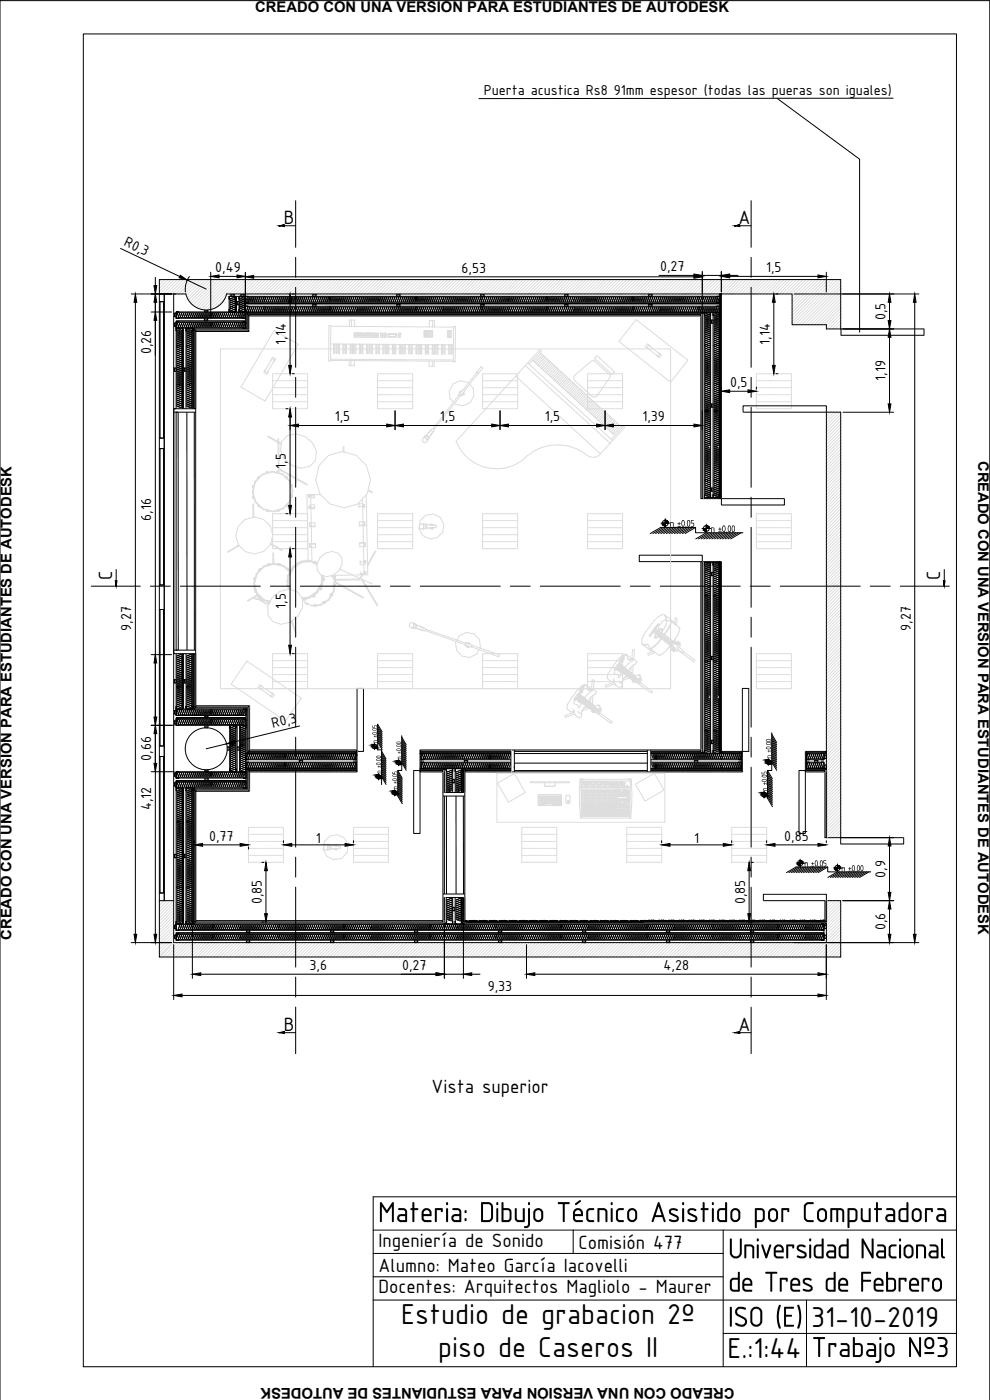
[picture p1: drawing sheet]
<svg xmlns="http://www.w3.org/2000/svg" width="297mm" height="420mm" viewBox="0 0 297 420" stroke-linecap="round" stroke-linejoin="round" font-family="sans-serif">
<defs><g id="words">
<g font-size="9.3">
<text x="113.4" y="366.8">Materia: Dibujo Técnico Asistido por Computadora</text>
<text x="218.4" y="377.7">Universidad Nacional</text>
<text x="218.4" y="387.7">de Tres de Febrero</text>
<text x="120.4" y="397.3">Estudio de grabacion 2º</text>
<text x="218.4" y="398.2">ISO (E)</text>
<text x="243.4" y="398.2">31-10-2019</text>
<text x="131.5" y="407.3">piso de Caseros II</text>
<text x="218.2" y="407.7">E.:1:44</text>
<text x="243.4" y="407.3">Trabajo Nº3</text>
</g>
<g font-size="6.2">
<text x="85.1" y="67.1">B</text>
<text x="221.6" y="67.1">A</text>
<text x="33.6" y="174" transform="rotate(-90 33.6 174)">C</text>
<text x="282.1" y="174" transform="rotate(-90 282.1 174)">C</text>
<text x="85.1" y="309.3">B</text>
<text x="221.6" y="309.3">A</text>
<text x="129.5" y="327.9">Vista superior</text>
<text x="113.6" y="374.3">Ingeniería de Sonido</text>
<text x="173.6" y="374.9">Comisión 477</text>
<text x="113.6" y="381.9">Alumno: Mateo García Iacovelli</text>
<text x="113.6" y="388.1">Docentes: Arquitectos Magliolo - Maurer</text>
</g>
<g font-size="4.7">
<text x="145.2" y="28.6">Puerta acustica Rs8 91mm espesor (todas las pueras son iguales)</text>
<text x="37" y="73.6" transform="rotate(25 37 73.6)">R0,3</text>
<text x="64.6" y="81.7">0,49</text>
<text x="138.5" y="81.9">6,53</text>
<text x="198" y="81.4">0,27</text>
<text x="229.8" y="81.7">1,5</text>
<text x="265.7" y="96.1" transform="rotate(-90 265.7 96.1)">0,5</text>
<text x="45.4" y="106.3" transform="rotate(-90 45.4 106.3)">0,26</text>
<text x="85.8" y="103.4" transform="rotate(-90 85.8 103.4)">1,14</text>
<text x="230.9" y="103.4" transform="rotate(-90 230.9 103.4)">1,14</text>
<text x="219.1" y="116.2">0,5</text>
<text x="265.7" y="114.3" transform="rotate(-90 265.7 114.3)">1,19</text>
<text x="100.5" y="126.5">1,5</text>
<text x="132" y="126.5">1,5</text>
<text x="163.5" y="126.5">1,5</text>
<text x="192.7" y="126.5">1,39</text>
<text x="85.8" y="140.7" transform="rotate(-90 85.8 140.7)">1,5</text>
<text x="45.4" y="156.3" transform="rotate(-90 45.4 156.3)">6,16</text>
<text x="85.8" y="182.7" transform="rotate(-90 85.8 182.7)">1,5</text>
<text x="39.4" y="189.2" transform="rotate(-90 39.4 189.2)">9,27</text>
<text x="273.2" y="189.2" transform="rotate(-90 273.2 189.2)">9,27</text>
<text x="81.9" y="218.6" transform="rotate(-14 81.9 218.6)">R0,3</text>
<text x="45.4" y="228.3" transform="rotate(-90 45.4 228.3)">0,66</text>
<text x="45.4" y="243.2" transform="rotate(-90 45.4 243.2)">4,12</text>
<text x="62.7" y="252.3">0,77</text>
<text x="94.8" y="252.9">1</text>
<text x="208.3" y="252.9">1</text>
<text x="235.3" y="252.3">0,85</text>
<text x="265.7" y="263.5" transform="rotate(-90 265.7 263.5)">0,9</text>
<text x="78.6" y="271.4" transform="rotate(-90 78.6 271.4)">0,85</text>
<text x="223.6" y="271.4" transform="rotate(-90 223.6 271.4)">0,85</text>
<text x="265.7" y="279.2" transform="rotate(-90 265.7 279.2)">0,6</text>
<text x="92.9" y="291.1">3,6</text>
<text x="120.6" y="291.1">0,27</text>
<text x="199.1" y="291.1">4,28</text>
<text x="146.3" y="297.5">9,33</text>
</g>
<g font-size="4.4">
<text x="76.6" y="3.7">CREADO CON UNA VERSIÓN PARA ESTUDIANTES DE AUTODESK</text>
<text x="293.5" y="138.3" transform="rotate(90 293.5 138.3)">CREADO CON UNA VERSIÓN PARA ESTUDIANTES DE AUTODESK</text>
<text x="3.5" y="282" transform="rotate(-90 3.5 282)">CREADO CON UNA VERSIÓN PARA ESTUDIANTES DE AUTODESK</text>
<text x="220.4" y="416.7" transform="rotate(-180 220.4 416.7)">CREADO CON UNA VERSIÓN PARA ESTUDIANTES DE AUTODESK</text>
</g>
<g font-size="3.1">
<text x="200.9" y="158.1">n ±0,05</text>
<text x="213.1" y="159.7">n ±0,00</text>
</g>
<g font-size="2.8">
<text x="241.3" y="260">n ±0,05</text>
<text x="252.4" y="261.5">n ±0,00</text>
</g>
<g font-size="2.5">
<text x="231.4" y="227.7" transform="rotate(-90 231.4 227.7)">n ±0,00</text>
<text x="230.1" y="237.4" transform="rotate(-90 230.1 237.4)">n ±0,05</text>
</g>
<g font-size="2.3">
<text x="113.2" y="223.1" transform="rotate(-90 113.2 223.1)">n ±0,05</text>
<text x="120.4" y="228" transform="rotate(-90 120.4 228)">n ±0,00</text>
<text x="114.3" y="232.2" transform="rotate(-90 114.3 232.2)">n ±0,00</text>
<text x="119.2" y="237" transform="rotate(-90 119.2 237)">n ±0,05</text>
</g>
</g></defs>
<!-- layer: durlok -->
<g fill="none" stroke="#000" stroke-width=".3">
<path d="M52.9 98.5h21.3M52.9 96.6h20.7M52.9 93.6h20.7M52.9 95.5h20.7M54.8 99.2v23.5M55.1 98.5v24.2M55.8 99.2v23.5M57.7 98.5v24.2M58 98.5v24.2M68.7 88.9v4.7M70.7 88.9v4.7M71 88.9v4.7"/>
<path d="M71.7 88.9v4.7M73.6 90.9h142.3M73.6 93.8h142.3M73.6 96.3h-20.7v26.4M73.9 93.8v4.7M74.2 93.8v5.3h-15.9v23.6M74.2 94.4h136.5M74.2 98.7l-15.8 .1M74.3 94.1h136.3M211 93.8v55.8M211.3 94.1v55.5M213.2 94.1v55.2"/>
<path d="M214 94.1v55.2M215.9 91.2h-142.3h142.3M215.9 88.9h-142.3v9.6M215.9 91.9h-142.3M215.9 88.2v61.4M216.2 88.3v61.3M216.5 88.2v61.4h-5.8v-55.8M52.2 122.7h6.5v73.5h-6.5zM52.2 123.7h6.5M52.9 123.7v71.4M53.4 123.7l.1 71.4M56.1 123.7v71.4"/>
<path d="M58.3 123.7v71.4M211.3 149.3h4.6M211 168.6v57.5M211.3 168.6v57.5M211.3 168.9h4.6M213.2 168.9v57.2M214 168.9v57.2M216.2 168.6v57.5M52.2 195.1h6.5M52.9 196.2v16.6h20.9v23.7M54.8 196.2v16.6M55.1 196.2v16.6"/>
<path d="M55.8 196.2v16.6M57.7 196.2v16.6M58 196.2v16.6M58.3 196.2v16h16.1v13.3h32.7v5.7h-32.7M52.9 215.5h20.9h-20.9M52.9 217.7h20.9M52.9 215.8h20.9M52.9 214.7h20.9M58.4 212.5h16M68.9 217.7v13.9M70.8 217.7v13.9M71.1 217.7v13.9"/>
<path d="M71.9 217.7v13.9M74.1 212.9v13.2M52.9 234.3h20.9h-20.9M52.9 237.2v39.4M52.9 236.5h21.5M52.9 234.6h20.9M52.9 231.6h20.9M52.9 233.5h20.9M54.8 237.2v40.1M55.1 236.5v40.8M55.8 237.2v39.4M57.7 237.2v40.1"/>
<path d="M58 236.5v40.8M73.8 230.7h33M73.8 228h33M73.8 228.7h33M74.1 230.7v5.8M74.4 230.7v6.3h-16.1v39.7h75v-7.4M74.4 225.8h32.7M74.4 236.7h-16M74.5 231h32.6M106.8 226.1h-33h33M106.8 225.8v5.2M126 225.8h27.3"/>
<path d="M126.3 228h27M126.3 228.7h27M126.3 226.1v4.5M132.9 237.8h6.6v31.5h-6.6zM132.9 238.9h6.6M133.3 238.9v29.4M133.6 230.7v7.1M133.9 230.7v7.1M133.9 238.9l.1 29.4M135.8 230.7v7.1M136.6 230.7v7.1M136.8 238.9v29.4"/>
<path d="M138.5 230.7v7.1v-6.8M138.8 230.7v7.1M139 238.9l.1 29.4M139.1 231.2h14.2M139.1 230.7v7.1M139.1 231h14.2M153.3 225.1h42v6.5h-42zM153.3 226.1h-27.3h27.3M153.3 225.5h-27.3v5.1M153.3 230.7h-20v7.1M154.3 225.1v6.5M154.3 225.5h39.9"/>
<path d="M154.3 231.2h39.9M154.3 226.1h39.9M154.3 229h39.9M194.2 225.1v6.5M195.3 225.5h15.4v-56.9h5.8v56.9h6.2v5.7h-27.4M195.3 230.7h27.1M195.3 231h27.4M195.3 225.8h15.3M195.3 228h27.1M195.3 228.7h27.1M215.9 225.5v-56.9v57.5h6.5h-27.1M216.6 225.8h6.1"/>
<path d="M222.4 225.8v5.2M242 230.7h5.8M242 226.1h5.8M242 231h5.8M242 225.8h5.8M242 228h5.2M242 228.7h5.2M242 225.5v5.7M247.9 225.5h-6.3v5.7h6.3M52.9 280h194.3M52.9 279.2h194.3M58.4 277h74.8"/>
<path d="M132.9 268.3h6.6M133.6 269.3v8M133.9 269.3v8h-81M135.8 269.3v8h.8v-8M138.5 276.7v-7.4v8h109.3M138.8 269.3v8M139.1 269.3v8M139.1 276.7h108.8M139.2 277h108.6M52.9 282.2h194.3M52.9 280.2h194.3"/>
</g>
<!-- layer: relleno2d -->
<g fill="none" stroke="#dcdcdc" stroke-width=".3">
<path d="M48.6 83.9l-.8 .7M49.5 83.9l-1.7 1.7M50.4 83.9l-2.6 2.6M51.4 83.9l-3.6 3.6M52.3 83.9l-4.3 4.3M53.3 83.9l-4.3 4.3M54.2 83.9l-4.3 4.3M55.1 83.9l-4.3 4.3M56.1 83.9l-4.3 4.3M57 83.9l-4.3 4.3M58 83.9l-4.3 4.3M58.9 83.9l-4.3 4.3"/>
<path d="M59.9 83.9l-4.3 4.3M60.8 83.9l-4.9 4.9M61.7 83.9l-5.5 5.6M62.7 83.9l-6.2 6.2M63.6 83.9l-6.7 6.7M64.6 83.9l-7.2 7.2M65.5 83.9l-7.7 7.7M66.5 83.9l-8.1 8.1M67.4 83.9l-8.4 8.4M67.6 89.4l-3.1 3.1M68.3 83.9l-8.7 8.7M69.3 83.9l-9 9"/>
<path d="M70.2 83.9l-9 9.1M71.2 83.9l-9.2 9.1M72.1 83.9l-9 9M73.1 83.9l-4.3 4.3M74 83.9l-4.3 4.3M75 83.9l-4.3 4.3M75.9 83.9l-4.3 4.3M76.8 83.9l-4.3 4.3M77.8 83.9l-4.3 4.3M78.7 83.9l-4.3 4.3M79.7 83.9l-4.3 4.3M80.6 83.9l-4.3 4.3"/>
<path d="M81.6 83.9l-4.4 4.3M82.5 83.9l-4.3 4.3M83.4 83.9l-4.3 4.3M84.4 83.9l-4.3 4.3M85.3 83.9l-4.3 4.3M86.3 83.9l-4.3 4.3M87.2 83.9l-4.3 4.3M88.2 83.9l-4.4 4.3M89.1 83.9l-4.3 4.3M90 83.9l-4.3 4.3M91 83.9l-4.3 4.3M91.9 83.9l-4.3 4.3"/>
<path d="M92.9 83.9l-4.3 4.3M93.8 83.9l-4.3 4.3M94.8 83.9l-4.4 4.3M95.7 83.9l-4.3 4.3M96.6 83.9l-4.3 4.3M97.6 83.9l-4.3 4.3M98.5 83.9l-4.3 4.3M99.5 83.9l-4.3 4.3M100.4 83.9l-4.3 4.3M101.3 83.9l-4.3 4.3M102.3 83.9l-4.3 4.3M103.2 83.9l-4.3 4.3"/>
<path d="M104.2 83.9l-4.3 4.3M105.1 83.9l-4.3 4.3M106.1 83.9l-4.3 4.3M107 83.9l-4.3 4.3M107.9 83.9l-4.2 4.3M108.9 83.9l-4.3 4.3M109.8 83.9l-4.3 4.3M110.8 83.9l-4.3 4.3M111.7 83.9l-4.3 4.3M112.7 83.9l-4.3 4.3M113.6 83.9l-4.3 4.3M114.6 83.9l-4.3 4.3"/>
<path d="M115.5 83.9l-4.3 4.3M116.4 83.9l-4.3 4.3M117.4 83.9l-4.3 4.3M118.3 83.9l-4.3 4.3M119.3 83.9l-4.3 4.3M120.2 83.9l-4.3 4.3M121.2 83.9l-4.3 4.3M122.1 83.9l-4.3 4.3M123 83.9l-4.3 4.3M124 83.9l-4.3 4.3M124.9 83.9l-4.3 4.3M125.9 83.9l-4.3 4.3"/>
<path d="M126.8 83.9l-4.3 4.3M127.8 83.9l-4.4 4.3M128.7 83.9l-4.3 4.3M129.6 83.9l-4.3 4.3M130.6 83.9l-4.3 4.3M131.5 83.9l-4.3 4.3M132.5 83.9l-4.3 4.3M133.4 83.9l-4.3 4.3M134.4 83.9l-4.4 4.3M135.3 83.9l-4.3 4.3M136.2 83.9l-4.3 4.3M137.2 83.9l-4.3 4.3"/>
<path d="M138.1 83.9l-4.3 4.3M139.1 83.9l-4.3 4.3M140 83.9l-4.3 4.3M140.9 83.9l-4.2 4.3M141.9 83.9l-4.3 4.3M142.9 83.9l-4.4 4.3M143.8 83.9l-4.3 4.3M144.7 83.9l-4.3 4.3M145.7 83.9l-4.3 4.3M146.6 83.9l-4.3 4.3M147.6 83.9l-4.3 4.3M148.5 83.9l-4.3 4.3"/>
<path d="M149.4 83.9l-4.3 4.3M150.4 83.9l-4.3 4.3M151.3 83.9l-4.3 4.3M152.3 83.9l-4.3 4.3M153.2 83.9l-4.3 4.3M154.2 83.9l-4.3 4.3M155.1 83.9l-4.3 4.3M156 83.9l-4.3 4.3M157 83.9l-4.3 4.3M157.9 83.9l-4.3 4.3M158.9 83.9l-4.3 4.3M159.8 83.9l-4.3 4.3"/>
<path d="M160.8 83.9l-4.3 4.3M161.7 83.9l-4.3 4.3M162.6 83.9l-4.3 4.3M163.6 83.9l-4.3 4.3M164.5 83.9l-4.3 4.3M165.5 83.9l-4.3 4.3M166.4 83.9l-4.3 4.3M167.4 83.9l-4.4 4.3M168.3 83.9l-4.3 4.3M169.2 83.9l-4.2 4.3M170.2 83.9l-4.3 4.3M171.1 83.9l-4.3 4.3"/>
<path d="M172.1 83.9l-4.3 4.3M173 83.9l-4.3 4.3M174 83.9l-4.3 4.3M174.9 83.9l-4.3 4.3M175.9 83.9l-4.4 4.3M176.8 83.9l-4.3 4.3M177.7 83.9l-4.3 4.3M178.7 83.9l-4.3 4.3M179.6 83.9l-4.3 4.3M180.6 83.9l-4.3 4.3M181.5 83.9l-4.3 4.3M182.5 83.9l-4.4 4.3"/>
<path d="M183.4 83.9l-4.3 4.3M184.3 83.9l-4.3 4.3M185.3 83.9l-4.3 4.3M186.2 83.9l-4.3 4.3M187.2 83.9l-4.3 4.3M188.1 83.9l-4.3 4.3M189 83.9l-4.3 4.3M190 83.9l-4.3 4.3M190.9 83.9l-4.3 4.3M191.9 83.9l-4.3 4.3M192.8 83.9l-4.3 4.3M193.8 83.9l-4.3 4.3"/>
<path d="M194.7 83.9l-4.3 4.3M195.6 83.9l-4.3 4.3M196.6 83.9l-4.3 4.3M197.5 83.9l-4.3 4.3M198.5 83.9l-4.3 4.3M199.4 83.9l-4.3 4.3M200.4 83.9l-4.3 4.3M201.3 83.9l-4.3 4.3M202.2 83.9l-4.2 4.3M203.2 83.9l-4.3 4.3M204.1 83.9l-4.3 4.3M205.1 83.9l-4.3 4.3"/>
<path d="M206 83.9l-4.3 4.3M207 83.9l-4.4 4.3M207.9 83.9l-4.3 4.3M208.9 83.9l-4.3 4.3M209.8 83.9l-4.3 4.3M210.7 83.9l-4.3 4.3M211.7 83.9l-4.3 4.3M212.6 83.9l-4.3 4.3M213.6 83.9l-4.3 4.3M214.5 83.9l-4.3 4.3M215.5 83.9l-4.4 4.3M216.4 83.9l-4.3 4.3"/>
<path d="M217.3 83.9l-4.3 4.3M218.3 83.9l-4.3 4.3M219.2 83.9l-4.3 4.3M220.2 83.9l-4.3 4.3M221.1 83.9l-4.3 4.3M222.1 83.9l-4.4 4.3M223 83.9l-4.3 4.3M223.9 83.9l-4.3 4.3M224.9 83.9l-4.3 4.3M225.8 83.9l-4.3 4.3M226.8 83.9l-4.3 4.3M227.7 83.9l-4.3 4.3"/>
<path d="M228.7 83.9l-4.4 4.3M229.6 83.9l-4.3 4.3M230.5 83.9l-4.3 4.3M231.5 83.9l-4.3 4.3M232.4 83.9l-4.3 4.3M233.4 83.9l-4.3 4.3M234.3 83.9l-4.3 4.3M235.2 83.9l-4.3 4.3M236.2 83.9l-4.3 4.3M237.1 83.9l-4.3 4.3M238.1 83.9l-4.3 4.3M239 83.9l-4.3 4.3"/>
<path d="M240 83.9l-4.3 4.3M240.9 83.9l-4.3 4.3M241.9 83.9l-4.3 4.3M242.8 83.9l-5.1 5.1M243.7 83.9l-6 6.1M244.7 83.9l-7 7M245.6 83.9l-7.9 8M246.6 83.9l-8.9 8.9M247.5 83.9l-9.8 9.9M248.5 83.9l-10.8 10.8M249.4 83.9l-11.7 11.8M250.3 83.9l-12.6 12.7"/>
<path d="M251.3 83.9l-13.6 13.6M252.2 83.9l-13.5 13.6M252.2 87.7l-9.8 9.8M252.2 89.5l-7.9 8M252.2 84.8l-12.6 12.7M252.2 85.8l-11.6 11.7M252.2 86.7l-10.7 10.8M252.2 88.6l-8.8 8.9M252.2 90.5l-6.9 7M252.2 91.4l-6 6.1M252.2 92.4l-5 5.1M252.2 93.3l-4.3 4.3"/>
<path d="M252.2 94.3l-4.3 4.3M252.2 95.2l-3.5 3.5M252.2 96.1l-2.5 2.6M252.2 97.1l-1.6 1.6M252.2 98l-.6 .7M248.3 123.7l-.4 .3M249.2 123.7l-1.3 1.3M250.1 123.7l-2.2 2.2M251.1 123.7l-3.2 3.2M252 123.7l-4.1 4.1M252.2 124.4l-4.3 4.3M252.2 125.4l-4.3 4.3"/>
<path d="M252.2 126.3l-4.3 4.3M252.2 127.3l-4.3 4.3M252.2 128.2l-4.3 4.3M252.2 129.2l-4.3 4.3M252.2 130.1l-4.3 4.3M252.2 131l-4.3 4.3M252.2 132l-4.3 4.3M252.2 132.9l-4.3 4.3M252.2 133.9l-4.3 4.3M252.2 134.8l-4.3 4.3M252.2 135.7l-4.3 4.4M252.2 136.7l-4.3 4.3"/>
<path d="M252.2 137.6l-4.3 4.3M252.2 138.6l-4.3 4.3M252.2 139.5l-4.3 4.3M252.2 140.5l-4.3 4.3M252.2 141.4l-4.3 4.3M252.2 142.3l-4.3 4.4M252.2 143.3l-4.3 4.3M252.2 144.2l-4.3 4.3M252.2 145.2l-4.3 4.3M252.2 146.1l-4.3 4.3M252.2 147.1l-4.3 4.3M252.2 148l-4.3 4.3"/>
<path d="M252.2 148.9l-4.3 4.4M252.2 149.9l-4.3 4.3M252.2 150.8l-4.3 4.4M252.2 151.8l-4.3 4.3M252.2 152.7l-4.3 4.3M252.2 153.7l-4.3 4.3M252.2 154.6l-4.3 4.3M252.2 155.6l-4.3 4.3M252.2 156.5l-4.3 4.3M252.2 157.4l-4.3 4.4M252.2 158.4l-4.3 4.3M252.2 159.3l-4.3 4.3"/>
<path d="M252.2 160.3l-4.3 4.3M252.2 161.2l-4.3 4.3M252.2 162.2l-4.3 4.3M252.2 163.1l-4.3 4.3M252.2 164l-4.3 4.3M252.2 165l-4.3 4.3M252.2 165.9l-4.3 4.3M252.2 166.9l-4.3 4.3M252.2 167.8l-4.3 4.3M252.2 168.8l-4.3 4.3M252.2 169.7l-4.3 4.3M252.2 170.6l-4.3 4.3"/>
<path d="M252.2 171.6l-4.3 4.3M252.2 172.5l-4.3 4.3M252.2 173.5l-4.3 4.3M252.2 174.4l-4.3 4.3M252.2 175.4l-4.3 4.3M252.2 176.3l-4.3 4.3M252.2 177.2l-4.3 4.3M252.2 178.2l-4.3 4.3M252.2 179.1l-4.3 4.3M252.2 180.1l-4.3 4.3M252.2 181l-4.3 4.3M252.2 181.9l-4.3 4.4"/>
<path d="M252.2 182.9l-4.3 4.3M252.2 183.9l-4.3 4.3M252.2 184.8l-4.3 4.3M252.2 185.7l-4.3 4.3M252.2 186.7l-4.3 4.3M252.2 187.6l-4.3 4.3M252.2 188.6l-4.3 4.3M252.2 189.5l-4.3 4.3M252.2 190.4l-4.3 4.4M252.2 191.4l-4.3 4.3M252.2 192.3l-4.3 4.3M252.2 193.3l-4.3 4.3"/>
<path d="M252.2 194.2l-4.3 4.3M252.2 195.2l-4.3 4.3M252.2 196.1l-4.3 4.3M252.2 197l-4.3 4.4M252.2 198l-4.3 4.3M252.2 198.9l-4.3 4.3M252.2 199.9l-4.3 4.3M252.2 200.8l-4.3 4.3M252.2 201.8l-4.3 4.3M252.2 202.7l-4.3 4.3M252.2 203.6l-4.3 4.4M252.2 204.6l-4.3 4.3"/>
<path d="M252.2 205.5l-4.3 4.3M252.2 206.5l-4.3 4.3M252.2 207.4l-4.3 4.3M252.2 208.4l-4.3 4.3M252.2 209.3l-4.3 4.3M252.2 210.2l-4.3 4.3M252.2 211.2l-4.3 4.3M252.2 212.1l-4.3 4.4M252.2 213.1l-4.3 4.3M252.2 214l-4.3 4.3M252.2 215l-4.3 4.3M252.2 215.9l-4.3 4.3"/>
<path d="M252.2 216.9l-4.3 4.2M252.2 217.8l-4.3 4.3M252.2 218.7l-4.3 4.3M252.2 219.7l-4.3 4.3M252.2 220.6l-4.3 4.3M252.2 221.6l-4.3 4.3M252.2 222.5l-4.3 4.3M252.2 223.5l-4.3 4.3M252.2 224.4l-4.3 4.3M252.2 225.3l-4.3 4.3M252.2 226.3l-4.3 4.3M252.2 227.2l-4.3 4.3"/>
<path d="M252.2 228.2l-4.3 4.3M252.2 229.1l-4.3 4.3M252.2 230.1l-4.3 4.3M252.2 231l-4.3 4.3M252.2 231.9l-4.3 4.3M252.2 232.9l-4.3 4.3M252.2 233.8l-4.3 4.3M252.2 234.8l-4.3 4.3M252.2 235.7l-4.3 4.3M252.2 236.6l-4.3 4.4M252.2 237.6l-4.3 4.3M252.2 238.5l-4.3 4.3"/>
<path d="M252.2 239.5l-4.3 4.3M252.2 240.4l-4.3 4.3M252.2 241.4l-4.3 4.3M252.2 242.3l-4.3 4.3M252.2 243.2l-4.3 4.4M252.2 244.2l-4.3 4.3M252.2 245.1l-4.3 4.3M252.2 246.1l-4.3 4.3M252.2 247l-4.3 4.3M252.2 248l-3.4 3.4M252.2 248.9l-2.4 2.5M252.2 249.9l-1.5 1.5"/>
<path d="M252.2 250.8l-.5 .6M48.3 270.3l-.5 .5M49.3 270.3l-1.5 1.4M50.2 270.3l-2.4 2.4M51.1 270.3l-3.3 3.3M52.1 270.3l-4.3 4.3M52.1 271.2l-4.3 4.3M52.1 272.2l-4.3 4.3M52.1 273.1l-4.3 4.3M52.1 274l-4.3 4.3M52.1 275l-4.3 4.3M52.1 275.9l-4.3 4.3"/>
<path d="M52.1 276.9l-4.3 4.3M52.1 277.8l-4.3 4.3M52.1 278.7l-4.3 4.4M52.1 279.7l-4.3 4.3M248.8 270.3l-.9 .8M249.7 270.3l-1.8 1.8M250.7 270.3l-2.8 2.7M251.6 270.3l-3.7 3.7M252.2 270.6l-4.3 4.3M252.2 271.5l-4.3 4.3M252.2 272.5l-4.3 4.3M252.2 273.4l-4.3 4.3"/>
<path d="M252.2 274.4l-4.3 4.3M252.2 275.3l-4.3 4.3M252.2 276.3l-4.3 4.3M252.2 277.2l-4.3 4.3M252.2 278.2l-4.3 4.2M252.2 279.1l-8.1 8.1M52.1 280.6l-4.3 4.3M52.1 281.6l-4.3 4.3M52.1 282.5l-4.3 4.3M52.3 282.9l-4.3 4.3M53.3 282.9l-4.4 4.3M54.2 282.9l-4.3 4.3"/>
<path d="M55.1 282.9l-4.3 4.3M56.1 282.9l-4.3 4.3M57 282.9l-4.3 4.3M58 282.9l-4.3 4.3M58.9 282.9l-4.3 4.3M59.8 282.9l-4.3 4.3M60.8 282.9l-4.3 4.3M61.7 282.9l-4.3 4.3M62.7 282.9l-4.3 4.3M63.6 282.9l-4.3 4.3M64.6 282.9l-4.3 4.3M65.5 282.9l-4.3 4.3"/>
<path d="M66.4 282.9l-4.3 4.3M67.4 282.9l-4.3 4.3M68.3 282.9l-4.3 4.3M69.3 282.9l-4.3 4.3M70.2 282.9l-4.3 4.3M71.2 282.9l-4.3 4.3M72.1 282.9l-4.3 4.3M73 282.9l-4.3 4.3M74 282.9l-4.3 4.3M74.9 282.9l-4.3 4.3M75.9 282.9l-4.3 4.3M76.8 282.9l-4.3 4.3"/>
<path d="M77.8 282.9l-4.4 4.3M78.7 282.9l-4.3 4.3M79.7 282.9l-4.3 4.3M80.6 282.9l-4.3 4.3M81.5 282.9l-4.3 4.3M82.5 282.9l-4.3 4.3M83.4 282.9l-4.3 4.3M84.4 282.9l-4.3 4.3M85.3 282.9l-4.3 4.3M86.3 282.9l-4.4 4.3M87.2 282.9l-4.3 4.3M88.1 282.9l-4.3 4.3"/>
<path d="M89.1 282.9l-4.3 4.3M90 282.9l-4.3 4.3M91 282.9l-4.3 4.3M91.9 282.9l-4.3 4.3M92.9 282.9l-4.4 4.3M93.8 282.9l-4.3 4.3M94.7 282.9l-4.3 4.3M95.7 282.9l-4.3 4.3M96.6 282.9l-4.3 4.3M97.6 282.9l-4.3 4.3M98.5 282.9l-4.3 4.3M99.4 282.9l-4.3 4.3"/>
<path d="M100.4 282.9l-4.3 4.3M101.3 282.9l-4.3 4.3M102.3 282.9l-4.3 4.3M103.2 282.9l-4.3 4.3M104.2 282.9l-4.3 4.3M105.1 282.9l-4.3 4.3M106 282.9l-4.3 4.3M107 282.9l-4.3 4.3M107.9 282.9l-4.3 4.3M108.9 282.9l-4.3 4.3M109.8 282.9l-4.3 4.3M110.8 282.9l-4.3 4.3"/>
<path d="M111.7 282.9l-4.3 4.3M112.6 282.9l-4.2 4.3M113.6 282.9l-4.3 4.3M114.5 282.9l-4.3 4.3M115.5 282.9l-4.3 4.3M116.4 282.9l-4.3 4.3M117.4 282.9l-4.3 4.3M118.3 282.9l-4.3 4.3M119.3 282.9l-4.3 4.3M120.2 282.9l-4.3 4.3M121.1 282.9l-4.3 4.3M122.1 282.9l-4.3 4.3"/>
<path d="M123 282.9l-4.3 4.3M124 282.9l-4.3 4.3M124.9 282.9l-4.3 4.3M125.9 282.9l-4.4 4.3M126.8 282.9l-4.3 4.3M127.7 282.9l-4.3 4.3M128.7 282.9l-4.3 4.3M129.6 282.9l-4.3 4.3M130.6 282.9l-4.3 4.3M131.5 282.9l-4.3 4.3M132.5 282.9l-4.4 4.3M133.4 282.9l-4.3 4.3"/>
<path d="M134.3 282.9l-4.3 4.3M135.3 282.9l-4.3 4.3M136.2 282.9l-4.3 4.3M137.2 282.9l-4.3 4.3M138.1 282.9l-4.3 4.3M139.1 282.9l-4.4 4.3M140 282.9l-4.3 4.3M140.9 282.9l-4.3 4.3M141.9 282.9l-4.3 4.3M142.8 282.9l-4.3 4.3M143.8 282.9l-4.3 4.3M144.7 282.9l-4.3 4.3"/>
<path d="M145.6 282.9l-4.2 4.3M146.6 282.9l-4.3 4.3M147.5 282.9l-4.3 4.3M148.5 282.9l-4.3 4.3M149.4 282.9l-4.3 4.3M150.4 282.9l-4.3 4.3M151.3 282.9l-4.3 4.3M152.3 282.9l-4.3 4.3M153.2 282.9l-4.3 4.3M154.1 282.9l-4.3 4.3M155.1 282.9l-4.3 4.3M156 282.9l-4.3 4.3"/>
<path d="M157 282.9l-4.3 4.3M157.9 282.9l-4.3 4.3M158.9 282.9l-4.3 4.3M159.8 282.9l-4.3 4.3M160.7 282.9l-4.3 4.3M161.7 282.9l-4.3 4.3M162.6 282.9l-4.3 4.3M163.6 282.9l-4.3 4.3M164.5 282.9l-4.3 4.3M165.5 282.9l-4.4 4.3M166.4 282.9l-4.3 4.3M167.3 282.9l-4.3 4.3"/>
<path d="M168.3 282.9l-4.3 4.3M169.2 282.9l-4.3 4.3M170.2 282.9l-4.3 4.3M171.1 282.9l-4.3 4.3M172.1 282.9l-4.4 4.3M173 282.9l-4.3 4.3M173.9 282.9l-4.3 4.3M174.9 282.9l-4.3 4.3M175.8 282.9l-4.3 4.3M176.8 282.9l-4.3 4.3M177.7 282.9l-4.3 4.3M178.7 282.9l-4.4 4.3"/>
<path d="M179.6 282.9l-4.3 4.3M180.6 282.9l-4.4 4.3M181.5 282.9l-4.3 4.3M182.4 282.9l-4.3 4.3M183.4 282.9l-4.3 4.3M184.3 282.9l-4.3 4.3M185.3 282.9l-4.3 4.3M186.2 282.9l-4.3 4.3M187.2 282.9l-4.4 4.3M188.1 282.9l-4.3 4.3M189 282.9l-4.3 4.3M190 282.9l-4.3 4.3"/>
<path d="M190.9 282.9l-4.3 4.3M191.9 282.9l-4.3 4.3M192.8 282.9l-4.3 4.3M193.7 282.9l-4.3 4.3M194.7 282.9l-4.3 4.3M195.6 282.9l-4.3 4.3M196.6 282.9l-4.3 4.3M197.5 282.9l-4.3 4.3M198.5 282.9l-4.3 4.3M199.4 282.9l-4.3 4.3M200.3 282.9l-4.3 4.3M201.3 282.9l-4.3 4.3"/>
<path d="M202.2 282.9l-4.3 4.3M203.2 282.9l-4.3 4.3M204.1 282.9l-4.3 4.3M205.1 282.9l-4.3 4.3M206 282.9l-4.3 4.3M206.9 282.9l-4.3 4.3M207.9 282.9l-4.3 4.3M208.8 282.9l-4.3 4.3M209.8 282.9l-4.3 4.3M210.7 282.9l-4.3 4.3M211.7 282.9l-4.4 4.3M212.6 282.9l-4.3 4.3"/>
<path d="M213.6 282.9l-4.3 4.3M214.5 282.9l-4.3 4.3M215.4 282.9l-4.3 4.3M216.4 282.9l-4.3 4.3M217.3 282.9l-4.3 4.3M218.3 282.9l-4.3 4.3M219.2 282.9l-4.3 4.3M220.2 282.9l-4.4 4.3M221.1 282.9l-4.3 4.3M222 282.9l-4.3 4.3M223 282.9l-4.3 4.3M223.9 282.9l-4.3 4.3"/>
<path d="M224.9 282.9l-4.3 4.3M225.8 282.9l-4.3 4.3M226.8 282.9l-4.4 4.3M227.7 282.9l-4.3 4.3M228.6 282.9l-4.3 4.3M229.6 282.9l-4.3 4.3M230.5 282.9l-4.3 4.3M231.5 282.9l-4.3 4.3M232.4 282.9l-4.3 4.3M233.3 282.9l-4.3 4.3M234.3 282.9l-4.3 4.3M235.2 282.9l-4.3 4.3"/>
<path d="M236.2 282.9l-4.3 4.3M237.1 282.9l-4.3 4.3M238.1 282.9l-4.3 4.3M239 282.9l-4.3 4.3M239.9 282.9l-4.3 4.3M240.9 282.9l-4.3 4.3M241.8 282.9l-4.3 4.3M242.8 282.9l-4.3 4.3M243.7 282.9l-4.3 4.3M244.7 282.9l-4.3 4.3M245.6 282.9l-4.3 4.3M246.5 282.9l-4.2 4.3"/>
<path d="M247.5 282.9l-4.3 4.3M252.2 280l-7.1 7.2M252.2 281l-6.2 6.2M252.2 281.9l-5.2 5.3M252.2 282.9l-4.3 4.3M252.2 283.8l-3.3 3.4M252.2 284.8l-2.4 2.4M252.2 285.7l-1.5 1.5M252.2 286.6l-.5 .6"/>
</g>
<!-- layer: paredes2d -->
<g fill="none" stroke="#000" stroke-width=".3">
<path d="M47.8 88.2h8a6.3 6.3 0 0 0 6.1 4.8 6.3 6.3 0 0 0 6.1-4.8h169.7v9.3h10.2v1.2h4.3v-14.8h-204.4v203.3h204.4v-16.9h-4.3v12.6h-195.8v-12.6h-4.3M247.9 123.7h4.3v127.7h-4.3z"/>
<circle cx="61.9" cy="224.7" r="6.3"/>
</g>
<!-- layer: Ventanas2d -->
<g fill="none" stroke="#000" stroke-width=".3">
<path d="M47.8 90.5h1.5M48 90.5h1.1v41h-1.1zM49.3 88.2v182.1M47.8 131.5h1.5M47.8 134.6h1.5M48 134.6h1.1v41h-1.1zM52.2 122.7h.5M52.7 123.7h.7M47.8 175.6h1.5M47.8 182.9h1.5M48 182.9h1.1v41h-1.1zM52.7 195.1h.7"/>
<path d="M47.8 223.9h1.5M47.8 227h1.5M48 227h1.1v41h-1.1zM47.8 268h1.5"/>
</g>
<!-- layer: Luces2d -->
<g fill="none" stroke="#dcdcdc" stroke-width=".3">
<path d="M81.8 112.2h10.5v10.5h-10.5zM81.8 116.4h.2M81.8 114.3h.2M81.8 118.4h.2M82.1 116.4h.3M82.1 114.3h.3M82.1 118.4h.3M82.6 116.4h.3M82.6 114.3h.3M82.6 118.4h.3M83.1 116.4h.3M83.1 114.3h.3"/>
<path d="M83.1 118.4h.3M83.5 116.4h.4M83.5 114.3h.4M83.5 118.4h.4M84 116.4h.3M84 114.3h.3M84 118.4h.3M84.5 116.4h.3M84.5 114.3h.3M84.5 118.4h.3M85 116.4h.3M85 114.3h.3"/>
<path d="M85 118.4h.3M85.4 116.4h.4M85.4 114.3h.4M85.4 118.4h.4M85.9 116.4h.4M85.9 114.3h.4M85.9 118.4h.4M86.4 116.4h.3M86.4 114.3h.3M86.4 118.4h.3M86.9 116.4h.3M86.9 114.3h.3"/>
<path d="M86.9 118.4h.3M87.4 116.4h.3M87.4 114.3h.3M87.4 118.4h.3M87.8 116.4h.4M87.8 114.3h.4M87.8 118.4h.4M88.3 116.4h.3M88.3 114.3h.3M88.3 118.4h.3M88.8 116.4h.3M88.8 114.3h.3"/>
<path d="M88.8 118.4h.3M89.3 116.4h.3M89.3 114.3h.3M89.3 118.4h.3M89.7 116.4h.4M89.7 114.3h.4M89.7 118.4h.4M90.2 116.4h.3M90.2 114.3h.3M90.2 118.4h.3M90.7 116.4h.3M90.7 114.3h.3"/>
<path d="M90.7 118.4h.3M91.2 116.4h.3M91.2 114.3h.3M91.2 118.4h.3M91.7 116.4h.3M91.7 114.3h.3M91.7 118.4h.3M92.1 116.4h.2M92.1 114.3h.2M92.1 118.4h.2M113.3 112.2h10.5v10.5h-10.5zM113.3 116.4h.2"/>
<path d="M113.3 114.3h.2M113.3 118.4h.2M113.6 116.4h.3M113.6 114.3h.3M113.6 118.4h.3M114.1 116.4h.3M114.1 114.3h.3M114.1 118.4h.3M114.6 116.4h.3M114.6 114.3h.3M114.6 118.4h.3M115.1 116.4h.3"/>
<path d="M115.1 114.3h.3M115.1 118.4h.3M115.5 116.4h.3M115.5 114.3h.3M115.5 118.4h.3M116 116.4h.3M116 114.3h.3M116 118.4h.3M116.5 116.4h.3M116.5 114.3h.3M116.5 118.4h.3M117 116.4h.3"/>
<path d="M117 114.3h.3M117 118.4h.3M117.4 116.4h.4M117.4 114.3h.4M117.4 118.4h.4M117.9 116.4h.3M117.9 114.3h.3M117.9 118.4h.3M118.4 116.4h.3M118.4 114.3h.3M118.4 118.4h.3M118.9 116.4h.3"/>
<path d="M118.9 114.3h.3M118.9 118.4h.3M119.3 116.4h.4M119.3 114.3h.4M119.3 118.4h.4M119.8 116.4h.3M119.8 114.3h.3M119.8 118.4h.3M120.3 116.4h.3M120.3 114.3h.3M120.3 118.4h.3M120.8 116.4h.3"/>
<path d="M120.8 114.3h.3M120.8 118.4h.3M121.2 116.4h.4M121.2 114.3h.4M121.2 118.4h.4M121.7 116.4h.3M121.7 114.3h.3M121.7 118.4h.3M122.2 116.4h.3M122.2 114.3h.3M122.2 118.4h.3M122.7 116.4h.3"/>
<path d="M122.7 114.3h.3M122.7 118.4h.3M123.1 116.4h.4M123.1 114.3h.4M123.1 118.4h.4M123.6 116.4h.2M123.6 114.3h.2M123.6 118.4h.2M144.8 112.2h10.5v10.5h-10.5zM144.8 116.4h.2M144.8 114.3h.2M144.8 118.4h.2"/>
<path d="M145.1 116.4h.3M145.1 114.3h.3M145.1 118.4h.3M145.6 116.4h.3M145.6 114.3h.3M145.6 118.4h.3M146.1 116.4h.3M146.1 114.3h.3M146.1 118.4h.3M146.6 116.4h.3M146.6 114.3h.3M146.6 118.4h.3"/>
<path d="M147 116.4h.3M147 114.3h.3M147 118.4h.3M147.5 116.4h.3M147.5 114.3h.3M147.5 118.4h.3M148 116.4h.3M148 114.3h.3M148 118.4h.3M148.5 116.4h.3M148.5 114.3h.3M148.5 118.4h.3"/>
<path d="M148.9 116.4h.3M148.9 114.3h.3M148.9 118.4h.3M149.4 116.4h.3M149.4 114.3h.3M149.4 118.4h.3M149.9 116.4h.3M149.9 114.3h.3M149.9 118.4h.3M150.4 116.4h.3M150.4 114.3h.3M150.4 118.4h.3"/>
<path d="M150.8 116.4h.4M150.8 114.3h.4M150.8 118.4h.4M151.3 116.4h.3M151.3 114.3h.3M151.3 118.4h.3M151.8 116.4h.3M151.8 114.3h.3M151.8 118.4h.3M152.3 116.4h.3M152.3 114.3h.3M152.3 118.4h.3"/>
<path d="M152.7 116.4h.4M152.7 114.3h.4M152.7 118.4h.4M153.2 116.4h.3M153.2 114.3h.3M153.2 118.4h.3M153.7 116.4h.3M153.7 114.3h.3M153.7 118.4h.3M154.2 116.4h.3M154.2 114.3h.3M154.2 118.4h.3"/>
<path d="M154.6 116.4h.4M154.6 114.3h.4M154.6 118.4h.4M155.1 116.4h.2M155.1 114.3h.2M155.1 118.4h.2M176.3 112.2h10.5v10.5h-10.5zM176.3 116.4h.2M176.3 114.3h.2M176.3 118.4h.2M176.6 116.4h.3M176.6 114.3h.3"/>
<path d="M176.6 118.4h.3M177.1 116.4h.3M177.1 114.3h.3M177.1 118.4h.3M177.6 116.4h.3M177.6 114.3h.3M177.6 118.4h.3M178.1 116.4h.3M178.1 114.3h.3M178.1 118.4h.3M178.5 116.4h.3M178.5 114.3h.3"/>
<path d="M178.5 118.4h.3M179 116.4h.3M179 114.3h.3M179 118.4h.3M179.5 116.4h.3M179.5 114.3h.3M179.5 118.4h.3M180 116.4h.3M180 114.3h.3M180 118.4h.3M180.4 116.4h.3M180.4 114.3h.3"/>
<path d="M180.4 118.4h.3M180.9 116.4h.3M180.9 114.3h.3M180.9 118.4h.3M181.4 116.4h.3M181.4 114.3h.3M181.4 118.4h.3M181.9 116.4h.3M181.9 114.3h.3M181.9 118.4h.3M182.3 116.4h.3M182.3 114.3h.3"/>
<path d="M182.3 118.4h.3M182.8 116.4h.3M182.8 114.3h.3M182.8 118.4h.3M183.3 116.4h.3M183.3 114.3h.3M183.3 118.4h.3M183.8 116.4h.3M183.8 114.3h.3M183.8 118.4h.3M184.2 116.4h.4M184.2 114.3h.4"/>
<path d="M184.2 118.4h.4M184.7 116.4h.3M184.7 114.3h.3M184.7 118.4h.3M185.2 116.4h.3M185.2 114.3h.3M185.2 118.4h.3M185.7 116.4h.3M185.7 114.3h.3M185.7 118.4h.3M186.1 116.4h.4M186.1 114.3h.4"/>
<path d="M186.1 118.4h.4M186.6 116.4h.2M186.6 114.3h.2M186.6 118.4h.2M226.9 112.2h10.5v10.5h-10.5zM226.9 116.4h.2M226.9 114.3h.2M226.9 118.4h.2M227.3 116.4h.3M227.3 114.3h.3M227.3 118.4h.3M227.8 116.4h.3"/>
<path d="M227.8 114.3h.3M227.8 118.4h.3M228.2 116.4h.3M228.2 114.3h.3M228.2 118.4h.3M228.7 116.4h.3M228.7 114.3h.3M228.7 118.4h.3M229.2 116.4h.3M229.2 114.3h.3M229.2 118.4h.3M229.7 116.4h.3"/>
<path d="M229.7 114.3h.3M229.7 118.4h.3M230.1 116.4h.3M230.1 114.3h.3M230.1 118.4h.3M230.6 116.4h.3M230.6 114.3h.3M230.6 118.4h.3M231.1 116.4h.3M231.1 114.3h.3M231.1 118.4h.3M231.6 116.4h.3"/>
<path d="M231.6 114.3h.3M231.6 118.4h.3M232 116.4h.3M232 114.3h.3M232 118.4h.3M232.5 116.4h.3M232.5 114.3h.3M232.5 118.4h.3M233 116.4h.3M233 114.3h.3M233 118.4h.3M233.5 116.4h.3"/>
<path d="M233.5 114.3h.3M233.5 118.4h.3M233.9 116.4h.4M233.9 114.3h.4M233.9 118.4h.4M234.4 116.4h.3M234.4 114.3h.3M234.4 118.4h.3M234.9 116.4h.3M234.9 114.3h.3M234.9 118.4h.3M235.4 116.4h.3"/>
<path d="M235.4 114.3h.3M235.4 118.4h.3M235.8 116.4h.4M235.8 114.3h.4M235.8 118.4h.4M236.3 116.4h.3M236.3 114.3h.3M236.3 118.4h.3M236.8 116.4h.3M236.8 114.3h.3M236.8 118.4h.3M237.3 116.4h.1"/>
<path d="M237.3 114.3h.1M237.3 118.4h.1M81.8 120.6h.2M82.1 120.6h.3M82.6 120.6h.3M83.1 120.6h.3M83.5 120.6h.4M84 120.6h.3M84.5 120.6h.3M85 120.6h.3M85.4 120.6h.4M85.9 120.6h.4"/>
<path d="M86.4 120.6h.3M86.9 120.6h.3M87.4 120.6h.3M87.8 120.6h.4M88.3 120.6h.3M88.8 120.6h.3M89.3 120.6h.3M89.7 120.6h.4M90.2 120.6h.3M90.7 120.6h.3M91.2 120.6h.3M91.7 120.6h.3"/>
<path d="M92.1 120.6h.2M113.3 120.6h.2M113.6 120.6h.3M114.1 120.6h.3M114.6 120.6h.3M115.1 120.6h.3M115.5 120.6h.3M116 120.6h.3M116.5 120.6h.3M117 120.6h.3M117.4 120.6h.4M117.9 120.6h.3"/>
<path d="M118.4 120.6h.3M118.9 120.6h.3M119.3 120.6h.4M119.8 120.6h.3M120.3 120.6h.3M120.8 120.6h.3M121.2 120.6h.4M121.7 120.6h.3M122.2 120.6h.3M122.7 120.6h.3M123.1 120.6h.4M123.6 120.6h.2"/>
<path d="M144.8 120.6h.2M145.1 120.6h.3M145.6 120.6h.3M146.1 120.6h.3M146.6 120.6h.3M147 120.6h.3M147.5 120.6h.3M148 120.6h.3M148.5 120.6h.3M148.9 120.6h.3M149.4 120.6h.3M149.9 120.6h.3"/>
<path d="M150.4 120.6h.3M150.8 120.6h.4M151.3 120.6h.3M151.8 120.6h.3M152.3 120.6h.3M152.7 120.6h.4M153.2 120.6h.3M153.7 120.6h.3M154.2 120.6h.3M154.6 120.6h.4M155.1 120.6h.2M176.3 120.6h.2"/>
<path d="M176.6 120.6h.3M177.1 120.6h.3M177.6 120.6h.3M178.1 120.6h.3M178.5 120.6h.3M179 120.6h.3M179.5 120.6h.3M180 120.6h.3M180.4 120.6h.3M180.9 120.6h.3M181.4 120.6h.3M181.9 120.6h.3"/>
<path d="M182.3 120.6h.3M182.8 120.6h.3M183.3 120.6h.3M183.8 120.6h.3M184.2 120.6h.4M184.7 120.6h.3M185.2 120.6h.3M185.7 120.6h.3M186.1 120.6h.4M186.6 120.6h.2M226.9 120.6h.2M227.3 120.6h.3"/>
<path d="M227.8 120.6h.3M228.2 120.6h.3M228.7 120.6h.3M229.2 120.6h.3M229.7 120.6h.3M230.1 120.6h.3M230.6 120.6h.3M231.1 120.6h.3M231.6 120.6h.3M232 120.6h.3M232.5 120.6h.3M233 120.6h.3"/>
<path d="M233.5 120.6h.3M233.9 120.6h.4M234.4 120.6h.3M234.9 120.6h.3M235.4 120.6h.3M235.8 120.6h.4M236.3 120.6h.3M236.8 120.6h.3M237.3 120.6h.1M81.8 154.2h10.5v10.5h-10.5zM81.8 158.4h.2M81.8 156.3h.2"/>
<path d="M82.1 158.4h.3M82.1 156.3h.3M82.6 158.4h.3M82.6 156.3h.3M83.1 158.4h.3M83.1 156.3h.3M83.5 158.4h.4M83.5 156.3h.4M84 158.4h.3M84 156.3h.3M84.5 158.4h.3M84.5 156.3h.3"/>
<path d="M85 158.4h.3M85 156.3h.3M85.4 158.4h.4M85.4 156.3h.4M85.9 158.4h.4M85.9 156.3h.4M86.4 158.4h.3M86.4 156.3h.3M86.9 158.4h.3M86.9 156.3h.3M87.4 158.4h.3M87.4 156.3h.3"/>
<path d="M87.8 158.4h.4M87.8 156.3h.4M88.3 158.4h.3M88.3 156.3h.3M88.8 158.4h.3M88.8 156.3h.3M89.3 158.4h.3M89.3 156.3h.3M89.7 158.4h.4M89.7 156.3h.4M90.2 158.4h.3M90.2 156.3h.3"/>
<path d="M90.7 158.4h.3M90.7 156.3h.3M91.2 158.4h.3M91.2 156.3h.3M91.7 158.4h.3M91.7 156.3h.3M92.1 158.4h.2M92.1 156.3h.2M113.3 154.2h10.5v10.5h-10.5zM113.3 158.4h.2M113.3 156.3h.2M113.6 158.4h.3"/>
<path d="M113.6 156.3h.3M114.1 158.4h.3M114.1 156.3h.3M114.6 158.4h.3M114.6 156.3h.3M115.1 158.4h.3M115.1 156.3h.3M115.5 158.4h.3M115.5 156.3h.3M116 158.4h.3M116 156.3h.3M116.5 158.4h.3"/>
<path d="M116.5 156.3h.3M117 158.4h.3M117 156.3h.3M117.4 158.4h.4M117.4 156.3h.4M117.9 158.4h.3M117.9 156.3h.3M118.4 158.4h.3M118.4 156.3h.3M118.9 158.4h.3M118.9 156.3h.3M119.3 158.4h.4"/>
<path d="M119.3 156.3h.4M119.8 158.4h.3M119.8 156.3h.3M120.3 158.4h.3M120.3 156.3h.3M120.8 158.4h.3M120.8 156.3h.3M121.2 158.4h.4M121.2 156.3h.4M121.7 158.4h.3M121.7 156.3h.3M122.2 158.4h.3"/>
<path d="M122.2 156.3h.3M122.7 158.4h.3M122.7 156.3h.3M123.1 158.4h.4M123.1 156.3h.4M123.6 158.4h.2M123.6 156.3h.2M144.8 154.2h10.5v10.5h-10.5zM144.8 158.4h.2M144.8 156.3h.2M145.1 158.4h.3M145.1 156.3h.3"/>
<path d="M145.6 158.4h.3M145.6 156.3h.3M146.1 158.4h.3M146.1 156.3h.3M146.6 158.4h.3M146.6 156.3h.3M147 158.4h.3M147 156.3h.3M147.5 158.4h.3M147.5 156.3h.3M148 158.4h.3M148 156.3h.3"/>
<path d="M148.5 158.4h.3M148.5 156.3h.3M148.9 158.4h.3M148.9 156.3h.3M149.4 158.4h.3M149.4 156.3h.3M149.9 158.4h.3M149.9 156.3h.3M150.4 158.4h.3M150.4 156.3h.3M150.8 158.4h.4M150.8 156.3h.4"/>
<path d="M151.3 158.4h.3M151.3 156.3h.3M151.8 158.4h.3M151.8 156.3h.3M152.3 158.4h.3M152.3 156.3h.3M152.7 158.4h.4M152.7 156.3h.4M153.2 158.4h.3M153.2 156.3h.3M153.7 158.4h.3M153.7 156.3h.3"/>
<path d="M154.2 158.4h.3M154.2 156.3h.3M154.6 158.4h.4M154.6 156.3h.4M155.1 158.4h.2M155.1 156.3h.2M176.3 154.2h10.5v10.5h-10.5zM176.3 158.4h.2M176.3 156.3h.2M176.6 158.4h.3M176.6 156.3h.3M177.1 158.4h.3"/>
<path d="M177.1 156.3h.3M177.6 158.4h.3M177.6 156.3h.3M178.1 158.4h.3M178.1 156.3h.3M178.5 158.4h.3M178.5 156.3h.3M179 158.4h.3M179 156.3h.3M179.5 158.4h.3M179.5 156.3h.3M180 158.4h.3"/>
<path d="M180 156.3h.3M180.4 158.4h.3M180.4 156.3h.3M180.9 158.4h.3M180.9 156.3h.3M181.4 158.4h.3M181.4 156.3h.3M181.9 158.4h.3M181.9 156.3h.3M182.3 158.4h.3M182.3 156.3h.3M182.8 158.4h.3"/>
<path d="M182.8 156.3h.3M183.3 158.4h.3M183.3 156.3h.3M183.8 158.4h.3M183.8 156.3h.3M184.2 158.4h.4M184.2 156.3h.4M184.7 158.4h.3M184.7 156.3h.3M185.2 158.4h.3M185.2 156.3h.3M185.7 158.4h.3"/>
<path d="M185.7 156.3h.3M186.1 158.4h.4M186.1 156.3h.4M186.6 158.4h.2M186.6 156.3h.2M226.9 154.2h10.5v10.5h-10.5zM226.9 158.4h.2M226.9 156.3h.2M227.3 158.4h.3M227.3 156.3h.3M227.8 158.4h.3M227.8 156.3h.3"/>
<path d="M228.2 158.4h.3M228.2 156.3h.3M228.7 158.4h.3M228.7 156.3h.3M229.2 158.4h.3M229.2 156.3h.3M229.7 158.4h.3M229.7 156.3h.3M230.1 158.4h.3M230.1 156.3h.3M230.6 158.4h.3M230.6 156.3h.3"/>
<path d="M231.1 158.4h.3M231.1 156.3h.3M231.6 158.4h.3M231.6 156.3h.3M232 158.4h.3M232 156.3h.3M232.5 158.4h.3M232.5 156.3h.3M233 158.4h.3M233 156.3h.3M233.5 158.4h.3M233.5 156.3h.3"/>
<path d="M233.9 158.4h.4M233.9 156.3h.4M234.4 158.4h.3M234.4 156.3h.3M234.9 158.4h.3M234.9 156.3h.3M235.4 158.4h.3M235.4 156.3h.3M235.8 158.4h.4M235.8 156.3h.4M236.3 158.4h.3M236.3 156.3h.3"/>
<path d="M236.8 158.4h.3M236.8 156.3h.3M237.3 158.4h.1M237.3 156.3h.1M81.8 162.6h.2M81.8 160.5h.2M82.1 162.6h.3M82.1 160.5h.3M82.6 162.6h.3M82.6 160.5h.3M83.1 162.6h.3M83.1 160.5h.3"/>
<path d="M83.5 162.6h.4M83.5 160.5h.4M84 162.6h.3M84 160.5h.3M84.5 162.6h.3M84.5 160.5h.3M85 162.6h.3M85 160.5h.3M85.4 162.6h.4M85.4 160.5h.4M85.9 162.6h.4M85.9 160.5h.4"/>
<path d="M86.4 162.6h.3M86.4 160.5h.3M86.9 162.6h.3M86.9 160.5h.3M87.4 162.6h.3M87.4 160.5h.3M87.8 162.6h.4M87.8 160.5h.4M88.3 162.6h.3M88.3 160.5h.3M88.8 162.6h.3M88.8 160.5h.3"/>
<path d="M89.3 162.6h.3M89.3 160.5h.3M89.7 162.6h.4M89.7 160.5h.4M90.2 162.6h.3M90.2 160.5h.3M90.7 162.6h.3M90.7 160.5h.3M91.2 162.6h.3M91.2 160.5h.3M91.7 162.6h.3M91.7 160.5h.3"/>
<path d="M92.1 162.6h.2M92.1 160.5h.2M113.3 162.6h.2M113.3 160.5h.2M113.6 162.6h.3M113.6 160.5h.3M114.1 162.6h.3M114.1 160.5h.3M114.6 162.6h.3M114.6 160.5h.3M115.1 162.6h.3M115.1 160.5h.3"/>
<path d="M115.5 162.6h.3M115.5 160.5h.3M116 162.6h.3M116 160.5h.3M116.5 162.6h.3M116.5 160.5h.3M117 162.6h.3M117 160.5h.3M117.4 162.6h.4M117.4 160.5h.4M117.9 162.6h.3M117.9 160.5h.3"/>
<path d="M118.4 162.6h.3M118.4 160.5h.3M118.9 162.6h.3M118.9 160.5h.3M119.3 162.6h.4M119.3 160.5h.4M119.8 162.6h.3M119.8 160.5h.3M120.3 162.6h.3M120.3 160.5h.3M120.8 162.6h.3M120.8 160.5h.3"/>
<path d="M121.2 162.6h.4M121.2 160.5h.4M121.7 162.6h.3M121.7 160.5h.3M122.2 162.6h.3M122.2 160.5h.3M122.7 162.6h.3M122.7 160.5h.3M123.1 162.6h.4M123.1 160.5h.4M123.6 162.6h.2M123.6 160.5h.2"/>
<path d="M144.8 162.6h.2M144.8 160.5h.2M145.1 162.6h.3M145.1 160.5h.3M145.6 162.6h.3M145.6 160.5h.3M146.1 162.6h.3M146.1 160.5h.3M146.6 162.6h.3M146.6 160.5h.3M147 162.6h.3M147 160.5h.3"/>
<path d="M147.5 162.6h.3M147.5 160.5h.3M148 162.6h.3M148 160.5h.3M148.5 162.6h.3M148.5 160.5h.3M148.9 162.6h.3M148.9 160.5h.3M149.4 162.6h.3M149.4 160.5h.3M149.9 162.6h.3M149.9 160.5h.3"/>
<path d="M150.4 162.6h.3M150.4 160.5h.3M150.8 162.6h.4M150.8 160.5h.4M151.3 162.6h.3M151.3 160.5h.3M151.8 162.6h.3M151.8 160.5h.3M152.3 162.6h.3M152.3 160.5h.3M152.7 162.6h.4M152.7 160.5h.4"/>
<path d="M153.2 162.6h.3M153.2 160.5h.3M153.7 162.6h.3M153.7 160.5h.3M154.2 162.6h.3M154.2 160.5h.3M154.6 162.6h.4M154.6 160.5h.4M155.1 162.6h.2M155.1 160.5h.2M176.3 162.6h.2M176.3 160.5h.2"/>
<path d="M176.6 162.6h.3M176.6 160.5h.3M177.1 162.6h.3M177.1 160.5h.3M177.6 162.6h.3M177.6 160.5h.3M178.1 162.6h.3M178.1 160.5h.3M178.5 162.6h.3M178.5 160.5h.3M179 162.6h.3M179 160.5h.3"/>
<path d="M179.5 162.6h.3M179.5 160.5h.3M180 162.6h.3M180 160.5h.3M180.4 162.6h.3M180.4 160.5h.3M180.9 162.6h.3M180.9 160.5h.3M181.4 162.6h.3M181.4 160.5h.3M181.9 162.6h.3M181.9 160.5h.3"/>
<path d="M182.3 162.6h.3M182.3 160.5h.3M182.8 162.6h.3M182.8 160.5h.3M183.3 162.6h.3M183.3 160.5h.3M183.8 162.6h.3M183.8 160.5h.3M184.2 162.6h.4M184.2 160.5h.4M184.7 162.6h.3M184.7 160.5h.3"/>
<path d="M185.2 162.6h.3M185.2 160.5h.3M185.7 162.6h.3M185.7 160.5h.3M186.1 162.6h.4M186.1 160.5h.4M186.6 162.6h.2M186.6 160.5h.2M226.9 162.6h.2M226.9 160.5h.2M227.3 162.6h.3M227.3 160.5h.3"/>
<path d="M227.8 162.6h.3M227.8 160.5h.3M228.2 162.6h.3M228.2 160.5h.3M228.7 162.6h.3M228.7 160.5h.3M229.2 162.6h.3M229.2 160.5h.3M229.7 162.6h.3M229.7 160.5h.3M230.1 162.6h.3M230.1 160.5h.3"/>
<path d="M230.6 162.6h.3M230.6 160.5h.3M231.1 162.6h.3M231.1 160.5h.3M231.6 162.6h.3M231.6 160.5h.3M232 162.6h.3M232 160.5h.3M232.5 162.6h.3M232.5 160.5h.3M233 162.6h.3M233 160.5h.3"/>
<path d="M233.5 162.6h.3M233.5 160.5h.3M233.9 162.6h.4M233.9 160.5h.4M234.4 162.6h.3M234.4 160.5h.3M234.9 162.6h.3M234.9 160.5h.3M235.4 162.6h.3M235.4 160.5h.3M235.8 162.6h.4M235.8 160.5h.4"/>
<path d="M236.3 162.6h.3M236.3 160.5h.3M236.8 162.6h.3M236.8 160.5h.3M237.3 162.6h.1M237.3 160.5h.1M81.8 196.2h10.5v10.5h-10.5zM81.8 198.3h.2M82.1 198.3h.3M82.6 198.3h.3M83.1 198.3h.3M83.5 198.3h.4"/>
<path d="M84 198.3h.3M84.5 198.3h.3M85 198.3h.3M85.4 198.3h.4M85.9 198.3h.4M86.4 198.3h.3M86.9 198.3h.3M87.4 198.3h.3M87.8 198.3h.4M88.3 198.3h.3M88.8 198.3h.3M89.3 198.3h.3"/>
<path d="M89.7 198.3h.4M90.2 198.3h.3M90.7 198.3h.3M91.2 198.3h.3M91.7 198.3h.3M92.1 198.3h.2M113.3 196.2h10.5v10.5h-10.5zM113.3 198.3h.2M113.6 198.3h.3M114.1 198.3h.3M114.6 198.3h.3M115.1 198.3h.3"/>
<path d="M115.5 198.3h.3M116 198.3h.3M116.5 198.3h.3M117 198.3h.3M117.4 198.3h.4M117.9 198.3h.3M118.4 198.3h.3M118.9 198.3h.3M119.3 198.3h.4M119.8 198.3h.3M120.3 198.3h.3M120.8 198.3h.3"/>
<path d="M121.2 198.3h.4M121.7 198.3h.3M122.2 198.3h.3M122.7 198.3h.3M123.1 198.3h.4M123.6 198.3h.2M144.8 196.2h10.5v10.5h-10.5zM144.8 198.3h.2M145.1 198.3h.3M145.6 198.3h.3M146.1 198.3h.3M146.6 198.3h.3"/>
<path d="M147 198.3h.3M147.5 198.3h.3M148 198.3h.3M148.5 198.3h.3M148.9 198.3h.3M149.4 198.3h.3M149.9 198.3h.3M150.4 198.3h.3M150.8 198.3h.4M151.3 198.3h.3M151.8 198.3h.3M152.3 198.3h.3"/>
<path d="M152.7 198.3h.4M153.2 198.3h.3M153.7 198.3h.3M154.2 198.3h.3M154.6 198.3h.4M155.1 198.3h.2M176.3 196.2h10.5v10.5h-10.5zM176.3 198.3h.2M176.6 198.3h.3M177.1 198.3h.3M177.6 198.3h.3M178.1 198.3h.3"/>
<path d="M178.5 198.3h.3M179 198.3h.3M179.5 198.3h.3M180 198.3h.3M180.4 198.3h.3M180.9 198.3h.3M181.4 198.3h.3M181.9 198.3h.3M182.3 198.3h.3M182.8 198.3h.3M183.3 198.3h.3M183.8 198.3h.3"/>
<path d="M184.2 198.3h.4M184.7 198.3h.3M185.2 198.3h.3M185.7 198.3h.3M186.1 198.3h.4M186.6 198.3h.2M226.9 196.2h10.5v10.5h-10.5zM226.9 198.3h.2M227.3 198.3h.3M227.8 198.3h.3M228.2 198.3h.3M228.7 198.3h.3"/>
<path d="M229.2 198.3h.3M229.7 198.3h.3M230.1 198.3h.3M230.6 198.3h.3M231.1 198.3h.3M231.6 198.3h.3M232 198.3h.3M232.5 198.3h.3M233 198.3h.3M233.5 198.3h.3M233.9 198.3h.4M234.4 198.3h.3"/>
<path d="M234.9 198.3h.3M235.4 198.3h.3M235.8 198.3h.4M236.3 198.3h.3M236.8 198.3h.3M237.3 198.3h.1M81.8 200.4h.2M81.8 204.6h.2M81.8 202.5h.2M82.1 200.4h.3M82.1 204.6h.3M82.1 202.5h.3"/>
<path d="M82.6 200.4h.3M82.6 204.6h.3M82.6 202.5h.3M83.1 200.4h.3M83.1 204.6h.3M83.1 202.5h.3M83.5 200.4h.4M83.5 204.6h.4M83.5 202.5h.4M84 200.4h.3M84 204.6h.3M84 202.5h.3"/>
<path d="M84.5 200.4h.3M84.5 204.6h.3M84.5 202.5h.3M85 200.4h.3M85 204.6h.3M85 202.5h.3M85.4 200.4h.4M85.4 204.6h.4M85.4 202.5h.4M85.9 200.4h.4M85.9 204.6h.4M85.9 202.5h.4"/>
<path d="M86.4 200.4h.3M86.4 204.6h.3M86.4 202.5h.3M86.9 200.4h.3M86.9 204.6h.3M86.9 202.5h.3M87.4 200.4h.3M87.4 204.6h.3M87.4 202.5h.3M87.8 200.4h.4M87.8 204.6h.4M87.8 202.5h.4"/>
<path d="M88.3 200.4h.3M88.3 204.6h.3M88.3 202.5h.3M88.8 200.4h.3M88.8 204.6h.3M88.8 202.5h.3M89.3 200.4h.3M89.3 204.6h.3M89.3 202.5h.3M89.7 200.4h.4M89.7 204.6h.4M89.7 202.5h.4"/>
<path d="M90.2 200.4h.3M90.2 204.6h.3M90.2 202.5h.3M90.7 200.4h.3M90.7 204.6h.3M90.7 202.5h.3M91.2 200.4h.3M91.2 204.6h.3M91.2 202.5h.3M91.7 200.4h.3M91.7 204.6h.3M91.7 202.5h.3"/>
<path d="M92.1 200.4h.2M92.1 204.6h.2M92.1 202.5h.2M113.3 200.4h.2M113.3 204.6h.2M113.3 202.5h.2M113.6 200.4h.3M113.6 204.6h.3M113.6 202.5h.3M114.1 200.4h.3M114.1 204.6h.3M114.1 202.5h.3"/>
<path d="M114.6 200.4h.3M114.6 204.6h.3M114.6 202.5h.3M115.1 200.4h.3M115.1 204.6h.3M115.1 202.5h.3M115.5 200.4h.3M115.5 204.6h.3M115.5 202.5h.3M116 200.4h.3M116 204.6h.3M116 202.5h.3"/>
<path d="M116.5 200.4h.3M116.5 204.6h.3M116.5 202.5h.3M117 200.4h.3M117 204.6h.3M117 202.5h.3M117.4 200.4h.4M117.4 204.6h.4M117.4 202.5h.4M117.9 200.4h.3M117.9 204.6h.3M117.9 202.5h.3"/>
<path d="M118.4 200.4h.3M118.4 204.6h.3M118.4 202.5h.3M118.9 200.4h.3M118.9 204.6h.3M118.9 202.5h.3M119.3 200.4h.4M119.3 204.6h.4M119.3 202.5h.4M119.8 200.4h.3M119.8 204.6h.3M119.8 202.5h.3"/>
<path d="M120.3 200.4h.3M120.3 204.6h.3M120.3 202.5h.3M120.8 200.4h.3M120.8 204.6h.3M120.8 202.5h.3M121.2 200.4h.4M121.2 204.6h.4M121.2 202.5h.4M121.7 200.4h.3M121.7 204.6h.3M121.7 202.5h.3"/>
<path d="M122.2 200.4h.3M122.2 204.6h.3M122.2 202.5h.3M122.7 200.4h.3M122.7 204.6h.3M122.7 202.5h.3M123.1 200.4h.4M123.1 204.6h.4M123.1 202.5h.4M123.6 200.4h.2M123.6 204.6h.2M123.6 202.5h.2"/>
<path d="M144.8 200.4h.2M144.8 204.6h.2M144.8 202.5h.2M145.1 200.4h.3M145.1 204.6h.3M145.1 202.5h.3M145.6 200.4h.3M145.6 204.6h.3M145.6 202.5h.3M146.1 200.4h.3M146.1 204.6h.3M146.1 202.5h.3"/>
<path d="M146.6 200.4h.3M146.6 204.6h.3M146.6 202.5h.3M147 200.4h.3M147 204.6h.3M147 202.5h.3M147.5 200.4h.3M147.5 204.6h.3M147.5 202.5h.3M148 200.4h.3M148 204.6h.3M148 202.5h.3"/>
<path d="M148.5 200.4h.3M148.5 204.6h.3M148.5 202.5h.3M148.9 200.4h.3M148.9 204.6h.3M148.9 202.5h.3M149.4 200.4h.3M149.4 204.6h.3M149.4 202.5h.3M149.9 200.4h.3M149.9 204.6h.3M149.9 202.5h.3"/>
<path d="M150.4 200.4h.3M150.4 204.6h.3M150.4 202.5h.3M150.8 200.4h.4M150.8 204.6h.4M150.8 202.5h.4M151.3 200.4h.3M151.3 204.6h.3M151.3 202.5h.3M151.8 200.4h.3M151.8 204.6h.3M151.8 202.5h.3"/>
<path d="M152.3 200.4h.3M152.3 204.6h.3M152.3 202.5h.3M152.7 200.4h.4M152.7 204.6h.4M152.7 202.5h.4M153.2 200.4h.3M153.2 204.6h.3M153.2 202.5h.3M153.7 200.4h.3M153.7 204.6h.3M153.7 202.5h.3"/>
<path d="M154.2 200.4h.3M154.2 204.6h.3M154.2 202.5h.3M154.6 200.4h.4M154.6 204.6h.4M154.6 202.5h.4M155.1 200.4h.2M155.1 204.6h.2M155.1 202.5h.2M176.3 200.4h.2M176.3 204.6h.2M176.3 202.5h.2"/>
<path d="M176.6 200.4h.3M176.6 204.6h.3M176.6 202.5h.3M177.1 200.4h.3M177.1 204.6h.3M177.1 202.5h.3M177.6 200.4h.3M177.6 204.6h.3M177.6 202.5h.3M178.1 200.4h.3M178.1 204.6h.3M178.1 202.5h.3"/>
<path d="M178.5 200.4h.3M178.5 204.6h.3M178.5 202.5h.3M179 200.4h.3M179 204.6h.3M179 202.5h.3M179.5 200.4h.3M179.5 204.6h.3M179.5 202.5h.3M180 200.4h.3M180 204.6h.3M180 202.5h.3"/>
<path d="M180.4 200.4h.3M180.4 204.6h.3M180.4 202.5h.3M180.9 200.4h.3M180.9 204.6h.3M180.9 202.5h.3M181.4 200.4h.3M181.4 204.6h.3M181.4 202.5h.3M181.9 200.4h.3M181.9 204.6h.3M181.9 202.5h.3"/>
<path d="M182.3 200.4h.3M182.3 204.6h.3M182.3 202.5h.3M182.8 200.4h.3M182.8 204.6h.3M182.8 202.5h.3M183.3 200.4h.3M183.3 204.6h.3M183.3 202.5h.3M183.8 200.4h.3M183.8 204.6h.3M183.8 202.5h.3"/>
<path d="M184.2 200.4h.4M184.2 204.6h.4M184.2 202.5h.4M184.7 200.4h.3M184.7 204.6h.3M184.7 202.5h.3M185.2 200.4h.3M185.2 204.6h.3M185.2 202.5h.3M185.7 200.4h.3M185.7 204.6h.3M185.7 202.5h.3"/>
<path d="M186.1 200.4h.4M186.1 204.6h.4M186.1 202.5h.4M186.6 200.4h.2M186.6 204.6h.2M186.6 202.5h.2M226.9 200.4h.2M226.9 204.6h.2M226.9 202.5h.2M227.3 200.4h.3M227.3 204.6h.3M227.3 202.5h.3"/>
<path d="M227.8 200.4h.3M227.8 204.6h.3M227.8 202.5h.3M228.2 200.4h.3M228.2 204.6h.3M228.2 202.5h.3M228.7 200.4h.3M228.7 204.6h.3M228.7 202.5h.3M229.2 200.4h.3M229.2 204.6h.3M229.2 202.5h.3"/>
<path d="M229.7 200.4h.3M229.7 204.6h.3M229.7 202.5h.3M230.1 200.4h.3M230.1 204.6h.3M230.1 202.5h.3M230.6 200.4h.3M230.6 204.6h.3M230.6 202.5h.3M231.1 200.4h.3M231.1 204.6h.3M231.1 202.5h.3"/>
<path d="M231.6 200.4h.3M231.6 204.6h.3M231.6 202.5h.3M232 200.4h.3M232 204.6h.3M232 202.5h.3M232.5 200.4h.3M232.5 204.6h.3M232.5 202.5h.3M233 200.4h.3M233 204.6h.3M233 202.5h.3"/>
<path d="M233.5 200.4h.3M233.5 204.6h.3M233.5 202.5h.3M233.9 200.4h.4M233.9 204.6h.4M233.9 202.5h.4M234.4 200.4h.3M234.4 204.6h.3M234.4 202.5h.3M234.9 200.4h.3M234.9 204.6h.3M234.9 202.5h.3"/>
<path d="M235.4 200.4h.3M235.4 204.6h.3M235.4 202.5h.3M235.8 200.4h.4M235.8 204.6h.4M235.8 202.5h.4M236.3 200.4h.3M236.3 204.6h.3M236.3 202.5h.3M236.8 200.4h.3M236.8 204.6h.3M236.8 202.5h.3"/>
<path d="M237.3 200.4h.1M237.3 204.6h.1M237.3 202.5h.1M74.5 248.3h10.5v10.5h-10.5zM74.5 252.5h.2M74.5 250.4h.2M74.5 256.7h.2M74.5 254.6h.2M74.9 252.5h.3M74.9 250.4h.3M74.9 256.7h.3M74.9 254.6h.3"/>
<path d="M75.4 252.5h.3M75.4 250.4h.3M75.4 256.7h.3M75.4 254.6h.3M75.8 252.5h.4M75.8 250.4h.4M75.8 256.7h.4M75.8 254.6h.4M76.3 252.5h.3M76.3 250.4h.3M76.3 256.7h.3M76.3 254.6h.3"/>
<path d="M76.8 252.5h.3M76.8 250.4h.3M76.8 256.7h.3M76.8 254.6h.3M77.3 252.5h.3M77.3 250.4h.3M77.3 256.7h.3M77.3 254.6h.3M77.7 252.5h.4M77.7 250.4h.4M77.7 256.7h.4M77.7 254.6h.4"/>
<path d="M78.2 252.5h.3M78.2 250.4h.3M78.2 256.7h.3M78.2 254.6h.3M78.7 252.5h.3M78.7 250.4h.3M78.7 256.7h.3M78.7 254.6h.3M79.2 252.5h.3M79.2 250.4h.3M79.2 256.7h.3M79.2 254.6h.3"/>
<path d="M79.7 252.5h.3M79.7 250.4h.3M79.7 256.7h.3M79.7 254.6h.3M80.1 252.5h.3M80.1 250.4h.3M80.1 256.7h.3M80.1 254.6h.3M80.6 252.5h.3M80.6 250.4h.3M80.6 256.7h.3M80.6 254.6h.3"/>
<path d="M81.1 252.5h.3M81.1 250.4h.3M81.1 256.7h.3M81.1 254.6h.3M81.6 252.5h.3M81.6 250.4h.3M81.6 256.7h.3M81.6 254.6h.3M82 252.5h.3M82 250.4h.3M82 256.7h.3M82 254.6h.3"/>
<path d="M82.5 252.5h.3M82.5 250.4h.3M82.5 256.7h.3M82.5 254.6h.3M83 252.5h.3M83 250.4h.3M83 256.7h.3M83 254.6h.3M83.5 252.5h.3M83.5 250.4h.3M83.5 256.7h.3M83.5 254.6h.3"/>
<path d="M83.9 252.5h.3M83.9 250.4h.3M83.9 256.7h.3M83.9 254.6h.3M84.4 252.5h.3M84.4 250.4h.3M84.4 256.7h.3M84.4 254.6h.3M84.9 252.5h.1M84.9 250.4h.1M84.9 256.7h.1M84.9 254.6h.1"/>
<path d="M106.1 248.3h10.5v10.5h-10.5zM106.1 252.5h.1M106.1 250.4h.1M106.1 256.7h.1M106.1 254.6h.1M106.4 252.5h.3M106.4 250.4h.3M106.4 256.7h.3M106.4 254.6h.3M106.9 252.5h.3M106.9 250.4h.3M106.9 256.7h.3"/>
<path d="M106.9 254.6h.3M107.3 252.5h.4M107.3 250.4h.4M107.3 256.7h.4M107.3 254.6h.4M107.8 252.5h.3M107.8 250.4h.3M107.8 256.7h.3M107.8 254.6h.3M108.3 252.5h.3M108.3 250.4h.3M108.3 256.7h.3"/>
<path d="M108.3 254.6h.3M108.8 252.5h.3M108.8 250.4h.3M108.8 256.7h.3M108.8 254.6h.3M109.2 252.5h.4M109.2 250.4h.4M109.2 256.7h.4M109.2 254.6h.4M109.7 252.5h.3M109.7 250.4h.3M109.7 256.7h.3"/>
<path d="M109.7 254.6h.3M110.2 252.5h.3M110.2 250.4h.3M110.2 256.7h.3M110.2 254.6h.3M110.7 252.5h.3M110.7 250.4h.3M110.7 256.7h.3M110.7 254.6h.3M111.1 252.5h.4M111.1 250.4h.4M111.1 256.7h.4"/>
<path d="M111.1 254.6h.4M111.6 252.5h.4M111.6 250.4h.4M111.6 256.7h.4M111.6 254.6h.4M112.1 252.5h.3M112.1 250.4h.3M112.1 256.7h.3M112.1 254.6h.3M112.6 252.5h.3M112.6 250.4h.3M112.6 256.7h.3"/>
<path d="M112.6 254.6h.3M113.1 252.5h.3M113.1 250.4h.3M113.1 256.7h.3M113.1 254.6h.3M113.5 252.5h.4M113.5 250.4h.4M113.5 256.7h.4M113.5 254.6h.4M114 252.5h.3M114 250.4h.3M114 256.7h.3"/>
<path d="M114 254.6h.3M114.5 252.5h.3M114.5 250.4h.3M114.5 256.7h.3M114.5 254.6h.3M115 252.5h.3M115 250.4h.3M115 256.7h.3M115 254.6h.3M115.4 252.5h.4M115.4 250.4h.4M115.4 256.7h.4"/>
<path d="M115.4 254.6h.4M115.9 252.5h.3M115.9 250.4h.3M115.9 256.7h.3M115.9 254.6h.3M116.4 252.5h.2M116.4 250.4h.2M116.4 256.7h.2M116.4 254.6h.2M156.5 248.3h10.5v10.5h-10.5zM156.5 252.5h.2M156.5 250.4h.2"/>
<path d="M156.5 256.7h.2M156.5 254.6h.2M156.9 252.5h.3M156.9 250.4h.3M156.9 256.7h.3M156.9 254.6h.3M157.4 252.5h.3M157.4 250.4h.3M157.4 256.7h.3M157.4 254.6h.3M157.8 252.5h.3M157.8 250.4h.3"/>
<path d="M157.8 256.7h.3M157.8 254.6h.3M158.3 252.5h.3M158.3 250.4h.3M158.3 256.7h.3M158.3 254.6h.3M158.8 252.5h.3M158.8 250.4h.3M158.8 256.7h.3M158.8 254.6h.3M159.3 252.5h.3M159.3 250.4h.3"/>
<path d="M159.3 256.7h.3M159.3 254.6h.3M159.7 252.5h.3M159.7 250.4h.3M159.7 256.7h.3M159.7 254.6h.3M160.2 252.5h.3M160.2 250.4h.3M160.2 256.7h.3M160.2 254.6h.3M160.7 252.5h.3M160.7 250.4h.3"/>
<path d="M160.7 256.7h.3M160.7 254.6h.3M161.2 252.5h.3M161.2 250.4h.3M161.2 256.7h.3M161.2 254.6h.3M161.6 252.5h.3M161.6 250.4h.3M161.6 256.7h.3M161.6 254.6h.3M162.1 252.5h.3M162.1 250.4h.3"/>
<path d="M162.1 256.7h.3M162.1 254.6h.3M162.6 252.5h.3M162.6 250.4h.3M162.6 256.7h.3M162.6 254.6h.3M163.1 252.5h.3M163.1 250.4h.3M163.1 256.7h.3M163.1 254.6h.3M163.5 252.5h.4M163.5 250.4h.4"/>
<path d="M163.5 256.7h.4M163.5 254.6h.4M164 252.5h.3M164 250.4h.3M164 256.7h.3M164 254.6h.3M164.5 252.5h.3M164.5 250.4h.3M164.5 256.7h.3M164.5 254.6h.3M165 252.5h.3M165 250.4h.3"/>
<path d="M165 256.7h.3M165 254.6h.3M165.4 252.5h.4M165.4 250.4h.4M165.4 256.7h.4M165.4 254.6h.4M165.9 252.5h.3M165.9 250.4h.3M165.9 256.7h.3M165.9 254.6h.3M166.4 252.5h.3M166.4 250.4h.3"/>
<path d="M166.4 256.7h.3M166.4 254.6h.3M166.9 252.5h.1M166.9 250.4h.1M166.9 256.7h.1M166.9 254.6h.1M188 248.3h10.5v10.5h-10.5zM188 252.5h.2M188 250.4h.2M188 256.7h.2M188 254.6h.2M188.4 252.5h.3"/>
<path d="M188.4 250.4h.3M188.4 256.7h.3M188.4 254.6h.3M188.8 252.5h.4M188.8 250.4h.4M188.8 256.7h.4M188.8 254.6h.4M189.3 252.5h.3M189.3 250.4h.3M189.3 256.7h.3M189.3 254.6h.3M189.8 252.5h.3"/>
<path d="M189.8 250.4h.3M189.8 256.7h.3M189.8 254.6h.3M190.3 252.5h.3M190.3 250.4h.3M190.3 256.7h.3M190.3 254.6h.3M190.8 252.5h.3M190.8 250.4h.3M190.8 256.7h.3M190.8 254.6h.3M191.2 252.5h.3"/>
<path d="M191.2 250.4h.3M191.2 256.7h.3M191.2 254.6h.3M191.7 252.5h.3M191.7 250.4h.3M191.7 256.7h.3M191.7 254.6h.3M192.2 252.5h.3M192.2 250.4h.3M192.2 256.7h.3M192.2 254.6h.3M192.7 252.5h.3"/>
<path d="M192.7 250.4h.3M192.7 256.7h.3M192.7 254.6h.3M193.1 252.5h.3M193.1 250.4h.3M193.1 256.7h.3M193.1 254.6h.3M193.6 252.5h.3M193.6 250.4h.3M193.6 256.7h.3M193.6 254.6h.3M194.1 252.5h.3"/>
<path d="M194.1 250.4h.3M194.1 256.7h.3M194.1 254.6h.3M194.6 252.5h.3M194.6 250.4h.3M194.6 256.7h.3M194.6 254.6h.3M195 252.5h.3M195 250.4h.3M195 256.7h.3M195 254.6h.3M195.5 252.5h.3"/>
<path d="M195.5 250.4h.3M195.5 256.7h.3M195.5 254.6h.3M196 252.5h.3M196 250.4h.3M196 256.7h.3M196 254.6h.3M196.5 252.5h.3M196.5 250.4h.3M196.5 256.7h.3M196.5 254.6h.3M196.9 252.5h.4"/>
<path d="M196.9 250.4h.4M196.9 256.7h.4M196.9 254.6h.4M197.4 252.5h.3M197.4 250.4h.3M197.4 256.7h.3M197.4 254.6h.3M197.9 252.5h.3M197.9 250.4h.3M197.9 256.7h.3M197.9 254.6h.3M198.4 252.5h.1"/>
<path d="M198.4 250.4h.1M198.4 256.7h.1M198.4 254.6h.1M219.5 248.3h10.5v10.5h-10.5zM219.5 252.5h.2M219.5 250.4h.2M219.5 256.7h.2M219.5 254.6h.2M219.9 252.5h.3M219.9 250.4h.3M219.9 256.7h.3M219.9 254.6h.3"/>
<path d="M220.3 252.5h.4M220.3 250.4h.4M220.3 256.7h.4M220.3 254.6h.4M220.8 252.5h.3M220.8 250.4h.3M220.8 256.7h.3M220.8 254.6h.3M221.3 252.5h.3M221.3 250.4h.3M221.3 256.7h.3M221.3 254.6h.3"/>
<path d="M221.8 252.5h.3M221.8 250.4h.3M221.8 256.7h.3M221.8 254.6h.3M222.2 252.5h.4M222.2 250.4h.4M222.2 256.7h.4M222.2 254.6h.4M222.7 252.5h.4M222.7 250.4h.4M222.7 256.7h.4M222.7 254.6h.4"/>
<path d="M223.2 252.5h.3M223.2 250.4h.3M223.2 256.7h.3M223.2 254.6h.3M223.7 252.5h.3M223.7 250.4h.3M223.7 256.7h.3M223.7 254.6h.3M224.2 252.5h.3M224.2 250.4h.3M224.2 256.7h.3M224.2 254.6h.3"/>
<path d="M224.6 252.5h.4M224.6 250.4h.4M224.6 256.7h.4M224.6 254.6h.4M225.1 252.5h.3M225.1 250.4h.3M225.1 256.7h.3M225.1 254.6h.3M225.6 252.5h.3M225.6 250.4h.3M225.6 256.7h.3M225.6 254.6h.3"/>
<path d="M226.1 252.5h.3M226.1 250.4h.3M226.1 256.7h.3M226.1 254.6h.3M226.5 252.5h.4M226.5 250.4h.4M226.5 256.7h.4M226.5 254.6h.4M227 252.5h.3M227 250.4h.3M227 256.7h.3M227 254.6h.3"/>
<path d="M227.5 252.5h.3M227.5 250.4h.3M227.5 256.7h.3M227.5 254.6h.3M228 252.5h.3M228 250.4h.3M228 256.7h.3M228 254.6h.3M228.5 252.5h.3M228.5 250.4h.3M228.5 256.7h.3M228.5 254.6h.3"/>
<path d="M228.9 252.5h.3M228.9 250.4h.3M228.9 256.7h.3M228.9 254.6h.3M229.4 252.5h.3M229.4 250.4h.3M229.4 256.7h.3M229.4 254.6h.3M229.9 252.5h.1M229.9 250.4h.1M229.9 256.7h.1M229.9 254.6h.1"/>
</g>
<!-- layer: Durlok2d -->
<path d="M52.7 88.2h-.6v182.1M126 230.6v.6h7.3" fill="none" stroke="#000" stroke-width=".3"/>
<!-- layer: Puertas2d -->
<path d="M252.2 98.7h25M252.3 100.6h24.9M222.9 121.8h25v1.9h-25zM216.5 149.6h18.9v2h-18.9zM191.8 166.6h18.9v2h-18.9zM107.1 206.6h2v18.9h-2zM222.7 206.6v18.9M224.7 206.6v18.9M124.1 231.2h1.9v18.9h-1.9zM239.7 231.2h1.9v18.9h-1.9zM252.2 251.4h18.9v1.9h-18.9zM229 268.4h18.9v1.9h-18.9z" fill="none" stroke="#000" stroke-width=".3"/>
<!-- layer: 0 -->
<g fill="none" stroke="#000" stroke-width=".3">
<path d="M52.1 96.9h.8v1.1h-.5v-1.1M52.1 94h.8v1h-.5v-1M52.1 98h.3M52.1 95h.3M58.3 98.5l.1 .6zM58.3 99.1h.4v23.6h-.4zM58.4 98.5l-.1 .1M58.4 99l-.1 .1M58.4 98.9l-.1 .1M58.4 98.8l-.1 .1M58.4 98.7l-.1 .1M58.4 98.6l-.1 .1"/>
<path d="M58.7 99.1h15.9v.4h-15.9zM61.3 95.5v.3M61.4 93v.6h1v-.6M61.4 93.2h1M62.3 95.5v.8h-1v-.5h1M68.7 88.9h4.9M69.3 88.2v.3M70.3 88.2v.8h-1v-.5h1M71 90.5h.7v1h-.5v-1M71 91.5h.2M72.2 88.2v.3M73.2 88.2v.7h-1v-.4h1"/>
<path d="M74.2 93.8l.1 .6zM74.2 94.4h.4v4.7h-.4zM74.2 93.9v.1M74.3 94.3l-.1 .1M74.3 94.2l-.1 .1M74.3 94.1l-.1 .2M74.3 94.1l-.1 .1M74.3 94l-.1 .1M74.6 94.4h135.7v.4h-135.7zM93.8 88.2v.3M93.8 91.2v.2M94.8 88.2v.7h-1v-.4h1"/>
<path d="M94.8 91.2v.7h-1v-.5h1M119 88.2v.3M119 91.2v.2M120 88.2v.7h-1v-.4h1M120 91.2v.7h-1v-.5h1M144.2 88.2v.3M144.2 91.2v.2M145.2 88.2v.7h-1v-.4h1M145.2 91.2v.7h-1v-.5h1M169.4 88.2v.3M169.4 91.2v.2M170.4 88.2v.7h-1v-.4h1"/>
<path d="M170.4 91.2v.7h-1v-.5h1M194.6 88.2v.3M194.6 91.2v.2M195.6 88.2v.7h-1v-.4h1M195.6 91.2v.7h-1v-.5h1M210.3 94.4h.4v55.2h-.4zM210.6 93.8l.1 .6zM210.6 93.9v.2M210.7 94.3v.1M210.7 94.2l-.1 .1M210.7 94.1l-.1 .2M210.7 94.1l-.1 .1"/>
<path d="M213.2 96h.8v1h-.5v-1M213.2 97h.3M215.9 88.2l.6 .1zM215.9 88.3h.1M215.9 88.2l.1 .1M216 88.2l.1 .1M216.1 88.2l.2 .1M216.3 88.2l.1 .1M216.4 88.2l.1 .1M252.3 98.7v1.9M277.2 98.7v1.9M52.1 110.4h.8v1h-.5v-1"/>
<path d="M52.1 111.4h.3M55.1 110.4h.7v1h-.5v-1M55.1 111.4h.2M213.2 121.2h.8v1h-.5v-1M213.2 122.2h.3M198.3 157h.4M198.7 157h1.8M198.8 157a.88 .88 0 0 0 .8 .8M199.6 156.1v1.8M199.6 155.7v.4M199.6 157.9v.4M199.6 156.1a.88 .88 0 0 0-.9 .9"/>
<path d="M199.6 156.1a.88 .88 0 0 1 .9 .9M200.5 157a.88 .88 0 0 1-.9 .9M210.6 158.6h.5M211.1 158.6h1.7M211.1 158.6a.88 .88 0 0 0 .8 .8M211.9 157.7v1.8M211.9 157.3v.4M211.9 159.5v.4M211.9 157.7a.88 .88 0 0 0-.8 .9M211.9 157.7a.88 .88 0 0 1 .9 .9M212.8 158.6a.88 .88 0 0 1-.9 .9M213.2 146.4h.8v1h-.5v-1"/>
<path d="M213.2 147.4h.3M210.3 168.6h.4v56.9h-.4zM213.2 171.8h.8v1h-.5v-1M213.2 172.8h.3M58.3 196.2h.4v16h-.4zM213.2 197h.8v1h-.5v-1M213.2 198h.3M52.1 204h.8v1h-.5v-1M52.1 213.3h.8v1h-.5v-1M52.1 216.3h.8v1h-.5v-1M52.1 205h.3M52.1 214.3h.3"/>
<path d="M52.1 217.3h.3M52.9 212.8v1.9M52.9 215.5v2.2M55.1 204h.7v1h-.5v-1M55.1 205h.2M58.3 212.2l.1 .6zM58.4 212.2l-.1 .2M58.4 212.8h-.1M58.4 212.7l-.1 .1M58.4 212.6l-.1 .1M58.4 212.5l-.1 .1M58.4 212.4l-.1 .1"/>
<path d="M58.7 211.8h16.1v.4h-16.1zM61.4 217.7v.2h1M61.4 214.7v.3M62.4 214.7v.8h-1v-.5h1M62.4 217.7v.7h-1v-.5M73.8 212.8l.6 .1zM73.8 212.9h.1M73.8 212.8l.1 .1M73.9 212.8l.1 .1M74 212.8l.1 .1M74.1 212.8l.1 .1M74.2 212.8l.1 .1"/>
<path d="M74.3 212.8l.1 .1M74.4 212.2h.4v13.3h-.4zM222.7 206.6h2M52.1 232h.8v1h-.5v-1M52.1 233h.3M52.1 234.9h.8v1h-.5v-1M52.1 235.9h.3M52.9 231.6v1.9M52.9 234.3v2.2M55.1 236.5v40.1M58.3 236.5l.1 .5zM58.3 237h.4v39.7h-.4z"/>
<path d="M58.4 236.5h-.1M58.4 237h-.1M58.4 236.8l-.1 .2M58.4 236.7l-.1 .1M58.4 236.6l-.1 .1M58.4 236.5l-.1 .1M58.7 237h16.1v.5h-16.1zM61.4 233.5v.3M61.4 231.2h1.1M62.5 233.5v.8h-1.1v-.5h1.1M62.5 231v.6h-1.1v-.6M68.2 224.1h.7v1h-.5v-1"/>
<path d="M68.2 225.1h.2M71.1 224.1h.8v1h-.5v-1M71.1 225.1h.3M73.8 236.4l.6 .1zM73.8 236.4l.1 .1M73.9 236.4l.2 .1M74.1 236.4l.1 .1M74.2 236.4l.1 .1M74.3 236.4h.1M74.4 230.7l.1 .5zM74.4 225.5l.1 .6zM74.4 231.2h.4v5.8h-.4z"/>
<path d="M74.4 225.5v.6M74.4 230.7h.1M74.4 225.5v.1M74.5 231.2h-.1M74.5 231.1l-.1 .1M74.5 231l-.1 .1M74.5 230.9l-.1 .1M74.5 230.7l-.1 .2M74.5 226l-.1 .1M74.5 225.9l-.1 .1M74.5 225.8l-.1 .2M74.5 225.7l-.1 .1"/>
<path d="M74.5 225.6l-.1 .1M74.8 225.1h32.3v.4h-32.3zM74.8 231.2h32.3v.4h-32.3zM89.8 228v.3M90.8 228v.7h-1v-.4h1M111.4 224h.3M111.7 224l.2 .5 .5 .2M111.7 224h1.6M112.4 223.4v1.3M112.4 224.7v.3M112.4 223.4l-.5 .2-.2 .4M112.4 223.4a.65 .65 0 0 1 .6 .6 .65 .65 0 0 1-.6 .7"/>
<path d="M112.6 233.1h.3M112.9 233.1l.2 .4 .4 .2M112.9 233.1h1.3M113.5 232.5v1.2M113.5 233.7v.4M113.5 232.5l-.4 .1-.2 .5M113.5 232.4l.5 .2 .2 .5M114.2 233.1h.3M114.2 233.1l-.2 .4-.4 .2M117.4 237.9h.4M117.8 237.9h1.2M117.8 237.9l.2 .5 .4 .1"/>
<path d="M118.4 237.3v1.2M118.4 238.5v.4M118.4 237.3l-.4 .1-.2 .5M118.4 237.3l.5 .1 .2 .5M118.6 228.9h.3M118.9 228.9l.2 .4 .5 .2M118.9 228.9h1.3M119 237.9l-.1 .5-.5 .1M119 237.9h.4M119.6 228.2v1.3M119.6 229.5v.3M119.6 228.2l-.5 .2-.2 .5"/>
<path d="M119.6 228.2l.4 .2 .2 .5M120.2 228.9l-.2 .4-.4 .2M120.2 228.9h.3M126 231.2h6.9v.4h-6.9zM126 230.7h7.2M126 231h7.3l-.1 .1M132.9 237.8v-6.6h.4v6.6M133.2 230.7l.1 .5zM133.3 231.2h.1M133.3 231.1l-.1 .1M133.3 230.9l-.1 .1M133.3 230.7l-.1 .2"/>
<path d="M136.3 235v-1.1h-.5v1.1h.7M136.3 233.9h.2M139.1 230.7l.1 .5zM139.1 237.8v-6.6h.4v6.6M139.1 230.7h.1M139.2 231.2h-.1M139.2 231.1l-.1 .1M139.2 231l-.1 .1M139.2 230.9l-.1 .1M139.2 230.8l-.1 .1M139.2 230.7l-.1 .1M139.3 228v.3"/>
<path d="M140.3 228v.7h-1v-.4h1M153.3 225.1h-27.3v.4h27.3M153.3 231.2h-13.8v.4h13.8M195.3 225.1h15v.4h-15M195.3 231.2h27.4v.4h-27.4M195.3 226.1h16M208.3 228v.3M209.4 228v.7h-1.1v-.4h1.1M210.6 225.5l.1 .6zM210.7 225.5l-.1 .1M210.7 226v.1M210.7 225.9l-.1 .1"/>
<path d="M210.7 225.8l-.1 .2M210.7 225.7l-.1 .1M210.7 225.6l-.1 .1M213.2 222.2h.8v1h-.5v-1M213.2 223.2h.3M216.5 225.5l.1 .6zM216.5 225.5v.1M216.6 225.5v.6M216.6 226l-.1 .1M216.6 225.9l-.1 .1M216.6 225.8l-.1 .2M216.6 225.7l-.1 .1"/>
<path d="M216.6 225.6l-.1 .1M222.7 225.5h2M228.2 238.5h.4M228.6 238.5l.2 .5 .5 .2M228.6 238.5h1.4M229.3 237.8v1.4M229.3 239.2v.3M229.3 237.8l-.5 .2-.2 .5M229.3 237.8l.5 .2 .2 .5M229.5 228.7h.3M229.8 228.7l.2 .5 .5 .2M229.8 228.7h1.4"/>
<path d="M230 238.5l-.3 .5-.4 .2M230 238.5h.3M230.5 228v1.4M230.5 229.4v.3M230.5 227.9l-.5 .2-.2 .5M230.5 228l.5 .2 .2 .5M231.2 228.7h.4M231.2 228.7l-.2 .5-.5 .2M241.6 231.2h5.9v.4h-5.9zM244.4 228v.3M245.4 228v.7h-1v-.4h1M247.2 226.6h.7v1h-.4v-1"/>
<path d="M247.2 229.6h.7v1h-.4v-1M247.2 227.6h.3M247.2 230.6h.3M247.9 225.5l-.1 .1M247.9 230.7h-.1M247.9 225.5v.6M247.9 230.7l-.1 .5M247.9 225.6l-.1 .1M247.9 225.7l-.1 .1M247.9 225.8l-.1 .1M247.9 225.9l-.1 .1M247.9 226v.1"/>
<path d="M247.9 230.7l-.1 .1M247.9 230.8l-.1 .1M247.9 230.9l-.1 .1M247.9 231l-.1 .1M247.9 231.1l-.1 .1M247.9 231.2h.1M52.1 256.4h.8v1h-.5v-1M52.1 257.4h.3M55.1 256.4h.7v1h-.5M55.3 256.4v1h-.2M238.9 259h.4M239.3 259h1.6"/>
<path d="M239.3 259a.79 .79 0 0 0 .8 .8M240.1 258.2v1.6M240.1 257.8v.4M240.1 259.8v.4M240.1 258.2a.79 .79 0 0 0-.8 .8M240.1 258.2a.79 .79 0 0 1 .8 .8M240.9 259a.79 .79 0 0 1-.8 .8M247.5 251.4v-20.2h.4v20.2M251.3 259.7a.79 .79 0 0 1 .8 .8h-1.6M251.3 259.7v1.6M251.3 259.3v.4M251.3 259.7a.79 .79 0 0 0-.8 .8"/>
<path d="M252.2 251.4h.1M52.1 277.7h.8v1h-.5v-1M52.1 278.7h.3M52.9 276.7v2.5M58.3 276.7l.1 .6zM58.4 276.7l-.1 .1M58.4 277.2l-.1 .1M58.4 277.1l-.1 .1M58.4 277l-.1 .1M58.4 276.9l-.1 .1M58.4 276.8l-.1 .1M58.7 276.3h74.2v.4h-74.2z"/>
<path d="M73.9 279.2v.3M75 279.2v.8h-1.1v-.5h1.1M99.1 279.2v.3M100.2 279.2v.8h-1.1v-.5h1.1M124.4 279.2v.3M125.3 279.2v.8h-.9v-.5h.9M132.9 269.3v7.4h.4v-7.4M133.2 276.7l.1 .6zM133.2 276.8l.1 .5M133.3 277.2v.1M133.3 277.1l-.1 .1M133.3 277l-.1 .2"/>
<path d="M133.3 276.9l-.1 .1M133.3 276.8l-.1 .1M136.3 273.3v-1h-.5v1h.7M136.3 272.3h.2M139.1 276.7l.1 .6zM139.1 269.3v7.4h.4v-7.4M139.1 276.8l.1 .5M139.2 277.2l-.1 .1M139.2 277.1l-.1 .1M139.2 277l-.1 .2M139.2 276.9l-.1 .1M139.2 276.8l-.1 .1"/>
<path d="M139.5 276.5h.1M139.6 276.7h.1M139.6 276.3h.1M139.8 276.7h.1M139.9 276.7h.1M139.9 276.3h.1M140.1 276.7h.1M140.2 276.5h.1M140.3 276.7h.1M140.4 276.5h.1M140.4 276.7h.1M140.6 276.7h.1"/>
<path d="M140.7 276.5h.1M140.8 276.7h.1M140.9 276.7h.1M140.9 276.3h.1M141.1 276.7h.1M141.1 276.3h.1M141.2 276.5h.1M141.3 276.7h.1M141.4 276.5h.1M141.4 276.7h.1M141.6 276.7h.1M141.6 276.3h.1"/>
<path d="M141.7 276.5h.1M141.8 276.7h.1M141.9 276.5h.1M141.9 276.7h.1M141.9 276.3h.1M142 276.5h.1M142 276.3l-.2 .2v-.3h-.2v.4h-.4l-.1-.3-.1 .3-.1-.4v.4l-.3-.2-.1 .2-.1-.1-.1 .1v-.2l-.4 .1v-.2l-.1 .3v-.2l-.2 .2-.1-.3M142.1 276.7h.1M142.1 276.3h.1M142.2 276.5h.1M142.3 276.7h.1M142.3 276.3h.1"/>
<path d="M142.3 276.5h.1M142.4 276.7h.1M142.5 276.5h.1M142.6 276.7h.1M142.6 276.3h.1M142.8 276.7h.1M142.9 276.7h.1M142.9 276.3h.1M143.1 276.7h.1M143.2 276.5h.1M143.3 276.7h.1M143.4 276.7h.1"/>
<path d="M143.6 276.7h.1M143.7 276.5h.1M143.8 276.7h.1M143.9 276.7h.1M143.9 276.3h.1M144.1 276.7h.1M144.2 276.5h.1M144.3 276.7h.1M144.4 276.5h.1M144.4 276.7h.1M144.6 276.7h.1M144.6 276.3h.1"/>
<path d="M144.7 276.5h.1M144.8 276.7h.1M144.8 276.3h.1M144.8 276.5h.1M144.9 276.7h.1M144.9 276.3h.1M145 276.5h.1M145.1 276.3l-.3 .2v-.3h-.2v.4h-.3l-.2-.3-.1 .3-.1-.4v.4l-.2-.2-.1 .2-.1-.1-.2 .1v-.2l-.3 .1v-.2l-.1 .3-.2-.3-.3 .2v-.3l-.4 .1M145.1 276.7h.1M145.1 276.3h.1M145.2 276.5h.1M145.3 276.7h.1"/>
<path d="M145.3 276.3h.1M145.4 276.5h.1M145.4 276.7h.1M145.5 276.5h.1M145.6 276.7h.1M145.6 276.3h.1M145.7 276.5h.1M145.8 276.7h.1M145.9 276.5h.1M145.9 276.7h.1M145.9 276.3h.1M146.1 276.7h.1"/>
<path d="M146.2 276.5h.1M146.3 276.7h.1M146.4 276.7h.1M146.6 276.7h.1M146.7 276.5h.1M146.8 276.7h.1M146.9 276.7h.1M147 276.5h.1M147.1 276.7h.1M147.2 276.5h.1M147.3 276.7h.1M147.3 276.3h.1"/>
<path d="M147.4 276.7h.1M147.6 276.7h.1M147.7 276.5h.1M147.8 276.7h.1M147.8 276.3h.1M147.8 276.5h.1M147.9 276.7h.1M148 276.5h.1M148.1 276.7h.1M148.1 276.3h.1M148.1 276.3l-.3 .2v-.3h-.2v.4h-.3l-.1-.3-.2 .3-.1-.4v.4l-.2-.2-.1 .2-.1-.1-.2 .1v-.2l-.3 .1v-.2l-.1 .3-.2-.3-.3 .2v-.3l-.3 .1M148.2 276.5h.1"/>
<path d="M148.3 276.7h.1M148.3 276.3h.1M148.4 276.5h.1M148.4 276.7h.1M148.5 276.5h.1M148.6 276.7h.1M148.7 276.5h.1M148.8 276.7h.1M148.8 276.5h.1M148.9 276.7h.1M149 276.5h.1M149.1 276.7h.1"/>
<path d="M149.2 276.5h.1M149.3 276.7h.1M149.4 276.7h.1M149.5 279.2v.3M149.6 276.7h.1M149.7 276.5h.1M149.8 276.7h.1M149.9 276.5h.1M149.9 276.7h.1M150 276.5h.1M150.1 276.7h.1M150.2 276.5h.1"/>
<path d="M150.3 276.7h.1M150.3 276.3h.1M150.4 276.7h.1M150.6 279.2v.8h-1.1v-.5h1.1M150.6 276.7h.1M150.7 276.5h.1M150.8 276.7h.1M150.8 276.3h.1M150.9 276.5h.1M150.9 276.7h.1M151 276.5h.1M151.1 276.7h.1"/>
<path d="M151.1 276.3h.1M151.1 276.3l-.2 .2v-.3h-.3v.4h-.3l-.1-.3-.1 .3-.1-.4v.4l-.3-.2-.1 .2-.1-.1-.2 .1v-.2l-.3 .1v-.2l-.1 .3-.2-.3-.3 .2v-.3l-.3 .1M151.2 276.5h.1M151.3 276.7h.1M151.3 276.3h.1M151.3 276.5h.1M151.4 276.7h.1M151.4 276.3h.1M151.5 276.5h.1M151.6 276.7h.1M151.7 276.5h.1M151.8 276.7h.1"/>
<path d="M151.8 276.5h.1M151.9 276.7h.1M152 276.5h.1M152.1 276.7h.1M152.2 276.5h.1M152.3 276.7h.1M152.4 276.5h.1M152.4 276.7h.1M152.5 276.5h.1M152.6 276.7h.1M152.7 276.5h.1M152.8 276.7h.1"/>
<path d="M152.8 276.5h.1M152.9 276.7h.1M153 276.5h.1M153.1 276.7h.1M153.3 276.7h.1M153.3 276.3h.1M153.4 276.7h.1M153.5 276.5h.1M153.6 276.7h.1M153.7 276.5h.1M153.8 276.7h.1M153.8 276.3h.1"/>
<path d="M153.9 276.5h.1M153.9 276.7h.1M154 276.5h.1M154.1 276.7h.1M154.1 276.3h.1M154.2 276.5h.1M154.3 276.7h.1M154.3 276.3h.1M154.3 276.5h.1M154.4 276.7h.1M154.4 276.3h.1M154.5 276.5h.1"/>
<path d="M154.6 276.7h.1M154.7 276.5h.1M154.8 276.7h.1M154.8 276.3h.1M154.9 276.7h.1M155 276.5h.1M155.1 276.7h.1M155.3 276.7h.1M155.3 276.5h.1M155.4 276.7h.1M155.5 276.5h.1M155.6 276.7h.1"/>
<path d="M155.8 276.7h.1M155.9 276.5h.1M155.9 276.7h.1M156.1 276.7h.1M156.1 276.3h.1M156.3 276.7h.1M156.3 276.3h.1M156.4 276.5h.1M156.4 276.7h.1M156.5 276.5h.1M156.6 276.7h.1M156.8 276.7h.1"/>
<path d="M156.8 276.3h.1M156.8 276.5h.1M156.9 276.7h.1M157 276.5h.1M157.1 276.7h.1M157.1 276.3h.1M157.2 276.5h.1M157.2 276.3l-.3 .2v-.3h-.2v.4h-.3l-.2-.3-.1 .3-.1-.4v.4l-.2-.2-.1 .2-.1-.1-.2 .1v-.2l-.3 .1v-.2l-.2 .3-.1-.3-.3 .2v-.3l-.5 .1v.2l-.3-.3v.4h-.4l-.1-.3v.3l-.2-.4v.4l-.3-.2v.2l-.2-.1-.1 .1v-.2l-.4 .1v-.2v.3l-.3-.3-.3 .2v-.3l-.3 .1M157.2 276.3h.1M157.3 276.7h.1M157.3 276.3h.1M157.4 276.5h.1"/>
<path d="M157.4 276.7h.1M157.4 276.3h.1M157.5 276.5h.1M157.6 276.7h.1M157.7 276.5h.1M157.8 276.7h.1M157.8 276.3h.1M157.9 276.7h.1M158.1 276.7h.1M158.1 276.3h.1M158.3 276.7h.1M158.3 276.5h.1"/>
<path d="M158.4 276.7h.1M158.5 276.5h.1M158.6 276.7h.1M158.8 276.7h.1M158.9 276.5h.1M158.9 276.7h.1M159.1 276.7h.1M159.1 276.3h.1M159.3 276.7h.1M159.3 276.3h.1M159.3 276.5h.1M159.4 276.7h.1"/>
<path d="M159.5 276.5h.1M159.6 276.7h.1M159.8 276.7h.1M159.8 276.3h.1M159.9 276.5h.1M159.9 276.7h.1M160 276.5h.1M160.1 276.7h.1M160.1 276.3h.1M160.2 276.5h.1M160.2 276.3l-.3 .2v-.3h-.2v.4h-.3l-.1-.3-.1 .3-.2-.4v.4l-.2-.2-.1 .2-.1-.1-.2 .1v-.2l-.3 .1v-.2l-.1 .3-.2-.3-.3 .2v-.3l-.3 .1M160.2 276.3h.1"/>
<path d="M160.3 276.7h.1M160.3 276.3h.1M160.4 276.5h.1M160.4 276.7h.1M160.4 276.3h.1M160.5 276.5h.1M160.6 276.7h.1M160.7 276.5h.1M160.8 276.7h.1M160.8 276.3h.1M160.9 276.7h.1M161.1 276.7h.1"/>
<path d="M161.1 276.3h.1M161.3 276.7h.1M161.4 276.5h.1M161.4 276.7h.1M161.6 276.7h.1M161.8 276.7h.1M161.9 276.5h.1M161.9 276.7h.1M162.1 276.7h.1M162.1 276.3h.1M162.3 276.7h.1M162.3 276.5h.1"/>
<path d="M162.4 276.7h.1M162.5 276.5h.1M162.6 276.7h.1M162.8 276.7h.1M162.8 276.3h.1M162.9 276.5h.1M162.9 276.7h.1M162.9 276.3h.1M163 276.5h.1M163.1 276.7h.1M163.1 276.3h.1M163.2 276.5h.1"/>
<path d="M163.2 276.3l-.2 .2v-.3h-.2v.4h-.4l-.1-.3-.1 .3-.1-.4v.4l-.3-.2v.2l-.2-.1-.2 .1v-.2l-.3 .1v-.2v.3l-.3-.3-.3 .2v-.3l-.3 .1M163.2 276.3h.1M163.3 276.7h.1M163.3 276.3h.1M163.3 276.5h.1M163.4 276.7h.1M163.4 276.3h.1M163.5 276.5h.1M163.6 276.7h.1M163.7 276.5h.1M163.8 276.7h.1M163.8 276.3h.1"/>
<path d="M163.9 276.5h.1M163.9 276.7h.1M164 276.5h.1M164.1 276.7h.1M164.1 276.3h.1M164.3 276.7h.1M164.4 276.5h.1M164.4 276.7h.1M164.6 276.7h.1M164.8 276.7h.1M164.8 276.5h.1M164.9 276.7h.1"/>
<path d="M165.1 276.7h.1M165.2 276.5h.1M165.3 276.7h.1M165.4 276.5h.1M165.4 276.7h.1M165.4 276.3h.1M165.6 276.7h.1M165.8 276.7h.1M165.9 276.5h.1M165.9 276.7h.1M165.9 276.3h.1M166 276.5h.1"/>
<path d="M166.1 276.7h.1M166.2 276.5h.1M166.3 276.7h.1M166.3 276.3h.1M166.3 276.3l-.3 .2v-.3h-.2v.4h-.4l-.1-.3-.1 .3-.1-.4v.4l-.3-.2v.2l-.1-.1-.2 .1v-.2l-.3 .1v-.2l-.1 .3-.2-.3-.3 .2v-.3l-.4 .1M166.3 276.5h.1M166.4 276.7h.1M166.4 276.3h.1M166.5 276.5h.1M166.6 276.7h.1M166.7 276.5h.1M166.8 276.7h.1"/>
<path d="M166.8 276.3h.1M166.9 276.5h.1M166.9 276.7h.1M167 276.5h.1M167.1 276.7h.1M167.2 276.5h.1M167.3 276.7h.1M167.3 276.5h.1M167.4 276.7h.1M167.6 276.7h.1M167.8 276.7h.1M167.9 276.5h.1"/>
<path d="M167.9 276.7h.1M168 276.5h.1M168.1 276.7h.1M168.2 276.5h.1M168.3 276.7h.1M168.4 276.5h.1M168.4 276.7h.1M168.4 276.3h.1M168.6 276.7h.1M168.8 276.7h.1M168.8 276.5h.1M168.9 276.7h.1"/>
<path d="M168.9 276.3h.1M169 276.5h.1M169.1 276.7h.1M169.2 276.5h.1M169.3 276.7h.1M169.3 276.3h.1M169.3 276.3l-.3 .2v-.3h-.2v.4h-.3l-.2-.3-.1 .3-.1-.4v.4l-.2-.2-.1 .2-.1-.1-.2 .1v-.2l-.3 .1v-.2l-.1 .3-.2-.3-.3 .2v-.3l-.3 .1M169.4 276.5h.1M169.4 276.7h.1M169.4 276.3h.1M169.5 276.5h.1M169.6 276.7h.1"/>
<path d="M169.6 276.3h.1M169.7 276.5h.1M169.8 276.7h.1M169.9 276.5h.1M169.9 276.7h.1M170 276.5h.1M170.1 276.7h.1M170.2 276.5h.1M170.3 276.7h.1M170.3 276.5h.1M170.4 276.7h.1M170.5 276.5h.1"/>
<path d="M170.6 276.7h.1M170.7 276.5h.1M170.8 276.7h.1M170.9 276.5h.1M170.9 276.7h.1M171 276.5h.1M171.1 276.7h.1M171.2 276.5h.1M171.3 276.7h.1M171.4 276.7h.1M171.4 276.3h.1M171.6 276.7h.1"/>
<path d="M171.7 276.5h.1M171.8 276.7h.1M171.9 276.5h.1M171.9 276.7h.1M171.9 276.3h.1M172 276.5h.1M172.1 276.7h.1M172.2 276.5h.1M172.3 276.7h.1M172.3 276.3h.1M172.3 276.3l-.3 .2v-.3h-.2v.4h-.3l-.1-.3-.1 .3-.1-.4v.4l-.3-.2-.1 .2-.1-.1-.2 .1v-.2l-.3 .1v-.2l-.1 .3-.2-.3-.3 .2v-.3l-.3 .1M172.3 276.3l.3-.1v.3l.4-.2 .1 .3 .1-.3v.2h.5v.1l.2-.2 .3 .2v-.4l.1 .4 .1-.3 .1 .3h.4v-.4h.2v.3l.2-.2"/>
<path d="M172.4 276.5h.1M172.4 276.7h.1M172.4 276.3h.1M172.5 276.5h.1M172.6 276.7h.1M172.6 276.3h.1M172.7 276.5h.1M172.8 276.7h.1M172.8 276.5h.1M172.9 276.7h.1M172.9 276.3h.1M173 276.5h.1"/>
<path d="M173.1 276.7h.1M173.2 276.5h.1M173.3 276.7h.1M173.4 276.7h.1M173.5 276.5h.1M173.6 276.7h.1M173.7 276.5h.1M173.8 276.7h.1M173.9 276.7h.1M174 276.5h.1M174.1 276.7h.1M174.3 276.7h.1"/>
<path d="M174.3 276.3h.1M174.4 276.7h.1M174.4 276.3h.1M174.6 276.7h.1M174.7 276.5h.1M174.8 279.2v.2M174.8 276.7h.1M174.9 276.7h.1M174.9 276.3h.1M175 276.5h.1M175.1 276.7h.1M175.2 276.5h.1"/>
<path d="M175.3 276.7h.1M175.3 276.3h.1M175.3 276.5h.1M175.4 276.7h.1M175.4 276.3h.1M175.5 276.5h.1M175.6 276.7h.1M175.6 276.3h.1M175.7 276.5h.1M175.7 279.2v.7h-.9v-.5h.9M175.8 276.7h.1M175.9 276.5h.1"/>
<path d="M175.9 276.7h.1M175.9 276.3h.1M176.1 276.7h.1M176.2 276.5h.1M176.3 276.7h.1M176.4 276.7h.1M176.5 276.5h.1M176.6 276.7h.1M176.7 276.5h.1M176.8 276.7h.1M176.9 276.7h.1M177 276.5h.1"/>
<path d="M177.1 276.7h.1M177.3 276.7h.1M177.3 276.3h.1M177.4 276.7h.1M177.4 276.3h.1M177.5 276.5h.1M177.6 276.7h.1M177.7 276.5h.1M177.8 276.7h.1M177.9 276.7h.1M177.9 276.3h.1M178 276.5h.1"/>
<path d="M178.1 276.7h.1M178.2 276.5h.1M178.3 276.7h.1M178.3 276.3h.1M178.4 276.5h.1M178.4 276.3l-.3 .2v-.3h-.2v.4h-.4l-.1-.3-.1 .3-.1-.4v.4l-.2-.2-.1 .2-.1-.1-.2 .1v-.2l-.3 .1v-.2l-.1 .3-.2-.3-.3 .2v-.3l-.4 .1M178.4 276.3h.1M178.4 276.7h.1M178.5 276.5h.1M178.6 276.7h.1M178.6 276.3h.1M178.7 276.5h.1"/>
<path d="M178.8 276.7h.1M178.9 276.5h.1M178.9 276.7h.1M178.9 276.3h.1M179.1 276.7h.1M179.3 276.7h.1M179.3 276.3h.1M179.4 276.7h.1M179.5 276.5h.1M179.6 276.7h.1M179.8 276.7h.1M179.9 276.7h.1"/>
<path d="M180 276.5h.1M180.1 276.7h.1M180.3 276.7h.1M180.3 276.3h.1M180.4 276.7h.1M180.5 276.5h.1M180.6 276.7h.1M180.7 276.5h.1M180.8 276.7h.1M180.9 276.7h.1M180.9 276.3h.1M181 276.5h.1"/>
<path d="M181.1 276.7h.1M181.1 276.3h.1M181.2 276.5h.1M181.3 276.7h.1M181.3 276.3h.1M181.4 276.5h.1M181.4 276.3l-.3 .2v-.3h-.2v.4h-.3l-.2-.3-.1 .3v-.4v.4l-.3-.2-.1 .2-.1-.1-.2 .1v-.2l-.3 .1v-.2l-.1 .3-.2-.3-.3 .2v-.3l-.3 .1M181.4 276.3h.1M181.4 276.7h.1M181.5 276.5h.1M181.6 276.7h.1M181.6 276.3h.1"/>
<path d="M181.7 276.5h.1M181.8 276.7h.1M181.9 276.5h.1M181.9 276.7h.1M181.9 276.3h.1M182 276.5h.1M182.1 276.7h.1M182.2 276.5h.1M182.3 276.7h.1M182.3 276.3h.1M182.4 276.7h.1M182.5 276.5h.1"/>
<path d="M182.6 276.7h.1M182.8 276.7h.1M182.9 276.7h.1M183 276.5h.1M183.1 276.7h.1M183.3 276.7h.1M183.3 276.5h.1M183.4 276.7h.1M183.5 276.5h.1M183.6 276.7h.1M183.8 276.7h.1M183.9 276.7h.1"/>
<path d="M184 276.5h.1M184.1 276.7h.1M184.1 276.3h.1M184.2 276.5h.1M184.3 276.7h.1M184.4 276.5h.1M184.4 276.3l-.3 .2v-.3h-.1v.4h-.4l-.1-.3-.1 .3-.1-.4v.4l-.3-.2-.1 .2-.1-.1-.2 .1v-.2l-.3 .1v-.2l-.1 .3-.2-.3-.3 .2v-.3l-.3 .1M184.4 276.7h.1M184.4 276.3h.1M184.5 276.5h.1M184.6 276.7h.1M184.6 276.3h.1"/>
<path d="M184.7 276.5h.1M184.8 276.7h.1M184.8 276.5h.1M184.9 276.7h.1M184.9 276.3h.1M185 276.5h.1M185.1 276.7h.1M185.2 276.5h.1M185.3 276.7h.1M185.3 276.3h.1M185.4 276.7h.1M185.5 276.5h.1"/>
<path d="M185.6 276.7h.1M185.8 276.7h.1M185.9 276.7h.1M186 276.5h.1M186.1 276.7h.1M186.2 276.5h.1M186.3 276.7h.1M186.4 276.5h.1M186.4 276.7h.1M186.5 276.5h.1M186.6 276.7h.1M186.6 276.3h.1"/>
<path d="M186.8 276.7h.1M186.9 276.7h.1M187 276.5h.1M187.1 276.7h.1M187.1 276.3h.1M187.2 276.5h.1M187.3 276.7h.1M187.3 276.5h.1M187.4 276.7h.1M187.4 276.3h.1M187.5 276.3l-.3 .2v-.3h-.2v.4h-.4l-.1-.3-.1 .3-.1-.4v.4l-.3-.2v.2l-.2-.1-.1 .1v-.2l-.3 .1v-.2l-.1 .3-.2-.3-.4 .2v-.3l-.3 .1M187.5 276.5h.1"/>
<path d="M187.6 276.7h.1M187.6 276.3h.1M187.7 276.5h.1M187.8 276.7h.1M187.8 276.3h.1M187.9 276.5h.1M187.9 276.7h.1M188 276.5h.1M188.1 276.7h.1M188.2 276.5h.1M188.3 276.7h.1M188.4 276.5h.1"/>
<path d="M188.4 276.7h.1M188.5 276.5h.1M188.6 276.7h.1M188.7 276.5h.1M188.8 276.7h.1M188.8 276.5h.1M188.9 276.7h.1M189 276.5h.1M189.1 276.7h.1M189.2 276.5h.1M189.3 276.7h.1M189.4 276.5h.1"/>
<path d="M189.4 276.7h.1M189.6 276.7h.1M189.6 276.3h.1M189.8 276.7h.1M189.9 276.5h.1M189.9 276.7h.1M190 276.5h.1M190.1 276.7h.1M190.1 276.3h.1M190.2 276.5h.1M190.3 276.7h.1M190.4 276.5h.1"/>
<path d="M190.4 276.7h.1M190.4 276.3h.1M190.5 276.5h.1M190.6 276.7h.1M190.6 276.3h.1M190.7 276.5h.1M190.8 276.7h.1M190.8 276.3h.1M190.9 276.5h.1M190.9 276.7h.1M191 276.5h.1M191.1 276.7h.1"/>
<path d="M191.1 276.3h.1M191.2 276.5h.1M191.3 276.7h.1M191.3 276.5h.1M191.4 276.7h.1M191.6 276.7h.1M191.7 276.5h.1M191.8 276.7h.1M191.9 276.5h.1M191.9 276.7h.1M192.1 276.7h.1M192.2 276.5h.1"/>
<path d="M192.3 276.7h.1M192.4 276.7h.1M192.4 276.3h.1M192.6 276.7h.1M192.6 276.3h.1M192.8 276.7h.1M192.8 276.5h.1M192.9 276.7h.1M193.1 276.7h.1M193.1 276.3h.1M193.2 276.5h.1M193.3 276.4h.1"/>
<path d="M193.4 276.6h.1M193.4 276.2h.1M193.5 276.6h.1M193.7 276.6h.1M193.7 276.2h.1M193.9 276.6h.1M194 276.4h.1M194 276.6h.1M194.1 276.4h.1M194.2 276.6h.1M194.4 276.6h.1M194.4 276.4h.1"/>
<path d="M194.5 276.6h.1M194.7 276.6h.1M194.7 276.2h.1M194.9 276.6h.1M194.9 276.2h.1M194.9 276.4h.1M195 276.6h.1M195.1 276.4h.1M195.2 276.6h.1M195.4 276.6h.1M195.4 276.2h.1M195.5 276.4h.1"/>
<path d="M195.5 276.6h.1M195.6 276.4h.1M195.7 276.6h.1M195.7 276.2h.1M195.8 276.4h.1M195.9 276.6h.1M195.9 276.2h.1M195.9 276.4h.1M196 276.6h.1M196 276.2h.1M196.1 276.4h.1M196.2 276.6h.1"/>
<path d="M196.3 276.4h.1M196.4 276.6h.1M196.4 276.2h.1M196.5 276.6h.1M196.7 276.6h.1M196.7 276.2h.1M196.9 276.6h.1M196.9 276.4h.1M197 276.6h.1M197.2 276.6h.1M197.4 276.6h.1M197.4 276.4h.1"/>
<path d="M197.5 276.6h.1M197.7 276.6h.1M197.7 276.2h.1M197.9 276.6h.1M198 276.4h.1M198 276.6h.1M198.1 276.4h.1M198.2 276.6h.1M198.4 276.6h.1M198.4 276.2h.1M198.4 276.4h.1M198.5 276.6h.1"/>
<path d="M198.5 276.2h.1M198.6 276.4h.1M198.7 276.6h.1M198.7 276.2h.1M198.8 276.4h.1M198.8 276.2l-.3 .2v-.3h-.1v.4l-.3-.2-.1 .2-.1-.3-.1 .3-.1-.4v.4l-.3-.3-.2 .3v-.1h-.5l-.1-.2v.3l-.2-.3-.3 .2v-.3l-.4 .1v.2l-.4-.3v.4l-.2-.2-.1 .2-.1-.3-.2 .3-.1-.4v.4l-.1-.3-.3 .3v-.1h-.5l-.1-.2v.3l-.2-.3h-.4v.4h-.3l-.1-.3-.2 .3v-.4v.4l-.3-.2-.1 .2-.1-.1-.2 .1v-.2l-.3 .1v-.2l-.1 .3-.2-.3-.3 .2v-.3l-.4 .1v.2l-.4-.3v.4h-.3l-.2-.3v.3l-.2-.4v.4l-.2-.2-.1 .2-.1-.1-.2 .1v-.2l-.3 .1v-.2l-.1 .3-.2-.3-.3 .2v-.3l-.3 .1M198.8 276.2h.7l.1 .3 .1-.3v.2h.6v.1l.1-.3 .3 .3v-.4l.1 .4 .1-.3 .1 .3 .1-.2 .3 .2v-.4h.2v.3l.3-.2M198.9 276.6h.1M198.9 276.2h.1M198.9 276.4h.1M199 276.6h.1M199 276.2h.1"/>
<path d="M199.1 276.4h.1M199.2 276.6h.1M199.3 276.4h.1M199.4 276.6h.1M199.4 276.2h.1M199.5 276.4h.1M199.5 276.6h.1M199.6 276.4h.1M199.7 276.6h.1M199.7 276.2h.1M199.9 276.6h.1M199.9 276.4h.1"/>
<path d="M199.9 279.2v.3M200 276.6h.1M200.2 276.6h.1M200.4 276.6h.1M200.4 276.4h.1M200.5 276.6h.1M200.7 276.6h.1M200.8 276.4h.1M200.9 276.6h.1M200.9 276.4h.1M201 279.2v.8h-1.1v-.5h1.1M201 276.6h.1"/>
<path d="M201 276.2h.1M201.2 276.6h.1M201.4 276.6h.1M201.4 276.4h.1M201.5 276.6h.1M201.5 276.2h.1M201.6 276.4h.1M201.7 276.6h.1M201.8 276.4h.1M201.9 276.6h.1M201.9 276.2h.1M201.9 276.2h.6l.1 .3 .1-.3 .1 .2h.5v.1l.3-.3 .1 .3v-.4l.1 .4 .1-.3 .3 .3v-.2l.2 .2v-.4h.2v.3l.6-.3v.3l.3-.2 .2 .3v-.3l.1 .2h.5v.1l.4-.3 .1 .3v-.4v.4l.2-.3 .1 .3 .1-.2 .2 .2v-.4h.2v.3l.6-.3v.3l.3-.2 .2 .3v-.3l.1 .2h.5v.1l.4-.3 .1 .3v-.4l.1 .4 .1-.3 .1 .3 .1-.2 .3 .2v-.4h.2v.3l.6-.3v.3l.3-.2 .1 .3 .1-.3 .1 .2h.5v.1l.2-.3 .2 .3v-.4l.1 .4 .1-.3 .1 .3 .2-.2 .2 .2v-.4h.2v.3l.3-.2"/>
<path d="M202 276.4h.1M202 276.6h.1M202 276.2h.1M202.1 276.4h.1M202.2 276.6h.1M202.3 276.4h.1M202.4 276.6h.1M202.4 276.4h.1M202.5 276.6h.1M202.6 276.4h.1M202.7 276.6h.1M202.8 276.4h.1"/>
<path d="M202.9 276.6h.1M202.9 276.4h.1M203 276.6h.1M203.2 276.6h.1M203.4 276.6h.1M203.5 276.4h.1M203.5 276.6h.1M203.6 276.4h.1M203.7 276.6h.1M203.8 276.4h.1M203.9 276.6h.1M203.9 276.4h.1"/>
<path d="M204 276.6h.1M204 276.2h.1M204.2 276.6h.1M204.4 276.6h.1M204.4 276.4h.1M204.5 276.6h.1M204.5 276.2h.1M204.6 276.4h.1M204.7 276.6h.1M204.8 276.4h.1M204.9 276.6h.1M204.9 276.2h.1"/>
<path d="M204.9 276.4h.1M205 276.6h.1M205 276.2h.1M205.1 276.4h.1M205.2 276.6h.1M205.2 276.2h.1M205.3 276.4h.1M205.4 276.6h.1M205.4 276.4h.1M205.5 276.6h.1M205.6 276.4h.1M205.7 276.6h.1"/>
<path d="M205.8 276.4h.1M205.9 276.6h.1M206 276.4h.1M206 276.6h.1M206.1 276.4h.1M206.2 276.6h.1M206.3 276.4h.1M206.4 276.6h.1M206.4 276.4h.1M206.5 276.6h.1M206.6 276.4h.1M206.7 276.6h.1"/>
<path d="M206.8 276.4h.1M206.9 276.6h.1M207 276.6h.1M207 276.2h.1M207.2 276.6h.1M207.3 276.4h.1M207.4 276.6h.1M207.5 276.4h.1M207.5 276.6h.1M207.5 276.2h.1M207.6 276.4h.1M207.7 276.6h.1"/>
<path d="M207.8 276.4h.1M207.9 276.6h.1M207.9 276.2h.1M207.9 276.4h.1M208 276.6h.1M208 276.2h.1M208.1 276.4h.1M208.2 276.6h.1M208.2 276.2h.1M208.3 276.4h.1M208.4 276.6h.1M208.4 276.4h.1"/>
<path d="M208.5 276.6h.1M208.5 276.2h.1M208.7 276.6h.1M208.8 276.4h.1M208.9 276.6h.1M209 276.6h.1M209.1 276.4h.1M209.2 276.6h.1M209.3 276.4h.1M209.4 276.6h.1M209.5 276.6h.1M209.6 276.4h.1"/>
<path d="M209.7 276.6h.1M209.9 276.6h.1M209.9 276.2h.1M210 276.6h.1M210 276.2h.1M210.1 276.4h.1M210.2 276.6h.1M210.3 276.4h.1M210.4 276.6h.1M210.5 276.6h.1M210.5 276.2h.1M210.6 276.4h.1"/>
<path d="M210.7 276.6h.1M210.8 276.4h.1M210.9 276.6h.1M210.9 276.2h.1M210.9 276.4h.1M211 276.6h.1M211 276.2h.1M211.1 276.4h.1M211.2 276.6h.1M211.2 276.2h.1M211.3 276.4h.1M211.4 276.6h.1"/>
<path d="M211.5 276.4h.1M211.5 276.6h.1M211.5 276.2h.1M211.7 276.6h.1M211.9 276.6h.1M211.9 276.2h.1M212 276.6h.1M212.1 276.4h.1M212.2 276.6h.1M212.3 276.4h.1M212.4 276.6h.1M212.5 276.6h.1"/>
<path d="M212.6 276.4h.1M212.7 276.6h.1M212.9 276.6h.1M212.9 276.2h.1M213 276.6h.1M213 276.2h.1M213.1 276.4h.1M213.2 276.6h.1M213.3 276.4h.1M213.4 276.6h.1M213.5 276.6h.1M213.5 276.2h.1"/>
<path d="M213.6 276.4h.1M213.7 276.6h.1M213.8 276.4h.1M213.9 276.6h.1M213.9 276.2h.1M214 276.4h.1M214 276.2h.6l.2 .3v-.3l.1 .2h.5v.1l.2-.3 .2 .3v-.4l.1 .4 .1-.3 .2 .3 .1-.2 .2 .2v-.4h.2v.3l.3-.2M214 276.6h.1M214 276.2h.1M214.1 276.4h.1M214.2 276.6h.1M214.2 276.2h.1"/>
<path d="M214.3 276.4h.1M214.4 276.6h.1M214.4 276.4h.1M214.5 276.6h.1M214.5 276.2h.1M214.7 276.6h.1M214.9 276.6h.1M214.9 276.2h.1M215 276.6h.1M215.1 276.4h.1M215.2 276.6h.1M215.4 276.6h.1"/>
<path d="M215.5 276.6h.1M215.6 276.4h.1M215.7 276.6h.1M215.9 276.6h.1M215.9 276.2h.1M216 276.6h.1M216.1 276.4h.1M216.2 276.6h.1M216.3 276.4h.1M216.4 276.6h.1M216.5 276.6h.1M216.5 276.2h.1"/>
<path d="M216.6 276.4h.1M216.7 276.6h.1M216.7 276.2h.1M216.8 276.4h.1M216.9 276.6h.1M216.9 276.2h.1M216.9 276.4h.1M217 276.2h.6l.2 .3v-.3l.1 .2h.5v.1l.2-.3 .3 .3v-.4l.1 .4 .1-.3 .1 .3 .1-.2 .2 .2v-.4h.3v.3l.2-.2M217 276.6h.1M217 276.2h.1M217.1 276.4h.1M217.2 276.6h.1"/>
<path d="M217.2 276.2h.1M217.3 276.4h.1M217.4 276.6h.1M217.4 276.4h.1M217.5 276.6h.1M217.5 276.2h.1M217.6 276.4h.1M217.7 276.6h.1M217.8 276.4h.1M217.9 276.6h.1M217.9 276.2h.1M218 276.6h.1"/>
<path d="M218.1 276.4h.1M218.2 276.6h.1M218.4 276.6h.1M218.5 276.6h.1M218.6 276.4h.1M218.7 276.6h.1M218.9 276.6h.1M218.9 276.4h.1M219 276.6h.1M219.1 276.4h.1M219.2 276.6h.1M219.2 276.2h.1"/>
<path d="M219.4 276.6h.1M219.5 276.6h.1M219.6 276.4h.1M219.7 276.6h.1M219.7 276.2h.1M219.8 276.4h.1M219.9 276.6h.1M219.9 276.4h.1M220 276.6h.1M220 276.2h.1M220 276.2h.6l.2 .3 .1-.3 .1 .2h.4v.1l.4-.3 .1 .3v-.4l.1 .4 .1-.3 .2 .3v-.2l.3 .2v-.4h.2v.3l.6-.3v.3l.3-.2 .1 .3 .1-.3 .1 .2h.5v.1l.3-.3 .1 .3v-.4l.1 .4 .1-.3 .3 .3v-.2l.2 .2v-.4h.2v.3l.6-.3v.3l.3-.2 .2 .3v-.3l.1 .2h.5v.1l.3-.3 .1 .3v-.4l.1 .4 .2-.3 .2 .3v-.2l.2 .2v-.4h.2v.3l.6-.3v.3l.3-.2 .2 .3 .1-.3v.2h.5v.1l.4-.3 .1 .3v-.4l.1 .4 .1-.3 .2 .3v-.2l.2 .2v-.4h.3v.3l.6-.3v.3l.3-.2 .1 .3 .1-.3 .1 .2h.5v.1l.3-.3 .1 .3v-.4l.1 .4 .1-.3 .1 .3 .1-.2 .3 .2v-.4h.2v.3l.4-.3h.2v.3l.3-.2 .1 .3 .1-.3 .1 .2h.5v.1l.3-.3 .1 .3v-.4l.1 .4 .1-.3 .2 .3 .1-.2 .2 .2v-.4h.2v.3l.4-.3h.2v.3l.3-.2 .2 .3v-.3l.1 .2h.5v.1l.2-.3 .3 .3v-.4l.1 .4 .1-.3 .1 .3 .1-.2 .2 .2v-.4h.2v.3l.3-.2M220.1 276.4h.1"/>
<path d="M220.2 276.6h.1M220.2 276.2h.1M220.3 276.4h.1M220.4 276.6h.1M220.5 276.4h.1M220.5 276.6h.1M220.5 276.2h.1M220.6 276.4h.1M220.7 276.6h.1M220.8 276.4h.1M220.9 276.6h.1M220.9 276.4h.1"/>
<path d="M221 276.6h.1M221.1 276.4h.1M221.2 276.6h.1M221.4 276.6h.1M221.5 276.6h.1M221.6 276.4h.1M221.7 276.6h.1M221.8 276.4h.1M221.9 276.6h.1M222 276.4h.1M222 276.6h.1M222.1 276.4h.1"/>
<path d="M222.2 276.6h.1M222.2 276.2h.1M222.4 276.6h.1M222.5 276.6h.1M222.6 276.4h.1M222.7 276.6h.1M222.7 276.2h.1M222.8 276.4h.1M222.9 276.6h.1M222.9 276.4h.1M223 276.6h.1M223 276.2h.1"/>
<path d="M223.1 276.4h.1M223.2 276.6h.1M223.2 276.2h.1M223.3 276.4h.1M223.4 276.6h.1M223.4 276.2h.1M223.5 276.4h.1M223.5 276.6h.1M223.6 276.4h.1M223.7 276.6h.1M223.8 276.4h.1M223.9 276.6h.1"/>
<path d="M223.9 276.4h.1M224 276.6h.1M224.1 276.4h.1M224.2 276.6h.1M224.3 276.4h.1M224.4 276.6h.1M224.5 276.4h.1M224.5 276.6h.1M224.6 276.4h.1M224.7 276.6h.1M224.8 276.4h.1M224.9 276.6h.1"/>
<path d="M224.9 276.4h.1M225 276.6h.1M225.1 279.2v.3M225.2 276.6h.1M225.2 276.2h.1M225.4 276.6h.1M225.4 276.4h.1M225.5 276.6h.1M225.6 276.4h.1M225.7 276.6h.1M225.7 276.2h.1M225.8 276.4h.1"/>
<path d="M225.9 276.6h.1M226 276.4h.1M226 276.6h.1M226 276.2h.1M226.1 276.4h.1M226.1 279.2l.1 .8h-1.1v-.5h1M226.2 276.6h.1M226.2 276.2h.1M226.3 276.4h.1M226.4 276.6h.1M226.4 276.2h.1M226.4 276.4h.1"/>
<path d="M226.5 276.6h.1M226.6 276.4h.1M226.7 276.6h.1M226.7 276.2h.1M226.8 276.4h.1M226.9 276.6h.1M226.9 276.4h.1M227 276.6h.1M227.2 276.6h.1M227.3 276.4h.1M227.4 276.6h.1M227.5 276.4h.1"/>
<path d="M227.5 276.6h.1M227.7 276.6h.1M227.8 276.4h.1M227.9 276.6h.1M228 276.6h.1M228 276.2h.1M228.2 276.6h.1M228.2 276.2h.1M228.4 276.6h.1M228.5 276.4h.1M228.5 276.6h.1M228.7 276.6h.1"/>
<path d="M228.7 276.2h.1M228.8 276.4h.1M228.9 276.6h.1M229 276.4h.1M229 276.6h.1M229 276.2h.1M229.1 276.4h.1M229.2 276.6h.1M229.2 276.2h.1M229.3 276.4h.1M229.4 276.6h.1M229.4 276.2h.1"/>
<path d="M229.4 276.4h.1M229.5 276.6h.1M229.6 276.4h.1M229.7 276.6h.1M229.7 276.2h.1M229.9 276.6h.1M230 276.4h.1M230 276.6h.1M230.2 276.6h.1M230.3 276.4h.1M230.4 276.6h.1M230.4 276.4h.1"/>
<path d="M230.5 276.6h.1M230.7 276.6h.1M230.8 276.4h.1M230.9 276.6h.1M231 276.6h.1M231 276.2h.1M231.2 276.6h.1M231.2 276.2h.1M231.3 276.4h.1M231.4 276.6h.1M231.5 276.4h.1M231.5 276.6h.1"/>
<path d="M231.7 276.6h.1M231.7 276.2h.1M231.8 276.4h.1M231.9 276.6h.1M231.9 276.4h.1M232 276.6h.1M232 276.2h.1M232.1 276.4h.1M232.2 276.6h.1M232.2 276.2h.1M232.3 276.4h.1M232.4 276.6h.1"/>
<path d="M232.4 276.2h.1M232.5 276.4h.1M232.5 276.6h.1M232.6 276.4h.1M232.7 276.6h.1M232.7 276.2h.1M232.9 276.6h.1M233 276.6h.1M233 276.2h.1M233.2 276.6h.1M233.3 276.4h.1M233.4 276.6h.1"/>
<path d="M233.5 276.6h.1M233.7 276.6h.1M233.8 276.4h.1M233.9 276.6h.1M234 276.6h.1M234 276.2h.1M234.2 276.6h.1M234.3 276.4h.1M234.4 276.6h.1M234.4 276.4h.1M234.5 276.6h.1M234.7 276.6h.1"/>
<path d="M234.7 276.2h.1M234.8 276.4h.1M234.9 276.6h.1M234.9 276.2h.1M234.9 276.4h.1M235 276.6h.1M235 276.2h.1M235.1 276.4h.1M235.2 276.6h.1M235.2 276.2h.1M235.3 276.4h.1M235.4 276.6h.1"/>
<path d="M235.4 276.2h.1M235.5 276.4h.1M235.5 276.6h.1M235.6 276.4h.1M235.7 276.6h.1M235.7 276.2h.1M235.8 276.4h.1M235.9 276.6h.1M235.9 276.4h.1M236 276.6h.1M236 276.2h.1M236.2 276.6h.1"/>
<path d="M236.3 276.4h.1M236.4 276.6h.1M236.5 276.6h.1M236.7 276.6h.1M236.8 276.4h.1M236.9 276.6h.1M237 276.6h.1M237.1 276.4h.1M237.2 276.6h.1M237.3 276.4h.1M237.4 276.6h.1M237.5 276.6h.1"/>
<path d="M237.7 276.6h.1M237.8 276.4h.1M237.9 276.6h.1M237.9 276.2h.1M238 276.4h.1M238 276.6h.1M238.1 276.4h.1M238.2 276.6h.1M238.2 276.2h.1M238.3 276.4h.1M238.4 276.6h.1M238.4 276.2h.1"/>
<path d="M238.4 276.4h.1M238.5 276.6h.1M238.6 276.4h.1M238.7 276.6h.1M238.7 276.2h.1M238.8 276.4h.1M238.9 276.6h.1M239 276.4h.1M239 276.6h.1M239 276.2h.1M239.2 276.6h.1M239.3 276.4h.1"/>
<path d="M239.4 276.6h.1M239.5 276.6h.1M239.7 276.6h.1M239.8 276.4h.1M239.9 276.6h.1M239.9 276.4h.1M240 276.6h.1M240.1 276.4h.1M240.2 276.6h.1M240.3 276.4h.1M240.4 276.6h.1M240.4 276.2h.1"/>
<path d="M240.5 276.6h.1M240.7 276.6h.1M240.8 276.4h.1M240.9 276.6h.1M240.9 276.2h.1M241 276.4h.1M241 276.6h.1M241.1 276.4h.1M241.2 276.6h.1M241.2 276.2h.1M241.2 276.2h.7l.1 .3 .1-.3v.2h.5v.1l.4-.3 .1 .3v-.4l.1 .4 .1-.3 .1 .3 .1-.2 .3 .2v-.4h.2v.3l.4-.3h.2v.3l.3-.2 .1 .3 .1-.3 .1 .2h.5v.1l.2-.3 .2 .3v-.4l.1 .4 .1-.3 .1 .3 .1-.2 .3 .2v-.4h.4v.3l.1-.2M241.3 276.4h.1"/>
<path d="M241.4 276.6h.1M241.4 276.2h.1M241.4 276.4h.1M241.5 276.6h.1M241.5 276.2h.1M241.6 276.4h.1M241.7 276.6h.1M241.8 276.4h.1M241.9 276.6h.1M242 276.4h.1M242 276.6h.1M242.1 276.4h.1"/>
<path d="M242.2 276.6h.1M242.3 276.4h.1M242.4 276.6h.1M242.4 276.4h.1M242.5 276.6h.1M242.6 276.4h.1M242.7 276.6h.1M242.8 276.4h.1M242.9 276.6h.1M243 276.4h.1M243 276.6h.1M243.1 276.4h.1"/>
<path d="M243.2 276.6h.1M243.4 276.6h.1M243.4 276.2h.1M243.5 276.6h.1M243.6 276.4h.1M243.7 276.6h.1M243.8 276.4h.1M243.9 276.6h.1M243.9 276.2h.1M243.9 276.4h.1M244 276.6h.1M244.1 276.4h.1"/>
<path d="M244.2 276.6h.1M244.2 276.2h.1M244.3 276.4h.1M244.4 276.6h.1M244.4 276.2h.1M244.5 276.4h.1M244.5 276.6h.1M244.5 276.2h.1M244.6 276.4h.1M244.7 276.6h.1M244.8 276.4h.1M244.9 276.6h.1"/>
<path d="M244.9 276.2h.1M245 276.4h.1M245 276.6h.1M245.1 276.4h.1M245.2 276.6h.1M245.4 276.6h.1M245.4 276.4h.1M245.5 276.6h.1M245.6 276.4h.1M245.7 276.6h.1M245.9 276.6h.1M246 276.4h.1"/>
<path d="M246 276.6h.1M246.2 276.6h.1M246.2 276.2h.1M246.4 276.6h.1M246.4 276.2h.1M246.5 276.6h.1M246.6 276.4h.1M246.7 276.6h.1M246.9 276.6h.1M246.9 276.2h.1M247 276.4h.1M247.2 277.7h.7v1h-.4v-1"/>
<path d="M247.2 277.3v4.9M247.2 278.7h.3M247.2 280h-194.3v.2M247.5 270.3v6.4h.4v-6.4M247.5 276.4l-.1-.3-.1 .3M247.8 276.8l.1-.1v.6M247.9 276.7l-.1 .1M247.9 277.2v.1M247.9 277.1l-.1 .1M247.9 277l-.1 .1M247.9 276.9l-.1 .1M247.9 276.8l-.1 .1"/>
<path d="M250.1 260.5h.4M250.5 260.5a.79 .79 0 0 0 .8 .8M251.3 261.3v.4M252.1 260.5a.79 .79 0 0 1-.8 .8M52.1 280.6h.8v1h-.5v-1M52.1 281.6h.3M73.9 282.2v.2M75 282.2v.7h-1.1v-.5h1.1M99.1 282.2v.2M100.2 282.2v.7h-1.1v-.5h1.1M124.4 282.2v.2M125.3 282.2v.7h-.9v-.5h.9"/>
<path d="M149.5 282.2v.2M150.6 282.2v.7h-1.1v-.5h1.1M174.8 282.2v.2M175.7 282.2v.7h-.9v-.5h.9M199.9 282.2v.2M201 282.2v.7h-1.1v-.5h1.1M225.1 282.2v.2M226.2 282.2v.7h-1.1v-.5h1.1M247.2 280.6h.7v1h-.4v-1M247.2 281.6h.3"/>
</g>
<!-- layer: PERFILES -->
<g fill="none" stroke="#000" stroke-width=".3">
<path d="M52.9 95.1v-1.2v1.2M52.9 93.6h.7h-.7v.3zM52.9 98v.5zM52.9 98v-1.1v1.1M52.9 96.6h.7h-.7v.3zM52.9 98.5h1.8M52.9 98.5v.8M52.9 99.2h.1M52.9 99.3v-.2v.2M53.3 98.5h.1M53.3 98.5h1.5M53.4 93.7h.2z"/>
<path d="M53.4 96.7h.2zM53.6 98.4h-.2l.2 .1M53.6 98.5h-.7M53.6 95.5h-.7v-.4v.4h.7M53.6 93.6v.1M53.6 96.6v.1M53.6 96.6h.1M54.7 99.1v.1zM54.8 99.2h.1M54.8 98.5v.8M55.8 98.5v.8M55.8 98.5h.5"/>
<path d="M55.8 98.5h1.9l-.1 .7M55.8 99.2h.1M55.9 99.1v.2zM56.3 98.5h.1M56.3 98.5h1.4l-.1 .7M57.6 99.1v.1zM68.7 93.6h1.9M68.7 93.6h1.5M68.7 88.9h.5M68.7 88.9v.8M68.7 92.9v.7M68.7 92.9h.1"/>
<path d="M68.8 89h1.8M68.8 89.5v.2zM68.8 92.9v.1zM69.2 88.9h.1M69.2 88.9h1.5M70.2 93.6h.1M70.2 93.6h.5M70.6 89.5v.2zM70.6 92.9v.1zM70.6 92.8l.1 .8M70.7 89.7h.1M70.7 88.9v.8"/>
<path d="M71.7 88.9l.1 .8M71.7 89h1.9M71.7 93.6h1.4M71.7 88.9h.5M71.7 92.9v.7M71.7 93.6h1.9M71.7 92.9h.1M71.8 89.5v.2zM71.8 92.9v.1zM71.8 92.9h-.1M72.2 88.9h.1M72.2 88.9h1.4"/>
<path d="M72.9 93.7h.1M72.9 96.6h.1M72.8 95.5h.2zM72.9 98.4h.1zM72.9 93.7h.1zM72.9 98.4l.7 .1M72.9 96.6l.1 .1-.1-.1M73.5 89.5v.2zM73.5 92.9v.1zM73.5 89.7h.1M73.5 92.8l.1 .1M73.6 89.7h.1"/>
<path d="M73.6 92.8h.1M73.6 96.6v1.9M73.6 95.5h-.7h.7M73.6 92.9v2.6M73.6 97h.1M73.6 97v1.5M73.6 94.1v1.4M73.6 90.4v.5zM73.6 90.4v-1.1v1.1M73.6 88.9h.8l-.8 .1v.3zM73.6 93.3v.5zM73.6 93.3v-1.1v1.1"/>
<path d="M73.6 91.9h.8h-.8v.3zM73.6 88.9v.8M73.6 96.6v.4M73.6 96.6h-.7M73.6 90.8h.8M74.2 90.8h.2zM74.2 89h.2zM74.2 92h.2zM74.4 89h.1M74.4 88.9v.1M74.4 93.7l-.8 .1M74.4 91.9v.1"/>
<path d="M74.4 93.7h-.2h.2M74.4 93.8h.1M211.3 93.8l.1 .8M211.3 93.8h1.9M211.3 93.8h.5M211.4 94.4v.2zM211.8 93.8h.1M211.8 93.8h1.4M213.1 94.4v.2zM213.1 94.6h.1M213.2 93.8v.8M214 93.8v.8"/>
<path d="M214 94.6h.1M214.4 93.8h1.5M215.1 93.7h.1M215.1 92h.2M215.1 91.9h.8v.5v-.5l-.8 .1M215.1 93.8h.8h-.8M215.1 93.7h.2zM215.1 89h.2zM215.1 90.9l.8-.1v-.2v.3zM215.1 90.8h.2zM215.1 88.9h.8M215.1 91.9v.1"/>
<path d="M215.1 89h.1M215.1 90.8h.1M215.1 93.7v.1M215.1 88.9v.1M215.1 90.7v.1M215.8 94.4v.2zM215.9 94.6h-.1M215.9 92.4v1.1v-1.1M215.9 93.5v.3v-.3M215.9 88.9v.5zM215.9 89.4v1.2v-1.2M215.9 93.8h-1.9v.8"/>
<path d="M215.9 93.8v.8v-.8M211.3 149.3h1.9M211.3 149.3h.5M211.3 148.6v.7M211.4 148.6v.2zM211.8 149.3h.1M211.8 149.3h1.4M213.1 148.6v.2zM213.2 148.6h.1M213.2 148.6v.7M213.2 148.6h-.1M214 148.6h.1"/>
<path d="M214.1 148.6l-.1 .7h1.9M214.1 148.6l-.1 .7M214.4 149.3h1.5M215.8 148.6h.1M215.8 148.6v.2zM215.9 149.3v-.7v.7M215.9 148.6h-.1M211.3 169.6v-.7v.7M211.3 169.6h.1M211.4 169.4v.2zM211.4 169.6h-.1M211.6 168.9h-.3h.3"/>
<path d="M212.7 168.9h.5zM212.7 168.9h-1.1h1.1M213.1 169.4v.2zM213.1 169.6h.1M213.2 168.9v.7M213.2 169.6h-.1M214 168.9h.3h-.3v.8zM214 169.6h.1M215.4 168.9h.5zM215.4 168.9h-1.1h1.1M215.8 169.4v.2zM215.9 169.6h-.1"/>
<path d="M215.9 168.9v.7M52.9 214.2h.1M52.9 212.8v1.4M52.9 217.2h.1M52.9 215.8v1.4M52.9 212.1v.7h.3h-.3zM52.9 214.2v.5h.7M52.9 217.2v.5M52.9 212.8h.7M52.9 217.7h.7M52.9 215.8h.7M52.9 212.1h.1"/>
<path d="M52.9 212.8v1.9h.7M52.9 215.8v1.9M52.9 212.1l.1 .2zM53.4 217.6h.2zM53.4 215.9h.2zM53.6 214.6h-.2l.2 .1M53.6 212.9h-.2h.2M53.6 212.8v.1M53.6 214.6v.1M53.6 217.6v.1M53.6 215.8v.1M53.6 215.8h.1"/>
<path d="M54.3 212.8h.5zM54.3 212.8h-1.1h1.1M54.7 212.1h.1M54.7 212.1v.2zM54.8 212.1v.7M55.8 212.1v.7h.3h-.3zM55.8 212.1h.1M55.9 212.1h-.1M55.9 212.1v.2zM57.3 212.8h-1.2h1.2M57.7 212.1h.1M57.7 212.1v.7h-.4h.4v-.7"/>
<path d="M57.7 212.1l-.1 .2 .1-.2M68.9 218.4h.1M69 218.2v.2zM69.4 217.7h1.4M70.7 218.2l.1 .2zM70.8 218.4h.1M70.8 217.7v.7v-.7M70.8 217.7h-1.9v.7M71.9 218.4h.1M72 218.2l-.1 .2M72.3 217.7h-.4l.1 .7M72.3 217.7h.1"/>
<path d="M72.3 217.7h1.5M73 215.8h.1M73 215.9h.2zM73 215.8h.8v1.9M73 212.9l.8-.1v.5M73 217.7h.8M73 215.8v.1M73 217.6h.2zM73 214.6h.2l-.2 .1M73.1 217.6v.1M73.1 214.6v.1M73.5 217.7h-1.6v.7"/>
<path d="M73.7 218.2v.2zM73.7 218.4h.1M73.8 213.3h.1M73.8 212.8v1.9h-.8M73.8 215.8v2.6M73.8 218.4h-.1M73.8 213.3v1.4h-.8M73.8 217.7v.7M52.9 236.5h1.8M52.9 233v.5zM52.9 233v-1.1v1.1M52.9 231.6h.7h-.7v.3z"/>
<path d="M52.9 236v-1.1v1.1M52.9 234.9v-.3v.3M52.9 236.5h.7M52.9 236.5v.7M52.9 233.5h.7M52.9 237.2h.1M52.9 237v.3zM53.3 236.5h.1M53.3 236.5h1.5M53.4 231.7h.2zM53.4 234.6h.2zM53.6 233.4h-.2l.2 .1"/>
<path d="M53.6 236.4h-.2h.2M53.6 236.5h-.7v-.5v.5M53.6 234.6h-.7h.7M53.6 234.6h.1M53.6 236.4v.1M53.6 231.6h.1M54.7 237v.2zM54.8 236.5l-.1 .7M55.8 236.5l.1 .7M55.8 236.5h.5M55.8 236.5h1.9l-.1 .7M55.8 237.2h.1"/>
<path d="M55.9 237v.2zM56.3 236.5h.1M56.3 236.5h1.4l-.1 .7M57.6 237v.2zM69 230.8h.1M68.9 231.6h1.9M68.9 230.8v.8h1.5M69 230.8v.2v-.1M69 231h.1M70.4 231.6h.1M70.7 230.8h.1M70.8 230.8l-.1 .2z"/>
<path d="M70.8 230.8v.8h-.4M71.9 230.8h.1M72 230.8h.1M71.9 230.8l.1 .2zM73.1 233.5h.1M73 234.6l.2 .1zM73 231.7h.2zM73 234.7l.8-.1v.4M73 231.6v.1M73 236.4h.2zM73 233.4h.2zM73.7 231v-.2l.1 .8h-1.9v-.8v.8h1.4"/>
<path d="M73.7 230.8h.1M73.8 235h.1M73.8 234.6v1.9h-.7h.7v-1.5M73.8 232.1h.1M73.8 231.6v1.9M73.8 231.6l-.8 .1M73.8 232.1v1.4h-.8M73.8 227.5h.1M73.8 226.1v1.4M73.8 226.1l.7 .1M73.8 230.2h.1M73.8 228.7v1.5"/>
<path d="M73.8 227.5v.5h.7M73.8 228.7h.7M73.8 230.2v.5M73.8 230.8v1.3M73.8 226.1v1.9h.7M73.8 228.8v1.8M74.4 226.2h.1zM74.4 230.6h.1zM74.4 228.8h.1zM74.5 228.7v.1M74.5 227.9h-.1h.1M74.5 230.6l-.7 .1"/>
<path d="M74.5 228.8h.1M74.6 227.9v.1M74.6 230.6h.1M74.6 230.5v.2M106.1 230.6h.1M106.1 228.7h.1M106.1 226.2h.2zM106.1 227.9h.2h-.2M106.1 228.8h.2zM106.1 230.6h.2zM106.1 228.8l.7-.1v2M106.1 226.1v.1"/>
<path d="M106.1 227.9v.1M106.1 228.7v.1M106.8 226.1v1.9h-.7M106.8 230.7h-.7h.7M106.8 226.6h.1M106.8 226.6v1.4h-.7M106.8 229.2v1.5M106.8 226.1h-.7M106.8 226.1v.5M126.3 230.2v.5l.8-.2M126.3 230.2h.1M126.3 227.5h.1"/>
<path d="M126.3 227.5v.5h.8M126.4 230.2h.1M126.4 228.8v1.8M126.4 227.5h.1M126.4 226.1v1.9h.7M126.9 230.6h.2zM126.9 228.8h.2zM126.9 227.9h.3zM126.9 226.2h.2zM127.1 228.7h-.8v1.5M127.1 226.2l-.8-.1v1.4M127.1 228.7v.1"/>
<path d="M127.1 228.8h.1M133.9 230.7h1.4M133.9 230.7l.1 .7M133.9 230.7h1.9M134 231.2v.2zM135.3 230.7h.1M135.3 230.7h.5M135.7 231.4h.1M135.8 230.7l-.1 .7M136.6 230.7h1.4M136.6 230.7v.7M136.6 231.4h.1"/>
<path d="M136.6 230.7h1.9M136.7 231.2v.2zM138 230.7h.1M138 230.7h.5M138.4 231.2v.2zM138.5 231.4h-.1M138.5 230.7v.7M211.3 226.1h.5zM211.3 225.3v.8M211.4 225.3v.2zM211.4 225.3h-.1M211.8 226.1h1.1h-1.1"/>
<path d="M213.1 225.3v.2zM213.2 225.3h.1M213.2 225.3v.8h-.3h.3zM213.2 225.3h-.1M214 225.3v.8h.4h-.4zM214 225.3h.1M214.4 226.1h1.2h-1.2M215.6 226.1h.3h-.3M215.8 225.3h.1M215.8 225.3v.2zM215.9 225.3v.8v-.8M215.9 225.3h-.1"/>
<path d="M221.7 228.7h.1M221.7 227.9h.2zM221.7 226.2h.2zM221.7 228h.7v-.3v.3h-.7M221.7 228.8h.2zM221.7 230.7h.7h-.7M221.7 230.6h.2zM221.7 228.7h.7M221.7 230.6h.1M221.7 226.1v.1M221.7 227.9v.1M221.7 228.7v.1"/>
<path d="M221.7 230.5v.2M222.4 226.1l-.7 .1M222.4 226.1v.5zM222.4 226.6v1.1v-1.1M222.4 228.7v.5zM222.4 229.2v1.2v-1.2M222.4 230.4v.3v-.3M242 230.2h.1M242 228.7v1.5M242 227.5h.1M242 226.1v1.4M242 226.1h.7"/>
<path d="M242 227.5v.5h.7M242 228.7h.7M242 230.7h.7M242 230.2v.5M242 228.8v1.8M242 226.1v1.9h.7M242.5 230.6h.2zM242.5 228.8h.1M242.5 226.2h.2zM242.7 228.8h-.2h.2M242.7 227.9h-.2h.2M242.7 226.1v.1"/>
<path d="M242.7 230.6h.1M242.7 227.9v.1M242.7 230.5v.2M242.7 228.7v.1M242.7 228.8h.1M246.5 228.7h.1M246.4 226.2h.2zM246.4 228.8h.2zM246.4 228.8l.8-.1v2h-.8h.8v-1.9M246.4 230.6h.2zM246.4 226.1h.8v.5M246.5 227.9v.1"/>
<path d="M246.5 230.6h.1M246.5 226.1l-.1 .1M246.5 228.7l-.1 .1M247.2 226.6h.1M247.2 226.1v1.9l-.8-.1M247.2 226.6v1.4h-.8M52.9 278.7v.5zM52.9 278.7v-1.1v1.1M52.9 277.6v-.3v.3M52.9 277.3h1.4M52.9 277.3v-.8v.8M52.9 279.2h.7"/>
<path d="M52.9 276.5v.2zM53.4 277.4h.2zM53.6 279.1h-.2l.2 .1M53.6 277.3h-.7h.7M53.6 277.3v.1M54.7 276.5v.2zM54.7 276.5l.1 .8h-1.9M55.8 277.3h1.4M55.8 277.3v-.8v.8M55.9 276.5v.2zM55.9 276.5h.1M57.2 277.3h.1"/>
<path d="M57.6 276.5v.2zM57.6 276.5l.1 .8h-1.9M57.6 276.5l.1 .8h-.5M133.9 277.3h.5M133.9 277.3h1.9M134 276.5v.2zM134 276.5l-.1 .8M134.4 277.3h.1M134.4 277.3h1.4M135.7 276.5v.2zM135.8 276.5v.8M136.7 276.5v.2z"/>
<path d="M136.7 276.5l-.1 .8h1.9M137.1 277.3h1.4M138.4 276.5h.1M138.4 276.5v.2zM138.5 277.3v-.8v.8M246.4 277.4h.2zM246.4 277.3h.8v.5M246.5 277.3l-.1 .1M246.5 279.1h.1zM246.5 279.1v.1M247.2 277.8h.1M247.2 277.3v1.9"/>
<path d="M247.2 277.8v1.4h-.8M52.9 281.7v.5zM52.9 281.7v-1.1v1.1M52.9 280.2h.7l-.7 .1v.3zM52.9 282.2h.7M53.6 280.3h-.2l.2 .1M53.6 280.3v.1M53.6 282.1h.1M53.6 282v.2M53.6 282.1h-.2h.2M246.4 280.3h.2l-.2 .1M246.4 280.3l.8-.1v.5"/>
<path d="M246.5 280.3l-.1 .1M246.5 282.1h.1zM246.5 282v.2M247.2 280.7h.1M247.2 280.3v1.9M247.2 280.7v1.5h-.8"/>
</g>
<!-- layer: lana de vidrio -->
<g fill="none" stroke="#000" stroke-width=".3">
<path d="M53.2 97.2l-.3 .9 .3 .2 .3-.2-.3-.9M53.4 98.7l-.4 .3 .4 .3-.3 .1v.4l.3 .1-.4 .3 .4 .3M53.4 99.9l.9-.3 .3 .3-.3 .3-.9-.2M53.4 98.7l.7 .3M53.8 97.2l-.3 .9 .5 .1 .1-.3M53.8 94.2l-.2 .7M53.8 94.2l-.1-.3-.5 .1 .3 .9M53.8 97.2l.3 .7M53.8 94.2l.4 .7 .2-.7M54.1 99l-.7 .3M54.2 99l.4 .3-.3 .3-.9-.2M54.4 97.2l-.2 .7"/>
<path d="M54.4 94.2l-.2-.4-.3 .4M54.5 97.2l.2 .7M54.5 94.2l.3 .7 .2-.7M54.7 97.9l-.2 .4-.3-.4M54.8 97.9l.3-.7 .3 .7M55.1 97.2l-.3-.4-.3 .4-.2-.4h-.3l-.1 .4-.4-.4-.2 .4M55.1 94.2l-.3-.4-.3 .4M55.1 94.2l.3 .7 .2-.7M55.4 97.9l-.3 .4-.3-.4M55.4 97.9l.3-.7 .3 .7M55.7 97.2l-.3-.4-.3 .4M55.7 94.2l-.3-.4-.3 .4"/>
<path d="M55.7 94.2l.1-.3 .5 .1-.3 .9-.3-.7M56 97.9l-.3 .4-.3-.4M56 94.9l-.3 .4-.3-.4-.3 .4-.3-.4-.3 .4-.3-.4-.2 .4h-.3l-.1-.4M56.3 97.2l-.3 .7M56.3 97.2l-.3-.4-.3 .4M56.3 97.2l.3 .9-.5 .1-.1-.3M56.4 99.4l.9-.3 .2 .5-.4 .1M56.4 99.4l.7 .3M56.4 100l-.4 .3 .4 .3M56.4 99.4l-.4 .3 .4 .3M56.6 94.9l-.3 .4-.3-.4M56.9 97.2l-.3 .9 .3 .2 .3-.2-.3-.9"/>
<path d="M56.9 94.2l-.3 .7M56.9 94.2l-.1-.3-.5 .1 .3 .9M56.9 94.2l.1-.3 .5 .1-.3 .9M56.9 94.2l.3 .7M57.1 99l-.9-.2-.2 .2 .4 .3M57.1 99.7l-.7 .3M57.1 99.7l.5 .3-.5 .3M57.2 94.9l-.3 .4-.3-.4M57.5 97.2l-.3 .9 .5 .1 .1-.3M57.5 97.2l-.1-.4h-.4l-.1 .4-.3-.4-.3 .4M57.5 97.2l.3 .7M57.6 93.9l.5 .1-.3 .9-.3-.7z"/>
<path d="M57.8 97.9l.3-.7 .3 .7M58.1 94.2l.3 .7 .3-.7M58.4 97.9l-.3 .4-.3-.4M58.4 97.9l.4-.7 .2 .7M58.7 94.2l-.3-.4-.3 .4M58.9 93.9l.4 .1-.2 .9-.3-.7zM59 97.9l-.3 .4-.2-.4M59 94.9l-.3 .4-.2-.4-.2 .4h-.4l-.1-.4-.3 .4-.3-.4M59.3 97.2l-.2 .7M59.3 97.2l-.3-.4-.2 .4-.2-.4h-.4l-.1 .4-.3-.4-.3 .4M59.4 97.2l.2 .7M59.5 93.9l.5 .1-.4 .9-.2-.7z"/>
<path d="M59.6 97.9l-.2 .4-.3-.4M59.6 94.9l-.2 .4-.3-.4M59.9 97.2l-.2 .7M59.9 97.2l-.2-.4-.3 .4M60 97.2l.3 .9-.5 .1-.1-.3M60.2 94.9l-.2-.9 .3-.2 .3 .2-.3 .9M60.3 94.9l-.3 .4-.3-.4M60.6 97.2l-.3 .9 .5 .1 .1-.3M60.6 97.2l-.3-.4-.3 .4M60.6 97.2l.3 .7M60.9 97.9l.3-.7 .3 .7M61.2 94.2l-.3 .7"/>
<path d="M61.2 94.2l-.1-.3-.5 .1 .3 .9M61.2 94.2l.3 .7M61.5 97.9l-.3 .4-.3-.4M61.5 97.9l.3-.7 .3 .7M61.8 94.2l-.3 .7M61.8 94.2l-.3-.4-.3 .4M61.8 94.2l.3 .7 .3-.7M62.1 97.9l-.3 .4-.3-.4M62.1 97.9l.3-.7 .3 .7M62.4 94.2l-.3-.4-.3 .4M62.5 93.9l.5 .1-.3 .9-.3-.7zM62.7 97.9l-.3 .4-.3-.4"/>
<path d="M62.7 94.9l-.3 .4-.3-.4-.3 .4-.3-.4-.1 .4h-.4l-.1-.4-.3 .4-.3-.4M63 97.2l-.3 .7M63 97.2l-.3-.4-.3 .4-.1-.4h-.4l-.1 .4-.1-.4h-.4l-.1 .4-.3-.4-.3 .4M63.1 97.2l.2 .9-.4 .1-.1-.3M63.1 94.2l.2 .7M63.3 94.9l-.3 .4-.2-.4M63.6 97.2l-.2 .9 .3 .2 .3-.2-.3-.9M63.6 94.2l-.2 .7M63.6 97.1l-.3-.4-.2 .4M63.6 94.2l-.3-.4-.2 .4M63.9 94.9l-.2-.9 .3-.2 .2 .2-.2 .9M63.9 94.9l-.2 .4-.3-.4"/>
<path d="M64.2 97.2l-.2 .9 .5 .1 .1-.3M64.2 97.1l-.2-.4-.3 .4M64.3 97.2l.2 .7M64.6 97.9l.3-.7 .3 .7M64.9 94.2l-.3 .7M64.9 94.2l-.1-.3-.5 .1 .2 .9M64.9 94.2l.3 .7 .3-.7M65.2 97.9l-.3 .4-.3-.4M65.2 97.9l.3-.7 .3 .7M65.5 94.2l-.3-.4-.3 .4M65.6 93.9l.5 .1-.3 .9-.3-.7zM65.8 97.9l-.3 .4-.3-.4"/>
<path d="M65.8 94.9l-.3 .4-.3-.4-.1 .4h-.4l-.1-.4-.3 .4-.3-.4M66.1 97.2l-.3 .7M66.1 97.1l-.3-.4-.3 .4-.1-.3h-.4l-.1 .3-.3-.4-.3 .4M66.1 97.2l.3 .7M66.2 93.9l.5 .1-.3 .9-.3-.7zM66.4 97.9l-.3 .4-.3-.4M66.4 94.9l-.3 .4-.3-.4M66.7 97.2l-.3 .7M66.7 97.1l-.3-.4-.3 .4M66.7 97.2l.3 .9-.5 .1-.1-.3M67 94.9l-.3-.9 .3-.2 .3 .2-.3 .9M67 94.9l-.3 .4-.3-.4"/>
<path d="M67.3 97.2l-.3 .9 .5 .1 .1-.3M67.3 97.1l-.3-.4-.3 .4M67.4 97.2l.2 .7M67.6 97.9l.3-.7 .3 .7M67.9 94.2l-.3 .7M67.9 94.2l-.1-.3-.5 .1 .3 .9M67.9 94.2l.3 .7M68.2 97.9l-.2 .4-.3-.4M68.3 97.9l.3-.7 .2 .7M68.5 94.2l-.2 .7M68.5 94.2l-.2-.4-.3 .4M68.6 94.2l.2 .7 .4-.7"/>
<path d="M68.9 97.9l-.3 .4-.3-.4M68.9 97.9l.3-.7 .2 .7M69.2 94.2l-.3-.4-.3 .4M69.2 94.2l.2 .7 .4-.7M69.4 91.4l.7 .3M69.4 92l.7 .3M69.4 92l-.3 .1 .1 .5 .9-.3M69.4 91.4l-.4 .3 .4 .2M69.4 97.9l-.2 .4-.3-.4M69.8 97.1l-.3-.4-.3 .4-.3-.4-.4 .4-.1-.3h-.3l-.2 .3-.3-.4-.2 .4M69.8 94.2l-.3-.4-.3 .4M69.8 97.2l.3 .9-.3 .2-.3-.2z"/>
<path d="M69.8 94.2l.3 .7M69.8 94.2l.1-.3 .5 .1-.3 .9M70.1 94.9l-.3 .4-.4-.4-.2 .4-.3-.4-.3 .4-.3-.4-.2 .4h-.3l-.1-.4-.4 .4-.2-.4M70.1 91l-.9-.2-.2 .2 .4 .3M70.1 92.9l-.9-.3-.2 .3 .2 .3 .9-.3M70.1 91.7l-.7 .2M70.1 91.1l-.7 .2M70.1 89.2l-.7 .3M70.1 91.7l.4 .3-.4 .2M70.1 91.1l.4 .2-.4 .3M70.1 89.2l.4 .3-.2 .3-1.1-.3-.2 .3 .2 .3 1.1-.3 .2 .5-.4 .1-.9-.3-.2 .3 .2 .3 1.1-.3 .2 .5-.4 .1M70.2 92.9l.4 .3-.3 .3-.9-.3"/>
<path d="M70.2 92.3l.4 .3-.4 .3M70.4 97.2l-.3 .9 .3 .2 .3-.2-.3-.9M70.4 97.1l-.3-.4-.3 .4M70.7 94.9l-.3-.9 .3-.2 .3 .2-.3 .9M70.7 94.9l-.3 .4-.3-.4M71 97.2l-.3 .9 .3 .2 .3-.2-.3-.9M71 97.1l-.3-.4-.3 .4M71.3 94.9l-.3 .4-.3-.4M71.6 97.2l-.2 .7M71.6 94.2l-.2 .7M71.6 97.1a.31 .31 0 0 0-.3-.4 .31 .31 0 0 0-.3 .4M71.6 94.2a.31 .31 0 0 0-.3-.4 .31 .31 0 0 0-.3 .4l.3 .7"/>
<path d="M71.7 97.2l.2 .7M71.8 93.9l.5 .1-.3 .9-.3-.7zM71.9 97.9l-.3 .4-.2-.4M71.9 94.9l-.3 .4-.2-.4M72.2 97.2l-.2 .7M72.2 97.2l-.2-.4-.3 .4M72.3 97.2l.3 .9-.5 .1-.1-.3M72.3 89.5l.9-.3 .1 .4-.3 .1M72.3 93.1l.9-.3 .2 .3-.2 .3zM72.3 90.7l.7 .3M72.3 90.1l.7 .3M72.3 89.5l.7 .3"/>
<path d="M72.3 91.3l-.4 .1 .2 .5 1.1-.3 .2 .3-.2 .3-.9-.3-.4 .1 .2 .5 1.1-.3 .2 .3-.2 .3-1.1-.3-.2 .3 .4 .3M72.3 90.7l-.4 .3 .4 .3M72.3 90.1l-.4 .3 .4 .3M72.3 89.5l-.4 .3 .4 .3M72.5 94.9l-.2-.9 .3-.2 .3 .2-.3 .9M72.6 94.9l-.3 .4-.3-.4M72.9 97.2l-.3 .9 .3 .2 .3-.2 .3-.9M72.9 97.2l-.3-.4-.3 .4M72.9 97.2l.3 .7M73 91l-.7 .3M73 90.4l-.7 .3M73 89.8l-.7 .3"/>
<path d="M73 91l.4 .3-.2 .3-.9-.3M73 90.4l.4 .3-.4 .3M73 89.8l.4 .3-.4 .3M73.2 94.9l-.3-.9 .3-.2 .3 .2-.3 .9M73.2 94.9l-.3 .4-.3-.4M73.5 97.2l-.3-.4-.3 .4M74.1 89.5l-.3 .9 .5 .2 .1-.4M74.1 89.5l.3 .7M74.2 92.5l.3 .9-.3 .2-.3-.2zM74.7 89.5l-.3 .7M74.7 89.5l-.3-.4-.3 .4M74.7 89.5l.3 .9-.5 .2-.1-.4"/>
<path d="M76 92.5l-.3 .9 .5 .2 .1-.4M76 92.5l-.1-.3-.4 .1 .2 1.1-.3 .2-.3-.2 .2-1.2-.5 .1 .3 1.1-.3 .2-.3-.2 .3-1.1-.5-.1-.1 .3M76.1 92.5l.2 .7M76.5 89.5l-.2 .9 .5 .2 .1-.4M76.6 89.5l-.1-.3-.5 .1 .3 1.1-.3 .2-.3-.2 .1-1.2-.4 .1 .2 1.1-.3 .2-.3-.2 .3-1.1-.4-.1-.1 .3M76.6 89.5l.3 .7M76.6 92.5l-.2 .7M76.6 92.5l-.2-.4-.3 .4M76.7 92.5l.2 .7M76.9 93.2l-.2 .4-.3-.4M77.2 89.5l-.3 .7M77.2 89.5l-.3-.4-.3 .4"/>
<path d="M77.2 89.5l.3 .7M77.2 92.5l-.2 .7M77.3 92.5l-.3-.4-.3 .4M77.3 92.5l.3 .7M77.5 90.2l-.3 .4-.3-.4M77.6 93.2l-.3 .4-.3-.4M77.8 89.5l-.3 .7M77.8 89.5l-.3-.4-.3 .4M77.8 89.5l.3 .9-.5 .2-.1-.4M77.9 92.5l-.3 .7M77.9 92.5l-.3-.4-.3 .4M77.9 92.5l.3 .9-.5 .2-.1-.4"/>
<path d="M78.4 89.5l.3 .9-.3 .2-.3-.2zM78.4 89.5l-.3-.4-.3 .4M79.1 92.5l-.3 .9 .3 .2 .3-.2-.3-.9M79.1 92.5l-.1-.3-.5 .1 .3 1.1-.3 .2-.3-.2 .3-1.1-.5-.1-.1 .3M79.6 89.5l-.3 .9 .5 .2 .1-.4M79.6 89.5l-.1-.3-.5 .1 .3 1.1-.3 .2-.3-.2 .3-1.1-.5-.1-.1 .3M79.7 89.5l.2 .7M79.7 92.5l-.3 .9 .5 .2 .1-.4M79.7 92.5l-.3-.4-.3 .4M79.7 92.5l.3 .7M80.2 89.5l-.2 .7M80.2 89.5l-.2-.4-.3 .4"/>
<path d="M80.3 89.5l.2 .7M80.3 92.5l-.2 .7M80.3 92.5l-.3-.4-.2 .4M80.3 92.5l.3 .7M80.5 90.2l-.2 .4-.3-.4M80.6 93.2l-.3 .4-.2-.4M80.8 89.5l-.2 .7M80.9 89.5l-.3-.4-.3 .4M80.9 89.5l.3 .7M80.9 92.5l-.2 .7M80.9 92.5l-.2-.4-.3 .4M81 92.5l.2 .9-.4 .2-.1-.4"/>
<path d="M81.2 90.2l-.3 .4-.3-.4M81.4 89.5l-.2 .7M81.5 89.5l-.3-.4-.3 .4M81.5 89.5l.3 .9-.5 .2-.1-.4M82.7 89.5l-.3 .9 .3 .2 .3-.2-.3-.9M82.7 89.5l-.1-.3-.5 .1 .3 1.1-.3 .2-.3-.2 .3-1.1-.5-.1-.1 .3M82.8 92.5l-.3 .9 .5 .2 .1-.4M82.8 92.5l-.1-.3-.5 .1 .3 1.1-.3 .2-.3-.2 .3-.9-.1-.3-.5 .1 .3 1.1-.3 .2-.3-.2 .3-1.1-.5-.1-.1 .3M82.8 92.5l.3 .7M83.3 89.5l-.3 .9 .5 .2 .1-.4M83.3 89.5l-.3-.4-.3 .4M83.3 89.5l.3 .7"/>
<path d="M83.4 92.5l-.3 .7M83.4 92.5l-.3-.4-.3 .4M83.4 92.5l.3 .7M83.7 93.2l-.3 .4-.3-.4M83.9 89.5l-.2 .7M83.9 89.5l-.3-.4-.2 .4M83.9 89.5l.3 .7M84 92.5l-.3 .7M84 92.5l-.3-.4-.3 .4M84 92.5l.3 .7M84.2 90.2l-.3 .4-.3-.4M84.3 93.2l-.3 .4-.3-.4"/>
<path d="M84.5 89.5l-.3 .7M84.5 89.5l-.2-.4-.3 .4M84.6 89.5l.2 .7M84.6 92.5l-.3 .7M84.6 92.5l-.3-.4-.2 .4M84.6 92.5l.3 .7M84.7 92.5l.1-.3 .4 .1-.3 .9M84.8 90.2l-.2 .4-.3-.4M84.9 93.2l-.3 .4-.3-.4M85.1 89.5l-.2 .7M85.2 89.5l.2 .7M85.5 90.2l-.3 .4-.3-.4"/>
<path d="M85.7 89.5l-.2 .7M85.7 89.5l-.1-.3h-.3l-.1 .3-.3-.4-.3 .4M85.8 89.5l.3 .9-.5 .2-.1-.4M85.8 92.5l-.2 .9 .4 .2 .1-.4M85.9 92.5l-.1-.3-.5 .1 .1 1.3h-.3l-.1-.4M85.9 92.5l.1-.3 .5 .1-.3 .9M85.9 92.5l.2 .7M86.4 89.5l-.3 .9 .5 .2 .1-.4M86.4 89.5l-.3-.4-.3 .4M86.4 89.5l.3 .7M86.8 93.2l-.3 .4-.3-.4M87 89.5l-.3 .7"/>
<path d="M87 89.5l.3 .7M87.1 92.5l-.3 .7M87.1 92.5l-.1-.3-.5 .1 .3 .9M87.1 92.5l.3 .7M87.4 93.2l-.3 .4-.3-.4M87.6 89.5l-.4 1.1h-.4l-.1-.4M87.6 89.5a.31 .31 0 0 0-.3-.4 .31 .31 0 0 0-.3 .4l-.3-.4-.3 .4M87.7 92.5l-.3 .7M87.7 92.5a.31 .31 0 0 0-.3-.4 .31 .31 0 0 0-.3 .4M87.8 89.2l.4 .1-.3 .9-.2-.7zM87.9 90.2l-.3 .4-.2-.4M88.6 93.2l-.3-.9 .3-.2 .3 .2-.3 .9"/>
<path d="M88.6 93.2l-.1 .4-.5-.2 .3-1.1-.3-.2-.3 .2 .3 1.1-.3 .2-.3-.4M89.2 90.2l-.1 .4-.5-.2 .2-1.1-.2-.2-.3 .2 .2 1.1-.4 .2-.1-.4M89.2 93.2l-.2 .4-.3-.4M89.5 89.5l-.3 .7M89.5 89.5l-.2-.3-.4 .1 .2 .9M89.5 89.5l.2 .7M89.5 92.5l-.2 .7M89.5 92.5l-.1-.3-.4 .1 .2 .9M89.6 92.5l.2 .7M89.8 90.2l-.3 .4-.3-.4M89.9 93.2l-.3 .4-.3-.4M90.1 89.5l-.3 .7"/>
<path d="M90.1 89.5l-.3-.4-.3 .4M90.1 89.5l.3 .7M90.1 92.5l-.2 .7M90.2 92.5l-.3-.4-.3 .4M90.2 92.5l.2 .7M90.4 90.2l-.3 .4-.3-.4M90.5 93.2l-.3 .4-.3-.4M90.7 89.5l-.3 .7M90.7 89.5l-.3-.4-.3 .4M90.7 89.5l.3 .7M90.8 92.5l-.3 .7M90.8 92.5l-.3-.4-.3 .4"/>
<path d="M90.8 92.5l.3 .9-.5 .2-.1-.4M91 90.2l-.3 .4-.3-.4M91.3 89.5l-.3 .7M91.3 89.5l-.3-.4-.3 .4M91.3 89.5l.3 .9-.5 .2-.1-.4M91.4 92.5l.3 .9-.3 .2-.3-.2zM91.4 92.5l-.3-.4-.3 .4M92.6 92.5l-.3 .9 .5 .2 .1-.4M92.6 92.5l-.1-.3-.5 .1 .3 1.1-.3 .2-.3-.2 .3-1.1-.5-.1-.1 .3M92.6 92.5l.3 .7M93.1 89.5l-.3 .9 .5 .2 .1-.4M93.1 89.5l-.1-.3-.4 .1 .2 1.1-.3 .2-.3-.2 .2-1.2-.5 .1 .3 1.1-.3 .2-.3-.2 .3-1.1-.5-.1-.1 .3"/>
<path d="M93.2 89.5l.2 .7M93.2 92.5l-.3 .7M93.2 92.5l-.3-.4-.3 .4M93.2 92.5l.3 .7M93.5 93.2l-.3 .4-.3-.4M93.7 89.5l-.2 .7M93.7 89.5l-.2-.4-.3 .4M93.8 89.5l.2 .7M93.8 92.5l-.2 .7M93.8 92.5l-.3-.4-.2 .4M93.9 92.5l.2 .7M94 90.2l-.2 .4-.3-.4"/>
<path d="M94.1 93.2l-.3 .4-.2-.4M94.3 89.5l-.2 .7M94.4 89.5l-.3-.4-.3 .4M94.4 89.5l.3 .7M94.4 92.5l-.2 .7M94.4 92.5l-.2-.4-.3 .4M94.5 92.5l.3 .9-.5 .2-.1-.4M94.7 90.2l-.3 .4-.3-.4M95 89.5l-.3 .7M95 89.5l-.3-.4-.3 .4M95 89.5l.3 .9-.5 .2-.1-.4M96.2 89.5l-.3 .9 .3 .2 .3-.2-.3-.9"/>
<path d="M96.2 89.5l-.1-.3-.5 .1 .3 1.1-.3 .2-.3-.2 .3-1.1-.5-.1-.1 .3M96.3 92.5l-.3 .9 .5 .2 .1-.4M96.3 92.5l-.1-.3-.5 .1 .3 1.1-.3 .2-.3-.2 .2-1.2-.5 .1 .3 1.1-.3 .2-.3-.2 .3-1.1-.5-.1-.1 .3M96.3 92.5l.3 .7M96.8 89.5l-.3 .9 .5 .2 .1-.4M96.8 89.5l-.3-.4-.3 .4M96.8 89.5l.3 .7M96.9 92.5l-.3 .7M96.9 92.5l-.3-.4-.3 .4M96.9 92.5l.3 .7M97.2 93.2l-.3 .4-.3-.4M97.4 89.5l-.2 .7"/>
<path d="M97.4 89.5l-.3-.4-.2 .4M97.5 89.5l.2 .7M97.5 92.5l-.3 .7M97.5 92.5l-.3-.4-.3 .4M97.5 92.5l.3 .9-.5 .2-.1-.4M97.7 90.2l-.3 .4-.2-.4M98 89.5l-.2 .7M98 89.5l-.2-.4-.3 .4M98.1 89.5l.2 .9-.4 .2-.1-.4M98.1 89.5l.1-.3 .5 .1-.3 1.1 .3 .2 .3-.2-.3-1.1 .3-.2 .3 .2-.3 1.1 .3 .2 .3-.2-.3-.9M98.1 92.5l.3 .9-.3 .2-.3-.2zM98.1 92.5l-.3-.4-.2 .4"/>
<path d="M99.3 89.5l-.3-.4-.3 .4M99.3 92.5l-.2 .9 .5 .2 .1-.4M99.4 92.5l-.1-.3-.5 .1 .2 1.1-.2 .2-.3-.2 .3-1.1-.5-.1-.1 .3M99.4 92.5l.3 .7M99.9 89.5l-.3 .9 .5 .2 .1-.4M99.9 89.5l.3 .7M99.9 92.5l-.2 .7M100 92.5l-.3-.4-.3 .4M100 92.5l.3 .7M100.2 90.2l.3-.7 .3 .7M100.3 93.2l-.3 .4-.3-.4M100.6 92.5l-.3 .7"/>
<path d="M100.6 92.5l-.3-.4-.3 .4M100.6 92.5l.3 .7M100.8 90.2l-.3 .4-.3-.4M100.8 90.2l.3-.7 .3 .7M100.9 93.2l-.3 .4-.3-.4M101.1 89.5l-.3-.4-.3 .4-.1-.3h-.4l-.1 .3-.3-.4-.3 .4M101.2 92.5l-.3 .7M101.2 92.5l-.3-.4-.3 .4M101.2 92.5l.3 .9-.5 .2-.1-.4M101.4 90.2l-.3 .4-.3-.4M101.5 90.2l.2-.7 .3 .7M101.7 89.5l-.3-.4-.2 .4"/>
<path d="M102 90.2l-.3 .4-.2-.4M102.3 89.5l-.3 .7M102.3 89.5l-.2-.4-.3 .4M102.4 89.5l.2 .9-.4 .2-.1-.4M102.4 92.5l-.3 .9 .3 .2 .3-.2-.3-.9M102.4 92.5l-.1-.3-.5 .1 .3 1.1-.3 .2-.3-.2 .3-1.1-.5-.1-.1 .3M102.9 89.5l-.2 .9 .4 .2 .2-.4M103 89.5l.3 .7M103 92.5l-.2 .9 .4 .2 .1-.4M103 92.5l-.2-.4-.3 .4M103.1 92.5l.2 .7M103.5 89.5l-.2 .7"/>
<path d="M103.5 89.5l-.1-.3h-.3l-.1 .3-.3-.4-.3 .4M103.6 89.5l.3 .7M103.6 92.5l-.2 .7M103.7 92.5l-.3-.4-.3 .4M103.7 92.5l.2 .7M103.9 90.2l-.3 .4-.3-.4M103.9 90.2l.3-.7 .3 .7M104 93.2l-.3 .4-.3-.4M104.2 92.5l-.2 .7M104.2 92.5l-.2-.4-.3 .4M104.3 92.5l.3 .7M104.5 90.2l-.3 .4-.3-.4"/>
<path d="M104.5 90.2l.3-.7 .3 .7M104.6 93.2l-.3 .4-.3-.4M104.9 92.5l-.3 .7M104.9 92.5l-.3-.4-.3 .4M104.9 92.5l.1-.3 .5 .1-.3 .9M104.9 92.5l.3 .7M105.1 90.2l-.3 .4-.3-.4M105.2 93.2l-.3 .4-.3-.4M105.4 89.5l-.3 .7M105.4 89.5l-.3-.4-.3 .4-.1-.3h-.4l-.1 .3-.3-.4-.3 .4M105.4 89.5l.3 .9-.5 .2-.1-.4M106 89.5l-.3 .9 .3 .2 .3-.2-.3-.9"/>
<path d="M106 89.5l-.3-.4-.3 .4M106.4 93.2l-.1 .4-.5-.2 .3-1.1-.3-.2-.3 .2 .3 1.1-.5 .2-.1-.4M106.6 89.5l-.2 .9 .2 .2 .7-1.1M106.6 89.5l-.3-.4-.3 .4M106.7 89.5l.2 .7M106.7 92.5l-.3 .7M106.7 92.5l-.1-.3-.5 .1 .3 .9M106.7 92.5l.3 .7M107.1 90v.6h.4l.1-.4M107.2 93v.5l.4 .1 .1-.4M107.2 89.5a.31 .31 0 0 0-.3-.4 .31 .31 0 0 0-.2 .4M107.3 92.5a.31 .31 0 0 0-.3-.4 .31 .31 0 0 0-.3 .4"/>
<path d="M107.4 92.5l-.5 1.1h-.4l-.1-.4M107.4 92.5l.3 .7M107.9 89.5l-.3 .7M107.9 89.5l-.1-.3-.5 .1 .3 .9M107.9 89.5l.3 .7M108 92.5l-.3 .7M108 92.5l-.3-.4-.3 .4M108 92.5l.3 .7M108.2 90.2l-.3 .4-.2-.4M108.3 93.2l-.3 .4-.3-.4M108.5 89.5l-.3 .7M108.5 89.5l-.3-.4-.3 .4"/>
<path d="M108.6 89.5l.2 .7M108.6 92.5l-.3 .7M108.6 92.5l-.3-.4-.3 .4M108.6 92.5l.1-.3 .5 .1-.3 .9M108.6 92.5l.3 .7M108.8 90.2l-.2 .4-.3-.4M108.9 93.2l-.3 .4-.2-.4M109.1 89.5l-.2 .7M109.1 89.5l-.3-.4-.2 .4M109.2 89.5l.1-.3 .5 .1-.3 .9M109.2 89.5l.2 .7M109.5 90.2l-.3 .4-.3-.4"/>
<path d="M110.1 93.2l-.2-.9 .3-.2 .3 .2-.3 .9M110.2 93.2l-.1 .4-.5-.2 .2-1.1-.3-.2-.2 .2 .2 1.1-.4 .2-.1-.4M110.7 90.2l-.1 .4-.5-.2 .3-1.1-.3-.2-.3 .2 .3 1.1-.5 .2-.1-.4M110.8 93.2l-.3 .4-.3-.4M111 89.5l-.3 .7M111 89.5l-.1-.3-.5 .1 .3 .9M111 89.5l.3 .7M111.1 92.5l-.3 .7M111.1 92.5l-.1-.3-.5 .1 .2 .9M111.1 92.5l.3 .7M111.3 90.2l-.3 .4-.3-.4M111.4 93.2l-.3 .4-.3-.4"/>
<path d="M111.6 89.5l-.3 .7M111.6 89.5l-.3-.4-.3 .4M111.6 89.5l.3 .7M111.7 92.5l-.3 .7M111.7 92.5l-.3-.4-.3 .4M111.7 92.5l.1-.3 .5 .1-.3 .9M111.7 92.5l.3 .7M111.9 90.2l-.3 .4-.3-.4M112 93.2l-.3 .4-.3-.4M112.2 89.5l-.3 .7M112.2 89.5l-.3-.4-.3 .4M112.2 89.5l.3 .7"/>
<path d="M112.5 90.2l-.3 .4-.3-.4M112.8 89.5l-.3 .7M112.8 89.5l-.3-.4-.3 .4M112.8 89.5l.3 .9-.4 .2-.1-.4M112.9 92.5l.3 .9-.3 .2-.3-.2zM112.9 92.5l-.1-.3-.5 .1 .2 1.3h-.4l-.1-.4M112.9 92.5l.1-.3 .5 .1-.1 1.3h.3l.1-.4M114.1 92.5l-.2 .7M114.1 92.5l-.1-.3-.4 .1 .2 .9M114.2 92.5l.2 .7M114.4 93.2l-.3 .4-.2-.4M114.6 89.5l-.2 .9 .5 .2 .1-.4"/>
<path d="M114.7 89.5l-.1-.3-.5 .1 .3 1.1-.3 .2-.3-.2 .2-.9-.1-.3-.4 .1 .2 1.1-.3 .2-.3-.2 .3-1.1-.4-.1-.1 .3M114.7 89.5l.3 .7M114.7 92.5l-.2 .7M114.7 92.5l-.2-.4-.3 .4M114.8 92.5l.2 .7M115 93.2l-.2 .4-.3-.4M115.3 89.5l-.3 .7M115.3 89.5l-.3-.4-.3 .4M115.3 89.5l.3 .7M115.3 92.5l-.2 .7M115.4 92.5l-.3-.4-.3 .4M115.4 92.5l.3 .7"/>
<path d="M115.6 90.2l-.3 .4-.3-.4M115.7 93.2l-.3 .4-.3-.4M115.9 89.5l-.3 .7M115.9 89.5l-.3-.4-.3 .4M115.9 89.5l.3 .7M116 92.5l-.3 .7M116 92.5l-.3-.4-.3 .4M116 92.5l.3 .9-.5 .2-.1-.4M116.2 90.2l-.3 .4-.3-.4M116.5 89.5l-.3 .7M116.5 89.5l-.3-.4-.3 .4M116.5 89.5l.3 .9-.5 .2-.1-.4"/>
<path d="M117.7 89.5l-.3 .9 .3 .2 .3-.2-.2-.9M117.7 89.5l-.1-.3-.5 .1 .3 1.1-.3 .2-.3-.2 .3-1.1-.5-.1-.1 .3M117.8 92.5l-.3 .9 .5 .2 .1-.4M117.8 92.5l-.1-.3-.5 .1 .3 1.1-.3 .2-.3-.2 .2-1.2-.5 .1 .3 1.1-.3 .2-.3-.2 .3-1.1-.5-.1-.1 .3M117.8 92.5l.3 .7M118.3 89.5l-.2 .9 .4 .2 .1-.4M118.3 89.5l-.2-.4-.3 .4M118.4 89.5l.2 .7M118.4 92.5l-.2 .7M118.4 92.5l-.3-.4-.2 .4M118.4 92.5l.3 .7M118.7 93.2l-.3 .4-.2-.4"/>
<path d="M118.9 89.5l-.2 .7M119 89.5l-.3-.4-.3 .4M119 89.5l.3 .7M119 92.5l-.2 .7M119 92.5l-.2-.4-.3 .4M119.1 92.5l.2 .9-.4 .2-.1-.4M119.3 90.2l-.3 .4-.3-.4M119.5 89.5l-.2 .7M119.6 89.5l-.3-.4-.3 .4M119.6 89.5l.3 .9-.5 .2-.1-.4M119.6 92.5l.4 .9-.3 .2-.3-.2zM119.7 92.5l-.3-.4-.3 .4"/>
<path d="M120.9 92.5l-.3 .9 .5 .2 .1-.4M120.9 92.5l-.1-.3-.5 .1 .3 1.1-.3 .2-.3-.2 .3-1.1-.5-.1-.1 .3M120.9 92.5l.3 .7M121.4 89.5l-.3 .9 .5 .2 .1-.4M121.4 89.5l-.1-.3-.5 .1 .3 1.1-.3 .2-.3-.2 .2-1.2-.5 .1 .3 1.1-.3 .2-.3-.2 .3-1.1-.5-.1-.1 .3M121.4 89.5l.3 .7M121.5 92.5l-.3 .7M121.5 92.5l-.3-.4-.3 .4M121.5 92.5l.3 .7M121.8 93.2l-.3 .4-.3-.4M122 89.5l-.2 .7M122 89.5l-.3-.4-.2 .4"/>
<path d="M122 89.5l.3 .7M122.1 92.5l-.3 .7M122.1 92.5l-.3-.4-.3 .4M122.1 92.5l.3 .7M122.3 90.2l-.3 .4-.3-.4M122.4 93.2l-.3 .4-.3-.4M122.6 89.5l-.2 .7M122.6 89.5l-.2-.4-.3 .4M122.7 89.5l.2 .7M122.7 92.5l-.3 .7M122.7 92.5l-.3-.4-.2 .4M122.7 92.5l.3 .9-.4 .2-.2-.4"/>
<path d="M122.9 90.2l-.2 .4-.3-.4M123.2 89.5l-.2 .7M123.3 89.5l-.3-.4-.3 .4M123.3 89.5l.3 .9-.5 .2-.1-.4M124.5 89.5l-.3 .9 .3 .2 .3-.2-.3-.9M124.5 89.5l-.1-.3-.5 .1 .3 1.1-.3 .2-.3-.2 .3-1.1-.5-.1-.1 .3M124.5 92.5l-.2 .9 .5 .2 .1-.4M124.6 92.5l-.1-.3-.5 .1 .3 1.1-.3 .2-.3-.2 .3-.9-.1-.3-.5 .1 .2 1.1-.3 .2-.2-.2 .2-1.1-.4-.1-.1 .3M124.6 92.5l.3 .7M125.1 89.5l-.3 .9 .5 .2 .1-.4M125.1 89.5l-.3-.4-.3 .4M125.1 89.5l.3 .7"/>
<path d="M125.2 92.5l-.3 .7M125.2 92.5l-.3-.4-.3 .4M125.2 92.5l.3 .7M125.5 93.2l-.3 .4-.3-.4M125.7 89.5l-.3 .7M125.7 89.5l-.3-.4-.3 .4M125.7 89.5l.3 .7M125.8 92.5l-.3 .7M125.8 92.5l-.3-.4-.3 .4M125.8 92.5l.3 .7M126 90.2l-.3 .4-.3-.4M126.1 93.2l-.3 .4-.3-.4"/>
<path d="M126.3 89.5l-.3 .7M126.3 89.5l-.3-.4-.3 .4M126.3 89.5l.1-.3 .5 .1-.3 .9M126.3 89.5l.3 .7M126.4 92.5l-.3 .7M126.4 92.5l-.3-.4-.3 .4M126.4 92.5l.1-.3 .5 .1-.3 .9M126.4 92.5l.3 .7M126.6 90.2l-.3 .4-.3-.4M126.7 93.2l-.3 .4-.3-.4M127.1 89.2l.4 .1-.2 .9-.3-.7zM127.2 90.2l-.3 .4-.2-.4"/>
<path d="M127.9 93.2l-.3-.9 .3-.2 .3 .2-.2 .9M127.9 93.2l-.1 .4-.4-.2 .2-1.1-.3-.2-.3 .2 .3 1.1-.5 .2-.1-.4M128.5 90.2l-.1 .4-.5-.2 .3-1.1-.3-.2-.3 .2 .3 1.1-.5 .2-.1-.4M128.5 93.2l-.2 .4-.3-.4M128.8 89.5l-.3 .7M128.8 89.5l-.1-.3-.5 .1 .2 .9M128.8 89.5l.3 .7M128.8 92.5l-.2 .7M128.8 92.5l-.1-.3-.4 .1 .2 .9M128.9 92.5l.2 .7M129.1 90.2l-.3 .4-.3-.4M129.2 93.2l-.3 .4-.3-.4"/>
<path d="M129.4 89.5l-.3 .7M129.4 89.5l-.3-.4-.3 .4M129.4 89.5l.3 .7M129.5 92.5l-.3 .7M129.5 92.5l-.3-.4-.3 .4M129.5 92.5l.1-.3 .5 .1-.3 .9M129.5 92.5l.3 .7M129.7 90.2l-.3 .4-.3-.4M129.8 93.2l-.3 .4-.3-.4M130 89.5l-.3 .7M130 89.5l-.3-.4-.3 .4M130 89.5l.1-.3 .5 .1-.3 .9"/>
<path d="M130 89.5l.3 .7M130.3 90.2l-.3 .4-.3-.4M131.3 89.5l.2 .7M131.5 90.2l-.1 .4-.5-.2 .3-1.1-.3-.2-.3 .2 .3 1.1-.5 .2-.1-.4M131.6 93.2l-.1 .4-.5-.2 .3-1.1-.3-.2-.3 .2 .3 1.1-.5 .2-.1-.4 .3-.9-.3-.2-.3 .2 .3 1.1-.5 .2-.1-.4M131.8 89.5l-.2 .7M131.8 89.5l-.3-.4-.2 .4M131.9 89.5l.3-.4 .3 .4a.3 .3 0 0 1 .3-.4 .3 .3 0 0 1 .3 .4M131.9 89.5l.2 .7M131.9 92.5l-.3 .7M131.9 92.5l-.1-.3-.5 .1 .3 .9M132 92.5l.2 .7"/>
<path d="M132.1 90.2l-.2 .4-.3-.4M132.2 90.2l.3-.7 .2 .7M132.2 93.2l-.3 .4-.2-.4M132.5 92.5l-.3 .7M132.5 92.5l-.3-.4-.2 .4M132.6 92.5l.2 .7M132.8 90.2l-.3 .4-.3-.4M132.8 93.2l-.2 .4-.3-.4M133.1 89.5l-.2 .5M133.1 89.5l-.3 .7M133.1 92.5l-.2 .7M133.1 92.5a.31 .31 0 0 0-.2-.4 .31 .31 0 0 0-.3 .4"/>
<path d="M133.7 89.5l-.3 .9 .5 .2 .1-.4M133.7 89.5l-.1-.3h-.4l.2 1.2-.3 .2-.3-.4M133.7 89.5l.3 .7M133.8 92.5l-.3 .9 .5 .2 .1-.4M133.8 92.5l-.1-.3-.5 .1 .3 1.1-.3 .2-.3-.2 .3-.9M133.8 92.5l.3 .7M134.3 89.5l-.3 .7M134.3 89.5l-.3-.4-.2 .4M134.3 89.5l.3 .7M134.4 92.5l-.3 .7M134.4 92.5l-.3-.4-.3 .4M134.4 92.5l.3 .7"/>
<path d="M134.6 90.2l-.3 .4-.3-.4M134.7 93.2l-.3 .4-.3-.4M134.9 89.5l-.2 .7M134.9 89.5l-.2-.4-.3 .4M135 89.5l.2 .7M135 92.5l-.3 .7M135 92.5l-.3-.4-.3 .4M135 92.5l.3 .9-.5 .2-.1-.4M135.1 92.5l.1-.3 .4 .1-.2 .9 .1 .4h.3l.1-.4M135.2 90.2l-.3 .4-.2-.4M135.5 89.5l-.2 .7M135.6 89.5l-.3-.4-.3 .4"/>
<path d="M135.6 89.5l.2 .7M135.6 89.5l.1-.3 .5 .1-.3 .9M135.8 92.2l.5 .1-.3 .9-.3-.7zM135.8 90.2l-.2 .4-.3-.4M136.8 92.5l-.2 .9 .5 .2 .1-.4M136.9 92.5l-.1-.3h-.4l.2 1.2-.5 .2-.1-.4M136.9 92.5l.3 .7M137.5 92.5l-.3 .7M137.5 92.5l-.3-.4-.3 .4M137.5 92.5l.3 .7M137.7 90.2l-.1 .4-.5-.2 .3-1.1-.3-.2-.3 .2 .3 1.1-.5 .2 .2-1.3-.3-.2-.3 .2 .3 1.1-.5 .2-.1-.4M137.8 93.2l-.3 .4-.3-.4"/>
<path d="M138 89.5l-.3 .7M138 89.5l-.1-.3-.5 .1 .3 .9M138 89.5l.3 .7M138.1 92.5l-.3 .7M138.1 92.5l-.3-.4-.3 .4M138.1 92.5l.3 .7M138.3 90.2l-.3 .4-.3-.4M138.4 93.2l-.3 .4-.3-.4M138.6 89.5l-.3 .7M138.6 89.5l-.3-.4-.3 .4M138.6 89.5l.3 .7M138.7 92.5l-.3 .7"/>
<path d="M138.7 92.5l-.3-.4-.3 .4M138.7 92.5l.1-.3 .5 .1-.3 .9M138.7 92.5l.3 .7M138.9 90.2l-.3 .4-.3-.4M139 93.2l-.3 .4-.3-.4M139.2 89.5l-.3 .7M139.2 89.5l-.3-.4-.3 .4M139.3 89.5l.1-.3 .4 .1-.2 .9M139.3 89.5l.2 .7M139.5 90.2l-.3 .4-.2-.4M140.7 90.2l-.2-.9 .3-.2 .3 .2-.3 .9M140.8 90.2l-.1 .4-.5-.2 .2-1.1-.2-.2-.3 .2 .3 1.1-.5 .2-.1-.4"/>
<path d="M140.8 93.2l-.1 .4-.4-.2 .2-1.1-.3-.2-.3 .2 .3 1.1-.4 .2 .1-1.3-.3-.2-.3 .2 .3 1.1-.5 .2-.1-.4M141.1 92.5l-.2 .7M141.1 92.5l-.1-.3-.4 .1 .2 .9M141.2 92.5l.2 .7M141.4 90.2l-.3 .4-.3-.4M141.5 93.2l-.3 .4-.3-.4M141.7 89.5l-.3 .7M141.7 89.5l-.1-.3-.5 .1 .3 .9M141.7 89.5l.3 .7M141.8 92.5l-.3 .7M141.8 92.5l-.3-.4-.3 .4M141.8 92.5l.1-.3 .5 .1-.3 .9"/>
<path d="M141.8 92.5l.2 .7M142 90.2l-.3 .4-.3-.4M142.1 93.2l-.3 .4-.3-.4M142.3 89.5l-.3 .7M142.3 89.5l-.3-.4-.3 .4M142.3 89.5l.1-.3 .5 .1-.3 .9M142.3 89.5l.3 .7M142.5 92.2l.5 .1-.3 .9-.3-.7zM142.6 90.2l-.3 .4-.3-.4M142.7 93.2l-.3 .4-.3-.4M143.9 93.2l-.1 .4-.5-.2 .3-1.1-.3-.2-.3 .2 .3 1.1-.5 .2-.1-.4M144.2 92.5l-.3 .7"/>
<path d="M144.2 92.5l-.1-.3-.5 .1 .3 .9M144.3 92.5l.2 .7M144.4 90.2l-.1 .4-.4-.2 .2-1.1-.3-.2-.3 .2 .3 1.1-.4 .2-.2-.4 .3-.9-.3-.2-.3 .2 .3 1.1-.5 .2-.1-.4M144.5 93.2l-.3 .4-.2-.4M144.7 89.5l-.2 .7M144.7 89.5l-.1-.3-.4 .1 .2 .9M144.8 89.5l.2 .7M144.8 92.5l-.3 .7M144.8 92.5l-.3-.4-.3 .4M144.9 92.5l.2 .7M145.1 90.2l-.3 .4-.3-.4M145.1 90.2l.3-.7 .2 .7"/>
<path d="M145.1 93.2l-.2 .4-.3-.4M145.4 92.5l-.2 .7M145.4 92.5l-.2-.4-.3 .4M145.5 92.5l.1-.3 .5 .1-.3 .9M145.5 92.5l.2 .7M145.7 90.2l-.3 .4-.3-.4M145.8 93.2l-.3 .4-.3-.4M146 89.5l-.3 .7M146 89.5l.3 .7M146.3 90.2l-.3 .4-.3-.4M146.6 89.5l-.3 .7M146.6 89.5l-.3-.4-.3 .4-.3-.4-.3 .4-.1-.3h-.4l-.2 .3-.2-.4-.3 .4"/>
<path d="M146.6 89.5l.3 .9-.5 .2-.1-.4M147 93.2l-.3-.9 .3-.2 .3 .2-.3 .9M147 93.2l-.1 .4-.5-.2 .3-1.1-.3-.2-.3 .2 .3 1.1-.5 .2-.1-.4M147.2 89.5l-.3 .9 .5 .2 .1-.4M147.2 89.5l-.3-.4-.3 .4M147.2 89.5l.3 .7M147.6 93.2l-.3 .4-.3-.4M147.8 89.5l-.3 .7M147.8 89.5l.3 .7M147.9 92.5l-.3 .7M147.9 92.5l-.1-.3-.5 .1 .3 .9M147.9 92.5l.3 .7"/>
<path d="M148.1 90.2l-.3 .4-.2-.4M148.1 90.2l.3-.7 .3 .7M148.2 93.2l-.3 .4-.3-.4M148.5 92.5l-.3 .7M148.5 92.5l-.3-.4-.3 .4M148.5 92.5l.3 .7M148.7 90.2l-.3 .4-.3-.4M148.8 90.2l.3-.7 .2 .7M148.8 93.2l-.3 .4-.2-.4M149.1 92.5l-.3 .7M149.1 92.5l-.3-.4-.3 .4M149.1 92.5l.3 .7"/>
<path d="M149.3 90.2l-.3 .4-.2-.4M149.4 93.2l-.3 .4-.3-.4M149.6 89.5l-.2-.4-.4 .4-.3-.4-.3 .4-.1-.3h-.3l-.2 .3-.3-.4-.3 .4M149.7 89.5l.3 .9-.3 .2-.3-.2zM149.7 92.5l-.2 .7M149.7 92.5l-.3-.4-.2 .4M149.8 92.5l.2 .9-.4 .2-.1-.4M150.2 89.5l-.2 .9 .3 .2 .3-.2-.3-.9M150.3 89.5l-.3-.4-.3 .4M150.9 89.5l-.3 .9 .3 .2 .3-.2-.3-.9M150.9 89.5l-.3-.4-.3 .4M150.9 92.5l-.2 .9 .5 .2 .1-.4"/>
<path d="M151 92.5l-.1-.3-.5 .1 .3 1.1-.3 .2-.3-.2 .3-1.1-.5-.1-.1 .3M151 92.5l.3 .7M151.5 89.5l-.3 .9 .5 .2 .1-.4M151.5 89.5l.3 .7M151.6 92.5l-.3 .7M151.6 92.5l-.3-.4-.3 .4M151.6 92.5l.3 .7M151.8 90.2l.3-.7 .3 .7M151.9 93.2l-.3 .4-.3-.4M152.2 92.5l-.3 .7M152.2 92.5l-.3-.4-.3 .4M152.2 92.5l.3 .7"/>
<path d="M152.2 92.5a.31 .31 0 0 1 .3-.4 .31 .31 0 0 1 .3 .4l-.3 .7M152.4 90.2l-.3 .4-.3-.4M152.5 93.2l-.3 .4-.3-.4M152.7 89.5l-.3 .7M152.7 89.5a.31 .31 0 0 0-.3-.4 .31 .31 0 0 0-.3 .4l-.3-.4-.3 .4-.1-.3h-.4l-.1 .3M152.9 89.2l.5 .1-.3 .9-.3-.7zM153 90.2l-.3 .4-.2-.4M153.4 92.5l-.2 .9 .4 .2 .1-.4M153.4 92.5l-.1-.3h-.3l.1 1.2-.3 .2-.3-.4M153.5 92.5l.2 .7M153.9 89.5l-.2 .9 .5 .2 .1-.4M154 89.5l-.1-.3h-.4l.2 1.2-.5 .2-.1-.4"/>
<path d="M154 89.5l.3 .7M154 92.5l-.2 .7M154.1 92.5l-.3-.4-.3 .4M154.1 92.5l.2 .7M154.3 93.2l-.2 .4-.3-.4M154.6 89.5l-.3 .7M154.6 89.5l-.3-.4-.3 .4M154.6 89.5l.3 .7M154.6 92.5l-.2 .7M154.7 92.5l-.3-.4-.3 .4M154.7 92.5l.3 .7M154.9 90.2l-.3 .4-.3-.4"/>
<path d="M155 93.2l-.3 .4-.3-.4M155.2 89.5l-.3 .7M155.2 89.5l-.3-.4-.3 .4M155.2 89.5l.3 .7M155.3 92.5l-.3 .7M155.3 92.5l-.3-.4-.3 .4M155.3 92.5l.1-.3 .5 .1-.3 .9M155.3 92.5l.3 .7M155.5 90.2l-.3 .4-.3-.4M155.6 93.2l-.3 .4-.3-.4M155.8 89.5l-.3 .7M155.8 89.5l-.3-.4-.3 .4"/>
<path d="M155.8 89.5l.1-.3 .5 .1-.3 .9M155.8 89.5l.3 .7M156.1 90.2l-.3 .4-.3-.4M157.4 93.2l-.1 .4-.5-.2 .3-1.1-.3-.2-.3 .2 .3 1.1-.5 .2 .2-1.3-.3-.2-.3 .2 .3 1.1-.5 .2-.1-.4M157.7 92.5l-.3 .7M157.7 92.5l-.1-.3-.5 .1 .3 .9M157.8 92.5l.2 .7M157.9 90.2l-.1 .4-.4-.2 .2-1.1-.3-.2-.3 .2 .3 1.1-.4 .2 .1-1.3-.3-.2-.3 .2 .3 1.1-.5 .2-.1-.4M158 93.2l-.3 .4-.2-.4M158.2 89.5l-.2 .7M158.2 89.5l-.1-.3-.4 .1 .2 .9M158.3 89.5l.2 .7"/>
<path d="M158.3 92.5l-.2 .7M158.3 92.5l-.3-.4-.2 .4M158.4 92.5l.2 .7M158.6 90.2l-.3 .4-.3-.4M158.6 93.2l-.2 .4-.3-.4M158.9 89.5l-.3 .7M158.9 89.5l-.3-.4-.3 .4M158.9 89.5l.1-.3 .5 .1-.3 .9M158.9 89.5l.3 .7M158.9 92.5l-.2 .7M158.9 92.5l-.2-.4-.3 .4M159 92.5l.1-.3 .5 .1-.3 .9"/>
<path d="M159 92.5l.2 .7M159.2 90.2l-.3 .4-.3-.4M159.3 93.2l-.3 .4-.3-.4M159.6 89.2l.5 .1-.3 .9-.3-.7zM159.8 90.2l-.3 .4-.3-.4M160.5 93.2l-.3-.9 .3-.2 .3 .2-.3 .9M160.5 93.2l-.1 .4-.5-.2 .3-1.1-.3-.2-.3 .2 .3 1.1-.5 .2-.1-.4M161 90.2l-.1 .4-.5-.2 .3-1.1-.3-.2-.3 .2 .3 1.1-.5 .2-.1-.4M161.1 93.2l-.3 .4-.3-.4M161.3 89.5l-.3 .7M161.3 89.5l-.1-.3-.5 .1 .3 .9M161.4 89.5l.2 .7"/>
<path d="M161.4 92.5l-.3 .7M161.4 92.5l-.1-.3-.5 .1 .3 .9M161.4 92.5l.3 .7M161.6 90.2l-.3 .4-.2-.4M161.7 93.2l-.3 .4-.3-.4M161.9 89.5l-.3 .7M161.9 89.5l-.3-.4-.2 .4M162 89.5l.2 .7M162 92.5l-.3 .7M162 92.5l-.3-.4-.3 .4M162.1 92.5l.1-.3 .4 .1-.3 .9M162.1 92.5l.2 .7"/>
<path d="M162.2 90.2l-.2 .4-.3-.4M162.3 93.2l-.3 .4-.2-.4M162.5 89.5l-.2 .7M162.5 89.5l-.2-.4-.3 .4M162.6 89.5l.1-.3 .5 .1-.3 .9M162.6 89.5l.2 .7M162.9 90.2l-.3 .4-.3-.4M163.9 89.2l.5 .1-.3 .9 .3-.9-.3-.2-.3 .2 .3 .9-.3-.7zM164.1 90.2l-.1 .4-.5-.2 .3-1.1-.3-.2-.3 .2 .3 1.1-.5 .2-.1-.4M164.2 93.2l-.1 .4-.5-.2 .3-1.1-.3-.2-.3 .2 .3 1.1-.5 .2-.1-.4 .2-.9-.2-.2-.3 .2 .3 1.1-.5 .2-.1-.4M164.5 92.5l-.3 .7M164.5 92.5l-.1-.4-.5 .2 .2 .9"/>
<path d="M164.5 92.5l.3 .7M164.7 90.2l-.3 .4-.3-.4M164.8 93.2l-.3 .4-.3-.4M165 89.5l-.3 .7M165 89.5l-.1-.3-.5 .1 .3 .9M165 89.5l.3 .7M165.1 92.5l-.3 .7M165.1 92.5l-.3-.4-.3 .4M165.1 92.5l.3 .7M165.3 90.2l-.3 .4-.3-.4M165.4 93.2l-.3 .4-.3-.4M165.6 89.5l-.3 .7"/>
<path d="M165.6 89.5l-.3-.4-.3 .4M165.6 89.5l.3 .7M165.7 92.5l-.3 .7M165.7 92.5l-.3-.4-.3 .4M165.7 92.5l.3 .7M165.9 90.2l-.3 .4-.2-.4M166 93.2l-.3 .4-.3-.4M166.2 89.5l-.3 .7M166.2 89.5l-.3-.4-.3 .4M166.2 89.5l.3 .9-.5 .2-.1-.4M166.3 92.5l-.3 .7M166.3 92.5l-.3-.4-.3 .4"/>
<path d="M166.3 92.5l.3 .9-.4 .2-.1-.4M166.8 89.5l.3 .9-.3 .2-.2-.2zM166.8 89.5l-.3-.4-.2 .4M167.5 92.5l-.3 .9 .3 .2 .3-.2-.2-.9M167.5 92.5l-.1-.4-.4 .2 .2 1.1-.3 .2-.3-.2 .3-1.1-.4-.2-.2 .4M168 89.5l-.2 .9 .5 .2 .1-.4M168.1 89.5l-.1-.3-.5 .1 .3 1.1-.3 .2-.3-.2 .3-1.1-.5-.1-.1 .3M168.1 89.5l.3 .7M168.1 92.5l-.2 .9 .4 .2 .1-.4M168.1 92.5l-.2-.4-.3 .4M168.2 92.5l.2 .7M168.7 89.5l-.3 .7"/>
<path d="M168.7 89.5l-.3-.4-.3 .4M168.7 89.5l.3 .7M168.7 92.5l-.2 .7M168.8 92.5l-.3-.4-.3 .4M168.8 92.5l.3 .7M169 90.2l-.3 .4-.3-.4M169.1 93.2l-.3 .4-.3-.4M169.3 89.5l-.3 .7M169.3 89.5l-.3-.4-.3 .4M169.3 89.5l.3 .7M169.4 92.5l-.3 .7M169.4 92.5l-.3-.4-.3 .4"/>
<path d="M169.4 92.5l.3 .9-.5 .2-.1-.4M169.6 90.2l-.3 .4-.3-.4M169.9 89.5l-.3 .7M169.9 89.5l-.3-.4-.3 .4M169.9 89.5l.3 .9-.5 .2-.1-.4M171.2 92.5l-.3 .9 .5 .2 .1-.4M171.2 92.5l-.1-.4-.5 .2 .3 1.1-.3 .2-.3-.2 .3-.9-.1-.4-.5 .2 .3 1.1-.3 .2-.3-.2 .3-1.1-.5-.2-.1 .4M171.2 92.5l.3 .7M171.7 89.5l-.2 .9 .4 .2 .1-.4M171.7 89.5l-.1-.3-.4 .1 .2 1.1-.3 .2-.3-.2 .2-1.2-.4 .1 .2 1.1-.3 .2-.3-.2 .3-1.1-.5-.1-.1 .3M171.8 89.5l.2 .7M171.8 89.5a.31 .31 0 0 1 .3-.4 .31 .31 0 0 1 .3 .4l-.3 .7"/>
<path d="M171.8 92.5l-.2 .7M171.8 92.5l-.3-.4-.2 .4M171.9 92.5l.2 .7M171.9 92.5a.31 .31 0 0 1 .3-.4 .31 .31 0 0 1 .2 .4l-.2 .7M172.1 93.2l-.3 .4-.2-.4M172.4 89.5l-.3 .9 .5 .2 .1-.4M172.5 92.5l-.3 .9 .5 .2 .1-.4M172.5 92.5l.3 .7M173 89.5l-.2 .7M173 89.5l-.1-.3-.4 .1 .2 .9M173.1 89.5l.2 .7M173.1 92.5l-.3 .7"/>
<path d="M173.1 92.5l-.3-.4-.3 .4M173.1 92.5l.3 .7M173.3 90.2l-.3 .4-.2-.4M173.4 93.2l-.3 .4-.3-.4M173.6 89.5l-.2 .7M173.7 89.5l-.3-.4-.3 .4M173.7 89.5l.3 .9-.5 .2-.1-.4M173.7 89.5l.1-.3 .5 .1-.3 1.1 .3 .2 .3-.2-.3-1.1 .5-.1-.2 1.2 .3 .2 .3-.2-.3-1.1 .5-.1 .4 1M173.7 92.5l-.2 .7M173.7 92.5l-.2-.4-.3 .4M173.8 92.5l.2 .9-.4 .2-.1-.4M174.9 92.5l-.2 .9 .5 .2 .1-.4"/>
<path d="M175 92.5l-.1-.3-.5 .1 .3 1.1-.3 .2-.3-.2 .3-1.1-.5-.1-.1 .3M175 92.5l.3 .7M175.5 89.5l-.3 .9 .5 .2 .1-.4M175.6 92.5l-.3 .7M175.6 92.5l-.3-.4-.3 .4M175.6 92.5l.3 .7M175.9 93.2l-.3 .4-.3-.4M176.1 89.5l-.3 .7M176.1 89.5l.3 .7M176.2 92.5l-.3 .7M176.2 92.5l-.3-.4-.3 .4M176.2 92.5l.3 .7"/>
<path d="M176.4 90.2l-.3 .4-.3-.4M176.4 90.2l.3-.7 .3 .7M176.5 93.2l-.3 .4-.3-.4M176.8 92.5l-.3 .7M176.8 92.5l-.3-.4-.3 .4M176.8 92.5l.1-.3 .5 .1-.3 .9M176.8 92.5l.3 .7M177 90.2l-.3 .4-.3-.4M177 90.2l.4-.7 .2 .7M177.1 93.2l-.3 .4-.3-.4M177.6 90.2l-.3 .4-.2-.4M177.9 89.5l-.2 .7"/>
<path d="M177.9 89.5l-.3-.4-.2 .4-.4-.4-.3 .4-.1-.3h-.4l-.1 .3-.3-.4-.3 .4M178 89.5l.3 .9-.5 .2-.1-.4M178.5 89.5l-.2 .7 .1 .4 .5-.2-.3-1.1 .3-.2 .3 .2-.3 1.1 .5 .2 .1-.4M178.5 89.5l-.2-.4-.3 .4M178.9 93.2l-.1 .4-.4-.2 .2-1.1-.3-.2-.3 .2 .3 1.1-.4 .2 .1-1.3-.3-.2-.3 .2 .3 1.1-.5 .2-.1-.4M179.2 92.5l-.2 .7M179.2 92.5l-.1-.3-.4 .1 .2 .9M179.3 92.5l.2 .7M179.6 93.2l-.3 .4-.3-.4M179.8 89.5l-.3 .7M179.8 89.5l-.1-.3-.5 .1 .3 .9M179.8 89.5l.3 .7"/>
<path d="M179.9 92.5l-.3 .7M179.9 92.5l-.3-.4-.3 .4M179.9 92.5l.2 .7M180.1 90.2l-.3 .4-.3-.4M180.2 93.2l-.3 .4-.3-.4M180.4 89.5l-.3 .7M180.4 89.5l-.3-.4-.3 .4M180.4 89.5l.1-.3 .5 .1-.3 .9M180.4 89.5l.3 .7M180.5 92.5l-.3 .7M180.5 92.5l-.3-.4-.3 .4M180.5 92.5l.1-.3 .5 .1-.3 .9"/>
<path d="M180.5 92.5l.3 .7M180.7 90.2l-.3 .4-.3-.4M180.8 93.2l-.3 .4-.3-.4M181.1 89.2l.5 .1-.3 .9-.3-.7zM181.3 90.2l-.3 .4-.3-.4M182 93.2l-.3-.9 .3-.2 .3 .2-.3 .9M182 93.2l-.1 .4-.5-.2 .3-1.1-.3-.2-.3 .2 .3 1.1-.5 .2-.1-.4M182.5 90.2l-.1 .4-.4-.2 .2-1.1-.3-.2-.3 .2 .3 1.1-.4 .2-.1-.4M182.6 93.2l-.3 .4-.2-.4M182.8 89.5l-.2 .7M182.8 89.5l-.1-.3-.4 .1 .2 .9M182.9 89.5l.2 .7"/>
<path d="M182.9 92.5l-.3 .7M182.9 92.5l-.1-.3-.5 .1 .3 .9M183 92.5l.2 .7M183.2 90.2l-.3 .4-.3-.4M183.2 93.2l-.2 .4-.3-.4M183.5 89.5l-.3 .7M183.5 89.5l-.3-.4-.3 .4M183.5 89.5l.2 .7M183.5 92.5l-.2 .7M183.5 92.5l-.2-.4-.3 .4M183.6 92.5l.1-.3 .5 .1-.3 .9M183.6 92.5l.2 .7"/>
<path d="M183.8 90.2l-.3 .4-.3-.4M183.9 93.2l-.3 .4-.3-.4M184.1 89.5l-.3 .7M184.1 89.5l-.3-.4-.3 .4M184.1 89.5l.1-.3 .5 .1-.3 .9M184.1 89.5l.3 .7M184.4 90.2l-.3 .4-.3-.4M185.7 93.2l-.1 .4-.5-.2 .3-1.1-.3-.2-.3 .2 .3 1.1-.5 .2 .2-1.3-.3-.2-.3 .2 .3 1.1-.5 .2-.1-.4M186 92.5l-.3 .7M186 92.5l-.1-.3-.5 .1 .3 .9M186 92.5l.3 .7M186.2 90.2l-.1 .4-.5-.2 .3-1.1-.3-.2-.3 .2 .3 1.1-.5 .2 .2-1.3-.3-.2-.3 .2 .3 1.1-.5 .2-.1-.4"/>
<path d="M186.3 93.2l-.3 .4-.3-.4M186.5 89.5l-.3 .7M186.5 89.5l-.1-.3-.5 .1 .3 .9M186.6 89.5l.2 .7M186.6 92.5l-.3 .7M186.6 92.5l-.3-.4-.3 .4M186.6 92.5l.3 .7M186.8 90.2l-.2 .4-.3-.4M186.9 93.2l-.3 .4-.2-.4M187.1 89.5l-.2 .7M187.1 89.5l-.3-.4-.2 .4M187.2 89.5l.2 .7"/>
<path d="M187.2 92.5l-.3 .7M187.2 92.5l-.3-.4-.3 .4M187.3 92.5l.2 .7M187.5 90.2l-.3 .4-.3-.4M187.5 93.2l-.2 .4-.3-.4M187.7 89.5l-.2 .7M187.7 89.5l-.2-.4-.3 .4M187.8 89.5l.2 .7M187.8 92.5l-.2 .7M187.8 92.5l-.3-.4-.2 .4M187.9 92.5l.3 .9-.5 .2-.1-.4M187.9 92.5l.1-.3h.3l-.1 1.2 .5 .2 .1-.4"/>
<path d="M188.1 90.2l-.3 .4-.3-.4M188.4 89.5l-.3 .7M188.4 89.5l-.3-.4-.3 .4M188.4 89.5l.3 .9-.5 .2-.1-.4M188.7 93.2l-.2-.9 .3-.2 .3 .2-.3 .9M189.6 89.5l-.3 .9 .3 .2 .3-.2-.3-.9M189.6 89.5l-.1-.3-.5 .1 .3 1.1-.3 .2-.3-.2 .3-1.1-.5-.1-.1 .3M189.6 89.5l.1-.3h.4l.4 1M189.7 92.5l-.3 .9 .5 .2 .1-.4M189.7 92.5l-.1-.3h-.4l-.1 .3 .3 .9-.5 .2-.1-.4M189.7 92.5l.3 .7M190.2 89.5l-.3 .9 .5 .2 .1-.4"/>
<path d="M190.3 92.5l-.3 .7M190.3 92.5l-.3-.4-.3 .4M190.3 92.5l.3 .7M190.5 90.2l.3-.7 .3 .7M190.6 93.2l-.3 .4-.3-.4M190.9 92.5l-.3 .7M190.9 92.5l-.3-.4-.3 .4M190.9 92.5l.3 .9-.5 .2-.1-.4M191.1 90.2l-.3 .4-.3-.4M191.4 89.5l-.3-.4-.3 .4-.1-.3h-.4l-.1 .3-.3-.4-.3 .4M191.5 89.5l.2 .9-.3 .2-.3-.2zM191.5 92.5l.3 .9-.3 .2-.3-.2z"/>
<path d="M191.5 92.5l-.3-.4-.3 .4M192 89.5l-.2 .9 .3 .2 .3-.2-.3-.9M192 89.5l-.2-.4-.3 .4M192.6 89.5l-.2 .9 .3 .2 .3-.2-.3-.9M192.7 89.5l-.3-.4-.3 .4M192.7 92.5l-.2 .9 .4 .2 .1-.4M192.7 92.5l-.1-.3-.4 .1 .2 1.1-.3 .2-.3-.2 .3-1.1-.4-.1-.1 .3M192.8 92.5l.2 .7M193.3 89.5l-.3 .9 .5 .2 .1-.4M193.3 89.5l.3 .7M193.3 92.5l-.2 .7M193.4 92.5l-.3-.4-.3 .4"/>
<path d="M193.4 92.5l.3 .7M193.6 90.2l.3-.7 .3 .7M193.7 93.2l-.3 .4-.3-.4M194 92.5l-.3 .7M194 92.5l-.3-.4-.3 .4M194 92.5l.3 .7M194.2 90.2l-.3 .4-.3-.4M194.2 90.2l.3-.7 .3 .7M194.3 93.2l-.3 .4-.3-.4M194.5 89.5l-.3-.4-.3 .4-.1-.3h-.4l-.1 .3-.3-.4-.3 .4M194.6 92.5l-.3 .7M194.6 92.5l-.3-.4-.3 .4"/>
<path d="M194.6 92.5l.3 .9-.5 .2-.1-.4M194.8 90.2l-.3 .4-.3-.4M194.8 90.2l.1 .4 .5-.2-.3-.9-.3 .7M195.1 89.5l-.3-.4-.3 .4M195.7 89.5l-.3 .9 .3 .2 .3-.2-.3-.9M195.7 89.5l-.3-.4-.2 .4M195.8 92.5l-.3 .9 .3 .2 .3-.2-.3-.9M195.8 92.5l-.1-.3-.5 .1 .3 1.1-.3 .2-.3-.2 .3-1.1-.5-.1-.1 .3M196.3 89.5l-.2 .9 .4 .2 .1-.4M196.4 89.5l.2 .7M196.4 92.5l-.3 .9 .5 .2 .1-.4M196.4 92.5l-.3-.4-.2 .4"/>
<path d="M196.4 92.5l.3 .7M196.9 89.5l-.2 .7M197 89.5l.3 .7M197 92.5l-.2 .7M197 92.5l-.2-.4-.3 .4M197.1 92.5l.2 .7M197.3 90.2l-.3 .4-.3-.4M197.3 90.2l.3-.7 .3 .7M197.3 93.2l-.2 .4-.3-.4M197.6 92.5l-.2 .7M197.7 92.5l-.3-.4-.3 .4M197.7 92.5l.3 .9-.5 .2-.1-.4"/>
<path d="M197.7 92.5a.31 .31 0 0 1 .3-.4 .31 .31 0 0 1 .3 .4l-.3 .7M197.9 90.2l-.3 .4-.3-.4M198 90l.2-.5-.3 .7M198.2 89.5a.31 .31 0 0 0-.3-.4 .31 .31 0 0 0-.3 .4l-.3-.4-.3 .4-.1-.3h-.4l-.1 .3-.3-.4-.3 .4M198.3 92.5l-.3 .7M198.3 92.5l.3 .7M198.5 90.2l-.3 .4-.3-.4M198.6 93.2l-.3 .4-.3-.4M198.8 89.5l-.3 .7M198.8 89.5l-.1-.3-.5 .1 .3 .9M198.8 89.5l.3 .7M198.9 92.5l-.3 .7"/>
<path d="M198.9 92.5l-.3-.4-.3 .4M198.9 92.5l.3 .7M199.1 90.2l-.2 .4-.3-.4M199.2 93.2l-.3 .4-.3-.4M199.4 89.5l-.2 .7M199.4 89.5l-.3-.4-.2 .4M199.5 89.5l.2 .7M199.5 92.5l-.3 .7M199.5 92.5l-.3-.4-.3 .4M199.5 92.5l.3 .7M199.7 90.2l-.3 .4-.2-.4M199.8 93.2l-.3 .4-.2-.4"/>
<path d="M200 89.5l-.2 .7M200 89.5l-.2-.4-.3 .4M200.1 89.5l.2 .7M200.1 92.5l-.2 .7M200.1 92.5l-.3-.4-.2 .4M200.2 92.5l.2 .9-.4 .2-.1-.4M200.3 90.2l-.2 .4-.3-.4M200.6 89.5l-.2 .7M200.7 89.5l-.3-.4-.3 .4M200.7 89.5l.3 .9-.5 .2-.1-.4M202 92.5l-.3 .9 .5 .2 .1-.4M202 92.5l-.1-.3-.5 .1 .3 1.1-.3 .2-.3-.2 .2-1.2-.5 .1 .3 1.1-.3 .2-.3-.2 .3-1.1-.5-.1-.1 .3"/>
<path d="M202 92.5l.3 .7M202.5 89.5l-.3 .9 .5 .2 .1-.4M202.5 89.5l-.1-.3-.5 .1 .3 1.1-.3 .2-.3-.2 .2-1.2-.5 .1 .3 1.1-.3 .2-.3-.2 .3-1.1-.5-.1-.1 .3M202.5 89.5l.3 .7M202.6 92.5l-.3 .7M202.6 92.5l-.3-.4-.3 .4M202.6 92.5l.3 .7M202.9 93.2l-.3 .4-.3-.4M203.1 89.5l-.3 .7M203.1 89.5l-.3-.4-.3 .4M203.1 89.5l.3 .7M203.2 92.5l-.3 .7"/>
<path d="M203.2 92.5l-.3-.4-.3 .4M203.2 92.5l.3 .7M203.4 90.2l-.3 .4-.3-.4M203.5 93.2l-.3 .4-.3-.4M203.7 89.5l-.2 .7M203.7 89.5l-.3-.4-.2 .4M203.8 89.5l.2 .9-.4 .2-.1-.4M203.8 92.5l-.3 .7M203.8 92.5l-.3-.4-.3 .4M203.8 92.5l.3 .9-.5 .2-.1-.4M204.3 89.5l.3 .9-.2 .2-.3-.2zM204.3 89.5l-.2-.4-.3 .4"/>
<path d="M205 92.5l-.2 .9 .3 .2 .2-.2-.2-.9M205 92.5l-.1-.3-.4 .1 .2 1.1-.3 .2-.3-.2 .3-1.1-.4-.1-.1 .3M205.5 89.5l-.2 .9 .5 .2 .1-.4M205.6 89.5l-.1-.3-.5 .1 .3 1.1-.3 .2-.3-.2 .3-1.1-.5-.1-.1 .3M205.6 89.5l.3 .7M205.6 92.5l-.2 .9 .5 .2 .1-.4M205.7 92.5l-.3-.4-.3 .4M205.7 92.5l.3 .7M206.2 89.5l-.3 .7M206.2 89.5l-.3-.4-.3 .4M206.2 89.5l.3 .7M206.2 92.5l-.2 .7"/>
<path d="M206.3 92.5l-.3-.4-.3 .4M206.3 92.5l.3 .7M206.5 90.2l-.3 .4-.3-.4M206.6 93.2l-.3 .4-.3-.4M206.8 89.5l-.3 .7M206.8 89.5l-.3-.4-.3 .4M206.8 89.5l.3 .7M206.9 92.5l-.3 .7M206.9 92.5l-.3-.4-.3 .4M206.9 92.5l.3 .9-.5 .2-.1-.4M207.1 90.2l-.3 .4-.3-.4M207.4 89.5l-.3 .7"/>
<path d="M207.4 89.5l-.3-.4-.3 .4M207.4 89.5l.3 .9-.5 .2-.1-.4M208.6 89.5l-.2 .9 .3 .2 .2-.2-.2-.9M208.6 89.5l-.1-.3-.4 .1 .2 1.1-.3 .2-.3-.2 .3-1.1-.4-.1-.1 .3M208.7 92.5l-.3 .9 .5 .2 .1-.4M208.7 92.5l-.1-.3-.5 .1 .3 1.1-.3 .2-.3-.2 .2-1.2-.5 .1 .3 1.1-.3 .2-.3-.2 .3-1.1-.5-.1-.1 .3M208.7 92.5l.3 .7M209.2 89.5l-.2 .9 .4 .2 .2-.4M209.3 89.5l-.3-.4-.3 .4M209.3 89.5l.2 .7M209.3 89.5l.1-.3 .5 .1-.3 .9M209.3 92.5l-.2 .7"/>
<path d="M209.3 92.5l-.2-.4-.3 .4M209.4 92.5l.2 .7M209.6 93.2l-.3 .4-.2-.4M209.8 89.5l-.2 .7M209.9 89.5l-.1-.3-.5 .1 .2 .9M209.9 89.5l.3 .7M209.9 92.5l-.2 .7M210 92.5l-.3-.4-.3 .4M210 92.5l.2 .7M210.2 90.2l-.3 .4-.3-.4M210.2 93.2l-.2 .4-.3-.4M210.5 89.5l-.3 .7"/>
<path d="M210.5 89.5l-.3-.4-.3 .4M210.5 89.5l.3 .7M210.5 89.5l.1-.3 .5 .1-.3 .9M210.5 92.5l-.2 .7M210.6 92.5l-.3-.4-.3 .4M210.6 92.5l.3 .7M210.6 92.5l.1-.4 .5 .2-.3 .9M210.8 90.2l-.3 .4-.3-.4M210.9 93.2l-.3 .4-.3-.4M211.2 89.2l.5 .1-.3 .9-.3-.7zM211.4 90.2l-.3 .4-.3-.4M211.8 92.5l-.3 .9 .5 .2 .1-.4"/>
<path d="M211.8 92.5l-.1-.4h-.4l-.1 .4 .3 .9-.5 .2-.1-.4M211.8 92.5l.1-.4 .5 .2-.3 .9M211.8 92.5l.3 .7M211.9 97.9l.9-.3 .2 .4-.4 .2M211.9 94.2l.9-.3 .2 .5-.4 .1M211.9 96.1l.7 .2M211.9 99.1l.7 .3M211.9 98.5l.7 .3M211.9 97.9l.7 .2M211.9 95.4l.7 .3M211.9 94.8l.7 .3M211.9 96l-.4 .3 .4 .3"/>
<path d="M211.9 99.7l-.3 .1 .1 .5 1.1-.3 .3 .3-.3 .3-.9-.3-.3 .1 .1 .5 1.1-.3 .3 .3-.3 .3-1.1-.3-.1 .5 .3 .1M211.9 99.1l-.4 .3 .4 .3M211.9 98.5l-.4 .3 .4 .3M211.9 97.9l-.4 .3 .4 .2M211.9 96.6l-.3 .1 .1 .5 1.1-.2 .3 .3-.3 .2-1.1-.2-.1 .4 .3 .1M211.9 95.4l-.4 .3 .4 .3M211.9 94.8l-.4 .3 .4 .3M212.6 94.5l-.9-.3-.1 .5 .3 .1M212.6 94.5l-.7 .3M212.6 90.2l-.1 .4-.5-.2 .3-1.1-.3-.2-.3 .2 .3 1.1-.5 .2-.1-.4M212.6 95.7l-.7 .3M212.6 98.2l-.7 .3"/>
<path d="M212.6 99.4l-.7 .3M212.6 98.8l-.7 .3M212.6 96.4l-.7 .2M212.6 95.1l-.7 .3M212.6 95.7l.5 .3-.5 .3M212.6 98.2l.5 .3-.5 .3M212.6 99.4l.4 .1-.2 .5-.9-.3M212.6 98.8l.5 .3-.5 .3M212.6 96.3l.4 .2-.2 .4-.9-.2M212.6 95.1l.5 .3-.5 .3M212.6 94.5l.5 .3-.5 .3M212.7 93.2l-.3 .4-.3-.4"/>
<path d="M212.9 89.5l-.3 .7M212.9 89.5l-.1-.3-.5 .1 .3 .9M213 89.5l.2 .7M213 92.5l-.3 .7M213 92.5l-.1-.4-.5 .2 .3 .9M213 92.5l.3 .7M213.2 90.2l-.3 .4-.2-.4M213.3 93.2l-.3 .4-.3-.4M213.5 89.5l-.2 .7M213.5 89.5l-.3-.4-.2 .4M213.6 89.5l.2 .7M213.6 92.5l-.3 .7"/>
<path d="M213.6 92.5l-.3-.4-.3 .4M213.7 92.5l.1-.4 .4 .2-.2 .9M213.7 92.5l.2 .7M213.8 90.2l-.2 .4-.3-.4M213.9 93.2l-.3 .4-.2-.4M214.1 89.5l-.2 .7M214.1 89.5l-.2-.4-.3 .4M214.2 89.5l.1-.3 .5 .1-.3 .9M214.2 89.5l.2 .7M214.5 90.2l-.3 .4-.3-.4M214.6 97.2l.9-.2 .2 .4-.4 .1M214.6 94.2l.9-.3 .2 .5-.4 .1"/>
<path d="M214.6 96.1l.7 .2M214.6 97.3l.7 .3M214.6 94.2l.7 .3M214.6 96.1l-.4 .2 .4 .3M214.6 97.3l-.4 .3 .4 .3-.4 .3 .4 .3-.4 .3 .4 .3-.3 .1v.4l.3 .1-.4 .3 .4 .3M214.6 96.7l-.4 .3 .4 .2M214.6 94.2l-.4 .3 .4 .3-.3 .1v.4l.3 .1-.4 .3 .4 .3M215.3 95.8l-.7 .2M215.3 98.2l-.7 .3 .7 .3M215.3 99.4l-.7 .3M215.3 98.8l-.7 .3 .7 .3M215.3 97.6l-.7 .3 .7 .3"/>
<path d="M215.3 96.4l-.7 .2M215.3 95.1l-.7 .3 .7 .3M215.3 94.5l-.7 .3 .7 .3M215.3 95.7l.5 .3-.5 .3M215.3 98.2l.5 .3-.5 .3M215.3 99.4l.4 .1-.2 .5-.9-.3M215.3 98.8l.5 .3-.5 .3M215.3 97.6l.5 .3-.5 .3M215.3 96.3l.4 .2-.2 .4-.9-.2M215.3 95.1l.5 .3-.5 .3M215.3 94.5l.5 .3-.5 .3M215.4 89.5l.3 .7-.1 .4-.5-.2 .3-1.1-.3-.2-.3 .2 .3 1.1-.5 .2-.1-.4"/>
<path d="M215.5 92.5l.3 .7M215.8 93.2l-.1 .4-.5-.2 .3-1.1-.3-.2-.3 .2 .3 1.1-.5 .2 .2-1.3-.3-.2-.3 .2 .3 1.1-.5 .2-.1-.4M53.4 103.6l-.4 .3 .4 .3M53.4 101.8l-.4 .3 .4 .3-.3 .1v.4l.3 .1-.4 .3 .4 .3M53.4 101.2l-.4 .3 .4 .2M53.4 100.6l-.4 .2 .4 .3M53.4 117.1l.9-.2 .2 .4-.3 .1M53.4 103.6l.9-.3 .3 .3-.3 .3-1.2-.2 .2 .5 1-.3 .3 .3-.3 .3-1-.3-.3 .3 .5 .3M53.4 101.2l.9-.3 .3 .3-.3 .3zM53.4 100.5l.9-.2 .3 .3-.3 .2-.9-.2M53.4 106.7l.9-.3 .3 .3-.3 .3-.9-.3M53.4 107.9l.9-.3 .2 .5-.3 .1"/>
<path d="M53.4 104.8l.9-.2 .2 .4-.3 .1M53.4 112.8l.7 .3M53.4 115.3l.7 .3M53.4 118.4l.7 .3M53.4 117.8l.7 .2M53.4 117.2l.7 .2M53.4 104.9l.7 .2M53.4 105.5l.7 .2M53.4 107.9l.7 .3M53.4 108.5l.7 .3M53.4 109.2l.7 .2M53.4 109.8l.7 .2"/>
<path d="M53.4 112.2l.7 .3M53.4 113.5l.7 .2M53.4 115.3l.5 .2M53.5 115.3a.31 .31 0 0 0-.5 .3 .31 .31 0 0 0 .5 .3l.8-.3 .3 .3-.3 .3-1.2-.2 .2 .5 1-.3 .3 .3-.3 .3-1-.3-.3 .3 .5 .3M53.5 119l-.4 .1 .2 .5 1-.3 .3 .3-.3 .3-1-.3-.3 .3 .5 .3M53.5 118.4l-.5 .3 .5 .3M53.5 117.8l-.5 .3 .5 .2M53.5 117.2l-.5 .2 .5 .3M53.5 104.9l-.5 .2 .5 .3M53.5 105.5l-.5 .3 .5 .2M53.5 106.1l-.5 .3 .5 .3M53.5 106.7l-.4 .1 .2 .5 1-.3 .3 .3-.3 .3-1-.3-.3 .3 .5 .3"/>
<path d="M53.5 107.9l-.5 .3 .5 .3M53.5 108.5l-.5 .3 .5 .3M53.5 109.2l-.5 .2 .5 .3M53.5 109.8l-.4 .1 .2 .5 .8-.3M53.5 112.2l-.5 .3 .5 .3M53.5 112.8l-.5 .3 .5 .3M53.5 113.5l-.4 .1 .2 .4 .8-.2M54.1 111.9l-.8-.3-.3 .3 .5 .3M54.1 115l-.8-.3-.3 .3 .5 .3M54.1 102.7l-.7 .3M54.1 102.1l-.7 .3 .7 .3M54.1 101.5l-.7 .3 .7 .3"/>
<path d="M54.1 105.2l-.7 .3M54.1 118.1l-.7 .3M54.1 118.7l-.7 .3M54.1 117.5l-.7 .3M54.1 105.8l-.7 .3M54.1 108.2l-.7 .3M54.1 108.9l-.7 .2M54.1 109.5l-.7 .2M54.1 111.9l-.7 .3M54.1 112.5l-.7 .3M54.1 113.2l-.7 .2M54.1 115l-.7 .3"/>
<path d="M54.2 118.1l.4 .3-.4 .3M54.2 118.7l.4 .3-.3 .3-.9-.3M54.2 117.5l.4 .3-.4 .2M54.2 102.7l.4 .3-.3 .3-.9-.3M54.2 102.1l.4 .3-.4 .3M54.2 101.5l.4 .3-.4 .3M54.2 105.2l.4 .3-.4 .2M54.2 105.8l.4 .3-.3 .3-.9-.3M54.2 108.2l.4 .3-.4 .3M54.2 108.8l.4 .3-.4 .3M54.2 109.5l.4 .2-.4 .3M54.2 110.1l.4 .3-.3 .2-1-.2-.3 .3 .3 .3 1-.3 .2 .5-1.2-.2-.3 .3 .3 .3 1-.3 .2 .5-.3 .1"/>
<path d="M54.2 111.9l.4 .3-.4 .3M54.2 112.5l.4 .3-.4 .3M54.2 113.1l.4 .3-.4 .3M54.2 113.7l.4 .3-.3 .3-1-.2-.3 .3 .3 .2 1-.2 .2 .4-.3 .1M54.2 115l.4 .3-.4 .3M56.4 103l.9-.2 .2 .4-.4 .1M56.4 116.6l.7 .3M56.4 114.7l.7 .3M56.4 113.5l.7 .3M56.4 116l.7 .2M56.4 119.7l.7 .2M56.4 117.2l.7 .3"/>
<path d="M56.4 103.7l.7 .2M56.4 103.1l.7 .2M56.4 100.6l.7 .3M56.4 100l.7 .3M56.4 104.9l.7 .3M56.4 106.7l.7 .3M56.4 107.4l.7 .2M56.4 108l.7 .2M56.4 110.4l.7 .3M56.4 111l.7 .3M56.4 114.1l.7 .3M56.4 104.3l.7 .3"/>
<path d="M56.4 116l-.4 .3 .4 .2M56.4 119.7l-.4 .2 .4 .3M56.4 117.2l-.3 .1 .1 .5 .9-.3M56.4 116.6l-.4 .3 .4 .3M56.4 103.7l-.4 .3 .4 .2M56.4 103.1l-.4 .2 .4 .3M56.4 101.2l-.3 .1 .1 .5 1.1-.3 .3 .3-.3 .3-.9-.3-.3 .1 .1 .5 1.1-.3 .3 .3-.3 .3-1.1-.3-.2 .3 .4 .3M56.4 100.6l-.4 .3 .4 .3M56.4 104.9l-.3 .1 .1 .5 .9-.3M56.4 106.7l-.4 .3 .4 .3M56.4 107.4l-.4 .2 .4 .3M56.4 108l-.3 .1 .1 .5 .9-.3"/>
<path d="M56.4 110.4l-.4 .3 .4 .3M56.4 111l-.3 .1 .1 .5 .9-.2M56.4 113.5l-.4 .3 .4 .3M56.4 114.1l-.4 .3 .4 .3M56.4 114.7l-.3 .1 .1 .5 .9-.3M56.4 104.3l-.4 .3 .4 .3M56.9 115.5l-.5-.1a.31 .31 0 0 0-.4 .2 .31 .31 0 0 0 .4 .3M56.9 115.5l.2 .1M57.1 119.3l-.9-.3-.2 .3 .4 .3M57.1 106.4l-.9-.3-.2 .3 .4 .3M57.1 110.1l-.9-.3-.2 .3 .4 .3M57.1 111.9l-.9-.3-.2 .3 .2 .3 .9-.2"/>
<path d="M57.1 113.2l-.9-.3-.2 .3 .4 .3M57.1 115.7l-.7 .3M57.1 120l-.7 .2M57.1 119.4l-.7 .2M57.1 116.9l-.7 .3M57.1 116.3l-.7 .3M57.1 103.4l-.7 .3M57.1 100.9l-.7 .3M57.1 100.3l-.7 .3M57.1 106.4l-.7 .3M57.1 107.1l-.7 .2M57.1 107.7l-.7 .2"/>
<path d="M57.1 110.1l-.7 .3M57.1 110.7l-.7 .3M57.1 113.2l-.7 .3M57.1 113.8l-.7 .3M57.1 114.4l-.7 .3M57.1 104.6l-.7 .3M57.1 104l-.7 .3M57.1 115.7l.5 .2-.5 .3M57.1 117.5l.5 .3-.3 .3-1.1-.3-.2 .3 .2 .3 1.1-.3 .2 .5-1.3-.2-.2 .3 .2 .3 1.1-.3 .2 .5-.4 .1M57.1 120l.5 .2-.5 .3M57.1 119.3l.5 .3-.5 .3M57.1 116.9l.5 .3-.5 .3"/>
<path d="M57.1 116.3l.5 .3-.5 .2M57.1 103.4l.5 .3-.5 .3M57.1 100.9l.5 .3-.3 .3-.9-.3M57.1 100.3l.5 .3-.5 .3M57.1 105.2l.5 .3-.3 .3-1.1-.3-.2 .3 .2 .3 1.1-.3 .2 .5-.4 .1M57.1 106.4l.5 .3-.5 .3M57.1 107l.5 .3-.5 .3M57.1 107.7l.5 .2-.5 .3M57.1 108.3l.5 .3-.3 .2-1.1-.2-.2 .3 .2 .3 1.1-.3 .2 .5-1.3-.2-.2 .3 .2 .3 1.1-.3 .2 .5-.4 .1M57.1 110.1l.5 .3-.5 .3M57.1 110.7l.5 .3-.5 .3M57.1 111.3l.5 .3-.5 .3"/>
<path d="M57.1 111.9l.5 .3-.3 .3-1.1-.2-.2 .3 .2 .2 1.1-.2 .2 .4-.4 .1M57.1 113.2l.5 .3-.5 .3M57.1 113.8l.5 .3-.5 .3M57.1 114.4l.5 .3-.5 .3M57.1 104.6l.5 .3-.5 .3M57.1 104l.5 .3-.5 .2M57.2 115l.3 .1v.4M57.5 115.5h-.6M211.6 111.5l.4-.1 .6 .3-.8 .3zM211.9 117.5l.9-.3 .2 .5-.4 .1M211.9 116.9l.9-.3 .3 .3-.3 .3zM211.9 103.4l.9-.3 .2 .5-.4 .1"/>
<path d="M211.9 101.5l.9-.2 .2 .4-.4 .1M211.9 115.1l.5 .2M211.9 118.8l.7 .2M211.9 118.2l.7 .2M211.9 117.5l.7 .3M211.9 103.4l.7 .3M211.9 102.2l.7 .2M211.9 101.6l.7 .2M211.9 115.1a.31 .31 0 0 0-.4 .3 .31 .31 0 0 0 .4 .3M211.9 115.7l-.3 .1 .1 .5 1.1-.3 .3 .3-.3 .3-1.1-.3-.1 .5 .3 .1M211.9 118.8l-.3 .1 .1 .4 .9-.2M211.9 118.2l-.4 .2 .4 .3"/>
<path d="M211.9 117.5l-.4 .3 .4 .3M211.9 116.9l-.4 .3 .4 .3M211.9 103.4l-.4 .3 .4 .3M211.9 102.8l-.4 .3 .4 .3M211.9 102.2l-.4 .3 .4 .2M211.9 101.6l-.4 .2 .4 .3M211.9 104l-.4 .3 .4 .3M211.9 104.6l.9-.3 .2 .5-.4 .1M211.9 104l.9-.3 .3 .3-.3 .3-.9-.3M211.9 115.1l.7 .3M211.9 104.6l.7 .3M211.9 105.2l.7 .3"/>
<path d="M211.9 105.9l.7 .2M211.9 106.5l.7 .2M211.9 108.9l.7 .3M211.9 109.5l.7 .3M211.9 110.2l.7 .2M211.9 112.6l.7 .3M211.9 113.2l.7 .3M212 104.6l-.5 .3 .5 .3M212 105.2l-.5 .3 .5 .3M212 105.9l-.5 .2 .5 .3M212 106.5l-.4 .1 .2 .4 .8-.2M212 108.9l-.5 .3 .5 .3"/>
<path d="M212 109.5l-.5 .3 .5 .3M212 110.2l-.4 .1 .2 .4 .8-.2M212 112.6l-.5 .3 .5 .3M212 113.2l-.4 .1 .2 .5 .8-.3M212.6 119.7l-.9-.3-.2 .3 .2 .3 .9-.3M212.6 108.6l-.8-.3-.2 .5 .4 .1M212.6 112.3l-.8-.3-.2 .5 .4 .1M212.6 115.4l-.7 .3M212.6 117.9l-.7 .2M212.6 118.5l-.7 .2M212.6 102.5l-.7 .3M212.6 101.9l-.7 .3"/>
<path d="M212.6 104.9l-.7 .3M212.6 105.6l-.7 .2M212.6 106.2l-.7 .2M212.6 108.6l-.7 .3M212.6 109.2l-.7 .3M212.6 109.9l-.7 .2M212.6 112.3l-.7 .3M212.6 112.9l-.7 .3M212.6 115.4l.4 .1-.2 .5-.9-.3M212.6 117.8l.5 .3-.5 .3M212.6 119.7l.4 .1-.2 .5-1.1-.3-.2 .3 .2 .3 1.1-.3 .2 .5-.4 .1M212.6 119.1l.5 .2-.5 .3"/>
<path d="M212.6 118.4l.5 .3-.5 .3M212.6 102.5l.4 .1-.2 .5-.9-.3M212.6 101.9l.5 .3-.5 .2M212.6 104.9l.5 .3-.5 .3M212.6 105.6l.5 .2-.5 .3M212.6 106.1l.5 .3-.5 .3M212.6 106.8l.4 .1-.2 .4-1-.2-.3 .3 .3 .3 1-.3 .2 .4-1.2-.1-.3 .3 .3 .3 1-.3 .2 .5-.4 .1M212.6 108.6l.5 .3-.5 .3M212.6 109.2l.5 .3-.5 .3M212.6 109.8l.5 .3-.5 .3M212.6 110.4l.4 .1-.2 .5-1-.2-.3 .3 .3 .2 1-.2 .2 .4-.4 .1M212.6 111.7l.5 .3-.5 .2"/>
<path d="M212.6 112.3l.5 .3-.5 .3M212.6 112.9l.5 .3-.5 .3M212.6 113.5l.4 .1-.2 .5-1-.3-.3 .3 .3 .3 1-.3 .2 .5-1.2-.2-.3 .3 .3 .3 1-.3 .3 .3-.5 .3M214.6 120l.9-.3 .3 .3-.3 .3-.9-.3M214.6 119.4l.9-.3 .3 .3-.3 .3-.9-.3M214.6 117.5l.9-.3 .3 .3-.3 .3zM214.6 116.9l.9-.3 .3 .3-.3 .3zM214.6 116.3l.9-.3 .3 .3-.3 .3-.9-.3M214.6 103.4l.9-.3 .3 .3-.3 .3-.9-.3M214.6 101.5l.9-.2 .3 .2-.3 .3zM214.6 100.9l.9-.3 .3 .3-.3 .3-.9-.2M214.6 100.3l.9-.3 .3 .3-.3 .3-.9-.2"/>
<path d="M214.6 107.1l.9-.3 .3 .3-.3 .3-.9-.3M214.6 107.7l.9-.3 .3 .3-.3 .3-.9-.3M214.6 108.3l.9-.3 .3 .3-.3 .3zM214.6 110.1l.9-.3 .3 .3-.3 .3zM214.6 110.7l.9-.2 .3 .3-.3 .2-.9-.2M214.6 114.4l.9-.3 .3 .3-.3 .3-.9-.3M214.6 115l.9-.3 .3 .3-.5 .3M214.6 104.6l.9-.3 .3 .3-.3 .3zM214.6 104l.9-.3 .3 .3-.3 .3-.9-.3M214.6 115.1l.7 .3M214.6 115.1l.7 .2M214.6 115.1a.31 .31 0 0 0-.4 .3 .31 .31 0 0 0 .4 .3l-.4 .3 .4 .3"/>
<path d="M214.6 120l-.4 .3 .4 .3M214.6 119.4l-.4 .3 .4 .3M214.6 117.5l-.4 .3 .4 .4-.3 .1v.3l.3 .2-.4 .3 .4 .2M214.6 116.9l-.4 .3 .4 .3M214.6 116.3l-.4 .3 .4 .3M214.6 101.6l-.4 .2 .4 .4-.4 .3 .4 .3-.3 .1v.4l.3 .1-.4 .3 .4 .3M214.6 100.9l-.4 .3 .4 .3M214.6 100.3l-.4 .3 .4 .3M214.6 104.6l-.4 .3 .4 .3M214.6 105.2l-.4 .3 .4 .3-.3 .2v.3l.3 .1-.4 .4 .4 .2M214.6 107.1l-.4 .3 .4 .3M214.6 107.7l-.4 .3 .4 .3"/>
<path d="M214.6 108.3l-.4 .3 .4 .3-.4 .3 .4 .3-.3 .1v.4l.3 .1-.4 .3 .4 .3M214.6 110.8l-.4 .3 .4 .2M214.6 111.4l-.4 .3 .4 .3M214.6 112l-.4 .3 .4 .3-.3 .1v.4l.3 .1-.4 .3 .4 .3M214.6 113.8l-.4 .3 .4 .3M214.6 114.4l-.4 .3 .4 .3M214.6 104l-.4 .3 .4 .3M215.3 115.4l-.7 .3M215.3 117.9l-.7 .2 .7 .3M215.3 118.5l-.7 .2M215.3 102.5l-.7 .3M215.3 101.9l-.7 .3 .7 .2"/>
<path d="M215.3 104.9l-.7 .3 .7 .3M215.3 105.6l-.7 .2 .7 .3M215.3 106.2l-.7 .2M215.3 108.6l-.7 .3 .7 .3M215.3 109.2l-.7 .3M215.3 111.7l-.7 .3 .7 .3M215.3 112.3l-.7 .3 .7 .3M215.3 112.9l-.7 .3 .7 .3M215.3 113.5l-.7 .3M215.3 115.4l.4 .1-.2 .5-.9-.3M215.3 117.9l.5 .2-.5 .3M215.3 118.5l.4 .1-.2 .5-.9-.3"/>
<path d="M215.3 102.5l.4 .1-.2 .5-.9-.3M215.3 101.9l.5 .3-.5 .2M215.3 104.9l.5 .3-.5 .3M215.3 105.6l.5 .2-.5 .3M215.3 106.2l.4 .1-.2 .5-.9-.3M215.3 108.6l.5 .3-.5 .3M215.3 109.2l.4 .1-.2 .5-.9-.2M215.3 111.7l.5 .3-.5 .2M215.3 112.3l.5 .3-.5 .3M215.3 112.9l.5 .3-.5 .3M215.3 113.5l.4 .1-.2 .5-.9-.3M215.3 111.6l.4-.1-.2-.4-.9 .3 .7 .3"/>
<path d="M53.4 120.8l.9-.3 .2 .5-.3 .1M53.4 120.2l.9-.3 .3 .3-.3 .3zM53.4 120.8l.7 .3M53.4 121.5l.7 .2M53.5 121.5l-.5 .2 .5 .3M53.5 120.8l-.5 .3 .5 .3M53.5 120.2l-.5 .3 .5 .3M54.1 121.8l-.7 .2M54.1 121.2l-.7 .2M54.2 121.7l.4 .3-.3 .3-.9-.2M54.2 121.1l.4 .3-.4 .3M56.4 122.1l.7 .3"/>
<path d="M56.4 120.3l.7 .2M56.4 120.3l-.3 .1 .1 .4 .9-.2M57.1 121.2l-.9-.3-.2 .3 .2 .3 .9-.3M57.1 121.2l.5 .3-.3 .3-1.1-.3-.2 .3 .2 .3 1.1-.3 .2 .5-.4 .1M57.1 120.6l.5 .3-.5 .2M211.9 122.4l.7 .3M211.9 121.8l.7 .3M211.9 121.2l.7 .3M211.9 122.4l-.3 .2 .1 .4 .9-.2M211.9 121.8l-.4 .3 .4 .3M211.9 121.2l-.4 .3 .4 .3M211.9 138.4l.9-.3 .2 .5-.4 .1"/>
<path d="M211.9 134.7l.9-.3 .2 .5-.4 .1M211.9 124.9l.7 .3M211.9 125.5l.7 .3M211.9 128l.7 .2M211.9 128.6l.7 .3M211.9 129.2l.7 .3M211.9 131.7l.7 .2M211.9 132.3l.7 .2M211.9 132.9l.7 .2M211.9 134.7l.7 .3M211.9 135.3l.7 .3M211.9 136l.7 .2"/>
<path d="M211.9 138.4l.7 .3M211.9 139l.7 .3M212 124.9l-.5 .3 .5 .3M212 125.5l-.4 .1 .2 .5 .8-.3M212 128l-.5 .3 .5 .2M212 128.6l-.5 .3 .5 .3M212 129.2l-.4 .1 .2 .5 .8-.3M212 131.6l-.5 .3 .5 .3M212 132.2l-.5 .3 .5 .3M212 132.9l-.5 .2 .5 .3M212 133.5l-.4 .1 .2 .5 .8-.3M212 134.7l-.5 .3 .5 .3"/>
<path d="M212 135.3l-.5 .3 .5 .3M212 135.9l-.5 .3 .5 .3M212 136.5l-.4 .1 .2 .5 1-.2 .3 .2-.3 .3-1.2-.1 .2 .4 1-.2 .3 .3-.3 .3-1-.3-.2 .4 .4 .1M212 138.4l-.5 .3 .5 .3M212 139l-.5 .3 .5 .3M212 139.6l-.5 .3 .5 .3M212.6 123.3l-.9-.2-.2 .2 .2 .3 .9-.2M212.6 120.9l-.9-.3-.1 .5 .3 .1M212.6 124.6l-.8-.3-.2 .5 .4 .1M212.6 126.4l-.8-.3-.3 .3 .3 .3 .8-.3M212.6 127.6l-.8-.2-.2 .4 .4 .1M212.6 131.3l-.8-.3-.2 .5 .4 .1"/>
<path d="M212.6 123.3l-.8-.2-.3 .2 .3 .3 .8-.2M212.6 134.4l-.8-.3-.2 .5 .4 .1M212.6 122.2l-.7 .2M212.6 121.5l-.7 .3M212.6 120.9l-.7 .3M212.6 124.6l-.7 .3M212.6 125.2l-.7 .3M212.6 127.7l-.7 .2M212.6 128.3l-.7 .2M212.6 128.9l-.7 .3M212.6 131.3l-.7 .3M212.6 132l-.7 .2"/>
<path d="M212.6 132.6l-.7 .2M212.6 133.2l-.7 .3M212.6 135l-.7 .3M212.6 135.6l-.7 .3M212.6 136.2l-.7 .3M212.6 138.7l-.7 .3M212.6 139.3l-.7 .3M212.6 122.7l.5 .3-.5 .3M212.6 122.1l.5 .3-.5 .3M212.6 121.5l.5 .3-.5 .3M212.6 120.9l.5 .3-.5 .3M212.6 124.6l.5 .3-.5 .3"/>
<path d="M212.6 125.2l.5 .3-.5 .3M212.6 125.8l.5 .3-.5 .3M212.6 126.4l.4 .1-.2 .5-1-.3-.3 .3 .3 .3 1-.3 .2 .5-.4 .1M212.6 127.7l.5 .2-.5 .3M212.6 128.3l.5 .3-.5 .2M212.6 128.9l.5 .3-.5 .3M212.6 129.5l.4 .1-.2 .5-1-.3-.3 .3 .3 .3 1-.3 .2 .5-1.2-.2-.3 .3 .3 .3 1-.3 .2 .5-.4 .1M212.6 131.3l.5 .3-.5 .3M212.6 132l.5 .2-.5 .3M212.6 132.6l.5 .3-.5 .2M212.6 133.2l.4 .1-.2 .5-.9-.3M212.6 123.4l.4 .1-.2 .4-1-.2-.3 .3 .3 .3 1-.3 .2 .4-.4 .1"/>
<path d="M212.6 135l.5 .3-.5 .3M212.6 135.6l.5 .3-.5 .3M212.6 136.2l.4 .2-.2 .4-.9-.2M212.6 138.7l.5 .3-.5 .3M212.6 139.3l.4 .1-.2 .5-.9-.3M214.6 120.6l.9-.3 .3 .3-.3 .3zM214.6 127.3l.9-.3 .2 .5-.4 .1M214.6 130.4l.9-.3 .3 .3-.3 .3-.9-.3M214.6 131l.9-.3 .2 .5-.4 .1M214.6 123.7l.9-.3 .3 .2-.3 .3zM214.6 137.1l.9-.2 .3 .2-.3 .3-.9-.2M214.6 137.8l.9-.3 .3 .3-.3 .3-.9-.3"/>
<path d="M214.6 138.4l.9-.3 .3 .3-.3 .3zM214.6 126.1l.7 .3M214.6 127.4l.7 .2M214.6 131l.7 .3M214.6 132.9l.7 .3M214.6 134.1l.7 .3M214.6 123.1l-.4 .2 .4 .3M214.6 120.6l-.4 .3 .4 .3-.4 .3 .4 .3-.3 .1v.4l.3 .1-.4 .3 .4 .3M214.6 124.3l-.4 .3 .4 .3-.3 .1v.4l.3 .1-.4 .3 .4 .3M214.6 126.1l-.4 .3 .4 .3M214.6 126.7l-.4 .3 .4 .3M214.6 127.4l-.4 .2 .4 .3-.4 .4 .4 .2-.3 .2v.4l.3 .1-.4 .3 .4 .3"/>
<path d="M214.6 129.8l-.4 .3 .4 .3M214.6 130.4l-.4 .3 .4 .3M214.6 131l-.4 .3 .4 .3-.3 .2v.3l.3 .1-.4 .4 .4 .2M214.6 132.9l-.4 .3 .4 .3M214.6 133.5l-.4 .3 .4 .3M214.6 123.7l-.4 .3 .4 .2M214.6 134.1l-.4 .3 .4 .3-.3 .1v.4l.3 .1-.4 .3 .4 .3-.3 .1v.4l.3 .1-.4 .3 .4 .3M214.6 137.2l-.4 .2 .4 .3M214.6 137.8l-.4 .3 .4 .2M214.6 138.4l-.4 .3 .4 .3-.4 .3 .4 .3-.3 .1v.4l.3 .1-.4 .3 .4 .3M215.3 122.8l-.7 .2M215.3 122.2l-.7 .2 .7 .3"/>
<path d="M215.3 121.5l-.7 .3 .7 .3M215.3 120.9l-.7 .3 .7 .3M215.3 124.6l-.7 .3 .7 .3M215.3 125.2l-.7 .3 .7 .3M215.3 125.8l-.7 .3M215.3 126.4l-.7 .3M215.3 127.7l-.7 .2 .7 .3M215.3 128.3l-.7 .2 .7 .4M215.3 128.9l-.7 .3 .7 .3M215.3 129.5l-.7 .3M215.3 131.4l-.7 .2 .7 .3M215.3 132l-.7 .2 .7 .3"/>
<path d="M215.3 132.6l-.7 .2M215.3 133.2l-.7 .3M215.3 133.8l-.7 .3M215.3 134.4l-.7 .3 .7 .3M215.3 135l-.7 .3 .7 .3M215.3 135.6l-.7 .3 .7 .3M215.3 136.2l-.7 .3M215.3 138.7l-.7 .3 .7 .3M215.3 139.3l-.7 .3M215.3 122.7l.4 .1-.2 .5-.9-.2M215.3 122.2l.5 .2-.5 .3M215.3 121.5l.5 .3-.5 .3"/>
<path d="M215.3 120.9l.5 .3-.5 .3M215.3 124.6l.5 .3-.5 .3M215.3 125.2l.5 .3-.5 .3M215.3 125.8l.5 .3-.5 .3M215.3 126.4l.4 .1-.2 .5-.9-.3M215.3 127.7l.5 .2-.5 .3M215.3 128.3l.5 .3-.5 .2M215.3 128.9l.5 .3-.5 .3M215.3 129.5l.4 .1-.2 .5-.9-.3M215.3 131.3l.5 .3-.5 .3M215.3 132l.5 .2-.5 .3M215.3 132.6l.5 .3-.5 .2"/>
<path d="M215.3 133.2l.4 .1-.2 .5-.9-.3M215.3 135l.5 .3-.5 .3M215.3 135.6l.5 .3-.5 .3M215.3 136.2l.4 .2-.2 .4-.9-.2M215.3 138.7l.5 .3-.5 .3M215.3 139.3l.4 .1-.2 .5-.9-.3M215.3 134.4l.5 .3-.5 .3M215.3 124.5l.4-.1-.2-.4-.9 .3 .7 .3M211.6 148.3l.4-.1 .6 .3-.8 .3zM211.9 140.2l.9-.3 .3 .3-.3 .3-.9-.2M211.9 141.4l.9-.2 .2 .4-.4 .1M211.9 141.5l.7 .2"/>
<path d="M211.9 142.1l.7 .2M211.9 142.7l.7 .3M211.9 143.3l.7 .3M211.9 145.8l.7 .2M211.9 146.4l.7 .2M211.9 147l.7 .3M211.9 148.8l.7 .3M212 140.2l-.4 .1 .2 .5 1-.3 .3 .3-.3 .3-1-.3-.2 .5 .4 .1M212 141.5l-.5 .2 .5 .3M212 142.1l-.5 .3 .5 .2M212 142.7l-.5 .3 .5 .3M212 143.3l-.4 .1 .2 .5 .8-.3"/>
<path d="M212 145.8l-.5 .2 .5 .3M212 146.4l-.5 .3 .5 .2M212 147l-.4 .1 .2 .5 .8-.3M212.6 145.4l-.8-.3-.2 .5 .4 .1M212.6 141.8l-.7 .2M212.6 142.4l-.7 .3M212.6 143l-.7 .3M212.6 145.5l-.7 .2M212.6 146.1l-.7 .2M212.6 146.7l-.7 .2M212.6 141.8l.5 .3-.5 .2M212.6 142.4l.5 .3-.5 .3"/>
<path d="M212.6 143l.5 .3-.5 .3M212.6 143.6l.4 .1-.2 .5-1-.3-.3 .3 .3 .3 1-.3 .2 .5-1.2-.2-.3 .3 .3 .3 1-.3 .2 .5-.4 .1M212.6 145.4l.5 .3-.5 .3M212.6 146l.5 .3-.5 .3M212.6 146.7l.5 .2-.5 .3M212.6 147.3l.4 .1-.2 .5-1-.3-.3 .3 .3 .3 1-.3 .2 .5-.4 .1M212.6 148.5l.5 .3-.5 .3M214.6 140.2l.9-.3 .3 .3-.3 .3-.9-.2M214.6 140.8l.9-.3 .3 .3-.3 .3-.9-.2M214.6 141.4l.9-.2 .3 .2-.3 .3zM214.6 143.9l.9-.3 .3 .3-.3 .3-.9-.3M214.6 145.1l.9-.3 .3 .3-.3 .3z"/>
<path d="M214.6 147l.9-.3 .3 .3-.3 .3zM214.6 147.6l.9-.3 .3 .3-.3 .3-.9-.3M214.6 144.5l.9-.3 .3 .3-.3 .3-.9-.3M214.6 140.8l-.4 .3 .4 .3M214.6 141.5l-.4 .2 .4 .3M214.6 142.1l-.4 .3 .4 .2-.3 .2v.4l.3 .1-.4 .3 .4 .3M214.6 143.9l-.4 .3 .4 .3M214.6 144.5l-.4 .3 .4 .3M214.6 145.1l-.4 .3 .4 .3-.4 .3 .4 .3-.3 .2v.3l.3 .1-.4 .4 .4 .3M214.6 147.6l-.4 .3 .4 .3M214.6 148.2l-.4 .3 .4 .3M215.3 141.8l-.7 .2 .7 .3"/>
<path d="M215.3 142.4l-.7 .3 .7 .3M215.3 143l-.7 .3M215.3 145.5l-.7 .2 .7 .3M215.3 146.1l-.7 .2M215.3 148.5l-.7 .3 .7 .3M215.3 141.8l.5 .3-.5 .2M215.3 142.4l.5 .3-.5 .3M215.3 143l.4 .1-.2 .5-.9-.3M215.3 145.5l.5 .2-.5 .3M215.3 146.1l.4 .1-.2 .5-.9-.3M215.3 148.5l.5 .3-.5 .3M215.3 148.5l.4-.1-.2-.5-.9 .3 .7 .3"/>
<path d="M211.9 173.6l.9-.3 .2 .3-.2 .3-.9-.3M211.9 174.8l.9-.3 .2 .5-.4 .1M211.9 171.7l.9-.2 .2 .4-.4 .1M211.9 169.3l.9-.3 .2 .5-.4 .1M211.9 176.7l.7 .3M211.9 176.1l.7 .2M211.9 175.5l.7 .2M211.9 174.8l.7 .3M211.9 172.4l.7 .3M211.9 171.8l.7 .2M211.9 179.7l.7 .3M211.9 179.1l.7 .3"/>
<path d="M211.9 169.3l.7 .3M211.9 169.9l-.3 .1 .1 .5 1.1-.3 .2 .3-.2 .3-.9-.3-.3 .1 .1 .5 1.1-.3 .2 .3-.2 .3-1.1-.3-.1 .5 .3 .1M211.9 176.7l-.3 .1 .1 .5 .9-.3M211.9 176.1l-.4 .3 .4 .2M211.9 175.4l-.4 .3 .4 .3M211.9 174.8l-.4 .3 .4 .3M211.9 173.6l-.3 .1 .1 .5 1.1-.3 .2 .3-.2 .3-1.1-.3-.1 .5 .3 .1M211.9 173l-.4 .3 .4 .3M211.9 172.4l-.4 .3 .4 .3M211.9 171.8l-.4 .3 .4 .2M211.9 179.7l-.4 .3 .4 .3M211.9 179.1l-.4 .3 .4 .3"/>
<path d="M211.9 169.3l-.4 .3 .4 .3M212.6 178.8l-.9-.3-.1 .5 .3 .1M212.6 172.7l-.7 .3M212.6 175.8l-.7 .2M212.6 175.2l-.7 .2M212.6 176.4l-.7 .3M212.6 172.1l-.7 .3M212.6 179.5l-.7 .2M212.6 178.8l-.7 .3M212.6 169.6l-.7 .3M212.6 177l.4 .1-.2 .5-1.1-.3-.2 .3 .2 .3 1.1-.3 .2 .5-.4 .1-.9-.3-.2 .3 .2 .3 1.1-.3 .2 .5-.4 .1M212.6 176.4l.4 .2-.4 .3"/>
<path d="M212.6 175.8l.4 .3-.4 .2M212.6 175.2l.4 .2-.4 .3M212.6 172.7l.4 .1-.2 .5-.9-.3M212.6 172.1l.4 .3-.4 .3M212.6 179.4l.4 .3-.4 .3M212.6 178.8l.4 .3-.4 .3M212.6 169.6l.4 .1-.2 .5-.9-.3M214.5 173.6l.9-.3 .3 .3-.3 .3-.9-.3M214.5 174.8l.9-.3 .2 .5-.3 .1M214.5 171.7l.9-.2 .2 .4-.3 .1M214.5 169.3l.9-.3 .2 .5-.3 .1M214.5 176.7l.7 .3"/>
<path d="M214.5 176.1l.7 .2M214.5 175.5l.7 .2M214.5 174.8l.7 .3M214.5 172.4l.7 .3M214.5 171.8l.7 .2M214.5 179.7l.7 .3M214.5 179.1l.7 .3M214.5 169.3l.7 .3M214.6 169.9l-.4 .1 .2 .5 1-.3 .3 .3-.3 .3-.8-.3-.4 .1 .2 .5 1-.3 .3 .3-.3 .3-1-.3-.2 .5 .4 .1M214.6 176.7l-.4 .1 .2 .5 .8-.3M214.6 176.1l-.5 .3 .5 .2M214.6 175.4l-.5 .3 .5 .3"/>
<path d="M214.6 174.8l-.5 .3 .5 .3M214.6 173.6l-.4 .1 .2 .5 1-.3 .3 .3-.3 .3-1-.3-.2 .5 .4 .1M214.6 173l-.5 .3 .5 .3M214.6 172.4l-.5 .3 .5 .3M214.6 171.8l-.5 .3 .5 .2M214.6 179.7l-.5 .3 .5 .3M214.6 179.1l-.5 .3 .5 .3M214.6 169.3l-.5 .3 .5 .3M215.2 178.8l-.8-.3-.2 .5 .4 .1M215.2 176.4l-.7 .3M215.2 175.8l-.7 .2M215.2 175.2l-.7 .2"/>
<path d="M215.2 172.7l-.7 .3M215.2 172.1l-.7 .3M215.2 179.5l-.7 .2M215.2 178.8l-.7 .3M215.2 169.6l-.7 .3M215.3 177l.3 .1-.2 .5-1-.3-.3 .3 .3 .3 1-.3 .2 .5-.4 .1-.8-.3-.3 .3 .3 .3 1-.3 .2 .5-.3 .1M215.3 176.4l.4 .2-.4 .3M215.3 175.8l.4 .3-.4 .2M215.3 175.2l.4 .2-.4 .3M215.3 172.7l.3 .1-.2 .5-.9-.3M215.3 172.1l.4 .3-.4 .3M215.3 179.4l.4 .3-.4 .3"/>
<path d="M215.3 178.8l.4 .3-.4 .3M215.3 169.6l.3 .1-.2 .5-.9-.3M53.4 199.7l.9-.3 .2 .5-.3 .1M53.4 196.7l.9-.3 .2 .5-.3 .1M53.4 196.7l.7 .3M53.4 199.8l.7 .2M53.4 197.3l.7 .3M53.5 197.9l-.4 .1v.4l.3 .1 .9-.3 .2 .5-.3 .1M53.5 199.7l-.5 .3 .5 .3M53.5 199.1l-.5 .3 .5 .3M53.5 197.3l-.5 .3 .5 .3M53.5 196.7l-.5 .3 .5 .3"/>
<path d="M54.1 198.8l-.8-.3-.3 .3 .5 .3M54.1 198.8l-.7 .3M54.1 197.6l-.7 .3M54.1 197l-.7 .3M54.2 198.8l.4 .3-.3 .3-.9-.2M54.2 197.6l.4 .3-.3 .3-.9-.3M54.2 197l.4 .3-.4 .3M56.4 199.7l.9-.3 .2 .5-.4 .1M56.4 196.7l.9-.3 .2 .5-.4 .1M56.4 199.8l.7 .2M56.4 197.3l.7 .3M56.4 196.7l.7 .3"/>
<path d="M56.4 197.9l-.3 .1v.4l.3 .1 .9-.3 .2 .5-.4 .1M56.4 199.7l-.4 .3 .4 .3M56.4 199.1l-.4 .3 .4 .3M56.4 197.3l-.4 .3 .4 .3M56.4 196.7l-.4 .3 .4 .3M57.1 198.8l-.9-.3-.2 .3 .4 .3M57.1 197.6l-.7 .3M57.1 198.8l-.7 .3M57.1 197l-.7 .3M57.1 198.8l.5 .3-.3 .3-.9-.2M57.1 197.6l.5 .3-.3 .3-.9-.3M57.1 197l.5 .3-.5 .3"/>
<path d="M211.6 187.2l.3-.1 .7 .3-.9 .3zM211.9 198.2l.7 .3M211.9 195.7l.7 .3M211.9 195.1l.7 .3M211.9 192.7l.7 .2M211.9 192l.7 .3M211.9 191.4l.7 .3M211.9 199.4l.7 .3M211.9 198.8l.7 .3M211.9 180.4l.7 .2M211.9 182.2l.7 .3M211.9 182.8l.7 .3"/>
<path d="M211.9 183.4l.7 .3M211.9 185.9l.7 .3M211.9 186.5l.7 .3M211.9 189l.7 .2M211.9 189.6l.7 .2M211.9 190.2l.7 .2M211.9 198.2l-.4 .3 .4 .3M211.9 195.7l-.3 .1 .1 .5 .9-.3M211.9 195.1l-.4 .3 .4 .3M211.9 192.7l-.3 .1 .1 .4 .9-.2M211.9 192l-.4 .3 .4 .3M211.9 191.4l-.4 .3 .4 .3"/>
<path d="M211.9 199.4l-.3 .1 .1 .5 .9-.3M211.9 198.8l-.4 .3 .4 .3M211.9 180.4l-.3 .1 .1 .4 .9-.2M211.9 182.2l-.4 .3 .4 .3M211.9 182.8l-.4 .3 .4 .3M211.9 183.4l-.3 .1 .1 .5 .9-.3M211.9 185.9l-.4 .3 .4 .3M211.9 186.5l-.3 .1 .1 .5 .9-.3M211.9 188.9l-.4 .3 .4 .3M211.9 189.5l-.4 .3 .4 .3M212.6 190.5l-.7-.3a.31 .31 0 0 0-.4 .3 .31 .31 0 0 0 .4 .3l.9-.3 .2 .5-.4 .1M212.6 191.1l-.9-.3-.1 .5 .3 .1"/>
<path d="M212.6 197.8l-.9-.2-.1 .4 .3 .1M212.6 196.6l-.9-.3-.2 .3 .2 .3 .9-.2M212.6 194.8l-.9-.3-.1 .5 .3 .1M212.6 181.9l-.9-.3-.1 .5 .3 .1M212.6 185.5l-.9-.2-.1 .4 .3 .1M212.6 188.6l-.9-.3-.1 .5 .3 .1M212.6 198.5l-.7 .3M212.6 197.9l-.7 .2M212.6 195.4l-.7 .3M212.6 194.8l-.7 .3M212.6 192.4l-.7 .2M212.6 191.7l-.7 .3"/>
<path d="M212.6 191.1l-.7 .3M212.6 199.1l-.7 .3M212.6 180.1l-.7 .2M212.6 181.9l-.7 .3M212.6 182.5l-.7 .3M212.6 183.1l-.7 .3M212.6 185.6l-.7 .2M212.6 186.2l-.7 .3M212.6 188.6l-.7 .3M212.6 189.3l-.7 .2M212.6 189.9l-.7 .2M212.6 197.9l.4 .3-.4 .2"/>
<path d="M212.6 196.6l.4 .1-.2 .5-1.1-.3-.2 .3 .2 .3 1.1-.3 .2 .5-.4 .1M212.6 193l.4 .1-.2 .4-1.1-.2-.2 .3 .2 .3 1.1-.3 .2 .4-1.3-.1-.2 .3 .2 .3 1.1-.3 .2 .5-.4 .1M212.6 196l.4 .3-.4 .3M212.6 195.4l.4 .3-.4 .3M212.6 194.8l.4 .3-.4 .3M212.6 192.3l.4 .3-.4 .3M212.6 191.7l.4 .3-.4 .3M212.6 191.1l.4 .3-.4 .3M212.6 180l.4 .3-.4 .3M212.6 180.7l.4 .1-.2 .4-1.1-.2-.2 .3 .2 .3 1.1-.3 .2 .4-.4 .1M212.6 181.9l.4 .3-.4 .3M212.6 182.5l.4 .3-.4 .3"/>
<path d="M212.6 183.1l.4 .3-.4 .3M212.6 183.7l.4 .1-.2 .5-1.1-.3-.2 .3 .2 .3 1.1-.3 .2 .5-1.3-.2-.2 .3 .2 .3 1.1-.3 .2 .5-.4 .1M212.6 185.6l.4 .3-.4 .2M212.6 186.2l.4 .3-.4 .3M212.6 186.8l.4 .3-.4 .3M212.6 187.4l.4 .1-.2 .5-1.1-.3-.2 .3 .2 .3 1.1-.3 .2 .5-.4 .1M212.6 188.6l.4 .3-.4 .3M212.6 189.3l.4 .2-.4 .3M212.6 189.9l.4 .3-.4 .2M212.6 199.7l.4 .1-.2 .5-1.1-.3-.2 .3 .2 .3 1.1-.3 .2 .5-.4 .1M212.6 199.1l.5 .3-.5 .3M212.6 198.5l.5 .3-.5 .3"/>
<path d="M214.2 187.2l.4-.1 .6 .3-.8 .3zM214.5 198.2l.7 .3M214.5 195.7l.7 .3M214.5 195.1l.7 .3M214.5 192.7l.7 .2M214.5 192l.7 .3M214.5 191.4l.7 .3M214.5 199.4l.7 .3M214.5 198.8l.7 .3M214.5 180.4l.7 .2M214.5 182.2l.7 .3M214.5 182.8l.7 .3"/>
<path d="M214.5 183.4l.7 .3M214.5 185.9l.7 .3M214.5 186.5l.7 .3M214.5 189l.7 .2M214.5 189.6l.7 .2M214.5 190.2l.7 .2M214.6 198.2l-.5 .3 .5 .3M214.6 195.7l-.4 .1 .2 .5 .8-.3M214.6 195.1l-.5 .3 .5 .3M214.6 192.7l-.4 .1 .2 .4 .8-.2M214.6 192l-.5 .3 .5 .3M214.6 191.4l-.5 .3 .5 .3"/>
<path d="M214.6 199.4l-.4 .1 .2 .5 .8-.3M214.6 198.8l-.5 .3 .5 .3M214.6 180.4l-.4 .1 .2 .4 .8-.2M214.6 182.2l-.5 .3 .5 .3M214.6 182.8l-.5 .3 .5 .3M214.6 183.4l-.4 .1 .2 .5 .8-.3M214.6 185.9l-.5 .3 .5 .3M214.6 186.5l-.4 .1 .2 .5 .8-.3M214.6 188.9l-.5 .3 .5 .3M214.6 189.5l-.5 .3 .5 .3M215.2 190.5l-.6-.3a.31 .31 0 0 0-.5 .3 .31 .31 0 0 0 .5 .3l.8-.3 .2 .5-.3 .1M215.2 191.1l-.8-.3-.2 .5 .4 .1"/>
<path d="M215.2 197.8l-.8-.2-.2 .4 .4 .1M215.2 196.6l-.8-.3-.3 .3 .3 .3 .8-.2M215.2 194.8l-.8-.3-.2 .5 .4 .1M215.2 181.9l-.8-.3-.2 .5 .4 .1M215.2 185.5l-.8-.2-.2 .4 .4 .1M215.2 188.6l-.8-.3-.2 .5 .4 .1M215.2 198.5l-.7 .3M215.2 197.9l-.7 .2M215.2 195.4l-.7 .3M215.2 194.8l-.7 .3M215.2 192.4l-.7 .2M215.2 191.7l-.7 .3"/>
<path d="M215.2 191.1l-.7 .3M215.2 199.1l-.7 .3M215.2 180.1l-.7 .2M215.2 181.9l-.7 .3M215.2 182.5l-.7 .3M215.2 183.1l-.7 .3M215.2 185.6l-.7 .2M215.2 186.2l-.7 .3M215.2 188.6l-.7 .3M215.2 189.3l-.7 .2M215.2 189.9l-.7 .2M215.3 197.9l.4 .3-.4 .2"/>
<path d="M215.3 196.6l.3 .1-.2 .5-1-.3-.3 .3 .3 .3 1-.3 .2 .5-.3 .1M215.3 193l.3 .1-.2 .4-1-.2-.3 .3 .3 .3 1-.3 .2 .4-1.2-.1-.3 .3 .3 .3 1-.3 .2 .5-.3 .1M215.3 196l.4 .3-.4 .3M215.3 195.4l.4 .3-.4 .3M215.3 194.8l.4 .3-.4 .3M215.3 192.3l.4 .3-.4 .3M215.3 191.7l.4 .3-.4 .3M215.3 191.1l.4 .3-.4 .3M215.3 199.7l.3 .1-.2 .5-1-.3-.3 .3 .3 .3 1-.3 .2 .5-.3 .1M215.3 199.1l.4 .3-.4 .3M215.3 198.5l.4 .3-.4 .3M215.3 180l.4 .3-.4 .3"/>
<path d="M215.3 180.7l.3 .1-.2 .4-1-.2-.3 .3 .3 .3 1-.3 .2 .4-.3 .1M215.3 181.9l.4 .3-.4 .3M215.3 182.5l.4 .3-.4 .3M215.3 183.1l.4 .3-.4 .3M215.3 183.7l.3 .1-.2 .5-1-.3-.3 .3 .3 .3 1-.3 .2 .5-1.2-.2-.3 .3 .3 .3 1-.3 .2 .5-.3 .1M215.3 185.6l.4 .3-.4 .2M215.3 186.2l.4 .3-.4 .3M215.3 186.8l.4 .3-.4 .3M215.3 187.4l.3 .1-.2 .5-1-.3-.3 .3 .3 .3 1-.3 .2 .5-.3 .1M215.3 188.6l.4 .3-.4 .3M215.3 189.3l.4 .2-.4 .3M215.3 189.9l.4 .3-.4 .2"/>
<path d="M53.2 213.4l.3 .7M53.4 205.9l.9-.3 .2 .5-.3 .1M53.4 202.8l.9-.3 .2 .5-.3 .1M53.4 209.6l1-.3 .1 .4-.3 .1M53.4 205.9l.7 .3M53.4 204.1l.7 .2M53.4 203.5l.7 .2M53.4 202.8l.7 .3M53.4 200.4l.7 .2M53.4 207.1l.7 .3M53.4 209.6l.8 .2M53.4 210.2l.8 .3"/>
<path d="M53.4 210.8l.8 .3M53.4 211.4l.8 .3M53.4 206.5l.7 .3M53.5 205.9l-.5 .3 .5 .3M53.5 204.7l-.4 .1 .2 .4 1-.2 .3 .3-.3 .3-1-.3-.3 .3 .5 .2M53.5 204l-.5 .3 .5 .3M53.5 203.4l-.5 .3 .5 .3M53.5 202.8l-.5 .3 .5 .3M53.5 201l-.4 .1 .2 .5 1-.3 .3 .3-.3 .3-.8-.3-.4 .1 .2 .5 1-.3 .3 .3-.3 .3-1-.3-.3 .3 .5 .3M53.5 200.4l-.5 .2 .5 .3M53.5 207.1l-.5 .3 .5 .3M53.5 207.7l-.4 .1 .2 .5 1.1-.3 .2 .3-.2 .3-1.3-.2 .2 .5 1.1-.2 .2 .2-.2 .3-1.1-.3-.3 .3 .5 .3"/>
<path d="M53.5 209.6l-.5 .3 .5 .2M53.5 210.2l-.5 .3 .5 .3M53.5 210.8l-.5 .3 .5 .3M53.5 206.5l-.5 .3 .5 .3M53.5 211.4l-.4 .1 .2 .5 .9-.3M53.8 216.4l-.3 .9 .5 .1 .1-.3M53.8 213.4l-.3 .9 .5 .2 .1-.4M53.8 216.4l-.1-.4-.5 .2 .3 .9M53.8 216.4l.3 .7M53.8 213.4l.3 .7M54.1 200.7l-.7 .3M54.1 203.1l-.7 .3"/>
<path d="M54.1 203.8l-.7 .2M54.1 204.4l-.7 .2M54.1 206.2l-.7 .3M54.1 206.8l-.7 .3M54.1 207.4l-.7 .3M54.1 200.1l-.7 .2M54.2 204.4l.4 .2-.3 .3-.9-.2M54.2 200.7l.4 .3-.3 .3-.9-.3M54.2 203.7l.4 .3-.4 .3M54.2 203.1l.4 .3-.4 .3M54.2 200.1l.4 .3-.4 .2M54.2 209.9l-.8 .3"/>
<path d="M54.2 210.5l-.8 .3M54.2 211.1l-.8 .3M54.2 207.4l.4 .3-.2 .3-1-.2M54.2 209.9l.4 .3-.4 .2M54.2 210.5l.4 .3-.4 .3M54.2 211.1l.4 .3-.4 .3M54.2 206.8l.4 .3-.4 .3M54.2 206.2l.4 .3-.4 .3M54.2 211.7l.4 .3-.2 .3-1.1-.3-.3 .3 .3 .3 .9-.3M54.4 216.4l-.2 .7M54.4 213.4l-.2 .7M54.4 216.4l-.2-.4-.3 .4"/>
<path d="M54.5 216.4l.2 .7M54.5 213.4l.2 .7M54.7 217.1l-.2 .4-.3-.4M54.7 214.1l-.2 .4-.3-.4M54.8 214.1l.3-.7 .3 .7M55 216.4l-.2 .7M55.1 216.4l-.3-.4-.3 .4M55.1 213.4l-.3-.4-.3 .4-.2-.3h-.3l-.1 .3-.4-.4-.2 .4M55.1 216.4l.3 .7M55.4 217.1l-.3 .4-.3-.4M55.4 214.1l-.3 .4-.3-.4M55.4 214.1l.3-.7 .3 .7"/>
<path d="M55.6 216.4l-.2 .7M55.7 216.4l-.3-.4-.3 .4M55.7 213.4l-.3-.4-.3 .4M55.7 216.4l.3 .7M55.7 216.4l.1-.4 .5 .2-.3 .9M56 217.1l-.3 .4-.3-.4M56 214.1l-.3 .4-.3-.4M56.3 213.4l-.3 .7M56.3 213.4l-.3-.4-.3 .4M56.3 213.4l.3 .9-.5 .2-.1-.4M56.4 205.9l.9-.3 .2 .5-.4 .1M56.4 202.8l.9-.3 .2 .5-.4 .1"/>
<path d="M56.4 209.6l.9-.3 .2 .4-.4 .1M56.4 205.9l.7 .3M56.4 204.1l.7 .2M56.4 203.5l.7 .2M56.4 202.8l.7 .3M56.4 200.4l.7 .2M56.4 207.1l.7 .3M56.4 209.6l.7 .2M56.4 210.2l.7 .3M56.4 210.8l.7 .3M56.4 211.4l.7 .3M56.4 206.5l.7 .3"/>
<path d="M56.4 205.9l-.4 .3 .4 .3M56.4 204.7l-.3 .1 .1 .4 1.1-.2 .3 .3-.3 .3-1.1-.3-.2 .3 .4 .2M56.4 204l-.4 .3 .4 .3M56.4 203.4l-.4 .3 .4 .3M56.4 202.8l-.4 .3 .4 .3M56.4 201l-.3 .1 .1 .5 1.1-.3 .3 .3-.3 .3-.9-.3-.3 .1 .1 .5 1.1-.3 .3 .3-.3 .3-1.1-.3-.2 .3 .4 .3M56.4 200.4l-.4 .2 .4 .3M56.4 207.1l-.4 .3 .4 .3M56.4 207.7l-.3 .1 .1 .5 1.1-.3 .3 .3-.3 .3-1.2-.2 .1 .5 1.1-.2 .3 .2-.3 .3-1.1-.3-.2 .3 .4 .3M56.4 209.6l-.4 .3 .4 .2M56.4 210.2l-.4 .3 .4 .3M56.4 210.8l-.4 .3 .4 .3"/>
<path d="M56.4 206.5l-.4 .3 .4 .3M56.4 211.4l-.3 .1 .1 .5 .9-.3M56.9 216.4l-.3 .9 .3 .2 .3-.2-.3-.9M56.9 213.4l-.3 .9 .3 .2 .3-.2-.3-.9M56.9 216.4l-.1-.4h-.4l.2 1.3-.5 .1-.1-.3M56.9 216.4l.1-.4 .5 .2-.2 1.2h.4l.1-.3M57.1 200.7l-.7 .3M57.1 203.8l-.7 .2M57.1 204.4l-.7 .2M57.1 206.8l-.7 .3M57.1 207.4l-.7 .3M57.1 210.5l-.7 .3"/>
<path d="M57.1 203.1l-.7 .3M57.1 200.1l-.7 .2M57.1 209.9l-.7 .3M57.1 211.1l-.7 .3M57.1 206.2l-.7 .3M57.1 204.4l.5 .2-.3 .3-.9-.2M57.1 200.7l.5 .3-.3 .3-.9-.3M57.1 203.7l.5 .3-.5 .3M57.1 203.1l.5 .3-.5 .3M57.1 200.1l.5 .3-.5 .2M57.1 207.4l.5 .3-.3 .3-.9-.2M57.1 209.9l.5 .3-.5 .2"/>
<path d="M57.1 210.5l.5 .3-.5 .3M57.1 211.1l.5 .3-.5 .3M57.1 206.8l.5 .3-.5 .3M57.1 206.2l.5 .3-.5 .3M57.1 211.7l.5 .3-.3 .3-1.1-.3-.2 .3 .2 .3 .9-.3M57.5 213.4l-.3 .9 .5 .2 .1-.4M57.5 213.4l-.1-.3h-.4l-.1 .3-.3-.4-.3 .4M57.5 213.4l.3 .7M57.8 214.1l.3-.7 .3 .7M58.1 216.4l-.3 .7M58.1 216.4l-.1-.4-.5 .2 .3 .9M58.1 216.4l.3 .7"/>
<path d="M58.4 217.1l-.3 .4-.3-.4M58.4 214.1l-.3 .4-.3-.4M58.4 214.1l.4-.7 .2 .7M58.7 216.4l-.3 .7M58.7 216.4l-.3-.4-.3 .4M58.8 216.4l.1-.4 .4 .2-.2 .9M58.8 216.4l.2 .7M59 217.1l-.3 .4-.2-.4M59 214.1l-.3 .4-.2-.4M59.3 213.4l-.2 .7M59.3 213.4l-.3-.4-.2 .4-.2-.3h-.4l-.1 .3-.3-.4-.3 .4M59.4 213.4l.2 .7"/>
<path d="M59.5 216l.5 .2-.3 .9-.3-.7zM59.6 217.1l-.2 .4-.3-.4M59.6 214.1l-.2 .4-.3-.4M59.9 213.4l-.2 .7M59.9 213.4l-.2-.4-.3 .4M60 213.4l.3 .9-.5 .2-.1-.4M60.6 213.4l-.3 .9 .5 .2 .1-.4M60.6 213.4l-.3-.4-.3 .4M60.6 213.4l.3 .7M60.9 217.1l-.1 .3-.5-.1 .3-1.1-.3-.2-.3 .2 .3 1.1-.5 .1-.1-.3M60.9 214.1l.3-.7 .3 .7M61.2 216.4l-.3 .7"/>
<path d="M61.2 216.4l-.1-.4-.5 .2 .3 .9M61.2 216.4l.3 .7M61.5 217.1l-.3 .4-.3-.4M61.5 214.1l-.3 .4-.3-.4M61.5 214.1l.3-.7 .3 .7M61.8 216.4l-.3 .7M61.8 216.4l-.3-.4-.3 .4M61.8 216.4l.3 .7M62.1 217.1l-.3 .4-.3-.4M62.1 214.1l-.3 .4-.3-.4M62.1 214.1l.3-.7 .3 .7M62.4 216.4l-.3 .7"/>
<path d="M62.4 216.4l-.3-.4-.3 .4M62.4 216.4l.1-.4 .5 .2-.3 .9M62.4 216.4l.3 .7M62.7 217.1l-.3 .4-.3-.4M62.7 214.1l-.3 .4-.3-.4M63 213.4l-.3 .7M63 213.4l-.3-.4-.3 .4-.1-.3h-.4l-.1 .3-.1-.3h-.4l-.1 .3-.3-.4-.3 .4M63.1 213.4l.2 .9-.4 .2-.1-.4M63.6 213.4l-.2 .9 .3 .2 .3-.2-.3-.9M63.6 216.4l-.3-.5-.2 .5M63.6 213.4l-.3-.4-.2 .4M63.7 216.4l.2 .7-.1 .3-.4-.1 .2-1.1-.3-.2-.3 .2 .3 1.1-.4 .1-.1-.3"/>
<path d="M64.2 216.4l-.2 .9 .5 .1 .1-.3M64.2 213.4l-.2 .9 .5 .2 .1-.4M64.2 216.4l-.2-.5-.3 .5M64.2 213.4l-.2-.4-.3 .4M64.3 216.4l.2 .7M64.3 213.4l.2 .7M64.6 214.1l.3-.7 .3 .7M64.6 217.1l.3-.7 .3 .7M65.2 217.1l-.3 .4-.3-.4M65.2 214.1l-.3 .4-.3-.4M65.2 214.1l.3-.7 .3 .7M65.2 217.1l.3-.7 .3 .7"/>
<path d="M65.8 217.1l-.3 .4-.3-.4M65.8 214.1l-.3 .4-.3-.4M66.1 216.4l-.3 .7M66.1 213.4l-.3 .7M66.1 216.4l-.3-.5-.3 .5-.1-.4h-.4l-.1 .4-.3-.5-.3 .5M66.1 213.4l-.3-.4-.3 .4-.1-.3h-.4l-.1 .3-.3-.4-.3 .4M66.1 216.4l.3 .7M66.1 213.4l.3 .7M66.4 217.1l-.3 .4-.3-.4M66.4 214.1l-.3 .4-.3-.4M66.7 213.4l-.3 .7M66.7 216.4l-.3 .7"/>
<path d="M66.7 216.4l-.3-.5-.3 .5M66.7 213.4l-.3-.4-.3 .4M66.7 216.4l.3 .9-.5 .1-.1-.3M66.7 213.4l.3 .9-.5 .2-.1-.4M67.3 216.4l-.3 .9 .5 .1 .1-.3M67.3 213.4l-.3 .9 .5 .2 .1-.4M67.3 216.4l-.3-.5-.3 .5M67.3 213.4l-.3-.4-.3 .4M67.4 216.4l.2 .7M67.4 213.4l.2 .7M67.6 214.1l.3-.7 .3 .7M67.6 217.1l.3-.7 .3 .7"/>
<path d="M68.2 217.1l-.2 .4-.3-.4M68.2 214.1l-.2 .4-.3-.4M68.3 214.1l.2-.7 .3 .7M68.3 217.1l.3-.7 .2 .7M68.9 217.1l-.3 .4-.3-.4M68.9 214.1l-.3 .4-.3-.4M68.9 214.1l.3-.7 .2 .7M68.9 217.1l.3-.7 .2 .7M69.4 217.1l-.2 .4-.3-.4M69.4 214.1l-.2 .4-.3-.4M69.5 219l.7 .3M69.5 219.6l.7 .3"/>
<path d="M69.5 219.6l-.4 .3 .4 .3M69.5 219l-.4 .3 .4 .3M69.8 216.4l-.3-.5-.3 .5-.3-.5-.4 .5-.1-.4h-.3l-.2 .4-.3-.5-.2 .5M69.8 213.4l-.3-.4-.3 .4-.3-.4-.4 .4-.1-.3h-.3l-.2 .3-.3-.4-.2 .4M69.8 216.4l.3 .9-.3 .2-.3-.2zM69.8 213.4l.3 .9-.3 .2-.3-.2zM70.2 218.1l-.8-.3-.3 .3 .3 .3 1-.3 .2 .5-.4 .1M70.2 218.7l-.8-.3-.3 .3 .4 .3M70.2 220l-.7 .2M70.2 219.4l-.7 .2M70.2 218.7l-.7 .3M70.2 219.9l.5 .3-.5 .3"/>
<path d="M70.2 219.3l.5 .3-.5 .3M70.2 218.7l.5 .3-.5 .3M70.4 216.4l-.3 .9 .3 .2 .3-.2-.3-.9M70.4 213.4l-.3 .9 .3 .2 .3-.2-.3-.9M70.4 216.4l-.3-.5-.3 .5M70.4 213.4l-.3-.4-.3 .4M71 216.4l-.3 .9 .3 .2 .3-.2-.3-.9M71 213.4l-.3 .9 .3 .2 .3-.2-.3-.9M71 216.4l-.3-.5-.3 .5M71 213.4l-.3-.4-.3 .4M71 216.4a.31 .31 0 0 1 .3-.5 .31 .31 0 0 1 .3 .5l-.2 .7M71.6 213.4l-.2 .7"/>
<path d="M71.6 213.4a.31 .31 0 0 0-.3-.4 .31 .31 0 0 0-.3 .4M71.7 213.4l.2 .7M71.8 216l.5 .2-.3 .9-.3-.7zM71.9 217.1l-.3 .4-.2-.4M71.9 214.1l-.3 .4-.2-.4M72 217.1l.1 .3 .5-.1-.3-1.1 .3-.2 .3 .2-.3 1.1 .5 .1 .4-1-.3-.4-.3 .2 .3 .9M72.2 213.4l-.2 .7M72.2 213.4l-.2-.4-.3 .4M72.3 213.4l.3 .9-.5 .2-.1-.4M72.5 219.6l.7 .3M72.5 219l.7 .3M72.5 219.6l-.4 .3 .4 .3"/>
<path d="M72.5 219l-.4 .3 .4 .3M72.9 213.4l-.3 .9 .3 .2 .3-.2 .3-.9M72.9 213.4l-.3-.4-.3 .4M72.9 213.4l.3 .7M73.2 218.1l-.9-.3-.2 .3 .2 .3 1.1-.3 .2 .5-.4 .1M73.2 218.7l-.9-.3-.2 .3 .4 .3M73.2 220l-.7 .2M73.2 219.4l-.7 .2M73.2 218.7l-.7 .3M73.2 219.9l.4 .3-.4 .3M73.2 219.3l.4 .3-.4 .3M73.2 218.7l.4 .3-.4 .3"/>
<path d="M73.5 213.4l-.3-.4-.3 .4M211.6 200.7l.3-.1 .7 .3-.9 .3zM211.9 203.7l.9-.3 .3 .3-.3 .3-.9-.3M211.9 204.9l.9-.3 .2 .5-.4 .1M211.9 208.6l.9-.3 .2 .5-.4 .1M211.9 210.4l.9-.3 .3 .3-.3 .3-.9-.2M211.9 211.6l.9-.2 .2 .4-.4 .1M211.9 201.9l.7 .2M211.9 202.5l.7 .2M211.9 204.9l.7 .3M211.9 205.5l.7 .3M211.9 206.2l.7 .2"/>
<path d="M211.9 208.6l.7 .3M211.9 211.7l.7 .2M211.9 212.3l.7 .3M211.9 212.9l.7 .3M211.9 213.5l.7 .3M211.9 216l.7 .2M211.9 216.6l.7 .3M211.9 217.2l.7 .3M211.9 219l.7 .3M211.9 209.2l.7 .3M211.9 219.6l.7 .3M211.9 201.8l-.4 .3 .4 .3"/>
<path d="M211.9 202.5l-.4 .2 .4 .3M211.9 203.1l-.4 .3 .4 .2M211.9 203.7l-.3 .1 .1 .5 1.1-.3 .3 .3-.3 .3-1.1-.3-.1 .5 .3 .1M211.9 204.9l-.4 .3 .4 .3M211.9 205.5l-.4 .3 .4 .3M211.9 206.1l-.4 .3 .4 .3M211.9 206.8l-.3 .1 .1 .4 1.1-.2 .3 .3-.3 .3-1.2-.2 .1 .5 1.1-.3 .3 .3-.3 .3-1.1-.3-.1 .5 .3 .1M211.9 208.6l-.4 .3 .4 .3M211.9 209.8l-.4 .3 .4 .3M211.9 210.4l-.3 .1 .1 .5 1.1-.3 .3 .3-.3 .3-1.1-.3-.1 .5 .3 .1M211.9 211.7l-.4 .3 .4 .2M211.9 212.3l-.4 .3 .4 .3"/>
<path d="M211.9 212.9l-.4 .3 .4 .3M211.9 213.5l-.3 .1 .1 .5 .9-.3M211.9 216l-.4 .2 .4 .3M211.9 216.6l-.4 .3 .4 .2M211.9 217.2l-.3 .1 .1 .5 .9-.3M211.9 219l-.4 .3 .4 .3M211.9 209.2l-.4 .3 .4 .3M211.9 219.6l-.4 .3 .4 .3M212.6 201.5l-.9-.3-.1 .5 .3 .1M212.6 215.6l-.9-.3-.1 .5 .3 .1M212.6 218.7l-.9-.3-.1 .5 .3 .1M212.6 201.5l-.7 .3"/>
<path d="M212.6 202.2l-.7 .2M212.6 202.8l-.7 .3M212.6 205.2l-.7 .3M212.6 205.8l-.7 .3M212.6 206.5l-.7 .2M212.6 208.9l-.7 .3M212.6 212l-.7 .3M212.6 212.6l-.7 .3M212.6 213.2l-.7 .3M212.6 215.7l-.7 .2M212.6 216.3l-.7 .2M212.6 216.9l-.7 .2"/>
<path d="M212.6 218.7l-.7 .3M212.6 219.4l-.7 .2M212.6 209.5l-.7 .3M212.6 220l-.7 .2M212.6 200.9l.5 .3-.5 .3M212.6 201.5l.5 .3-.5 .3M212.6 202.2l.5 .2-.5 .3M212.6 202.8l.4 .1-.2 .5-.9-.3M212.6 205.2l.5 .3-.5 .3M212.6 205.8l.5 .3-.5 .3M212.6 206.5l.4 .1-.2 .4-.9-.2M212.6 212l.5 .3-.5 .3"/>
<path d="M212.6 212.6l.5 .3-.5 .3M212.6 213.2l.5 .3-.5 .3M212.6 213.8l.4 .1-.2 .5-1.1-.3-.2 .3 .2 .3 1.1-.3 .2 .5-1.3-.2-.2 .3 .2 .3 1.1-.3 .2 .5-.4 .1M212.6 215.6l.5 .3-.5 .3M212.6 216.3l.5 .2-.5 .3M212.6 216.9l.5 .3-.5 .2M212.6 217.5l.4 .1-.2 .5-1.1-.3-.2 .3 .2 .3 1.1-.3 .2 .5-.4 .1M212.6 218.7l.5 .3-.5 .3M212.6 209.5l.4 .1-.2 .5-.9-.3M212.6 219.9l.5 .3-.5 .3M212.6 219.3l.5 .3-.5 .3M214.2 200.7l.4-.1 .6 .3-.8 .3z"/>
<path d="M214.5 203.7l1-.3 .2 .3-.2 .3-1-.3M214.5 204.9l1-.3 .1 .5-.3 .1M214.5 208.6l1-.3 .1 .5-.3 .1M214.5 210.4l.9-.3 .3 .3-.3 .3-.9-.2M214.5 211.6l1-.2 .1 .4-.3 .1M214.5 201.9l.7 .2M214.5 202.5l.7 .2M214.5 204.9l.7 .3M214.5 205.5l.7 .3M214.5 206.2l.7 .2M214.5 208.6l.7 .3M214.5 211.7l.7 .2"/>
<path d="M214.5 212.3l.7 .3M214.5 212.9l.7 .3M214.5 213.5l.7 .3M214.5 216l.7 .2M214.5 216.6l.7 .3M214.5 217.2l.7 .3M214.5 219l.7 .3M214.5 209.2l.7 .3M214.5 219.6l.7 .3M214.6 201.8l-.5 .3 .5 .3M214.6 202.5l-.5 .2 .5 .3M214.6 203.1l-.5 .3 .5 .2"/>
<path d="M214.6 203.7l-.4 .1 .2 .5 1.1-.3 .2 .3-.2 .3-1.1-.3-.2 .5 .4 .1M214.6 204.9l-.5 .3 .5 .3M214.6 205.5l-.5 .3 .5 .3M214.6 206.1l-.5 .3 .5 .3M214.6 206.8l-.4 .1 .2 .4 1.1-.2 .2 .3-.2 .3-1.3-.2 .2 .5 1.1-.3 .2 .3-.2 .3-1.1-.3-.2 .5 .4 .1M214.6 208.6l-.5 .3 .5 .3M214.6 209.8l-.5 .3 .5 .3M214.6 210.4l-.4 .1 .2 .5 1-.3 .3 .3-.3 .3-1-.3-.2 .5 .4 .1M214.6 211.7l-.5 .3 .5 .2M214.6 212.3l-.5 .3 .5 .3M214.6 212.9l-.5 .3 .5 .3M214.6 213.5l-.4 .1 .2 .5 .8-.3"/>
<path d="M214.6 216l-.5 .2 .5 .3M214.6 216.6l-.5 .3 .5 .2M214.6 217.2l-.4 .1 .2 .5 .8-.3M214.6 219l-.5 .3 .5 .3M214.6 209.2l-.5 .3 .5 .3M214.6 219.6l-.5 .3 .5 .3M215.2 201.5l-.8-.3-.2 .5 .4 .1M215.2 215.6l-.8-.3-.2 .5 .4 .1M215.2 218.7l-.8-.3-.2 .5 .4 .1M215.2 201.5l-.7 .3M215.2 202.2l-.7 .2M215.2 202.8l-.7 .3"/>
<path d="M215.2 205.2l-.7 .3M215.2 205.8l-.7 .3M215.2 206.5l-.7 .2M215.2 208.9l-.7 .3M215.2 212l-.7 .3M215.2 212.6l-.7 .3M215.2 213.2l-.7 .3M215.2 215.7l-.7 .2M215.2 216.3l-.7 .2M215.2 216.9l-.7 .2M215.2 218.7l-.7 .3M215.2 219.4l-.7 .2"/>
<path d="M215.2 209.5l-.7 .3M215.2 220l-.7 .2M215.3 209.5l.3 .1-.2 .5-.9-.3M215.3 219.9l.4 .3-.4 .3M215.3 219.3l.4 .3-.4 .3M215.3 200.9l.4 .3-.4 .3M215.3 201.5l.4 .3-.4 .3M215.3 202.2l.4 .2-.4 .3M215.3 202.8l.3 .1-.1 .5-1-.3M215.3 205.2l.4 .3-.4 .3M215.3 205.8l.4 .3-.4 .3M215.3 206.5l.3 .1-.1 .4-1-.2"/>
<path d="M215.3 212l.4 .3-.4 .3M215.3 212.6l.4 .3-.4 .3M215.3 213.2l.4 .3-.4 .3M215.3 213.8l.3 .1-.1 .5-1.1-.3-.3 .3 .3 .3 1.1-.3 .1 .5-1.2-.2-.3 .3 .3 .3 1.1-.3 .1 .5-.3 .1M215.3 215.6l.4 .3-.4 .3M215.3 216.3l.4 .2-.4 .3M215.3 216.9l.4 .3-.4 .2M215.3 217.5l.3 .1-.1 .5-1.1-.3-.3 .3 .3 .3 1.1-.3 .1 .5-.3 .1M215.3 218.7l.4 .3-.4 .3M53.2 232.2l-.3 .9 .3 .2 .3-.2-.3-.9M53.5 237.8l.9-.4 .2 .3-.2 .3zM53.5 239l.7 .3"/>
<path d="M53.5 239.6l.7 .3M53.5 239l-.4 .3 .4 .3M53.5 239.6l-.4 .1 .2 .5 .9-.3M53.5 237.8l-.4 .1 .2 .4 .9-.2 .3 .1v.3l-.3 .1M53.8 235.2l-.3 .8 .5 .2 .1-.4M53.8 232.2l-.3 .9 .5 .1 .1-.3M53.8 235.1l-.1-.3-.5 .1 .3 1.1-.3 .3-.3-.3 .3-.8M53.8 235.2l.3 .7M53.8 232.2l.3 .7M54.2 238.7l-.9-.3-.2 .3 .4 .3M54.2 238.7l-.7 .3M54.2 239.3l-.7 .3"/>
<path d="M54.2 236.9l-.7 .2M54.2 238.7l.4 .3-.4 .2M54.2 239.9l.4 .3-.4 .3M54.2 239.3l.4 .3-.4 .3M54.2 236.8l.4 .3-.2 .3-1.3-.1v.3l.4 .1M54.4 235.2l-.2 .7M54.4 232.2l-.2 .7M54.4 235.1l-.2-.4-.3 .4M54.5 235.2l.2 .7M54.5 232.2l.2 .7M54.7 235.8l-.2 .5-.3-.5M54.7 232.9l-.2 .4-.3-.4"/>
<path d="M54.8 232.9l.3-.7 .3 .7M55 235.2l-.2 .7M55.1 235.1l-.3-.4-.3 .4M55.1 232.2l-.3-.4-.3 .4-.2-.4h-.3l-.1 .4-.4-.4-.2 .4M55.1 235.2l.3 .7M55.4 235.8l-.3 .5-.3-.5M55.4 232.9l-.3 .4-.3-.4M55.4 232.9l.3-.7 .3 .7M55.6 235.2l-.2 .7M55.7 235.1l-.3-.4-.3 .4M55.7 232.2l-.3-.4-.3 .4M55.7 235.2l.3 .7"/>
<path d="M55.7 235.1l.1-.3 .5 .1-.3 1M56 235.8l-.3 .5-.3-.5M56 232.9l-.3 .4-.3-.4M56.3 232.2l-.3 .7M56.3 232.2l-.3-.4-.3 .4M56.3 232.2l.3 .9-.5 .1-.1-.3M56.4 237.8l.9-.4 .3 .3-.3 .3zM56.4 239l.7 .3M56.4 239.6l.7 .3M56.4 239l-.4 .3 .4 .3M56.4 239.6l-.3 .1 .1 .5 .9-.3M56.4 237.8l-.3 .1 .1 .4 .9-.2 .4 .1v.3l-.4 .1"/>
<path d="M56.9 235.2l-.3 .8 .3 .3 .3-.3-.3-.8M56.9 232.2l-.3 .9 .3 .2 .3-.2-.3-.9M56.9 235.1l-.1-.3h-.4l.2 1.2-.5 .2-.1-.4M56.9 235.1l.1-.3h.4l-.2 1.2 .5 .2 .1-.4M57.1 238.7l-.9-.3-.2 .3 .4 .3M57.1 238.7l-.7 .3M57.1 239.3l-.7 .3M57.1 236.9l-.7 .2M57.1 238.7l.5 .3-.5 .2M57.1 239.9l.5 .3-.5 .3M57.1 239.3l.5 .3-.5 .3M57.1 236.8l.5 .3-.3 .3-1.2-.1v.3l.3 .1"/>
<path d="M57.5 232.2l-.3 .9 .5 .1 .1-.3M57.5 232.2l-.1-.4h-.4l-.1 .4-.3-.4-.3 .4M57.5 232.2l.3 .7M57.8 232.9l.3-.7 .3 .7M58.1 235.2l-.3 .7M58.1 235.1l-.1-.3-.5 .1 .3 1M58.1 235.2l.3 .7M58.4 235.8l-.3 .5-.3-.5M58.4 232.9l-.3 .4-.3-.4M58.4 232.9l.4-.7 .2 .7M58.7 235.2l-.3 .7M58.7 235.1l-.3-.4-.3 .4"/>
<path d="M58.8 235.1l.1-.3 .4 .1-.2 1M58.8 235.2l.2 .7M59 235.8l-.3 .5-.2-.5M59 232.9l-.3 .4-.2-.4M59.3 232.2l-.2 .7M59.3 232.2l-.3-.4-.2 .4-.2-.4h-.4l-.1 .4-.3-.4-.3 .4M59.4 232.2l.2 .7M59.5 234.8l.5 .1-.3 1-.3-.8zM59.6 235.8l-.2 .5-.3-.5M59.6 232.9l-.2 .4-.3-.4M59.9 232.2l-.2 .7M59.9 232.2l-.2-.4-.3 .4"/>
<path d="M60 232.2l.3 .9-.5 .1-.1-.3M60.6 232.2l-.3 .9 .5 .1 .1-.3M60.6 232.2l-.3-.4-.3 .4M60.6 232.2l.3 .7M60.9 235.8l-.1 .4-.5-.2 .3-1.1-.3-.2-.3 .2 .3 1.1-.5 .2-.1-.4M60.9 232.9l.3-.7 .3 .7M61.2 235.2l-.3 .7M61.2 235.1l-.1-.3-.5 .1 .3 1M61.2 235.2l.3 .7M61.5 235.8l-.3 .5-.3-.5M61.5 232.9l-.3 .4-.3-.4M61.5 232.9l.3-.7 .3 .7"/>
<path d="M61.8 235.2l-.3 .7M61.8 235.1l-.3-.4-.3 .4M61.8 235.2l.3 .7M62.1 235.8l-.3 .5-.3-.5M62.1 232.9l-.3 .4-.3-.4M62.1 232.9l.3-.7 .3 .7M62.4 235.2l-.3 .7M62.4 235.1l-.3-.4-.3 .4M62.4 235.1l.1-.3 .5 .1-.3 1M62.4 235.2l.3 .7M62.7 235.8l-.3 .5-.3-.5M62.7 232.9l-.3 .4-.3-.4"/>
<path d="M63 232.2l-.3 .7M63 232.2l-.3-.4-.3 .4-.1-.4h-.4l-.1 .4-.1-.4h-.4l-.1 .4-.3-.4-.3 .4M63.1 232.2l.2 .7M63.3 232.9l-.3-.9 .3-.2 .3 .2-.2 .9 .3 .4 .3-.2-.3-1.1 .3-.2 .2 .2-.2 1.1 .5 .1 .1-.3M63.3 232.9l-.3 .4-.2-.4M64.6 235.8l-.1 .4-.5-.2 .2-1.1-.2-.2-.3 .2 .3 1.1-.5 .2-.1-.3 .2-1-.3-.2-.3 .2 .3 1.1-.4 .2-.1-.4M64.9 235.1l-.3 .7M64.9 232.2l-.3 .7M64.9 235.1l-.1-.3-.5 .1 .2 .9M64.9 232.2l-.1-.4-.5 .2 .2 .9M64.9 235.1l.3 .7M64.9 232.2l.3 .7"/>
<path d="M65.2 235.8l-.3 .5-.3-.5M65.2 232.9l-.3 .4-.3-.4M65.5 235.1l-.3 .7M65.5 232.2l-.3 .7M65.5 235.1l-.3-.4-.3 .4M65.5 232.2l-.3-.4-.3 .4M65.5 235.1l.1-.3 .5 .1-.3 .9M65.5 232.2l.1-.4 .5 .2-.3 .9M65.5 235.1l.3 .7M65.5 232.2l.3 .7M65.8 235.8l-.3 .5-.3-.5M65.8 232.9l-.3 .4-.3-.4"/>
<path d="M66.2 234.8l.5 .1-.3 .9-.3-.7zM66.2 231.8l.5 .2-.3 .9-.3-.7zM66.4 235.8l-.3 .5-.3-.5M66.4 232.9l-.3 .4-.3-.4M67.6 235.8l-.1 .4-.5-.2 .3-1.1-.3-.2-.3 .2 .3 1.1-.5 .2-.1-.4M67.6 232.9l-.1 .3-.5-.1 .3-1.1-.3-.2-.3 .2 .3 1.1-.5 .1-.1-.3M67.9 235.1l-.3 .7M67.9 232.2l-.3 .7M67.9 235.1l-.1-.3-.5 .1 .3 .9M67.9 232.2l-.1-.4-.5 .2 .3 .9M67.9 235.1l.3 .7M67.9 232.2l.3 .7"/>
<path d="M68.2 235.8l-.2 .5-.3-.5M68.2 232.9l-.2 .4-.3-.4M68.5 235.1l-.2 .7M68.5 232.2l-.2 .7M68.5 235.1l-.2-.4-.3 .4M68.5 232.2l-.2-.4-.3 .4M68.6 235.1l.2 .7M68.6 232.2l.2 .7M68.9 235.8l-.3 .5-.3-.5M68.9 232.9l-.3 .4-.3-.4M69.2 235.1l-.3 .7M69.2 232.2l-.3 .7"/>
<path d="M69.2 235.1l-.3-.4-.3 .4M69.2 232.2l-.3-.4-.3 .4M69.2 235.1l.2 .7M69.2 232.2l.2 .7M69.4 235.8l-.2 .5-.3-.5M69.4 232.9l-.2 .4-.3-.4M69.5 227l.7 .3M69.5 223.3l.7 .3M69.5 222.7l.7 .3M69.5 220.3l.7 .2M69.5 225.8l.7 .3M69.5 226.4l.7 .3"/>
<path d="M69.5 229.5l.7 .2M69.5 230.1l.7 .2M69.5 230.7l.7 .2M69.5 223.3l-.3 .1 .2 .5 .8-.3M69.5 222.7l-.4 .3 .4 .3M69.5 220.3l-.3 .1 .2 .4 .8-.2M69.5 225.8l-.4 .3 .4 .3M69.5 226.4l-.4 .3 .4 .3M69.5 227l-.3 .1 .2 .5 .8-.3M69.5 229.4l-.4 .3 .4 .3M69.5 230.1l-.4 .2 .4 .3M69.5 230.7l-.3 .1 .2 .5 .8-.3"/>
<path d="M69.8 235.1l-.3 .7M69.8 232.2l-.3 .7M69.8 235.1l-.3-.4-.3 .4M69.8 232.2l-.3-.4-.3 .4M69.8 235.1l.3 .9-.5 .2-.1-.4M69.8 232.2l.3 .9-.5 .1-.1-.3M70.2 222.4l-.8-.3-.3 .3 .4 .3M70.2 225.4l-.8-.2-.3 .3 .4 .2M70.2 229.1l-.8-.3-.3 .3 .4 .3M70.2 224.2l-.8-.3-.3 .3 .3 .3 .8-.2M70.2 223l-.7 .3M70.2 222.4l-.7 .3"/>
<path d="M70.2 225.5l-.7 .2M70.2 226.1l-.7 .3M70.2 226.7l-.7 .3M70.2 229.2l-.7 .2M70.2 229.8l-.7 .2M70.2 230.4l-.7 .3M70.2 223l.5 .3-.5 .3M70.2 222.4l.5 .3-.5 .3M70.2 220.6l.5 .2-.3 .3-1-.2-.3 .3 .3 .3 1-.3 .2 .4-.4 .2-.8-.3-.3 .3 .3 .3 1-.3 .2 .5-.4 .1M70.2 224.2l.5 .3-.3 .3-1-.3-.3 .3 .3 .3 1-.3 .2 .5-.4 .1M70.2 225.5l.5 .3-.5 .2M70.2 226.1l.5 .3-.5 .3"/>
<path d="M70.2 226.7l.5 .3-.5 .3M70.2 227.3l.5 .3-.3 .3-1-.3-.3 .3 .3 .3 1-.3 .2 .5-1.2-.2-.3 .3 .3 .3 1-.3 .2 .5-.4 .1M70.2 229.1l.5 .3-.5 .3M70.2 229.8l.5 .2-.5 .3M70.2 230.4l.5 .3-.5 .3M70.2 223.6l.5 .3-.5 .3M71.6 235.1l-.2 .8M71.6 232.2l-.2 .7M71.6 235.1a.31 .31 0 0 0-.3-.4 .31 .31 0 0 0-.3 .4l.3 .9-.3 .3-.3-.3 .2-1.2-.5 .1 .3 1.1-.3 .3-.3-.3 .3-1.1-.5-.1-.1 .3M71.6 232.2a.31 .31 0 0 0-.3-.4 .31 .31 0 0 0-.3 .4l.3 .9-.3 .2-.3-.2 .2-1.3-.5 .2 .3 1.1-.3 .2-.3-.2 .3-1.1-.5-.2-.1 .4M71.7 235.1l.1-.3 .5 .1-.3 1M71.7 232.2l.1-.4 .5 .2-.3 .9"/>
<path d="M71.7 235.1l.2 .8M71.7 232.2l.2 .7M71.9 235.8l-.3 .5-.2-.5M71.9 232.9l-.3 .4-.2-.4M72 235.8l.1 .4 .5-.2-.3-1.1 .3-.2 .3 .2-.3 1.1 .5 .2 .4-1.1-.3-.4-.3 .2 .3 1M72 232.9l.1 .3 .5-.1-.3-1.1 .3-.2 .3 .2-.3 1.1 .5 .1 .4-1-.3-.4-.3 .2 .3 .9M72.5 223.3l.7 .3M72.5 222.7l.7 .3M72.5 220.3l.7 .2M72.5 225.8l.7 .3M72.5 226.4l.7 .3M72.5 227l.7 .3"/>
<path d="M72.5 229.5l.7 .2M72.5 230.1l.7 .2M72.5 230.7l.7 .2M72.5 223.3l-.3 .1 .1 .5 .9-.3M72.5 222.7l-.4 .3 .4 .3M72.5 220.3l-.3 .1 .1 .4 .9-.2M72.5 225.8l-.4 .3 .4 .3M72.5 226.4l-.4 .3 .4 .3M72.5 227l-.3 .1 .1 .5 .9-.3M72.5 229.4l-.4 .3 .4 .3M72.5 230.1l-.4 .2 .4 .3M72.5 230.7l-.3 .1 .1 .5 .9-.3"/>
<path d="M73.2 222.4l-.9-.3-.2 .3 .4 .3M73.2 225.4l-.9-.2-.2 .3 .4 .2M73.2 229.1l-.9-.3-.2 .3 .4 .3M73.2 224.2l-.9-.3-.2 .3 .2 .3 .9-.2M73.2 223l-.7 .3M73.2 222.4l-.7 .3M73.2 225.5l-.7 .2M73.2 226.1l-.7 .3M73.2 226.7l-.7 .3M73.2 229.2l-.7 .2M73.2 229.8l-.7 .2M73.2 230.4l-.7 .3"/>
<path d="M73.2 223l.4 .3-.4 .3M73.2 222.4l.4 .3-.4 .3M73.2 220.6l.4 .2-.2 .3-1.1-.2-.2 .3 .2 .3 1.1-.3 .2 .4-.4 .2-.9-.3-.2 .3 .2 .3 1.1-.3 .2 .5-.4 .1M73.2 224.2l.4 .3-.2 .3-1.1-.3-.2 .3 .2 .3 1.1-.3 .2 .5-.4 .1M73.2 225.5l.4 .3-.4 .2M73.2 226.1l.4 .3-.4 .3M73.2 226.7l.4 .3-.4 .3M73.2 227.3l.4 .3-.2 .3-1.1-.3-.2 .3 .2 .3 1.1-.3 .2 .5-1.3-.2-.2 .3 .2 .3 1.1-.3 .2 .5-.4 .1M73.2 229.1l.4 .3-.4 .3M73.2 229.8l.4 .2-.4 .3M73.2 230.4l.4 .3-.4 .3M73.2 223.6l.4 .3-.4 .3"/>
<path d="M74.2 229.4l.3 .8-.3 .3-.3-.3zM74.2 226.7l-.3 .7M74.8 229.4l-.3 .7M74.8 229.3l-.3-.4-.3 .4M74.8 229.4l.3 .7M75.1 230l-.3 .5-.3-.5M75.4 229.4l-.3 .7M75.4 229.3l-.3-.4-.3 .4M75.4 229.4l.3 .8-.5 .2-.1-.4M75.7 227.4l-.1 .4-.4-.2 .2-1.1-.3-.2-.3 .2 .3 1.1-.4 .2 .1-1.3-.3-.2-.3 .2 .3 1.1-.3 .2-.3-.4M76 229.4l-.3 .8 .5 .2 .1-.4M76 229.3l-.3-.4-.3 .4"/>
<path d="M76 226.7l-.2 .7M76 226.7l-.1-.3-.4 .1 .2 .9M76.1 229.4l.2 .7M76.1 226.7l.2 .7M76.3 230.1l.3-.7 .3 .7M76.3 227.4l-.2 .4-.3-.4M76.6 226.7l-.2 .7M76.6 226.7l-.2-.4-.3 .4M76.7 226.7l.1-.3 .5 .1-.3 .9M76.7 226.7l.2 .7M76.9 230l-.2 .5-.3-.5M77 230.1l.2-.7 .3 .7"/>
<path d="M77 227.4l-.3 .4-.3-.4M77.4 226.4l.5 .1-.3 .9-.3-.7zM77.6 230l-.3 .5-.3-.5M77.6 230.1l.3-.7 .2 .7M77.6 227.4l-.3 .4-.3-.4M78.2 230l-.3 .5-.3-.5M78.2 230l.1 .4 .5-.2-.3-.8-.3 .7M78.5 229.3l-.3-.4-.3 .4-.3-.4-.3 .4-.2-.3h-.3l-.1 .3-.4-.4-.2 .4M78.8 227.4l-.1 .4-.5-.2 .3-1.1-.3-.2-.3 .2 .3 1.1-.5 .2-.1-.4M79.1 229.4l-.3 .8 .3 .3 .3-.3-.3-.8M79.1 229.3l-.3-.4-.3 .4M79.1 226.7l-.3 .7"/>
<path d="M79.1 226.7l-.1-.3-.5 .1 .3 .9M79.1 226.7l.3 .7M79.4 227.4l-.3 .4-.3-.4M79.7 229.4l-.3 .8 .3 .3 .3-.3-.3-.8M79.7 229.3l-.3-.4-.3 .4M79.7 226.7l-.3 .7M79.7 226.7l-.3-.4-.3 .4M79.7 226.7l.3 .7M80 227.4l-.3 .4-.2-.4M80.3 229.4l-.3 .8 .5 .2 .1-.4M80.3 229.4l.3 .7M80.3 226.7l-.2 .7"/>
<path d="M80.3 226.7l-.3-.4-.2 .4M80.3 226.7l.3 .7M80.6 230.1l.3-.7 .3 .7M80.6 227.4l-.2 .4-.3-.4M80.9 226.7l-.2 .7M80.9 226.7l-.2-.4-.3 .4M81 226.7l.2 .9-.4 .2-.1-.4M81.2 230l-.3 .5-.3-.5M81.3 230.1l.3-.7 .2 .7M81.5 229.3l-.3-.4-.2 .4-.2-.3h-.4l-.1 .3-.3-.4-.3 .4M81.8 230l-.3 .5-.2-.5M82.1 229.3l-.2-.4-.3 .4"/>
<path d="M82.2 229.4l.3 .8-.3 .3-.3-.3zM82.7 229.4l-.2 .8 .3 .3 .3-.3-.3-.8M82.8 226.7l-.3 .9 .5 .2 .1-.4M82.8 229.3l-.3-.4-.3 .4M82.8 226.7l-.1-.3-.5 .1 .3 1.1-.3 .2-.3-.2 .2-1.2-.5 .1 .3 1.1-.3 .2-.3-.2 .3-1.1-.5-.1-.1 .3M82.8 229.3l.3-.4 .3 .4 .3-.4 .3 .4 .1-.3h.4l.1 .3 .3-.4 .3 .2 .3 1.1-.5 .2-.1-.4M82.8 226.7l.3 .7M83.4 229.4l-.3 .8 .3 .3 .3-.3-.3-.8M83.4 226.7l-.3 .7M83.4 226.7l-.3-.4-.3 .4M83.4 226.7l.3 .7M83.7 227.4l-.3 .4-.3-.4"/>
<path d="M84 229.4l-.3 .8 .5 .2 .1-.4M84 226.7l-.3 .7M84 229.4l.3 .7M84 226.7l-.3-.4-.3 .4M84 226.7l.3 .7M84.3 227.4l-.3 .4-.3-.4M84.3 230.1l.3-.7 .3 .7M84.6 226.7l-.3 .7M84.6 226.7l-.3-.4-.2 .4M84.6 226.7l.3 .9-.4 .2-.2-.4M84.9 230l-.3 .5-.3-.5M85.2 229.4l-.3 .7"/>
<path d="M85.8 226.7l-.2 .9 .4 .2 .1-.4M85.9 226.7l-.1-.4-.5 .2 .2 1.1-.3 .2-.2-.2 .2-1.1-.4-.1-.1 .3M85.9 226.7l.2 .7M86.4 226.7l-.2 .7M86.5 226.7l-.3-.4-.3 .4M86.5 226.7l.3 .7M86.8 227.4l-.3 .4-.3-.4M87 229.3l-.2 .9 .5 .2 .1-.4M87.1 226.7l-.3 .7M87.1 229.3l-.1-.3-.5 .1 .3 1.1-.3 .3-.3-.3 .2-.9-.1-.3-.4 .1 .2 1.1-.3 .3-.3-.3 .3-1.1-.4-.1-.1 .3M87.1 229.3l.3 .7M87.1 226.7l-.3-.4-.3 .4"/>
<path d="M87.1 226.7l.3 .7M87.4 227.4l-.3 .4-.3-.4M87.7 229.3l-.3 .7M87.7 226.7l-.3 .7M87.7 229.3l-.3-.4-.3 .4M87.7 229.3l.3 .7M87.7 226.7l-.3-.4-.3 .4M87.7 226.7l.3 .9-.5 .2-.1-.4M88 230l-.3 .5-.3-.5M88.3 229.3l-.3 .7M88.3 229.3l-.3-.4-.3 .4M88.3 229.3l.3 .7"/>
<path d="M88.6 230l-.3 .5-.3-.5M88.9 229.3l-.3 .7M88.9 229.3l-.3-.4-.3 .4M88.9 229.3l.3 .9-.5 .2-.1-.4M89.5 226.7l-.2 .9 .4 .2 .1-.4M89.5 226.7l-.1-.4-.4 .2 .2 1.1-.3 .2-.3-.2 .3-.9-.1-.4-.5 .2 .3 1.1-.3 .2-.3-.2 .3-1.1-.5-.2-.1 .4M89.6 226.7l.2 .7M90.1 229.3l-.3 .9 .5 .2 .1-.4M90.1 226.7l-.2 .7M90.1 229.3l-.1-.3-.5 .1 .3 1.1-.3 .3-.3-.3 .3-1.1-.5-.1-.1 .3M90.1 229.3l.3 .7M90.2 226.7l-.3-.4-.3 .4"/>
<path d="M90.2 226.7l.2 .7M90.4 227.4l-.2 .4-.3-.4M90.7 229.3l-.3 .7M90.7 226.7l-.2 .7M90.7 229.3l-.2-.4-.3 .4M90.8 229.3l.2 .7M90.8 226.7l-.3-.4-.3 .4M90.8 226.7l.3 .9-.5 .2-.1-.4M91 230l-.2 .5-.3-.5M91.3 229.3l-.2 .7M91.3 229.3l-.3-.4-.2 .4M91.4 226.7l-.3 .9 .5 .2 .1-.4"/>
<path d="M91.4 229.3l.3 .7M91.4 226.7l-.3-.4-.3 .4M91.4 226.7l.3 .7M91.4 226.7l.1-.4 .5 .2-.3 .9M91.7 230l-.3 .5-.3-.5M91.9 229.3l-.2 .7M91.9 229.3l-.2-.4-.3 .4M92 229.3l.1-.3 .5 .1-.3 .9M92 229.3l.3 .7M92.3 230l-.3 .5-.3-.5M92.6 226.7l-.3 .9 .5 .2 .1-.4M92.6 226.7l-.1-.4h-.4l-.1 .4 .3 .9-.5 .2-.1-.4"/>
<path d="M92.6 226.7l.1-.4 .5 .2-.3 .9M92.6 226.7l.3 .7M93.5 227.4l-.3 .4-.3-.4M93.8 229.3a.31 .31 0 0 0-.3-.4 .31 .31 0 0 0-.3 .4l.2 1.1-.5-.2 .3-1.1-.3-.2-.3 .2 .3 1.1-.5 .2-.1-.4M93.8 229.3l-.3 .9 .5 .2 .1-.4M93.8 226.7l-.3 .7M93.8 226.7a.31 .31 0 0 0-.3-.4 .31 .31 0 0 0-.3 .4l.3 .7M93.9 229.3l.2 .8M93.9 226.7l.1-.3 .5 .1-.3 .9M93.9 226.7l.2 .7M94.2 227.4l-.4 .4-.2-.4M94.4 229.3l-.3 .8"/>
<path d="M94.4 229.3l-.3-.4-.2 .4M94.5 229.3l.1-.3 .4 .1-.2 1M94.5 229.3l.2 .8M94.7 230l-.2 .5-.3-.5M95.4 227.4l-.3-.9 .3-.2 .3 .2-.3 .9M95.4 227.4l-.1 .4-.5-.2 .3-1.1-.3-.2-.3 .2 .3 1.1-.5 .2-.1-.4M95.7 229.3l.3 .9-.3 .3-.3-.3zM95.7 229.3l-.1-.3h-.4l-.1 .3 .3 .9-.5 .2-.1-.4M95.7 229.3l.1-.3h.4l-.2 1.2 .5 .2 .1-.4M96 227.4l-.3 .4-.3-.4M96.3 226.7l-.3 .7M96.3 226.7l-.1-.4-.5 .2 .3 .9"/>
<path d="M96.3 226.7l.3 .7M96.6 227.4l-.3 .4-.3-.4M96.9 229.3l-.3 .8M96.9 229.3l-.1-.3-.5 .1 .3 1M96.9 229.3l.3 .8M96.9 226.7l-.3 .7M96.9 226.7l-.3-.4-.3 .4M96.9 226.7l.3 .7M97.2 230l-.3 .5-.3-.5M97.2 227.4l-.3 .4-.3-.4M97.5 229.3l-.3 .8M97.5 229.3l-.3-.4-.3 .4"/>
<path d="M97.5 229.3l.3 .8M97.5 226.7l-.3 .7M97.5 226.7l-.3-.4-.3 .4M97.5 226.7l.3 .9-.4 .2-.1-.4M97.8 230l-.3 .5-.3-.5M98.1 229.3l-.3 .8M98.1 229.3l-.3-.4-.3 .4M98.1 226.7l.4 .9-.3 .2-.3-.2zM98.1 229.3l.3 .8M98.1 226.7l-.3-.4-.2 .4M98.4 230l-.3 .5-.3-.5M98.7 229.3l-.3 .8"/>
<path d="M98.7 229.3l-.3-.4-.3 .4M98.7 229.3l.3 .9-.5 .2-.1-.4M99.4 226.7l-.3 .9 .5 .2 .1-.4M99.4 226.7l-.1-.4-.5 .2 .2 1.1-.2 .2-.3-.2 .3-1.1-.5-.2-.1 .4M99.4 226.7l.3 .7M99.9 226.7l-.2 .7M100 226.7l-.3-.4-.3 .4M100 226.7l.3 .7M100.3 227.4l-.3 .4-.3-.4M100.5 229.3l-.2 .9 .5 .2 .1-.4M100.6 226.7l-.3 .7M100.6 229.3l-.1-.3-.5 .1 .3 1.1-.3 .3-.3-.3 .1-1.2-.4 .1 .2 1.1-.3 .3-.2-.3 .2-1.1-.4-.1-.1 .3"/>
<path d="M100.6 229.3l.3 .8M100.6 226.7l-.3-.4-.3 .4M100.6 226.7l.3 .7M100.9 227.4l-.3 .4-.3-.4M101.2 229.3l-.3 .8M101.2 226.7l-.3 .7M101.2 229.3l-.3-.4-.3 .4M101.2 229.3l.3 .8M101.2 226.7l-.3-.4-.3 .4M101.2 226.7l.3 .9-.5 .2-.1-.4M101.5 230l-.3 .5-.3-.5M101.8 229.3l-.3 .8"/>
<path d="M101.8 229.3l-.3-.4-.3 .4M101.8 229.3l.3 .9-.5 .2-.1-.4M102.4 229.3l.3 .9-.3 .3-.3-.3zM102.4 226.7l-.3 .9 .3 .2 .3-.2-.3-.9M102.4 229.3l-.3-.4-.3 .4M102.4 226.7l-.1-.4-.5 .2 .3 1.1-.3 .2-.3-.2 .3-1.1-.5-.2-.1 .4M103 226.7l-.2 .9 .4 .2 .1-.4M103 226.7l-.2-.4-.3 .4M103.1 226.7l.2 .7M103.6 229.3l-.3 .9 .5 .2 .1-.4M103.6 226.7l-.2 .7M103.6 229.3l-.1-.3-.4 .1 .2 1.1-.3 .3-.3-.3 .3-1.1-.5-.1-.1 .3"/>
<path d="M103.7 229.3l.2 .8M103.7 226.7l-.3-.4-.3 .4M103.7 226.7l.2 .7M104 227.4l-.3 .4-.3-.4M104.2 229.3l-.2 .8M104.2 226.7l-.2 .7M104.2 229.3l-.2-.4-.3 .4M104.3 229.3l.2 .8M104.3 226.7l-.3-.4-.3 .4M104.3 226.7l.3 .9-.5 .2-.1-.4M104.5 230l-.2 .5-.3-.5M104.8 229.3l-.2 .8"/>
<path d="M104.9 229.3l-.3-.4-.3 .4M104.9 229.3l.3 .7M105.2 230l-.3 .5-.3-.5M105.5 229.3l-.3 .7M105.5 229.3l-.3-.4-.3 .4M105.5 229.3l.3 .9-.5 .2-.1-.4M106.1 226.7l-.3 .9 .5 .2 .1-.4M106.1 226.7l-.1-.4-.5 .2 .3 1.1-.3 .2-.3-.2 .3-.9-.1-.4-.5 .2 .3 1.1-.3 .2-.3-.2 .3-1.1-.5-.2-.1 .4M106.1 226.7l.3 .7M106.7 229.3l-.3 .7M106.7 226.7l-.3 .7M106.7 229.3l-.1-.3-.5 .1 .3 1.1-.3 .2-.3-.2 .3-1.1-.5-.1-.1 .3"/>
<path d="M106.7 226.7l-.3-.4-.3 .4M127.3 226.7l-.2 .9 .5 .1 .1-.3M127.3 229.4l-.2 .9 .5 .1 .1-.3M127.3 226.7l-.1-.4-.4 .2 .2 .9M127.3 229.4l-.1-.4-.4 .2 .2 .9M127.4 226.6l.3-.4 .3 .4M127.4 229.4l.3-.5 .3 .5M127.4 229.4l.2 .7M127.4 226.7l.2 .7M127.7 227.4l.3 .4 .3-.4M127.7 230.1l.3 .4 .3-.4M128 226.7l-.3 .7"/>
<path d="M128 229.4l-.3 .7M128 226.6l.1-.3 .5 .2-.3 .9M128 229.4l.1-.4 .5 .2-.3 .9M128 226.7l.2 .7M128 229.4l.2 .7M128.3 227.4l.1 .3 .5-.1-.3-1.1 .3-.3 .3 .3-.3 .9 .1 .3 .5-.1-.3-1.1 .3-.3 .3 .3-.3 1.1 .5 .1 .1-.3M128.3 230.1l.1 .3 .5-.1-.3-1.1 .3-.3 .3 .3-.3 .9 .1 .3 .5-.1-.3-1.1 .3-.3 .3 .3-.3 1.1 .5 .1 .1-.3M130.2 227.4l.2 .4 .3-.4M130.2 230.1l.2 .4 .3-.4M130.4 226.7l-.3 .7M130.4 229.4l-.3 .7M130.4 226.6l-.1-.3-.5 .2 .3 .9"/>
<path d="M130.4 229.4l-.1-.4-.5 .2 .3 .9M130.4 226.6l.3-.4 .3 .4M130.4 229.4l.3-.5 .3 .5M130.5 229.4l.2 .7M130.5 226.7l.2 .7M130.8 227.4l.3 .4 .2-.4M130.8 230.1l.3 .4 .2-.4M131 226.7l-.3 .7M131 229.4l-.3 .7M131.1 226.6l.2-.4 .3 .4M131.1 229.4l.2-.5 .3 .5M131.1 226.7l.2 .7"/>
<path d="M131.1 229.4l.2 .7M131.4 227.4l.3 .4 .3-.4M131.4 230.1l.3 .4 .3-.4M131.6 226.7l-.2 .7M131.6 229.4l-.2 .7M131.7 226.6l.3-.4 .3 .4M131.7 229.4l.3-.5 .3 .5M131.7 226.7l.2 .7M131.7 229.4l.2 .7M132.2 226.7l-.2 .7M132.2 229.4l-.2 .7M132.3 226.7l.3 .9-.5 .1-.1-.3"/>
<path d="M132.3 229.4l.3 .9-.5 .1-.1-.3M132.3 226.6l.1-.3h.4l-.2 1.3 .5 .1 .1-.3M132.3 229.4l.1-.4 .5 .2-.3 .9 .1 .3h.4l.1-.3M133.2 227.4l-.3-.9 .3-.3 .3 .3-.3 .9M133.2 230.1l-.3-.9 .3-.3 .3 .3-.3 .9M134.1 226.7l-.3 .9 .5 .1 .1-.3M134.1 229.4l-.3 .9 .5 .1 .1-.3M134.1 226.6l-.1-.3h-.4l-.1 .4 .3 .9-.5 .1-.1-.3M134.1 229.4l-.1-.4-.5 .2 .2 1.2h-.4l-.1-.3M134.1 226.7l.3 .7M134.1 229.4l.3 .7M134.1 226.6l.3-.4 .3 .4"/>
<path d="M134.1 229.4l.3-.5 .3 .5M134.2 234.7l.3-.1 .7 .3-.9 .3zM134.2 234.1l.3-.1 .7 .3-.9 .3zM134.4 227.4l.3 .4 .3-.4M134.4 230.1l.3 .4 .3-.4M134.5 235.9l.7 .2M134.5 235.2l.7 .4-.7 .2M134.5 232.8l.7 .3M134.5 232.2l.7 .3M134.5 231.6l.7 .3-.7 .2M134.5 235.9l-.4 .2 .2 .3 .9-.2M134.5 235.2l-.4 .3 .4 .3"/>
<path d="M134.5 232.8l-.4 .3 .2 .3 .9-.3M134.5 232.2l-.4 .3 .4 .2M134.5 231.6l-.4 .2 .4 .3M134.7 226.7l-.3 .7M134.7 229.4l-.3 .7M134.7 226.7l.3 .7M134.7 229.4l.3 .7M134.7 226.6l.3-.4 .3 .4M134.7 229.4l.3-.5 .3 .5M135.2 237.4l-.9-.3-.2 .3 .2 .3 .9-.3M135.2 236.7l-.9-.2-.2 .3 .2 .3 .9-.3M135.2 233.7l-.9-.3-.2 .3 .2 .3 .9-.3"/>
<path d="M135.2 232.5l-.7 .2M135.2 231.3l-.7 .2M135.2 236.8l.4 .3-.4 .2M135.2 234.9l.4 .3-.4 .3 .4 .1v.4l-.4 .2 .4 .2-.4 .3M135.2 234.3l.4 .3-.4 .3M135.2 233.7l.4 .3-.4 .3M135.2 231.2l.4 .1v.4l-.4 .2 .4 .2-.4 .4 .4 .1v.3l-.4 .2 .4 .3-.4 .3M135.3 226.7l-.3 .7M135.3 229.4l-.3 .7M135.3 226.7l.3 .9-.5 .1-.1-.3M135.3 229.4l.3 .9-.5 .1-.1-.3M135.4 226.6l.2-.4 .3 .4"/>
<path d="M135.4 229.4l.2-.5 .3 .5M135.9 226.7l.3 .9-.3 .2-.3-.2zM135.9 229.4l.3 .9-.3 .2-.3-.2zM136 226.6l.1-.3 .5 .2-.3 1.1 .3 .2 .3-.2-.3-1.1 .5-.2 .1 .3M136 229.4l.1-.4 .5 .2-.3 1.1 .3 .2 .3-.2-.3-1.1 .5-.2 .1 .4M136.9 234.7l.3-.1 .7 .3-.9 .3zM136.9 234.1l.3-.1 .7 .3-.9 .3zM137.1 226.7l-.2 .9 .5 .1 .1-.3M137.1 229.4l-.2 .9 .5 .1 .1-.3M137.2 226.7l.3 .7M137.2 229.4l.3 .7M137.2 226.6l.3-.4 .3 .4"/>
<path d="M137.2 229.4l.3-.5 .3 .5M137.2 235.9l.7 .2M137.2 235.2l.7 .4-.7 .2M137.2 232.8l.7 .3M137.2 232.2l.7 .3M137.2 231.6l.7 .3-.7 .2M137.2 235.9l-.4 .2 .2 .3 .9-.2M137.2 235.2l-.4 .3 .4 .3M137.2 232.8l-.4 .3 .2 .3 .9-.3M137.2 232.2l-.4 .3 .4 .2M137.2 231.6l-.4 .2 .4 .3M137.5 227.4l.3 .4 .3-.4"/>
<path d="M137.5 230.1l.3 .4 .3-.4M137.8 226.7l-.3 .7M137.8 229.4l-.3 .7M137.8 226.7l.3 .7M137.8 229.4l.3 .7M137.8 226.6l.3-.4 .3 .4M137.8 229.4l.3-.5 .3 .5M137.9 237.4l-.9-.3-.2 .3 .2 .3 .9-.3M137.9 236.7l-.9-.2-.2 .3 .2 .3 .9-.3M137.9 233.7l-.9-.3-.2 .3 .2 .3 .9-.3M137.9 232.5l-.7 .2M137.9 231.3l-.7 .2"/>
<path d="M137.9 236.8l.4 .3-.4 .2M137.9 234.9l.4 .3-.4 .3 .4 .1v.4l-.4 .2 .4 .2-.4 .3M137.9 234.3l.4 .3-.4 .3M137.9 233.7l.4 .3-.4 .3M137.9 231.2l.3 .1 .1 .4-.4 .2 .4 .2-.4 .4 .4 .1v.3l-.4 .2 .4 .3-.4 .3M138.1 227.4l.3 .4 .3-.4M138.1 230.1l.3 .4 .3-.4M138.4 229.4l-.3 .7M138.4 226.7l-.3 .7M138.4 226.7l.3 .7M138.4 229.4l.3 .7M138.4 226.6l.1-.3 .5 .2-.3 .9"/>
<path d="M138.4 229.4l.1-.4 .5 .2-.3 .9M138.7 227.4a.31 .31 0 0 0 .3 .4 .31 .31 0 0 0 .3-.4l-.3-.9 .3-.2 .3 .2-.2 1.1 .4 .1 .1-.3M138.7 230.1a.31 .31 0 0 0 .3 .4 .31 .31 0 0 0 .3-.4l-.3-.9 .3-.3 .3 .3-.2 1.1 .4 .1 .1-.3M138.9 229.6l-.2 .5M139.8 226.3l.4 .2-.2 .9-.3-.7zM139.8 229l.4 .2-.2 .9-.3-.7zM140 227.4l.3 .4 .2-.4M140 230.1l.3 .4 .2-.4M140.6 227.4l.3 .4 .3-.4M140.6 230.1l.3 .4 .3-.4M140.8 226.7l-.2 .7M140.8 229.4l-.2 .7"/>
<path d="M140.8 226.7l-.1-.4-.4 .2 .2 .9M140.8 229.4l-.1-.4-.4 .2 .2 .9M140.9 226.7l.3-.4 .3 .4M140.9 229.4l.3-.5 .3 .5M140.9 226.7l.2 .7M140.9 229.4l.2 .7M141.2 227.4l.3 .4 .3-.4M141.2 230.1l.3 .4 .3-.4M141.5 226.7l-.3 .7M141.5 229.4l-.3 .7M141.5 226.7l.1-.4 .5 .2-.3 .9M141.5 229.4l.1-.4 .5 .2-.3 .9"/>
<path d="M141.5 226.7l.3 .7M141.5 229.4l.3 .7M141.8 227.4l.1 .3 .5-.1-.3-1.1 .3-.2 .3 .2-.2 1.2 .5-.1-.3-1.1 .3-.2 .3 .2-.3 1.1 .5 .1 .1-.3M141.8 230.1l.1 .3 .5-.1-.3-1.1 .3-.3 .3 .3-.2 1.2 .5-.1-.3-1.1 .3-.3 .3 .3-.3 1.1 .5 .1 .1-.3M143.7 227.4l.2 .4 .3-.4M143.7 230.1l.2 .4 .3-.4M143.9 226.7l-.3 .7M143.9 229.4l-.3 .7M143.9 226.7l-.1-.4-.5 .2 .3 .9M143.9 229.4l-.1-.4-.5 .2 .3 .9M144 226.7l.2-.4 .3 .4M144 229.4l.2-.5 .3 .5"/>
<path d="M144 226.7l.2 .7M144 229.4l.2 .7M144.3 227.4l.3 .4 .2-.4M144.3 230.1l.3 .4 .2-.4M144.5 226.7l-.2 .7M144.5 229.4l-.2 .7M144.6 226.7l.3-.4 .2 .4M144.6 229.4l.3-.5 .2 .5M144.6 226.7l.2 .7M144.6 229.4l.2 .7M144.9 227.4l.3 .4 .3-.4M144.9 230.1l.3 .4 .3-.4"/>
<path d="M145.1 226.7l-.2 .7M145.1 229.4l-.2 .7M145.2 226.7l.1-.4 .5 .2-.3 .9M145.2 229.4l.1-.4 .5 .2-.3 .9M145.2 226.7l.2 .7M145.2 229.4l.2 .7M145.5 227.4l.1 .3 .5-.1-.3-1.1 .3-.2 .3 .2-.3 1.1 .5 .1 .1-.3M145.5 230.1l.1 .3 .5-.1-.3-1.1 .3-.3 .3 .3-.3 1.1 .5 .1 .1-.3M146.7 227.4l.3 .4 .3-.4M146.7 230.1l.3 .4 .3-.4M147 226.7l-.3 .7M147 229.4l-.3 .7"/>
<path d="M147 226.7l-.1-.4-.5 .2 .3 .9M147 229.4l-.1-.4-.5 .2 .3 .9M147 226.6l.3-.4 .3 .4M147 229.4l.3-.5 .3 .5M147 229.4l.3 .7M147 226.7l.3 .7M147.3 227.4l.3 .4 .3-.4M147.3 230.1l.3 .4 .3-.4M147.6 226.7l-.3 .7M147.6 229.4l-.3 .7M147.6 226.6l.3-.4 .3 .4M147.6 229.4l.3-.5 .3 .5"/>
<path d="M147.6 229.4l.3 .7M147.6 226.7l.3 .7M148 227.4l.2 .4 .3-.4M148 230.1l.2 .4 .3-.4M148.2 226.7l-.3 .7M148.2 229.4l-.3 .7M148.3 226.6l.1-.3 .4 .2-.3 .9M148.3 229.4l.1-.4 .4 .2-.3 .9M148.3 229.4l.2 .7M148.3 226.7l.2 .7M148.6 227.4l.1 .3 .4-.1-.2-1.1 .3-.3 .2 .3-.2 .9 .1 .3 .5-.1-.3-1.1 .3-.3 .3 .3-.3 1.1 .5 .1 .1-.3M148.6 230.1l.1 .3 .4-.1-.2-1.1 .3-.3 .2 .3-.2 .9 .1 .3 .5-.1-.3-1.1 .3-.3 .3 .3-.3 1.1 .5 .1 .1-.3"/>
<path d="M150.4 227.4l.3 .4 .3-.4M150.4 230.1l.3 .4 .3-.4M150.7 226.7l-.3 .7M150.7 229.4l-.3 .7M150.7 226.6l-.1-.3-.5 .2 .2 .9M150.7 229.4l-.1-.4-.5 .2 .2 .9M150.7 226.7l.3 .7M150.7 229.4l.3 .7M150.7 226.6l.3-.4 .3 .4M150.7 229.4l.3-.5 .3 .5M151 227.4l.3 .4 .3-.4M151 230.1l.3 .4 .3-.4"/>
<path d="M151.3 226.7l-.3 .7M151.3 229.4l-.3 .7M151.3 226.7l.3 .7M151.3 229.4l.3 .7M151.3 226.6l.3-.4 .3 .4M151.3 229.4l.3-.5 .3 .5M151.6 227.4l.3 .4 .3-.4M151.6 230.1l.3 .4 .3-.4M151.9 226.7l-.3 .7M151.9 229.4l-.3 .7M151.9 226.7l.3 .7M151.9 229.4l.3 .7"/>
<path d="M151.9 226.6l.3-.4 .3 .4M151.9 229.4l.3-.5 .3 .5M152.5 226.7l-.3 .7M152.5 229.4l-.3 .7M152.5 226.7l.3 .9-.5 .1-.1-.3M152.5 229.4l.3 .9-.5 .1-.1-.3M152.5 226.6l.1-.3 .5 .2-.3 .9M152.5 229.4l.1-.4 .5 .2-.3 .9M196.2 226.7l-.3 .9 .5 .1 .1-.3M196.2 229.4l-.3 .9 .5 .1 .1-.3M196.2 226.7l-.1-.4-.5 .2 .3 .9M196.2 229.4l-.1-.4-.5 .2 .3 .9"/>
<path d="M196.2 226.7l.3 .7M196.2 229.4l.3 .7M196.2 226.7l.3-.4 .3 .4M196.2 229.4l.3-.5 .3 .5M196.5 227.4l.3 .4 .3-.4M196.5 230.1l.3 .4 .3-.4M196.8 226.7l-.3 .7M196.8 229.4l-.3 .7M196.8 226.7l.3 .7M196.8 229.4l.3 .7M196.8 226.6l.3-.4 .3 .4M196.8 229.4l.3-.5 .3 .5"/>
<path d="M197.1 227.4l.3 .4 .3-.4M197.1 230.1l.3 .4 .3-.4M197.4 226.7l-.3 .7M197.4 229.4l-.3 .7M197.4 226.7l.3 .7M197.4 229.4l.3 .7M197.5 226.6l.2-.4 .3 .4M197.5 229.4l.2-.5 .3 .5M198 226.7l-.2 .7M198 229.4l-.2 .7M198.1 226.7l.2 .9-.4 .1-.1-.3M198.1 229.4l.2 .9-.4 .1-.1-.3"/>
<path d="M198.1 226.6l.1-.3 .5 .2-.3 1.1 .3 .2 .3-.2-.3-1.1 .5-.2 .1 .3M198.1 229.4l.1-.4 .5 .2-.3 1.1 .3 .2 .3-.2-.3-1.1 .5-.2 .1 .4M199.2 226.7l-.2 .9 .3 .2 .3-.2-.3-.9M199.2 229.4l-.2 .9 .3 .2 .3-.2-.3-.9M199.3 226.6l.3-.4 .3 .4M199.3 229.4l.3-.5 .3 .5M199.9 226.7l-.3 .9 .5 .1 .1-.3M199.9 229.4l-.3 .9 .5 .1 .1-.3M199.9 226.7l.3 .7M199.9 229.4l.3 .7M199.9 226.6l.3-.4 .3 .4M199.9 229.4l.3-.5 .3 .5"/>
<path d="M200.2 227.4l.3 .4 .3-.4M200.2 230.1l.3 .4 .3-.4M200.5 226.7l-.3 .7M200.5 229.4l-.3 .7M200.5 226.7l.3 .7M200.5 229.4l.3 .7M200.5 226.6l.3-.4 .3 .4M200.5 229.4l.3-.5 .3 .5M201.1 226.7l-.3 .7M201.1 229.4l-.3 .7M201.1 226.7l.3 .9-.5 .1-.1-.3M201.1 229.4l.3 .9-.5 .1-.1-.3"/>
<path d="M201.1 226.6l.1-.3 .5 .2-.3 1.1 .3 .2 .3-.2-.3-.9 .2-.4 .4 .2-.3 1.1 .3 .2 .3-.2-.2-1.1 .4-.2 .1 .3M201.1 229.4l.1-.4 .5 .2-.3 1.1 .3 .2 .3-.2-.3-.9 .2-.4 .4 .2-.3 1.1 .3 .2 .3-.2-.2-1.1 .4-.2 .1 .4M202.9 226.7l-.2 .9 .4 .1 .1-.3M202.9 229.4l-.2 .9 .4 .1 .1-.3M203 226.7l.2 .7M203 229.4l.2 .7M203 226.6l.3-.4 .3 .4M203 229.4l.3-.5 .3 .5M203.3 227.4l.3 .4 .3-.4M203.3 230.1l.3 .4 .3-.4M203.5 226.7l-.2 .7M203.5 229.4l-.2 .7"/>
<path d="M203.6 226.7l.3 .7M203.6 229.4l.3 .7M203.6 226.6l.3-.4 .3 .4M203.6 229.4l.3-.5 .3 .5M203.9 227.4l.3 .4 .3-.4M203.9 230.1l.3 .4 .3-.4M204.2 226.7l-.3 .7M204.2 229.4l-.3 .7M204.2 226.6l.3-.4 .3 .4M204.2 229.4l.3-.5 .3 .5M204.2 226.7l.3 .7M204.2 229.4l.3 .7"/>
<path d="M204.5 227.4l.3 .4 .3-.4M204.5 230.1l.3 .4 .3-.4M204.8 226.7l-.3 .7M204.8 229.4l-.3 .7M204.8 226.6l.1-.3 .5 .2-.3 .9M204.8 229.4l.1-.4 .5 .2-.3 .9M204.8 226.7l.3 .7M204.8 229.4l.3 .7M205.1 227.4l.1 .3 .5-.1-.3-1.1 .3-.3 .3 .3-.3 .9 .1 .3 .5-.1-.3-1.1 .3-.3 .3 .3-.3 1.1 .5 .1 .1-.3M205.1 230.1l.1 .3 .5-.1-.3-1.1 .3-.3 .3 .3-.3 .9 .1 .3 .5-.1-.3-1.1 .3-.3 .3 .3-.3 1.1 .5 .1 .1-.3M207 227.4l.3 .4 .2-.4M207 230.1l.3 .4 .2-.4"/>
<path d="M207.2 226.7l-.3 .7M207.2 229.4l-.3 .7M207.2 226.6l-.1-.3-.5 .2 .3 .9M207.2 229.4l-.1-.4-.5 .2 .3 .9M207.3 226.6l.2-.4 .3 .4M207.3 229.4l.2-.5 .3 .5M207.3 226.7l.2 .7M207.3 229.4l.2 .7M207.6 227.4l.3 .4 .3-.4M207.6 230.1l.3 .4 .3-.4M207.8 226.7l-.2 .7M207.8 229.4l-.2 .7"/>
<path d="M207.9 226.6l.1-.3h.4v.6M207.9 229.4l.1-.4h.4v.6M207.9 226.7l.2 .7M207.9 229.4l.2 .7M208.4 226.9l-.2 .5M208.4 229.6l-.2 .5M208.4 226.9l-.2 .5a.31 .31 0 0 0 .3 .4 .31 .31 0 0 0 .3-.4l-.3-.7 .3-.4 .3 .2-.3 1.1 .5 .1 .1-.3M208.4 229.6l-.2 .5a.31 .31 0 0 0 .3 .4 .31 .31 0 0 0 .3-.4l-.3-.7 .3-.5 .3 .3-.3 1.1 .5 .1 .1-.3M209.4 227.4l.3 .4 .3-.4M209.4 230.1l.3 .4 .3-.4M209.7 226.7l-.3 .7M209.7 229.4l-.3 .7"/>
<path d="M209.7 226.7l-.1-.4-.5 .2 .3 .9M209.7 229.4l-.1-.4-.5 .2 .3 .9M209.7 226.7l.3 .7M209.7 229.4l.3 .7M209.7 226.7l.3-.4 .3 .4M209.7 229.4l.3-.5 .3 .5M210 227.4l.3 .4 .3-.4M210 230.1l.3 .4 .3-.4M210.3 226.7l-.3 .7M210.3 229.4l-.3 .7M210.3 226.7l.3 .7M210.3 229.4l.3 .7"/>
<path d="M210.4 226.7l.2-.4 .3 .4M210.4 229.4l.2-.5 .3 .5M210.6 227.4l.3 .4 .3-.4M210.6 230.1l.3 .4 .3-.4M210.9 226.7l-.2 .7M210.9 229.4l-.2 .7M210.9 226.7l.3 .7M210.9 229.4l.3 .7M211 226.7l.3-.4 .2 .4M211 229.4l.3-.5 .2 .5M211.5 226.7l-.2 .7M211.5 229.4l-.2 .7"/>
<path d="M211.6 226.7l.2 .9-.4 .1-.1-.3M211.6 229.4l.2 .9-.4 .1-.1-.3M211.6 224l.3-.1 .7 .3-.9 .3zM211.6 225.3l.3-.1 .7 .3-.9 .3zM211.6 226.7l.1-.4 .5 .2-.3 1.1 .3 .2 .3-.2-.3-1.1 .5-.2 .1 .4M211.6 229.4l.1-.4 .5 .2-.3 1.1 .3 .2 .3-.2-.3-1.1 .5-.2 .1 .4M211.9 220.3l.7 .2M211.9 222.7l.7 .3M211.9 223.3l.7 .3M211.9 220.3l-.3 .1 .1 .4 .9-.2M211.9 222.7l-.4 .3 .4 .3M211.9 223.3l-.3 .1 .1 .5 .9-.3"/>
<path d="M212.6 222.4l-.9-.3-.1 .5 .3 .1M212.6 222.4l-.7 .3M212.6 223l-.7 .3M212.6 220.6l.4 .1-.2 .4-1.1-.2-.2 .3 .2 .3 1.1-.3 .2 .4-1.3-.1-.2 .3 .2 .3 1.1-.3 .2 .5-.4 .1M212.6 222.4l.5 .3-.5 .3M212.6 223l.5 .3-.5 .3M212.6 223.6l.5 .3-.5 .3M212.6 224.2l.4 .1-.2 .5-1.1-.3-.2 .3 .2 .3 1.1-.3 .2 .5-.4 .1M212.7 226.7l-.2 .9 .3 .2 .3-.2-.3-.9M212.7 229.4l-.2 .9 .3 .2 .3-.2-.3-.9M212.8 226.7l.3-.4 .3 .4M212.8 229.4l.3-.5 .3 .5"/>
<path d="M213.4 226.7l-.3 .9 .5 .1 .1-.3M213.4 229.4l-.3 .9 .5 .1 .1-.3M213.4 226.7l.3 .7M213.4 229.4l.3 .7M213.4 226.7l.3-.4 .3 .4M213.4 229.4l.3-.5 .3 .5M213.7 227.4l.3 .4 .3-.4M213.7 230.1l.3 .4 .3-.4M214 226.7l-.3 .7M214 229.4l-.3 .7M214 226.7l.3 .7M214 229.4l.3 .7"/>
<path d="M214 226.7l.3-.4 .3 .4M214 229.4l.3-.5 .3 .5M214.2 224l.4-.1 .6 .3-.8 .3zM214.2 225.3l.4-.1 .6 .3-.8 .3zM214.5 220.3l.7 .2M214.5 222.7l.7 .3M214.5 223.3l.7 .3M214.6 220.3l-.4 .1 .2 .4 .8-.2M214.6 222.7l-.5 .3 .5 .3M214.6 223.3l-.4 .1 .2 .5 .8-.3M214.6 226.7l-.3 .7M214.6 229.4l-.3 .7"/>
<path d="M214.6 226.7l.3 .9-.5 .1-.1-.3M214.6 229.4l.3 .9-.5 .1-.1-.3M214.6 226.7l.2-.4 .4 .2-.3 1.1 .3 .2 .3-.2-.1-1.3 .4 .2-.2 1.1 .2 .2 .3-.2-.2-1.1 .4-.2 .2 .4M214.6 229.4l.2-.4 .4 .2-.3 1.1 .3 .2 .3-.2-.1-1.3 .4 .2-.2 1.1 .2 .2 .3-.2-.2-1.1 .4-.2 .2 .4M215.2 222.4l-.8-.3-.2 .5 .4 .1M215.2 222.4l-.7 .3M215.2 223l-.7 .3M215.3 220.6l.3 .1v.3l-1.2-.1-.2 .4 .4 .1 .9-.2 .1 .4-1.2-.1-.3 .3 .3 .3 1.1-.3 .1 .5-.3 .1M215.3 222.4l.4 .3-.4 .3M215.3 223l.4 .3-.4 .3M215.3 223.6l.4 .3-.4 .3M215.3 224.2l.3 .1-.1 .5-1.1-.3-.3 .3 .3 .3 1.1-.3 .1 .5-.3 .1"/>
<path d="M216.4 226.7l-.2 .9 .4 .1 .1-.3M216.4 229.4l-.2 .9 .4 .1 .1-.3M216.5 226.7l.2 .7M216.5 229.4l.2 .7M216.5 226.6l.3-.4 .3 .4M216.5 229.4l.3-.5 .3 .5M216.8 227.4l.3 .4 .3-.4M216.8 230.1l.3 .4 .3-.4M217 226.7l-.2 .7M217 229.4l-.2 .7M217.1 226.7l.3 .7M217.1 229.4l.3 .7"/>
<path d="M217.1 226.6l.3-.4 .3 .4M217.1 229.4l.3-.5 .3 .5M217.4 227.4l.3 .4 .3-.4M217.4 230.1l.3 .4 .3-.4M217.7 226.7l-.3 .7M217.7 229.4l-.3 .7M217.7 226.7l.3 .7M217.7 229.4l.3 .7M217.7 226.6l.3-.4 .3 .4M217.7 229.4l.3-.5 .3 .5M218.3 226.7l-.3 .7M218.3 229.4l-.3 .7"/>
<path d="M218.3 226.7l.3 .9-.5 .1-.1-.3M218.3 229.4l.3 .9-.5 .1-.1-.3M218.3 226.6l.1-.3 .5 .2-.3 1.1 .3 .2 .3-.2-.3-1.1 .5-.2 .1 .3M218.3 229.4l.1-.4 .5 .2-.3 1.1 .3 .2 .3-.2-.3-1.1 .5-.2 .1 .4M219.5 226.7l-.3 .9 .5 .1 .1-.3M219.5 229.4l-.3 .9 .5 .1 .1-.3M219.5 226.7l.3 .7M219.5 229.4l.3 .7M219.6 226.6l.2-.4 .3 .4M219.6 229.4l.2-.5 .3 .5M219.9 227.4l.2 .4 .3-.4M219.9 230.1l.2 .4 .3-.4"/>
<path d="M220.1 229.4l-.2 .7M220.1 226.7l-.2 .7M220.2 226.7l.2 .7M220.2 229.4l.2 .7M220.2 226.6l.3-.4 .2 .4M220.2 229.4l.3-.5 .2 .5M220.5 227.4l.3 .4 .2-.4M220.5 230.1l.3 .4 .2-.4M220.7 226.7l-.2 .7M220.7 229.4l-.2 .7M220.8 226.7l.2 .7M220.8 229.4l.2 .7"/>
<path d="M220.8 226.6l.3-.4 .3 .4M220.8 229.4l.3-.5 .3 .5M221.1 227.4l.3 .4 .3-.4M221.1 230.1l.3 .4 .3-.4M221.3 226.7l-.2 .7M221.3 229.4l-.2 .7M221.4 226.7l.3 .7M221.4 229.4l.3 .7M221.4 226.6l.1-.3 .5 .2-.3 .9M221.4 229.4l.1-.4 .5 .2-.3 .9M222 226.7l.3 .9-.5 .1-.1-.3M222 229.4l.3 .9-.5 .1-.1-.3"/>
<path d="M242.8 226.7l-.2 .9 .5 .1 .1-.3M242.8 229.4l-.2 .9 .5 .1 .1-.3M242.8 226.6l-.1-.3-.4 .2 .2 .9M242.8 229.4l-.1-.4-.4 .2 .2 .9M242.9 226.6l.3-.4 .3 .4M242.9 229.4l.3-.5 .3 .5M242.9 226.7l.2 .7M242.9 229.4l.2 .7M243.2 227.4l.3 .4 .3-.4M243.2 230.1l.3 .4 .3-.4M243.5 226.7l-.3 .7M243.5 229.4l-.3 .7"/>
<path d="M243.5 226.6l.3-.4 .3 .4M243.5 229.4l.3-.5 .3 .5M243.5 226.7l.3 .7M243.5 229.4l.3 .7M243.8 227.4l.3 .4 .3-.4M243.8 230.1l.3 .4 .3-.4M244.1 226.7l-.3 .7M244.1 229.4l-.3 .7M244.1 226.7l.3 .7M244.1 229.4l.3 .7M244.1 226.6l.3-.4 .3 .4M244.1 229.4l.3-.5 .3 .5"/>
<path d="M244.7 226.7l-.3 .7M244.7 229.4l-.3 .7M244.7 226.7l.3 .9-.5 .1-.1-.3M244.7 229.4l.3 .9-.5 .1-.1-.3M244.7 226.6l.1-.3 .5 .2-.3 1.1 .3 .2 .3-.2-.3-.9 .1-.4 .5 .2-.2 1.2 .5-.1-.3-.9 .3-.5 .3 .3 .2 1.2-.5-.1 .3-.9M244.7 229.4l.1-.4 .5 .2-.3 1.1 .3 .2 .3-.2-.3-.9 .1-.4 .5 .2-.3 .9 .1 .3 .5-.1-.3-.9 .3-.5 .3 .3 .3 .9-.1 .3-.5-.1 .3-.9M53.5 252.5l.9-.3 .2 .3-.4 .3M53.5 255.5l.9-.3 .2 .3-.4 .3M53.5 246.4l1.1 .4v.3l-.4 .1M53.5 258l.7 .3-.7 .3M53.5 258.7l.7 .2M53.5 259.3l.7 .2"/>
<path d="M53.5 245.7l.7 .3M53.5 243.3l.7 .3M53.5 242.7l.7 .3M53.5 242.1l.7 .2M53.5 248.8l.7 .3M53.5 249.4l.7 .3M53.5 250l.7 .3M53.5 252.5l.7 .3M53.5 253.1l.7 .3M53.5 253.7l.7 .3M53.5 255.6l.7 .2M53.5 256.2l.7 .2"/>
<path d="M53.5 256.8l.7 .2M53.5 258a.31 .31 0 0 0-.4 .3 .31 .31 0 0 0 .4 .3M53.5 258.7l-.4 .2 .4 .3M53.5 259.3l-.4 .3 .2 .3 .9-.3M53.5 246.4l-.4 .1 .2 .4 .9-.2M53.5 245.7l-.4 .3 .4 .3M53.5 243.3l-.4 .1 .2 .5 .9-.3M53.5 242.7l-.4 .3 .4 .2M53.5 242.1l-.4 .2 .4 .3M53.5 248.8l-.4 .3 .4 .3M53.5 249.4l-.4 .3 .4 .3M53.5 250l-.4 .3 .4 .3"/>
<path d="M53.5 250.6l-.4 .3 .2 .3 1.1-.3 .2 .3-.2 .3-1.3-.2 .2 .5 1.1-.2 .2 .3-.2 .2-1.1-.2-.2 .2 .4 .3M53.5 252.5l-.4 .3 .4 .2M53.5 253.1l-.4 .3 .4 .3M53.5 253.7l-.4 .3 .4 .3M53.5 254.3l-.4 .3 .2 .3 1.1-.3 .2 .3-.2 .3-1.1-.3-.2 .3 .4 .3M53.5 255.5l-.4 .3 .4 .3M53.5 256.2l-.4 .2 .4 .3M53.5 256.8l-.4 .3 .4 .2M53.5 257.4l-.4 .3 .2 .3 1.1-.3 .2 .3-.2 .3-.9-.3M54.2 245.4l-.9-.3-.2 .3 .4 .3M54.2 241.7l-.9-.3-.2 .3 .4 .3M54.2 240.5l-.9-.3-.2 .3 .2 .3 .9-.3"/>
<path d="M54.2 259l-.7 .2M54.2 246.1l-.7 .2M54.2 245.4l-.7 .3M54.2 243l-.7 .2M54.2 242.4l-.7 .2M54.2 241.8l-.7 .2M54.2 246l.4 .3-.2 .3-.9-.2M54.2 245.4l.4 .3-.4 .3M54.2 243.6l.4 .3-.2 .3-1.1-.3-.2 .3 .2 .3 1.1-.3 .1 .5-.3 .1-.9-.3-.2 .3 .2 .3 1.1-.3 .1 .5-.3 .1M54.2 240.5l.4 .3-.2 .3-1.1-.3-.2 .3 .2 .3 1.1-.3 .1 .5-.3 .1M54.2 243l.4 .3-.4 .2M54.2 242.4l.4 .2-.4 .3"/>
<path d="M54.2 241.7l.4 .3-.4 .3M54.2 248.5l-.9-.3-.2 .3 .4 .3M54.2 247.2l-.9-.2-.2 .3 .2 .3 .9-.3M54.2 248.5l-.7 .3M54.2 249.1l-.7 .3M54.2 249.7l-.7 .3M54.2 250.3l-.7 .3M54.2 252.8l-.7 .3M54.2 253.4l-.7 .3M54.2 254l-.7 .3M54.2 255.9l-.7 .2M54.2 256.5l-.7 .3"/>
<path d="M54.2 257.1l-.7 .3M54.2 258.3l.4 .3-.4 .3 .4 .3-.4 .3 .4 .2v.3l-.4 .1M54.2 247.3l.4 .3-.2 .2-1.1-.2-.2 .3 .2 .3 1.1-.3 .2 .3-.4 .3M54.2 248.5l.4 .3-.4 .3M54.2 249.1l.4 .3-.4 .3M54.2 249.7l.4 .3-.4 .3M54.2 250.3l.4 .3-.2 .3-.9-.2M54.2 252.8l.4 .3-.4 .3M54.2 253.4l.4 .3-.4 .3M54.2 254l.4 .3-.2 .3-.9-.3M54.2 255.9l.4 .2-.4 .3M54.2 256.5l.4 .3-.4 .2"/>
<path d="M54.2 257.1l.4 .3-.2 .3-.9-.3M56.4 252.5l.9-.3 .3 .3-.5 .3M56.4 255.5l.9-.3 .3 .3-.5 .3M56.4 258l1.1 .2M56.4 242.1l.7 .2M56.4 258l.7 .3M56.4 258.7l.7 .2M56.4 259.3l.7 .2M56.4 246.4l.7 .2M56.4 245.7l.7 .3M56.4 243.3l.7 .3M56.4 242.7l.7 .3"/>
<path d="M56.4 248.8l.7 .3M56.4 249.4l.7 .3M56.4 250l.7 .3M56.4 252.5l.7 .3M56.4 253.1l.7 .3M56.4 253.7l.7 .3M56.4 255.6l.7 .2M56.4 256.2l.7 .2M56.4 256.8l.7 .2M56.4 258a.31 .31 0 0 0-.4 .3 .31 .31 0 0 0 .4 .3M56.4 258.7l-.4 .2 .4 .3M56.4 259.3l-.4 .3 .2 .3 .9-.3"/>
<path d="M56.4 246.4l-.3 .1 .1 .4 .9-.2M56.4 245.7l-.4 .3 .4 .3M56.4 243.3l-.3 .1 .1 .5 .9-.3M56.4 242.7l-.4 .3 .4 .2M56.4 242.1l-.4 .2 .4 .3M56.4 248.8l-.4 .3 .4 .3M56.4 249.4l-.4 .3 .4 .3M56.4 250l-.4 .3 .4 .3M56.4 250.6l-.4 .3 .2 .3 1.1-.3 .3 .3-.3 .3-1.2-.2 .1 .5 1.1-.2 .3 .3-.3 .2-1.1-.2-.2 .2 .4 .3M56.4 252.5l-.4 .3 .4 .2M56.4 253.1l-.4 .3 .4 .3M56.4 253.7l-.4 .3 .4 .3"/>
<path d="M56.4 254.3l-.4 .3 .2 .3 1.1-.3 .3 .3-.3 .3-1.1-.3-.2 .3 .4 .3M56.4 255.5l-.4 .3 .4 .3M56.4 256.2l-.4 .2 .4 .3M56.4 256.8l-.4 .3 .4 .2M56.4 257.4l-.3 .1v.4l1.3-.2 .1 .5M57.1 245.4l-.9-.3-.2 .3 .4 .3M57.1 241.7l-.9-.3-.2 .3 .4 .3M57.1 240.5l-.9-.3-.2 .3 .2 .3 .9-.3M57.1 248.5l-.9-.3-.2 .3 .4 .3M57.1 247.2l-.9-.2-.2 .3 .2 .3 .9-.3M57.1 258.4l-.7 .2M57.1 259l-.7 .2"/>
<path d="M57.1 246.1l-.7 .2M57.1 245.4l-.7 .3M57.1 243l-.7 .2M57.1 242.4l-.7 .2M57.1 241.8l-.7 .2M57.1 248.5l-.7 .3M57.1 249.1l-.7 .3M57.1 249.7l-.7 .3M57.1 250.3l-.7 .3M57.1 252.8l-.7 .3M57.1 253.4l-.7 .3M57.1 254l-.7 .3"/>
<path d="M57.1 255.9l-.7 .2M57.1 256.5l-.7 .3M57.1 257.1l-.7 .3M57.1 258.3l.5 .3-.5 .3M57.1 259.6l.5 .3-.3 .2-1.1-.2-.2 .3 .2 .3 1.1-.3 .3 .3-.5 .3M57.1 259l.5 .2-.5 .3M57.1 246l.5 .3-.5 .3M57.1 245.4l.5 .3-.5 .3M57.1 243.6l.5 .3-.3 .3-1.1-.3-.2 .3 .2 .3 1.1-.3 .2 .5-.4 .1-.9-.3-.2 .3 .2 .3 1.1-.3 .2 .5-.4 .1M57.1 240.5l.5 .3-.3 .3-1.1-.3-.2 .3 .2 .3 1.1-.3 .2 .5-.4 .1M57.1 243l.5 .3-.5 .2M57.1 242.4l.5 .2-.5 .3"/>
<path d="M57.1 241.7l.5 .3-.5 .3M57.1 247.3l.5 .3-.3 .2-1.1-.2-.2 .3 .2 .3 1.1-.3 .3 .3-.5 .3M57.1 248.5l.5 .3-.5 .3M57.1 249.1l.5 .3-.5 .3M57.1 249.7l.5 .3-.5 .3M57.1 250.3l.5 .3-.3 .3-.9-.2M57.1 252.8l.5 .3-.5 .3M57.1 253.4l.5 .3-.5 .3M57.1 254l.5 .3-.3 .3-.9-.3M57.1 255.9l.5 .2-.5 .3M57.1 256.5l.5 .3-.5 .2M57.1 257.1l.5 .3-.3 .3-.9-.3"/>
<path d="M57.1 246.7l.5 .2-.5 .3M53.1 260.6l.4-.1 .7 .3-.9 .3zM53.5 266l.7 .3M53.5 265.4l.7 .3-.7 .3M53.5 264.8l.7 .3-.7 .3M53.5 263.6l.7 .2M53.5 263l.7 .2M53.5 262.3l.7 .3-.7 .3M53.5 261.7l.7 .3-.7 .3M53.5 266l-.4 .3 .4 .3M53.5 265.4l-.4 .3 .4 .3M53.5 264.8l-.4 .3 .4 .2"/>
<path d="M53.5 263.5l-.4 .3 .2 .3 .9-.2M53.5 262.9l-.4 .3 .4 .3M53.5 262.3l-.4 .3 .4 .3M53.5 261.7l-.4 .3 .4 .3M53.5 266.6l-.4 .3 .2 .3 1.1-.3 .2 .3-.2 .3-.9-.3-.4 .1 .2 .5 1.1-.3 .2 .3-.2 .3-1.1-.3-.2 .3 .4 .3M53.5 268.5l-.4 .2 .4 .3M53.5 269.1l-.4 .3 .4 .2M53.5 269.7l-.4 .3 .4 .3M53.5 270.3l-.4 .3 .2 .3 1.1-.3 .2 .3-.2 .3-1.1-.3-.2 .3 .4 .3M53.5 271.5l-.4 .3 .4 .3M53.5 272.1l-.4 .3 .4 .3M53.5 272.8l-.4 .2 .4 .3"/>
<path d="M53.5 273.4l-.4 .3 .2 .2 .9-.2M53.5 274.6l-.4 .3 .4 .3M53.5 275.2l-.4 .3 .4 .3M53.5 275.8l-.4 .3 .4 .3M53.5 276.4l-.4 .3 .2 .3 .9-.2M53.5 261.7l-.4-.3 .2-.3 .9 .3-.7 .3M53.5 268.4l.9-.2 .2 .2-.4 .3M53.5 270.3l.9-.3 .2 .3-.2 .3-.9-.3M53.5 271.5l.9-.3 .2 .3-.4 .3M53.5 274.6l.9-.3 .2 .3-.2 .3zM53.5 275.2l.9-.3 .2 .3-.4 .3M53.5 268.5l.7 .2"/>
<path d="M53.5 269.1l.7 .2M53.5 271.5l.7 .3M53.5 272.2l.7 .2M53.5 272.8l.7 .2M53.5 273.4l.7 .2M53.5 275.2l.7 .3M53.5 275.8l.7 .3M53.8 277.9l-.3 .9 .5 .1 .1-.3M54.2 264.4l-.9-.2-.2 .2 .4 .3M54.2 260.2l-.9-.3-.2 .3 .2 .3 .9-.3M54.2 264.5l-.7 .3M54.2 263.2l-.7 .3"/>
<path d="M54.2 266.3l-.7 .3M54.2 268.8l-.7 .2M54.2 269.4l-.7 .3M54.2 271.8l-.7 .3M54.2 272.5l-.7 .2M54.2 273.1l-.7 .2M54.2 275.5l-.7 .3M54.2 276.1l-.7 .3M54.2 264.5l.4 .3-.4 .3 .4 .1v.4l-.4 .1 .4 .3-.4 .3M54.2 260.8l.4 .3-.4 .3M54.2 263.9l.4 .2-.4 .3M54.2 263.2l.4 .3-.4 .3"/>
<path d="M54.2 261.4l.4 .3-.4 .3 .4 .1v.4l-.4 .1 .4 .3-.4 .3M54.2 260.2l.4 .3-.4 .3M54.2 268.8l.4 .3-.4 .2M54.2 269.4l.4 .3-.2 .3-.9-.3M54.2 271.8l.4 .3-.4 .3M54.2 272.5l.4 .2-.4 .3M54.2 273.1l.4 .3-.4 .2M54.2 273.7l.4 .2-.2 .3-1.3-.1v.4l.4 .1M54.2 275.5l.4 .3-.4 .3M54.2 276.1l.4 .3-.2 .3-.9-.3M54.2 266.3l.4 .3-.2 .3-.9-.3M54.4 277.9l-.3 .7"/>
<path d="M54.4 277.9l-.3-.4-.3 .2 .3 .9M54.5 277.9l.2 .7M54.7 278.6l-.2 .4-.3-.4M55 277.9l-.2 .7M55 277.9l-.3-.4-.2 .4M55.1 277.9l.2 .7M55.4 278.6l-.3 .4-.3-.4M55.6 277.9l-.2 .7M55.6 277.9l-.2-.4-.3 .4M55.7 277.9l.1-.4 .5 .2-.3 .9M55.7 277.9l.2 .7M56 278.6l-.3 .4-.3-.4"/>
<path d="M56.1 260.6l.3-.1 .7 .3-.9 .3zM56.4 264.8l.9-.3 .3 .3-.5 .3M56.4 263.5l.9-.3 .3 .3-.3 .3-.9-.2M56.4 268.4l1-.2 .2 .2-.4 .3M56.4 270.3l1-.3 .2 .3-.2 .3-1-.3M56.4 271.5l1-.3 .2 .3-.4 .3M56.4 274.6l1-.3 .2 .3-.2 .3zM56.4 275.2l1-.3 .2 .3-.4 .3M56.4 266l.7 .3M56.4 265.4l.7 .3M56.4 264.8l.7 .2M56.4 262.3l.7 .3"/>
<path d="M56.4 261.7l.7 .3M56.4 268.5l.7 .2M56.4 269.1l.7 .2M56.4 271.5l.7 .3M56.4 272.2l.7 .2M56.4 272.8l.7 .2M56.4 273.4l.7 .2M56.4 275.2l.7 .3M56.4 275.8l.7 .3M56.4 266l-.4 .3 .4 .3M56.4 265.4l-.4 .3 .4 .3M56.4 264.8l-.4 .3 .4 .2"/>
<path d="M56.4 263.5l-.4 .3 .2 .3 1.1-.2 .3 .2-.3 .3-1.1-.2-.2 .2 .4 .3M56.4 262.9l-.4 .3 .4 .3M56.4 262.3l-.4 .3 .4 .3M56.4 261.7l-.4 .3 .4 .3M56.4 266.6l-.4 .3 .2 .3 1.2-.3 .2 .3-.2 .3-1-.3-.3 .1 .1 .5 1.2-.3 .2 .3-.2 .3-1.2-.3-.2 .3 .4 .3M56.4 268.5l-.4 .2 .4 .3M56.4 269.1l-.4 .3 .4 .2M56.4 269.7l-.4 .3 .4 .3M56.4 270.3l-.4 .3 .2 .3 1.2-.3 .2 .3-.2 .3-1.2-.3-.2 .3 .4 .3M56.4 271.5l-.4 .3 .4 .3M56.4 272.1l-.4 .3 .4 .3M56.4 272.8l-.4 .2 .4 .3"/>
<path d="M56.4 273.4l-.4 .3 .2 .2 .9-.2M56.4 274.6l-.4 .3 .4 .3M56.4 275.2l-.4 .3 .4 .3M56.4 275.8l-.4 .3 .4 .3M56.4 276.4l-.4 .3 .2 .3 .9-.2M57.1 261.4l-.9-.3-.2 .3 .4 .3M57.1 261.4l-.7 .3M57.1 266.3l-.7 .3M57.1 265.7l-.7 .3M57.1 265.1l-.7 .3M57.1 262.6l-.7 .3M57.1 262l-.7 .3"/>
<path d="M57.1 268.8l-.7 .2M57.1 269.4l-.7 .3M57.1 271.8l-.7 .3M57.1 272.5l-.7 .2M57.1 273.1l-.7 .2M57.1 275.5l-.7 .3M57.1 276.1l-.7 .3M57.1 265.7l.5 .3-.5 .3M57.1 265.1l.5 .3-.5 .3M57.1 260.8l.5 .3-.5 .3M57.1 262.6l.5 .3-.3 .3-.9-.2M57.1 262l.5 .3-.5 .3"/>
<path d="M57.1 261.4l.5 .3-.5 .3M57.2 268.8l.4 .3-.4 .2M57.2 269.4l.4 .3-.2 .3-1-.3M57.2 271.8l.4 .3-.4 .3M57.2 272.5l.4 .2-.4 .3M57.2 273.1l.4 .3-.4 .2M57.2 273.7l.3 .1v.3l-1.3-.1-.2 .3 .4 .3M57.2 275.5l.4 .3-.4 .3M57.2 276.1l.4 .3-.2 .3-1-.3M57.2 266.3l.4 .3-.2 .3-1-.3M57.8 278.6l-.1 .3-.5-.1 .3-1.1-.3-.2-.3 .2 .3 1.1-.5 .1 .2-1.2-.3-.2-.3 .2 .3 1.1-.3 .2-.3-.4M58.1 277.9l-.3 .7"/>
<path d="M58.1 277.9l-.3-.4-.3 .2 .3 .9M58.1 277.9l.3 .7M58.4 278.6l-.3 .4-.3-.4M58.7 277.9l-.3 .7M58.7 277.9l-.3-.4-.3 .4M58.8 277.9l.1-.4 .4 .2-.2 .9M58.8 277.9l.2 .7M59 278.6l-.3 .4-.2-.4M59.5 277.5l.5 .2-.3 .9-.3-.7zM59.6 278.6l-.2 .4-.3-.4M60.9 278.6l-.1 .3-.5-.1 .3-1.1-.3-.2-.3 .2 .3 1.1-.3 .2-.3-.4M61.2 277.9l-.3 .7"/>
<path d="M61.2 277.9l-.3-.4-.3 .2 .3 .9M61.2 277.9l.3 .7M61.5 278.6l-.3 .4-.3-.4M61.8 277.9l-.3 .7M61.8 277.9l-.3-.4-.3 .4M61.8 277.9l.3 .7M62.1 278.6l-.3 .4-.3-.4M62.4 277.9l-.3 .7M62.4 277.9l-.3-.4-.3 .4M62.4 277.9l.1-.4 .5 .2-.3 .9M62.4 277.9l.3 .7M62.7 278.6l-.3 .4-.3-.4"/>
<path d="M64.6 278.6l-.1 .3-.5-.1 .2-1.1-.2-.2-.3 .2 .3 1.1-.5 .1 .1-1.2-.3-.2-.3 .2 .3 1.1-.3 .2-.2-.4M64.9 277.9l-.3 .7M64.9 277.9l-.3-.4-.3 .2 .2 .9M64.9 277.9l.3 .7M65.2 278.6l-.3 .4-.3-.4M65.5 277.9l-.3 .7M65.5 277.9l-.3-.4-.3 .4M65.5 277.9l.3 .7M65.8 278.6l-.3 .4-.3-.4M66.1 277.9l-.3 .7M66.1 277.9l-.3-.4-.3 .4M66.1 277.9l.3 .7"/>
<path d="M66.4 278.6l-.3 .4-.3-.4M66.7 277.9l-.3 .7M66.7 277.9l-.3-.4-.3 .4M66.7 277.9l.3 .9-.3 .2-.3-.4M67.9 277.9l-.3 .9 .3 .2 .3-.2-.3-.9M67.9 277.9l-.3-.4-.3 .2 .3 1.1-.3 .2-.3-.2 .3-1.1-.5-.2-.1 .4M68.5 277.9l-.2 .9 .4 .1 .1-.3M68.5 277.9l-.2-.4-.3 .4M68.6 277.9l.2 .7M69.1 277.9l-.2 .7M69.2 277.9l-.3-.4-.3 .4M69.2 277.9l.2 .7"/>
<path d="M69.4 278.6l-.2 .4-.3-.4M69.7 277.9l-.2 .7M69.8 277.9l-.3-.4-.3 .4M69.8 277.9l.3 .9-.3 .2-.3-.4M71.6 277.9l-.3 .9 .5 .1 .1-.3M71.6 277.9l-.3-.4-.3 .2 .3 1.1-.3 .2-.3-.2 .2-1.3-.5 .2 .3 1.1-.3 .2-.3-.2 .3-1.1-.5-.2-.1 .4M71.6 277.9l.3 .7M72.2 277.9l-.3 .7M72.2 277.9a.31 .31 0 0 0-.3-.4 .31 .31 0 0 0-.3 .4M72.2 277.9l-.1 .5M73.2 278.6l-.3-.9 .3-.2 .3 .2-.3 .9M73.2 278.6l-.1 .3-.5-.1 .3-1.1-.3-.2-.3 .2 .3 1.1-.3 .2-.3-.4"/>
<path d="M73.8 278.6l-.3 .4-.3-.4M74.1 277.9l-.3 .7M74.1 277.9l-.3-.4-.3 .2 .3 .9M74.1 277.9l.3 .7M74.4 278.6l-.3 .4-.3-.4M74.7 277.9l-.3 .7M74.7 277.9l-.3-.4-.3 .4M74.7 277.9l.3 .7M75 278.6l-.3 .4-.3-.4M75.3 277.9l-.3 .7M75.3 277.9l-.3-.4-.3 .4M75.3 277.9l.3 .9-.3 .2-.2-.4"/>
<path d="M75.9 277.9l.4 .9-.3 .2-.3-.2zM75.9 277.9l-.3-.4-.2 .4M77.2 277.9l-.3 .9 .4 .1 .1-.3M77.2 277.9l-.3-.4-.3 .2 .2 1.1-.3 .2-.2-.2 .2-1.1-.4-.2-.1 .4M77.2 277.9l.2 .7M77.7 277.9l-.2 .7M77.8 277.9l-.3-.4-.3 .4M77.8 277.9l.3 .7M78.1 278.6l-.3 .4-.3-.4M78.4 277.9l-.3 .7M78.4 277.9l-.3-.4-.3 .4M78.4 277.9l.3 .7"/>
<path d="M78.7 278.6l-.3 .4-.3-.4M79 277.9l-.3 .7M79 277.9l-.3-.4-.3 .4M79 277.9l.3 .9-.3 .2-.3-.4M80.8 277.9l-.2 .9 .4 .1 .1-.3M80.8 277.9l-.3-.4-.2 .2 .2 1.1-.3 .2-.3-.2 .2-1.3-.5 .2 .3 1.1-.3 .2-.3-.2 .3-1.1-.5-.2-.1 .4M80.9 277.9l.2 .7M81.4 277.9l-.2 .7M81.5 277.9l-.3-.4-.3 .4M81.5 277.9l.2 .7M81.7 278.6l-.2 .4-.3-.4M82 277.9l-.2 .7"/>
<path d="M82.1 277.9l-.3-.4-.3 .4M82.1 277.9l.3 .9-.3 .2-.3-.4M82.7 277.9l.3 .9-.3 .2-.3-.2zM82.7 277.9l-.3-.4-.3 .4M82.7 277.9l.1-.4 .5 .2-.3 1.1 .3 .2 .3-.2-.3-1.1 .5-.2 .4 1.1M83.9 277.9l-.3 .9 .5 .1 .1-.3M84.5 277.9l-.3 .7M84.5 277.9l.3 .7M84.8 278.6l-.3 .4-.3-.4M84.9 278.6l.2-.7 .3 .7M85.4 278.6l-.3 .4-.2-.4M85.7 277.9l-.2-.4-.4 .4-.3-.4-.3 .4-.1-.4h-.4l-.1 .4-.3-.4-.3 .4"/>
<path d="M85.8 277.9l.3 .9-.3 .2-.3-.2zM86.3 277.9l-.2 .9 .3 .2 .3-.2-.3-.9M86.4 277.9l-.3-.4-.3 .4M87 277.9l-.3 .9 .3 .2 .3-.2-.3-.9M87.6 277.9l-.3 .9 .5 .1 .1-.3M87.6 277.9l.3 .7M87.9 278.6l.3-.7 .3 .7M88.5 278.6l-.3 .4-.3-.4M88.5 278.6l.3-.7 .3 .7M89.1 278.6l-.3 .4-.3-.4M89.4 277.9l-.3 .7M89.5 277.9l.2 .7"/>
<path d="M89.7 278.6l-.3 .4-.2-.4M90 277.9l-.3 .7M90 277.9l-.3-.4-.3 .4-.3-.4-.3 .4-.3-.4-.3 .4-.3-.4-.3 .4-.1-.4h-.4l-.1 .4-.3-.4-.3 .4M90.1 277.9l.2 .9-.2 .2-.3-.4M90.6 277.9l-.2 .9 .5 .1 .1-.3M90.6 277.9l-.3-.4-.2 .4M90.7 277.9l.2 .7M91 278.6l.3-.7 .2 .7M91.9 277.9a.31 .31 0 0 0-.3-.4 .31 .31 0 0 0-.3 .4l-.3-.4-.3 .4M91.9 277.9l-.4 1h-.4l-.1-.3M92.2 278.6l-.3 .4-.3-.4M92.5 277.9l-.3 .7"/>
<path d="M92.5 277.9l-.3-.4-.3 .2 .3 .9M92.5 277.9l.3 .9-.3 .2-.3-.4M92.5 277.9l.1-.4h.4l-.2 1.3 .5 .1 .1-.3M93.7 277.9l-.2 .7M93.7 277.9l-.3-.4-.3 .2 .3 .9M93.7 277.9l.3 .9-.3 .2-.3-.4M94.3 277.9l-.2 .9 .4 .1 .1-.3M94.3 277.9l-.2-.4-.3 .4M94.4 277.9l.2 .7M95 277.9l-.3 .7M95 277.9l-.3-.4-.3 .4M95 277.9l.2 .7"/>
<path d="M95.3 278.6l-.3 .4-.3-.4M95.5 277.9l-.2 .7M95.6 277.9l-.3-.4-.3 .4M95.6 277.9l.3 .9-.3 .2-.3-.4M97.4 277.9l-.3 .9 .5 .1 .1-.3M97.4 277.9l-.3-.4-.3 .2 .3 1.1-.3 .2-.3-.2 .2-1.3-.5 .2 .3 1.1-.3 .2-.3-.2 .3-1.1-.5-.2-.1 .4M97.4 277.9l.3 .7M98 277.9l-.3 .7M98 277.9l-.3-.4-.2 .4M98 277.9l.3 .7M98.3 278.6l-.3 .4-.3-.4M98.6 277.9l-.2 .7"/>
<path d="M98.6 277.9l-.2-.4-.3 .4M98.7 277.9l.2 .7M98.9 278.6l-.3 .4-.2-.4M99.2 277.9l-.2 .7M99.3 277.9l-.3-.4-.3 .4M99.3 277.9l.3 .9-.3 .2-.3-.4M100.5 277.9l-.3 .9 .3 .2 .3-.2-.3-.9M100.5 277.9l-.3-.4-.3 .2 .3 1.1-.3 .2-.3-.2 .3-1.1-.5-.2-.1 .4M101.1 277.9l-.3 .9 .5 .1 .1-.3M101.1 277.9l-.3-.4-.3 .4M101.1 277.9l.3 .7M101.7 277.9l-.3 .7"/>
<path d="M101.7 277.9l-.3-.4-.3 .4M101.7 277.9l.3 .7M102 278.6l-.3 .4-.3-.4M102.3 277.9l-.3 .7M102.3 277.9l-.3-.4-.3 .4M102.3 277.9l.3 .9-.3 .2-.3-.4M103.5 277.9l-.2-.4-.3 .4M103.6 277.9l.3 .9-.3 .2-.3-.2 .1-1.3-.4 .2 .2 1.1-.3 .2-.3-.2 .3-1.1-.4-.2-.1 .4M104.1 277.9l-.2 .9 .5 .1 .1-.3M104.2 277.9l.3 .7M104.5 278.6l.3-.7 .3 .7M105.1 278.6l-.3 .4-.3-.4"/>
<path d="M105.1 278.6l.3-.7 .3 .7M105.7 278.6l-.3 .4-.3-.4M105.7 278.6l.3-.7 .3 .7M106.3 278.6l-.3 .4-.3-.4M106.6 277.9l-.3 .7M106.6 277.9l-.3-.4-.3 .4-.3-.4-.3 .4-.3-.4-.3 .4-.1-.4h-.4l-.1 .4-.3-.4-.3 .4M106.6 277.9l.3 .9-.3 .2-.3-.4M107.2 277.9l-.3 .9 .5 .1 .1-.3M107.2 277.9l-.3-.4-.3 .4M107.3 277.9l.2 .7M107.8 277.9l-.3 .7M107.8 277.9l-.3-.4-.2 .4"/>
<path d="M107.9 277.9l.2 .7M108.1 278.6l-.2 .4-.3-.4M108.2 278.6l.3-.7 .2 .7M108.8 278.6l-.3 .4-.3-.4M108.8 278.6l.3-.7 .2 .7M109.4 278.6l-.3 .4-.3-.4M109.7 277.9l-.3 .7M109.7 277.9l-.3-.4-.3 .4-.2-.4h-.3l-.2 .4-.2-.4-.3 .4M109.7 277.9l.3 .9-.3 .2-.3-.4M110.3 277.9l-.3 .9 .3 .2 .3-.2-.3-.9M110.3 277.9l-.3-.4-.3 .4M110.9 277.9l-.3 .7 .1 .3h.4l.4-1-.2 .9 .5 .1 .1-.3"/>
<path d="M110.9 277.9l-.3-.4-.3 .4M110.9 277.9l.3 .7M111.5 277.9a.31 .31 0 0 0-.3-.4 .31 .31 0 0 0-.3 .4M112.2 277.9l-.3 .7M112.2 277.9l-.3-.4-.3 .2 .3 .9M112.2 277.9l.3 .7M112.5 278.6l-.3 .4-.3-.4M112.8 277.9l-.3 .7M112.8 277.9l-.3-.4-.3 .4M112.8 277.9l.3 .7M113.1 278.6l-.3 .4-.3-.4M113.4 277.9l-.3 .7"/>
<path d="M113.4 277.9l-.3-.4-.3 .4M113.5 277.9l.1-.4 .4 .2-.3 .9M113.5 277.9l.2 .7M113.7 278.6l-.3 .4-.2-.4M115 278.6l-.1 .3-.5-.1 .2-1.1-.2-.2-.3 .2 .3 1.1-.3 .2-.3-.4M115.3 277.9l-.3 .7M115.3 277.9l-.3-.4-.3 .2 .2 .9M115.3 277.9l.2 .7M115.6 278.6l-.3 .4-.3-.4M115.9 277.9l-.3 .7M115.9 277.9l-.3-.4-.3 .4M115.9 277.9l.3 .7"/>
<path d="M116.2 278.6l-.3 .4-.3-.4M116.5 277.9l-.3 .7M116.5 277.9l-.3-.4-.3 .4M116.5 277.9l.3 .7M116.8 278.6l-.3 .4-.3-.4M117.1 277.9l-.3 .7M117.1 277.9l-.3-.4-.3 .4M117.1 277.9l.3 .9-.3 .2-.3-.4M118.9 277.9l-.2 .9 .4 .1 .1-.3M118.9 277.9l-.3-.4-.2 .2 .2 1.1-.3 .2-.3-.2 .3-.9-.1-.4-.5 .2 .3 1.1-.3 .2-.3-.2 .3-1.1-.5-.2-.1 .4M119 277.9l.2 .7M119.5 277.9l-.2 .7"/>
<path d="M119.6 277.9l-.3-.4-.3 .4M119.6 277.9l.2 .7M119.8 278.6l-.2 .4-.3-.4M120.1 277.9l-.2 .7M120.2 277.9l-.3-.4-.3 .4M120.2 277.9l.3 .7M120.5 278.6l-.3 .4-.3-.4M120.8 277.9l-.3 .7M120.8 277.9l-.3-.4-.3 .4M120.8 277.9l.3 .9-.3 .2-.3-.4M122 277.9l-.3 .9 .3 .2 .3-.2-.3-.9M122 277.9l-.3-.4-.3 .2 .3 1.1-.3 .2-.3-.2 .3-1.1-.5-.2-.1 .4"/>
<path d="M122.6 277.9l-.3 .9 .5 .1 .1-.3M122.6 277.9l-.3-.4-.3 .4M122.6 277.9l.3 .7M123.2 277.9l-.2 .7M123.2 277.9l-.3-.4-.2 .4M123.3 277.9l.2 .7M123.5 278.6l-.3 .4-.2-.4M123.8 277.9l-.2 .7M123.8 277.9l-.2-.4-.3 .4M123.9 277.9l.3 .9-.3 .2-.3-.4M125.7 277.9l-.3 .9 .5 .1 .1-.3M125.7 277.9l-.3-.4-.3 .2 .3 1.1-.3 .2-.3-.2 .2-1.3-.5 .2 .3 1.1-.3 .2-.3-.2 .3-1.1-.5-.2-.1 .4"/>
<path d="M125.7 277.9l.3 .7M126.3 277.9l-.3 .7M126.3 277.9l-.3-.4-.3 .4M126.3 277.9l.3 .7M126.6 278.6l-.3 .4-.3-.4M126.9 277.9l-.3 .7M126.9 277.9l-.3-.4-.3 .4M126.9 277.9l.3 .7M127.2 278.6l-.3 .4-.3-.4M127.5 277.9l-.3 .7M127.5 277.9l-.3-.4-.2 .4M127.6 277.9l.2 .7"/>
<path d="M127.6 277.9l.1-.4 .5 .2-.4 .9M127.8 278.6l-.3 .4-.2-.4M129.4 277.9l-.3-.4-.3 .4M129.4 277.9l.2 .7M129.7 278.6l-.1 .3-.5-.1 .3-1.1-.3-.2-.3 .2 .3 1.1-.5 .1 .1-1.2-.3-.2-.2 .2 .2 1.1-.2 .2-.3-.4M129.7 278.6l.3-.7 .3 .7M130.3 278.6l-.3 .4-.3-.4M130.3 278.6l.3-.7 .3 .7M130.9 278.6l-.3 .4-.3-.4M131.2 277.9l-.3 .7M131.2 277.9l-.3-.4-.3 .4-.1-.4h-.4l-.1 .4-.3-.4-.3 .4M131.2 277.9l.3 .7"/>
<path d="M131.5 278.6l-.3 .4-.3-.4M131.8 277.9l-.3 .7M131.8 277.9l-.3-.4-.3 .4M131.8 277.9l.3 .9-.3 .2-.3-.4M132.4 277.9l-.2 .9 .4 .1 .1-.3M132.4 277.9l-.3-.4-.3 .4M132.5 277.9l.2 .7M132.8 278.6l.2-.7 .3 .7M133.4 278.6l-.3 .4-.3-.4M133.4 278.6l.2-.7 .3 .7M134 278.6l-.3 .4-.3-.4M134 278.6l.3-.7 .3 .7"/>
<path d="M134.5 276.1l.7 .3M134.5 275.5l.7 .2M134.5 274.8l.7 .4-.7 .2M134.5 274.2l.7 .4-.7 .2M134.5 273.6l.7 .3M134.5 272.4l.7 .3M134.5 271.8l.7 .3-.7 .3M134.5 271.2l.7 .3-.7 .3M134.5 270.6l.7 .3-.7 .2M134.5 275.5l-.4 .2 .2 .3 .9-.2M134.5 274.8l-.4 .3 .4 .3M134.5 274.2l-.4 .3 .4 .3"/>
<path d="M134.5 273.6l-.4 .3 .4 .3M134.5 272.4l-.4 .3 .2 .3 .9-.3M134.5 271.8l-.4 .3 .4 .3M134.5 271.2l-.4 .3 .4 .2M134.5 270.6l-.4 .2 .4 .3M134.6 278.6l-.3 .4-.3-.4M134.9 277.9l-.3 .7M134.9 277.9l-.3-.4-.3 .4-.1-.4h-.4l-.2 .4-.2-.4-.4 .4-.3-.4-.2 .4M134.9 277.9l.3 .9-.3 .2-.3-.4M135.2 273.3l-.9-.3-.2 .3 .4 .3M135.2 270.2l-.9-.3-.2 .3 .4 .3M135.2 273.9l-.7 .3"/>
<path d="M135.2 273.3l-.7 .3M135.2 270.3l-.7 .2M135.2 269.6l-.7 .3M135.2 273.9l.4 .3-.4 .4 .4 .2-.4 .3 .4 .1v.4l-.4 .2 .4 .2-.4 .3M135.2 273.3l.4 .3-.4 .3M135.2 272.7l.4 .3-.4 .3M135.2 270.3l.4 .2-.4 .4 .4 .3-.4 .3 .4 .1v.4l-.4 .1 .4 .3-.4 .3M135.2 269.6l.4 .3-.4 .3M135.5 277.9l-.3 .9 .5 .1 .1-.3M135.5 277.9l-.3-.4-.3 .4M135.5 277.9l.3 .7M136.1 277.9l-.3 .7"/>
<path d="M136.1 277.9l-.3-.4-.3 .4M136.1 277.9l.3 .7M136.4 278.6l-.3 .4-.3-.4M136.4 278.6l.4-.7 .2 .7M137 278.6l-.3 .4-.2-.4M137.1 278.4l.2-.5-.2 .7M137.2 276.1l.7 .3M137.2 275.5l.7 .2M137.2 274.8l.7 .4-.7 .2M137.2 274.2l.7 .4-.7 .2M137.2 273.6l.7 .3M137.2 272.4l.7 .3"/>
<path d="M137.2 271.8l.7 .3-.7 .3M137.2 271.2l.7 .3-.7 .3M137.2 270.6l.7 .3-.7 .2M137.2 275.5l-.4 .2 .2 .3 .9-.2M137.2 274.8l-.4 .3 .4 .3M137.2 274.2l-.4 .3 .4 .3M137.2 273.6l-.4 .3 .4 .3M137.2 272.4l-.4 .3 .2 .3 .9-.3M137.2 271.8l-.4 .3 .4 .3M137.2 271.2l-.4 .3 .4 .2M137.2 270.6l-.4 .2 .4 .3M137.3 277.9a.31 .31 0 0 0-.3-.4 .31 .31 0 0 0-.2 .4l-.4-.4-.3 .4"/>
<path d="M137.9 273.3l-.9-.3-.2 .3 .4 .3M137.9 270.2l-.9-.3-.2 .3 .4 .3M137.9 273.9l-.7 .3M137.9 273.3l-.7 .3M137.9 270.3l-.7 .2M137.9 269.6l-.7 .3M137.9 273.9l.4 .3-.4 .4 .4 .2-.4 .3 .4 .1v.4l-.4 .2 .4 .2-.4 .3M137.9 273.3l.4 .3-.4 .3M137.9 272.7l.4 .3-.4 .3M137.9 270.3l.4 .2-.4 .4 .4 .3-.4 .3 .4 .1v.4l-.4 .1 .4 .3-.4 .3M137.9 269.6l.4 .3-.4 .3M138 277.9l-.3 .9 .5 .1 .1-.3"/>
<path d="M138 277.9l-.1-.4h-.4l.2 1.3-.3 .2-.3-.4M138 277.9l.3 .7M138.6 277.9l-.3 .7M138.6 277.9l-.3-.4-.3 .4M138.6 277.9l.3 .7M138.9 278.6l-.3 .4-.3-.4M139.2 277.9l-.3 .7M139.2 277.9l-.3-.4-.3 .4M139.2 277.9l.3 .7M139.5 278.6l-.3 .4-.3-.4M139.8 277.9l-.3 .7M139.8 277.9l-.3-.4-.3 .4"/>
<path d="M139.8 277.9l.1-.4 .5 .2-.3 .9M139.8 277.9l.3 .7M140.1 278.6l-.3 .4-.2-.4M142 278.6l-.1 .3-.5-.1 .3-1.1-.3-.2-.3 .2 .3 1.1-.5 .1 .1-1.2-.3-.2-.2 .2 .2 1.1-.2 .2-.3-.4M142.3 277.9l-.3 .7M142.3 277.9l-.3-.4-.3 .2 .2 .9M142.3 277.9l.3 .7M142.6 278.6l-.3 .4-.3-.4M142.9 277.9l-.3 .7M142.9 277.9l-.3-.4-.3 .4M142.9 277.9l.3 .7M143.2 278.6l-.3 .4-.3-.4"/>
<path d="M143.5 277.9l-.3 .7M143.5 277.9l-.3-.4-.3 .4M143.5 277.9l.1-.4 .5 .2-.3 .9M143.5 277.9l.3 .7M143.8 278.6l-.3 .4-.3-.4M145 278.6l-.3-.9 .3-.2 .3 .2-.2 .9M145 278.6l-.1 .3-.4-.1 .2-1.1-.3-.2-.3 .2 .3 1.1-.3 .2-.3-.4M145.6 278.6l-.2 .4-.3-.4M145.9 277.9l-.2 .7M145.9 277.9l-.2-.4-.3 .2 .2 .9M146 277.9l.2 .7M146.3 278.6l-.3 .4-.3-.4"/>
<path d="M146.6 277.9l-.3 .7M146.6 277.9l-.3-.4-.3 .4M146.6 277.9l.1-.4 .5 .2-.3 .9M146.6 277.9l.3 .7M146.9 278.6l-.3 .4-.3-.4M148.7 278.6l-.1 .3-.5-.1 .3-1.1-.3-.2-.3 .2 .3 1.1-.5 .1-.1-.3 .3-.9-.3-.2-.3 .2 .3 1.1-.3 .2-.3-.4M149 277.9l-.3 .7M149 277.9l-.3-.4-.3 .2 .3 .9M149.1 277.9l.2 .7M149.3 278.6l-.3 .4-.2-.4M149.4 278.6l.2-.7 .3 .7M149.9 278.6l-.2 .4-.3-.4"/>
<path d="M150 278.6l.2-.7 .3 .7M150.6 278.6l-.3 .4-.3-.4M150.6 278.6l.3 .4 .3-.2-.3-.9-.3 .7M150.9 277.9l-.3-.4-.4 .4-.1-.4h-.3l-.2 .4-.3-.4-.3 .4-.3-.4-.3 .4M151.5 277.9l-.3 .9 .3 .2 .3-.2-.3-.9M151.5 277.9l-.3-.4-.3 .4M152.1 277.9l.3 .9-.3 .2-.3-.2zM152.7 277.9l-.3 .9 .5 .1 .1-.3M152.7 277.9l.3 .7M153 278.6l.3-.7 .3 .7M153.6 278.6l-.3 .4-.3-.4M153.9 277.9l-.3-.4-.3 .4-.3-.4-.3 .4-.1-.4h-.4l-.1 .4-.3-.4-.3 .4"/>
<path d="M153.9 277.9l.3 .9-.3 .2-.3-.2zM154.5 277.9l-.2 .9 .2 .2 .3-.2-.2-.9M154.5 277.9l-.2-.4-.3 .4M155.1 277.9l-.2 .9 .3 .2 .3-.2-.3-.9M155.2 277.9l-.3-.4-.3 .4M155.7 277.9l-.2 .9 .5 .1 .1-.3M155.8 277.9l.3 .7M156.1 278.6l.3-.7 .3 .7M156.7 278.6l-.3 .4-.3-.4M156.8 278.4l.2-.5-.3 .7M156.8 278.4l-.1 .2M157 277.9a.31 .31 0 0 0-.3-.4 .31 .31 0 0 0-.3 .4l-.3-.4-.3 .4-.1-.4h-.4l-.1 .4"/>
<path d="M157.1 277.5l.5 .2-.3 .9-.3-.7zM157.3 278.6l-.3 .4-.3-.4M158.5 278.6l-.1 .3-.4-.1 .2-1.1-.3-.2-.3 .2 .3 1.1-.3 .2-.2-.4M158.8 277.9l-.2 .7M158.8 277.9l-.3-.4-.2 .2 .2 .9M158.9 277.9l.2 .7M159.2 278.6l-.3 .4-.3-.4M159.4 277.9l-.2 .7M159.4 277.9l-.2-.4-.3 .4M159.5 277.9l.2 .7M159.8 278.6l-.3 .4-.3-.4M160.1 277.9l-.3 .7"/>
<path d="M160.1 277.9l-.3-.4-.3 .4M160.1 277.9l.1-.4 .5 .2-.3 .9M160.1 277.9l.3 .7M160.4 278.6l-.3 .4-.3-.4M162.2 278.6l-.1 .3-.5-.1 .3-1.1-.3-.2-.3 .2 .3 1.1-.5 .1 .2-1.2-.3-.2-.3 .2 .3 1.1-.3 .2-.3-.4M162.5 277.9l-.3 .7M162.5 277.9l-.3-.4-.3 .2 .3 .9M162.6 277.9l.2 .7M162.8 278.6l-.3 .4-.2-.4M163.1 277.9l-.2 .7M163.1 277.9l-.3-.4-.2 .4M163.2 277.9l.1-.4 .5 .2-.3 .9"/>
<path d="M163.2 277.9l.2 .7M163.5 278.6l-.3 .4-.3-.4M165.3 278.6l-.1 .3-.5-.1 .3-1.1-.3-.2-.3 .2 .3 1.1-.5 .1 .2-1.2-.3-.2-.3 .2 .3 1.1-.3 .2-.3-.4M165.6 277.9l-.3 .7M165.6 277.9l-.3-.4-.3 .2 .3 .9M165.6 277.9l.3 .7M165.9 278.6l-.3 .4-.3-.4M166.2 277.9l-.3 .7M166.2 277.9l-.3-.4-.3 .4M166.2 277.9l.3 .7M166.5 278.6l-.3 .4-.3-.4M166.8 277.9l-.3 .7"/>
<path d="M166.8 277.9l-.3-.4-.3 .4M166.9 277.9l.2 .7M167.1 278.6l-.3 .4-.2-.4M167.2 278.6l.3 .4 .3-.2-.4-.9-.2 .7M167.4 277.9l-.3-.4-.2 .4M168 277.9l-.2 .9 .5 .1 .1-.3M168 277.9l-.2-.4-.3 .4M168.1 277.9l.2 .7M168.7 277.9l-.3 .7M168.7 277.9l-.3-.4-.3 .4M168.7 277.9l.3 .7M169 278.6l-.3 .4-.3-.4"/>
<path d="M169 278.6l.3-.7 .3 .7M169.6 278.6l-.3 .4-.3-.4M169.6 278.6l.3-.7 .3 .7M170.2 278.6l-.3 .4-.3-.4M170.5 277.9l-.3-.4-.3 .4-.1-.4h-.4l-.1 .4-.3-.4-.3 .4M170.5 277.9l.3 .9-.3 .2-.3-.2zM171.1 277.9l-.3-.4-.3 .4M171.1 277.9l.3 .9-.3 .2-.3-.2zM171.7 277.9l-.3 .9 .3 .2 .3-.2-.3-.9M171.7 277.9l-.3-.4-.2 .4M172.3 277.9l-.2 .9 .4 .1 .1-.3M172.4 277.9l.2 .7"/>
<path d="M172.9 277.9l-.2 .7M173 277.9l.2 .7M173.3 278.6l-.3 .4-.3-.4M173.3 278.6l.3-.7 .3 .7M173.9 278.6l-.3 .4-.3-.4M174.2 277.9l-.3-.4-.3 .4-.3-.4-.3 .4-.1-.4h-.4l-.2 .4-.2-.4-.3 .4M174.2 277.9l.3 .9-.3 .2-.3-.2zM174.8 277.9l-.3 .9 .3 .2 .3-.2-.3-.9M174.8 277.9l-.3-.4-.3 .4M175.4 277.9l-.3 .9 .3 .2 .3-.2-.3-.9M175.4 277.9l-.3-.4-.3 .4M176 277.9l-.3 .9 .5 .1 .1-.3"/>
<path d="M176 277.9l.3 .7M176.6 277.9a.31 .31 0 0 0-.2-.4 .31 .31 0 0 0-.3 .4l-.4-.4-.3 .4M176.7 277.9l.3 .7M177 278.6l-.1 .3-.5-.1 .3-.9-.3 .7M177 278.6l.3-.7 .3 .7M177.6 278.6l-.3 .4-.3-.4M177.6 278.6l.3-.7 .3 .7M177.9 277.9l-.1-.4h-.3l-.1 .4-.4-.4-.3 .4M178.2 278.6l-.3 .4-.2-.4M178.5 277.9l-.3 .7M178.6 277.9l.2 .7M178.8 278.6l-.2 .4-.3-.4"/>
<path d="M179.1 277.9l-.2 .7M179.1 277.9l-.1-.4h-.3l-.1 .4-.3-.4-.3 .4M179.2 277.9l.3 .9-.3 .2-.3-.4M179.7 277.9l-.2 .9 .5 .1 .1-.3M179.7 277.9l-.2-.4-.3 .4M179.8 277.9l.3 .7M180.1 278.6l.3-.7 .3 .7M180.7 278.6l-.3 .4-.3-.4M180.7 278.6l.3-.7 .3 .7M181.3 278.6l-.3 .4-.3-.4M181.3 278.6l.3-.7 .3 .7M181.9 278.6l-.3 .4-.3-.4"/>
<path d="M182.2 277.9l-.3 .7M182.2 277.9l-.3-.4-.3 .4-.3-.4-.3 .4-.1-.4h-.4l-.1 .4-.3-.4-.3 .4M182.2 277.9l.3 .9-.3 .2-.3-.4M182.8 277.9l-.2 .7 .1 .3 .4-.1-.3-1.1 .3-.2 .3 .2-.2 1.1 .4 .1 .1-.3M182.8 277.9l-.3-.4-.3 .4M184 277.9l-.2 .7M184 277.9l-.2-.4-.3 .2 .2 .9M184.1 277.9l.2 .7M184.4 278.6l-.3 .4-.3-.4M184.7 277.9l-.3 .7M184.7 277.9l-.3-.4-.3 .4M184.7 277.9l.1-.4 .5 .2-.3 .9"/>
<path d="M184.7 277.9l.3 .7M185 278.6l-.3 .4-.3-.4M185.4 277.5l.5 .2-.3 .9-.3-.7zM185.6 278.6l-.3 .4-.3-.4M186.8 278.6l-.1 .3-.5-.1 .3-1.1-.3-.2-.3 .2 .3 1.1-.3 .2-.3-.4M187.1 277.9l-.3 .7M187.1 277.9l-.3-.4-.3 .2 .3 .9M187.2 277.9l.2 .7M187.4 278.6l-.3 .4-.2-.4M187.7 277.9l-.2 .7M187.7 277.9l-.3-.4-.2 .4M187.8 277.9l.2 .7"/>
<path d="M188 278.6l-.2 .4-.3-.4M188.3 277.9l-.2 .7M188.3 277.9l-.2-.4-.3 .4M188.4 277.9l.1-.4 .5 .2-.3 .9M188.4 277.9l.2 .7M188.7 278.6l-.3 .4-.3-.4M190.5 278.6l-.1 .3-.5-.1 .3-1.1-.3-.2-.3 .2 .3 1.1-.5 .1 .2-1.2-.3-.2-.3 .2 .3 1.1-.3 .2-.3-.4M190.8 277.9l-.3 .7M190.8 277.9l-.3-.4-.3 .2 .3 .9M190.8 277.9l.3 .7M191.1 278.6l-.3 .4-.3-.4M191.4 277.9l-.3 .7"/>
<path d="M191.4 277.9l-.3-.4-.3 .4M191.4 277.9l.3 .7M191.7 278.6l-.3 .4-.3-.4M192 277.9l-.3 .7M192 277.9l-.3-.4-.2 .4M192 277.9l.3 .7M192.3 278.6l-.3 .4-.3-.4M192.6 277.9l-.2 .7M192.6 277.9l-.2-.4-.3 .4M192.7 277.9l.2 .9-.3 .2-.2-.4M193.8 277.9l-.2 .9 .5 .1 .1-.3M193.9 277.9l-.3-.4-.3 .2 .3 1.1-.3 .2-.3-.2 .3-1.1-.5-.2-.1 .4"/>
<path d="M193.9 277.9l.3 .7M193.9 277.9l.1-.4h.4l.4 1.1M194.5 277.9l-.3 .7M194.8 278.6l-.3 .4-.3-.4M194.8 278.6l.3-.7 .3 .7M195.4 278.6l-.3 .4-.3-.4M195.7 277.9l-.3-.4-.3 .4-.1-.4h-.4l-.1 .4-.3-.4-.3 .4M195.7 277.9l.3 .9-.3 .2-.3-.2zM196.3 277.9l-.3 .9 .3 .2 .3-.2-.3-.9M196.3 277.9l-.3-.4-.3 .4M196.9 277.9l-.2 .9 .2 .2 .3-.2-.2-.9M196.9 277.9l-.3-.4-.2 .4"/>
<path d="M197.5 277.9l-.2 .9 .4 .1 .1-.3M197.6 277.9l.2 .7M197.9 278.6l.2-.7 .4 .7M198.5 278.6l-.3 .4-.3-.4M198.8 277.9l-.3-.4-.3 .4-.1-.4h-.4l-.2 .4-.2-.4-.3 .4M198.8 277.9l.3 .9-.3 .2-.3-.2zM199.4 277.9l-.3-.4-.3 .4M199.4 277.9l.3 .9-.3 .2-.3-.2zM200 277.9l-.3 .9 .3 .2 .3-.2-.3-.9M200 277.9l-.3-.4-.3 .4M200.6 277.9l-.3 .9 .5 .1 .1-.3M200.6 277.9l.3 .7"/>
<path d="M201.2 277.9l-.2 .7M201.3 277.9l.2 .7M201.5 278.6l-.3 .4-.2-.4M201.6 278.6l.3-.7 .2 .7M202.1 278.6l-.2 .4-.3-.4M202.3 278.4l-.1 .2M202.4 277.9l-.1 .5M202.5 277.9a.31 .31 0 0 0-.3-.4 .31 .31 0 0 0-.3 .4l-.3-.4-.3 .4-.4-.4-.2 .4-.2-.4h-.4l-.1 .4M203.1 277.9l-.3 .9 .5 .1 .1-.3M203.1 277.9l-.3-.4-.3 .2 .3 .9-.1 .3h-.4v-.5M203.1 277.9l.3 .7M203.7 277.9l-.3 .7"/>
<path d="M203.7 277.9l-.3-.4-.3 .4M203.7 277.9l.3 .7M204 278.6l-.3 .4-.3-.4M204.3 277.9l-.3 .7M204.3 277.9l-.3-.4-.3 .4M204.3 277.9l.3 .7M204.6 278.6l-.3 .4-.3-.4M204.9 277.9l-.2 .7M204.9 277.9l-.3-.4-.2 .4M205 277.9l.2 .9-.3 .2-.2-.4M206.1 277.9l-.2 .9 .3 .2 .3-.2-.3-.9M206.2 277.9l-.3-.4-.3 .2 .3 1.1-.3 .2-.3-.2 .3-1.1-.5-.2-.1 .4"/>
<path d="M206.8 277.9l-.3 .9 .5 .1 .1-.3M206.8 277.9l-.3-.4-.3 .4M206.8 277.9l.3 .7M207.4 277.9l-.3 .7M207.4 277.9l-.3-.4-.3 .4M207.4 277.9l.3 .7M207.7 278.6l-.3 .4-.3-.4M208 277.9l-.3 .7M208 277.9l-.3-.4-.3 .4M208 277.9l.3 .9-.3 .2-.3-.4M209.8 277.9l-.2 .9 .4 .1 .1-.3M209.8 277.9l-.2-.4-.3 .2 .2 1.1-.3 .2-.3-.2 .2-1.3-.4 .2 .2 1.1-.3 .2-.3-.2 .3-1.1-.5-.2-.1 .4"/>
<path d="M209.9 277.9l.2 .7M210.4 277.9l-.2 .7M210.5 277.9l-.3-.4-.3 .4M210.5 277.9l.3 .7M210.8 278.6l-.3 .4-.3-.4M211.1 277.9l-.3 .7M211.1 277.9l-.3-.4-.3 .4M211.1 277.9l.3 .7M211.4 278.6l-.3 .4-.3-.4M211.7 277.9l-.3 .7M211.7 277.9l-.3-.4-.3 .4M211.7 277.9l.3 .9-.3 .2-.3-.4"/>
<path d="M212.9 277.9l-.3 .9 .3 .2 .3-.2-.3-.9M212.9 277.9l-.3-.4-.3 .2 .3 1.1-.3 .2-.3-.2 .3-1.1-.5-.2-.1 .4M213.5 277.9l-.3 .9 .5 .1 .1-.3M213.5 277.9l-.3-.4-.2 .4M213.6 277.9l.2 .7M214.1 277.9l-.3 .7M214.1 277.9l-.2-.4-.3 .4M214.2 277.9l.2 .7M214.4 278.6l-.2 .4-.3-.4M214.5 278.6l.2-.7 .4 .7M215.1 278.6l-.3 .4-.3-.4M215.3 277.9l-.2 .7"/>
<path d="M215.4 277.9l-.3-.4-.4 .4-.1-.4h-.3l-.2 .4-.3-.4-.3 .4M215.4 277.9l.2 .7M215.7 278.6l-.3 .4-.3-.4M216 277.9l-.3 .7M216 277.9l-.3-.4-.3 .4M216 277.9l.3 .9-.3 .2-.3-.4M216.6 277.9l-.3 .9 .5 .1 .1-.3M216.6 277.9l-.3-.4-.3 .4M216.6 277.9l.3 .7M216.9 278.6l.3-.7 .3 .7M217.5 278.6l-.3 .4-.3-.4M217.5 278.6l.3-.7 .3 .7"/>
<path d="M218.1 278.6l-.3 .4-.3-.4M218.1 278.6l.3-.7 .3 .7M218.7 278.6l-.2 .4-.3-.4M219 277.9l-.2 .7M219 277.9l-.3-.4-.3 .4-.3-.4-.3 .4-.1-.4h-.4l-.1 .4-.3-.4-.3 .4M219.1 277.9l.3 .9-.3 .2-.3-.4M219.6 277.9l-.2 .9 .3 .2 .3-.2-.3-.9M219.6 277.9l-.2-.4-.3 .4M220.3 277.9l-.3 .9 .5 .1 .1-.3M220.3 277.9l-.3-.4-.3 .4M220.3 277.9l.3 .7M220.6 278.6l.3-.7 .3 .7"/>
<path d="M221.2 278.6l-.3 .4-.3-.4M221.2 278.6l.3-.7 .3 .7M221.8 278.6l-.3 .4-.3-.4M221.9 278.4l.2-.5-.3 .7M222.1 277.9a.31 .31 0 0 0-.3-.4 .31 .31 0 0 0-.3 .4l-.3-.4-.3 .4-.1-.4h-.4l-.1 .4M222.1 277.9l.3 .9-.3 .2-.3-.4M222.7 277.9l-.2 .9 .2 .2 .3-.2-.2-.9M222.7 277.9l-.2-.4-.3 .4M223.3 277.9l-.2 .9 .4 .1 .1-.3M223.4 277.9l.2 .7M223.7 278.6l.3-.7 .3 .7M224.3 278.6l-.3 .4-.3-.4"/>
<path d="M224.3 278.6l.3-.7 .3 .7M224.6 277.9l-.3-.4-.3 .4-.1-.4h-.4l-.1 .4-.3-.4-.3 .4M224.9 278.6l-.3 .4-.3-.4M224.9 278.6l.3 .4 .3-.2-.3-.9-.3 .7M225.2 277.9l-.3-.4-.3 .4M225.8 277.9l-.3 .9 .3 .2 .3-.2-.3-.9M225.8 277.9l-.3-.4-.3 .4M226.4 277.9l-.3 .9 .5 .1 .1-.3M226.4 277.9l.3 .7M227 277.9l-.2 .7M227.1 277.9l.2 .7M227.3 278.6l-.3 .4-.2-.4"/>
<path d="M227.4 278.6l.3-.7 .2 .7M227.9 278.6l-.2 .4-.3-.4M228.3 277.9l-.3-.4-.3 .4-.3-.4-.3 .4-.2-.4h-.3l-.1 .4-.4-.4-.3 .4M228.3 277.9l.3 .9-.3 .2-.3-.2zM228.9 277.9l-.3 .9 .3 .2 .3-.2-.3-.9M228.9 277.9l-.3-.4-.3 .4M229.5 277.9l-.3 .9 .3 .2 .3-.2-.3-.9M229.5 277.9l-.3-.4-.3 .4M230.1 277.9l-.3 .9 .5 .1 .1-.3M230.1 277.9l.3 .7M230.4 278.6l.3-.7 .3 .7M231 278.6l-.3 .4-.3-.4"/>
<path d="M231 278.6l.4-.7 .2 .7M231.6 278.6l-.3 .4-.2-.4M231.6 278.6l.4-.7 .2 .7M232.2 278.6l-.2 .4-.3-.4M232.5 277.9l-.2 .7M232.5 277.9l-.2-.4-.3 .4-.4-.4-.2 .4-.4-.4-.2 .4-.2-.4h-.4l-.1 .4-.3-.4-.3 .4M232.6 277.9l.3 .9-.3 .2-.3-.4M233.2 277.9l-.3 .9 .5 .1 .1-.3M233.2 277.9l-.3-.4-.3 .4M233.2 277.9l.2 .7M233.8 277.9l-.3 .7M233.8 277.9l-.3-.4-.3 .4"/>
<path d="M233.8 277.9l.3 .7M234.1 278.6l-.3 .4-.3-.4M234.1 278.6l.3-.7 .3 .7M234.7 278.6l-.3 .4-.3-.4M234.7 278.6l.3-.7 .3 .7M235.3 278.6l-.3 .4-.3-.4M235.6 277.9l-.3 .7M235.6 277.9l-.3-.4-.3 .4-.1-.4h-.4l-.1 .4-.3-.4-.3 .4M235.6 277.9l.3 .9-.3 .2-.2-.4M236.2 277.9l-.2 .9 .3 .2 .2-.2-.2-.9M236.2 277.9l-.3-.4-.3 .4M236.8 277.9l-.2 .9 .5 .1 .1-.3"/>
<path d="M236.8 277.9l-.3-.4-.2 .4M236.9 277.9l.2 .7M237.2 278.6l.2-.7 .3 .7M237.8 278.6l-.3 .4-.3-.4M237.8 278.6l.3-.7 .3 .7M238.4 278.6l-.3 .4-.3-.4M238.4 278.6l.3-.7 .3 .7M239 278.6l-.3 .4-.3-.4M239.3 277.9l-.3 .7M239.3 277.9l-.3-.4-.3 .4-.3-.4-.3 .4-.1-.4h-.4l-.2 .4-.2-.4-.3 .4M239.3 277.9l.3 .9-.3 .2-.3-.4M239.9 277.9l-.3 .9 .5 .1 .1-.3"/>
<path d="M239.9 277.9l-.3-.4-.3 .4M239.9 277.9l.3 .7M240.5 277.9l-.3 .7M240.5 277.9l-.3-.4-.3 .4M240.6 277.9l.2 .7M240.8 278.6l-.3 .4-.2-.4M240.9 278.6l.3-.7 .2 .7M241.4 278.6l-.2 .4-.3-.4M241.5 278.6l.3-.7 .3 .7M241.6 278.4v.5h.4l.1-.3M241.7 277.9a.31 .31 0 0 0-.2-.4 .31 .31 0 0 0-.3 .4l-.4-.4-.2 .4M242.1 278.6l.3-.7 .3 .7"/>
<path d="M242.7 278.6l-.3 .4-.3-.4M243 277.9l-.1-.4h-.3l-.1 .4-.4-.4-.3 .4M243.1 277.9l.2 .9-.3 .2-.2-.2zM243.6 277.9l-.2 .9 .3 .2 .3-.2-.3-.9M243.7 277.9l-.3-.4-.3 .4M244.2 277.9l-.2 .9 .3 .2 .3-.2-.3-.9M244.3 277.9l-.3-.4-.3 .4M244.9 277.9l-.3 .9 .5 .1 .1-.3M244.9 277.9l.3 .7M245.2 278.6l.3-.7 .3 .7M245.8 278.6l-.3 .4-.3-.4M245.8 278.6l.3-.7 .3 .7"/>
<path d="M246.1 277.9l-.3-.4-.3 .4-.1-.4h-.4l-.1 .4-.3-.4-.3 .4M246.4 278.6l-.3 .4-.3-.4M246.7 277.9l-.3-.4-.3 .4M246.7 277.9l.3 .9-.3 .2-.3-.2zM53.5 281.6l-.3-.9 .3-.3 .3 .3-.3 1.1 .5 .1 .1-.3M54.4 280.9l-.3 .7M54.4 280.9l-.3-.5-.3 .3 .3 .9M54.5 280.9l.2 .7M55 280.9l-.2 .7M55 280.9l-.3-.5-.2 .5M55.1 280.9l.3 .7 .2-.7M55.6 280.9l-.2-.5-.3 .5"/>
<path d="M55.8 280.5l.5 .2-.3 .9-.3-.7zM56 281.5l-.3 .5-.3-.5-.2 .4h-.3l-.1-.4-.3 .5-.3-.5M56.6 281.6l-.3-.9 .3-.3 .3 .3-.3 .9M56.6 281.5l-.3 .5-.3-.5M57.2 281.6l-.3-.9 .3-.3 .3 .3-.3 .9M57.2 281.5l-.3 .5-.3-.5M58.1 280.9l-.3 .7M58.1 280.9l-.3-.5-.3 .3 .3 .9M58.1 280.9l.3 .7 .3-.7M58.7 280.9l-.3-.5-.3 .5M58.9 280.5l.4 .2-.2 .9-.3-.7zM59 281.5l-.3 .5-.2-.5-.2 .4h-.4l-.1-.4-.3 .5-.3-.5"/>
<path d="M59.5 280.5l.5 .2-.4 .9-.2-.7zM59.6 281.5l-.2 .5-.3-.5M60.2 281.6l-.2-.9 .3-.3 .3 .3-.3 .9M60.3 281.5l-.3 .5-.3-.5M61.2 280.9l-.3 .7M61.2 280.9l-.3-.5-.3 .3 .3 .9M61.2 280.9l.3 .7M61.8 280.9l-.3 .7M61.8 280.9l-.3-.5-.3 .5M61.8 280.9l.3 .7 .3-.7M62.4 280.9l-.3-.5-.3 .5M62.5 280.5l.5 .2-.3 .9-.3-.7z"/>
<path d="M62.7 281.5l-.3 .5-.3-.5-.3 .5-.3-.5-.1 .4h-.4l-.1-.4-.3 .5-.3-.5M63.3 281.6l-.3-.9 .3-.3 .3 .3-.2 .9M63.3 281.5l-.3 .5-.2-.5M63.9 281.6l-.2-.9 .3-.3 .2 .3-.2 .9M63.9 281.5l-.2 .5-.3-.5M64.9 280.9l-.3 .7M64.9 280.9l-.3-.5-.3 .3 .2 .9M64.9 280.9l.3 .7 .3-.7M65.5 280.9l-.3-.5-.3 .5M65.5 280.9l.3 .7 .3-.7M66.1 280.9l-.3-.5-.3 .5M66.1 280.9l.3 .7 .3-.7"/>
<path d="M66.7 280.9l-.3-.5-.3 .5M66.7 280.9l.3 .7M66.7 280.9l.1-.4 .5 .2-.3 .9M67 281.5l-.3 .5-.3-.5-.3 .5-.3-.5-.3 .5-.3-.5-.1 .4h-.4l-.1-.4-.3 .5-.3-.5M67.6 281.5l-.3 .5-.3-.5M67.9 280.9l-.3 .7M67.9 280.9l-.3-.5-.3 .3 .3 .9M67.9 280.9l.3 .7M68.2 281.5l-.3 .5-.3-.5M68.5 280.9l-.2 .7M68.5 280.9l-.2-.5-.3 .5M68.6 280.9l.2 .7 .3-.7"/>
<path d="M69.2 280.9l-.3-.5-.3 .5M69.2 280.9l.2 .7 .3-.7M69.8 280.9l-.3-.5-.3 .5M69.8 280.9l.3 .7M69.8 280.9l.1-.4 .5 .2-.3 .9M70.1 281.5l-.3 .5-.4-.5-.1 .4h-.3l-.1-.4-.4 .5-.2-.5M70.7 281.6l-.3-.9 .3-.3 .3 .3-.3 .9M70.7 281.5l-.3 .5-.3-.5M71.3 281.5l-.3 .5-.3-.5M71.6 280.9l-.3 .7M71.6 280.9l-.3-.5-.3 .3 .3 .9M71.6 280.9l.3 .7"/>
<path d="M71.9 281.5l-.3 .5-.3-.5M72.2 280.9l-.3 .7M72.2 280.9a.31 .31 0 0 0-.3-.5 .31 .31 0 0 0-.3 .5M72.2 280.9l-.2 .7M72.5 281.6l-.2-.9 .3-.3 .3 .3-.3 .9M72.6 281.5l-.3 .5-.3-.5M73.2 281.6l-.3-.9 .3-.3 .3 .3-.3 .9M74.1 280.9l-.3 .7M74.1 280.9l-.3-.5-.3 .3 .3 .9M74.1 280.9l.3 .7 .3-.7M74.7 280.9l-.3-.5-.3 .5M74.7 280.9l.3 .7 .3-.7"/>
<path d="M75 281.5l-.3 .5-.3-.5-.3 .5-.3-.5-.1 .4h-.4l-.1-.4-.3 .5-.3-.5M75.3 280.9l-.3-.5-.3 .5M75.3 280.9l.3 .7M75.6 281.5l-.3 .5-.2-.5M75.9 280.9l-.3 .7M75.9 280.9l-.3-.5-.2 .5M75.9 280.9l.3 .7M76 280.9l.1-.4 .4 .2-.2 .9M76.2 281.5l-.2 .5-.3-.5M76.8 281.5l-.3 .5-.2-.5M77.2 280.9l-.3 .7M77.2 280.9l-.3-.5-.3 .3 .2 .9"/>
<path d="M77.2 280.9l.3 .7 .2-.7M77.8 280.9l-.3-.5-.3 .5M77.8 280.9l.3 .7 .3-.7M78.4 280.9l-.3-.5-.3 .5M78.4 280.9l.3 .7 .3-.7M79 280.9l-.3-.5-.3 .5M79 280.9l.3 .7M79 280.9l.1-.4 .5 .2-.3 .9M79.3 281.5l-.3 .5-.3-.5-.3 .5-.3-.5-.3 .5-.3-.5-.2 .4h-.3l-.1-.4M79.9 281.6l-.3-.9 .3-.3 .3 .3-.3 .9M79.9 281.5l-.3 .5-.3-.5M80.5 281.5l-.3 .5-.3-.5"/>
<path d="M80.8 280.9l-.2 .7M80.8 280.9l-.3-.5-.2 .3 .2 .9M80.9 280.9l.3 .7 .2-.7M81.5 280.9l-.3-.5-.3 .5M81.5 280.9l.3 .7 .2-.7M82.1 280.9l-.3-.5-.3 .5M82.1 280.9l.3 .7M82.4 281.5l-.3 .5-.3-.5-.2 .4h-.3l-.1-.4-.4 .5-.2-.5M82.7 280.9l-.3 .7M82.7 280.9l-.3-.5-.3 .5M82.7 280.9l.3 .7M82.7 280.9l.1-.4 .5 .2-.3 .9"/>
<path d="M83 281.5l-.3 .5-.3-.5M83.6 281.5l-.3 .5-.3-.5M83.9 280.9l-.3 .7M83.9 280.9l-.3-.5-.3 .3 .3 .9M83.9 280.9l.3 .7 .3-.7M84.5 280.9l-.3-.5-.3 .5M84.5 280.9l.3 .7 .3-.7M85.1 280.9l-.3-.5-.2 .5M85.2 280.9l.2 .7 .3-.7M85.7 280.9l-.2-.5-.3 .5M85.8 280.9l.2 .7M85.8 280.9l.1-.4 .5 .2-.3 .9"/>
<path d="M86 281.5l-.2 .5-.4-.5-.3 .5-.3-.5-.1 .4h-.4l-.1-.4-.3 .5-.3-.5M86.7 281.5l-.3 .5-.3-.5M87 280.9l-.3 .7M87 280.9l-.3-.5-.3 .3 .3 .9M87 280.9l.3 .7M87.3 281.5l-.3 .5-.3-.5M87.6 280.9l-.3 .7M87.6 280.9l-.3-.5-.3 .5M87.6 280.9l.3 .7 .3-.7M88.2 280.9l-.3-.5-.3 .5M88.2 280.9l.3 .7 .3-.7M88.8 280.9l-.3-.5-.3 .5"/>
<path d="M88.8 280.9l.3 .7 .3-.7M89.1 281.5l-.3 .5-.3-.5-.1 .4h-.4l-.1-.4-.3 .5-.3-.5M89.4 280.9l-.3-.5-.3 .5M89.4 280.9l.2-.4 .4 .2-.3 .9-.2-.7M89.7 281.5l-.3 .5-.2-.5M90.3 281.6l-.2-.9 .2-.3 .3 .3-.2 .9M90.3 281.5l-.2 .5-.3-.5M91.2 280.9l-.2 .7M91.3 280.9l-.3-.5-.3 .3 .2 .9M91.3 280.9a.31 .31 0 0 1 .3-.5 .31 .31 0 0 1 .3 .5l-.3 .7M91.3 280.9l.2 .7M91.6 281.5l-.3 .5-.3-.5-.1 .4h-.4l-.1-.4"/>
<path d="M92 280.5l.5 .2-.3 .9-.3-.7zM92.2 281.5l-.3 .5-.3-.5M92.5 280.9l.3 .7M92.5 280.9l.1-.4 .5 .2-.3 .9M92.8 281.5l-.3 .5-.3-.5M93.7 280.9l-.2 .7M93.7 280.9l-.3-.5-.3 .3 .3 .9M93.7 280.9l.3 .7M94 281.5l-.3 .5-.3-.5-.1 .4h-.3l-.1-.4M94.3 280.9l-.2 .7M94.3 280.9l-.2-.5-.3 .5M94.4 280.9l.3 .7 .3-.7"/>
<path d="M95 280.9l-.3-.5-.3 .5M95 280.9l.3 .7 .2-.7M95.6 280.9l-.3-.5-.3 .5M95.6 280.9l.3 .7M95.6 280.9l.1-.4 .5 .2-.3 .9M95.9 281.5l-.3 .5-.3-.5-.3 .5-.3-.5-.2 .4h-.3l-.1-.4M96.5 281.6l-.3-.9 .3-.3 .3 .3-.3 .9M96.5 281.5l-.3 .5-.3-.5M97.1 281.5l-.3 .5-.3-.5M97.4 280.9l-.3 .7M97.4 280.9l-.3-.5-.3 .3 .3 .9M97.4 280.9l.3 .7 .3-.7"/>
<path d="M98 280.9l-.3-.5-.2 .5M98 280.9l.4 .7 .2-.7M98.6 280.9l-.2-.5-.3 .5M98.7 280.9l.3 .7 .2-.7M99.3 280.9l-.3-.5-.3 .5M99.3 280.9l.2 .7M99.3 280.9l.1-.4 .5 .2-.3 .9M99.5 281.5l-.2 .5-.3-.5-.4 .5-.2-.5-.2 .4h-.4l-.1-.4-.3 .5-.3-.5M100.2 281.5l-.3 .5-.3-.5M100.5 280.9l-.3 .7M100.5 280.9l-.3-.5-.3 .3 .3 .9M100.5 280.9l.3 .7"/>
<path d="M100.8 281.5l-.3 .5-.3-.5M101.1 280.9l-.3 .7M101.1 280.9l-.3-.5-.3 .5M101.1 280.9l.3 .7 .3-.7M101.7 280.9l-.3-.5-.3 .5M101.7 280.9l.3 .7 .3-.7M102.3 280.9l-.3-.5-.3 .5M102.3 280.9l.3 .7M102.4 280.9l.1-.4 .4 .2-.2 .9M102.6 281.5l-.3 .5-.3-.5-.1 .4h-.4l-.1-.4-.3 .5-.3-.5M103 280.9l.2 .7M103.2 281.5l-.3 .5-.2-.5"/>
<path d="M103.5 280.9l-.2 .7M103.5 280.8l-.2-.4-.3 .4M103.5 280.9l-.2-.5-.3 .5M103.8 281.5l-.2 .5-.3-.5M104.1 280.9l-.2 .7M104.2 280.8l-.3-.4-.3 .2 .2 1M104.2 280.9l.3 .7 .3-.7M104.8 280.8l-.3-.4-.3 .4M104.8 280.9l.3 .7 .3-.7M105.4 280.8l-.3-.4-.3 .4M105.4 280.9l.3 .7 .3-.7M106 280.8l-.3-.4-.3 .4"/>
<path d="M106.1 280.5l.5 .1-.3 1-.3-.7zM106.3 281.5l-.3 .5-.3-.5-.3 .5-.3-.5-.1 .4h-.4l-.1-.4-.3 .5-.3-.5M106.9 281.6l-.3-1 .3-.2 .3 .2-.3 1M106.9 281.5l-.3 .5-.3-.5M107.5 281.6l-.3-1 .3-.2 .3 .2-.3 1M108.4 280.9l-.2 .7M108.4 280.8l-.2-.4-.3 .2 .2 1M108.5 280.9l.2 .7 .4-.7M109.1 280.8l-.3-.4-.3 .4M109.2 280.5l.5 .1-.3 1-.3-.7zM109.4 281.5l-.3 .5-.3-.5-.3 .5-.3-.5-.2 .4h-.3l-.1-.4-.4 .5-.2-.5M110 281.6l-.3-1 .3-.2 .3 .2-.3 1"/>
<path d="M110 281.5l-.3 .5-.3-.5M110.6 281.6l-.3-1 .3-.2 .3 .2-.3 1M110.6 281.5l-.3 .5-.3-.5M111.2 281.5l-.3 .5-.3-.5M111.5 280.9l-.2 .4M111.5 280.8a.31 .31 0 0 0-.3-.4 .31 .31 0 0 0-.3 .4l.3 .8M111.6 280.9l-.4 .7M112.2 280.9l-.3 .7M112.2 280.9l-.3-.5-.3 .3 .3 .9M112.2 280.9l.3 .7 .3-.7M112.8 280.9l-.3-.5-.3 .5M112.8 280.9l.3 .7 .3-.7"/>
<path d="M113.1 281.5l-.3 .5-.3-.5-.1 .4h-.4l-.1-.4-.3 .5-.3-.5M113.4 280.9l-.3-.5-.3 .5M113.5 280.9l.1-.4 .4 .2-.3 .9-.2-.7M113.7 281.5l-.3 .5-.2-.5M114.3 281.6l-.2-.9 .3-.3 .2 .3-.2 .9M114.3 281.5l-.2 .5-.3-.5M115.3 280.9l-.3 .7M115.3 280.9l-.3-.5-.3 .3 .2 .9M115.3 280.9l.2 .7M115.9 280.9l-.3 .7M115.9 280.9l-.3-.5-.3 .5M115.9 280.9l.3 .7 .3-.7"/>
<path d="M116.5 280.9l-.3-.5-.3 .5M116.5 280.9l.3 .7 .3-.7M117.1 280.9l-.3-.5-.3 .5M117.1 280.9l.3 .7M117.1 280.9l.1-.4 .5 .2-.3 .9M117.4 281.5l-.3 .5-.3-.5-.3 .5-.3-.5-.3 .5-.3-.5-.1 .4h-.4l-.1-.4-.3 .5-.3-.5M118 281.6l-.3-.9 .3-.3 .3 .3-.3 .9M118 281.5l-.3 .5-.3-.5M118.6 281.5l-.3 .5-.3-.5M118.9 280.9l-.2 .7M118.9 280.9l-.3-.5-.2 .3 .2 .9M119 280.9l.3 .7 .2-.7"/>
<path d="M119.6 280.9l-.3-.5-.3 .5M119.6 280.9l.3 .7 .2-.7M120.2 280.9l-.3-.5-.3 .5M120.2 280.9l.3 .7 .3-.7M120.8 280.9l-.3-.5-.3 .5M120.8 280.9l.3 .7M120.8 280.9l.1-.4 .5 .2-.3 .9M121.1 281.5l-.3 .5-.3-.5-.3 .5-.3-.5-.2 .4h-.3l-.1-.4-.4 .5-.2-.5M121.7 281.5l-.3 .5-.3-.5M122 280.9l-.3 .7M122 280.9l-.3-.5-.3 .3 .3 .9M122 280.9l.3 .7"/>
<path d="M122.3 281.5l-.3 .5-.3-.5M122.6 280.9l-.3 .7M122.6 280.9l-.3-.5-.3 .5M122.6 280.9l.4 .7 .2-.7M123.2 280.9l-.3-.5-.2 .5M123.3 280.9l.3 .7 .2-.7M123.8 280.9l-.2-.5-.3 .5M123.9 280.9l.2 .7M123.9 280.9l.1-.4 .5 .2-.3 .9M124.1 281.5l-.2 .5-.3-.5-.4 .5-.2-.5-.2 .4h-.4l-.1-.4M124.8 281.6l-.3-.9 .3-.3 .3 .3-.3 .9M124.8 281.5l-.3 .5-.3-.5"/>
<path d="M125.4 281.5l-.3 .5-.3-.5M125.7 280.9l-.3 .7M125.7 280.9l-.3-.5-.3 .3 .3 .9M125.7 280.9l.3 .7 .3-.7M126.3 280.9l-.3-.5-.3 .5M126.3 280.9l.3 .7 .3-.7M126.9 280.9l-.3-.5-.3 .5M126.9 280.9l.3 .7 .3-.7M127.5 280.9l-.3-.5-.2 .5M127.6 280.9l.1-.4 .5 .2-.4 .9-.2-.7M127.8 281.5l-.3 .5-.2-.5-.4 .5-.3-.5-.1 .4h-.4l-.1-.4-.3 .5-.3-.5M128.4 281.6l-.2-.9 .2-.3 .3 .3-.2 .9"/>
<path d="M128.4 281.5l-.2 .5-.3-.5M129.1 281.6l-.3-.9 .3-.3 .3 .3-.3 .9M129.1 281.5l-.3 .5-.3-.5M130 280.9l-.3 .7M130 280.9l-.3-.5-.3 .3 .2 .9M130 280.9l.3 .7 .3-.7M130.6 280.9l-.3-.5-.3 .5M130.7 280.5l.5 .2-.3 .9-.3-.7zM130.9 281.5l-.3 .5-.3-.5-.1 .4h-.4l-.1-.4-.3 .5-.3-.5M131.3 280.5l.5 .2-.3 .9-.3-.7zM131.5 281.5l-.3 .5-.3-.5M132.1 281.6l-.3-.9 .3-.3 .3 .3-.3 .9"/>
<path d="M132.1 281.5l-.3 .5-.3-.5M133 280.9l-.2 .7M133 280.9l-.3-.5-.2 .3 .2 .9M133.1 280.9l.2 .7M133.6 280.9l-.2 .7M133.6 280.9l-.2-.5-.3 .5M133.7 280.9l.2 .7 .4-.7M134.3 280.9l-.3-.5-.3 .5M134.4 280.5l.5 .2-.3 .9-.3-.7zM134.6 281.5l-.3 .5-.3-.5-.3 .5-.3-.5-.3 .5-.3-.5-.2 .4h-.3l-.1-.4M135.2 281.6l-.3-.9 .3-.3 .3 .3-.3 .9M135.2 281.5l-.3 .5-.3-.5"/>
<path d="M135.8 281.6l-.3-.9 .3-.3 .3 .3-.3 .9M136.7 280.9l-.3 .7M136.7 280.9l-.3-.5-.3 .3 .3 .9M136.8 280.9l.3 .7 .2-.7M137 281.5l-.3 .5-.2-.5-.4 .5-.3-.5-.1 .4h-.4l-.1-.4M137.3 280.9a.31 .31 0 0 0-.3-.5 .31 .31 0 0 0-.2 .5M137.4 280.9l-.3 .7M137.7 281.5l-.3 .5-.3-.5M138 280.9l-.3 .7M138 280.9l-.3-.5-.3 .3 .3 .9M138 280.9l.3 .7 .3-.7M138.6 280.9l-.3-.5-.3 .5"/>
<path d="M138.6 280.9l.3 .7 .3-.7M139.2 280.9l-.3-.5-.3 .5M139.2 280.9l.3 .7 .3-.7M139.8 280.9l-.3-.5-.3 .5M139.9 280.5l.5 .2-.3 .9-.3-.7zM140.1 281.5l-.3 .5-.2-.5-.4 .5-.3-.5-.1 .4h-.4l-.1-.4-.3 .5-.3-.5M140.7 281.6l-.2-.9 .2-.3 .3 .3-.2 .9M140.7 281.5l-.2 .5-.3-.5M141.3 281.6l-.2-.9 .3-.3 .3 .3-.3 .9M141.4 281.5l-.3 .5-.3-.5M142.3 280.9l-.3 .7M142.3 280.9l-.3-.5-.3 .3 .2 .9"/>
<path d="M142.3 280.9l.3 .7 .3-.7M142.9 280.9l-.3-.5-.3 .5M142.9 280.9l.3 .7 .3-.7M143.2 281.5l-.3 .5-.3-.5-.3 .5-.3-.5-.1 .4h-.4l-.1-.4M143.5 280.9l-.3-.5-.3 .5M143.6 280.5l.5 .2-.3 .9-.3-.7zM143.8 281.5l-.3 .5-.3-.5M144.4 281.6l-.3-.9 .3-.3 .3 .3-.3 .9M144.4 281.5l-.3 .5-.3-.5M145 281.6l-.3-.9 .3-.3 .3 .3-.2 .9M145.9 280.9l-.2 .7M145.9 280.9l-.2-.5-.3 .3 .2 .9"/>
<path d="M146 280.9l.3 .7 .3-.7M146.6 280.9l-.3-.5-.3 .5M146.7 280.5l.5 .2-.3 .9-.3-.7zM146.9 281.5l-.3 .5-.3-.5-.3 .5-.3-.5-.3 .5-.3-.5-.2 .4h-.3l-.1-.4M147.5 281.6l-.3-.9 .3-.3 .3 .3-.3 .9M147.5 281.5l-.3 .5-.3-.5M148.1 281.6l-.3-.9 .3-.3 .3 .3-.3 .9M148.1 281.5l-.3 .5-.3-.5M148.4 280.9l.3 .7M149 280.9l-.3 .7M149 280.8l-.3-.4-.3 .4M149 280.9l-.3-.5-.3 .5"/>
<path d="M149.1 280.9l.2 .7 .3-.7M149.6 280.8l-.3-.4-.2 .4M149.6 280.9l.3 .7 .3-.7M149.9 281.5l-.2 .5-.4-.5-.1 .4h-.3l-.1-.4-.4 .5-.3-.5M150.2 280.8l-.2-.4-.3 .4M150.3 280.9l.2 .7 .4-.7M150.6 281.5l-.3 .5-.3-.5M150.9 280.8l-.3-.4-.3 .4M150.9 280.9l.3 .7M150.9 280.8l.1-.3 .5 .1-.3 1M151.2 281.5l-.3 .5-.3-.5M151.8 281.5l-.3 .5-.3-.5"/>
<path d="M152.1 280.9l-.3 .7M152.1 280.8l-.3-.4-.3 .2 .3 1M152.1 280.9l.3 .7M152.4 281.5l-.3 .5-.3-.5M152.7 280.9l-.3 .7M152.7 280.8l-.3-.4-.3 .4M152.7 280.9l.3 .7 .3-.7M153.3 280.8l-.3-.4-.3 .4M153.3 280.9l.3 .7 .3-.7M153.9 280.8l-.3-.4-.2 .4M153.9 280.9l.3 .7M154 280.8l.1-.3 .4 .1-.2 1"/>
<path d="M154.2 281.5l-.3 .5-.3-.5-.3 .5-.3-.5-.1 .4h-.4l-.1-.4M154.8 281.6l-.2-1 .3-.2 .3 .2-.3 1M154.8 281.5l-.3 .5-.2-.5M155.4 281.5l-.2 .5-.3-.5M155.7 280.9l-.2 .7M155.8 280.8l-.3-.4-.3 .2 .2 1M155.8 280.9l.3 .7 .3-.7M156.4 280.8l-.3-.4-.3 .4M156.4 280.9l.3 .7M156.4 280.8a.31 .31 0 0 1 .3-.4 .31 .31 0 0 1 .3 .4l-.3 .8M156.7 281.5l-.3 .5-.3-.5-.1 .4h-.4l-.1-.4M156.8 281.3l-.1 .3"/>
<path d="M157.1 280.5l.5 .2-.3 .9-.3-.7zM157.3 281.5l-.3 .5-.3-.5M157.9 281.6l-.3-.9 .3-.3 .3 .3-.3 .9M157.9 281.5l-.3 .5-.2-.5M158.8 280.9l-.2 .7M158.8 280.9l-.3-.5-.2 .3 .2 .9M158.9 280.9l.2 .7M159.4 280.9l-.2 .7M159.4 280.9l-.2-.5-.3 .5M159.5 280.9l.3 .7 .3-.7M160.1 280.9l-.3-.5-.3 .5M160.2 280.5l.5 .2-.3 .9-.3-.7z"/>
<path d="M160.4 281.5l-.3 .5-.3-.5-.3 .5-.3-.5-.3 .5-.3-.5-.2 .4h-.3l-.1-.4M161 281.6l-.3-.9 .3-.3 .3 .3-.3 .9M161 281.5l-.3 .5-.3-.5M161.6 281.6l-.3-.9 .3-.3 .3 .3-.3 .9M161.6 281.5l-.3 .5-.3-.5M162.5 280.9l-.3 .7M162.5 280.9l-.3-.5-.3 .3 .3 .9M162.6 280.9l.3 .7 .2-.7M163.1 280.9l-.3-.5-.2 .5M163.3 280.5l.5 .2-.3 .9-.3-.7zM163.5 281.5l-.3 .5-.3-.5-.4 .5-.2-.5-.2 .4h-.3l-.2-.4M164 281.6l-.2-.9 .3-.3 .3 .3-.3 .9"/>
<path d="M164.1 281.5l-.3 .5-.3-.5M164.7 281.6l-.3-.9 .3-.3 .3 .3-.3 .9M164.7 281.5l-.3 .5-.3-.5M165.6 280.9l-.3 .7M165.6 280.9l-.3-.5-.3 .3 .3 .9M165.6 280.9l.3 .7M166.2 280.9l-.3 .7M166.2 280.9l-.3-.5-.3 .5M166.2 280.9l.3 .7 .3-.7M166.5 281.5l-.3 .5-.3-.5-.3 .5-.3-.5-.1 .4h-.4l-.1-.4M166.8 280.9l-.3-.5-.3 .5M166.9 280.9l.3 .7 .2-.7"/>
<path d="M167.1 281.5l-.3 .5-.2-.5M167.4 280.9l-.3-.5-.2 .5M167.4 280.9l.3 .7M167.5 280.9l.1-.4 .5 .2-.3 .9M167.7 281.5l-.2 .5-.3-.5M168.1 280.9l.2 .7M168.7 280.9l-.3 .7M168.7 280.8l-.3-.4-.3 .4M168.7 280.9l-.3-.5-.3 .5M169.3 280.9l-.3 .7M169.3 280.8l-.3-.4-.3 .2 .3 1M169.3 280.9l.3 .7 .3-.7"/>
<path d="M169.9 280.8l-.3-.4-.3 .4M169.9 280.9l.3 .7 .3-.7M170.5 280.8l-.3-.4-.3 .4M170.5 280.9l.3 .7M170.8 281.5l-.3 .5-.3-.5-.3 .5-.3-.5-.3 .5-.3-.5-.1 .4h-.4l-.1-.4-.3 .5-.3-.5M171.1 280.9l-.3 .7M171.1 280.8l-.3-.4-.3 .4M171.1 280.9l.3 .7M171.2 280.8l.1-.3 .4 .1-.3 1M171.4 281.5l-.3 .5-.3-.5M172 281.5l-.3 .5-.3-.5M172.3 280.8l-.2 .8"/>
<path d="M172.3 280.8l-.2-.4-.3 .2 .2 1M172.4 280.8l.2 .8 .3-.8M173 280.8l-.3-.4-.3 .4M173 280.8l.2 .8 .3-.8M173.6 280.8l-.3-.4-.3 .4M173.6 280.8l.3 .8 .3-.8M174.2 280.8l-.3-.4-.3 .4M174.2 280.8l.3 .8M174.2 280.8l.1-.3 .5 .1-.3 1M174.5 281.5l-.3 .5-.3-.5-.3 .5-.3-.5-.2 .4h-.3l-.1-.4-.4 .5-.2-.5M175.1 281.6l-.3-1 .3-.2 .3 .2-.3 1M175.1 281.5l-.3 .5-.3-.5"/>
<path d="M175.7 281.5l-.3 .5-.3-.5M176 280.8l-.3 .8M176 280.8l-.3-.4-.3 .2 .3 1M176 280.8l.3 .8 .4-.7M176.3 281.5l-.3 .5-.3-.5M176.6 280.8l-.2 .5M176.6 280.8a.31 .31 0 0 0-.2-.4 .31 .31 0 0 0-.3 .4M176.8 280.5l.5 .2-.3 .9-.3-.7zM177.3 280.9l.3 .7 .3-.7M177.9 280.9l-.3-.5-.2 .5M177.9 280.9l.3 .7 .3-.7M178.2 281.5l-.3 .5-.2-.5-.2 .4h-.4l-.1-.4-.3 .5-.3-.5"/>
<path d="M178.5 280.9l-.2-.5-.3 .5M178.6 280.9l.1-.4 .4 .2-.2 .9-.3-.7M178.8 281.5l-.2 .5-.3-.5M179.5 281.6l-.3-.9 .3-.3 .3 .3-.3 .9M179.5 281.5l-.3 .5-.3-.5M179.9 280.5l.5 .2-.3 .9-.3-.7zM180.4 280.9l.3 .7M181 280.9l-.3 .7M181 280.9l-.3-.5-.3 .5M181 280.9l.3 .7 .3-.7M181.6 280.9l-.3-.5-.3 .5M181.7 280.5l.5 .2-.3 .9-.3-.7z"/>
<path d="M181.9 281.5l-.3 .5-.3-.5-.3 .5-.3-.5-.3 .5-.3-.5-.1 .4h-.4l-.1-.4M182.5 281.6l-.3-.9 .3-.3 .3 .3-.3 .9M182.5 281.5l-.3 .5-.3-.5M183.1 281.6l-.3-.9 .3-.3 .3 .3-.2 .9M183.1 281.5l-.3 .5-.2-.5M184 280.9l-.2 .7M184 280.9l-.2-.5-.3 .3 .2 .9M184.1 280.9l.3 .7 .3-.7M184.7 280.9l-.3-.5-.3 .5M184.8 280.5l.5 .2-.3 .9-.3-.7zM185 281.5l-.3 .5-.3-.5-.1 .4h-.4l-.1-.4-.3 .5-.3-.5M185.4 280.5l.5 .2-.3 .9-.3-.7z"/>
<path d="M185.6 281.5l-.3 .5-.3-.5M186.2 281.6l-.3-.9 .3-.3 .3 .3-.3 .9M186.2 281.5l-.3 .5-.3-.5M187.1 280.9l-.3 .7M187.1 280.9l-.3-.5-.3 .3 .3 .9M187.2 280.9l.2 .7M187.7 280.9l-.2 .7M187.7 280.9l-.3-.5-.2 .5M187.8 280.9l.3 .7 .2-.7M188.3 280.9l-.2-.5-.3 .5M188.5 280.5l.5 .2-.3 .9-.3-.7zM188.7 281.5l-.3 .5-.3-.5-.3 .5-.3-.5-.2 .4h-.3l-.1-.4-.4 .5-.3-.5"/>
<path d="M189.3 281.6l-.3-.9 .3-.3 .3 .3-.3 .9M189.3 281.5l-.3 .5-.3-.5M189.9 281.6l-.3-.9 .3-.3 .3 .3-.3 .9M189.9 281.5l-.3 .5-.3-.5M190.8 280.9l-.3 .7M190.8 280.9l-.3-.5-.3 .3 .3 .9M190.8 280.9l.3 .7 .3-.7M191.4 280.9l-.3-.5-.3 .5M191.4 280.9l.3 .7 .3-.7M192 280.9l-.3-.5-.2 .5M192 280.9l.4 .7 .2-.7M192.6 280.9l-.2-.5-.3 .5"/>
<path d="M192.7 280.9l.2 .7M192.7 280.9l.1-.4 .5 .2-.3 .9M192.9 281.5l-.3 .5-.2-.5-.4 .5-.3-.5-.3 .5-.3-.5-.1 .4h-.4l-.1-.4-.3 .5-.3-.5M193.5 281.5l-.2 .5-.3-.5M193.8 280.9l-.2 .7M193.9 280.9l-.3-.5-.3 .3 .2 .9M193.9 280.9l.3 .7M194.5 280.9l-.3 .7M194.5 280.9l-.3-.5-.3 .5M194.5 280.9l.3 .7 .3-.7M195.1 280.9l-.3-.5-.3 .5M195.1 280.9l.3 .7 .3-.7"/>
<path d="M195.7 280.8l-.3-.4-.3 .4M195.7 280.9l.3 .7M195.7 280.8l.2-.3 .4 .1-.3 1M196 281.5l-.3 .5-.3-.5-.3 .5-.3-.5-.1 .4h-.4l-.1-.4-.3 .5-.3-.5M196.6 281.6l-.2-1 .2-.2 .3 .2-.2 1M196.6 281.5l-.3 .5-.3-.5M197.2 281.5l-.3 .5-.2-.5M197.5 280.9l-.2 .7M197.5 280.8l-.2-.4-.3 .2 .2 1M197.6 280.9l.2 .7 .3-.7M198.2 280.8l-.3-.4-.3 .4M198.2 280.9l.3 .7 .3-.7"/>
<path d="M198.8 280.8l-.3-.4-.3 .4M198.8 280.9l.3 .7M199.1 281.5l-.3 .5-.3-.5-.1 .4h-.4l-.2-.4-.2 .5-.3-.5M199.4 280.9l-.3 .7M199.4 280.8l-.3-.4-.3 .4M199.4 280.9l.3 .7M199.4 280.8l.1-.3 .5 .1-.3 1M199.7 281.5l-.3 .5-.3-.5M200.3 281.5l-.3 .5-.3-.5M200.6 280.9l-.3 .7M200.6 280.8l-.3-.4-.3 .2 .3 1M200.6 280.9l.3 .7 .3-.7"/>
<path d="M201.2 280.8l-.3-.4-.2 .4M201.3 280.9l.3 .7 .2-.7M201.8 280.8l-.2-.4-.3 .4M201.9 280.9l.2 .7 .4-.7M202.1 281.5l-.2 .5-.3-.5-.4 .5-.2-.5-.2 .4h-.4l-.1-.4M202.4 280.9l-.2 .7M202.5 280.8a.31 .31 0 0 0-.3-.4 .31 .31 0 0 0-.3 .4M202.8 281.5l-.3 .5-.3-.5M203.1 280.9l-.3 .7M203.1 280.9l-.3-.5-.3 .3 .3 .9M203.1 280.9l.3 .7 .3-.7M203.7 280.9l-.3-.5-.3 .5"/>
<path d="M203.7 280.9l.3 .7 .3-.7M204.3 280.9l-.3-.5-.3 .5M204.3 280.9l.4 .7 .2-.7M204.9 280.9l-.3-.5-.2 .5M205 280.9l.2 .7M205 280.9l.1-.4 .5 .2-.3 .9M205.2 281.5l-.3 .5-.2-.5-.4 .5-.3-.5-.1 .4h-.4l-.1-.4-.3 .5-.3-.5M205.8 281.5l-.2 .5-.3-.5M206.1 280.9l-.2 .7M206.2 280.9l-.3-.5-.3 .3 .2 .9M206.2 280.9l.3 .7M206.5 281.5l-.3 .5-.3-.5"/>
<path d="M206.8 280.9l-.3 .7M206.8 280.9l-.3-.5-.3 .5M206.8 280.9l.3 .7 .3-.7M207.4 280.9l-.3-.5-.3 .5M207.4 280.9l.3 .7 .3-.7M208 280.9l-.3-.5-.3 .5M208 280.9l.3 .7M208 280.9l.1-.4 .5 .2-.3 .9M208.3 281.5l-.3 .5-.3-.5-.1 .4h-.4l-.1-.4-.3 .5-.3-.5M208.9 281.6l-.2-.9 .2-.3 .3 .3-.2 .9M208.9 281.5l-.3 .5-.3-.5M209.5 281.5l-.3 .5-.2-.5"/>
<path d="M209.8 280.9l-.2 .7M209.8 280.9l-.2-.5-.3 .3 .2 .9M209.9 280.9l.3 .7 .2-.7M210.5 280.9l-.3-.5-.3 .5M210.5 280.9l.3 .7 .3-.7M211.1 280.9l-.3-.5-.3 .5M211.1 280.9l.3 .7 .3-.7M211.7 280.9l-.3-.5-.3 .5M211.7 280.9l.3 .7M211.7 280.9l.1-.4 .5 .2-.3 .9M212 281.5l-.3 .5-.3-.5-.3 .5-.3-.5-.3 .5-.3-.5-.2 .4h-.3l-.1-.4M212.6 281.5l-.3 .5-.3-.5"/>
<path d="M212.9 280.9l-.3 .7M212.9 280.9l-.3-.5-.3 .3 .3 .9M212.9 280.9l.3 .7M213.2 281.5l-.3 .5-.3-.5M213.5 280.9l-.3 .7M213.5 280.9l-.3-.5-.2 .5M213.6 280.9l.2 .7 .3-.7M214.1 280.8l-.3-.4-.3 .4M214.1 280.9l-.2-.5-.3 .5M214.2 280.9l.2 .7 .3-.7M214.7 280.8l-.2-.4-.3 .4M214.9 280.5l.5 .1-.3 1-.3-.7z"/>
<path d="M215.1 281.5l-.3 .5-.4-.5-.1 .4h-.3l-.1-.4-.4 .5-.2-.5M215.5 280.5l.5 .1-.4 1-.2-.8zM215.7 281.5l-.3 .5-.3-.5M216.3 281.6l-.3-1 .3-.2 .3 .2-.3 1M216.3 281.5l-.3 .5-.3-.5M217.2 280.9l-.3 .7M217.2 280.8l-.3-.4-.3 .2 .3 1M217.2 280.9l.3 .7M217.8 280.9l-.3 .7M217.8 280.8l-.3-.4-.3 .4M217.8 280.9l.3 .7 .3-.7M218.4 280.8l-.3-.4-.3 .4"/>
<path d="M218.6 280.5l.4 .1-.2 1-.3-.7zM218.7 281.5l-.2 .5-.4-.5-.3 .5-.3-.5-.1 .4h-.4l-.1-.4-.3 .5-.3-.5M219.3 281.6l-.2-1 .3-.2 .3 .2-.3 1M219.4 281.5l-.3 .5-.3-.5M219.9 281.6l-.2-1 .3-.2 .3 .2-.3 1M220 281.5l-.3 .5-.3-.5M220.9 280.8l-.3 .8M220.9 280.8l-.3-.4-.3 .2 .3 1M220.9 280.8l.3 .8 .3-.8M221.5 280.8l-.3-.4-.3 .4M221.5 280.8l.3 .8 .3-.7M221.8 281.5l-.3 .5-.3-.5-.1 .4h-.4l-.1-.4-.3 .5-.3-.5"/>
<path d="M222.1 280.8l-.2 .5M222.1 280.8a.31 .31 0 0 0-.3-.4 .31 .31 0 0 0-.3 .4M222.4 281.6l-.2-.9 .3-.3 .2 .3-.2 .9M222.4 281.5l-.3 .5-.3-.5M223 281.5l-.3 .5-.2-.5M223.3 280.9l-.2 .7M223.4 280.9l-.3-.5-.3 .3 .2 .9M223.4 280.9l.3 .7 .2-.7M224 280.9l-.3-.5-.3 .5M224 280.9l.3 .7 .3-.7M224.6 280.9l-.3-.5-.3 .5M224.6 280.9l.3 .7"/>
<path d="M225.2 280.9l-.3 .7M225.2 280.9l-.3-.5-.3 .5M225.2 280.9l.3 .7M225.2 280.9l.1-.4 .5 .2-.3 .9M225.5 281.5l-.3 .5-.3-.5-.3 .5-.3-.5-.3 .5-.3-.5-.2 .4h-.3l-.1-.4M226.1 281.5l-.3 .5-.3-.5M226.4 280.9l-.3 .7M226.4 280.9l-.3-.5-.3 .3 .3 .9M226.4 280.9l.3 .7M227 280.9l-.2 .7M227 280.9l-.3-.5-.2 .5M227.1 280.9l.3 .7 .2-.7"/>
<path d="M227.6 280.9l-.2-.5-.3 .5M227.7 280.9l.3 .7 .2-.7M228.3 280.9l-.3-.5-.3 .5M228.3 280.9l.3 .7M228.3 280.9l.1-.4 .5 .2-.3 .9M228.6 281.5l-.3 .5-.3-.5-.3 .5-.3-.5-.4 .5-.2-.5-.2 .4h-.4l-.1-.4M229.2 281.6l-.3-.9 .3-.3 .3 .3-.3 .9M229.2 281.5l-.3 .5-.3-.5M229.8 281.5l-.3 .5-.3-.5M230.1 280.9l-.3 .7M230.1 280.9l-.3-.5-.3 .3 .3 .9M230.1 280.9l.3 .7 .3-.7"/>
<path d="M230.7 280.9l-.3-.5-.3 .5M230.7 280.9l.3 .7 .3-.7M231.3 280.9l-.3-.5-.2 .5M231.4 280.9l.2 .7 .3-.7M231.6 281.5l-.3 .5-.2-.5-.4 .5-.3-.5-.1 .4h-.4l-.1-.4M231.9 280.9l-.3-.5-.2 .5M232.1 280.5l.4 .2-.2 .9-.3-.7zM232.2 281.5l-.2 .5-.3-.5M232.9 281.6l-.3-.9 .3-.3 .3 .3-.3 .9M232.9 281.5l-.3 .5-.3-.5M233.2 280.8l.2 .8M233.8 280.8l-.3 .8"/>
<path d="M233.8 280.8l-.3-.4-.3 .4M233.8 280.9l-.3-.5-.3 .5M234.4 280.8l-.3 .8M234.4 280.8l-.3-.4-.3 .2 .3 1M234.4 280.8l.3 .8 .3-.8M235 280.8l-.3-.4-.3 .4M235.1 280.5l.5 .1-.3 1-.3-.8zM235.3 281.5l-.3 .5-.3-.5-.3 .5-.3-.5-.1 .4h-.4l-.1-.4-.3 .5-.3-.5M235.9 281.6l-.3-1 .3-.2 .3 .2-.3 1M235.9 281.5l-.3 .5-.2-.5M236.5 281.6l-.2-1 .2-.2 .3 .2-.2 1M236.5 281.5l-.2 .5-.3-.5"/>
<path d="M237.4 280.8l-.2 .8M237.4 280.8l-.2-.4-.3 .2 .2 1M237.5 280.8l.2 .8 .4-.8M238.1 280.8l-.3-.4-.3 .4M238.1 280.8l.3 .8 .3-.8M238.4 281.5l-.3 .5-.3-.5-.1 .4h-.4l-.1-.4-.3 .5-.3-.5M238.7 280.8l-.3-.4-.3 .4M238.8 280.5l.5 .1-.3 1-.3-.8zM239 281.5l-.3 .5-.3-.5M239.6 281.6l-.3-1 .3-.2 .3 .2-.3 1M239.6 281.5l-.3 .5-.3-.5M240.2 281.6l-.3-1 .3-.2 .3 .2-.3 1"/>
<path d="M241.1 280.8l-.2 .8M241.1 280.8l-.3-.4-.2 .2 .2 1M241.2 280.5l.4-.1 .2 .3-.3 .9zM241.4 281.5l-.2 .5-.3-.5-.4 .5-.2-.5-.2 .4h-.3l-.2-.4M241.8 280.9l-.3 .7M241.8 280.9l.3 .7 .3-.7M242.4 280.8l-.3-.4-.3 .4M242.4 280.9l.4 .7 .2-.7M243 280.8l-.3-.4-.2 .4M243.1 280.9l.2 .7M243.1 280.8l.1-.3 .5 .1-.3 1M243.3 281.5l-.3 .5-.2-.5-.2 .4h-.4l-.1-.4-.3 .5-.2-.5"/>
<path d="M243.9 281.6l-.2-1 .3-.2 .3 .2-.3 1M243.9 281.5l-.2 .5-.3-.5M244.6 281.5l-.3 .5-.3-.5M244.9 280.9l-.3 .7M244.9 280.8l-.3-.4-.3 .2 .3 1M244.9 280.9l.3 .7 .3-.7M245.5 280.8l-.3-.4-.3 .4M245.5 280.9l.3 .7 .3-.7M246.1 280.8l-.3-.4-.3 .4M246.1 280.9l.3 .7 .3-.7M246.7 280.8l-.3-.4-.3 .4M246.7 280.9l.3 .7"/>
<path d="M247 281.5l-.3 .5-.3-.5-.3 .5-.3-.5-.1 .4h-.4l-.1-.4-.3 .5-.3-.5"/>
</g>
<!-- layer: equipament -->
<g fill="none" stroke="#dcdcdc" stroke-width=".3">
<path d="M82.3 99.1l7.2 4.2-10 17.1-7.2-4.2zM99.3 97.9v-.2h-.6l-.1 10.7h.6v-.6M99.3 97.9l7.1 .1M99.3 97.9l-.1 5.3M105.4 96.1h-.6v1.9M105.4 96.1h1v1.9M105.4 96.1v1.9M106.3 100h.6M106.3 100v.4h.6v-.4M106.4 98l22.4 .1M107.2 99.9l.7 .1zM107.2 100v.4l.7 .1v-.5"/>
<path d="M107.9 100h.1M108.2 100h.6zM108.2 100h.1M108.2 100v.5h.6v-.5M109.1 100h.7M109.1 100v.5h.7v-.5M110.1 100h.6h-.6M110.1 100v.5h.6v-.5M110.7 100h.1M111 100h.7zM111 100h.1M111 100v.5h.7v-.5"/>
<path d="M127.2 99.2h.6l-.1 2h-.5zM127.3 99.3h.4v1.8h-.4zM127.9 99.2h.5v2h-.5zM128 99.3h.3v1.8h-.3zM128.6 99.2h.5v2h-.5zM128.7 99.3h.4l-.1 1.8h-.3zM128.8 98.1v-1.9h1.6l-.1 1.9M128.8 98.1h1.5M129.3 99.2h.5v2h-.5zM129.4 99.3h.3v1.8h-.3zM129.8 96.2v1.9M130.3 98.1l5.8 .1"/>
<path d="M134.3 99.2h.5v2h-.5zM134.4 99.3h.3v1.8h-.4zM134.9 99.2h.5v2h-.5zM135 99.3h.4l-.1 1.8h-.3zM136.1 98.2v-.2h.6l-.1 10.6h-.6v-.6M136.1 98.2l-.1 5.3M190.9 95.9l15.5 12.2-5.2 6.6-15.5-12.2zM66.1 104.7h135.1v102h-135.1zM79.7 111l-.6 .8 .9 .5 .4-.9M79.7 111l-.2 .4 .7 .4 .2-.4M81.4 108.1l.4-.9 .9 .5-.6 .8M81.4 108.1l.2-.4 .8 .4-.3 .4"/>
<path d="M81.4 108.1l-1.7 2.9M82.1 108.5l-1.7 2.9M99.2 108.2h5.6M99.2 103.2v4.6l36.8 .2M99.2 103.2l.9 .1M100.1 103.3h.3v2.8h-.3zM100.4 103.3h.4M100.8 103.3h.4l-.1 2.8h-.3zM101.2 103.3h.3M101.5 103.3h.4v2.8h-.4zM101.9 103.3h1M102.9 103.3h.4l-.1 2.8h-.3z"/>
<path d="M103.3 103.3h.3M103.6 103.3h.3v2.8h-.3zM103.9 103.3h1.2M104.8 108.2h1.5M104.8 108.2v1.5h.5M105.1 103.3h.3v2.8h-.4zM105.3 108.2v1.5M105.4 103.3h.4M105.8 103.3h.3v2.8h-.4zM106.1 103.3h.4M106.3 100.7h.6M106.3 100.7v.5h.6v-.5"/>
<path d="M106.3 108.2l29.7 .2M106.3 108.2v1.5h-1M106.5 103.3h.3v2.8h-.4zM106.8 103.3h1M107.2 100.7h.7M107.2 100.7v.5h.7v-.5M107.8 103.3h.4v2.9h-.4zM108.2 100.7h.6h-.6M108.2 100.7v.5h.6v-.5M108.2 103.3h.4M108.6 103.3h.3v2.9h-.4zM108.8 100.7h.1"/>
<path d="M108.9 103.3h1.1M109.1 100.7l.7 .1zM109.1 100.7h.1M109.1 100.7v.5h.7v-.4M110 103.3h.3v2.9h-.3zM110.1 100.8h.6M110.1 100.8v.4h.6v-.4M110.3 103.3h.4M110.7 103.3h.3v2.9h-.3zM111 100.7l.7 .1h-.7M111 100.7v.5h.7v-.4M111 103.3h.4"/>
<path d="M111.4 103.3h.3v2.9h-.3zM111.7 100.8h.1M111.7 103.3h1.1M112 100.8h.6zM112 100.8h.1M112 100.8v.4h.6v-.4M112 100h.6M112 100v.5h.6v-.5M112.8 103.3h.3v2.9h-.3zM112.9 100.8h.7M112.9 100.8v.4h.7v-.4M112.9 100h.7"/>
<path d="M112.9 100v.5h.7v-.5M113.1 103.3h.4M113.5 103.3h.3v2.9h-.3zM113.8 103.3h1.1M114.2 100.8h.7M114.2 100h.7zM114.2 100h.1M114.2 100.8v.4l.7 .1v-.5M114.2 100v.5h.7v-.5M114.9 103.3h.4l-.1 2.9h-.3zM115.2 100.8h.7zM115.2 100.8h.1"/>
<path d="M115.2 100h.7M115.2 100.8v.5h.7v-.5M115.2 100v.5h.7v-.5M115.3 103.3l.3 .1M115.6 103.4h.4v2.8h-.4zM116 103.4h.4M116.4 103.4h.3l-.1 2.8h-.3zM116.4 100.1h2.5v1.1h-2.5zM116.7 100.4h2v.6h-2zM116.7 103.4h1M117.7 103.4h.3v2.8h-.3zM118 103.4h.4"/>
<path d="M118.4 103.4h.4l-.1 2.8h-.3zM118.8 103.4h1.1M119.5 100.8h.7M119.5 100l.7 .1h-.7M119.5 100.8v.5h.7v-.5M119.5 100v.5h.7v-.4M119.9 103.4h.3v2.8h-.4zM120.2 100.1h.1M120.2 103.4h.4M120.6 103.4h.3v2.8h-.4zM120.9 103.4h.4M121.3 103.4h.3v2.8h-.3z"/>
<path d="M121.6 103.4h1.1M122.7 103.4h.3v2.8h-.4zM123 103.4h.4M123.4 103.4h.3v2.9l-.3-.1zM123.7 103.4h1.1M124.8 103.4h.3v2.9h-.3zM125.1 103.4h.4M125.5 103.4h.3v2.9h-.3zM125.8 103.4h.4M126.2 103.4h.3v2.9h-.3zM126.5 103.4h1.1M127.6 103.4h.3v2.9h-.3z"/>
<path d="M127.9 103.4h.4M128.3 103.4h.3v2.9h-.3zM128.6 103.4h1.1M128.7 108.4v1.5h1.6v-1.5M129.7 103.4h.3v2.9h-.3zM129.7 108.4v1.5M130 103.4h.4M130.4 103.4h.3v2.9h-.3zM130.7 103.4h.4M131.1 103.4l.3 .1v2.8h-.3zM131.4 103.5h1.1M132.5 103.5h.3v2.8h-.3z"/>
<path d="M132.8 103.5h.4M133.2 103.5h.3v2.8h-.3zM133.5 103.5h1.2M134.7 103.5h.3v2.8h-.4zM135 103.5h.4M135.4 103.5h.3v2.8h-.3zM135.7 103.5h.3M136 103.5v4.5M137.7 118.6h.1M137.7 118.4v.2M137.7 118.4l.3 .2M137.7 118.6h.3"/>
<path d="M137.7 118.6l-1.6 2.1M138 118.6l.2 .2M138.1 118.9l-7.9 9.9M138.2 118.8l-.1 .1M138.4 117.6h-.2l-.2 .5M138.4 117.6l.5-.7 .5 .4-.3 .4M138.4 117.6l-.7 .8M138.5 118.5l-.3 .3M138.6 117.3l-.6 .2-.2 .8M138.9 118.3h.1M138.9 118.2l.4 .2h-.3M138.9 118.2l-.4 .3"/>
<path d="M138.9 118.2h.2M139 117.9l-.1 .3M139.1 118.4l-.8 .3M139.1 118.2l-.1 .2M139.1 118.2l.2 .2M139.1 117.7l.1 .5M139.1 117.7l-.6 .8M140.6 115l-.3-.3-2.3-.4-2.1 1-1.1 2 .2 2.3 1.1 1.1M140.9 115.3l1 1.1 .3 2.4-1.1 2-2.2 1-2.2-.5-.3-.2M143.1 111.7l-4.1 5.2M143.1 111.6l1.2-1.6 .3 .2 .2 .2-1.2 1.6M143.1 111.6l.5 .4"/>
<path d="M143.1 111.6v.1M143.2 111.7l.3 .3M143.2 111.7h-.1M143.5 112l-4.1 5.2M143.6 112h-.1M154.7 112.9l2.9-3.2 25.5 23.3-2.9 3.2M154.7 112.9l-17.9 19.5a13 13 0 0 0 21.2 4.5 14.4 14.4 0 0 1 18.8 .1 2.85 2.85 0 0 0 3.4-.8M154.7 112.9l25.5 23.3M158.3 108.9l25.5 23.3M158.7 109.3l3.7-4-.4-.4-4.4 4.8M159.8 108.1l24.3 22.2M162 105.7l24.6 22.6"/>
<path d="M162.4 106.1l-2.2 2.4M162.8 106.5l-2.2 2.4M163.2 106.8l-2.2 2.4M163.6 107.2l-2.2 2.4M164 107.6l-2.2 2.3M164.4 107.9l-2.2 2.4M164.8 108.3l-2.2 2.4M165.2 108.6l-2.2 2.4M165.6 109l-2.2 2.4M166 109.4l-2.2 2.4M166.4 109.7l-2.2 2.4M166.8 110.1l-2.2 2.4"/>
<path d="M167.2 110.5l-2.2 2.4M167.6 110.8l-2.2 2.4M168 111.2l-2.2 2.4M168.4 111.6l-2.2 2.4M168.7 111.9l-2.1 2.4M169.1 112.3l-2.1 2.4M169.5 112.7l-2.1 2.3M169.9 113l-2.1 2.4M170.3 113.4l-2.2 2.4M170.7 113.7l-2.1 2.4M171.1 114.1l-2.1 2.4M171.5 114.5l-2.1 2.4"/>
<path d="M171.9 114.9l-2.1 2.3M172.3 115.2l-2.2 2.4M172.7 115.6l-2.2 2.4M173.1 115.9l-2.2 2.4M173.5 116.3l-2.2 2.4M173.9 116.7l-2.2 2.4M174.3 117l-2.2 2.4M174.7 117.4l-2.2 2.4M175.1 117.8l-2.2 2.3M175.5 118.1l-2.2 2.4M175.9 118.5l-2.2 2.4M176.3 118.9l-2.2 2.3"/>
<path d="M176.7 119.2l-2.2 2.4M177.1 119.6l-2.2 2.4M177.5 120l-2.2 2.3M178.3 108.3l4.8 4.3M178.3 108.3h-.7l-5.1 4.2-.4 .9 .4 .8M179.1 106.7l5.3 4.9-.5 .6h-.4l-5-4.5v-.4zM183 112.5v.7l-3.8 5.5-.8 .5-.9-.3-5.1-4.7M194.4 104.6l2.7 2.1M195 103.9l-.7-.7-.7 .9 .8 .5M195 103.9l-.4-.3-.5 .7 .3 .3M195 103.9l2.6 2.1M197.6 106l.8 .5-.6 .8-.7-.6"/>
<path d="M197.6 106l.4 .3-.6 .6-.3-.2M80.4 131.1l4 2.3M80.4 130.9l4 2.2M83.4 131.7l.1 8.9M83.6 131.6l.2 8.8M84.4 133.4l.1-.8a5.1 5.1 0 0 1 7-1.6 6.6 6.6 0 0 1 3.5 4.6l-.3 2.5-1.7 1.8-2.6 .6-1.4-.4M84.4 133.4l-.2 1.7a5.7 5.7 0 0 0 4.8 5M98.6 136.7l4.1-1.2 4.1 1.1 3.1 3.1 1.3 4.2-.7 3.1a3.1 3.1 0 0 1-1.7 2.7l-1.5 1.6-4 1.1-4.2-1.1-3.1-3.1-1.3-4.2 .1-.4 .9-3.8zM102.9 134l.1 1.6M103.2 133.9v1.8M127 131.4a1.18 1.18 0 0 1 1.2 .9M127 131.4l-.3 .7a.86 .86 0 0 0 1.1 .7l.4-.5"/>
<path d="M127.1 131.3a1.09 1.09 0 0 1 1.2 .9M127.1 131.3l-.1 .1M127.5 130.9a1.1 1.1 0 0 1 1.1 .9l.2-.5M127.5 130.9l-.4 .4M127.9 130.6l.6 .2 .3 .5M127.9 130.6l-.4 .3M128.3 132.2l-.1 .1M128.5 129.9v.1M128.6 129.9l-.7 .7M128.6 131.8l-.3 .4M129.3 130.6l.7-1.3-.8 1.3M129.3 130.5l-.5 .8"/>
<path d="M129.4 129l-.9 .9M129.9 128.6l-.5 .4M129.9 128.6l.4 .3-.3 .6M136.1 120.7l-6.2 7.9M177.9 120.3l-2.2 2.4M178.3 120.7l-2.2 2.4M178.7 121l-2.2 2.4M179.1 121.4l-2.2 2.4M179.5 121.8l-2.2 2.4M179.9 122.1l-2.2 2.4M180.3 122.5l-2.2 2.4M180.7 122.9l-2.2 2.3"/>
<path d="M181.1 123.2l-2.2 2.4M181.5 123.6l-2.2 2.4M181.9 124l-2.2 2.3M182.3 124.3l-2.2 2.4M182.7 124.7l-2.2 2.4M183.1 125.1l-2.2 2.3M183.4 131.9l3.6-4 .5 .3-4.4 4.8M183.5 125.4l-2.2 2.4M183.9 125.8l-2.2 2.4M184.1 130.3l.4 .4M184.3 126.1l-2.2 2.4M184.7 126.5l-2.2 2.4"/>
<path d="M185.1 126.9l-2.2 2.3M185.5 127.2l-2.2 2.4M185.9 127.6l-2.2 2.4M186.2 128l-2.1 2.3M75.8 146.2l.1 .1zM75.8 149.1l.1-.2 .2 .6-.2-.1M75.8 145.9l-.1 .1M75.8 145.9v.3M75.8 151.3l.1 3.9M75.9 145.8l.1 .1zM75.9 146.3l.1 .1M75.9 155.2h.3a5.5 5.5 0 0 1 5 7.9"/>
<path d="M75.9 155.2a5.5 5.5 0 0 0-4.4 8.4M76.1 148.9h-.2M76.1 148.9l.1 .5M76.1 151.2l.1 4M76.2 145.7l-.2 .1h.1M76.2 149.4l-.1 .1M76.2 149.4l.3 1.3 1 .9M77.3 143.5l.1 .1M77.4 151.8v-.1l.4 .3h-.2M77.4 143.1h.2l-.3 .4v-.2M77.5 151.6l1.3 1.2 1.3 .4M77.5 151.6l-.1 .1"/>
<path d="M77.6 143.1l.1 .1M77.7 143.2a3.6 3.6 0 0 0-1.7 3.2l-.3 1.2 .4 1.3M77.9 152h-.1M79.9 141.8v.1M79.9 141.9l-1.2 .4-1 .9M80.1 153.2l1.8 .4 1.2-.3M80.1 153.2v.1M80.2 153.5l-.1-.2 .5 .1-.2 .1M80.2 141.6h.2l-.5 .2 .1-.2M80.4 141.6v.2M80.6 153.3v.1M82.8 141.7h.2"/>
<path d="M83 141.7a3.1 3.1 0 0 0-3.1 .2M83 141.7l.5 .2M83 141.5l.1 .1zM83.1 153.3l.1 .1M83.2 141.5l.2 .1M83.3 141.4l-.2 .1M83.4 141.6l.1 .1zM83.5 141.9l1.3 .3 1.3 1.3M83.5 141.7v.2M83.5 140.6l.9 .4-.8 .5zM83.6 141.5l-.1 .1M83.6 153.4l.1-.2-.5 .2 .2 .1"/>
<path d="M83.7 153.1v.1M84.4 141l7.8 4.3M84.4 141.3l7.8 4.3M85.8 143l-.1 .1M85.8 151.8l-.9 .9-1.8 .6M85.8 151.8l.1 .1M86 143h-.2l.4 .4v-.2M86.1 143.5l.9 .9 .4 1.2M86.2 143.4l-.1 .1M86.2 151.4l.1 .1M86.3 151.7v-.2l-.4 .4h.2M87.4 145.6l.1 .6"/>
<path d="M87.4 149.2l-.3 1.3-1.3 1.3M87.4 149.2h.2M87.5 145.6h-.1M87.5 146.2l.4 1.2-.5 1.8M87.6 148.7h.1M87.7 146.1l-.2 .1M87.7 145.7l-.2-.1 .2-.1v.6l.1-.2M87.8 148.9l-.1-.2-.1 .5 .1-.1M88.7 140l.1 5M89 140.1v4.8M92.7 148.8v.2M92.7 149.1v.3"/>
<path d="M92.7 149.1h.5M92.7 152.1v.2M92.7 152.5v.2M92.7 152.5h.6M92.8 157.1v-.1h.6v.1h-.6v.6l.6-.1M92.8 157.7h.1M92.8 158v.1M92.8 158h.6M93.2 148.6l-.5 .2h1.6M93.2 149l-.5 .1M93.2 148.8v.3M93.2 148.4h-1.1l.4 19.9"/>
<path d="M93.2 148.6l1.1-.1v.9h-1.1M93.2 149.1v.3M93.2 148.4v.2M93.2 149.4l.1 2.1M93.3 151.5h1.1v.8M93.3 151.5v.2h-.6v.4h.6M93.3 152.5v.2M93.3 151.9v.6M93.3 152.7l.1 4.2M93.4 156.9h1.1v1M93.4 156.9v.1M93.4 157.7h-.6v.3"/>
<path d="M93.4 157.2v.8M93.4 158v.1M93.4 158.1l.1 5M94.4 152.3h-1.7v.2M94.4 152.3v.4h-1.1M94.5 157.9l-1.1 .2M94.5 157.9h-1.1M96.1 148.4h-2.9M107.7 152v.4M107.8 157.7h1.7M108.8 149.7v1.5M108.8 151.2h-1.1v.8"/>
<path d="M108.8 151.2v.2h.6v.3l-.6 .1M108.8 151.6v.2M108.8 151.8v.2M108.8 152h.6v.2M108.8 152l.1 4.6M108.8 152h-1.1M108.9 156.6h-1.1v1.1M108.9 156.9v.5M108.9 156.6v.1M108.9 157.4h.6v.3M108.9 157.6l-1.1 .1M108.9 157.7l.2 5.1-1.2 .2"/>
<path d="M108.9 157.4v.3M109.4 151.7v.3M109.4 152.2v.2M109.4 152.2h-.6M109.5 156.8v-.1h-.6v.1h.6v.6h-.6M109.5 157.4h.1M109.5 157.7h-.6M109.9 148.5l.4 21M110.4 147.2l1.3 .7M110.5 147l1.2 .7M126.9 157.2a1.27 1.27 0 0 1 0 1.6M126.9 157.2l-.7 .1a.86 .86 0 0 0 .1 1.4l.6 .1"/>
<path d="M126.9 157.2h.1M126.9 158.8h.1M126.9 157.2a1.31 1.31 0 0 1 .1 1.6M126.9 157.2l.7 .1M127.6 157.3a1.2 1.2 0 0 1 0 1.4l.4-.2M127.6 157.3l.4 .2M127.6 158.7l-.6 .1M128 157.5l.2 .5-.2 .5M128 157.5h1M128.9 158.5h.1M128.9 158.5l.6 .2M128.9 157.5l1.5 .2-.8-.2"/>
<path d="M128.9 157.5h.7M128.9 157.5h.1M129 157.5l.6-.2 .4 .2M129 158.5h-1M129.5 157.5h.1M129.5 158.5v.1M129.5 158.5h.1M129.6 158.5l.1 .3-.2-.2M129.6 158.5l.8-.2-1.5 .2h.6M129.6 158.5l.1 .1M129.6 158.5h.1M129.7 158.5l-.2 .1"/>
<path d="M129.7 158.5v.3M130 158.4l-.3 .2M130.3 157.6h.5l.2 .4-.2 .3-.5 .1M71.5 163.6l.3 .2M71.6 163.6l-3.4 2.1M71.8 163.8l-3.4 2M76.2 173.9h.1M76.2 173.7l.2 .3M76.2 173.7l.1 .2M76.2 179.5l1.8 .3M76.3 173.9h.1M76.3 179.7l1.7 .3"/>
<path d="M76.3 176.4l-.1 .2M76.3 175.1v.1M76.3 175.2l.8 2.7 2.2 2.1 1.8 .4M76.3 176.4l.1 .7M76.4 174l-.3 1.1 .4 1.3M76.4 173.4l-.2 .3M76.4 176.8h.1M76.4 173.9v.1M76.5 173.4h-.2M76.5 173.4h.1M76.5 176.8h-.2M76.5 176.8v.1"/>
<path d="M76.5 176.4h-.2M76.5 176.9v.1M76.5 176.4l.1 .5M76.6 176.9l.1 .2M76.6 176.9l-.3 .1M76.6 177l-.2 .1M76.7 177.1l-.3 .1 .2 .5M76.7 177.1l.2 .6M76.8 177.7l-.2 .1M76.9 177.7l-.3 .1M76.9 177.7l2.3 2.5 1.8 .4M77 178.1l.9 .9"/>
<path d="M77 178.1l.1 .4M77.1 178.5l.1 .3M77.1 178.5l-2.9 1.8M77.2 178l.1 .4M77.2 178.8v.1M77.2 178.8l-2.8 1.6M77.6 171.1h.1M77.6 171.1l.2 .1M77.7 179.2l.4 .4M77.7 179.2l.3 .3M77.7 171.1l.1 .1M77.7 170.9l-.1 .2"/>
<path d="M77.7 170.9v.2M77.7 170.9h.1M77.8 171.2l-.9 .9-.5 1.8M77.8 179.1l.1 .1M77.8 179.1v.2M77.8 171.2h.1M77.8 179.1l-.1 .1M77.9 179l-.1 .1M77.9 179l.4 .3M77.9 170.7h.2M77.9 170.7l-.2 .2M77.9 180l.4 .3 .2-.2"/>
<path d="M77.9 180l.3 .3M77.9 170.8h.2M78 179.4v.1M78 179.5l.1 .1M78 179.8l-.1 .1M78.1 179.3l.1 .2zM78.1 179.7l-.9-.8 .9 .9M78.1 179.7l-.1 .1M78.1 179.7h.1M78.1 179.7l.4 .4M78.1 170.7l.1 .1M78.2 179.5l-.1 .1"/>
<path d="M78.3 179.4l.9 .9 1.3 .3M78.3 179.3l-.1 .2M78.3 179.4l-.2 .2M79.2 170.1l2.9-.9 3 .7 1.8 1.8a5.9 5.9 0 0 0-6.5-2.1 5.9 5.9 0 0 0-4.1 5.5l.8-2.9zM80.3 169.4v.1M80.3 169.5l-1.2 .4-1.3 1.3M80.7 169.2l.2 .1-.6 .1 .2-.1M80.9 169.3v.1M80.9 169.4l-.6 .1M81.2 163.4a5.5 5.5 0 0 1-9.4 .4M81.2 163.3l3.4 2M81.2 163.1v.3"/>
<path d="M81.2 163.1l3.4 1.9M81.9 166v3.1M82.1 165.8v3.2M82.1 169l1.3 .3M82.1 169l-1.2 .4M83.4 169.3l.2-.2 .4 .3M83.4 169.3l1.8 .4 .9 .9M83.6 169.1l-.1 .1M83.8 169.3h.2M83.9 169.2l-.1 .1M83.9 169.2v.1M84 169.3l-.1 .1"/>
<path d="M84 169.3v.1M86.1 174.4h.1M86.1 170.6l.5 .4M86.2 174.5l-.1 1.2 .6 1.2M86.2 174.4v.1M86.2 174.2v.3M86.2 170.5h.2M86.2 170.5l-.1 .1M86.3 170.6h.1M86.4 170.5l.3 .4M86.6 171l.4 .4M86.6 170.7v.2"/>
<path d="M86.6 170.9v.1M86.6 170.9h.1M86.7 170.9h.1M86.7 170.9l-.1 .2M86.7 170.9h-.1M86.8 176.8a5.8 5.8 0 0 0-5.8 3.8M86.8 176.8l.1 .1M86.9 176.9a4 4 0 0 1 3.8 2.7M87 171.5l-.1 .2a3.1 3.1 0 0 0-.7 2.7M87.1 171.3l-.1 .2M89.1 169.2l-1.2 .9-.8 1.2M89.3 169v.1"/>
<path d="M89.4 169.1l-.3 .1M90.7 179.6v.6M90.7 179.7h.7M91.1 180l.7 .1M91.1 179.8v.2M91.3 179.9l-.2 .1M91.3 179.9h.1M91.3 179.7l.3 .1zM91.3 179.7v.2M91.4 179.9l.4 .2M91.4 179.8v.1M91.6 179.8l-.1 .1"/>
<path d="M91.8 168.3h-.1M91.8 168.2v.1M92.1 168.1l.1 .1M92.2 168.3h.1M92.2 168.3l-1.8 .1-1 .7M92.3 168.2l-.5 .1M92.3 168.2l.2 .1M92.3 168.2v.1M92.5 168.3l.7-.1 .4 .3M92.5 168.3h-.3M92.9 163.2l1.7 .1M92.9 163.5v.1"/>
<path d="M93.4 168.6a5.6 5.6 0 0 0-6.9 4.2l-.2 2.9 .6 1.2M93.5 163.3h1.1v1l-1.1 .1M93.5 163.5h-.6v-.3h.6v.3l-.6 .1 .1 .5 .5-.1v.3h-.5v-.2M93.5 164.4l.1 4.1M93.5 164.3v.1M93.6 168.5h.1M93.7 168.5h1v.3M93.7 178.9l-1 .7-1.1 .1 .2 .4M93.7 168.5l.6 .4M93.8 178.9h-.1M93.8 179l.1 .1M94 178.8l.3-.1z"/>
<path d="M94.1 178.9h-.4M94.1 178.8l.1 .1M94.1 178.7l-.4 .2M94.2 178.9l-.3 .2M94.2 178.9l.4 .1M94.3 178.7v.1M94.3 168.9l.4 .2M94.6 179l-.5 .3-.2-.2M94.7 169.1l.4 .3M94.7 168.8l.2 .1M94.7 168.8l-.4 .1M94.7 168.8v.2"/>
<path d="M94.7 169v.1M94.8 168.9v.1M94.9 168.9l-.2 .1M94.9 168.9l.3 .2M95.1 169.2l-.1 .1M95.1 169.6l-1.7-1a6.2 6.2 0 0 0-6.9 7.2l.6 1.1M95.8 176.8h.1M95.9 176.8l.1 .1M95.9 176.8l-.7 1.1-1 .7 .4 .4M96 176.9l.1 .1M96.1 176.8h.1M96.1 176.3h.1"/>
<path d="M96.1 176.8v.2M96.2 176.3l.1 .3h.3l-.3 .5-.2-.1M96.2 176.3l.1 .1M96.3 176.4l.1 .1M96.3 176.4l-.2 .4M96.5 172.6a5.9 5.9 0 0 1-6 6.8M96.7 172.7l-.5-.2a4 4 0 0 1 1.6-6.6l2-.4 1.7 .6a3.4 3.4 0 0 1 .4 4.7l-.2 .5-2 1.4M96.7 172.7a6 6 0 0 1-6 6.9M96.7 172.7h.3M96.9 173.8l.1 .2zM96.9 173.4l.1 .1zM96.9 173.6l.1 .2"/>
<path d="M97 172.7l1 .4 1.4-.4M97 172.7l-.1 1.2M97 174h.1M97 173.5h.2M97.2 173.6h.2v.5l-.3-.1M97.2 173.6l-.2-.1 .1 .5M97.2 173.6l-.2 .3M97.4 174.1l-.5-.1-.1 1.3-.6 1.1M99.2 178.7l.2 .2M99.2 178.8l-.6 1.1-1.1 .7M99.3 178.1l.1 .2-.2 .4-.2-.1zM99.4 172.7l.2 .3 .2-.2"/>
<path d="M99.5 178.8l-.1 .1M99.5 178.8h.1M99.5 178.8l-.7 1.2-1.2 .6M99.6 178.5v.1M99.6 178.6l-.1 .2M99.7 172.7l.3 .3M99.7 178.4l-.1 .1zM99.7 172.7h-.3M99.8 173.1l.5 1.1-.1 1.1M99.9 172.7l.1 .3M99.9 172.7h.1M99.9 173.2l.5 .7"/>
<path d="M100 173.1v.1M100.1 173h-.1M100.2 176l-.1 1.2-.7 1.1 .3 .1M100.2 175.3v.5l.2 .1M100.2 175.3h-.2v.5h.2M100.2 175.3l.2 .1M100.3 175.9l.1 .1M100.4 173.9v.2M100.4 172.7h-.5M100.4 172.7h.2M100.4 172.7v1.4M100.4 174.5l.9 .5-.9 .5z"/>
<path d="M100.4 174.1l.1 .5M100.4 176v1.3l-.8 1.3M100.4 176h-.1M100.4 175.9h.2M100.5 175.8l-.1 .1M100.5 175.6v.2M100.5 175.5v.3M100.6 172.7l.1 1.7M101.3 175l7.8 4.3M101.3 175.3l7.8 4.3M101.9 170.8l6.1 2.8M105.8 172.6l-5.2 .1"/>
<path d="M107.6 173.8l-7.2 .1M107.8 174l-7.3 .1M108 168.3v.3M108.1 172.1l1.7 .2-1.7 .1zM108.1 171.6v.5M108.2 173.2l.5 .8M108.2 173.2l-.4 .8M108.6 172.5l-1.9 .1M108.6 172.5l-.4 .7M108.6 174.2l4.6 7.6M108.7 173.9l2.8 1.3 .2-.4M108.7 174h-.9"/>
<path d="M108.7 174l4.6 7.6M108.9 172.5h-.3M108.9 172.5l-.4 .7M109.1 163h-1.2v1.1h1.2M109.1 163.2h.5v-.3h-.5v.3h.5v.5h-.5v.3h.5v-.3M109.1 164.1v4.1h.6v.2M109.1 164v.1M109.2 168.6h-1.2l.1 .8h1.1M109.2 168.6v.2h.5v.4h-.5M109.2 169.2h.5M109.2 168.4h.5v.2h-.5zM109.2 169.4v2.1h.6v.6"/>
<path d="M109.2 169.2v.2M109.2 171.9l.6-.1h-.6v.3M109.6 162.8v.1M109.6 163.2h.1M109.7 168.6v.2M110.3 169.9v2.6h-1.4M110.3 169.5v.4M112.5 165.4l-2.2 4.1M112.8 165.4l-2.5 4.5M74.1 198.4l16.3 11.1-4.7 6.9-16.3-11.1zM78.2 180.3h.2M78.2 180.3h.1"/>
<path d="M78.3 180.3v.1M78.4 180.3h.1M78.5 180.1v.1M78.5 180.2l-.1 .1M78.5 180.2l1 .8M79.5 181l1.1 .3M79.5 181.1l1.1 .3M80.4 180.8l.4 .2M80.4 180.8l.5 .1M80.4 180.7h.2M80.5 180.7l-.1 .1M80.5 180.5l-.1 .2"/>
<path d="M80.5 180.5l.5 .1M80.6 180.7l-.1 .1M80.6 181.3l-.3 .6 .1 2.7 1.5 2 2.4 .8 2.8-.7 .5-.4M80.9 180.8h.1M80.8 180.7v.2M80.9 180.9l-.3 .4M81 180.6l-.1 .3M87.4 186.5l1.3 3.7M87.6 186.3l1.3 3.7M90.7 180.2l.1 2.1-1.3 2.6-1.9 1.4M90.7 180.2l.9 .6M91.6 180.8l-.1 .2 .4 .2"/>
<path d="M91.6 180.8l.8 .4M91.9 181.2l.2 .2M92 181l-.1 .2M92.2 181.3h.1M92.4 181.2l-.2 .1M92.4 181.2l.8 .5M93.2 181.7l1 .1M94.1 181.7l.5 .2 .3-.1M94.1 181.5h.5v.2h-.5zM94.1 181.6l-.9 .1M94.6 181.7l.3 .2M94.8 181.9h.1"/>
<path d="M95 181.7v.1M97.2 181.1l-.9 .6h-1.3M97.4 180.6l-.5 .3 .3 .2M97.4 180.6l-.1-.2-.5 .3 .1 .2-.9 .6-1.1 .1M97.4 180.6l.2 .2M97.5 180.8l-.3 .3M97.5 180.8l-.2 .2M97.6 180.7h.1M97.6 180.8v.1M97.6 180.8h-.1M123.6 188.4l.1 .1M123.7 188.5l.5 .1"/>
<path d="M124.1 187a1.16 1.16 0 0 1-.5 1.4M124.1 187l-.8-.1a.85 .85 0 0 0-.3 1.3l.6 .2M124.1 187h.1M124.2 187a1.14 1.14 0 0 1-.5 1.5M124.2 187l.5 .3M124.7 187.3a1.06 1.06 0 0 1-.5 1.3h.5M124.7 188.6l1 .3M124.7 187.3l.4 .3M125.1 187.6v.6l-.4 .4M125.1 187.6l.9 .4M125.5 188.8l1.5 .3-1.4-.2M125.9 187.9l1.3 .7z"/>
<path d="M125.9 187.9h.1M127.1 188.5l.6 .3M127.5 189.2l12 4.3M127.7 188.8l-.3 .6-.5-.2M127.7 188.8l12 4.2M136.9 192.5l-.2 .4 .3 2.3 1.6 1.7 2.3 .4 2.1-1 .8-1.3M137.1 192.1l.7-1.3 2.1-1 2.3 .4 1.6 1.7 .3 2.3-.1 .3M139.5 193.5l.1 .1M139.6 193.6l.4 .1M139.7 193h.1M139.7 193l-.2 .5M139.7 193.6l.6 .6"/>
<path d="M139.8 193l1 .3M139.8 193l-.2 .6M139.8 193h-.1M139.9 193l.9-.1 .3 .5M140 193.7l.9 .4M140 193.7l.4 .3M140.2 193.1h.5l.1 .2M140.3 194.1l.2 .1-.2 .2M140.3 194v.2M140.4 194l-.1 .4v-.3M140.4 194v.2M140.7 194h-.3"/>
<path d="M140.8 193.3l.8 .3-.2 .6-.5-.1M140.9 194.1l-.5 .2M141.5 194.2l6.2 2.2M141.6 193.7l6.3 2.2M147.7 196.4l.1 .1M147.9 195.9l-.2 .5M148 195.9l1.8 .6v.3l-.2 .3-1.8-.6M148 195.9l-.2 .6M148 195.9h-.1M185.5 199.9l5.5 4M185.6 199.7l5.7 4.2M185.8 199.5l5.9 4.4"/>
<path d="M186 199l-.3-.2-1.4 1.9 .3 .2M186 199l.2 .2-1.4 1.9-.2-.2M186 199l-1.4 1.9M186.1 199.9l-.1 .1zM186.1 198v.2zM186.1 198l.3-.3-.1 .4M186.3 199.6l-.1 .2zM186.3 199.5l-.9 1.7-.2-.1zM186.4 198.7l-.3 .4M186.4 199.5l-1 1.7-.2-.1M186.5 197.3v.5l-.5 .8zM186.7 198.2l-.4 .4"/>
<path d="M186.7 198.2l.3 .2-.1 .3-.3 .2-.3-.3M186.7 197.1l.3 .2M186.8 196.9l.2-.2-.3 .4zM186.8 197.8l-.2 .4M186.8 197.3v.2M186.8 199.9l-1 1.6h-.2zM186.9 199.9l-1.1 1.6M187 197.3l-.3 .5 .1-.3M187 197.3l.3 .2-.1 .3-.2 .2-.3-.2M187 197.3l-.2 .2M187 196.7l.3 .2-.3 .4M187.1 196.7l.5-.2 .6 .4a.99 .99 0 0 0 .8 1.2l.9-.1"/>
<path d="M188.6 197.8h.7M189.3 197.8h.7l1.1 .8-.4 .7-1.3 .9M189.3 197.8v-.3l-1.6-1.2-.9 .4-1.5 1.4-2.9 4.3-.2 1.1 1.3 1.1 .8-.2M189.6 197.8l.2-2.8 .6 .1-.2 2.7M189.9 198h.1M189.9 198l-.2 .3a5.3 5.3 0 0 0-2.2 2.2M190 199.6l-.2 2.6 .3 .3M192.6 193.3l.6 .2 .8-.2 .5 .3M192.7 193.4l2.7 2 .9 .2M192.7 193.4l.6 .2 .9-.2 .4 .2M194.9 194.5l.1 .1M195 194.6l1.3 1"/>
<path d="M195.8 189.5l-.2 .2zM195.8 195.5l-1.5 .6 .2 .5 2.1-.8M195.9 189.7l5.5 4.1 .1-.2 .7 .9-.2-.2M195.9 189.3l-.1 .2zM196.1 189.5l5.4 4.1 .2-.2 .6 1.1M196.1 189.1l-.1 .2zM196.3 188.8l-.1 .2zM196.4 189.1l5.4 4-.1 .3-5.5-4.1M196.5 188.6l-.2 .1zM196.6 188.8l5.4 4.1-.2 .2 1.6 .5-.2-.2M196.6 188.4l-.1 .1zM196.7 188.6l5.5 4.1-.2 .2 1.1 .5-.3-.1"/>
<path d="M197.1 189.8l-.7 1.6 .3 .2 .9-.6M197.5 187.2l.3 .2-2.8 3.6-.3-.2zM197.6 187.3l-2.7 3.6M197.8 189.1l.5-.2 .3 .2a3.2 3.2 0 0 1-1.8 2.3l-.2-.2 .1-.6zM198.3 191.6a7.7 7.7 0 0 1-3.1 3l-.3-.1-.4-.9M198.3 191.6l2.8 2.1M198.5 191.7a8.2 8.2 0 0 1-3.2 3l-.3-.1M198.5 188.6l-1 .3 .2-1.1 1-1.4 .9-.3 .4 .4a4.6 4.6 0 0 1-1.4 3l.1-.7-.2-.2-1.3 1.1M198.7 189.4l-.2 .4M199.3 184.4l.4 .6v.8l.4 .4 1 .1 .1 .3a7.8 7.8 0 0 1-2 3.8M199.4 190.5l-1-.7-.9 1.2 .8 .6M199.4 190.5l2.8 2.2"/>
<path d="M199.4 184.6h-1a15 15 0 0 0-5.9 7.8l.2 1M199.4 184.6l2.6 1.9 .5 .8M199.4 184.6l.4 .5 .1 .8 .3 .3M201.1 186.3l.1 .1M201.1 193.7l-.5 .6a5.3 5.3 0 0 1-2.9 2.3l-1.4-1M201.1 193.7l.2 .2M201.2 186.4l.2 .3a7.6 7.6 0 0 1-2 3.8M201.2 186.4l1.8 1.3M201.3 193.9l.4 .1M201.3 193.9h.1M201.4 193.9l.1 .1M201.5 194l-.9 .3"/>
<path d="M201.5 194l.3 .5M201.6 194.6h.1M201.6 194.6l-.1 .5 .3-.3M201.6 194.6l.1 .1M201.7 194l.2 .2-.3-.1M201.7 194.7l.1 .1M201.8 194.5l-.2 .1M201.8 194.5l.1 .1M201.9 194.6l.4 .5M201.9 194.6l-.2 .1M202 194.9l-.1 .4 .2-.3M202 194.9h.1"/>
<path d="M202 194.9l.1 .1M202.1 194.8l-.1 .1M202.2 194.9l-.1 .1M202.2 192.7l.3 .3M202.2 192.7h.1M202.2 192.7l-.9 1.2M202.3 195.2l-.1 .4 .2-.3M202.3 195.2h.1M202.3 192.7l1 .4M202.3 192.7l-.9 1.2M202.3 195.1l.1 .1M202.3 195.1v.1"/>
<path d="M202.4 194.5l.1 .2-.2-.1M202.4 195.2v.1M202.4 195.2h.1M202.5 187.1l.1-1.5h.6l-.2 2.1M202.5 192.9l.2 .2-.3-.1M202.6 191.6l-.1 1.2M203 187.7l.9 .7v.7l-1 2.2-.9 1.2M203.1 192.7h.1M203.1 192.7l.3-.2-.2 .3M203.1 192.7l-.2 .2M203.1 192.7l.1 .1M203.2 192.8l-.1 .2"/>
<path d="M203.3 195l4.8 3.5 .3-.4-3.4-2.5M203.3 194.9l-.4 .6-.5-.3M203.3 193.1l.4 .2M203.4 193l.2-.3 .2 .1-.3 .3M203.4 193h.1M203.4 193l-.1 .1M203.4 193l.1 .1M203.5 193.1v.1M203.7 193.3l.1 .1M203.7 193.2l.3-.3 .1 .1-.3 .3M203.7 193.2h.1M203.8 193.2l-.1 .1"/>
<path d="M203.8 193.2v.1M203.8 194.3l1 .8 .3 .7-.8-.1-1-.8M203.8 193.4h.1M203.8 194.3l-.5 .6M203.8 193.4l.4 .3-.4 .6M203.8 193.4l-1.4 1.8M203.8 193.3v.1M78.2 206.8l2.8 1.9M78.7 206.1l-.7-.6-.6 .9 .8 .4M78.7 206.1l-.4-.3-.4 .8 .3 .2M78.7 206.1l2.8 1.9M81.5 208l.8 .5-.5 .8-.8-.6"/>
<path d="M81.5 208l.4 .3-.5 .7-.4-.3M171.9 212.8l.4 .6M172.3 213.4v.7l.4 .6 1.1 .9 .6-.5 .2-.7-1.2-.8M172.3 213.7l-2.8 1.1 .2 .5 2.7-1.1M172.5 210l-.3 1.2 1.1 .3 .2 .9 1.2-1.4M173 209.5l4.8 3.6M173.1 209.3l5 3.7M173.2 209.1l5.3 3.9M173.3 210.2l.1 .1M173.4 209.9l-.1 .2zM173.4 208.9l5.5 4.1M173.5 209.8h.1"/>
<path d="M173.5 208.7l5.7 4.3M173.7 208.6l5.9 4.4M173.7 209.4l-.1 .2zM173.7 210.3h.1M173.9 209.2l-.1 .1zM173.9 208.1l-.3-.2-1.4 1.9 .3 .2M173.9 208.1l.2 .2-1.4 1.9-.2-.2M173.9 208.1l-1.4 1.9M173.9 210.2h.1M173.9 209.1h.1M174.1 207.1l.2-.4-.3 .6 .1-.1M174.1 209.9h.1"/>
<path d="M174.2 208.7h.1M174.2 210.6h.1M174.2 208.6l-1.1 1.6zM174.3 207.7l-.3 .5M174.3 210.7l.2 .1M174.3 210.5h.1M174.3 209.5l-.1 .2zM174.3 208.6l-.9 1.7-.3-.1M174.3 210.7l-.2 .2M174.4 206.4l-.5 1.3v-.5zM174.4 209.4h.1M174.5 210.8l.1 .1"/>
<path d="M174.5 210.2h.1M174.6 207.3l-.4 .4M174.6 207.3l.3 .2-.1 .3-.3 .1-.3-.2M174.6 210.9l.2 .1M174.6 206.2l.3 .2M174.7 209.1h.1M174.7 206.9l-.2 .4M174.8 209.8h.1M174.7 205.9l.2-.1-.3 .4zM174.7 208.9l-1.2 1.6zM174.8 206.3l-.1 .2M174.8 211l.1 .1"/>
<path d="M174.8 209l-1.1 1.6M174.9 211.1l.1 .1M174.9 206.4l-.3 .4 .1-.3M174.9 206.4l.3 .2-.1 .3-.2 .2-.3-.3M174.9 205.8l.3 .2-.2 .4M174.9 206.4l-.2 .1M175 205.8l.5-.2 .6 .4a.98 .98 0 0 0 .8 1.2l.9-.1M175.1 209.4h.1M175 211.2l.2 .1M175.2 209.2l-1.1 1.7zM175.2 212.5l-.8 1.8M175.2 211.3l.3 .3"/>
<path d="M175.2 209.5l.2 .1M175.2 209.5l-.9 1.2M175.3 209.3v.2M175.4 209.6l.1 .1M175.4 209.6l-.9 1.2M175.5 209.7l.3 .2M175.5 209.7l-.9 1.2M175.7 209.8l-.9 1.2M175.7 211.7l.2 .2M175.8 209.9l.2 .1M175.8 209.9l-.9 1.2M175.9 211.9l.2 .1"/>
<path d="M176 210l.4 .4M176 211.9l-.8 .6M176 210l-1 1.2M176.1 212l.2 .2M176.1 210.1l-.9 1.2M176.2 212.1l-1 .4M176.3 210.2l-1 1.3M176.3 212.2l.2 .1M176.4 210.4l-.9 1.2 .2 .1M176.4 210.4l.2 .1M176.5 210.4l.8-1.1-.1 1.6M176.5 206.9h.7"/>
<path d="M176.5 212.3l.3 .2M176.6 210.5l.4 .3M176.6 210.5l-.9 1.2M176.8 212.5l-2.2 .9M176.8 210.6l-.9 1.3M176.8 212.5l.3 .2M177 210.8l.2 .1M177 210.8l-.9 1.2M177.1 212.7l.3 .3M177.2 210.9l.2 .2M177.2 210.9l-.9 1.3M177.2 206.9l.7-.1 1.1 .9-.4 .6-1.3 .9"/>
<path d="M177.2 206.9v-.3l-1.6-1.2-.9 .3-1.5 1.5-1.9 2.4-1 1.8-.2 1.2 1.3 1.1 .9-.3M177.4 213l.3 .2M177.4 211.1l.3 .2-.9 1.2M177.4 211.1l-.9 1.2M177.5 206.8l.2-2.8 .6 .2-.2 2.7M177.6 213.6l.3 .2h.9M177.7 213.2l-.1 .4M177.8 207.1h.1M177.8 207.1l-.2 .3a5.2 5.2 0 0 0-2.2 2.2M177.9 208.7l-.2 2.6 .3 .2M177.9 212.9l.1 .3h-.3l.2-.3-.2 .3M178 211.5l.6 .5"/>
<path d="M178 211.5l-.9 1.2M178.2 212.9l.1 .3h-.3l.2-.3-.2 .3M178.3 211.8l-.9 1.2M178.6 212l-.9 1.2M178.7 212.9v.3h-.3l.3-.3-.3 .3M178.8 213.8l4.5 3.3 .4-.4-3.8-2.8M179 212.9l.1 .3h-.3l.2-.3-.2 .3M179.3 212.8l.1 .3h-.3l.2-.3-.2 .3M179.6 213.5l-2 .1M179.6 213.5l.3 .3M179.6 211.5l.4 .3 .4 1.3M179.6 211.5l.5 1.4"/>
<path d="M179.6 211.5l-1 .5M179.7 212.8l.1 .3h-.3l.2-.3-.2 .3M179.9 213.8l.2 .4-1.2-.4M179.9 213.8h-1.1M179.9 213.8h.1M180.1 212.9l.3 .2M180.1 212.9l-.5 .6M180.4 213.1l-.5 .7M184 203.7l.3 .7M184.3 204.4l.1 .6 .4 .6 1.1 .9 .6-.5 .2-.6-1.2-.9M184.4 204.6l-2.8 1.1 .2 .5 2.7-1M184.6 200.9l-.3 1.2 1.1 .3 .2 .9 1.2-1.4"/>
<path d="M185.1 200.4l4.8 3.6M185.2 200.2l5 3.7M185.3 200l5.3 4M185.4 201.2h.1M185.4 200.9h.1M185.6 200.6l-.1 .2zM185.8 200.4h.1M185.8 201.3h.1M186 200.1l-.1 .1zM186 201.1h.1M186.2 200.8h.1M186.3 201.6h.1"/>
<path d="M186.5 200.5h.1M186.4 201.6l.1 .1M186.4 201.4h.1M186.4 201.6l-.2 .3M186.5 200.4h.1M186.5 201.7l.2 .1M186.6 201.1h.1M186.8 200h.1M186.7 201.8l.2 .2M186.9 200.8h.1M186.9 202l.4 .3M186.9 200.7h.1"/>
<path d="M187.2 200.4h.1M187.3 200.2l-1.1 1.7-.1-.1zM187.3 203.5l-.8 1.7M187.3 202.3l.3 .2M187.4 200.3l-.1 .1M187.5 200.5l.1 .1M187.5 200.5l-.2-.1-.9 1.2M187.5 200.5l-1 1.2M187.6 200.6l.3 .2M187.6 200.6l-.9 1.2M187.7 200.7l-.8 1.3M187.8 202.6l.2 .2"/>
<path d="M187.9 200.8l.2 .1M187.9 200.8l-.9 1.3M188 202.8l.2 .1M188.1 200.9l.4 .4M188.1 202.8l-.8 .7M188.1 200.9l-.9 1.3M188.2 202.9l.2 .2M188.2 201l-.9 1.3M188.3 203l-1.1 .5M188.4 201.2l-.9 1.2M188.4 203.1l.2 .1M188.5 201.3l-.9 1.2 .2 .1"/>
<path d="M188.5 201.3l.2 .1M188.6 201.3l.8-1.1-.1 1.6M188.6 203.2l.3 .3M188.7 201.4l.4 .3M188.7 201.4l-.9 1.2M188.9 203.5l-2.2 .8M188.9 203.5l.3 .2M188.9 201.6l-.9 1.2M189.1 201.7l.2 .2M189.1 201.7l-.9 1.2M189.2 203.7l.3 .2M189.3 201.9l.2 .1"/>
<path d="M189.3 201.9l-.9 1.2M189.5 203.9l.3 .2M189.5 202l.3 .2-.9 1.3M189.5 202l-.9 1.2M189.7 204.5l.3 .2h.9M189.8 204.1l-.1 .4M190 203.8l.1 .3-.3 .1 .2-.4-.2 .4M190.1 202.5l.6 .4M190.1 202.5l-.9 1.2M190.4 203.8v.3h-.3l.3-.3-.3 .3M190.4 202.7l-.9 1.2M190.7 202.9l-.9 1.2"/>
<path d="M190.8 203.8v.3h-.3l.3-.3-.3 .3M190.9 204.7l4.5 3.3 .4-.4-3.8-2.7M191.1 203.8l.1 .3h-.3l.2-.3-.2 .3M191.5 203.7v.3l-.3 .1 .3-.4-.3 .4M191.7 204.4l-2 .1M191.7 204.4l.3 .3M191.7 202.5l.3 .2 .5 1.3M191.7 202.5l.5 1.3M191.7 202.5l-1 .4M191.8 203.7l.1 .3h-.3l.2-.3-.2 .3M192 204.7l.2 .4-1.2-.4M192 204.7h-1.1"/>
<path d="M192 204.7h.1M192.2 203.8l.3 .2M192.2 203.8l-.5 .6M192.5 204l-.5 .7M149.1 232.1h50.4v14.7h-50.4zM149.3 235.1l5-3 3.3 5.7-5 2.9zM159.1 234.6v.3h11.8v-.3M174.3 234.4h14.8M174.3 236.3h14.8M174.4 236.8h14.6M174.5 234.5v1.7M174.5 237v8"/>
<path d="M174.6 237.4h.1M174.6 237.7h.6M174.6 239.6h.6M174.7 239.7l.1 .1M174.7 237.2l.1 .1M174.7 237.8l.1 .1M174.7 239.3l.1 .1M174.7 238.8l.1 .1M174.7 238.3l.1 .1M174.8 234.5l.2 .1zM175 237.4h.1M175 237.5l.2 .2z"/>
<path d="M175 233.9h-1l-.1 2.3 .1 7.1 .2 2.3 .3-.1M175.2 238.4v.5M175.3 234.5v1.7M175.3 237v8M175.3 237.4h.1M175.3 237.7h.6M175.3 239.6h.6M175.4 237.8l.1 .1M175.4 239.7l.1 .1M175.4 238.3l.1 .1M175.4 238.8l.1 .1M175.4 239.3l.1 .1"/>
<path d="M175.4 237.2l.1 .1M175.5 234.5l.2 .1zM175.7 237.4h.1M175.7 237.5l.3 .2zM175.9 238.4v.5M176 234.5v1.7M176 237v8M176 237.4h.1M176 237.7h.7M176 239.6h.7M176.1 239.3l.1 .1M176.1 239.7l.1 .1"/>
<path d="M176.1 237.8l.1 .1M176.1 238.3l.1 .1M176.1 238.8l.1 .1M176.1 237.2l.1 .1M176.2 234.5l.2 .1zM176.4 237.4h.1M176.4 237.5l.3 .2zM176.6 238.4l.1 .5M176.6 238.9h.1M176.7 234.5v1.7M176.7 237v8M176.7 237.4h.1"/>
<path d="M176.7 237.7h.7M176.7 239.6h.7M176.8 239.3l.1 .1M176.8 239.7l.1 .1M176.8 238.3l.1 .1M176.8 238.8l.1 .1M176.8 237.8l.1 .1M176.8 237.2l.1 .1M177 234.5l.1 .1zM177.1 237.4h.1M177.1 237.5l.3 .2zM177.3 238.4v.5"/>
<path d="M177.4 234.5v1.7M177.4 237v8M177.4 237.4h.1M177.5 237.7h.6M177.5 239.6h.6M177.6 239.3l.1 .1M177.6 237.8l.1 .1M177.6 239.7l.1 .1M177.6 238.3l.1 .1M177.6 238.8l.1 .1M177.6 237.2l.1 .1M177.7 234.5l.2 .1z"/>
<path d="M177.9 237.4h.1M177.8 237.5l.3 .2zM178.1 238.4v.5M178.1 238.9h.1M178.1 234.5v1.7M178.1 237v8M178.2 237.4h.1M178.2 237.7h.6M178.2 239.6h.6M178.3 239.7l.1 .1M178.3 239.3l.1 .1M178.3 237.8l.1 .1"/>
<path d="M178.3 238.3l.1 .1M178.3 238.8l.1 .1M178.3 237.2l.1 .1M178.4 234.5l.2 .1zM178.6 237.4h.1M178.6 237.5l.2 .2zM178.8 238.4v.5M178.8 234.5v1.7M178.8 237v8M178.9 237.4h.1M178.9 237.7h.6M178.9 239.6h.6"/>
<path d="M179 239.3l.1 .1M179 239.7l.1 .1M179 238.3l.1 .1M179 238.8l.1 .1M179 237.8l.1 .1M179 237.2l.1 .1M179.1 234.5l.2 .1zM179.3 237.4h.1M179.3 237.5l.2 .2zM179.5 238.4v.5M179.5 238.9h.1M179.6 234.5v1.7"/>
<path d="M179.6 237v8M179.6 237.4h.1M179.6 237.7h.6M179.6 239.6h.6M179.7 239.3l.1 .1M179.7 239.7l.1 .1M179.7 238.3l.1 .1M179.7 238.8l.1 .1M179.7 237.8l.1 .1M179.7 237.2l.1 .1M179.8 234.5l.2 .1zM180 237.4h.1"/>
<path d="M180 237.5l.3 .2zM180.2 238.4v.5M180.3 234.5v1.7M180.3 237v8M180.3 237.4h.1M180.3 237.7h.7M180.3 239.6h.7M180.4 239.7l.1 .1M180.4 239.3l.1 .1M180.4 237.8l.1 .1M180.4 238.3l.1 .1M180.4 238.8l.1 .1"/>
<path d="M180.4 237.2l.1 .1M180.5 234.5l.2 .1zM180.7 237.4h.1M180.7 237.5l.3 .2zM180.9 238.4l.1 .5M180.9 238.9h.1M181 234.5v1.7M181 237v8M181 237.4h.1M181 237.7h.7M181 239.6h.7M181.1 239.7l.1 .1"/>
<path d="M181.1 239.3l.1 .1M181.1 237.8l.1 .1M181.1 238.3l.1 .1M181.1 238.8l.1 .1M181.1 237.2l.1 .1M181.2 234.5l.2 .1zM181.4 237.4h.1M181.4 237.5l.3 .2zM181.6 238.4v.5M181.7 234.5v1.7M181.7 237v8M181.7 237.4h.1"/>
<path d="M181.7 237.7h.7M181.7 239.6h.7M181.9 239.3v.1M181.9 239.7v.1M181.9 238.3v.1M181.9 238.8v.1M181.9 237.8v.1M181.9 237.2v.1M181.9 234.5l.3 .1zM182.2 237.4h.1M182.1 237.5l.3 .2zM182.4 238.4v.5"/>
<path d="M182.4 234.5v1.7M182.4 237v8M182.5 237.4h.1M182.5 237.7h.6M182.5 239.6h.6M182.6 239.3l.1 .1M182.6 239.7l.1 .1M182.6 238.3l.1 .1M182.6 238.8l.1 .1M182.6 237.8l.1 .1M182.6 237.2l.1 .1M182.7 234.5l.2 .1z"/>
<path d="M182.9 237.4h.1M182.9 237.5l.2 .2zM183.1 238.4v.5M183.1 238.9h.1M183.1 234.5v1.7M183.1 237v8M183.2 237.7h.6M183.2 239.6h.6M183.3 239.7l.1 .1M183.3 239.3l.1 .1M183.3 237.8l.1 .1M183.3 238.3l.1 .1"/>
<path d="M183.3 238.8l.1 .1M183.3 237.2l.1 .1M183.6 237.5h.1M183.6 237.6h.1M183.6 237.5l.2 .2zM183.6 235.8h.1M183.7 235.1v.2M183.8 238.4v.5M183.8 238.9h.1M183.8 235.4v.8M183.9 237v8M183.9 237.7h.6"/>
<path d="M183.9 239.6h.6M184 239.3l.1 .1M184 239.7l.1 .1M184 237.8l.1 .1M184 238.3l.1 .1M184 238.8l.1 .1M184 237.2l.1 .1M184.3 237.5h.1M184.3 237.6h.1M184.3 237.5l.3 .2zM184.3 234.5v.8M184.4 235.8h.1"/>
<path d="M184.4 235.4h1.4M184.4 235l.3 .1zM184.5 238.4v.5l.7-.1M184.6 235.4v.8M184.6 238.8h.1M184.6 237v8M184.6 238.6l.6 .2M184.6 237l.6 .1-.6 .1M184.6 237.1h.1M184.6 239h.6l-.6 .1M184.6 239.1h.1M184.7 237.4l.1 .1"/>
<path d="M184.7 238.3l.1 .1M184.7 237.9l.1 .1M184.7 239.3l.1 .1M184.7 239.8l.1 .1M184.9 238.6l.1 .2M185 234.7l-.5-.1v.3M185 237.5h.2M185 238h.2M185 238.4h.2M185 239.4h.2M185 239.9h.2M185.2 234.7v.3"/>
<path d="M185.2 235.1v.2M185.2 238.6l.1 .1M185.3 238.8h-.1M185.3 235.4v.8M185.3 237v8M185.3 237.7h2.8M185.3 239l2.9 .1zM185.4 238.4h.1M185.4 238.7h.1M185.4 238.3h.1M185.4 238.5h.1M185.4 238.1h.1"/>
<path d="M185.4 238.2h.3M185.4 237.9h.1M185.4 238h.1M185.4 238.6h.1M185.4 239.8v.6M185.4 238.2v.2M185.4 239.8h1.2M185.4 239.8h.1M185.5 238.1l-.1 .1M185.5 238.1v-.4v1.1v-.4M185.5 237.1h.1M185.5 237.3h.1"/>
<path d="M185.6 237.3v.1M185.6 239.9h.1M185.6 237.1v.2M185.6 238.1v.1M185.6 237v.4M185.6 238.7h.1M185.6 238.3h.8M185.6 238.5h.1M185.6 238.1h.1M185.6 237.9h.1M185.6 238h.4M185.6 238.6h.1"/>
<path d="M185.6 237v.1M185.7 238.3l.1 .5v-1.1l-.1 .6M185.7 238.4h-.3M185.7 238.1h.1M185.8 239.8l.8 .1zM185.9 238h.1M185.9 238.5l.3 .3-.1-1.1-.1 .9M185.9 238.7h.1M185.9 238.4h.1M185.9 238.1h.1M185.9 238.2h.1M185.9 237.9h.1"/>
<path d="M185.9 238.6h.5M185.9 238.3h.1M185.9 234.5v1.3h1.1M186 234.9h1.6M186 235.4h1.6M186 237.5v.1M186 237.1v.4M186 237l.9 .1v.4l-.9 .1M186 237v.1M186.1 238.4h.1M186.1 240l-.1 .1M186.1 240h.1"/>
<path d="M186.1 240v.1M186.2 238.3h.1M186.2 238.4h.2M186.2 238.7h.2M186.2 238.5h.2M186.2 238.1h.2M186.2 238.2h1.1M186.2 237.9h.2M186.2 238h.2M186.2 238.6h.1M186.3 240l.1 .1zM186.4 238.4v-.7v1.1v-.4"/>
<path d="M186.4 238.3h.1M186.4 235.1l.2 .1zM186.4 236l.2 .1zM186.4 240h.1M186.4 234.6l.2 .2zM186.5 238.1v.1M186.5 238.4h.2M186.5 238.7h.1M186.5 238.3h.1M186.5 238.5h.1M186.5 238.1h.1M186.5 237.9h.1"/>
<path d="M186.5 238h.1M186.5 238.6h.1M186.5 238.4h-.1M186.6 239.8v.6M186.6 238.4l.1-.7 .1 .7M186.7 238.3h.1M186.7 238.4h.1M186.7 238.4v.4l.1-.4M186.8 238.7h.2M186.8 239.8v.6M186.8 238.3h.2M186.8 238.5h.2"/>
<path d="M186.8 238.1h.2M186.8 237.9h.2M186.8 238h.2M186.8 238.6h.2M186.8 239.8h1.2M186.8 239.8h.1M187 238.4h-.2M187 238.5h.1M187 238.3h.1M187 239.9h.1M187 238.2h.1M187 237.8v1z"/>
<path d="M187 235.4l.2 .1zM187.1 235.8h.5M187.1 237.1h.1M187.1 237.3h.1M187.1 238.7h.2M187.1 238.3h.4M187.1 238.5h.2M187.1 238.4h.2M187.1 238.1h.4M187.1 237.9h.2M187.1 238h.2M187.1 238.6h.2"/>
<path d="M187.2 237.3v.1M187.2 237.1v.2M187.2 239.8l.8 .1zM187.2 237h.1M187.2 237.4h.1M187.2 237v.1M187.3 238.2h.1M187.3 238l.1 .8v-.5M187.3 238.1l.1-.4v.4M187.3 237v.1M187.3 237.1v.2M187.3 237.3v.1"/>
<path d="M187.4 238.7h.1M187.4 238.5h.1M187.4 238.4h.1M187.4 237.9h.1M187.4 238h.1M187.4 238.6h.1M187.4 238v.3M187.4 240l.2 .1M187.4 240v.2M187.4 238.2h.1M187.5 238.3h-.1M187.5 240l-.1 .1"/>
<path d="M187.5 240h.1M187.5 240l.1 .2M187.6 240h.1M187.6 237.3h.1M187.6 237.1v.2M187.6 237h.3M187.6 237.3h.3M187.6 237v.1M187.7 237.8h.2M187.7 238.7v.1M187.7 238.3v.1M187.7 238.6v.2"/>
<path d="M187.7 238.4h.2M187.7 238.6h.2M187.7 238.8h.2M187.7 238.2h.2M187.7 237.8h.1M187.7 238.6h.1M187.7 238.2h.1M187.8 240l-.1 .1M187.9 240l-.1 .1M187.9 240h-.1M187.9 237.8h.1M187.9 238.6h.1"/>
<path d="M187.9 238.2h.1M187.9 238.3v.1M187.9 238.6v.2M187.9 238.7v.1M187.9 237l.1 .1M188 237.1v.2M188 237.3h-.1M188 239.8v.6M188.1 237.6h-2.8M188.1 237.6h.1M188.2 237.7h-.1M188.2 237v8"/>
<path d="M188.2 235.7l.4 .5h-.8zM188.2 239.8h.1M188.2 239.7v.1M188.2 239.6h.6M188.2 239.8h.6M188.2 239.6v.1M188.2 239.1h.6M188.2 239.1h.1M188.3 239h.4M188.3 239h-.1M188.3 238.9v.1M188.3 238.9h.1"/>
<path d="M188.3 239h.1M188.3 238.8v.1M188.4 233.9h1l.2 6.4-.4 5.3M188.4 238.8v.1M188.4 238.9h.1M188.4 239.3l.1 .1M188.4 238.9v.1M188.4 237.3h.2M188.4 237.5h.2M188.4 237.7h.2M188.4 237.9h.2M188.4 238.5h.2"/>
<path d="M188.4 238.3h.2M188.4 238.1h.2M188.4 238.6h.2M188.4 238.7h.2M188.4 238.2h.2M188.4 237.4h.2M188.4 237.8h.2M188.5 239.6l.1 .1M188.6 239.7v.1M188.6 239.8h-.1M188.6 238.9v.1M188.6 238.9h.1"/>
<path d="M188.6 239h.1M188.6 238.8v.1M188.7 238.8v.1M188.7 238.9h.1M188.7 238.9l.1 .1M188.8 239.1h.1M188.8 239.6v.1M188.8 239.7v.1M188.8 239.8h.1M188.8 237v8M190.6 235.4l5.7-3.3 2.9 5-5.7 3.3zM98.1 253.5a1.31 1.31 0 0 1 0 1.5"/>
<path d="M98.1 253.5l-.8 .2-.2 .6 .2 .6 .8 .1M98.1 253.5h.1M98.1 255h.1M98.2 253.5a1.31 1.31 0 0 1 0 1.5M98.2 253.5l.6 .1M98.8 253.6l.2 .7-.2 .7 .5-.2M98.8 253.6l.5 .1M98.8 255h-.6M99.3 253.7l.1 .6-.1 .5M99.3 253.7l1 .1M100.2 254.7l.6 .3M100.2 253.7l1.4 .1"/>
<path d="M100.2 253.7l.7 .1M100.2 253.7l-.1 .1M100.2 253.7l.6-.2 .4 .3M100.3 254.7l-1 .1M100.8 253.8h.1M100.8 254.7l-.6 .1 1.4-.2-.7 .1M100.8 254.7v.2M100.8 254.7h.1M100.8 254.7l.1 .4M100.9 253.8h.7M100.9 254.7v.1M101.2 254.7l-.2 .2"/>
<path d="M101.6 253.9h.5l.1 .4-.1 .3-.5 .1M174.4 245.5l-.1-11.1v-.4l.4-.1h14l.3 .1v11.5M174.4 245.5h.1M174.4 245.5h14.6M174.6 242.1l.6 .1M174.6 242.4l.6 .1M174.6 241.5h.6M174.7 240.7l.1 .1M174.7 240.2l.1 .1M174.7 241.2l.1 .1M174.7 241.7h.1M174.8 243.2l.1 .2"/>
<path d="M174.8 242.9h.1M174.8 243h.1M174.8 244.2h.1M174.8 244.3h.1M174.8 244.4h.1M174.8 244.5h.1M174.8 243.5h.1M174.8 243.9h.2M174.8 243.8h.2M174.8 243.7h.2M174.8 244.1h.2M174.8 244h.2"/>
<path d="M174.8 244.1l.2 .1M174.8 243.6v.5M174.8 243.6h.2M174.8 243.6h.1M174.9 244.2l.1 .3M174.9 243v.2M174.9 242.8v.8M174.9 244.2v.3M174.9 242.9h.1M175 242h.1M175 242.3h.1M175 242.8l-.1 .8"/>
<path d="M175 242v.1M175 242.3v.1M175 243h.1M175 244.2h.1M175 244.3h.1M175 244.4h.1M175 244.5h.1M175 243.5h.1M175 242.1v.1M175 242.4v.1M175 243.6h.1M175 240.7l.2 .1z"/>
<path d="M175 241.2l.2 .1zM175 243.2l-.1 .2M175 243.9l-.2 .1M175.1 243.6l-.1 .5M175.2 244.8h.1M175.2 245h.1M175.2 244.8h-.6l.6 .2M175.2 242h-.6M175.2 242.3h-.6M175.2 242h.1M175.2 242.3h.1M175.3 242.1l-.1 .1"/>
<path d="M175.3 242.4l-.1 .1M175.3 242.1v.1M175.3 242.4v.1M175.3 242v.1M175.3 242.3v.1M175.3 241.5h.6M175.3 242.2h.6M175.3 242h.6M175.3 242.5h.6M175.3 242.3h.6M175.3 242h.1M175.3 242.3h.1"/>
<path d="M175.3 245h.1M175.3 245h.6M175.4 241.2l.1 .1M175.4 241.7h.1M175.4 240.7l.1 .1M175.4 240.2l.1 .1M175.5 243.3l.1-.6 .2 .6M175.5 243.2l.3 .1M175.5 243.6h.3M175.5 244.2h.1M175.5 244.1h.1M175.5 244h.1"/>
<path d="M175.5 243.9h.1M175.5 242.9h.1M175.5 243h.1M175.5 244.3h.1M175.5 244.4h.1M175.5 244.5h.1M175.5 243.8h.2M175.5 243.7h.2M175.5 243.6h.2M175.5 243.5h.2M175.5 243.4h.2M175.5 243.8v.1"/>
<path d="M175.5 243.3v.5M175.5 243.9h.2M175.5 243.3h.1M175.6 243v.2M175.6 243.9v.7l.1-.7M175.7 243v.2M175.7 242.9h.1M175.7 242h.1M175.7 242.3h.1M175.7 244.2h.1M175.7 244.1h.1M175.7 244h.1"/>
<path d="M175.7 243.9h.1M175.7 243h.1M175.7 244.3h.1M175.7 244.4h.1M175.7 244.5h.1M175.7 242v.1M175.7 242.3v.1M175.7 242.1v.1M175.7 242.4v.1M175.7 241.2l.2 .1zM175.7 240.7l.2 .1zM175.8 243.3v.5"/>
<path d="M175.8 243.8l-.1 .1M175.9 244.8h.1M175.9 245h.1M175.9 244.8l-.6 .2M175.9 242h.1M175.9 242.3h.1M176 242.1l-.1 .1M176 242.4l-.1 .1M176 242h.4M176 242.1h.4M176 242.3h.4M176 242.4h.4"/>
<path d="M176 241.5h.7M176 245h.1M176 245h.6M176.1 241.2l.1 .1M176.1 240.7l.1 .1M176.1 240.2l.1 .1M176.1 241.7h.1M176.2 243.9h.1M176.2 244.2h.1M176.2 243.8h.1M176.2 243.7h.1M176.2 243.6h.3"/>
<path d="M176.2 244.1h.1M176.2 244h.1M176.2 242.9h.1M176.2 243h.3M176.2 244.3h.1M176.2 244.4h.1M176.2 244.5h.1M176.2 243.3h.3M176.2 243.2h.3M176.2 243.5h.3M176.2 243.4h.3M176.2 243.1h.3"/>
<path d="M176.2 243.6h.1M176.3 243.6l.1 .9M176.4 242.9h.1M176.4 242.8v.2M176.4 243.6v.9M176.4 242.8l-.2 .8M176.4 243.9h.1M176.4 244.2h.1M176.4 243.8h.1M176.4 243.7h.1M176.4 244.1h.1M176.4 244h.1"/>
<path d="M176.4 244.3h.1M176.4 244.4h.1M176.4 244.5h.1M176.4 242v.1M176.4 242.3v.1M176.4 242.1l.1 .1M176.4 242.4l.1 .1M176.4 242h.3M176.4 242.2h.3M176.4 242.5h.3M176.4 242.3h.3M176.5 243v.6l-.3-.1"/>
<path d="M176.5 242h-.1M176.5 242.3h-.1M176.5 241.2l.2 .1zM176.5 240.7l.2 .1zM176.6 244.8h.1M176.6 245h.1M176.6 244.8l-.6 .2M176.7 244.8v.2M176.7 242.3h.1M176.7 242v.1M176.7 242.3v.1M176.7 242.1v.1"/>
<path d="M176.7 242.4v.1M176.7 242.1l.1 .1M176.7 242.4l.1 .1M176.7 241.5h.7M176.7 242.2h.7M176.7 242h.7M176.7 242.5h.7M176.7 242.3h.7M176.8 242h-.1M176.8 242.3h-.1M176.8 244.8h.6l-.6 .2M176.8 245h.1"/>
<path d="M176.8 241.2l.1 .1M176.8 241.7h.1M176.8 240.2l.1 .1M176.8 240.7l.1 .1M176.9 243.9h.1M176.9 244.2h.1M176.9 243.8h.1M176.9 243.7h.1M176.9 243.6h.1M176.9 244.1h.1M176.9 244h.1M176.9 243.2h.3"/>
<path d="M176.9 242.9h.1M176.9 244.3h.1M176.9 244.4h.1M176.9 244.5h.1M176.9 243.3h.3M176.9 243.1h.3M176.9 243.5h.3M176.9 242.9v.6M176.9 242.9h.3M176.9 243l.3 .1M176.9 242.9v.1M177 242.9l.1-.2v.2"/>
<path d="M177 243.5l.1 1.1v-1.1M177.1 242h.1M177.1 242.3h.1M177.1 243.9h.1M177.1 244.2h.1M177.1 243.8h.1M177.1 243.7h.1M177.1 243.6h.1M177.1 244.1h.1M177.1 244h.1M177.1 242.9h.1M177.1 244.3h.1"/>
<path d="M177.1 244.4h.1M177.1 244.5h.1M177.1 242v.1M177.1 242.3v.1M177.1 242.1v.1M177.1 242.1l.1 .1M177.1 242.4l.1 .1M177.1 242.4v.1M177.2 242h-.1M177.2 242.3h-.1M177.2 242.9v.1M177.2 241.2l.2 .1z"/>
<path d="M177.2 240.7l.2 .1zM177.2 243.4h-.3M177.2 242.9v.6M177.4 242h.1M177.4 242.3h.1M177.4 242.1v.1M177.4 242.4v.1M177.4 242.1l.1 .1M177.4 242.4l.1 .1M177.4 242v.1M177.4 242.3v.1M177.5 242h.6"/>
<path d="M177.5 241.5h.6M177.5 242.2h.6M177.5 242.5h.6M177.5 242.3h.6M177.5 242h-.1M177.5 242.3h-.1M177.5 245h.1M177.5 245h.6M177.6 241.2l.1 .1M177.6 240.2l.1 .1M177.6 241.7h.1M177.6 240.7l.1 .1"/>
<path d="M177.6 243.2l.1 .2M177.6 242.9h.1M177.6 243h.1M177.6 244.2h.1M177.6 244.3h.1M177.6 244.4h.1M177.6 244.5h.1M177.6 243.5h.1M177.6 243.9h.3M177.6 243.8h.3M177.6 243.7h.3M177.6 244h.3"/>
<path d="M177.6 244.1l.2 .5v-.4h-.1M177.6 243.6v.5M177.7 243.6h.2M177.7 244.1h.2M177.7 243v.2M177.7 242.8l.1 .8h-.2zM177.8 242h.1M177.8 242.3h.1M177.8 243v.2M177.8 242.9h.1M177.8 243h.1M177.8 244.2h.1"/>
<path d="M177.8 244.3h.1M177.8 244.4h.1M177.8 244.5h.1M177.8 243.5h.1M177.8 242v.1M177.8 242.3v.1M177.8 242.1v.1M177.8 242.1l.1 .1M177.8 242.4l.1 .1M177.8 242.4v.1M177.9 242h-.1M177.9 242.3h-.1"/>
<path d="M177.9 243.6h.1M177.9 241.2l.2 .1zM177.9 240.7l.2 .1zM177.9 243.6v.5M177.9 243.2l-.1 .2M178.1 244.8h.1M178.1 245h.1M178.1 244.8l-.6 .2M178.1 244.8v.2M178.1 242.3h.1M178.1 242v.1M178.1 242.3v.1"/>
<path d="M178.1 242.1v.1M178.1 242.4v.1M178.2 242.1v.1M178.2 242.4v.1M178.2 241.5h.6M178.2 245h.6M178.2 242.2h.6M178.2 242h.6M178.2 242.5h.6M178.2 242.3h.6M178.2 242h.1M178.2 242.3h.1"/>
<path d="M178.3 240.7l.1 .1M178.3 241.2l.1 .1M178.3 241.7h.1M178.3 240.2l.1 .1M178.3 243.9h.1M178.3 244.2h.1M178.3 244.1h.1M178.3 244h.1M178.3 242.9h.1M178.3 243h.1M178.3 244.3h.1M178.3 244.4h.1"/>
<path d="M178.3 244.5h.1M178.4 243.6h.2M178.4 243.3h.2M178.4 243.5h.2M178.4 243.4h.2M178.4 243.7v.1M178.4 243.2v.5M178.4 243.7h.2M178.4 243.2h.2M178.4 243.2h.1M178.4 243v.2M178.4 243.2l.1-.5v.5"/>
<path d="M178.4 243.8l.1 .8v-.8M178.5 243l.1 .2M178.5 242.9h.1M178.5 242h.1M178.5 242l.1 .1M178.5 243.9h.1M178.5 244.2h.1M178.5 244.1h.1M178.5 244h.1M178.5 243h.1M178.5 244.3h.1M178.5 244.4h.1"/>
<path d="M178.5 244.5h.1M178.6 242.1v.1M178.6 242.4v.1M178.6 242.3v.1M178.6 242v.1M178.6 242h.1M178.6 242.3h.1M178.6 243.2v.5l-.3 .1M178.6 241.2l.2 .1zM178.6 240.7l.2 .1zM178.6 243.5l-.2 .1M178.8 244.8h.1"/>
<path d="M178.8 245h.1M178.8 244.8l-.6 .2M178.8 242h.1M178.8 242.3h.1M178.8 242.1v.1M178.8 242.4v.1M178.9 242.1l.6 .1M178.9 242h.7M178.9 242.4l.6 .1M178.9 241.5h.6M178.9 245h.1M178.9 245h.6"/>
<path d="M179 240.7l.1 .1M179 241.7h.1M179 241.2l.1 .1M179 240.2l.1 .1M179 243.2l.3 .2v-.2M179 244.2h.1M179 243.6h.3M179 244.1h.1M179 244h.1M179 242.9h.2M179 243h.1M179 244.3h.1"/>
<path d="M179 244.4h.1M179 244.5h.1M179.1 243.5h.2M179.1 243.8h.2M179.1 243.7h.2M179.1 243.9h.1M179.1 243.3v.5l.2 .1v-.5M179.2 243v.2M179.2 243.9v.7zM179.2 242.8l-.1 .5zM179.2 242.9h.1M179.2 242h.1"/>
<path d="M179.2 242.3h.1M179.3 244.2h.1M179.3 244.1h.1M179.3 244h.1M179.3 243h.1M179.3 244.3h.1M179.3 244.4h.1M179.3 244.5h.1M179.3 242v.1M179.3 242.3v.1M179.3 242.1l-.1 .1M179.3 242.1v.1"/>
<path d="M179.3 242.4v.1M179.3 242.4l-.1 .1M179.3 243.3v.1M179.3 242h.1M179.3 242.3h.1M179.3 241.2l.2 .1zM179.3 240.7l.2 .1zM179.3 243.9h.1M179.5 244.8h.1M179.5 245h.1M179.5 244.8l-.6 .2M179.5 242.3h-.6"/>
<path d="M179.5 244.8v.2M179.5 242.3h.1M179.5 242v.1M179.5 242.3v.1M179.6 242.1l-.1 .1M179.6 242.4l-.1 .1M179.6 242.1v.1M179.6 242.4v.1M179.6 241.5h.6M179.6 242.2h.3M179.6 242h.3M179.6 242.5h.3"/>
<path d="M179.6 242.3h.3M179.6 242h.1M179.6 242.3h.1M179.6 245h.1M179.6 244.8h.6M179.6 245h.6M179.7 241.2l.1 .1M179.7 241.7h.1M179.7 240.7l.1 .1M179.7 240.2l.1 .1M179.8 243.9h.1M179.8 243.6h.3"/>
<path d="M179.8 244.2h.1M179.8 243.8h.1M179.8 243.7h.1M179.8 243.6h.1M179.8 244.1h.1M179.8 244h.1M179.8 243.2h.3M179.8 244.3h.1M179.8 244.4h.1M179.8 244.5h.1M179.8 243h.2M179.8 243.3h.2"/>
<path d="M179.8 243.4h.2M179.8 243.1h.2M179.8 243.2h.2M179.8 243.5h.1M179.8 242.9v.6M179.9 242.9h-.1M179.9 242.9v-.2l.1 .2M179.9 243.5v1.1l.1-1.1M179.9 242h.1M179.9 242.3h.1M180 242.9h.1M180 242.1l-.1 .1"/>
<path d="M180 242.4l-.1 .1M180 243.9h.1M180 244.2h.1M180 243.8h.1M180 243.7h.1M180 243.6h.1M180 244.1h.1M180 244h.1M180 244.3h.1M180 244.4h.1M180 244.5h.1M180 242v.1"/>
<path d="M180 242.3v.1M180 242.1v.1M180 242.4v.1M180 242.2h.2M180 242h.2M180 242.5h.2M180 242.3h.2M180 242.9l.1 .6h-.3M180 242h.1M180 242.3h.1M180 241.2l.2 .1zM180 240.7l.2 .1z"/>
<path d="M180.2 244.8h.1M180.2 245h.1M180.2 242h.1M180.2 242.3h.1M180.3 242.1l-.1 .1M180.3 242.4l-.1 .1M180.3 242.1v.1M180.3 242.4v.1M180.3 242v.1M180.3 242.3v.1M180.3 242h1.4M180.3 241.5h.7"/>
<path d="M180.3 242.2h.6M180.3 242.5h.6M180.3 242.3h.6M180.3 242h.1M180.3 242.3h.1M180.3 244.8l.6 .2h-.6zM180.3 245h.1M180.4 240.7l.1 .1M180.4 241.2l.1 .1M180.4 241.7h.1M180.4 240.2l.1 .1M180.5 243.9h.1"/>
<path d="M180.5 243.5h.3M180.5 244.2h.1M180.5 244.1h.1M180.5 244h.1M180.5 242.9h.1M180.5 243h.1M180.5 244.3h.1M180.5 244.4h.1M180.5 244.5h.1M180.5 243.4h.3M180.5 243.7v.1M180.5 243.2v.5"/>
<path d="M180.5 243.7h.2M180.5 243.6h.3M180.5 243.2l.3 .1M180.5 243.3h.3M180.5 243.2h.2M180.5 243.2h.1M180.6 243l-.1 .2M180.6 243.2v-.5l.1 .5M180.6 243.8v.8l.1-.8M180.7 242h.1M180.7 243l.1 .2M180.7 242.9h.1"/>
<path d="M180.7 242v.1M180.7 242.3v.1M180.7 242.1v.1M180.7 242.4v.1M180.7 243.9h.1M180.7 244.2h.1M180.7 244.1h.1M180.7 244h.1M180.7 243h.1M180.7 244.3h.1M180.7 244.4h.1M180.7 244.5h.1"/>
<path d="M180.7 242.3h.1M180.8 243.2h.1M180.8 241.2l.1 .1zM180.8 240.7l.1 .1zM180.8 243.2v.5M180.8 243.7l-.3 .1M180.9 242.2h.8M180.9 242.5h.8M180.9 242.3h.8M181 242v.1M181 242.3v.1M181 241.5h.7"/>
<path d="M181.1 245h.1M181.1 245h.5M181.1 240.7l.1 .1M181.1 241.2l.1 .1M181.1 241.7h.1M181.1 240.2l.1 .1M181.2 243.2l.1 .2M181.2 244.2h.1M181.2 242.9h.1M181.2 243h.1M181.2 244.3h.1M181.2 244.4h.1"/>
<path d="M181.2 244.5h.1M181.2 243.9h.3M181.2 243.8h.3M181.2 243.7h.3M181.2 244.1h.1M181.2 243.5v.6M181.2 243.6h.3M181.2 244h.3M181.3 243v.2M181.3 244.1l.1 .4M181.4 242h.1M181.4 243v.2"/>
<path d="M181.4 242v.1M181.4 244.2h.1M181.4 242.9h.1M181.4 243h.1M181.4 244.3h.1M181.4 244.4h.1M181.4 244.5h.1M181.4 242.8v.7M181.4 244.1v.4M181.4 242.8l-.1 .7M181.4 242.1l.1 .1M181.4 242.4l.1 .1"/>
<path d="M181.4 242.3v.1M181.5 242h-.1M181.5 242.3h-.1M181.5 243.5v.6h-.3M181.5 243.7h-.3h.3M181.5 241.2l.2 .1zM181.5 240.7l.2 .1zM181.5 243.2l-.1 .2M181.5 243.5h-.3M181.6 244.8h.1M181.6 245h.1M181.6 244.8l-.6 .2"/>
<path d="M181.7 242h.1M181.7 242.3h.1M181.7 242.1v.1M181.7 242.4v.1M181.7 242.1l.1 .1M181.7 242.4l.1 .1M181.7 241.5h.7M181.7 242v.1M181.7 242.3v.1M181.8 242.2h1.3M181.8 242h1.3M181.8 242.5h1.3"/>
<path d="M181.8 242.3h1.3M181.8 242h-.1M181.8 242.3h-.1M181.9 241.2v.1M181.9 241.7h.1M181.9 240.7v.1M181.9 240.2v.1M181.9 243.9h.1M181.9 244.2h.1M181.9 243.8h.1M181.9 243.7h.1M181.9 243.6h.1"/>
<path d="M181.9 244.1h.1M181.9 244h.1M181.9 242.9h.1M181.9 244.3h.1M181.9 244.4h.1M181.9 244.5h.1M181.9 243.3h.3M181.9 243.1h.3M181.9 243.2h.3M181.9 243.5h.3M182 243h-.1M182 243l.1-.3v.3"/>
<path d="M182 243.6l.1 1v-1M182.1 242.9h.1M182.1 242h.1M182.1 242.3h.1M182.1 243.9h.1M182.1 244.2h.1M182.1 243.8h.1M182.1 243.7h.1M182.1 243.6h.1M182.1 244.1h.1M182.1 244h.1M182.1 244.3h.1"/>
<path d="M182.1 244.4h.1M182.1 244.5h.1M182.1 242v.1M182.1 242.3v.1M182.1 242.1v.1M182.1 242.1l.1 .1M182.1 242.4l.1 .1M182.1 242.4v.1M182.2 242h-.1M182.2 242.3h-.1M182.2 243h-.3M182.2 243l-.3 .2v.4h.3"/>
<path d="M182.2 241.2l.2 .1zM182.2 240.7l.2 .1zM182.2 243.4h-.3M182.2 243v.5M182.2 243.5v.1M182.4 244.8h.1M182.4 245h.1M182.4 244.8h-.6l.6 .2M182.4 244.8v.2M182.5 241.5h.6M182.5 245h.1M182.5 244.8h.6"/>
<path d="M182.5 245h.6M182.6 240.7l.1 .1M182.6 241.2l.1 .1M182.6 241.7h.1M182.6 240.2l.1 .1M182.6 243.2l.1 .2M182.6 243.5h.1M182.6 243.6h.3M182.6 243.9h.3M182.6 242.9h.1M182.6 243h.1M182.6 244.3h.1"/>
<path d="M182.6 244.4h.1M182.6 244.5h.1M182.6 243.8h.3M182.6 244.1h.3M182.6 243.7h.3M182.6 244h.3M182.6 244.2h.1M182.6 243.7v.5M182.7 243.6l-.1 .1M182.7 243v.2M182.7 244.2l.1 .3M182.8 243v.2"/>
<path d="M182.8 242.9h.1M182.8 242.8v.8M182.8 244.2v.3M182.8 242h.1M182.8 242.3h.1M182.8 242.8l-.1 .8M182.8 243.5h.1M182.8 243h.1M182.8 244.3h.1M182.8 244.4h.1M182.8 244.5h.1M182.8 242v.1"/>
<path d="M182.8 242.3v.1M182.9 242.1l-.1 .1M182.9 242.1v.1M182.9 242.4v.1M182.9 242.4l-.1 .1M182.9 243.6v.1M182.9 242h.1M182.9 242.3h.1M182.9 241.2l.2 .1zM182.9 240.7l.2 .1zM182.9 243.7v.5h-.2M182.9 243.2l-.1 .2"/>
<path d="M183.1 244.8h.1M183.1 245h.1M183.1 242h.1M183.1 242.3h.1M183.1 242.1v.1M183.1 242.4v.1M183.2 242.1v.1M183.2 242.4v.1M183.2 242v.1M183.2 242.3v.1M183.2 241.5h.6M183.2 242.2h.6"/>
<path d="M183.2 242h.6M183.2 242.5h.6M183.2 242.3h.6M183.2 242h.1M183.2 242.3h.1M183.2 245h.1M183.2 245h.6M183.3 240.7l.1 .1M183.3 241.2l.1 .1M183.3 241.7h.1M183.3 240.2l.1 .1M183.3 243.2l.2 .2"/>
<path d="M183.3 243.9h.3M183.3 242.9h.2M183.3 243h.1M183.3 244.2h.1M183.3 244.3h.1M183.3 244.4h.1M183.3 244.5h.1M183.3 243.5h.1M183.4 243.8h.2M183.4 243.7h.2M183.4 243.6h.2M183.4 244h.2"/>
<path d="M183.4 243.9h.2M183.4 244.1h.2M183.4 243.6v.5M183.4 243.6h.1M183.5 243v.2M183.5 243.6v-.9v.9M183.5 244.2v.4v-.4M183.5 242.9h.1M183.5 242h.1M183.5 242.3h.1M183.6 243h.1M183.6 244.2h.1"/>
<path d="M183.6 244.3h.1M183.6 244.4h.1M183.6 244.5h.1M183.6 243.5h.1M183.6 242v.1M183.6 242.3v.1M183.6 242.1l-.1 .1M183.6 242.1v.1M183.6 242.4v.1M183.6 242.4l-.1 .1M183.6 243.6h.1M183.6 242h.1"/>
<path d="M183.6 242.3h.1M183.6 241.2l.2 .1zM183.6 240.7l.2 .1zM183.6 244.1h-.2M183.6 243.6v.5M183.6 243.2l-.1 .2M183.8 244.8h.1M183.8 245h.1M183.8 244.8l-.6 .2M183.8 244.8v.2M183.8 242h.1M183.8 242.3h.1"/>
<path d="M183.9 242.1l-.1 .1M183.9 242.4l-.1 .1M183.9 242.1l.6 .1M183.9 242.4l.6 .1M183.9 241.5h.6M183.9 244.8l.6 .2h-.6zM183.9 245h.1M184 240.7l.1 .1M184 241.7h.1M184 241.2l.1 .1M184 240.2l.1 .1M184.1 243.9h.1"/>
<path d="M184.1 243.5h.2M184.1 244.2h.1M184.1 243.8h.3M184.1 244.1h.1M184.1 244h.1M184.1 242.9h.1M184.1 243h.1M184.1 244.3h.1M184.1 244.4h.1M184.1 244.5h.1M184.1 243.4h.2M184.1 243.7h.1"/>
<path d="M184.1 243.2v.5M184.1 243.6h.2M184.1 243.2l.2 .1M184.1 243.3h.2M184.1 243.2h.2M184.1 243.1v.1M184.2 243l-.1 .2M184.2 243.8l.1 .7M184.2 242h.1M184.3 243l.1 .2M184.3 242v.1M184.3 242.9h.1"/>
<path d="M184.3 242.8v.4M184.3 243.8v.7M184.3 242.8l-.1 .4M184.3 242.1v.1M184.3 242.4v.1M184.3 242.3v.1M184.3 243.9h.1M184.3 244.2h.1M184.3 244.1h.1M184.3 244h.1M184.3 243h.1M184.3 244.3h.1"/>
<path d="M184.3 244.4h.1M184.3 244.5h.1M184.3 242h.1M184.3 242.3h.1M184.3 243.1l.1 .1M184.3 241.2l.2 .1zM184.3 240.7l.2 .1zM184.4 243.2v.5h-.3M184.5 242h-.6M184.5 242.3h-.6M184.5 242h.1M184.5 242.3h.1"/>
<path d="M184.5 242v.1M184.5 242.3v.1M184.6 242.1l-.1 .1M184.6 242.4l-.1 .1M184.6 242.3h.1M184.6 241.8h.1M184.6 240.7h.6M184.6 242.3h.6M184.6 241.8h.6M184.6 240.6h.6M184.6 241.6l.6 .1M184.6 240.6h.1"/>
<path d="M184.6 244.8h.6l-.6 .2M184.6 245h.1M184.7 240.3h.1M184.7 241.2l.1 .1M184.8 243.9h.3M184.8 244.2h.1M184.8 244.1h.1M184.8 244h.1M184.8 243.9h.1M184.8 242.9h.1M184.8 243h.1M184.8 244.3h.1"/>
<path d="M184.8 244.4h.1M184.8 244.5h.1M184.8 243.5h.3M184.8 243.7h.3M184.8 243.6h.3M184.8 243.4h.3M184.8 243.8h.1M184.8 243.8h.2M184.8 243.3h.2M184.9 243.8v.8l.1-.8M184.9 243.2v-.5l.1 .5M184.9 243v.2"/>
<path d="M185 242.1v.1M185 241.6v.1M185 240.6h.1M185 243v.2M185 244.2h.1M185 244.1h.1M185 244h.1M185 243.9h.1M185 242.9h.1M185 243h.1M185 244.3h.1M185 244.4h.1"/>
<path d="M185 244.5h.1M185 240.6v.1M185 241.7v.1M185 242.2v.1M185 242.3h.1M185 241.8h.1M185 240.7h.1M185 240.3h.2M185 243.2l.1 .1M185.1 243.3v.5M185.1 243.8h-.1M185.1 243.2l-.3 .1v.5"/>
<path d="M185.2 242.2h-.6M185.2 242.1l.1 .1M185.2 241.6l.1 .1M185.2 240.6h.1M185.3 242.3h-.1M185.3 241.8h-.1M185.3 240.7h-.1M185.3 242.3h.1M185.3 242.3h.6M185.4 241.4h.5M185.4 241.5h.5M185.4 242.1h.1"/>
<path d="M185.4 241.4v.1M185.4 242v.1M185.4 240.4h.1M185.4 242h.5M185.4 242h.1M185.4 240.4h1.2M185.5 243.2l.1 .2M185.5 243.8h.1M185.5 243.5h.1M185.5 243.7h.1M185.5 243.6h.1M185.5 244.1h.1"/>
<path d="M185.5 244h.1M185.5 243.9h.1M185.5 242.9h.1M185.5 243h.1M185.5 244.3h.3M185.5 244.3l.3 .1M185.5 244.4h.3M185.5 244.5h.3M185.5 244.7h.3M185.5 244.7v.1M185.5 244.2v.6M185.5 244.2h.3"/>
<path d="M185.5 241.7l.1 .1M185.5 241.1l.1 .1M185.6 240h.1M185.6 240.1h.1M185.6 240.2h.1M185.6 240.3h.1M185.6 244.1l-.1 .1M185.6 243v.2M185.6 240.5l.1 .1M185.6 240.5h.1M185.7 240.5h.7M185.7 240.6h.6"/>
<path d="M185.7 240.4l-.1 .1M185.7 243v.2M185.7 242.9h.1M185.7 242.8v1.4M185.7 242.1v.1M185.7 242.8l-.1 1.4M185.7 244.1l.1 .7M185.7 243.8h.1M185.7 243.5h.1M185.7 243.7h.1M185.7 243.6h.1M185.7 244.1h.1"/>
<path d="M185.7 244h.1M185.7 243.9h.1M185.7 243h.1M185.7 242.2v.1M185.7 242.3h.1M185.8 243.2l-.1 .2M185.8 240.3l.8 .1zM185.8 244.6h-.3M185.8 244.7v.1M185.8 240.8h.4M185.9 240.8l.3 .1M185.9 240.6v.1"/>
<path d="M185.9 240.6l.2 .1M185.9 240.6h.1M185.9 242v.1M185.9 241.4v.1M185.9 244.8h.1M185.9 245h.1M185.9 244.8h-.6l.6 .2M185.9 241.5h.1M185.9 244.8v.2M186 242.2v.1M186 240.1h.1M186 240.1l.1 .1"/>
<path d="M186 242.3h.1M186 241v4M186.1 245h.1M186.1 244.8h.5M186.1 245h.5M186.1 242.3h.6M186.1 242.1l-.8 .2M186.1 241.5h.1M186.1 241.4v.1M186.1 242v.1M186.1 240.1h.1M186.1 241.5h.5"/>
<path d="M186.1 241.4h.5M186.1 242h.5M186.1 240.6h.1M186.1 241.4h.1M186.1 242h.1M186.1 240.2h.1M186.1 240.1v.1M186.1 240.7h.1M186.2 240.8h.1M186.2 240.8v.1M186.2 243.9h.1M186.2 244.2h.1"/>
<path d="M186.2 243.8h.3M186.2 244.1h.1M186.2 244h.1M186.2 242.9h.1M186.2 243h.1M186.2 244.3h.1M186.2 244.4h.1M186.2 244.5h.1M186.2 243.5h.3M186.2 243.7h.3M186.2 243.6h.3M186.2 243.2h.3"/>
<path d="M186.2 243.3h.3M186.2 243.4h.3M186.2 243.7h.1M186.2 243.2v.5M186.2 240.2h.2M186.3 243.1l-.1 .1M186.3 240.1h.1M186.3 240.2h.1M186.3 241.1l.1 .1M186.3 240.1l-.1 .1M186.3 241.7l.1 .1M186.3 243.8l.1 .8v-.8"/>
<path d="M186.3 243.2l.1-.5v.5M186.3 243l-.1 .2M186.3 240.4l.1 .1M186.4 240.5l-.1 .1M186.4 243l.1 .2M186.4 240.1h.1M186.4 240.2h.1M186.4 242.9h.1M186.4 240.1v.1M186.4 242.1v.1M186.4 243.9h.1M186.4 244.2h.1"/>
<path d="M186.4 244.1h.1M186.4 244h.1M186.4 243h.1M186.4 244.3h.1M186.4 244.4h.1M186.4 244.5h.1M186.4 242.2v.1M186.4 242.3h.1M186.5 243.1v.1M186.5 242.1l-.1 .1M186.5 243.2v.5M186.5 243.7h.1"/>
<path d="M186.6 241.4h.1M186.6 242h.1M186.6 240.4h.1M186.6 241.4v.1M186.6 242v.1M186.6 244.8h.1M186.6 245h.1M186.6 241.5h.1M186.6 242.1h.1M186.7 242.3h.1M186.7 241v4M186.7 242.3h.7"/>
<path d="M186.8 245h.1M186.8 245h.6M186.8 241.4h.6M186.8 241.5h.6M186.8 242.1h.1M186.8 241.4v.1M186.8 242v.1M186.8 240.4h.1M186.8 242h.5M186.8 242h.1M186.8 240.4h1.2M186.9 243.2l.1 .2"/>
<path d="M186.9 244.1v.1M186.9 243.8h.1M186.9 243.5h.1M186.9 243.7h.1M186.9 243.6h.1M186.9 244.1h.1M186.9 244h.1M186.9 243.9h.1M186.9 242.9h.1M186.9 243h.1M186.9 244.5h.3M186.9 244.3h.3"/>
<path d="M186.9 244.4h.3M186.9 244.7h.3M186.9 244.6h.3M186.9 244.7l.1 .1M186.9 244.2v.6M187 240h.1M187 240.1h.1M187 240.2h.1M187 240.3h.1M187 241.1l.1 .1M187 241.7l.1 .1M187 243v.2"/>
<path d="M187 244.2l.1-1.5v1.5l-.2 .1M187.1 240.5v.1M187.1 240.5h.1M187.1 240.5h.7M187.1 240.4v.1M187.1 243v.2M187.1 242.9h.1M187.1 242.1l.1 .1M187.1 244.1l.1 .7M187.1 243.8h.1M187.1 243.5h.1M187.1 243.7h.1"/>
<path d="M187.1 243.6h.1M187.1 244.1h.1M187.1 244h.1M187.1 243.9h.1M187.1 243h.1M187.1 242.2v.1M187.2 242.3h-.1M187.2 242.3h.1M187.2 242.1v.1M187.2 244.7v.1M187.2 243.2l-.1 .2M187.2 240.3l.8 .1z"/>
<path d="M187.2 240.8l.1 .1M187.2 240.8v.1M187.3 240.8h.3M187.3 240.9h.3M187.3 240.6l-.1 .2M187.3 240.6l.3 .1M187.3 240.6h.1M187.3 242h.1M187.3 241.4v.1M187.3 242v.1M187.4 244.8h.1M187.4 245h.1"/>
<path d="M187.4 244.8l-.6 .2M187.4 242.1h-.1M187.4 244.8v.2M187.4 240.2h.1M187.4 242.2v.1M187.4 240.1v.1M187.4 240.1h.1M187.4 242.3h.1M187.4 241v4M187.5 242.3h.1M187.5 242.3h.6M187.5 244.8h.6l-.6 .2"/>
<path d="M187.5 245h.1M187.5 241.5h.1M187.5 242.1h.1M187.5 241.4v.1M187.5 242v.1M187.5 240.1h.1M187.5 240.2h.1M187.5 241.5h.5M187.5 241.4h.5M187.5 242h.5M187.5 240.6h.1M187.5 241.4h.1"/>
<path d="M187.5 242h.1M187.6 240.7h-.1M187.6 240.8h.1M187.6 240.8v.1M187.6 243.9h.1M187.6 243.6h.3M187.6 244.2h.1M187.6 243.8h.1M187.6 243.7h.1M187.6 243.6h.1M187.6 244.1h.1M187.6 244h.1"/>
<path d="M187.6 243.2h.3M187.6 242.9h.1M187.6 244.3h.1M187.6 244.4h.1M187.6 244.5h.1M187.6 243.3h.3M187.6 243.1h.3M187.6 243.5h.1M187.6 242.9v.6M187.7 242.9h.2M187.7 243.5h.2M187.7 243h.2"/>
<path d="M187.7 242.9l-.1 .1M187.7 240.2h.1M187.7 240.1v.1M187.7 240.1h.1M187.7 241.7l.1 .1M187.7 241.1l.1 .1M187.7 243.5l.1 1.1v-1.1M187.7 242.9l.1-.2v.2M187.8 240.4l-.7 .2M187.8 240.1h.1M187.8 240.2h.1M187.8 242.1l.1 .1"/>
<path d="M187.8 242.9h.1M187.8 240.1v.1M187.8 242.2v.1M187.9 242.3h-.1M187.9 242.3h.1M187.9 243.9h.1M187.9 244.2h.1M187.9 243.8h.1M187.9 243.7h.1M187.9 243.6h.1M187.9 244.1h.1M187.9 244h.1"/>
<path d="M187.9 244.3h.1M187.9 244.4h.1M187.9 244.5h.1M187.9 242.1v.1M187.9 242.9v.1M187.9 243.4h-.2M187.9 242.9v.6M187.9 243.5h.1M188 241.4h.1M188 242h.1M188 240.4h.1M188 241.4v.1"/>
<path d="M188 242v.1M188.1 242.1l-2 .1M188.1 241.5h-.1M188.1 242.1v.1M188.1 242.3h.1M188.2 242.3h.1M188.2 242.3h.6M188.2 244.8l.6 .2h-.6zM188.2 245h.1M188.2 242.1h.1M188.2 241h.6M188.2 240.4h.6"/>
<path d="M188.2 240.4h.1M188.2 241h.1M188.2 242v.1M188.3 242h.4M188.3 241h.4M188.3 242h-.1M188.3 241h-.1M188.3 243.2l.1 .2M188.3 244.2h.1M188.3 244.1h.1M188.3 244h.4M188.3 242.9h.1"/>
<path d="M188.3 243h.1M188.3 244.3h.1M188.3 244.4h.1M188.3 244.5h.1M188.4 243.6h.2M188.4 243.8h.2M188.4 243.7h.2M188.4 243.9v.1M188.4 243.4v.5M188.4 243.9h.2M188.4 243.5h.2M188.4 243.4h.2"/>
<path d="M188.4 241.7l.1 .1M188.4 240.6l.1 .1M188.4 240l.1 .1M188.4 242.8v.6M188.4 243v.2M188.4 244v.5M188.5 242.8l.1 .6M188.5 242.1l.1 .2M188.6 244l-.1 .5M188.6 243v.2M188.6 244.2h.1M188.6 244.1h.1"/>
<path d="M188.6 242.9h.1M188.6 243h.1M188.6 244.3h.1M188.6 244.4h.1M188.6 244.5h.1M188.6 242.3h-.1M188.6 243.4h.1M188.6 243.8l-.2 .1M188.7 243.4v.5M188.7 243.9l-.1 .1M188.7 243.2l-.1 .2M188.8 242h.1"/>
<path d="M188.8 241h.1M188.8 240.4h.1M188.8 242v.1M188.8 242.1h.1M188.8 242.2v.1M188.8 242.2l-.6 .1M188.8 242.3h.1M189 245.5l.2 .1M189.1 245.5h-.1"/>
<circle cx="81.8" cy="147.5" r="5.9"/>
<circle cx="129.4" cy="158" r="3.8"/>
<circle cx="174.7" cy="234.7" r=".07"/>
<circle cx="174.8" cy="236" r=".07"/>
<circle cx="174.8" cy="235.6" r=".07"/>
<circle cx="174.8" cy="237.9" r=".12"/>
<circle cx="174.8" cy="238.4" r=".12"/>
<circle cx="174.8" cy="237.2" r=".12"/>
<circle cx="174.8" cy="239.8" r=".12"/>
<circle cx="174.8" cy="239.3" r=".12"/>
<circle cx="174.8" cy="238.9" r=".12"/>
<circle cx="174.9" cy="235" r=".31"/>
<circle cx="175.2" cy="235.3" r=".07"/>
<circle cx="175.2" cy="237.1" r=".05"/>
<circle cx="175.4" cy="234.7" r=".07"/>
<circle cx="175.5" cy="236" r=".07"/>
<circle cx="175.5" cy="235.6" r=".07"/>
<circle cx="175.5" cy="239.8" r=".12"/>
<circle cx="175.5" cy="237.9" r=".12"/>
<circle cx="175.5" cy="238.9" r=".12"/>
<circle cx="175.5" cy="239.3" r=".12"/>
<circle cx="175.5" cy="237.2" r=".12"/>
<circle cx="175.5" cy="238.4" r=".12"/>
<circle cx="175.6" cy="235" r=".31"/>
<circle cx="175.9" cy="235.3" r=".07"/>
<circle cx="175.9" cy="237.1" r=".05"/>
<circle cx="176.1" cy="234.7" r=".07"/>
<circle cx="176.2" cy="235.6" r=".07"/>
<circle cx="176.2" cy="236" r=".07"/>
<circle cx="176.2" cy="237.9" r=".12"/>
<circle cx="176.2" cy="238.4" r=".12"/>
<circle cx="176.2" cy="239.3" r=".12"/>
<circle cx="176.2" cy="239.8" r=".12"/>
<circle cx="176.2" cy="238.9" r=".12"/>
<circle cx="176.2" cy="237.2" r=".12"/>
<circle cx="176.4" cy="235" r=".31"/>
<circle cx="176.6" cy="235.3" r=".07"/>
<circle cx="176.6" cy="237.1" r=".05"/>
<circle cx="176.8" cy="234.7" r=".07"/>
<circle cx="176.9" cy="236" r=".07"/>
<circle cx="176.9" cy="235.6" r=".07"/>
<circle cx="176.9" cy="239.3" r=".12"/>
<circle cx="176.9" cy="239.8" r=".12"/>
<circle cx="176.9" cy="238.9" r=".12"/>
<circle cx="176.9" cy="237.9" r=".12"/>
<circle cx="176.9" cy="238.4" r=".12"/>
<circle cx="176.9" cy="237.2" r=".12"/>
<circle cx="177.1" cy="235" r=".31"/>
<circle cx="177.3" cy="235.3" r=".07"/>
<circle cx="177.3" cy="237.1" r=".05"/>
<circle cx="177.5" cy="234.7" r=".07"/>
<circle cx="177.6" cy="235.6" r=".07"/>
<circle cx="177.6" cy="236" r=".07"/>
<circle cx="177.7" cy="237.9" r=".12"/>
<circle cx="177.7" cy="237.2" r=".12"/>
<circle cx="177.7" cy="238.4" r=".12"/>
<circle cx="177.7" cy="239.3" r=".12"/>
<circle cx="177.7" cy="239.8" r=".12"/>
<circle cx="177.7" cy="238.9" r=".12"/>
<circle cx="177.8" cy="235" r=".31"/>
<circle cx="178" cy="235.3" r=".07"/>
<circle cx="178.1" cy="237.1" r=".05"/>
<circle cx="178.3" cy="234.7" r=".07"/>
<circle cx="178.4" cy="236" r=".07"/>
<circle cx="178.4" cy="235.6" r=".07"/>
<circle cx="178.4" cy="239.3" r=".12"/>
<circle cx="178.4" cy="238.9" r=".12"/>
<circle cx="178.4" cy="237.9" r=".12"/>
<circle cx="178.4" cy="239.8" r=".12"/>
<circle cx="178.4" cy="238.4" r=".12"/>
<circle cx="178.4" cy="237.2" r=".12"/>
<circle cx="178.5" cy="235" r=".31"/>
<circle cx="178.7" cy="235.3" r=".07"/>
<circle cx="178.8" cy="237.1" r=".05"/>
<circle cx="179" cy="234.7" r=".07"/>
<circle cx="179.1" cy="236" r=".07"/>
<circle cx="179.1" cy="235.6" r=".07"/>
<circle cx="179.1" cy="237.9" r=".12"/>
<circle cx="179.1" cy="239.8" r=".12"/>
<circle cx="179.1" cy="238.9" r=".12"/>
<circle cx="179.1" cy="237.2" r=".12"/>
<circle cx="179.1" cy="238.4" r=".12"/>
<circle cx="179.1" cy="239.3" r=".12"/>
<circle cx="179.2" cy="235" r=".31"/>
<circle cx="179.5" cy="235.3" r=".07"/>
<circle cx="179.5" cy="237.1" r=".05"/>
<circle cx="179.7" cy="234.7" r=".07"/>
<circle cx="179.8" cy="236" r=".07"/>
<circle cx="179.8" cy="235.6" r=".07"/>
<circle cx="179.8" cy="237.9" r=".12"/>
<circle cx="179.8" cy="239.3" r=".12"/>
<circle cx="179.8" cy="239.8" r=".12"/>
<circle cx="179.8" cy="238.9" r=".12"/>
<circle cx="179.8" cy="237.2" r=".12"/>
<circle cx="179.8" cy="238.4" r=".12"/>
<circle cx="179.9" cy="235" r=".31"/>
<circle cx="180.2" cy="235.3" r=".07"/>
<circle cx="180.2" cy="237.1" r=".05"/>
<circle cx="180.4" cy="234.7" r=".07"/>
<circle cx="180.5" cy="236" r=".07"/>
<circle cx="180.5" cy="235.6" r=".07"/>
<circle cx="180.5" cy="239.8" r=".12"/>
<circle cx="180.5" cy="239.3" r=".12"/>
<circle cx="180.5" cy="238.4" r=".12"/>
<circle cx="180.5" cy="238.9" r=".12"/>
<circle cx="180.5" cy="237.9" r=".12"/>
<circle cx="180.5" cy="237.2" r=".12"/>
<circle cx="180.6" cy="235" r=".31"/>
<circle cx="180.9" cy="235.3" r=".07"/>
<circle cx="180.9" cy="237.1" r=".05"/>
<circle cx="181.1" cy="234.7" r=".07"/>
<circle cx="181.2" cy="236" r=".07"/>
<circle cx="181.2" cy="235.6" r=".07"/>
<circle cx="181.2" cy="238.9" r=".12"/>
<circle cx="181.2" cy="237.2" r=".12"/>
<circle cx="181.2" cy="238.4" r=".12"/>
<circle cx="181.2" cy="239.3" r=".12"/>
<circle cx="181.2" cy="239.8" r=".12"/>
<circle cx="181.2" cy="237.9" r=".12"/>
<circle cx="181.3" cy="235" r=".31"/>
<circle cx="181.6" cy="235.3" r=".07"/>
<circle cx="181.6" cy="237.1" r=".05"/>
<circle cx="181.8" cy="234.7" r=".07"/>
<circle cx="181.9" cy="236" r=".07"/>
<circle cx="181.9" cy="235.6" r=".07"/>
<circle cx="182" cy="237.9" r=".12"/>
<circle cx="182" cy="238.4" r=".12"/>
<circle cx="182" cy="239.3" r=".12"/>
<circle cx="182" cy="239.8" r=".12"/>
<circle cx="182" cy="238.9" r=".12"/>
<circle cx="182" cy="237.2" r=".12"/>
<circle cx="182.1" cy="235" r=".31"/>
<circle cx="182.3" cy="235.3" r=".07"/>
<circle cx="182.3" cy="237.1" r=".05"/>
<circle cx="182.5" cy="234.7" r=".07"/>
<circle cx="182.7" cy="235.6" r=".07"/>
<circle cx="182.7" cy="236" r=".07"/>
<circle cx="182.7" cy="239.3" r=".12"/>
<circle cx="182.7" cy="238.9" r=".12"/>
<circle cx="182.7" cy="237.9" r=".12"/>
<circle cx="182.7" cy="239.8" r=".12"/>
<circle cx="182.7" cy="238.4" r=".12"/>
<circle cx="182.7" cy="237.2" r=".12"/>
<circle cx="182.8" cy="235" r=".31"/>
<circle cx="183" cy="235.3" r=".07"/>
<circle cx="183.1" cy="237.1" r=".05"/>
<circle cx="183.4" cy="235.6" r=".07"/>
<circle cx="183.4" cy="236" r=".07"/>
<circle cx="183.4" cy="239.8" r=".12"/>
<circle cx="183.4" cy="239.3" r=".12"/>
<circle cx="183.4" cy="237.9" r=".12"/>
<circle cx="183.4" cy="237.2" r=".12"/>
<circle cx="183.4" cy="238.4" r=".12"/>
<circle cx="183.4" cy="238.9" r=".12"/>
<circle cx="183.6" cy="234.8" r=".03"/>
<circle cx="183.6" cy="235.2" r=".03"/>
<circle cx="183.6" cy="235.2" r=".12"/>
<circle cx="183.6" cy="234.8" r=".12"/>
<circle cx="183.8" cy="237.1" r=".05"/>
<circle cx="183.9" cy="235.2" r=".03"/>
<circle cx="183.9" cy="234.8" r=".03"/>
<circle cx="183.9" cy="234.8" r=".12"/>
<circle cx="183.9" cy="235.2" r=".12"/>
<circle cx="184.1" cy="239.8" r=".12"/>
<circle cx="184.1" cy="238.9" r=".12"/>
<circle cx="184.1" cy="237.9" r=".12"/>
<circle cx="184.1" cy="239.3" r=".12"/>
<circle cx="184.1" cy="237.2" r=".12"/>
<circle cx="184.1" cy="238.4" r=".12"/>
<circle cx="184.1" cy="235.6" r=".07"/>
<circle cx="184.1" cy="236" r=".07"/>
<circle cx="184.5" cy="237.1" r=".05"/>
<circle cx="184.8" cy="239.4" r=".12"/>
<circle cx="184.8" cy="237.5" r=".12"/>
<circle cx="184.8" cy="237.9" r=".12"/>
<circle cx="184.8" cy="239.9" r=".12"/>
<circle cx="184.8" cy="238.4" r=".12"/>
<circle cx="184.8" cy="235.6" r=".07"/>
<circle cx="184.8" cy="236" r=".07"/>
<circle cx="185" cy="235.2" r=".03"/>
<circle cx="185" cy="234.8" r=".03"/>
<circle cx="185" cy="234.8" r=".12"/>
<circle cx="185" cy="235.2" r=".12"/>
<circle cx="185.3" cy="235.2" r=".03"/>
<circle cx="185.3" cy="234.8" r=".03"/>
<circle cx="185.3" cy="234.8" r=".12"/>
<circle cx="185.3" cy="235.2" r=".12"/>
<circle cx="185.6" cy="236" r=".07"/>
<circle cx="185.6" cy="235.6" r=".07"/>
<circle cx="185.9" cy="237.1" r=".03"/>
<circle cx="186.3" cy="236" r=".07"/>
<circle cx="186.3" cy="235.6" r=".07"/>
<circle cx="186.3" cy="235.1" r=".07"/>
<circle cx="186.3" cy="234.7" r=".07"/>
<circle cx="186.8" cy="235.1" r=".07"/>
<circle cx="186.8" cy="234.7" r=".07"/>
<circle cx="186.8" cy="236" r=".07"/>
<circle cx="186.8" cy="235.6" r=".07"/>
<circle cx="187.4" cy="235.1" r=".07"/>
<circle cx="187.4" cy="236" r=".07"/>
<circle cx="187.4" cy="235.6" r=".07"/>
<circle cx="187.4" cy="234.7" r=".07"/>
<circle cx="188.4" cy="237.4" r=".03"/>
<circle cx="188.4" cy="238.7" r=".03"/>
<circle cx="188.4" cy="237.2" r=".03"/>
<circle cx="188.4" cy="237.5" r=".03"/>
<circle cx="188.4" cy="238.3" r=".03"/>
<circle cx="188.4" cy="237.6" r=".03"/>
<circle cx="188.4" cy="237.8" r=".03"/>
<circle cx="188.4" cy="237.9" r=".03"/>
<circle cx="188.4" cy="238.2" r=".03"/>
<circle cx="188.4" cy="238.1" r=".03"/>
<circle cx="188.4" cy="238.5" r=".03"/>
<circle cx="188.4" cy="238.6" r=".03"/>
<circle cx="188.5" cy="239.4" r=".12"/>
<circle cx="188.7" cy="238.7" r=".03"/>
<circle cx="188.7" cy="238.3" r=".03"/>
<circle cx="188.7" cy="237.6" r=".03"/>
<circle cx="188.7" cy="237.8" r=".03"/>
<circle cx="188.7" cy="237.9" r=".03"/>
<circle cx="188.7" cy="238.1" r=".03"/>
<circle cx="188.7" cy="238.5" r=".03"/>
<circle cx="188.7" cy="237.4" r=".03"/>
<circle cx="188.7" cy="237.5" r=".03"/>
<circle cx="188.7" cy="238.2" r=".03"/>
<circle cx="188.7" cy="238.6" r=".03"/>
<circle cx="188.7" cy="237.2" r=".03"/>
<circle cx="100.7" cy="254.3" r="3.8"/>
<circle cx="174.8" cy="240.8" r=".12"/>
<circle cx="174.8" cy="240.3" r=".12"/>
<circle cx="174.8" cy="241.7" r=".12"/>
<circle cx="174.8" cy="241.2" r=".12"/>
<circle cx="175.5" cy="241.2" r=".12"/>
<circle cx="175.5" cy="241.7" r=".12"/>
<circle cx="175.5" cy="240.8" r=".12"/>
<circle cx="175.5" cy="240.3" r=".12"/>
<circle cx="176.2" cy="240.3" r=".12"/>
<circle cx="176.2" cy="241.2" r=".12"/>
<circle cx="176.2" cy="241.7" r=".12"/>
<circle cx="176.2" cy="240.8" r=".12"/>
<circle cx="176.9" cy="241.2" r=".12"/>
<circle cx="176.9" cy="241.7" r=".12"/>
<circle cx="176.9" cy="240.8" r=".12"/>
<circle cx="176.9" cy="240.3" r=".12"/>
<circle cx="177.7" cy="240.3" r=".12"/>
<circle cx="177.7" cy="241.2" r=".12"/>
<circle cx="177.7" cy="241.7" r=".12"/>
<circle cx="177.7" cy="240.8" r=".12"/>
<circle cx="178.4" cy="241.7" r=".12"/>
<circle cx="178.4" cy="240.8" r=".12"/>
<circle cx="178.4" cy="241.2" r=".12"/>
<circle cx="178.4" cy="240.3" r=".12"/>
<circle cx="179.1" cy="240.3" r=".12"/>
<circle cx="179.1" cy="241.2" r=".12"/>
<circle cx="179.1" cy="240.8" r=".12"/>
<circle cx="179.1" cy="241.7" r=".12"/>
<circle cx="179.8" cy="241.2" r=".12"/>
<circle cx="179.8" cy="240.3" r=".12"/>
<circle cx="179.8" cy="241.7" r=".12"/>
<circle cx="179.8" cy="240.8" r=".12"/>
<circle cx="180.5" cy="240.8" r=".12"/>
<circle cx="180.5" cy="240.3" r=".12"/>
<circle cx="180.5" cy="241.7" r=".12"/>
<circle cx="180.5" cy="241.2" r=".12"/>
<circle cx="181.2" cy="240.8" r=".12"/>
<circle cx="181.2" cy="241.2" r=".12"/>
<circle cx="181.2" cy="240.3" r=".12"/>
<circle cx="181.2" cy="241.7" r=".12"/>
<circle cx="182" cy="240.3" r=".12"/>
<circle cx="182" cy="241.2" r=".12"/>
<circle cx="182" cy="240.8" r=".12"/>
<circle cx="182" cy="241.7" r=".12"/>
<circle cx="182.7" cy="241.7" r=".12"/>
<circle cx="182.7" cy="241.2" r=".12"/>
<circle cx="182.7" cy="240.8" r=".12"/>
<circle cx="182.7" cy="240.3" r=".12"/>
<circle cx="183.4" cy="241.7" r=".12"/>
<circle cx="183.4" cy="240.8" r=".12"/>
<circle cx="183.4" cy="240.3" r=".12"/>
<circle cx="183.4" cy="241.2" r=".12"/>
<circle cx="184.1" cy="241.2" r=".12"/>
<circle cx="184.1" cy="240.3" r=".12"/>
<circle cx="184.1" cy="240.8" r=".12"/>
<circle cx="184.1" cy="241.7" r=".12"/>
<circle cx="184.8" cy="240.3" r=".12"/>
<circle cx="184.8" cy="241.3" r=".12"/>
<circle cx="185.6" cy="241.1" r=".12"/>
<circle cx="185.6" cy="241.8" r=".12"/>
<circle cx="186.4" cy="241.8" r=".12"/>
<circle cx="186.4" cy="241.1" r=".12"/>
<circle cx="187.1" cy="241.1" r=".12"/>
<circle cx="187.1" cy="241.8" r=".12"/>
<circle cx="187.8" cy="241.1" r=".12"/>
<circle cx="187.8" cy="241.8" r=".12"/>
<circle cx="188.5" cy="241.8" r=".12"/>
<circle cx="188.5" cy="240.1" r=".12"/>
<circle cx="188.5" cy="240.7" r=".12"/>
</g>
<!-- layer: Relleno -->
<g fill="none" stroke="#dcdcdc" stroke-width=".3">
<path d="M58.3 100h.1M58.3 99.8h.1M58.3 99.6h.1M58.3 99.5h.1M58.3 99.3h.1M58.3 99.1h.1M58.5 99.9h.1M58.5 99.7h.1M58.5 99.5h.1M58.5 99.4h.1M58.5 99.2h.1M58.7 100h.1"/>
<path d="M58.7 99.8h.1M58.7 99.6h.1M58.7 99.5h.1M58.7 99.3h.1M58.7 99.1h.1M58.7 99.4h.1M58.8 99.3h.1M58.9 99.1h.1M58.9 99.4h.1M59 99.3h.1M59.1 99.1h.1M59.1 99.4h.1"/>
<path d="M59.1 99.3h.1M59.2 99.1h.1M59.2 99.4h.1M59.3 99.3h.1M59.4 99.1h.1M59.4 99.4h.1M59.5 99.3h.1M59.6 99.1h.1M59.6 99.4h.1M59.6 99.3h.1M59.7 99.1h.1M59.7 99.4h.1"/>
<path d="M59.8 99.3h.1M59.9 99.1h.1M59.9 99.4h.1M60 99.3h.1M60.1 99.1h.1M60.1 99.4h.1M60.2 99.3h.1M60.2 99.1h.1M60.2 99.4h.1M60.3 99.3h.1M60.4 99.1h.1M60.4 99.4h.1"/>
<path d="M60.5 99.3h.1M60.6 99.1h.1M60.6 99.4h.1M60.6 99.3h.1M60.7 99.1h.1M60.7 99.4h.1M60.8 99.3h.1M60.9 99.1h.1M60.9 99.4h.1M61 99.3h.1M61.1 99.1h.1M61.1 99.4h.1"/>
<path d="M61.2 99.3h.1M61.2 99.1h.1M61.2 99.4h.1M61.3 99.3h.1M61.4 99.1h.1M61.4 99.4h.1M61.5 99.3h.1M61.6 99.1h.1M61.6 99.4h.1M61.7 99.3h.1M61.7 99.1h.1M61.7 99.4h.1"/>
<path d="M61.8 99.3h.1M61.9 99.1h.1M61.9 99.4h.1M62 99.3h.1M62.1 99.1h.1M62.1 99.4h.1M62.1 99.3h.1M62.2 99.1h.1M62.2 99.4h.1M62.3 99.3h.1M62.4 99.1h.1M62.4 99.4h.1"/>
<path d="M62.5 99.3h.1M62.6 99.1h.1M62.6 99.4h.1M62.7 99.3h.1M62.7 99.1h.1M62.7 99.4h.1M62.8 99.3h.1M62.9 99.1h.1M62.9 99.4h.1M63 99.3h.1M63.1 99.1h.1M63.1 99.4h.1"/>
<path d="M63.1 99.3h.1M63.2 99.1h.1M63.2 99.4h.1M63.3 99.3h.1M63.4 99.1h.1M63.4 99.4h.1M63.5 99.3h.1M63.6 99.1h.1M63.6 99.4h.1M63.6 99.3h.1M63.7 99.1h.1M63.7 99.4h.1"/>
<path d="M63.8 99.3h.1M63.9 99.1h.1M63.9 99.4h.1M64 99.3h.1M64.1 99.1h.1M64.1 99.4h.1M64.2 99.3h.1M64.2 99.1h.1M64.2 99.4h.1M64.3 99.3h.1M64.4 99.1h.1M64.4 99.4h.1"/>
<path d="M64.5 99.3h.1M64.6 99.1h.1M64.6 99.4h.1M64.6 99.3h.1M64.7 99.1h.1M64.7 99.4h.1M64.8 99.3h.1M64.9 99.1h.1M64.9 99.4h.1M65 99.3h.1M65.1 99.1h.1M65.1 99.4h.1"/>
<path d="M65.2 99.3h.1M65.2 99.1h.1M65.2 99.4h.1M65.3 99.3h.1M65.4 99.1h.1M65.4 99.4h.1M65.5 99.3h.1M65.6 99.1h.1M65.6 99.4h.1M65.7 99.3h.1M65.7 99.1h.1M65.7 99.4h.1"/>
<path d="M65.8 99.3h.1M65.9 99.1h.1M65.9 99.4h.1M66 99.3h.1M66.1 99.1h.1M66.1 99.4h.1M66.1 99.3h.1M66.2 99.1h.1M66.2 99.4h.1M66.3 99.3h.1M66.4 99.1h.1M66.4 99.4h.1"/>
<path d="M66.5 99.3h.1M66.6 99.1h.1M66.6 99.4h.1M66.7 99.3h.1M66.7 99.1h.1M66.7 99.4h.1M66.8 99.3h.1M66.9 99.1h.1M66.9 99.4h.1M67 99.3h.1M67.1 99.1h.1M67.1 99.4h.1"/>
<path d="M67.1 99.3h.1M67.2 99.1h.1M67.2 99.4h.1M67.3 99.3h.1M67.4 99.1h.1M67.4 99.4h.1M67.5 99.3h.1M67.6 99.1h.1M67.6 99.4h.1M67.6 99.3h.1M67.7 99.1h.1M67.7 99.4h.1"/>
<path d="M67.8 99.3h.1M67.9 99.1h.1M67.9 99.4h.1M68 99.3h.1M68.1 99.1h.1M68.1 99.4h.1M68.2 99.3h.1M68.2 99.1h.1M68.2 99.4h.1M68.3 99.3h.1M68.4 99.1h.1M68.4 99.4h.1"/>
<path d="M68.5 99.3h.1M68.6 99.1h.1M68.6 99.4h.1M68.6 99.3h.1M68.7 99.1h.1M68.7 99.4h.1M68.8 99.3h.1M68.9 99.1h.1M68.9 99.4h.1M69 99.3h.1M69.1 99.1h.1M69.1 99.4h.1"/>
<path d="M69.2 99.3h.1M69.2 99.1h.1M69.2 99.4h.1M69.3 99.3h.1M69.4 99.1h.1M69.4 99.4h.1M69.5 99.3h.1M69.6 99.1h.1M69.6 99.4h.1M69.7 99.3h.1M69.7 99.1h.1M69.7 99.4h.1"/>
<path d="M69.8 99.3h.1M69.9 99.1h.1M69.9 99.4h.1M70 99.3h.1M70.1 99.1h.1M70.1 99.4h.1M70.1 99.3h.1M70.2 99.1h.1M70.2 99.4h.1M70.3 99.3h.1M70.4 99.1h.1M70.4 99.4h.1"/>
<path d="M70.5 99.3h.1M70.6 99.1h.1M70.6 99.4h.1M70.7 99.3h.1M70.7 99.1h.1M70.7 99.4h.1M70.8 99.3h.1M70.9 99.1h.1M70.9 99.4h.1M71 99.3h.1M71.1 99.1h.1M71.1 99.4h.1"/>
<path d="M71.1 99.3h.1M71.2 99.1h.1M71.2 99.4h.1M71.3 99.3h.1M71.4 99.1h.1M71.4 99.4h.1M71.5 99.3h.1M71.6 99.1h.1M71.6 99.4h.1M71.6 99.3h.1M71.7 99.1h.1M71.7 99.4h.1"/>
<path d="M71.8 99.3h.1M71.9 99.1h.1M71.9 99.4h.1M72 99.3h.1M72.1 99.1h.1M72.1 99.4h.1M72.2 99.3h.1M72.2 99.1h.1M72.2 99.4h.1M72.3 99.3h.1M72.4 99.1h.1M72.4 99.4h.1"/>
<path d="M72.5 99.3h.1M72.6 99.1h.1M72.6 99.4h.1M72.6 99.3h.1M72.7 99.1h.1M72.7 99.4h.1M72.8 99.3h.1M72.9 99.1h.1M72.9 99.4h.1M73 99.3h.1M73.1 99.1h.1M73.1 99.4h.1"/>
<path d="M73.2 99.3h.1M73.2 99.1h.1M73.2 99.4h.1M73.3 99.3h.1M73.4 99.1h.1M73.4 99.4h.1M73.5 99.3h.1M73.6 99.1h.1M73.6 99.4h.1M73.7 99.3h.1M73.7 99.1h.1M73.7 99.4h.1"/>
<path d="M73.8 99.3h.1M73.9 99.1h.1M73.9 99.4h.1M74 99.3h.1M74.1 99.1h.1M74.1 99.4h.1M74.1 99.3h.1M74.2 99h.1M74.2 98.9h.1M74.2 98.7h.1M74.2 98.6h.1M74.2 98.4h.1"/>
<path d="M74.2 98.2h.1M74.2 98h.1M74.2 97.9h.1M74.2 97.7h.1M74.2 97.5h.1M74.2 97.4h.1M74.2 97.2h.1M74.2 97h.1M74.2 96.9h.1M74.2 96.7h.1M74.2 96.5h.1M74.2 96.4h.1"/>
<path d="M74.2 96.2h.1M74.2 96.1h.1M74.2 95.9h.1M74.2 95.7h.1M74.2 95.5h.1M74.2 95.4h.1M74.2 95.2h.1M74.2 95h.1M74.2 94.9h.1M74.2 94.7h.1M74.2 94.6h.1M74.2 99.1h.1"/>
<path d="M74.2 99.4h.1M74.3 99.3h.1M74.4 99h.1M74.4 98.8h.1M74.4 98.6h.1M74.4 98.5h.1M74.4 98.3h.1M74.4 98.1h.1M74.4 98h.1M74.4 97.8h.1M74.4 97.6h.1M74.4 97.5h.1"/>
<path d="M74.4 97.3h.1M74.4 97.1h.1M74.4 97h.1M74.4 96.8h.1M74.4 96.6h.1M74.4 96.5h.1M74.4 96.3h.1M74.4 96.1h.1M74.4 96h.1M74.4 95.8h.1M74.4 95.6h.1M74.4 95.5h.1"/>
<path d="M74.4 95.3h.1M74.4 95.1h.1M74.4 95h.1M74.4 94.8h.1M74.4 94.6h.1M74.4 94.5h.1M74.4 99.1h.1M74.4 99.4h.1M74.5 99.3h.1M74.6 99h.1M74.6 98.9h.1M74.6 98.7h.1"/>
<path d="M74.6 98.6h.1M74.6 98.4h.1M74.6 98.2h.1M74.6 98h.1M74.6 97.9h.1M74.6 97.7h.1M74.6 97.5h.1M74.6 97.4h.1M74.6 97.2h.1M74.6 97h.1M74.6 96.9h.1M74.6 96.7h.1"/>
<path d="M74.6 96.5h.1M74.6 96.4h.1M74.6 96.2h.1M74.6 96.1h.1M74.6 95.9h.1M74.6 95.7h.1M74.6 95.5h.1M74.6 95.4h.1M74.6 95.2h.1M74.6 95h.1M74.6 94.9h.1M74.6 94.7h.1"/>
<path d="M74.6 94.6h.1M74.6 99.1h.1M74.6 99.4h.1M74.6 94.4h.1M74.6 94.8h.1M74.7 94.6h.1M74.8 94.4h.1M74.8 94.8h.1M74.9 94.6h.1M75 94.4h.1M75 94.8h.1M75.1 94.6h.1"/>
<path d="M75.1 94.4h.1M75.1 94.8h.1M75.2 94.6h.1M75.3 94.4h.1M75.3 94.8h.1M75.4 94.6h.1M75.5 94.4h.1M75.5 94.8h.1M75.5 94.6h.1M75.6 94.4h.1M75.6 94.8h.1M75.7 94.6h.1"/>
<path d="M75.8 94.4h.1M75.8 94.8h.1M75.9 94.6h.1M76 94.4h.1M76 94.8h.1M76.1 94.6h.1M76.1 94.4h.1M76.1 94.8h.1M76.2 94.6h.1M76.3 94.4h.1M76.3 94.8h.1M76.4 94.6h.1"/>
<path d="M76.5 94.4h.1M76.5 94.8h.1M76.5 94.6h.1M76.6 94.4h.1M76.6 94.8h.1M76.7 94.6h.1M76.8 94.4h.1M76.8 94.8h.1M76.9 94.6h.1M77 94.4h.1M77 94.8h.1M77 94.6h.1"/>
<path d="M77.1 94.4h.1M77.1 94.8h.1M77.2 94.6h.1M77.3 94.4h.1M77.3 94.8h.1M77.4 94.6h.1M77.5 94.4h.1M77.5 94.8h.1M77.6 94.6h.1M77.6 94.4h.1M77.6 94.8h.1M77.7 94.6h.1"/>
<path d="M77.8 94.4h.1M77.8 94.8h.1M77.9 94.6h.1M78 94.4h.1M78 94.8h.1M78 94.6h.1M78.1 94.4h.1M78.1 94.8h.1M78.2 94.6h.1M78.3 94.4h.1M78.3 94.8h.1M78.4 94.6h.1"/>
<path d="M78.5 94.4h.1M78.5 94.8h.1M78.5 94.6h.1M78.6 94.4h.1M78.6 94.8h.1M78.7 94.6h.1M78.8 94.4h.1M78.8 94.8h.1M78.9 94.6h.1M79 94.4h.1M79 94.8h.1M79.1 94.6h.1"/>
<path d="M79.1 94.4h.1M79.1 94.8h.1M79.2 94.6h.1M79.3 94.4h.1M79.3 94.8h.1M79.4 94.6h.1M79.5 94.4h.1M79.5 94.8h.1M79.5 94.6h.1M79.6 94.4h.1M79.6 94.8h.1M79.7 94.6h.1"/>
<path d="M79.8 94.4h.1M79.8 94.8h.1M79.9 94.6h.1M80 94.4h.1M80 94.8h.1M80.1 94.6h.1M80.1 94.4h.1M80.1 94.8h.1M80.2 94.6h.1M80.3 94.4h.1M80.3 94.8h.1M80.4 94.6h.1"/>
<path d="M80.5 94.4h.1M80.5 94.8h.1M80.5 94.6h.1M80.6 94.4h.1M80.6 94.8h.1M80.7 94.6h.1M80.8 94.4h.1M80.8 94.8h.1M80.9 94.6h.1M81 94.4h.1M81 94.8h.1M81 94.6h.1"/>
<path d="M81.1 94.4h.1M81.1 94.8h.1M81.2 94.6h.1M81.3 94.4h.1M81.3 94.8h.1M81.4 94.6h.1M81.5 94.4h.1M81.5 94.8h.1M81.6 94.6h.1M81.6 94.4h.1M81.6 94.8h.1M81.7 94.6h.1"/>
<path d="M81.8 94.4h.1M81.8 94.8h.1M81.9 94.6h.1M82 94.4h.1M82 94.8h.1M82 94.6h.1M82.1 94.4h.1M82.1 94.8h.1M82.2 94.6h.1M82.3 94.4h.1M82.3 94.8h.1M82.4 94.6h.1"/>
<path d="M82.5 94.4h.1M82.5 94.8h.1M82.5 94.6h.1M82.6 94.4h.1M82.6 94.8h.1M82.7 94.6h.1M82.8 94.4h.1M82.8 94.8h.1M82.9 94.6h.1M83 94.4h.1M83 94.8h.1M83.1 94.6h.1"/>
<path d="M83.1 94.4h.1M83.1 94.8h.1M83.2 94.6h.1M83.3 94.4h.1M83.3 94.8h.1M83.4 94.6h.1M83.5 94.4h.1M83.5 94.8h.1M83.5 94.6h.1M83.6 94.4h.1M83.6 94.8h.1M83.7 94.6h.1"/>
<path d="M83.8 94.4h.1M83.8 94.8h.1M83.9 94.6h.1M84 94.4h.1M84 94.8h.1M84.1 94.6h.1M84.1 94.4h.1M84.1 94.8h.1M84.2 94.6h.1M84.3 94.4h.1M84.3 94.8h.1M84.4 94.6h.1"/>
<path d="M84.5 94.4h.1M84.5 94.8h.1M84.5 94.6h.1M84.6 94.4h.1M84.6 94.8h.1M84.7 94.6h.1M84.8 94.4h.1M84.8 94.8h.1M84.9 94.6h.1M85 94.4h.1M85 94.8h.1M85 94.6h.1"/>
<path d="M85.1 94.4h.1M85.1 94.8h.1M85.2 94.6h.1M85.3 94.4h.1M85.3 94.8h.1M85.4 94.6h.1M85.5 94.4h.1M85.5 94.8h.1M85.6 94.6h.1M85.6 94.4h.1M85.6 94.8h.1M85.7 94.6h.1"/>
<path d="M85.8 94.4h.1M85.8 94.8h.1M85.9 94.6h.1M86 94.4h.1M86 94.8h.1M86 94.6h.1M86.1 94.4h.1M86.1 94.8h.1M86.2 94.6h.1M86.3 94.4h.1M86.3 94.8h.1M86.4 94.6h.1"/>
<path d="M86.5 94.4h.1M86.5 94.8h.1M86.6 94.6h.1M86.6 94.4h.1M86.6 94.8h.1M86.7 94.6h.1M86.8 94.4h.1M86.8 94.8h.1M86.9 94.6h.1M87 94.4h.1M87 94.8h.1M87.1 94.6h.1"/>
<path d="M87.1 94.4h.1M87.1 94.8h.1M87.2 94.6h.1M87.3 94.4h.1M87.3 94.8h.1M87.4 94.6h.1M87.5 94.4h.1M87.5 94.8h.1M87.5 94.6h.1M87.6 94.4h.1M87.6 94.8h.1M87.7 94.6h.1"/>
<path d="M87.8 94.4h.1M87.8 94.8h.1M87.9 94.6h.1M88 94.4h.1M88 94.8h.1M88.1 94.6h.1M88.1 94.4h.1M88.1 94.8h.1M88.2 94.6h.1M88.3 94.4h.1M88.3 94.8h.1M88.4 94.6h.1"/>
<path d="M88.5 94.4h.1M88.5 94.8h.1M88.5 94.6h.1M88.6 94.4h.1M88.6 94.8h.1M88.7 94.6h.1M88.8 94.4h.1M88.8 94.8h.1M88.9 94.6h.1M89 94.4h.1M89 94.8h.1M89 94.6h.1"/>
<path d="M89.1 94.4h.1M89.1 94.8h.1M89.2 94.6h.1M89.3 94.4h.1M89.3 94.8h.1M89.4 94.6h.1M89.5 94.4h.1M89.5 94.8h.1M89.6 94.6h.1M89.6 94.4h.1M89.6 94.8h.1M89.7 94.6h.1"/>
<path d="M89.8 94.4h.1M89.8 94.8h.1M89.9 94.6h.1M90 94.4h.1M90 94.8h.1M90 94.6h.1M90.1 94.4h.1M90.1 94.8h.1M90.2 94.6h.1M90.3 94.4h.1M90.3 94.8h.1M90.4 94.6h.1"/>
<path d="M90.5 94.4h.1M90.5 94.8h.1M90.6 94.6h.1M90.6 94.4h.1M90.6 94.8h.1M90.7 94.6h.1M90.8 94.4h.1M90.8 94.8h.1M90.9 94.6h.1M91 94.4h.1M91 94.8h.1M91.1 94.6h.1"/>
<path d="M91.1 94.4h.1M91.1 94.8h.1M91.2 94.6h.1M91.3 94.4h.1M91.3 94.8h.1M91.4 94.6h.1M91.5 94.4h.1M91.5 94.8h.1M91.5 94.6h.1M91.6 94.4h.1M91.6 94.8h.1M91.7 94.6h.1"/>
<path d="M91.8 94.4h.1M91.8 94.8h.1M91.9 94.6h.1M92 94.4h.1M92 94.8h.1M92.1 94.6h.1M92.1 94.4h.1M92.1 94.8h.1M92.2 94.6h.1M92.3 94.4h.1M92.3 94.8h.1M92.4 94.6h.1"/>
<path d="M92.5 94.4h.1M92.5 94.8h.1M92.5 94.6h.1M92.6 94.4h.1M92.6 94.8h.1M92.7 94.6h.1M92.8 94.4h.1M92.8 94.8h.1M92.9 94.6h.1M93 94.4h.1M93 94.8h.1M93 94.6h.1"/>
<path d="M93.1 94.4h.1M93.1 94.8h.1M93.2 94.6h.1M93.3 94.4h.1M93.3 94.8h.1M93.4 94.6h.1M93.5 94.4h.1M93.5 94.8h.1M93.6 94.6h.1M93.6 94.4h.1M93.6 94.8h.1M93.7 94.6h.1"/>
<path d="M93.8 94.4h.1M93.8 94.8h.1M93.9 94.6h.1M94 94.4h.1M94 94.8h.1M94 94.6h.1M94.1 94.4h.1M94.1 94.8h.1M94.2 94.6h.1M94.3 94.4h.1M94.3 94.8h.1M94.4 94.6h.1"/>
<path d="M94.5 94.4h.1M94.5 94.8h.1M94.6 94.6h.1M94.6 94.4h.1M94.6 94.8h.1M94.7 94.6h.1M94.8 94.4h.1M94.8 94.8h.1M94.9 94.6h.1M95 94.4h.1M95 94.8h.1M95.1 94.6h.1"/>
<path d="M95.1 94.4h.1M95.1 94.8h.1M95.2 94.6h.1M95.3 94.4h.1M95.3 94.8h.1M95.4 94.6h.1M95.5 94.4h.1M95.5 94.8h.1M95.5 94.6h.1M95.6 94.4h.1M95.6 94.8h.1M95.7 94.6h.1"/>
<path d="M95.8 94.4h.1M95.8 94.8h.1M95.9 94.6h.1M96 94.4h.1M96 94.8h.1M96.1 94.6h.1M96.1 94.4h.1M96.1 94.8h.1M96.2 94.6h.1M96.3 94.4h.1M96.3 94.8h.1M96.4 94.6h.1"/>
<path d="M96.5 94.4h.1M96.5 94.8h.1M96.5 94.6h.1M96.6 94.4h.1M96.6 94.8h.1M96.7 94.6h.1M96.8 94.4h.1M96.8 94.8h.1M96.9 94.6h.1M97 94.4h.1M97 94.8h.1M97 94.6h.1"/>
<path d="M97.1 94.4h.1M97.1 94.8h.1M97.2 94.6h.1M97.3 94.4h.1M97.3 94.8h.1M97.4 94.6h.1M97.5 94.4h.1M97.5 94.8h.1M97.6 94.6h.1M97.6 94.4h.1M97.6 94.8h.1M97.7 94.6h.1"/>
<path d="M97.8 94.4h.1M97.8 94.8h.1M97.9 94.6h.1M98 94.4h.1M98 94.8h.1M98 94.6h.1M98.1 94.4h.1M98.1 94.8h.1M98.2 94.6h.1M98.3 94.4h.1M98.3 94.8h.1M98.4 94.6h.1"/>
<path d="M98.5 94.4h.1M98.5 94.8h.1M98.6 94.6h.1M98.6 94.4h.1M98.6 94.8h.1M98.7 94.6h.1M98.8 94.4h.1M98.8 94.8h.1M98.9 94.6h.1M99 94.4h.1M99 94.8h.1M99.1 94.6h.1"/>
<path d="M99.1 94.4h.1M99.1 94.8h.1M99.2 94.6h.1M99.3 94.4h.1M99.3 94.8h.1M99.4 94.6h.1M99.5 94.4h.1M99.5 94.8h.1M99.5 94.6h.1M99.6 94.4h.1M99.6 94.8h.1M99.7 94.6h.1"/>
<path d="M99.8 94.4h.1M99.8 94.8h.1M99.9 94.6h.1M100 94.4h.1M100 94.8h.1M100.1 94.6h.1M100.1 94.4h.1M100.1 94.8h.1M100.2 94.6h.1M100.3 94.4h.1M100.3 94.8h.1M100.4 94.6h.1"/>
<path d="M100.5 94.4h.1M100.5 94.8h.1M100.5 94.6h.1M100.6 94.4h.1M100.6 94.8h.1M100.7 94.6h.1M100.8 94.4h.1M100.8 94.8h.1M100.9 94.6h.1M101 94.4h.1M101 94.8h.1M101 94.6h.1"/>
<path d="M101.1 94.4h.1M101.1 94.8h.1M101.2 94.6h.1M101.3 94.4h.1M101.3 94.8h.1M101.4 94.6h.1M101.5 94.4h.1M101.5 94.8h.1M101.6 94.6h.1M101.6 94.4h.1M101.6 94.8h.1M101.7 94.6h.1"/>
<path d="M101.8 94.4h.1M101.8 94.8h.1M101.9 94.6h.1M102 94.4h.1M102 94.8h.1M102 94.6h.1M102.1 94.4h.1M102.1 94.8h.1M102.2 94.6h.1M102.3 94.4h.1M102.3 94.8h.1M102.4 94.6h.1"/>
<path d="M102.5 94.4h.1M102.5 94.8h.1M102.6 94.6h.1M102.6 94.4h.1M102.6 94.8h.1M102.7 94.6h.1M102.8 94.4h.1M102.8 94.8h.1M102.9 94.6h.1M103 94.4h.1M103 94.8h.1M103.1 94.6h.1"/>
<path d="M103.1 94.4h.1M103.1 94.8h.1M103.2 94.6h.1M103.3 94.4h.1M103.3 94.8h.1M103.4 94.6h.1M103.5 94.4h.1M103.5 94.8h.1M103.5 94.6h.1M103.6 94.4h.1M103.6 94.8h.1M103.7 94.6h.1"/>
<path d="M103.8 94.4h.1M103.8 94.8h.1M103.9 94.6h.1M104 94.4h.1M104 94.8h.1M104.1 94.6h.1M104.1 94.4h.1M104.1 94.8h.1M104.2 94.6h.1M104.3 94.4h.1M104.3 94.8h.1M104.4 94.6h.1"/>
<path d="M104.5 94.4h.1M104.5 94.8h.1M104.5 94.6h.1M104.6 94.4h.1M104.6 94.8h.1M104.7 94.6h.1M104.8 94.4h.1M104.8 94.8h.1M104.9 94.6h.1M105 94.4h.1M105 94.8h.1M105.1 94.6h.1"/>
<path d="M105.1 94.4h.1M105.1 94.8h.1M105.2 94.6h.1M105.3 94.4h.1M105.3 94.8h.1M105.4 94.6h.1M105.5 94.4h.1M105.5 94.8h.1M105.6 94.6h.1M105.6 94.4h.1M105.6 94.8h.1M105.7 94.6h.1"/>
<path d="M105.8 94.4h.1M105.8 94.8h.1M105.9 94.6h.1M106 94.4h.1M106 94.8h.1M106 94.6h.1M106.1 94.4h.1M106.1 94.8h.1M106.2 94.6h.1M106.3 94.4h.1M106.3 94.8h.1M106.4 94.6h.1"/>
<path d="M106.5 94.4h.1M106.5 94.8h.1M106.6 94.6h.1M106.6 94.4h.1M106.6 94.8h.1M106.7 94.6h.1M106.8 94.4h.1M106.8 94.8h.1M106.9 94.6h.1M107 94.4h.1M107 94.8h.1M107.1 94.6h.1"/>
<path d="M107.1 94.4h.1M107.1 94.8h.1M107.2 94.6h.1M107.3 94.4h.1M107.3 94.8h.1M107.4 94.6h.1M107.5 94.4h.1M107.5 94.8h.1M107.5 94.6h.1M107.6 94.4h.1M107.6 94.8h.1M107.7 94.6h.1"/>
<path d="M107.8 94.4h.1M107.8 94.8h.1M107.9 94.6h.1M108 94.4h.1M108 94.8h.1M108.1 94.6h.1M108.1 94.4h.1M108.1 94.8h.1M108.2 94.6h.1M108.3 94.4h.1M108.3 94.8h.1M108.4 94.6h.1"/>
<path d="M108.5 94.4h.1M108.5 94.8h.1M108.5 94.6h.1M108.6 94.4h.1M108.6 94.8h.1M108.7 94.6h.1M108.8 94.4h.1M108.8 94.8h.1M108.9 94.6h.1M109 94.4h.1M109 94.8h.1M109.1 94.6h.1"/>
<path d="M109.1 94.4h.1M109.1 94.8h.1M109.2 94.6h.1M109.3 94.4h.1M109.3 94.8h.1M109.4 94.6h.1M109.5 94.4h.1M109.5 94.8h.1M109.6 94.6h.1M109.6 94.4h.1M109.6 94.8h.1M109.7 94.6h.1"/>
<path d="M109.8 94.4h.1M109.8 94.8h.1M109.9 94.6h.1M110 94.4h.1M110 94.8h.1M110 94.6h.1M110.1 94.4h.1M110.1 94.8h.1M110.2 94.6h.1M110.3 94.4h.1M110.3 94.8h.1M110.4 94.6h.1"/>
<path d="M110.5 94.4h.1M110.5 94.8h.1M110.6 94.6h.1M110.6 94.4h.1M110.6 94.8h.1M110.7 94.6h.1M110.8 94.4h.1M110.8 94.8h.1M110.9 94.6h.1M111 94.4h.1M111 94.8h.1M111.1 94.6h.1"/>
<path d="M111.1 94.4h.1M111.1 94.8h.1M111.2 94.6h.1M111.3 94.4h.1M111.3 94.8h.1M111.4 94.6h.1M111.5 94.4h.1M111.5 94.8h.1M111.5 94.6h.1M111.6 94.4h.1M111.6 94.8h.1M111.7 94.6h.1"/>
<path d="M111.8 94.4h.1M111.8 94.8h.1M111.9 94.6h.1M112 94.4h.1M112 94.8h.1M112.1 94.6h.1M112.1 94.4h.1M112.1 94.8h.1M112.2 94.6h.1M112.3 94.4h.1M112.3 94.8h.1M112.4 94.6h.1"/>
<path d="M112.5 94.4h.1M112.5 94.8h.1M112.5 94.6h.1M112.6 94.4h.1M112.6 94.8h.1M112.7 94.6h.1M112.8 94.4h.1M112.8 94.8h.1M112.9 94.6h.1M113 94.4h.1M113 94.8h.1M113.1 94.6h.1"/>
<path d="M113.1 94.4h.1M113.1 94.8h.1M113.2 94.6h.1M113.3 94.4h.1M113.3 94.8h.1M113.4 94.6h.1M113.5 94.4h.1M113.5 94.8h.1M113.6 94.6h.1M113.6 94.4h.1M113.6 94.8h.1M113.7 94.6h.1"/>
<path d="M113.8 94.4h.1M113.8 94.8h.1M113.9 94.6h.1M114 94.4h.1M114 94.8h.1M114 94.6h.1M114.1 94.4h.1M114.1 94.8h.1M114.2 94.6h.1M114.3 94.4h.1M114.3 94.8h.1M114.4 94.6h.1"/>
<path d="M114.5 94.4h.1M114.5 94.8h.1M114.6 94.6h.1M114.6 94.4h.1M114.6 94.8h.1M114.7 94.6h.1M114.8 94.4h.1M114.8 94.8h.1M114.9 94.6h.1M115 94.4h.1M115 94.8h.1M115.1 94.6h.1"/>
<path d="M115.1 94.4h.1M115.1 94.8h.1M115.2 94.6h.1M115.3 94.4h.1M115.3 94.8h.1M115.4 94.6h.1M115.5 94.4h.1M115.5 94.8h.1M115.5 94.6h.1M115.6 94.4h.1M115.6 94.8h.1M115.7 94.6h.1"/>
<path d="M115.8 94.4h.1M115.8 94.8h.1M115.9 94.6h.1M116 94.4h.1M116 94.8h.1M116.1 94.6h.1M116.1 94.4h.1M116.1 94.8h.1M116.2 94.6h.1M116.3 94.4h.1M116.3 94.8h.1M116.4 94.6h.1"/>
<path d="M116.5 94.4h.1M116.5 94.8h.1M116.5 94.6h.1M116.6 94.4h.1M116.6 94.8h.1M116.7 94.6h.1M116.8 94.4h.1M116.8 94.8h.1M116.9 94.6h.1M117 94.4h.1M117 94.8h.1M117.1 94.6h.1"/>
<path d="M117.1 94.4h.1M117.1 94.8h.1M117.2 94.6h.1M117.3 94.4h.1M117.3 94.8h.1M117.4 94.6h.1M117.5 94.4h.1M117.5 94.8h.1M117.6 94.6h.1M117.6 94.4h.1M117.6 94.8h.1M117.7 94.6h.1"/>
<path d="M117.8 94.4h.1M117.8 94.8h.1M117.9 94.6h.1M118 94.4h.1M118 94.8h.1M118 94.6h.1M118.1 94.4h.1M118.1 94.8h.1M118.2 94.6h.1M118.3 94.4h.1M118.3 94.8h.1M118.4 94.6h.1"/>
<path d="M118.5 94.4h.1M118.5 94.8h.1M118.6 94.6h.1M118.6 94.4h.1M118.6 94.8h.1M118.7 94.6h.1M118.8 94.4h.1M118.8 94.8h.1M118.9 94.6h.1M119 94.4h.1M119 94.8h.1M119.1 94.6h.1"/>
<path d="M119.1 94.4h.1M119.1 94.8h.1M119.2 94.6h.1M119.3 94.4h.1M119.3 94.8h.1M119.4 94.6h.1M119.5 94.4h.1M119.5 94.8h.1M119.5 94.6h.1M119.6 94.4h.1M119.6 94.8h.1M119.7 94.6h.1"/>
<path d="M119.8 94.4h.1M119.8 94.8h.1M119.9 94.6h.1M120 94.4h.1M120 94.8h.1M120.1 94.6h.1M120.1 94.4h.1M120.1 94.8h.1M120.2 94.6h.1M120.3 94.4h.1M120.3 94.8h.1M120.4 94.6h.1"/>
<path d="M120.5 94.4h.1M120.5 94.8h.1M120.5 94.6h.1M120.6 94.4h.1M120.6 94.8h.1M120.7 94.6h.1M120.8 94.4h.1M120.8 94.8h.1M120.9 94.6h.1M121 94.4h.1M121 94.8h.1M121.1 94.6h.1"/>
<path d="M121.1 94.4h.1M121.1 94.8h.1M121.2 94.6h.1M121.3 94.4h.1M121.3 94.8h.1M121.4 94.6h.1M121.5 94.4h.1M121.5 94.8h.1M121.6 94.6h.1M121.6 94.4h.1M121.6 94.8h.1M121.7 94.6h.1"/>
<path d="M121.8 94.4h.1M121.8 94.8h.1M121.9 94.6h.1M122 94.4h.1M122 94.8h.1M122 94.6h.1M122.1 94.4h.1M122.1 94.8h.1M122.2 94.6h.1M122.3 94.4h.1M122.3 94.8h.1M122.4 94.6h.1"/>
<path d="M122.5 94.4h.1M122.5 94.8h.1M122.6 94.6h.1M122.6 94.4h.1M122.6 94.8h.1M122.7 94.6h.1M122.8 94.4h.1M122.8 94.8h.1M122.9 94.6h.1M123 94.4h.1M123 94.8h.1M123.1 94.6h.1"/>
<path d="M123.1 94.4h.1M123.1 94.8h.1M123.2 94.6h.1M123.3 94.4h.1M123.3 94.8h.1M123.4 94.6h.1M123.5 94.4h.1M123.5 94.8h.1M123.5 94.6h.1M123.6 94.4h.1M123.6 94.8h.1M123.7 94.6h.1"/>
<path d="M123.8 94.4h.1M123.8 94.8h.1M123.9 94.6h.1M124 94.4h.1M124 94.8h.1M124.1 94.6h.1M124.1 94.4h.1M124.1 94.8h.1M124.2 94.6h.1M124.3 94.4h.1M124.3 94.8h.1M124.4 94.6h.1"/>
<path d="M124.5 94.4h.1M124.5 94.8h.1M124.5 94.6h.1M124.6 94.4h.1M124.6 94.8h.1M124.7 94.6h.1M124.8 94.4h.1M124.8 94.8h.1M124.9 94.6h.1M125 94.4h.1M125 94.8h.1M125.1 94.6h.1"/>
<path d="M125.1 94.4h.1M125.1 94.8h.1M125.2 94.6h.1M125.3 94.4h.1M125.3 94.8h.1M125.4 94.6h.1M125.5 94.4h.1M125.5 94.8h.1M125.6 94.6h.1M125.6 94.4h.1M125.6 94.8h.1M125.7 94.6h.1"/>
<path d="M125.8 94.4h.1M125.8 94.8h.1M125.9 94.6h.1M126 94.4h.1M126 94.8h.1M126 94.6h.1M126.1 94.4h.1M126.1 94.8h.1M126.2 94.6h.1M126.3 94.4h.1M126.3 94.8h.1M126.4 94.6h.1"/>
<path d="M126.5 94.4h.1M126.5 94.8h.1M126.6 94.6h.1M126.6 94.4h.1M126.6 94.8h.1M126.7 94.6h.1M126.8 94.4h.1M126.8 94.8h.1M126.9 94.6h.1M127 94.4h.1M127 94.8h.1M127.1 94.6h.1"/>
<path d="M127.1 94.4h.1M127.1 94.8h.1M127.2 94.6h.1M127.3 94.4h.1M127.3 94.8h.1M127.4 94.6h.1M127.5 94.4h.1M127.5 94.8h.1M127.6 94.6h.1M127.6 94.4h.1M127.6 94.8h.1M127.7 94.6h.1"/>
<path d="M127.8 94.4h.1M127.8 94.8h.1M127.9 94.6h.1M128 94.4h.1M128 94.8h.1M128.1 94.6h.1M128.1 94.4h.1M128.1 94.8h.1M128.2 94.6h.1M128.3 94.4h.1M128.3 94.8h.1M128.4 94.6h.1"/>
<path d="M128.5 94.4h.1M128.5 94.8h.1M128.5 94.6h.1M128.6 94.4h.1M128.6 94.8h.1M128.7 94.6h.1M128.8 94.4h.1M128.8 94.8h.1M128.9 94.6h.1M129 94.4h.1M129 94.8h.1M129.1 94.6h.1"/>
<path d="M129.1 94.4h.1M129.1 94.8h.1M129.2 94.6h.1M129.3 94.4h.1M129.3 94.8h.1M129.4 94.6h.1M129.5 94.4h.1M129.5 94.8h.1M129.6 94.6h.1M129.6 94.4h.1M129.6 94.8h.1M129.7 94.6h.1"/>
<path d="M129.8 94.4h.1M129.8 94.8h.1M129.9 94.6h.1M130 94.4h.1M130 94.8h.1M130 94.6h.1M130.1 94.4h.1M130.1 94.8h.1M130.2 94.6h.1M130.3 94.4h.1M130.3 94.8h.1M130.4 94.6h.1"/>
<path d="M130.5 94.4h.1M130.5 94.8h.1M130.6 94.6h.1M130.6 94.4h.1M130.6 94.8h.1M130.7 94.6h.1M130.8 94.4h.1M130.8 94.8h.1M130.9 94.6h.1M131 94.4h.1M131 94.8h.1M131.1 94.6h.1"/>
<path d="M131.1 94.4h.1M131.1 94.8h.1M131.2 94.6h.1M131.3 94.4h.1M131.3 94.8h.1M131.4 94.6h.1M131.5 94.4h.1M131.5 94.8h.1M131.6 94.6h.1M131.6 94.4h.1M131.6 94.8h.1M131.7 94.6h.1"/>
<path d="M131.8 94.4h.1M131.8 94.8h.1M131.9 94.6h.1M132 94.4h.1M132 94.8h.1M132.1 94.6h.1M132.1 94.4h.1M132.1 94.8h.1M132.2 94.6h.1M132.3 94.4h.1M132.3 94.8h.1M132.4 94.6h.1"/>
<path d="M132.5 94.4h.1M132.5 94.8h.1M132.5 94.6h.1M132.6 94.4h.1M132.6 94.8h.1M132.7 94.6h.1M132.8 94.4h.1M132.8 94.8h.1M132.9 94.6h.1M133 94.4h.1M133 94.8h.1M133.1 94.6h.1"/>
<path d="M133.1 94.4h.1M133.1 94.8h.1M133.2 94.6h.1M133.3 94.4h.1M133.3 94.8h.1M133.4 94.6h.1M133.5 94.4h.1M133.5 94.8h.1M133.6 94.6h.1M133.6 94.4h.1M133.6 94.8h.1M133.7 94.6h.1"/>
<path d="M133.8 94.4h.1M133.8 94.8h.1M133.9 94.6h.1M134 94.4h.1M134 94.8h.1M134 94.6h.1M134.1 94.4h.1M134.1 94.8h.1M134.2 94.6h.1M134.3 94.4h.1M134.3 94.8h.1M134.4 94.6h.1"/>
<path d="M134.5 94.4h.1M134.5 94.8h.1M134.6 94.6h.1M134.6 94.4h.1M134.6 94.8h.1M134.7 94.6h.1M134.8 94.4h.1M134.8 94.8h.1M134.9 94.6h.1M135 94.4h.1M135 94.8h.1M135.1 94.6h.1"/>
<path d="M135.1 94.4h.1M135.1 94.8h.1M135.2 94.6h.1M135.3 94.4h.1M135.3 94.8h.1M135.4 94.6h.1M135.5 94.4h.1M135.5 94.8h.1M135.6 94.6h.1M135.6 94.4h.1M135.6 94.8h.1M135.7 94.6h.1"/>
<path d="M135.8 94.4h.1M135.8 94.8h.1M135.9 94.6h.1M136 94.4h.1M136 94.8h.1M136.1 94.6h.1M136.1 94.4h.1M136.1 94.8h.1M136.2 94.6h.1M136.3 94.4h.1M136.3 94.8h.1M136.4 94.6h.1"/>
<path d="M136.5 94.4h.1M136.5 94.8h.1M136.6 94.6h.1M136.6 94.4h.1M136.6 94.8h.1M136.7 94.6h.1M136.8 94.4h.1M136.8 94.8h.1M136.9 94.6h.1M137 94.4h.1M137 94.8h.1M137.1 94.6h.1"/>
<path d="M137.1 94.4h.1M137.1 94.8h.1M137.2 94.6h.1M137.3 94.4h.1M137.3 94.8h.1M137.4 94.6h.1M137.5 94.4h.1M137.5 94.8h.1M137.6 94.6h.1M137.6 94.4h.1M137.6 94.8h.1M137.7 94.6h.1"/>
<path d="M137.8 94.4h.1M137.8 94.8h.1M137.9 94.6h.1M138 94.4h.1M138 94.8h.1M138 94.6h.1M138.1 94.4h.1M138.1 94.8h.1M138.2 94.6h.1M138.3 94.4h.1M138.3 94.8h.1M138.4 94.6h.1"/>
<path d="M138.5 94.4h.1M138.5 94.8h.1M138.6 94.6h.1M138.6 94.4h.1M138.6 94.8h.1M138.7 94.6h.1M138.8 94.4h.1M138.8 94.8h.1M138.9 94.6h.1M139 94.4h.1M139 94.8h.1M139.1 94.6h.1"/>
<path d="M139.1 94.4h.1M139.1 94.8h.1M139.2 94.6h.1M139.3 94.4h.1M139.3 94.8h.1M139.4 94.6h.1M139.5 94.4h.1M139.5 94.8h.1M139.6 94.6h.1M139.6 94.4h.1M139.6 94.8h.1M139.7 94.6h.1"/>
<path d="M139.8 94.4h.1M139.8 94.8h.1M139.9 94.6h.1M140 94.4h.1M140 94.8h.1M140.1 94.6h.1M140.1 94.4h.1M140.1 94.8h.1M140.2 94.6h.1M140.3 94.4h.1M140.3 94.8h.1M140.4 94.6h.1"/>
<path d="M140.5 94.4h.1M140.5 94.8h.1M140.6 94.6h.1M140.6 94.4h.1M140.6 94.8h.1M140.7 94.6h.1M140.8 94.4h.1M140.8 94.8h.1M140.9 94.6h.1M141 94.4h.1M141 94.8h.1M141.1 94.6h.1"/>
<path d="M141.1 94.4h.1M141.1 94.8h.1M141.2 94.6h.1M141.3 94.4h.1M141.3 94.8h.1M141.4 94.6h.1M141.5 94.4h.1M141.5 94.8h.1M141.6 94.6h.1M141.6 94.4h.1M141.6 94.8h.1M141.7 94.6h.1"/>
<path d="M141.8 94.4h.1M141.8 94.8h.1M141.9 94.6h.1M142 94.4h.1M142 94.8h.1M142 94.6h.1M142.1 94.4h.1M142.1 94.8h.1M142.2 94.6h.1M142.3 94.4h.1M142.3 94.8h.1M142.4 94.6h.1"/>
<path d="M142.5 94.4h.1M142.5 94.8h.1M142.6 94.6h.1M142.6 94.4h.1M142.6 94.8h.1M142.7 94.6h.1M142.8 94.4h.1M142.8 94.8h.1M142.9 94.6h.1M143 94.4h.1M143 94.8h.1M143.1 94.6h.1"/>
<path d="M143.2 94.4h.1M143.2 94.8h.1M143.2 94.6h.1M143.3 94.4h.1M143.3 94.8h.1M143.4 94.6h.1M143.5 94.4h.1M143.5 94.8h.1M143.6 94.6h.1M143.6 94.4h.1M143.6 94.8h.1M143.7 94.6h.1"/>
<path d="M143.8 94.4h.1M143.8 94.8h.1M143.9 94.6h.1M144 94.4h.1M144 94.8h.1M144.1 94.6h.1M144.1 94.4h.1M144.1 94.8h.1M144.2 94.6h.1M144.3 94.4h.1M144.3 94.8h.1M144.4 94.6h.1"/>
<path d="M144.5 94.4h.1M144.5 94.8h.1M144.6 94.6h.1M144.6 94.4h.1M144.6 94.8h.1M144.7 94.6h.1M144.8 94.4h.1M144.8 94.8h.1M144.9 94.6h.1M145 94.4h.1M145 94.8h.1M145.1 94.6h.1"/>
<path d="M145.1 94.4h.1M145.1 94.8h.1M145.2 94.6h.1M145.3 94.4h.1M145.3 94.8h.1M145.4 94.6h.1M145.5 94.4h.1M145.5 94.8h.1M145.6 94.6h.1M145.6 94.4h.1M145.6 94.8h.1M145.7 94.6h.1"/>
<path d="M145.8 94.4h.1M145.8 94.8h.1M145.9 94.6h.1M146 94.4h.1M146 94.8h.1M146 94.6h.1M146.1 94.4h.1M146.1 94.8h.1M146.2 94.6h.1M146.3 94.4h.1M146.3 94.8h.1M146.4 94.6h.1"/>
<path d="M146.5 94.4h.1M146.5 94.8h.1M146.6 94.6h.1M146.6 94.4h.1M146.6 94.8h.1M146.7 94.6h.1M146.8 94.4h.1M146.8 94.8h.1M146.9 94.6h.1M147 94.4h.1M147 94.8h.1M147.1 94.6h.1"/>
<path d="M147.2 94.4h.1M147.2 94.8h.1M147.2 94.6h.1M147.3 94.4h.1M147.3 94.8h.1M147.4 94.6h.1M147.5 94.4h.1M147.5 94.8h.1M147.6 94.6h.1M147.6 94.4h.1M147.6 94.8h.1M147.7 94.6h.1"/>
<path d="M147.8 94.4h.1M147.8 94.8h.1M147.9 94.6h.1M148 94.4h.1M148 94.8h.1M148.1 94.6h.1M148.1 94.4h.1M148.1 94.8h.1M148.2 94.6h.1M148.3 94.4h.1M148.3 94.8h.1M148.4 94.6h.1"/>
<path d="M148.5 94.4h.1M148.5 94.8h.1M148.6 94.6h.1M148.6 94.4h.1M148.6 94.8h.1M148.7 94.6h.1M148.8 94.4h.1M148.8 94.8h.1M148.9 94.6h.1M149 94.4h.1M149 94.8h.1M149.1 94.6h.1"/>
<path d="M149.1 94.4h.1M149.1 94.8h.1M149.2 94.6h.1M149.3 94.4h.1M149.3 94.8h.1M149.4 94.6h.1M149.5 94.4h.1M149.5 94.8h.1M149.6 94.6h.1M149.6 94.4h.1M149.6 94.8h.1M149.7 94.6h.1"/>
<path d="M149.8 94.4h.1M149.8 94.8h.1M149.9 94.6h.1M150 94.4h.1M150 94.8h.1M150.1 94.6h.1M150.1 94.4h.1M150.1 94.8h.1M150.2 94.6h.1M150.3 94.4h.1M150.3 94.8h.1M150.4 94.6h.1"/>
<path d="M150.5 94.4h.1M150.5 94.8h.1M150.6 94.6h.1M150.6 94.4h.1M150.6 94.8h.1M150.7 94.6h.1M150.8 94.4h.1M150.8 94.8h.1M150.9 94.6h.1M151 94.4h.1M151 94.8h.1M151.1 94.6h.1"/>
<path d="M151.2 94.4h.1M151.2 94.8h.1M151.2 94.6h.1M151.3 94.4h.1M151.3 94.8h.1M151.4 94.6h.1M151.5 94.4h.1M151.5 94.8h.1M151.6 94.6h.1M151.6 94.4h.1M151.6 94.8h.1M151.7 94.6h.1"/>
<path d="M151.8 94.4h.1M151.8 94.8h.1M151.9 94.6h.1M152 94.4h.1M152 94.8h.1M152.1 94.6h.1M152.1 94.4h.1M152.1 94.8h.1M152.2 94.6h.1M152.3 94.4h.1M152.3 94.8h.1M152.4 94.6h.1"/>
<path d="M152.5 94.4h.1M152.5 94.8h.1M152.6 94.6h.1M152.6 94.4h.1M152.6 94.8h.1M152.7 94.6h.1M152.8 94.4h.1M152.8 94.8h.1M152.9 94.6h.1M153 94.4h.1M153 94.8h.1M153.1 94.6h.1"/>
<path d="M153.1 94.4h.1M153.1 94.8h.1M153.2 94.6h.1M153.3 94.4h.1M153.3 94.8h.1M153.4 94.6h.1M153.5 94.4h.1M153.5 94.8h.1M153.6 94.6h.1M153.6 94.4h.1M153.6 94.8h.1M153.7 94.6h.1"/>
<path d="M153.8 94.4h.1M153.8 94.8h.1M153.9 94.6h.1M154 94.4h.1M154 94.8h.1M154.1 94.6h.1M154.1 94.4h.1M154.1 94.8h.1M154.2 94.6h.1M154.3 94.4h.1M154.3 94.8h.1M154.4 94.6h.1"/>
<path d="M154.5 94.4h.1M154.5 94.8h.1M154.6 94.6h.1M154.6 94.4h.1M154.6 94.8h.1M154.7 94.6h.1M154.8 94.4h.1M154.8 94.8h.1M154.9 94.6h.1M155 94.4h.1M155 94.8h.1M155.1 94.6h.1"/>
<path d="M155.2 94.4h.1M155.2 94.8h.1M155.2 94.6h.1M155.3 94.4h.1M155.3 94.8h.1M155.4 94.6h.1M155.5 94.4h.1M155.5 94.8h.1M155.6 94.6h.1M155.6 94.4h.1M155.6 94.8h.1M155.7 94.6h.1"/>
<path d="M155.8 94.4h.1M155.8 94.8h.1M155.9 94.6h.1M156 94.4h.1M156 94.8h.1M156.1 94.6h.1M156.1 94.4h.1M156.1 94.8h.1M156.2 94.6h.1M156.3 94.4h.1M156.3 94.8h.1M156.4 94.6h.1"/>
<path d="M156.5 94.4h.1M156.5 94.8h.1M156.6 94.6h.1M156.6 94.4h.1M156.6 94.8h.1M156.7 94.6h.1M156.8 94.4h.1M156.8 94.8h.1M156.9 94.6h.1M157 94.4h.1M157 94.8h.1M157.1 94.6h.1"/>
<path d="M157.1 94.4h.1M157.1 94.8h.1M157.2 94.6h.1M157.3 94.4h.1M157.3 94.8h.1M157.4 94.6h.1M157.5 94.4h.1M157.5 94.8h.1M157.6 94.6h.1M157.6 94.4h.1M157.6 94.8h.1M157.7 94.6h.1"/>
<path d="M157.8 94.4h.1M157.8 94.8h.1M157.9 94.6h.1M158 94.4h.1M158 94.8h.1M158.1 94.6h.1M158.1 94.4h.1M158.1 94.8h.1M158.2 94.6h.1M158.3 94.4h.1M158.3 94.8h.1M158.4 94.6h.1"/>
<path d="M158.5 94.4h.1M158.5 94.8h.1M158.6 94.6h.1M158.6 94.4h.1M158.6 94.8h.1M158.7 94.6h.1M158.8 94.4h.1M158.8 94.8h.1M158.9 94.6h.1M159 94.4h.1M159 94.8h.1M159.1 94.6h.1"/>
<path d="M159.2 94.4h.1M159.2 94.8h.1M159.2 94.6h.1M159.3 94.4h.1M159.3 94.8h.1M159.4 94.6h.1M159.5 94.4h.1M159.5 94.8h.1M159.6 94.6h.1M159.6 94.4h.1M159.6 94.8h.1M159.7 94.6h.1"/>
<path d="M159.8 94.4h.1M159.8 94.8h.1M159.9 94.6h.1M160 94.4h.1M160 94.8h.1M160.1 94.6h.1M160.1 94.4h.1M160.1 94.8h.1M160.2 94.6h.1M160.3 94.4h.1M160.3 94.8h.1M160.4 94.6h.1"/>
<path d="M160.5 94.4h.1M160.5 94.8h.1M160.6 94.6h.1M160.6 94.4h.1M160.6 94.8h.1M160.7 94.6h.1M160.8 94.4h.1M160.8 94.8h.1M160.9 94.6h.1M161 94.4h.1M161 94.8h.1M161.1 94.6h.1"/>
<path d="M161.1 94.4h.1M161.1 94.8h.1M161.2 94.6h.1M161.3 94.4h.1M161.3 94.8h.1M161.4 94.6h.1M161.5 94.4h.1M161.5 94.8h.1M161.6 94.6h.1M161.6 94.4h.1M161.6 94.8h.1M161.7 94.6h.1"/>
<path d="M161.8 94.4h.1M161.8 94.8h.1M161.9 94.6h.1M162 94.4h.1M162 94.8h.1M162.1 94.6h.1M162.1 94.4h.1M162.1 94.8h.1M162.2 94.6h.1M162.3 94.4h.1M162.3 94.8h.1M162.4 94.6h.1"/>
<path d="M162.5 94.4h.1M162.5 94.8h.1M162.6 94.6h.1M162.6 94.4h.1M162.6 94.8h.1M162.7 94.6h.1M162.8 94.4h.1M162.8 94.8h.1M162.9 94.6h.1M163 94.4h.1M163 94.8h.1M163.1 94.6h.1"/>
<path d="M163.2 94.4h.1M163.2 94.8h.1M163.2 94.6h.1M163.3 94.4h.1M163.3 94.8h.1M163.4 94.6h.1M163.5 94.4h.1M163.5 94.8h.1M163.6 94.6h.1M163.6 94.4h.1M163.6 94.8h.1M163.7 94.6h.1"/>
<path d="M163.8 94.4h.1M163.8 94.8h.1M163.9 94.6h.1M164 94.4h.1M164 94.8h.1M164.1 94.6h.1M164.1 94.4h.1M164.1 94.8h.1M164.2 94.6h.1M164.3 94.4h.1M164.3 94.8h.1M164.4 94.6h.1"/>
<path d="M164.5 94.4h.1M164.5 94.8h.1M164.6 94.6h.1M164.6 94.4h.1M164.6 94.8h.1M164.7 94.6h.1M164.8 94.4h.1M164.8 94.8h.1M164.9 94.6h.1M165 94.4h.1M165 94.8h.1M165.1 94.6h.1"/>
<path d="M165.1 94.4h.1M165.1 94.8h.1M165.2 94.6h.1M165.3 94.4h.1M165.3 94.8h.1M165.4 94.6h.1M165.5 94.4h.1M165.5 94.8h.1M165.6 94.6h.1M165.7 94.4h.1M165.7 94.8h.1M165.7 94.6h.1"/>
<path d="M165.8 94.4h.1M165.8 94.8h.1M165.9 94.6h.1M166 94.4h.1M166 94.8h.1M166.1 94.6h.1M166.1 94.4h.1M166.1 94.8h.1M166.2 94.6h.1M166.3 94.4h.1M166.3 94.8h.1M166.4 94.6h.1"/>
<path d="M166.5 94.4h.1M166.5 94.8h.1M166.6 94.6h.1M166.6 94.4h.1M166.6 94.8h.1M166.7 94.6h.1M166.8 94.4h.1M166.8 94.8h.1M166.9 94.6h.1M167 94.4h.1M167 94.8h.1M167.1 94.6h.1"/>
<path d="M167.2 94.4h.1M167.2 94.8h.1M167.2 94.6h.1M167.3 94.4h.1M167.3 94.8h.1M167.4 94.6h.1M167.5 94.4h.1M167.5 94.8h.1M167.6 94.6h.1M167.6 94.4h.1M167.6 94.8h.1M167.7 94.6h.1"/>
<path d="M167.8 94.4h.1M167.8 94.8h.1M167.9 94.6h.1M168 94.4h.1M168 94.8h.1M168.1 94.6h.1M168.1 94.4h.1M168.1 94.8h.1M168.2 94.6h.1M168.3 94.4h.1M168.3 94.8h.1M168.4 94.6h.1"/>
<path d="M168.5 94.4h.1M168.5 94.8h.1M168.6 94.6h.1M168.6 94.4h.1M168.6 94.8h.1M168.7 94.6h.1M168.8 94.4h.1M168.8 94.8h.1M168.9 94.6h.1M169 94.4h.1M169 94.8h.1M169.1 94.6h.1"/>
<path d="M169.1 94.4h.1M169.1 94.8h.1M169.2 94.6h.1M169.3 94.4h.1M169.3 94.8h.1M169.4 94.6h.1M169.5 94.4h.1M169.5 94.8h.1M169.6 94.6h.1M169.7 94.4h.1M169.7 94.8h.1M169.7 94.6h.1"/>
<path d="M169.8 94.4h.1M169.8 94.8h.1M169.9 94.6h.1M170 94.4h.1M170 94.8h.1M170.1 94.6h.1M170.1 94.4h.1M170.1 94.8h.1M170.2 94.6h.1M170.3 94.4h.1M170.3 94.8h.1M170.4 94.6h.1"/>
<path d="M170.5 94.4h.1M170.5 94.8h.1M170.6 94.6h.1M170.6 94.4h.1M170.6 94.8h.1M170.7 94.6h.1M170.8 94.4h.1M170.8 94.8h.1M170.9 94.6h.1M171 94.4h.1M171 94.8h.1M171.1 94.6h.1"/>
<path d="M171.2 94.4h.1M171.2 94.8h.1M171.2 94.6h.1M171.3 94.4h.1M171.3 94.8h.1M171.4 94.6h.1M171.5 94.4h.1M171.5 94.8h.1M171.6 94.6h.1M171.6 94.4h.1M171.6 94.8h.1M171.7 94.6h.1"/>
<path d="M171.8 94.4h.1M171.8 94.8h.1M171.9 94.6h.1M172 94.4h.1M172 94.8h.1M172.1 94.6h.1M172.1 94.4h.1M172.1 94.8h.1M172.2 94.6h.1M172.3 94.4h.1M172.3 94.8h.1M172.4 94.6h.1"/>
<path d="M172.5 94.4h.1M172.5 94.8h.1M172.6 94.6h.1M172.6 94.4h.1M172.6 94.8h.1M172.7 94.6h.1M172.8 94.4h.1M172.8 94.8h.1M172.9 94.6h.1M173 94.4h.1M173 94.8h.1M173.1 94.6h.1"/>
<path d="M173.1 94.4h.1M173.1 94.8h.1M173.2 94.6h.1M173.3 94.4h.1M173.3 94.8h.1M173.4 94.6h.1M173.5 94.4h.1M173.5 94.8h.1M173.6 94.6h.1M173.7 94.4h.1M173.7 94.8h.1M173.7 94.6h.1"/>
<path d="M173.8 94.4h.1M173.8 94.8h.1M173.9 94.6h.1M174 94.4h.1M174 94.8h.1M174.1 94.6h.1M174.1 94.4h.1M174.1 94.8h.1M174.2 94.6h.1M174.3 94.4h.1M174.3 94.8h.1M174.4 94.6h.1"/>
<path d="M174.5 94.4h.1M174.5 94.8h.1M174.6 94.6h.1M174.6 94.4h.1M174.6 94.8h.1M174.7 94.6h.1M174.8 94.4h.1M174.8 94.8h.1M174.9 94.6h.1M175 94.4h.1M175 94.8h.1M175.1 94.6h.1"/>
<path d="M175.2 94.4h.1M175.2 94.8h.1M175.2 94.6h.1M175.3 94.4h.1M175.3 94.8h.1M175.4 94.6h.1M175.5 94.4h.1M175.5 94.8h.1M175.6 94.6h.1M175.6 94.4h.1M175.6 94.8h.1M175.7 94.6h.1"/>
<path d="M175.8 94.4h.1M175.8 94.8h.1M175.9 94.6h.1M176 94.4h.1M176 94.8h.1M176.1 94.6h.1M176.1 94.4h.1M176.1 94.8h.1M176.2 94.6h.1M176.3 94.4h.1M176.3 94.8h.1M176.4 94.6h.1"/>
<path d="M176.5 94.4h.1M176.5 94.8h.1M176.6 94.6h.1M176.7 94.4h.1M176.7 94.8h.1M176.7 94.6h.1M176.8 94.4h.1M176.8 94.8h.1M176.9 94.6h.1M177 94.4h.1M177 94.8h.1M177.1 94.6h.1"/>
<path d="M177.1 94.4h.1M177.1 94.8h.1M177.2 94.6h.1M177.3 94.4h.1M177.3 94.8h.1M177.4 94.6h.1M177.5 94.4h.1M177.5 94.8h.1M177.6 94.6h.1M177.7 94.4h.1M177.7 94.8h.1M177.7 94.6h.1"/>
<path d="M177.8 94.4h.1M177.8 94.8h.1M177.9 94.6h.1M178 94.4h.1M178 94.8h.1M178.1 94.6h.1M178.1 94.4h.1M178.1 94.8h.1M178.2 94.6h.1M178.3 94.4h.1M178.3 94.8h.1M178.4 94.6h.1"/>
<path d="M178.5 94.4h.1M178.5 94.8h.1M178.6 94.6h.1M178.6 94.4h.1M178.6 94.8h.1M178.7 94.6h.1M178.8 94.4h.1M178.8 94.8h.1M178.9 94.6h.1M179 94.4h.1M179 94.8h.1M179.1 94.6h.1"/>
<path d="M179.2 94.4h.1M179.2 94.8h.1M179.2 94.6h.1M179.3 94.4h.1M179.3 94.8h.1M179.4 94.6h.1M179.5 94.4h.1M179.5 94.8h.1M179.6 94.6h.1M179.6 94.4h.1M179.6 94.8h.1M179.7 94.6h.1"/>
<path d="M179.8 94.4h.1M179.8 94.8h.1M179.9 94.6h.1M180 94.4h.1M180 94.8h.1M180.1 94.6h.1M180.1 94.4h.1M180.1 94.8h.1M180.2 94.6h.1M180.3 94.4h.1M180.3 94.8h.1M180.4 94.6h.1"/>
<path d="M180.5 94.4h.1M180.5 94.8h.1M180.6 94.6h.1M180.7 94.4h.1M180.7 94.8h.1M180.7 94.6h.1M180.8 94.4h.1M180.8 94.8h.1M180.9 94.6h.1M181 94.4h.1M181 94.8h.1M181.1 94.6h.1"/>
<path d="M181.1 94.4h.1M181.1 94.8h.1M181.2 94.6h.1M181.3 94.4h.1M181.3 94.8h.1M181.4 94.6h.1M181.5 94.4h.1M181.5 94.8h.1M181.6 94.6h.1M181.7 94.4h.1M181.7 94.8h.1M181.7 94.6h.1"/>
<path d="M181.8 94.4h.1M181.8 94.8h.1M181.9 94.6h.1M182 94.4h.1M182 94.8h.1M182.1 94.6h.1M182.1 94.4h.1M182.1 94.8h.1M182.2 94.6h.1M182.3 94.4h.1M182.3 94.8h.1M182.4 94.6h.1"/>
<path d="M182.5 94.4h.1M182.5 94.8h.1M182.6 94.6h.1M182.6 94.4h.1M182.6 94.8h.1M182.7 94.6h.1M182.8 94.4h.1M182.8 94.8h.1M182.9 94.6h.1M183 94.4h.1M183 94.8h.1M183.1 94.6h.1"/>
<path d="M183.2 94.4h.1M183.2 94.8h.1M183.2 94.6h.1M183.3 94.4h.1M183.3 94.8h.1M183.4 94.6h.1M183.5 94.4h.1M183.5 94.8h.1M183.6 94.6h.1M183.6 94.4h.1M183.6 94.8h.1M183.7 94.6h.1"/>
<path d="M183.8 94.4h.1M183.8 94.8h.1M183.9 94.6h.1M184 94.4h.1M184 94.8h.1M184.1 94.6h.1M184.1 94.4h.1M184.1 94.8h.1M184.2 94.6h.1M184.3 94.4h.1M184.3 94.8h.1M184.4 94.6h.1"/>
<path d="M184.5 94.4h.1M184.5 94.8h.1M184.6 94.6h.1M184.7 94.4h.1M184.7 94.8h.1M184.7 94.6h.1M184.8 94.4h.1M184.8 94.8h.1M184.9 94.6h.1M185 94.4h.1M185 94.8h.1M185.1 94.6h.1"/>
<path d="M185.1 94.4h.1M185.1 94.8h.1M185.2 94.6h.1M185.3 94.4h.1M185.3 94.8h.1M185.4 94.6h.1M185.5 94.4h.1M185.5 94.8h.1M185.6 94.6h.1M185.7 94.4h.1M185.7 94.8h.1M185.7 94.6h.1"/>
<path d="M185.8 94.4h.1M185.8 94.8h.1M185.9 94.6h.1M186 94.4h.1M186 94.8h.1M186.1 94.6h.1M186.1 94.4h.1M186.1 94.8h.1M186.2 94.6h.1M186.3 94.4h.1M186.3 94.8h.1M186.4 94.6h.1"/>
<path d="M186.5 94.4h.1M186.5 94.8h.1M186.6 94.6h.1M186.6 94.4h.1M186.6 94.8h.1M186.7 94.6h.1M186.8 94.4h.1M186.8 94.8h.1M186.9 94.6h.1M187 94.4h.1M187 94.8h.1M187.1 94.6h.1"/>
<path d="M187.2 94.4h.1M187.2 94.8h.1M187.2 94.6h.1M187.3 94.4h.1M187.3 94.8h.1M187.4 94.6h.1M187.5 94.4h.1M187.5 94.8h.1M187.6 94.6h.1M187.6 94.4h.1M187.6 94.8h.1M187.7 94.6h.1"/>
<path d="M187.8 94.4h.1M187.8 94.8h.1M187.9 94.6h.1M188 94.4h.1M188 94.8h.1M188.1 94.6h.1M188.2 94.4h.1M188.2 94.8h.1M188.2 94.6h.1M188.3 94.4h.1M188.3 94.8h.1M188.4 94.6h.1"/>
<path d="M188.5 94.4h.1M188.5 94.8h.1M188.6 94.6h.1M188.7 94.4h.1M188.7 94.8h.1M188.7 94.6h.1M188.8 94.4h.1M188.8 94.8h.1M188.9 94.6h.1M189 94.4h.1M189 94.8h.1M189.1 94.6h.1"/>
<path d="M189.1 94.4h.1M189.1 94.8h.1M189.2 94.6h.1M189.3 94.4h.1M189.3 94.8h.1M189.4 94.6h.1M189.5 94.4h.1M189.5 94.8h.1M189.6 94.6h.1M189.7 94.4h.1M189.7 94.8h.1M189.7 94.6h.1"/>
<path d="M189.8 94.4h.1M189.8 94.8h.1M189.9 94.6h.1M190 94.4h.1M190 94.8h.1M190.1 94.6h.1M190.1 94.4h.1M190.1 94.8h.1M190.2 94.6h.1M190.3 94.4h.1M190.3 94.8h.1M190.4 94.6h.1"/>
<path d="M190.5 94.4h.1M190.5 94.8h.1M190.6 94.6h.1M190.6 94.4h.1M190.6 94.8h.1M190.7 94.6h.1M190.8 94.4h.1M190.8 94.8h.1M190.9 94.6h.1M191 94.4h.1M191 94.8h.1M191.1 94.6h.1"/>
<path d="M191.2 94.4h.1M191.2 94.8h.1M191.2 94.6h.1M191.3 94.4h.1M191.3 94.8h.1M191.4 94.6h.1M191.5 94.4h.1M191.5 94.8h.1M191.6 94.6h.1M191.6 94.4h.1M191.6 94.8h.1M191.7 94.6h.1"/>
<path d="M191.8 94.4h.1M191.8 94.8h.1M191.9 94.6h.1M192 94.4h.1M192 94.8h.1M192.1 94.6h.1M192.2 94.4h.1M192.2 94.8h.1M192.2 94.6h.1M192.3 94.4h.1M192.3 94.8h.1M192.4 94.6h.1"/>
<path d="M192.5 94.4h.1M192.5 94.8h.1M192.6 94.6h.1M192.7 94.4h.1M192.7 94.8h.1M192.7 94.6h.1M192.8 94.4h.1M192.8 94.8h.1M192.9 94.6h.1M193 94.4h.1M193 94.8h.1M193.1 94.6h.1"/>
<path d="M193.1 94.4h.1M193.1 94.8h.1M193.2 94.6h.1M193.3 94.4h.1M193.3 94.8h.1M193.4 94.6h.1M193.5 94.4h.1M193.5 94.8h.1M193.6 94.6h.1M193.7 94.4h.1M193.7 94.8h.1M193.7 94.6h.1"/>
<path d="M193.8 94.4h.1M193.8 94.8h.1M193.9 94.6h.1M194 94.4h.1M194 94.8h.1M194.1 94.6h.1M194.1 94.4h.1M194.1 94.8h.1M194.2 94.6h.1M194.3 94.4h.1M194.3 94.8h.1M194.4 94.6h.1"/>
<path d="M194.5 94.4h.1M194.5 94.8h.1M194.6 94.6h.1M194.6 94.4h.1M194.6 94.8h.1M194.7 94.6h.1M194.8 94.4h.1M194.8 94.8h.1M194.9 94.6h.1M195 94.4h.1M195 94.8h.1M195.1 94.6h.1"/>
<path d="M195.2 94.4h.1M195.2 94.8h.1M195.2 94.6h.1M195.3 94.4h.1M195.3 94.8h.1M195.4 94.6h.1M195.5 94.4h.1M195.5 94.8h.1M195.6 94.6h.1M195.6 94.4h.1M195.6 94.8h.1M195.7 94.6h.1"/>
<path d="M195.8 94.4h.1M195.8 94.8h.1M195.9 94.6h.1M196 94.4h.1M196 94.8h.1M196.1 94.6h.1M196.2 94.4h.1M196.2 94.8h.1M196.2 94.6h.1M196.3 94.4h.1M196.3 94.8h.1M196.4 94.6h.1"/>
<path d="M196.5 94.4h.1M196.5 94.8h.1M196.6 94.6h.1M196.7 94.4h.1M196.7 94.8h.1M196.7 94.6h.1M196.8 94.4h.1M196.8 94.8h.1M196.9 94.6h.1M197 94.4h.1M197 94.8h.1M197.1 94.6h.1"/>
<path d="M197.1 94.4h.1M197.1 94.8h.1M197.2 94.6h.1M197.3 94.4h.1M197.3 94.8h.1M197.4 94.6h.1M197.5 94.4h.1M197.5 94.8h.1M197.6 94.6h.1M197.7 94.4h.1M197.7 94.8h.1M197.7 94.6h.1"/>
<path d="M197.8 94.4h.1M197.8 94.8h.1M197.9 94.6h.1M198 94.4h.1M198 94.8h.1M198.1 94.6h.1M198.1 94.4h.1M198.1 94.8h.1M198.2 94.6h.1M198.3 94.4h.1M198.3 94.8h.1M198.4 94.6h.1"/>
<path d="M198.5 94.4h.1M198.5 94.8h.1M198.6 94.6h.1M198.6 94.4h.1M198.6 94.8h.1M198.7 94.6h.1M198.8 94.4h.1M198.8 94.8h.1M198.9 94.6h.1M199 94.4h.1M199 94.8h.1M199.1 94.6h.1"/>
<path d="M199.2 94.4h.1M199.2 94.8h.1M199.2 94.6h.1M199.3 94.4h.1M199.3 94.8h.1M199.4 94.6h.1M199.5 94.4h.1M199.5 94.8h.1M199.6 94.6h.1M199.6 94.4h.1M199.6 94.8h.1M199.7 94.6h.1"/>
<path d="M199.8 94.4h.1M199.8 94.8h.1M199.9 94.6h.1M200 94.4h.1M200 94.8h.1M200.1 94.6h.1M200.2 94.4h.1M200.2 94.8h.1M200.2 94.6h.1M200.3 94.4h.1M200.3 94.8h.1M200.4 94.6h.1"/>
<path d="M200.5 94.4h.1M200.5 94.8h.1M200.6 94.6h.1M200.7 94.4h.1M200.7 94.8h.1M200.7 94.6h.1M200.8 94.4h.1M200.8 94.8h.1M200.9 94.6h.1M201 94.4h.1M201 94.8h.1M201.1 94.6h.1"/>
<path d="M201.1 94.4h.1M201.1 94.8h.1M201.2 94.6h.1M201.3 94.4h.1M201.3 94.8h.1M201.4 94.6h.1M201.5 94.4h.1M201.5 94.8h.1M201.6 94.6h.1M201.7 94.4h.1M201.7 94.8h.1M201.7 94.6h.1"/>
<path d="M201.8 94.4h.1M201.8 94.8h.1M201.9 94.6h.1M202 94.4h.1M202 94.8h.1M202.1 94.6h.1M202.1 94.4h.1M202.1 94.8h.1M202.2 94.6h.1M202.3 94.4h.1M202.3 94.8h.1M202.4 94.6h.1"/>
<path d="M202.5 94.4h.1M202.5 94.8h.1M202.6 94.6h.1M202.6 94.4h.1M202.6 94.8h.1M202.7 94.6h.1M202.8 94.4h.1M202.8 94.8h.1M202.9 94.6h.1M203 94.4h.1M203 94.8h.1M203.1 94.6h.1"/>
<path d="M203.2 94.4h.1M203.2 94.8h.1M203.2 94.6h.1M203.3 94.4h.1M203.3 94.8h.1M203.4 94.6h.1M203.5 94.4h.1M203.5 94.8h.1M203.6 94.6h.1M203.6 94.4h.1M203.6 94.8h.1M203.7 94.6h.1"/>
<path d="M203.8 94.4h.1M203.8 94.8h.1M203.9 94.6h.1M204 94.4h.1M204 94.8h.1M204.1 94.6h.1M204.2 94.4h.1M204.2 94.8h.1M204.2 94.6h.1M204.3 94.4h.1M204.3 94.8h.1M204.4 94.6h.1"/>
<path d="M204.5 94.4h.1M204.5 94.8h.1M204.6 94.6h.1M204.7 94.4h.1M204.7 94.8h.1M204.7 94.6h.1M204.8 94.4h.1M204.8 94.8h.1M204.9 94.6h.1M205 94.4h.1M205 94.8h.1M205.1 94.6h.1"/>
<path d="M205.1 94.4h.1M205.1 94.8h.1M205.2 94.6h.1M205.3 94.4h.1M205.3 94.8h.1M205.4 94.6h.1M205.5 94.4h.1M205.5 94.8h.1M205.6 94.6h.1M205.7 94.4h.1M205.7 94.8h.1M205.7 94.6h.1"/>
<path d="M205.8 94.4h.1M205.8 94.8h.1M205.9 94.6h.1M206 94.4h.1M206 94.8h.1M206.1 94.6h.1M206.1 94.4h.1M206.1 94.8h.1M206.2 94.6h.1M206.3 94.4h.1M206.3 94.8h.1M206.4 94.6h.1"/>
<path d="M206.5 94.4h.1M206.5 94.8h.1M206.6 94.6h.1M206.7 94.4h.1M206.7 94.8h.1M206.7 94.6h.1M206.8 94.4h.1M206.8 94.8h.1M206.9 94.6h.1M207 94.4h.1M207 94.8h.1M207.1 94.6h.1"/>
<path d="M207.2 94.4h.1M207.2 94.8h.1M207.2 94.6h.1M207.3 94.4h.1M207.3 94.8h.1M207.4 94.6h.1M207.5 94.4h.1M207.5 94.8h.1M207.6 94.6h.1M207.6 94.4h.1M207.6 94.8h.1M207.7 94.6h.1"/>
<path d="M207.8 94.4h.1M207.8 94.8h.1M207.9 94.6h.1M208 94.4h.1M208 94.8h.1M208.1 94.6h.1M208.2 94.4h.1M208.2 94.8h.1M208.2 94.6h.1M208.3 94.4h.1M208.3 94.8h.1M208.4 94.6h.1"/>
<path d="M208.5 94.4h.1M208.5 94.8h.1M208.6 94.6h.1M208.7 94.4h.1M208.7 94.8h.1M208.7 94.6h.1M208.8 94.4h.1M208.8 94.8h.1M208.9 94.6h.1M209 94.4h.1M209 94.8h.1M209.1 94.6h.1"/>
<path d="M209.1 94.4h.1M209.1 94.8h.1M209.2 94.6h.1M209.3 94.4h.1M209.3 94.8h.1M209.4 94.6h.1M209.5 94.4h.1M209.5 94.8h.1M209.6 94.6h.1M209.7 94.4h.1M209.7 94.8h.1M209.7 94.6h.1"/>
<path d="M209.8 94.4h.1M209.8 94.8h.1M209.9 94.6h.1M210 94.4h.1M210 94.8h.1M210.1 94.6h.1M210.1 94.4h.1M210.1 94.8h.1M210.2 94.6h.1M210.3 99.9h.1M210.3 99.8h.1M210.3 99.6h.1"/>
<path d="M210.3 99.4h.1M210.3 99.3h.1M210.3 99.1h.1M210.3 99h.1M210.3 98.8h.1M210.3 98.6h.1M210.3 98.4h.1M210.3 98.3h.1M210.3 98.1h.1M210.3 97.9h.1M210.3 97.8h.1M210.3 97.6h.1"/>
<path d="M210.3 97.5h.1M210.3 97.3h.1M210.3 97.1h.1M210.3 96.9h.1M210.3 96.8h.1M210.3 96.6h.1M210.3 96.4h.1M210.3 96.3h.1M210.3 96.1h.1M210.3 95.9h.1M210.3 95.8h.1M210.3 95.6h.1"/>
<path d="M210.3 95.4h.1M210.3 95.3h.1M210.3 95.1h.1M210.3 95h.1M210.3 94.8h.1M210.3 94.6h.1M210.3 94.4h.1M210.5 99.9h.1M210.5 99.7h.1M210.5 99.5h.1M210.5 99.4h.1M210.5 99.2h.1"/>
<path d="M210.5 99h.1M210.5 98.9h.1M210.5 98.7h.1M210.5 98.5h.1M210.5 98.4h.1M210.5 98.2h.1M210.5 98h.1M210.5 97.9h.1M210.5 97.7h.1M210.5 97.5h.1M210.5 97.4h.1M210.5 97.2h.1"/>
<path d="M210.5 97h.1M210.5 96.9h.1M210.5 96.7h.1M210.5 96.5h.1M210.5 96.4h.1M210.5 96.2h.1M210.5 96h.1M210.5 95.9h.1M210.5 95.7h.1M210.5 95.5h.1M210.5 95.4h.1M210.5 95.2h.1"/>
<path d="M210.5 95h.1M210.5 94.9h.1M210.5 94.7h.1M210.5 94.5h.1M210.7 99.9h.1M210.7 99.8h.1M210.7 99.6h.1M210.7 99.4h.1M210.7 99.3h.1M210.7 99.1h.1M210.7 99h.1M210.7 98.8h.1"/>
<path d="M210.7 98.6h.1M210.7 98.4h.1M210.7 98.3h.1M210.7 98.1h.1M210.7 97.9h.1M210.7 97.8h.1M210.7 97.6h.1M210.7 97.5h.1M210.7 97.3h.1M210.7 97.1h.1M210.7 96.9h.1M210.7 96.8h.1"/>
<path d="M210.7 96.6h.1M210.7 96.4h.1M210.7 96.3h.1M210.7 96.1h.1M210.7 95.9h.1M210.7 95.8h.1M210.7 95.6h.1M210.7 95.4h.1M210.7 95.3h.1M210.7 95.1h.1M210.7 95h.1M210.7 94.8h.1"/>
<path d="M210.7 94.6h.1M210.7 94.4h.1M58.3 120h.1M58.3 119.8h.1M58.3 119.6h.1M58.3 119.5h.1M58.3 119.3h.1M58.3 119.1h.1M58.3 119h.1M58.3 118.8h.1M58.3 118.6h.1M58.3 118.5h.1"/>
<path d="M58.3 118.3h.1M58.3 118.1h.1M58.3 118h.1M58.3 117.8h.1M58.3 117.6h.1M58.3 117.5h.1M58.3 117.3h.1M58.3 117.1h.1M58.3 117h.1M58.3 116.8h.1M58.3 116.6h.1M58.3 116.5h.1"/>
<path d="M58.3 116.3h.1M58.3 116.1h.1M58.3 116h.1M58.3 115.8h.1M58.3 115.6h.1M58.3 115.5h.1M58.3 115.3h.1M58.3 115.1h.1M58.3 115h.1M58.3 114.8h.1M58.3 114.6h.1M58.3 114.5h.1"/>
<path d="M58.3 114.3h.1M58.3 114.1h.1M58.3 114h.1M58.3 113.8h.1M58.3 113.6h.1M58.3 113.5h.1M58.3 113.3h.1M58.3 113.1h.1M58.3 113h.1M58.3 112.8h.1M58.3 112.6h.1M58.3 112.5h.1"/>
<path d="M58.3 112.3h.1M58.3 112.1h.1M58.3 112h.1M58.3 111.8h.1M58.3 111.6h.1M58.3 111.5h.1M58.3 111.3h.1M58.3 111.1h.1M58.3 111h.1M58.3 110.8h.1M58.3 110.6h.1M58.3 110.5h.1"/>
<path d="M58.3 110.3h.1M58.3 110.1h.1M58.3 110h.1M58.3 109.8h.1M58.3 109.6h.1M58.3 109.5h.1M58.3 109.3h.1M58.3 109.1h.1M58.3 109h.1M58.3 108.8h.1M58.3 108.6h.1M58.3 108.5h.1"/>
<path d="M58.3 108.3h.1M58.3 108.1h.1M58.3 108h.1M58.3 107.8h.1M58.3 107.6h.1M58.3 107.5h.1M58.3 107.3h.1M58.3 107.1h.1M58.3 107h.1M58.3 106.8h.1M58.3 106.6h.1M58.3 106.5h.1"/>
<path d="M58.3 106.3h.1M58.3 106.1h.1M58.3 106h.1M58.3 105.8h.1M58.3 105.6h.1M58.3 105.5h.1M58.3 105.3h.1M58.3 105.1h.1M58.3 105h.1M58.3 104.8h.1M58.3 104.6h.1M58.3 104.5h.1"/>
<path d="M58.3 104.3h.1M58.3 104.1h.1M58.3 104h.1M58.3 103.8h.1M58.3 103.6h.1M58.3 103.5h.1M58.3 103.3h.1M58.3 103.1h.1M58.3 103h.1M58.3 102.8h.1M58.3 102.6h.1M58.3 102.5h.1"/>
<path d="M58.3 102.3h.1M58.3 102.1h.1M58.3 102h.1M58.3 101.8h.1M58.3 101.6h.1M58.3 101.5h.1M58.3 101.3h.1M58.3 101.1h.1M58.3 101h.1M58.3 100.8h.1M58.3 100.6h.1M58.3 100.5h.1"/>
<path d="M58.3 100.3h.1M58.3 100.1h.1M58.5 119.9h.1M58.5 119.7h.1M58.5 119.5h.1M58.5 119.4h.1M58.5 119.2h.1M58.5 119h.1M58.5 118.9h.1M58.5 118.7h.1M58.5 118.6h.1M58.5 118.4h.1"/>
<path d="M58.5 118.2h.1M58.5 118h.1M58.5 117.9h.1M58.5 117.7h.1M58.5 117.6h.1M58.5 117.4h.1M58.5 117.2h.1M58.5 117.1h.1M58.5 116.9h.1M58.5 116.7h.1M58.5 116.5h.1M58.5 116.4h.1"/>
<path d="M58.5 116.2h.1M58.5 116.1h.1M58.5 115.9h.1M58.5 115.7h.1M58.5 115.5h.1M58.5 115.4h.1M58.5 115.2h.1M58.5 115h.1M58.5 114.9h.1M58.5 114.7h.1M58.5 114.6h.1M58.5 114.4h.1"/>
<path d="M58.5 114.2h.1M58.5 114h.1M58.5 113.9h.1M58.5 113.7h.1M58.5 113.6h.1M58.5 113.4h.1M58.5 113.2h.1M58.5 113.1h.1M58.5 112.9h.1M58.5 112.7h.1M58.5 112.5h.1M58.5 112.4h.1"/>
<path d="M58.5 112.2h.1M58.5 112.1h.1M58.5 111.9h.1M58.5 111.7h.1M58.5 111.5h.1M58.5 111.4h.1M58.5 111.2h.1M58.5 111h.1M58.5 110.9h.1M58.5 110.7h.1M58.5 110.6h.1M58.5 110.4h.1"/>
<path d="M58.5 110.2h.1M58.5 110h.1M58.5 109.9h.1M58.5 109.7h.1M58.5 109.6h.1M58.5 109.4h.1M58.5 109.2h.1M58.5 109.1h.1M58.5 108.9h.1M58.5 108.7h.1M58.5 108.5h.1M58.5 108.4h.1"/>
<path d="M58.5 108.2h.1M58.5 108.1h.1M58.5 107.9h.1M58.5 107.7h.1M58.5 107.5h.1M58.5 107.4h.1M58.5 107.2h.1M58.5 107h.1M58.5 106.9h.1M58.5 106.7h.1M58.5 106.6h.1M58.5 106.4h.1"/>
<path d="M58.5 106.2h.1M58.5 106h.1M58.5 105.9h.1M58.5 105.7h.1M58.5 105.6h.1M58.5 105.4h.1M58.5 105.2h.1M58.5 105.1h.1M58.5 104.9h.1M58.5 104.7h.1M58.5 104.5h.1M58.5 104.4h.1"/>
<path d="M58.5 104.2h.1M58.5 104.1h.1M58.5 103.9h.1M58.5 103.7h.1M58.5 103.5h.1M58.5 103.4h.1M58.5 103.2h.1M58.5 103h.1M58.5 102.9h.1M58.5 102.7h.1M58.5 102.6h.1M58.5 102.4h.1"/>
<path d="M58.5 102.2h.1M58.5 102h.1M58.5 101.9h.1M58.5 101.7h.1M58.5 101.6h.1M58.5 101.4h.1M58.5 101.2h.1M58.5 101h.1M58.5 100.9h.1M58.5 100.7h.1M58.5 100.5h.1M58.5 100.4h.1"/>
<path d="M58.5 100.2h.1M58.5 100.1h.1M58.7 120h.1M58.7 119.8h.1M58.7 119.6h.1M58.7 119.5h.1M58.7 119.3h.1M58.7 119.1h.1M58.7 119h.1M58.7 118.8h.1M58.7 118.6h.1M58.7 118.5h.1"/>
<path d="M58.7 118.3h.1M58.7 118.1h.1M58.7 118h.1M58.7 117.8h.1M58.7 117.6h.1M58.7 117.5h.1M58.7 117.3h.1M58.7 117.1h.1M58.7 117h.1M58.7 116.8h.1M58.7 116.6h.1M58.7 116.5h.1"/>
<path d="M58.7 116.3h.1M58.7 116.1h.1M58.7 116h.1M58.7 115.8h.1M58.7 115.6h.1M58.7 115.5h.1M58.7 115.3h.1M58.7 115.1h.1M58.7 115h.1M58.7 114.8h.1M58.7 114.6h.1M58.7 114.5h.1"/>
<path d="M58.7 114.3h.1M58.7 114.1h.1M58.7 114h.1M58.7 113.8h.1M58.7 113.6h.1M58.7 113.5h.1M58.7 113.3h.1M58.7 113.1h.1M58.7 113h.1M58.7 112.8h.1M58.7 112.6h.1M58.7 112.5h.1"/>
<path d="M58.7 112.3h.1M58.7 112.1h.1M58.7 112h.1M58.7 111.8h.1M58.7 111.6h.1M58.7 111.5h.1M58.7 111.3h.1M58.7 111.1h.1M58.7 111h.1M58.7 110.8h.1M58.7 110.6h.1M58.7 110.5h.1"/>
<path d="M58.7 110.3h.1M58.7 110.1h.1M58.7 110h.1M58.7 109.8h.1M58.7 109.6h.1M58.7 109.5h.1M58.7 109.3h.1M58.7 109.1h.1M58.7 109h.1M58.7 108.8h.1M58.7 108.6h.1M58.7 108.5h.1"/>
<path d="M58.7 108.3h.1M58.7 108.1h.1M58.7 108h.1M58.7 107.8h.1M58.7 107.6h.1M58.7 107.5h.1M58.7 107.3h.1M58.7 107.1h.1M58.7 107h.1M58.7 106.8h.1M58.7 106.6h.1M58.7 106.5h.1"/>
<path d="M58.7 106.3h.1M58.7 106.1h.1M58.7 106h.1M58.7 105.8h.1M58.7 105.6h.1M58.7 105.5h.1M58.7 105.3h.1M58.7 105.1h.1M58.7 105h.1M58.7 104.8h.1M58.7 104.6h.1M58.7 104.5h.1"/>
<path d="M58.7 104.3h.1M58.7 104.1h.1M58.7 104h.1M58.7 103.8h.1M58.7 103.6h.1M58.7 103.5h.1M58.7 103.3h.1M58.7 103.1h.1M58.7 103h.1M58.7 102.8h.1M58.7 102.6h.1M58.7 102.5h.1"/>
<path d="M58.7 102.3h.1M58.7 102.1h.1M58.7 102h.1M58.7 101.8h.1M58.7 101.6h.1M58.7 101.5h.1M58.7 101.3h.1M58.7 101.1h.1M58.7 101h.1M58.7 100.8h.1M58.7 100.6h.1M58.7 100.5h.1"/>
<path d="M58.7 100.3h.1M58.7 100.1h.1M210.3 120h.1M210.3 119.8h.1M210.3 119.6h.1M210.3 119.4h.1M210.3 119.3h.1M210.3 119.1h.1M210.3 119h.1M210.3 118.8h.1M210.3 118.6h.1M210.3 118.4h.1"/>
<path d="M210.3 118.3h.1M210.3 118.1h.1M210.3 117.9h.1M210.3 117.8h.1M210.3 117.6h.1M210.3 117.5h.1M210.3 117.3h.1M210.3 117.1h.1M210.3 116.9h.1M210.3 116.8h.1M210.3 116.6h.1M210.3 116.5h.1"/>
<path d="M210.3 116.3h.1M210.3 116.1h.1M210.3 116h.1M210.3 115.8h.1M210.3 115.6h.1M210.3 115.4h.1M210.3 115.3h.1M210.3 115.1h.1M210.3 115h.1M210.3 114.8h.1M210.3 114.6h.1M210.3 114.4h.1"/>
<path d="M210.3 114.3h.1M210.3 114.1h.1M210.3 113.9h.1M210.3 113.8h.1M210.3 113.6h.1M210.3 113.5h.1M210.3 113.3h.1M210.3 113.1h.1M210.3 112.9h.1M210.3 112.8h.1M210.3 112.6h.1M210.3 112.5h.1"/>
<path d="M210.3 112.3h.1M210.3 112.1h.1M210.3 112h.1M210.3 111.8h.1M210.3 111.6h.1M210.3 111.4h.1M210.3 111.3h.1M210.3 111.1h.1M210.3 111h.1M210.3 110.8h.1M210.3 110.6h.1M210.3 110.4h.1"/>
<path d="M210.3 110.3h.1M210.3 110.1h.1M210.3 109.9h.1M210.3 109.8h.1M210.3 109.6h.1M210.3 109.5h.1M210.3 109.3h.1M210.3 109.1h.1M210.3 108.9h.1M210.3 108.8h.1M210.3 108.6h.1M210.3 108.5h.1"/>
<path d="M210.3 108.3h.1M210.3 108.1h.1M210.3 108h.1M210.3 107.8h.1M210.3 107.6h.1M210.3 107.4h.1M210.3 107.3h.1M210.3 107.1h.1M210.3 107h.1M210.3 106.8h.1M210.3 106.6h.1M210.3 106.4h.1"/>
<path d="M210.3 106.3h.1M210.3 106.1h.1M210.3 105.9h.1M210.3 105.8h.1M210.3 105.6h.1M210.3 105.5h.1M210.3 105.3h.1M210.3 105.1h.1M210.3 104.9h.1M210.3 104.8h.1M210.3 104.6h.1M210.3 104.4h.1"/>
<path d="M210.3 104.3h.1M210.3 104.1h.1M210.3 103.9h.1M210.3 103.8h.1M210.3 103.6h.1M210.3 103.4h.1M210.3 103.3h.1M210.3 103.1h.1M210.3 103h.1M210.3 102.8h.1M210.3 102.6h.1M210.3 102.4h.1"/>
<path d="M210.3 102.3h.1M210.3 102.1h.1M210.3 101.9h.1M210.3 101.8h.1M210.3 101.6h.1M210.3 101.5h.1M210.3 101.3h.1M210.3 101.1h.1M210.3 100.9h.1M210.3 100.8h.1M210.3 100.6h.1M210.3 100.4h.1"/>
<path d="M210.3 100.3h.1M210.3 100.1h.1M210.5 119.9h.1M210.5 119.7h.1M210.5 119.5h.1M210.5 119.4h.1M210.5 119.2h.1M210.5 119h.1M210.5 118.9h.1M210.5 118.7h.1M210.5 118.5h.1M210.5 118.4h.1"/>
<path d="M210.5 118.2h.1M210.5 118h.1M210.5 117.9h.1M210.5 117.7h.1M210.5 117.5h.1M210.5 117.4h.1M210.5 117.2h.1M210.5 117h.1M210.5 116.9h.1M210.5 116.7h.1M210.5 116.5h.1M210.5 116.4h.1"/>
<path d="M210.5 116.2h.1M210.5 116h.1M210.5 115.9h.1M210.5 115.7h.1M210.5 115.5h.1M210.5 115.4h.1M210.5 115.2h.1M210.5 115h.1M210.5 114.9h.1M210.5 114.7h.1M210.5 114.5h.1M210.5 114.4h.1"/>
<path d="M210.5 114.2h.1M210.5 114h.1M210.5 113.9h.1M210.5 113.7h.1M210.5 113.5h.1M210.5 113.4h.1M210.5 113.2h.1M210.5 113h.1M210.5 112.9h.1M210.5 112.7h.1M210.5 112.5h.1M210.5 112.4h.1"/>
<path d="M210.5 112.2h.1M210.5 112h.1M210.5 111.9h.1M210.5 111.7h.1M210.5 111.5h.1M210.5 111.4h.1M210.5 111.2h.1M210.5 111h.1M210.5 110.9h.1M210.5 110.7h.1M210.5 110.5h.1M210.5 110.4h.1"/>
<path d="M210.5 110.2h.1M210.5 110h.1M210.5 109.9h.1M210.5 109.7h.1M210.5 109.5h.1M210.5 109.4h.1M210.5 109.2h.1M210.5 109h.1M210.5 108.9h.1M210.5 108.7h.1M210.5 108.5h.1M210.5 108.4h.1"/>
<path d="M210.5 108.2h.1M210.5 108h.1M210.5 107.9h.1M210.5 107.7h.1M210.5 107.5h.1M210.5 107.4h.1M210.5 107.2h.1M210.5 107h.1M210.5 106.9h.1M210.5 106.7h.1M210.5 106.5h.1M210.5 106.4h.1"/>
<path d="M210.5 106.2h.1M210.5 106h.1M210.5 105.9h.1M210.5 105.7h.1M210.5 105.5h.1M210.5 105.4h.1M210.5 105.2h.1M210.5 105h.1M210.5 104.9h.1M210.5 104.7h.1M210.5 104.5h.1M210.5 104.4h.1"/>
<path d="M210.5 104.2h.1M210.5 104h.1M210.5 103.9h.1M210.5 103.7h.1M210.5 103.5h.1M210.5 103.4h.1M210.5 103.2h.1M210.5 103h.1M210.5 102.9h.1M210.5 102.7h.1M210.5 102.5h.1M210.5 102.4h.1"/>
<path d="M210.5 102.2h.1M210.5 102h.1M210.5 101.9h.1M210.5 101.7h.1M210.5 101.5h.1M210.5 101.4h.1M210.5 101.2h.1M210.5 101h.1M210.5 100.9h.1M210.5 100.7h.1M210.5 100.5h.1M210.5 100.4h.1"/>
<path d="M210.5 100.2h.1M210.5 100h.1M210.7 120h.1M210.7 119.8h.1M210.7 119.6h.1M210.7 119.4h.1M210.7 119.3h.1M210.7 119.1h.1M210.7 119h.1M210.7 118.8h.1M210.7 118.6h.1M210.7 118.4h.1"/>
<path d="M210.7 118.3h.1M210.7 118.1h.1M210.7 117.9h.1M210.7 117.8h.1M210.7 117.6h.1M210.7 117.5h.1M210.7 117.3h.1M210.7 117.1h.1M210.7 116.9h.1M210.7 116.8h.1M210.7 116.6h.1M210.7 116.5h.1"/>
<path d="M210.7 116.3h.1M210.7 116.1h.1M210.7 116h.1M210.7 115.8h.1M210.7 115.6h.1M210.7 115.4h.1M210.7 115.3h.1M210.7 115.1h.1M210.7 115h.1M210.7 114.8h.1M210.7 114.6h.1M210.7 114.4h.1"/>
<path d="M210.7 114.3h.1M210.7 114.1h.1M210.7 113.9h.1M210.7 113.8h.1M210.7 113.6h.1M210.7 113.5h.1M210.7 113.3h.1M210.7 113.1h.1M210.7 112.9h.1M210.7 112.8h.1M210.7 112.6h.1M210.7 112.5h.1"/>
<path d="M210.7 112.3h.1M210.7 112.1h.1M210.7 112h.1M210.7 111.8h.1M210.7 111.6h.1M210.7 111.4h.1M210.7 111.3h.1M210.7 111.1h.1M210.7 111h.1M210.7 110.8h.1M210.7 110.6h.1M210.7 110.4h.1"/>
<path d="M210.7 110.3h.1M210.7 110.1h.1M210.7 109.9h.1M210.7 109.8h.1M210.7 109.6h.1M210.7 109.5h.1M210.7 109.3h.1M210.7 109.1h.1M210.7 108.9h.1M210.7 108.8h.1M210.7 108.6h.1M210.7 108.5h.1"/>
<path d="M210.7 108.3h.1M210.7 108.1h.1M210.7 108h.1M210.7 107.8h.1M210.7 107.6h.1M210.7 107.4h.1M210.7 107.3h.1M210.7 107.1h.1M210.7 107h.1M210.7 106.8h.1M210.7 106.6h.1M210.7 106.4h.1"/>
<path d="M210.7 106.3h.1M210.7 106.1h.1M210.7 105.9h.1M210.7 105.8h.1M210.7 105.6h.1M210.7 105.5h.1M210.7 105.3h.1M210.7 105.1h.1M210.7 104.9h.1M210.7 104.8h.1M210.7 104.6h.1M210.7 104.4h.1"/>
<path d="M210.7 104.3h.1M210.7 104.1h.1M210.7 103.9h.1M210.7 103.8h.1M210.7 103.6h.1M210.7 103.4h.1M210.7 103.3h.1M210.7 103.1h.1M210.7 103h.1M210.7 102.8h.1M210.7 102.6h.1M210.7 102.4h.1"/>
<path d="M210.7 102.3h.1M210.7 102.1h.1M210.7 101.9h.1M210.7 101.8h.1M210.7 101.6h.1M210.7 101.5h.1M210.7 101.3h.1M210.7 101.1h.1M210.7 100.9h.1M210.7 100.8h.1M210.7 100.6h.1M210.7 100.4h.1"/>
<path d="M210.7 100.3h.1M210.7 100.1h.1M58.3 122.6h.1M58.3 122.5h.1M58.3 122.3h.1M58.3 122.1h.1M58.3 122h.1M58.3 121.8h.1M58.3 121.6h.1M58.3 121.5h.1M58.3 121.3h.1M58.3 121.1h.1"/>
<path d="M58.3 121h.1M58.3 120.8h.1M58.3 120.6h.1M58.3 120.5h.1M58.3 120.3h.1M58.3 120.1h.1M58.5 122.6h.1M58.5 122.4h.1M58.5 122.2h.1M58.5 122h.1M58.5 121.9h.1M58.5 121.7h.1"/>
<path d="M58.5 121.6h.1M58.5 121.4h.1M58.5 121.2h.1M58.5 121.1h.1M58.5 120.9h.1M58.5 120.7h.1M58.5 120.5h.1M58.5 120.4h.1M58.5 120.2h.1M58.5 120.1h.1M58.7 122.6h.1M58.7 122.5h.1"/>
<path d="M58.7 122.3h.1M58.7 122.1h.1M58.7 122h.1M58.7 121.8h.1M58.7 121.6h.1M58.7 121.5h.1M58.7 121.3h.1M58.7 121.1h.1M58.7 121h.1M58.7 120.8h.1M58.7 120.6h.1M58.7 120.5h.1"/>
<path d="M58.7 120.3h.1M58.7 120.1h.1M210.3 140h.1M210.3 139.8h.1M210.3 139.6h.1M210.3 139.4h.1M210.3 139.3h.1M210.3 139.1h.1M210.3 139h.1M210.3 138.8h.1M210.3 138.6h.1M210.3 138.5h.1"/>
<path d="M210.3 138.3h.1M210.3 138.1h.1M210.3 137.9h.1M210.3 137.8h.1M210.3 137.6h.1M210.3 137.5h.1M210.3 137.3h.1M210.3 137.1h.1M210.3 136.9h.1M210.3 136.8h.1M210.3 136.6h.1M210.3 136.5h.1"/>
<path d="M210.3 136.3h.1M210.3 136.1h.1M210.3 136h.1M210.3 135.8h.1M210.3 135.6h.1M210.3 135.4h.1M210.3 135.3h.1M210.3 135.1h.1M210.3 135h.1M210.3 134.8h.1M210.3 134.6h.1M210.3 134.5h.1"/>
<path d="M210.3 134.3h.1M210.3 134.1h.1M210.3 133.9h.1M210.3 133.8h.1M210.3 133.6h.1M210.3 133.5h.1M210.3 133.3h.1M210.3 133.1h.1M210.3 132.9h.1M210.3 132.8h.1M210.3 132.6h.1M210.3 132.5h.1"/>
<path d="M210.3 132.3h.1M210.3 132.1h.1M210.3 132h.1M210.3 131.8h.1M210.3 131.6h.1M210.3 131.4h.1M210.3 131.3h.1M210.3 131.1h.1M210.3 131h.1M210.3 130.8h.1M210.3 130.6h.1M210.3 130.5h.1"/>
<path d="M210.3 130.3h.1M210.3 130.1h.1M210.3 129.9h.1M210.3 129.8h.1M210.3 129.6h.1M210.3 129.5h.1M210.3 129.3h.1M210.3 129.1h.1M210.3 128.9h.1M210.3 128.8h.1M210.3 128.6h.1M210.3 128.5h.1"/>
<path d="M210.3 128.3h.1M210.3 128.1h.1M210.3 128h.1M210.3 127.8h.1M210.3 127.6h.1M210.3 127.4h.1M210.3 127.3h.1M210.3 127.1h.1M210.3 127h.1M210.3 126.8h.1M210.3 126.6h.1M210.3 126.4h.1"/>
<path d="M210.3 126.3h.1M210.3 126.1h.1M210.3 125.9h.1M210.3 125.8h.1M210.3 125.6h.1M210.3 125.5h.1M210.3 125.3h.1M210.3 125.1h.1M210.3 124.9h.1M210.3 124.8h.1M210.3 124.6h.1M210.3 124.5h.1"/>
<path d="M210.3 124.3h.1M210.3 124.1h.1M210.3 124h.1M210.3 123.8h.1M210.3 123.6h.1M210.3 123.4h.1M210.3 123.3h.1M210.3 123.1h.1M210.3 123h.1M210.3 122.8h.1M210.3 122.6h.1M210.3 122.4h.1"/>
<path d="M210.3 122.3h.1M210.3 122.1h.1M210.3 121.9h.1M210.3 121.8h.1M210.3 121.6h.1M210.3 121.5h.1M210.3 121.3h.1M210.3 121.1h.1M210.3 120.9h.1M210.3 120.8h.1M210.3 120.6h.1M210.3 120.5h.1"/>
<path d="M210.3 120.3h.1M210.3 120.1h.1M210.5 139.9h.1M210.5 139.7h.1M210.5 139.5h.1M210.5 139.4h.1M210.5 139.2h.1M210.5 139h.1M210.5 138.9h.1M210.5 138.7h.1M210.5 138.5h.1M210.5 138.4h.1"/>
<path d="M210.5 138.2h.1M210.5 138h.1M210.5 137.9h.1M210.5 137.7h.1M210.5 137.5h.1M210.5 137.4h.1M210.5 137.2h.1M210.5 137h.1M210.5 136.9h.1M210.5 136.7h.1M210.5 136.5h.1M210.5 136.4h.1"/>
<path d="M210.5 136.2h.1M210.5 136h.1M210.5 135.9h.1M210.5 135.7h.1M210.5 135.5h.1M210.5 135.4h.1M210.5 135.2h.1M210.5 135h.1M210.5 134.9h.1M210.5 134.7h.1M210.5 134.5h.1M210.5 134.4h.1"/>
<path d="M210.5 134.2h.1M210.5 134h.1M210.5 133.9h.1M210.5 133.7h.1M210.5 133.5h.1M210.5 133.4h.1M210.5 133.2h.1M210.5 133h.1M210.5 132.9h.1M210.5 132.7h.1M210.5 132.5h.1M210.5 132.4h.1"/>
<path d="M210.5 132.2h.1M210.5 132h.1M210.5 131.9h.1M210.5 131.7h.1M210.5 131.5h.1M210.5 131.4h.1M210.5 131.2h.1M210.5 131h.1M210.5 130.9h.1M210.5 130.7h.1M210.5 130.5h.1M210.5 130.4h.1"/>
<path d="M210.5 130.2h.1M210.5 130h.1M210.5 129.9h.1M210.5 129.7h.1M210.5 129.5h.1M210.5 129.4h.1M210.5 129.2h.1M210.5 129h.1M210.5 128.9h.1M210.5 128.7h.1M210.5 128.5h.1M210.5 128.4h.1"/>
<path d="M210.5 128.2h.1M210.5 128h.1M210.5 127.9h.1M210.5 127.7h.1M210.5 127.5h.1M210.5 127.4h.1M210.5 127.2h.1M210.5 127h.1M210.5 126.9h.1M210.5 126.7h.1M210.5 126.5h.1M210.5 126.4h.1"/>
<path d="M210.5 126.2h.1M210.5 126h.1M210.5 125.9h.1M210.5 125.7h.1M210.5 125.5h.1M210.5 125.4h.1M210.5 125.2h.1M210.5 125h.1M210.5 124.9h.1M210.5 124.7h.1M210.5 124.5h.1M210.5 124.4h.1"/>
<path d="M210.5 124.2h.1M210.5 124h.1M210.5 123.9h.1M210.5 123.7h.1M210.5 123.5h.1M210.5 123.4h.1M210.5 123.2h.1M210.5 123h.1M210.5 122.9h.1M210.5 122.7h.1M210.5 122.5h.1M210.5 122.4h.1"/>
<path d="M210.5 122.2h.1M210.5 122h.1M210.5 121.9h.1M210.5 121.7h.1M210.5 121.5h.1M210.5 121.4h.1M210.5 121.2h.1M210.5 121h.1M210.5 120.9h.1M210.5 120.7h.1M210.5 120.5h.1M210.5 120.4h.1"/>
<path d="M210.5 120.2h.1M210.5 120h.1M210.7 140h.1M210.7 139.8h.1M210.7 139.6h.1M210.7 139.4h.1M210.7 139.3h.1M210.7 139.1h.1M210.7 139h.1M210.7 138.8h.1M210.7 138.6h.1M210.7 138.5h.1"/>
<path d="M210.7 138.3h.1M210.7 138.1h.1M210.7 137.9h.1M210.7 137.8h.1M210.7 137.6h.1M210.7 137.5h.1M210.7 137.3h.1M210.7 137.1h.1M210.7 136.9h.1M210.7 136.8h.1M210.7 136.6h.1M210.7 136.5h.1"/>
<path d="M210.7 136.3h.1M210.7 136.1h.1M210.7 136h.1M210.7 135.8h.1M210.7 135.6h.1M210.7 135.4h.1M210.7 135.3h.1M210.7 135.1h.1M210.7 135h.1M210.7 134.8h.1M210.7 134.6h.1M210.7 134.5h.1"/>
<path d="M210.7 134.3h.1M210.7 134.1h.1M210.7 133.9h.1M210.7 133.8h.1M210.7 133.6h.1M210.7 133.5h.1M210.7 133.3h.1M210.7 133.1h.1M210.7 132.9h.1M210.7 132.8h.1M210.7 132.6h.1M210.7 132.5h.1"/>
<path d="M210.7 132.3h.1M210.7 132.1h.1M210.7 132h.1M210.7 131.8h.1M210.7 131.6h.1M210.7 131.4h.1M210.7 131.3h.1M210.7 131.1h.1M210.7 131h.1M210.7 130.8h.1M210.7 130.6h.1M210.7 130.5h.1"/>
<path d="M210.7 130.3h.1M210.7 130.1h.1M210.7 129.9h.1M210.7 129.8h.1M210.7 129.6h.1M210.7 129.5h.1M210.7 129.3h.1M210.7 129.1h.1M210.7 128.9h.1M210.7 128.8h.1M210.7 128.6h.1M210.7 128.5h.1"/>
<path d="M210.7 128.3h.1M210.7 128.1h.1M210.7 128h.1M210.7 127.8h.1M210.7 127.6h.1M210.7 127.4h.1M210.7 127.3h.1M210.7 127.1h.1M210.7 127h.1M210.7 126.8h.1M210.7 126.6h.1M210.7 126.4h.1"/>
<path d="M210.7 126.3h.1M210.7 126.1h.1M210.7 125.9h.1M210.7 125.8h.1M210.7 125.6h.1M210.7 125.5h.1M210.7 125.3h.1M210.7 125.1h.1M210.7 124.9h.1M210.7 124.8h.1M210.7 124.6h.1M210.7 124.5h.1"/>
<path d="M210.7 124.3h.1M210.7 124.1h.1M210.7 124h.1M210.7 123.8h.1M210.7 123.6h.1M210.7 123.4h.1M210.7 123.3h.1M210.7 123.1h.1M210.7 123h.1M210.7 122.8h.1M210.7 122.6h.1M210.7 122.4h.1"/>
<path d="M210.7 122.3h.1M210.7 122.1h.1M210.7 121.9h.1M210.7 121.8h.1M210.7 121.6h.1M210.7 121.5h.1M210.7 121.3h.1M210.7 121.1h.1M210.7 120.9h.1M210.7 120.8h.1M210.7 120.6h.1M210.7 120.5h.1"/>
<path d="M210.7 120.3h.1M210.7 120.1h.1M210.3 149.6h.1M210.3 149.5h.1M210.3 149.3h.1M210.3 149.1h.1M210.3 148.9h.1M210.3 148.8h.1M210.3 148.6h.1M210.3 148.5h.1M210.3 148.3h.1M210.3 148.1h.1"/>
<path d="M210.3 148h.1M210.3 147.8h.1M210.3 147.6h.1M210.3 147.4h.1M210.3 147.3h.1M210.3 147.1h.1M210.3 147h.1M210.3 146.8h.1M210.3 146.6h.1M210.3 146.5h.1M210.3 146.3h.1M210.3 146.1h.1"/>
<path d="M210.3 146h.1M210.3 145.8h.1M210.3 145.6h.1M210.3 145.5h.1M210.3 145.3h.1M210.3 145.1h.1M210.3 144.9h.1M210.3 144.8h.1M210.3 144.6h.1M210.3 144.5h.1M210.3 144.3h.1M210.3 144.1h.1"/>
<path d="M210.3 144h.1M210.3 143.8h.1M210.3 143.6h.1M210.3 143.4h.1M210.3 143.3h.1M210.3 143.1h.1M210.3 143h.1M210.3 142.8h.1M210.3 142.6h.1M210.3 142.5h.1M210.3 142.3h.1M210.3 142.1h.1"/>
<path d="M210.3 142h.1M210.3 141.8h.1M210.3 141.6h.1M210.3 141.5h.1M210.3 141.3h.1M210.3 141.1h.1M210.3 140.9h.1M210.3 140.8h.1M210.3 140.6h.1M210.3 140.5h.1M210.3 140.3h.1M210.3 140.1h.1"/>
<path d="M210.5 149.5h.1M210.5 149.4h.1M210.5 149.2h.1M210.5 149h.1M210.5 148.9h.1M210.5 148.7h.1M210.5 148.5h.1M210.5 148.4h.1M210.5 148.2h.1M210.5 148h.1M210.5 147.9h.1M210.5 147.7h.1"/>
<path d="M210.5 147.5h.1M210.5 147.4h.1M210.5 147.2h.1M210.5 147h.1M210.5 146.9h.1M210.5 146.7h.1M210.5 146.5h.1M210.5 146.4h.1M210.5 146.2h.1M210.5 146h.1M210.5 145.9h.1M210.5 145.7h.1"/>
<path d="M210.5 145.5h.1M210.5 145.4h.1M210.5 145.2h.1M210.5 145h.1M210.5 144.9h.1M210.5 144.7h.1M210.5 144.5h.1M210.5 144.4h.1M210.5 144.2h.1M210.5 144h.1M210.5 143.9h.1M210.5 143.7h.1"/>
<path d="M210.5 143.5h.1M210.5 143.4h.1M210.5 143.2h.1M210.5 143h.1M210.5 142.9h.1M210.5 142.7h.1M210.5 142.5h.1M210.5 142.4h.1M210.5 142.2h.1M210.5 142h.1M210.5 141.9h.1M210.5 141.7h.1"/>
<path d="M210.5 141.5h.1M210.5 141.4h.1M210.5 141.2h.1M210.5 141h.1M210.5 140.9h.1M210.5 140.7h.1M210.5 140.5h.1M210.5 140.4h.1M210.5 140.2h.1M210.5 140h.1M210.7 149.6h.1M210.7 149.5h.1"/>
<path d="M210.7 149.3h.1M210.7 149.1h.1M210.7 148.9h.1M210.7 148.8h.1M210.7 148.6h.1M210.7 148.5h.1M210.7 148.3h.1M210.7 148.1h.1M210.7 148h.1M210.7 147.8h.1M210.7 147.6h.1M210.7 147.4h.1"/>
<path d="M210.7 147.3h.1M210.7 147.1h.1M210.7 147h.1M210.7 146.8h.1M210.7 146.6h.1M210.7 146.5h.1M210.7 146.3h.1M210.7 146.1h.1M210.7 146h.1M210.7 145.8h.1M210.7 145.6h.1M210.7 145.5h.1"/>
<path d="M210.7 145.3h.1M210.7 145.1h.1M210.7 144.9h.1M210.7 144.8h.1M210.7 144.6h.1M210.7 144.5h.1M210.7 144.3h.1M210.7 144.1h.1M210.7 144h.1M210.7 143.8h.1M210.7 143.6h.1M210.7 143.4h.1"/>
<path d="M210.7 143.3h.1M210.7 143.1h.1M210.7 143h.1M210.7 142.8h.1M210.7 142.6h.1M210.7 142.5h.1M210.7 142.3h.1M210.7 142.1h.1M210.7 142h.1M210.7 141.8h.1M210.7 141.6h.1M210.7 141.5h.1"/>
<path d="M210.7 141.3h.1M210.7 141.1h.1M210.7 140.9h.1M210.7 140.8h.1M210.7 140.6h.1M210.7 140.5h.1M210.7 140.3h.1M210.7 140.1h.1M210.3 180h.1M210.3 179.8h.1M210.3 179.6h.1M210.3 179.5h.1"/>
<path d="M210.3 179.3h.1M210.3 179.2h.1M210.3 179h.1M210.3 178.8h.1M210.3 178.6h.1M210.3 178.5h.1M210.3 178.3h.1M210.3 178.1h.1M210.3 178h.1M210.3 177.8h.1M210.3 177.7h.1M210.3 177.5h.1"/>
<path d="M210.3 177.3h.1M210.3 177.1h.1M210.3 177h.1M210.3 176.8h.1M210.3 176.7h.1M210.3 176.5h.1M210.3 176.3h.1M210.3 176.1h.1M210.3 176h.1M210.3 175.8h.1M210.3 175.6h.1M210.3 175.5h.1"/>
<path d="M210.3 175.3h.1M210.3 175.2h.1M210.3 175h.1M210.3 174.8h.1M210.3 174.6h.1M210.3 174.5h.1M210.3 174.3h.1M210.3 174.1h.1M210.3 174h.1M210.3 173.8h.1M210.3 173.7h.1M210.3 173.5h.1"/>
<path d="M210.3 173.3h.1M210.3 173.1h.1M210.3 173h.1M210.3 172.8h.1M210.3 172.7h.1M210.3 172.5h.1M210.3 172.3h.1M210.3 172.1h.1M210.3 172h.1M210.3 171.8h.1M210.3 171.6h.1M210.3 171.5h.1"/>
<path d="M210.3 171.3h.1M210.3 171.2h.1M210.3 171h.1M210.3 170.8h.1M210.3 170.6h.1M210.3 170.5h.1M210.3 170.3h.1M210.3 170.1h.1M210.3 170h.1M210.3 169.8h.1M210.3 169.7h.1M210.3 169.5h.1"/>
<path d="M210.3 169.3h.1M210.3 169.1h.1M210.3 169h.1M210.3 168.8h.1M210.3 168.7h.1M210.5 179.9h.1M210.5 179.7h.1M210.5 179.6h.1M210.5 179.4h.1M210.5 179.2h.1M210.5 179.1h.1M210.5 178.9h.1"/>
<path d="M210.5 178.7h.1M210.5 178.6h.1M210.5 178.4h.1M210.5 178.2h.1M210.5 178.1h.1M210.5 177.9h.1M210.5 177.7h.1M210.5 177.6h.1M210.5 177.4h.1M210.5 177.2h.1M210.5 177.1h.1M210.5 176.9h.1"/>
<path d="M210.5 176.7h.1M210.5 176.6h.1M210.5 176.4h.1M210.5 176.2h.1M210.5 176.1h.1M210.5 175.9h.1M210.5 175.7h.1M210.5 175.6h.1M210.5 175.4h.1M210.5 175.2h.1M210.5 175.1h.1M210.5 174.9h.1"/>
<path d="M210.5 174.7h.1M210.5 174.6h.1M210.5 174.4h.1M210.5 174.2h.1M210.5 174.1h.1M210.5 173.9h.1M210.5 173.7h.1M210.5 173.6h.1M210.5 173.4h.1M210.5 173.2h.1M210.5 173.1h.1M210.5 172.9h.1"/>
<path d="M210.5 172.7h.1M210.5 172.6h.1M210.5 172.4h.1M210.5 172.2h.1M210.5 172.1h.1M210.5 171.9h.1M210.5 171.7h.1M210.5 171.6h.1M210.5 171.4h.1M210.5 171.2h.1M210.5 171.1h.1M210.5 170.9h.1"/>
<path d="M210.5 170.7h.1M210.5 170.6h.1M210.5 170.4h.1M210.5 170.2h.1M210.5 170.1h.1M210.5 169.9h.1M210.5 169.7h.1M210.5 169.6h.1M210.5 169.4h.1M210.5 169.2h.1M210.5 169.1h.1M210.5 168.9h.1"/>
<path d="M210.5 168.7h.1M210.5 168.6h.1M210.7 180h.1M210.7 179.8h.1M210.7 179.6h.1M210.7 179.5h.1M210.7 179.3h.1M210.7 179.2h.1M210.7 179h.1M210.7 178.8h.1M210.7 178.6h.1M210.7 178.5h.1"/>
<path d="M210.7 178.3h.1M210.7 178.1h.1M210.7 178h.1M210.7 177.8h.1M210.7 177.7h.1M210.7 177.5h.1M210.7 177.3h.1M210.7 177.1h.1M210.7 177h.1M210.7 176.8h.1M210.7 176.7h.1M210.7 176.5h.1"/>
<path d="M210.7 176.3h.1M210.7 176.1h.1M210.7 176h.1M210.7 175.8h.1M210.7 175.6h.1M210.7 175.5h.1M210.7 175.3h.1M210.7 175.2h.1M210.7 175h.1M210.7 174.8h.1M210.7 174.6h.1M210.7 174.5h.1"/>
<path d="M210.7 174.3h.1M210.7 174.1h.1M210.7 174h.1M210.7 173.8h.1M210.7 173.7h.1M210.7 173.5h.1M210.7 173.3h.1M210.7 173.1h.1M210.7 173h.1M210.7 172.8h.1M210.7 172.7h.1M210.7 172.5h.1"/>
<path d="M210.7 172.3h.1M210.7 172.1h.1M210.7 172h.1M210.7 171.8h.1M210.7 171.6h.1M210.7 171.5h.1M210.7 171.3h.1M210.7 171.2h.1M210.7 171h.1M210.7 170.8h.1M210.7 170.6h.1M210.7 170.5h.1"/>
<path d="M210.7 170.3h.1M210.7 170.1h.1M210.7 170h.1M210.7 169.8h.1M210.7 169.7h.1M210.7 169.5h.1M210.7 169.3h.1M210.7 169.1h.1M210.7 169h.1M210.7 168.8h.1M210.7 168.7h.1M58.3 199.9h.1"/>
<path d="M58.3 199.7h.1M58.3 199.5h.1M58.3 199.4h.1M58.3 199.2h.1M58.3 199.1h.1M58.3 198.9h.1M58.3 198.7h.1M58.3 198.5h.1M58.3 198.4h.1M58.3 198.2h.1M58.3 198.1h.1M58.3 197.9h.1"/>
<path d="M58.3 197.7h.1M58.3 197.5h.1M58.3 197.4h.1M58.3 197.2h.1M58.3 197h.1M58.3 196.9h.1M58.3 196.7h.1M58.3 196.6h.1M58.3 196.4h.1M58.3 196.2h.1M58.5 200h.1M58.5 199.8h.1"/>
<path d="M58.5 199.6h.1M58.5 199.5h.1M58.5 199.3h.1M58.5 199.1h.1M58.5 199h.1M58.5 198.8h.1M58.5 198.6h.1M58.5 198.5h.1M58.5 198.3h.1M58.5 198.1h.1M58.5 198h.1M58.5 197.8h.1"/>
<path d="M58.5 197.6h.1M58.5 197.5h.1M58.5 197.3h.1M58.5 197.1h.1M58.5 197h.1M58.5 196.8h.1M58.5 196.6h.1M58.5 196.5h.1M58.5 196.3h.1M58.7 199.9h.1M58.7 199.7h.1M58.7 199.5h.1"/>
<path d="M58.7 199.4h.1M58.7 199.2h.1M58.7 199.1h.1M58.7 198.9h.1M58.7 198.7h.1M58.7 198.5h.1M58.7 198.4h.1M58.7 198.2h.1M58.7 198.1h.1M58.7 197.9h.1M58.7 197.7h.1M58.7 197.5h.1"/>
<path d="M58.7 197.4h.1M58.7 197.2h.1M58.7 197h.1M58.7 196.9h.1M58.7 196.7h.1M58.7 196.6h.1M58.7 196.4h.1M58.7 196.2h.1M210.3 200h.1M210.3 199.8h.1M210.3 199.6h.1M210.3 199.5h.1"/>
<path d="M210.3 199.3h.1M210.3 199.2h.1M210.3 199h.1M210.3 198.8h.1M210.3 198.6h.1M210.3 198.5h.1M210.3 198.3h.1M210.3 198.2h.1M210.3 198h.1M210.3 197.8h.1M210.3 197.7h.1M210.3 197.5h.1"/>
<path d="M210.3 197.3h.1M210.3 197.1h.1M210.3 197h.1M210.3 196.8h.1M210.3 196.7h.1M210.3 196.5h.1M210.3 196.3h.1M210.3 196.2h.1M210.3 196h.1M210.3 195.8h.1M210.3 195.6h.1M210.3 195.5h.1"/>
<path d="M210.3 195.3h.1M210.3 195.2h.1M210.3 195h.1M210.3 194.8h.1M210.3 194.6h.1M210.3 194.5h.1M210.3 194.3h.1M210.3 194.1h.1M210.3 194h.1M210.3 193.8h.1M210.3 193.7h.1M210.3 193.5h.1"/>
<path d="M210.3 193.3h.1M210.3 193.1h.1M210.3 193h.1M210.3 192.8h.1M210.3 192.7h.1M210.3 192.5h.1M210.3 192.3h.1M210.3 192.2h.1M210.3 192h.1M210.3 191.8h.1M210.3 191.6h.1M210.3 191.5h.1"/>
<path d="M210.3 191.3h.1M210.3 191.2h.1M210.3 191h.1M210.3 190.8h.1M210.3 190.6h.1M210.3 190.5h.1M210.3 190.3h.1M210.3 190.1h.1M210.3 190h.1M210.3 189.8h.1M210.3 189.7h.1M210.3 189.5h.1"/>
<path d="M210.3 189.3h.1M210.3 189.1h.1M210.3 189h.1M210.3 188.8h.1M210.3 188.7h.1M210.3 188.5h.1M210.3 188.3h.1M210.3 188.2h.1M210.3 188h.1M210.3 187.8h.1M210.3 187.6h.1M210.3 187.5h.1"/>
<path d="M210.3 187.3h.1M210.3 187.2h.1M210.3 187h.1M210.3 186.8h.1M210.3 186.6h.1M210.3 186.5h.1M210.3 186.3h.1M210.3 186.1h.1M210.3 186h.1M210.3 185.8h.1M210.3 185.7h.1M210.3 185.5h.1"/>
<path d="M210.3 185.3h.1M210.3 185.1h.1M210.3 185h.1M210.3 184.8h.1M210.3 184.7h.1M210.3 184.5h.1M210.3 184.3h.1M210.3 184.2h.1M210.3 184h.1M210.3 183.8h.1M210.3 183.6h.1M210.3 183.5h.1"/>
<path d="M210.3 183.3h.1M210.3 183.2h.1M210.3 183h.1M210.3 182.8h.1M210.3 182.6h.1M210.3 182.5h.1M210.3 182.3h.1M210.3 182.1h.1M210.3 182h.1M210.3 181.8h.1M210.3 181.7h.1M210.3 181.5h.1"/>
<path d="M210.3 181.3h.1M210.3 181.1h.1M210.3 181h.1M210.3 180.8h.1M210.3 180.7h.1M210.3 180.5h.1M210.3 180.3h.1M210.3 180.1h.1M210.5 199.9h.1M210.5 199.7h.1M210.5 199.6h.1M210.5 199.4h.1"/>
<path d="M210.5 199.2h.1M210.5 199.1h.1M210.5 198.9h.1M210.5 198.7h.1M210.5 198.6h.1M210.5 198.4h.1M210.5 198.2h.1M210.5 198.1h.1M210.5 197.9h.1M210.5 197.7h.1M210.5 197.6h.1M210.5 197.4h.1"/>
<path d="M210.5 197.2h.1M210.5 197.1h.1M210.5 196.9h.1M210.5 196.7h.1M210.5 196.6h.1M210.5 196.4h.1M210.5 196.2h.1M210.5 196.1h.1M210.5 195.9h.1M210.5 195.7h.1M210.5 195.6h.1M210.5 195.4h.1"/>
<path d="M210.5 195.2h.1M210.5 195.1h.1M210.5 194.9h.1M210.5 194.7h.1M210.5 194.6h.1M210.5 194.4h.1M210.5 194.2h.1M210.5 194.1h.1M210.5 193.9h.1M210.5 193.7h.1M210.5 193.6h.1M210.5 193.4h.1"/>
<path d="M210.5 193.2h.1M210.5 193.1h.1M210.5 192.9h.1M210.5 192.7h.1M210.5 192.6h.1M210.5 192.4h.1M210.5 192.2h.1M210.5 192.1h.1M210.5 191.9h.1M210.5 191.7h.1M210.5 191.6h.1M210.5 191.4h.1"/>
<path d="M210.5 191.2h.1M210.5 191.1h.1M210.5 190.9h.1M210.5 190.7h.1M210.5 190.6h.1M210.5 190.4h.1M210.5 190.2h.1M210.5 190.1h.1M210.5 189.9h.1M210.5 189.7h.1M210.5 189.6h.1M210.5 189.4h.1"/>
<path d="M210.5 189.2h.1M210.5 189.1h.1M210.5 188.9h.1M210.5 188.7h.1M210.5 188.6h.1M210.5 188.4h.1M210.5 188.2h.1M210.5 188.1h.1M210.5 187.9h.1M210.5 187.7h.1M210.5 187.6h.1M210.5 187.4h.1"/>
<path d="M210.5 187.2h.1M210.5 187.1h.1M210.5 186.9h.1M210.5 186.7h.1M210.5 186.6h.1M210.5 186.4h.1M210.5 186.2h.1M210.5 186.1h.1M210.5 185.9h.1M210.5 185.7h.1M210.5 185.6h.1M210.5 185.4h.1"/>
<path d="M210.5 185.2h.1M210.5 185.1h.1M210.5 184.9h.1M210.5 184.7h.1M210.5 184.6h.1M210.5 184.4h.1M210.5 184.2h.1M210.5 184.1h.1M210.5 183.9h.1M210.5 183.7h.1M210.5 183.6h.1M210.5 183.4h.1"/>
<path d="M210.5 183.2h.1M210.5 183.1h.1M210.5 182.9h.1M210.5 182.7h.1M210.5 182.6h.1M210.5 182.4h.1M210.5 182.2h.1M210.5 182.1h.1M210.5 181.9h.1M210.5 181.7h.1M210.5 181.6h.1M210.5 181.4h.1"/>
<path d="M210.5 181.2h.1M210.5 181.1h.1M210.5 180.9h.1M210.5 180.7h.1M210.5 180.6h.1M210.5 180.4h.1M210.5 180.2h.1M210.5 180.1h.1M210.7 200h.1M210.7 199.8h.1M210.7 199.6h.1M210.7 199.5h.1"/>
<path d="M210.7 199.3h.1M210.7 199.2h.1M210.7 199h.1M210.7 198.8h.1M210.7 198.6h.1M210.7 198.5h.1M210.7 198.3h.1M210.7 198.2h.1M210.7 198h.1M210.7 197.8h.1M210.7 197.7h.1M210.7 197.5h.1"/>
<path d="M210.7 197.3h.1M210.7 197.1h.1M210.7 197h.1M210.7 196.8h.1M210.7 196.7h.1M210.7 196.5h.1M210.7 196.3h.1M210.7 196.2h.1M210.7 196h.1M210.7 195.8h.1M210.7 195.6h.1M210.7 195.5h.1"/>
<path d="M210.7 195.3h.1M210.7 195.2h.1M210.7 195h.1M210.7 194.8h.1M210.7 194.6h.1M210.7 194.5h.1M210.7 194.3h.1M210.7 194.1h.1M210.7 194h.1M210.7 193.8h.1M210.7 193.7h.1M210.7 193.5h.1"/>
<path d="M210.7 193.3h.1M210.7 193.1h.1M210.7 193h.1M210.7 192.8h.1M210.7 192.7h.1M210.7 192.5h.1M210.7 192.3h.1M210.7 192.2h.1M210.7 192h.1M210.7 191.8h.1M210.7 191.6h.1M210.7 191.5h.1"/>
<path d="M210.7 191.3h.1M210.7 191.2h.1M210.7 191h.1M210.7 190.8h.1M210.7 190.6h.1M210.7 190.5h.1M210.7 190.3h.1M210.7 190.1h.1M210.7 190h.1M210.7 189.8h.1M210.7 189.7h.1M210.7 189.5h.1"/>
<path d="M210.7 189.3h.1M210.7 189.1h.1M210.7 189h.1M210.7 188.8h.1M210.7 188.7h.1M210.7 188.5h.1M210.7 188.3h.1M210.7 188.2h.1M210.7 188h.1M210.7 187.8h.1M210.7 187.6h.1M210.7 187.5h.1"/>
<path d="M210.7 187.3h.1M210.7 187.2h.1M210.7 187h.1M210.7 186.8h.1M210.7 186.6h.1M210.7 186.5h.1M210.7 186.3h.1M210.7 186.1h.1M210.7 186h.1M210.7 185.8h.1M210.7 185.7h.1M210.7 185.5h.1"/>
<path d="M210.7 185.3h.1M210.7 185.1h.1M210.7 185h.1M210.7 184.8h.1M210.7 184.7h.1M210.7 184.5h.1M210.7 184.3h.1M210.7 184.2h.1M210.7 184h.1M210.7 183.8h.1M210.7 183.6h.1M210.7 183.5h.1"/>
<path d="M210.7 183.3h.1M210.7 183.2h.1M210.7 183h.1M210.7 182.8h.1M210.7 182.6h.1M210.7 182.5h.1M210.7 182.3h.1M210.7 182.1h.1M210.7 182h.1M210.7 181.8h.1M210.7 181.7h.1M210.7 181.5h.1"/>
<path d="M210.7 181.3h.1M210.7 181.1h.1M210.7 181h.1M210.7 180.8h.1M210.7 180.7h.1M210.7 180.5h.1M210.7 180.3h.1M210.7 180.1h.1M58.3 212.2h.1M58.3 212h.1M58.3 211.9h.1M58.3 211.7h.1"/>
<path d="M58.3 211.5h.1M58.3 211.4h.1M58.3 211.2h.1M58.3 211.1h.1M58.3 210.9h.1M58.3 210.7h.1M58.3 210.5h.1M58.3 210.4h.1M58.3 210.2h.1M58.3 210.1h.1M58.3 209.9h.1M58.3 209.7h.1"/>
<path d="M58.3 209.6h.1M58.3 209.4h.1M58.3 209.2h.1M58.3 209h.1M58.3 208.9h.1M58.3 208.7h.1M58.3 208.6h.1M58.3 208.4h.1M58.3 208.2h.1M58.3 208h.1M58.3 207.9h.1M58.3 207.7h.1"/>
<path d="M58.3 207.5h.1M58.3 207.4h.1M58.3 207.2h.1M58.3 207.1h.1M58.3 206.9h.1M58.3 206.7h.1M58.3 206.5h.1M58.3 206.4h.1M58.3 206.2h.1M58.3 206.1h.1M58.3 205.9h.1M58.3 205.7h.1"/>
<path d="M58.3 205.5h.1M58.3 205.4h.1M58.3 205.2h.1M58.3 205h.1M58.3 204.9h.1M58.3 204.7h.1M58.3 204.6h.1M58.3 204.4h.1M58.3 204.2h.1M58.3 204h.1M58.3 203.9h.1M58.3 203.7h.1"/>
<path d="M58.3 203.5h.1M58.3 203.4h.1M58.3 203.2h.1M58.3 203.1h.1M58.3 202.9h.1M58.3 202.7h.1M58.3 202.5h.1M58.3 202.4h.1M58.3 202.2h.1M58.3 202.1h.1M58.3 201.9h.1M58.3 201.7h.1"/>
<path d="M58.3 201.5h.1M58.3 201.4h.1M58.3 201.2h.1M58.3 201h.1M58.3 200.9h.1M58.3 200.7h.1M58.3 200.6h.1M58.3 200.4h.1M58.3 200.2h.1M58.3 200h.1M58.5 212.1h.1M58.5 212h.1"/>
<path d="M58.5 211.8h.1M58.5 211.6h.1M58.5 211.5h.1M58.5 211.3h.1M58.5 211.1h.1M58.5 211h.1M58.5 210.8h.1M58.5 210.6h.1M58.5 210.5h.1M58.5 210.3h.1M58.5 210.1h.1M58.5 210h.1"/>
<path d="M58.5 209.8h.1M58.5 209.6h.1M58.5 209.5h.1M58.5 209.3h.1M58.5 209.1h.1M58.5 209h.1M58.5 208.8h.1M58.5 208.6h.1M58.5 208.5h.1M58.5 208.3h.1M58.5 208.1h.1M58.5 208h.1"/>
<path d="M58.5 207.8h.1M58.5 207.6h.1M58.5 207.5h.1M58.5 207.3h.1M58.5 207.1h.1M58.5 207h.1M58.5 206.8h.1M58.5 206.6h.1M58.5 206.5h.1M58.5 206.3h.1M58.5 206.1h.1M58.5 206h.1"/>
<path d="M58.5 205.8h.1M58.5 205.6h.1M58.5 205.5h.1M58.5 205.3h.1M58.5 205.1h.1M58.5 205h.1M58.5 204.8h.1M58.5 204.6h.1M58.5 204.5h.1M58.5 204.3h.1M58.5 204.1h.1M58.5 204h.1"/>
<path d="M58.5 203.8h.1M58.5 203.6h.1M58.5 203.5h.1M58.5 203.3h.1M58.5 203.1h.1M58.5 203h.1M58.5 202.8h.1M58.5 202.6h.1M58.5 202.5h.1M58.5 202.3h.1M58.5 202.1h.1M58.5 202h.1"/>
<path d="M58.5 201.8h.1M58.5 201.6h.1M58.5 201.5h.1M58.5 201.3h.1M58.5 201.1h.1M58.5 201h.1M58.5 200.8h.1M58.5 200.6h.1M58.5 200.5h.1M58.5 200.3h.1M58.5 200.1h.1M58.7 212.2h.1"/>
<path d="M58.7 212h.1M58.7 211.9h.1M58.7 211.7h.1M58.7 211.5h.1M58.7 211.4h.1M58.7 211.2h.1M58.7 211.1h.1M58.7 210.9h.1M58.7 210.7h.1M58.7 210.5h.1M58.7 210.4h.1M58.7 210.2h.1"/>
<path d="M58.7 210.1h.1M58.7 209.9h.1M58.7 209.7h.1M58.7 209.6h.1M58.7 209.4h.1M58.7 209.2h.1M58.7 209h.1M58.7 208.9h.1M58.7 208.7h.1M58.7 208.6h.1M58.7 208.4h.1M58.7 208.2h.1"/>
<path d="M58.7 208h.1M58.7 207.9h.1M58.7 207.7h.1M58.7 207.5h.1M58.7 207.4h.1M58.7 207.2h.1M58.7 207.1h.1M58.7 206.9h.1M58.7 206.7h.1M58.7 206.5h.1M58.7 206.4h.1M58.7 206.2h.1"/>
<path d="M58.7 206.1h.1M58.7 205.9h.1M58.7 205.7h.1M58.7 205.5h.1M58.7 205.4h.1M58.7 205.2h.1M58.7 205h.1M58.7 204.9h.1M58.7 204.7h.1M58.7 204.6h.1M58.7 204.4h.1M58.7 204.2h.1"/>
<path d="M58.7 204h.1M58.7 203.9h.1M58.7 203.7h.1M58.7 203.5h.1M58.7 203.4h.1M58.7 203.2h.1M58.7 203.1h.1M58.7 202.9h.1M58.7 202.7h.1M58.7 202.5h.1M58.7 202.4h.1M58.7 202.2h.1"/>
<path d="M58.7 202.1h.1M58.7 201.9h.1M58.7 201.7h.1M58.7 201.5h.1M58.7 201.4h.1M58.7 201.2h.1M58.7 201h.1M58.7 200.9h.1M58.7 200.7h.1M58.7 200.6h.1M58.7 200.4h.1M58.7 200.2h.1"/>
<path d="M58.7 200h.1M58.8 212h.1M58.9 211.9h.1M58.9 212.2h.1M59 212h.1M59.1 211.9h.1M59.1 212.2h.1M59.1 212h.1M59.2 211.9h.1M59.2 212.2h.1M59.3 212h.1M59.4 211.9h.1"/>
<path d="M59.4 212.2h.1M59.5 212h.1M59.6 211.9h.1M59.6 212.2h.1M59.6 212h.1M59.7 211.9h.1M59.7 212.2h.1M59.8 212h.1M59.9 211.9h.1M59.9 212.2h.1M60 212h.1M60.1 211.9h.1"/>
<path d="M60.1 212.2h.1M60.2 212h.1M60.2 211.9h.1M60.2 212.2h.1M60.3 212h.1M60.4 211.9h.1M60.4 212.2h.1M60.5 212h.1M60.6 211.9h.1M60.6 212.2h.1M60.6 212h.1M60.7 211.9h.1"/>
<path d="M60.7 212.2h.1M60.8 212h.1M60.9 211.9h.1M60.9 212.2h.1M61 212h.1M61.1 211.9h.1M61.1 212.2h.1M61.2 212h.1M61.2 211.9h.1M61.2 212.2h.1M61.3 212h.1M61.4 211.9h.1"/>
<path d="M61.4 212.2h.1M61.5 212h.1M61.6 211.9h.1M61.6 212.2h.1M61.6 212h.1M61.7 211.9h.1M61.7 212.2h.1M61.8 212h.1M61.9 211.9h.1M61.9 212.2h.1M62 212h.1M62.1 211.9h.1"/>
<path d="M62.1 212.2h.1M62.1 212h.1M62.2 211.9h.1M62.2 212.2h.1M62.3 212h.1M62.4 211.9h.1M62.4 212.2h.1M62.5 212h.1M62.6 211.9h.1M62.6 212.2h.1M62.7 212h.1M62.7 211.9h.1"/>
<path d="M62.7 212.2h.1M62.8 212h.1M62.9 211.9h.1M62.9 212.2h.1M63 212h.1M63.1 211.9h.1M63.1 212.2h.1M63.1 212h.1M63.2 211.9h.1M63.2 212.2h.1M63.3 212h.1M63.4 211.9h.1"/>
<path d="M63.4 212.2h.1M63.5 212h.1M63.6 211.9h.1M63.6 212.2h.1M63.6 212h.1M63.7 211.9h.1M63.7 212.2h.1M63.8 212h.1M63.9 211.9h.1M63.9 212.2h.1M64 212h.1M64.1 211.9h.1"/>
<path d="M64.1 212.2h.1M64.2 212h.1M64.2 211.9h.1M64.2 212.2h.1M64.3 212h.1M64.4 211.9h.1M64.4 212.2h.1M64.5 212h.1M64.6 211.9h.1M64.6 212.2h.1M64.6 212h.1M64.7 211.9h.1"/>
<path d="M64.7 212.2h.1M64.8 212h.1M64.9 211.9h.1M64.9 212.2h.1M65 212h.1M65.1 211.9h.1M65.1 212.2h.1M65.2 212h.1M65.2 211.9h.1M65.2 212.2h.1M65.3 212h.1M65.4 211.9h.1"/>
<path d="M65.4 212.2h.1M65.5 212h.1M65.6 211.9h.1M65.6 212.2h.1M65.6 212h.1M65.7 211.9h.1M65.7 212.2h.1M65.8 212h.1M65.9 211.9h.1M65.9 212.2h.1M66 212h.1M66.1 211.9h.1"/>
<path d="M66.1 212.2h.1M66.1 212h.1M66.2 211.9h.1M66.2 212.2h.1M66.3 212h.1M66.4 211.9h.1M66.4 212.2h.1M66.5 212h.1M66.6 211.9h.1M66.6 212.2h.1M66.7 212h.1M66.7 211.9h.1"/>
<path d="M66.7 212.2h.1M66.8 212h.1M66.9 211.9h.1M66.9 212.2h.1M67 212h.1M67.1 211.9h.1M67.1 212.2h.1M67.1 212h.1M67.2 211.9h.1M67.2 212.2h.1M67.3 212h.1M67.4 211.9h.1"/>
<path d="M67.4 212.2h.1M67.5 212h.1M67.6 211.9h.1M67.6 212.2h.1M67.6 212h.1M67.7 211.9h.1M67.7 212.2h.1M67.8 212h.1M67.9 211.9h.1M67.9 212.2h.1M68 212h.1M68.1 211.9h.1"/>
<path d="M68.1 212.2h.1M68.2 212h.1M68.2 211.9h.1M68.2 212.2h.1M68.3 212h.1M68.4 211.9h.1M68.4 212.2h.1M68.5 212h.1M68.6 211.9h.1M68.6 212.2h.1M68.6 212h.1M68.7 211.9h.1"/>
<path d="M68.7 212.2h.1M68.8 212h.1M68.9 211.9h.1M68.9 212.2h.1M69 212h.1M69.1 211.9h.1M69.1 212.2h.1M69.2 212h.1M69.2 211.9h.1M69.2 212.2h.1M69.3 212h.1M69.4 211.9h.1"/>
<path d="M69.4 212.2h.1M69.5 212h.1M69.6 211.9h.1M69.6 212.2h.1M69.6 212h.1M69.7 211.9h.1M69.7 212.2h.1M69.8 212h.1M69.9 211.9h.1M69.9 212.2h.1M70 212h.1M70.1 211.9h.1"/>
<path d="M70.1 212.2h.1M70.1 212h.1M70.2 211.9h.1M70.2 212.2h.1M70.3 212h.1M70.4 211.9h.1M70.4 212.2h.1M70.5 212h.1M70.6 211.9h.1M70.6 212.2h.1M70.7 212h.1M70.7 211.9h.1"/>
<path d="M70.7 212.2h.1M70.8 212h.1M70.9 211.9h.1M70.9 212.2h.1M71 212h.1M71.1 211.9h.1M71.1 212.2h.1M71.1 212h.1M71.2 211.9h.1M71.2 212.2h.1M71.3 212h.1M71.4 211.9h.1"/>
<path d="M71.4 212.2h.1M71.5 212h.1M71.6 211.9h.1M71.6 212.2h.1M71.6 212h.1M71.7 211.9h.1M71.7 212.2h.1M71.8 212h.1M71.9 211.9h.1M71.9 212.2h.1M72 212h.1M72.1 211.9h.1"/>
<path d="M72.1 212.2h.1M72.2 212h.1M72.2 211.9h.1M72.2 212.2h.1M72.3 212h.1M72.4 211.9h.1M72.4 212.2h.1M72.5 212h.1M72.6 211.9h.1M72.6 212.2h.1M72.6 212h.1M72.7 211.9h.1"/>
<path d="M72.7 212.2h.1M72.8 212h.1M72.9 211.9h.1M72.9 212.2h.1M73 212h.1M73.1 211.9h.1M73.1 212.2h.1M73.2 212h.1M73.2 211.9h.1M73.2 212.2h.1M73.3 212h.1M73.4 211.9h.1"/>
<path d="M73.4 212.2h.1M73.5 212h.1M73.6 211.9h.1M73.6 212.2h.1M73.6 212h.1M73.7 211.9h.1M73.7 212.2h.1M73.8 212h.1M73.9 211.9h.1M73.9 212.2h.1M74 212h.1M74.1 211.9h.1"/>
<path d="M74.1 212.2h.1M74.1 212h.1M74.2 211.9h.1M74.2 212.2h.1M74.3 212h.1M74.4 220h.1M74.4 219.8h.1M74.4 219.6h.1M74.4 219.5h.1M74.4 219.3h.1M74.4 219.2h.1M74.4 219h.1"/>
<path d="M74.4 218.8h.1M74.4 218.7h.1M74.4 218.5h.1M74.4 218.3h.1M74.4 218.2h.1M74.4 218h.1M74.4 217.8h.1M74.4 217.7h.1M74.4 217.5h.1M74.4 217.3h.1M74.4 217.1h.1M74.4 217h.1"/>
<path d="M74.4 216.8h.1M74.4 216.7h.1M74.4 216.5h.1M74.4 216.3h.1M74.4 216.2h.1M74.4 216h.1M74.4 215.8h.1M74.4 215.6h.1M74.4 215.5h.1M74.4 215.3h.1M74.4 215.2h.1M74.4 215h.1"/>
<path d="M74.4 214.8h.1M74.4 214.7h.1M74.4 214.5h.1M74.4 214.3h.1M74.4 214.2h.1M74.4 214h.1M74.4 213.8h.1M74.4 213.7h.1M74.4 213.5h.1M74.4 213.3h.1M74.4 213.1h.1M74.4 213h.1"/>
<path d="M74.4 212.8h.1M74.4 212.7h.1M74.4 212.5h.1M74.4 212.3h.1M74.4 211.9h.1M74.4 212.2h.1M74.5 212h.1M74.6 219.9h.1M74.6 219.7h.1M74.6 219.6h.1M74.6 219.4h.1M74.6 219.2h.1"/>
<path d="M74.6 219.1h.1M74.6 218.9h.1M74.6 218.7h.1M74.6 218.6h.1M74.6 218.4h.1M74.6 218.2h.1M74.6 218.1h.1M74.6 217.9h.1M74.6 217.7h.1M74.6 217.6h.1M74.6 217.4h.1M74.6 217.2h.1"/>
<path d="M74.6 217.1h.1M74.6 216.9h.1M74.6 216.7h.1M74.6 216.6h.1M74.6 216.4h.1M74.6 216.2h.1M74.6 216.1h.1M74.6 215.9h.1M74.6 215.7h.1M74.6 215.6h.1M74.6 215.4h.1M74.6 215.2h.1"/>
<path d="M74.6 215.1h.1M74.6 214.9h.1M74.6 214.7h.1M74.6 214.6h.1M74.6 214.4h.1M74.6 214.2h.1M74.6 214.1h.1M74.6 213.9h.1M74.6 213.7h.1M74.6 213.6h.1M74.6 213.4h.1M74.6 213.2h.1"/>
<path d="M74.6 213.1h.1M74.6 212.9h.1M74.6 212.7h.1M74.6 212.6h.1M74.6 212.4h.1M74.6 211.9h.1M74.6 212.2h.1M74.7 212h.1M74.7 220h.1M74.7 219.8h.1M74.7 219.6h.1M74.7 219.5h.1"/>
<path d="M74.7 219.3h.1M74.7 219.2h.1M74.7 219h.1M74.7 218.8h.1M74.7 218.7h.1M74.7 218.5h.1M74.7 218.3h.1M74.7 218.2h.1M74.7 218h.1M74.7 217.8h.1M74.7 217.7h.1M74.7 217.5h.1"/>
<path d="M74.7 217.3h.1M74.7 217.1h.1M74.7 217h.1M74.7 216.8h.1M74.7 216.7h.1M74.7 216.5h.1M74.7 216.3h.1M74.7 216.2h.1M74.7 216h.1M74.7 215.8h.1M74.7 215.6h.1M74.7 215.5h.1"/>
<path d="M74.7 215.3h.1M74.7 215.2h.1M74.7 215h.1M74.7 214.8h.1M74.7 214.7h.1M74.7 214.5h.1M74.7 214.3h.1M74.7 214.2h.1M74.7 214h.1M74.7 213.8h.1M74.7 213.7h.1M74.7 213.5h.1"/>
<path d="M74.7 213.3h.1M74.7 213.1h.1M74.7 213h.1M74.7 212.8h.1M74.7 212.7h.1M74.7 212.5h.1M74.7 212.3h.1M74.7 211.9h.1M74.7 212.2h.1M210.3 220h.1M210.3 219.8h.1M210.3 219.6h.1"/>
<path d="M210.3 219.5h.1M210.3 219.3h.1M210.3 219.2h.1M210.3 219h.1M210.3 218.8h.1M210.3 218.7h.1M210.3 218.5h.1M210.3 218.3h.1M210.3 218.2h.1M210.3 218h.1M210.3 217.8h.1M210.3 217.7h.1"/>
<path d="M210.3 217.5h.1M210.3 217.3h.1M210.3 217.1h.1M210.3 217h.1M210.3 216.8h.1M210.3 216.7h.1M210.3 216.5h.1M210.3 216.3h.1M210.3 216.2h.1M210.3 216h.1M210.3 215.8h.1M210.3 215.6h.1"/>
<path d="M210.3 215.5h.1M210.3 215.3h.1M210.3 215.2h.1M210.3 215h.1M210.3 214.8h.1M210.3 214.7h.1M210.3 214.5h.1M210.3 214.3h.1M210.3 214.2h.1M210.3 214h.1M210.3 213.8h.1M210.3 213.7h.1"/>
<path d="M210.3 213.5h.1M210.3 213.3h.1M210.3 213.1h.1M210.3 213h.1M210.3 212.8h.1M210.3 212.7h.1M210.3 212.5h.1M210.3 212.3h.1M210.3 212.2h.1M210.3 212h.1M210.3 211.8h.1M210.3 211.6h.1"/>
<path d="M210.3 211.5h.1M210.3 211.3h.1M210.3 211.2h.1M210.3 211h.1M210.3 210.8h.1M210.3 210.7h.1M210.3 210.5h.1M210.3 210.3h.1M210.3 210.2h.1M210.3 210h.1M210.3 209.8h.1M210.3 209.7h.1"/>
<path d="M210.3 209.5h.1M210.3 209.3h.1M210.3 209.1h.1M210.3 209h.1M210.3 208.8h.1M210.3 208.7h.1M210.3 208.5h.1M210.3 208.3h.1M210.3 208.2h.1M210.3 208h.1M210.3 207.8h.1M210.3 207.6h.1"/>
<path d="M210.3 207.5h.1M210.3 207.3h.1M210.3 207.2h.1M210.3 207h.1M210.3 206.8h.1M210.3 206.7h.1M210.3 206.5h.1M210.3 206.3h.1M210.3 206.2h.1M210.3 206h.1M210.3 205.8h.1M210.3 205.7h.1"/>
<path d="M210.3 205.5h.1M210.3 205.3h.1M210.3 205.1h.1M210.3 205h.1M210.3 204.8h.1M210.3 204.7h.1M210.3 204.5h.1M210.3 204.3h.1M210.3 204.2h.1M210.3 204h.1M210.3 203.8h.1M210.3 203.6h.1"/>
<path d="M210.3 203.5h.1M210.3 203.3h.1M210.3 203.2h.1M210.3 203h.1M210.3 202.8h.1M210.3 202.6h.1M210.3 202.5h.1M210.3 202.3h.1M210.3 202.2h.1M210.3 202h.1M210.3 201.8h.1M210.3 201.7h.1"/>
<path d="M210.3 201.5h.1M210.3 201.3h.1M210.3 201.1h.1M210.3 201h.1M210.3 200.8h.1M210.3 200.7h.1M210.3 200.5h.1M210.3 200.3h.1M210.3 200.2h.1M210.5 219.9h.1M210.5 219.7h.1M210.5 219.6h.1"/>
<path d="M210.5 219.4h.1M210.5 219.2h.1M210.5 219.1h.1M210.5 218.9h.1M210.5 218.7h.1M210.5 218.6h.1M210.5 218.4h.1M210.5 218.2h.1M210.5 218.1h.1M210.5 217.9h.1M210.5 217.7h.1M210.5 217.6h.1"/>
<path d="M210.5 217.4h.1M210.5 217.2h.1M210.5 217.1h.1M210.5 216.9h.1M210.5 216.7h.1M210.5 216.6h.1M210.5 216.4h.1M210.5 216.2h.1M210.5 216.1h.1M210.5 215.9h.1M210.5 215.7h.1M210.5 215.6h.1"/>
<path d="M210.5 215.4h.1M210.5 215.2h.1M210.5 215.1h.1M210.5 214.9h.1M210.5 214.7h.1M210.5 214.6h.1M210.5 214.4h.1M210.5 214.2h.1M210.5 214.1h.1M210.5 213.9h.1M210.5 213.7h.1M210.5 213.6h.1"/>
<path d="M210.5 213.4h.1M210.5 213.2h.1M210.5 213.1h.1M210.5 212.9h.1M210.5 212.7h.1M210.5 212.6h.1M210.5 212.4h.1M210.5 212.2h.1M210.5 212.1h.1M210.5 211.9h.1M210.5 211.7h.1M210.5 211.6h.1"/>
<path d="M210.5 211.4h.1M210.5 211.2h.1M210.5 211.1h.1M210.5 210.9h.1M210.5 210.7h.1M210.5 210.6h.1M210.5 210.4h.1M210.5 210.2h.1M210.5 210.1h.1M210.5 209.9h.1M210.5 209.7h.1M210.5 209.6h.1"/>
<path d="M210.5 209.4h.1M210.5 209.2h.1M210.5 209.1h.1M210.5 208.9h.1M210.5 208.7h.1M210.5 208.6h.1M210.5 208.4h.1M210.5 208.2h.1M210.5 208.1h.1M210.5 207.9h.1M210.5 207.7h.1M210.5 207.6h.1"/>
<path d="M210.5 207.4h.1M210.5 207.2h.1M210.5 207.1h.1M210.5 206.9h.1M210.5 206.7h.1M210.5 206.6h.1M210.5 206.4h.1M210.5 206.2h.1M210.5 206.1h.1M210.5 205.9h.1M210.5 205.7h.1M210.5 205.6h.1"/>
<path d="M210.5 205.4h.1M210.5 205.2h.1M210.5 205.1h.1M210.5 204.9h.1M210.5 204.7h.1M210.5 204.6h.1M210.5 204.4h.1M210.5 204.2h.1M210.5 204.1h.1M210.5 203.9h.1M210.5 203.7h.1M210.5 203.6h.1"/>
<path d="M210.5 203.4h.1M210.5 203.2h.1M210.5 203.1h.1M210.5 202.9h.1M210.5 202.7h.1M210.5 202.6h.1M210.5 202.4h.1M210.5 202.2h.1M210.5 202.1h.1M210.5 201.9h.1M210.5 201.7h.1M210.5 201.6h.1"/>
<path d="M210.5 201.4h.1M210.5 201.2h.1M210.5 201.1h.1M210.5 200.9h.1M210.5 200.7h.1M210.5 200.6h.1M210.5 200.4h.1M210.5 200.2h.1M210.5 200.1h.1M210.7 220h.1M210.7 219.8h.1M210.7 219.6h.1"/>
<path d="M210.7 219.5h.1M210.7 219.3h.1M210.7 219.2h.1M210.7 219h.1M210.7 218.8h.1M210.7 218.7h.1M210.7 218.5h.1M210.7 218.3h.1M210.7 218.2h.1M210.7 218h.1M210.7 217.8h.1M210.7 217.7h.1"/>
<path d="M210.7 217.5h.1M210.7 217.3h.1M210.7 217.1h.1M210.7 217h.1M210.7 216.8h.1M210.7 216.7h.1M210.7 216.5h.1M210.7 216.3h.1M210.7 216.2h.1M210.7 216h.1M210.7 215.8h.1M210.7 215.6h.1"/>
<path d="M210.7 215.5h.1M210.7 215.3h.1M210.7 215.2h.1M210.7 215h.1M210.7 214.8h.1M210.7 214.7h.1M210.7 214.5h.1M210.7 214.3h.1M210.7 214.2h.1M210.7 214h.1M210.7 213.8h.1M210.7 213.7h.1"/>
<path d="M210.7 213.5h.1M210.7 213.3h.1M210.7 213.1h.1M210.7 213h.1M210.7 212.8h.1M210.7 212.7h.1M210.7 212.5h.1M210.7 212.3h.1M210.7 212.2h.1M210.7 212h.1M210.7 211.8h.1M210.7 211.6h.1"/>
<path d="M210.7 211.5h.1M210.7 211.3h.1M210.7 211.2h.1M210.7 211h.1M210.7 210.8h.1M210.7 210.7h.1M210.7 210.5h.1M210.7 210.3h.1M210.7 210.2h.1M210.7 210h.1M210.7 209.8h.1M210.7 209.7h.1"/>
<path d="M210.7 209.5h.1M210.7 209.3h.1M210.7 209.1h.1M210.7 209h.1M210.7 208.8h.1M210.7 208.7h.1M210.7 208.5h.1M210.7 208.3h.1M210.7 208.2h.1M210.7 208h.1M210.7 207.8h.1M210.7 207.6h.1"/>
<path d="M210.7 207.5h.1M210.7 207.3h.1M210.7 207.2h.1M210.7 207h.1M210.7 206.8h.1M210.7 206.7h.1M210.7 206.5h.1M210.7 206.3h.1M210.7 206.2h.1M210.7 206h.1M210.7 205.8h.1M210.7 205.7h.1"/>
<path d="M210.7 205.5h.1M210.7 205.3h.1M210.7 205.1h.1M210.7 205h.1M210.7 204.8h.1M210.7 204.7h.1M210.7 204.5h.1M210.7 204.3h.1M210.7 204.2h.1M210.7 204h.1M210.7 203.8h.1M210.7 203.6h.1"/>
<path d="M210.7 203.5h.1M210.7 203.3h.1M210.7 203.2h.1M210.7 203h.1M210.7 202.8h.1M210.7 202.6h.1M210.7 202.5h.1M210.7 202.3h.1M210.7 202.2h.1M210.7 202h.1M210.7 201.8h.1M210.7 201.7h.1"/>
<path d="M210.7 201.5h.1M210.7 201.3h.1M210.7 201.1h.1M210.7 201h.1M210.7 200.8h.1M210.7 200.7h.1M210.7 200.5h.1M210.7 200.3h.1M210.7 200.2h.1M58.3 239.9h.1M58.3 239.7h.1M58.3 239.5h.1"/>
<path d="M58.3 239.4h.1M58.3 239.2h.1M58.3 239h.1M58.3 238.9h.1M58.3 238.7h.1M58.3 238.5h.1M58.3 238.4h.1M58.3 238.2h.1M58.3 238h.1M58.3 237.8h.1M58.3 237.7h.1M58.3 237.5h.1"/>
<path d="M58.3 237.4h.1M58.3 237.2h.1M58.5 239.9h.1M58.5 239.8h.1M58.5 239.6h.1M58.5 239.4h.1M58.5 239.3h.1M58.5 239.1h.1M58.5 238.9h.1M58.5 238.8h.1M58.5 238.6h.1M58.5 238.4h.1"/>
<path d="M58.5 238.3h.1M58.5 238.1h.1M58.5 237.9h.1M58.5 237.8h.1M58.5 237.6h.1M58.5 237.4h.1M58.5 237.3h.1M58.5 237.1h.1M58.7 239.9h.1M58.7 239.7h.1M58.7 239.5h.1M58.7 239.4h.1"/>
<path d="M58.7 239.2h.1M58.7 239h.1M58.7 238.9h.1M58.7 238.7h.1M58.7 238.5h.1M58.7 238.4h.1M58.7 238.2h.1M58.7 238h.1M58.7 237.8h.1M58.7 237.7h.1M58.7 237.5h.1M58.7 237.4h.1"/>
<path d="M58.7 237.2h.1M58.7 237.1h.1M58.8 237.3h.1M58.9 237.1h.1M58.9 237.4h.1M59 237.3h.1M59.1 237.1h.1M59.1 237.4h.1M59.1 237.3h.1M59.2 237.1h.1M59.2 237.4h.1M59.3 237.3h.1"/>
<path d="M59.4 237.1h.1M59.4 237.4h.1M59.5 237.3h.1M59.6 237.1h.1M59.6 237.4h.1M59.6 237.3h.1M59.7 237.1h.1M59.7 237.4h.1M59.8 237.3h.1M59.9 237.1h.1M59.9 237.4h.1M60 237.3h.1"/>
<path d="M60.1 237.1h.1M60.1 237.4h.1M60.2 237.3h.1M60.2 237.1h.1M60.2 237.4h.1M60.3 237.3h.1M60.4 237.1h.1M60.4 237.4h.1M60.5 237.3h.1M60.6 237.1h.1M60.6 237.4h.1M60.6 237.3h.1"/>
<path d="M60.7 237.1h.1M60.7 237.4h.1M60.8 237.3h.1M60.9 237.1h.1M60.9 237.4h.1M61 237.3h.1M61.1 237.1h.1M61.1 237.4h.1M61.2 237.3h.1M61.2 237.1h.1M61.2 237.4h.1M61.3 237.3h.1"/>
<path d="M61.4 237.1h.1M61.4 237.4h.1M61.5 237.3h.1M61.6 237.1h.1M61.6 237.4h.1M61.7 237.3h.1M61.7 237.1h.1M61.7 237.4h.1M61.8 237.3h.1M61.9 237.1h.1M61.9 237.4h.1M62 237.3h.1"/>
<path d="M62.1 237.1h.1M62.1 237.4h.1M62.1 237.3h.1M62.2 237.1h.1M62.2 237.4h.1M62.3 237.3h.1M62.4 237.1h.1M62.4 237.4h.1M62.5 237.3h.1M62.6 237.1h.1M62.6 237.4h.1M62.7 237.3h.1"/>
<path d="M62.7 237.1h.1M62.7 237.4h.1M62.8 237.3h.1M62.9 237.1h.1M62.9 237.4h.1M63 237.3h.1M63.1 237.1h.1M63.1 237.4h.1M63.1 237.3h.1M63.2 237.1h.1M63.2 237.4h.1M63.3 237.3h.1"/>
<path d="M63.4 237.1h.1M63.4 237.4h.1M63.5 237.3h.1M63.6 237.1h.1M63.6 237.4h.1M63.6 237.3h.1M63.7 237.1h.1M63.7 237.4h.1M63.8 237.3h.1M63.9 237.1h.1M63.9 237.4h.1M64 237.3h.1"/>
<path d="M64.1 237.1h.1M64.1 237.4h.1M64.2 237.3h.1M64.2 237.1h.1M64.2 237.4h.1M64.3 237.3h.1M64.4 237.1h.1M64.4 237.4h.1M64.5 237.3h.1M64.6 237.1h.1M64.6 237.4h.1M64.6 237.3h.1"/>
<path d="M64.7 237.1h.1M64.7 237.4h.1M64.8 237.3h.1M64.9 237.1h.1M64.9 237.4h.1M65 237.3h.1M65.1 237.1h.1M65.1 237.4h.1M65.2 237.3h.1M65.2 237.1h.1M65.2 237.4h.1M65.3 237.3h.1"/>
<path d="M65.4 237.1h.1M65.4 237.4h.1M65.5 237.3h.1M65.6 237.1h.1M65.6 237.4h.1M65.7 237.3h.1M65.7 237.1h.1M65.7 237.4h.1M65.8 237.3h.1M65.9 237.1h.1M65.9 237.4h.1M66 237.3h.1"/>
<path d="M66.1 237.1h.1M66.1 237.4h.1M66.1 237.3h.1M66.2 237.1h.1M66.2 237.4h.1M66.3 237.3h.1M66.4 237.1h.1M66.4 237.4h.1M66.5 237.3h.1M66.6 237.1h.1M66.6 237.4h.1M66.7 237.3h.1"/>
<path d="M66.7 237.1h.1M66.7 237.4h.1M66.8 237.3h.1M66.9 237.1h.1M66.9 237.4h.1M67 237.3h.1M67.1 237.1h.1M67.1 237.4h.1M67.1 237.3h.1M67.2 237.1h.1M67.2 237.4h.1M67.3 237.3h.1"/>
<path d="M67.4 237.1h.1M67.4 237.4h.1M67.5 237.3h.1M67.6 237.1h.1M67.6 237.4h.1M67.6 237.3h.1M67.7 237.1h.1M67.7 237.4h.1M67.8 237.3h.1M67.9 237.1h.1M67.9 237.4h.1M68 237.3h.1"/>
<path d="M68.1 237.1h.1M68.1 237.4h.1M68.2 237.3h.1M68.2 237.1h.1M68.2 237.4h.1M68.3 237.3h.1M68.4 237.1h.1M68.4 237.4h.1M68.5 237.3h.1M68.6 237.1h.1M68.6 237.4h.1M68.6 237.3h.1"/>
<path d="M68.7 237.1h.1M68.7 237.4h.1M68.8 237.3h.1M68.9 237.1h.1M68.9 237.4h.1M69 237.3h.1M69.1 237.1h.1M69.1 237.4h.1M69.2 237.3h.1M69.2 237.1h.1M69.2 237.4h.1M69.3 237.3h.1"/>
<path d="M69.4 237.1h.1M69.4 237.4h.1M69.5 237.3h.1M69.6 237.1h.1M69.6 237.4h.1M69.7 237.3h.1M69.7 237.1h.1M69.7 237.4h.1M69.8 237.3h.1M69.9 237.1h.1M69.9 237.4h.1M70 237.3h.1"/>
<path d="M70.1 237.1h.1M70.1 237.4h.1M70.1 237.3h.1M70.2 237.1h.1M70.2 237.4h.1M70.3 237.3h.1M70.4 237.1h.1M70.4 237.4h.1M70.5 237.3h.1M70.6 237.1h.1M70.6 237.4h.1M70.7 237.3h.1"/>
<path d="M70.7 237.1h.1M70.7 237.4h.1M70.8 237.3h.1M70.9 237.1h.1M70.9 237.4h.1M71 237.3h.1M71.1 237.1h.1M71.1 237.4h.1M71.1 237.3h.1M71.2 237.1h.1M71.2 237.4h.1M71.3 237.3h.1"/>
<path d="M71.4 237.1h.1M71.4 237.4h.1M71.5 237.3h.1M71.6 237.1h.1M71.6 237.4h.1M71.6 237.3h.1M71.7 237.1h.1M71.7 237.4h.1M71.8 237.3h.1M71.9 237.1h.1M71.9 237.4h.1M72 237.3h.1"/>
<path d="M72.1 237.1h.1M72.1 237.4h.1M72.2 237.3h.1M72.2 237.1h.1M72.2 237.4h.1M72.3 237.3h.1M72.4 237.1h.1M72.4 237.4h.1M72.5 237.3h.1M72.6 237.1h.1M72.6 237.4h.1M72.6 237.3h.1"/>
<path d="M72.7 237.1h.1M72.7 237.4h.1M72.8 237.3h.1M72.9 237.1h.1M72.9 237.4h.1M73 237.3h.1M73.1 237.1h.1M73.1 237.4h.1M73.2 237.3h.1M73.2 237.1h.1M73.2 237.4h.1M73.3 237.3h.1"/>
<path d="M73.4 237.1h.1M73.4 237.4h.1M73.5 237.3h.1M73.6 237.1h.1M73.6 237.4h.1M73.7 237.3h.1M73.7 237.1h.1M73.7 237.4h.1M73.8 237.3h.1M73.9 237.1h.1M73.9 237.4h.1M74 237.3h.1"/>
<path d="M74.1 237.1h.1M74.1 237.4h.1M74.1 237.3h.1M74.2 237.1h.1M74.2 237.4h.1M74.3 237.3h.1M74.4 225.5h.1M74.4 225.3h.1M74.4 225.1h.1M74.4 225h.1M74.4 224.8h.1M74.4 224.7h.1"/>
<path d="M74.4 224.5h.1M74.4 224.3h.1M74.4 224.2h.1M74.4 224h.1M74.4 223.8h.1M74.4 223.6h.1M74.4 223.5h.1M74.4 223.3h.1M74.4 223.2h.1M74.4 223h.1M74.4 222.8h.1M74.4 222.7h.1"/>
<path d="M74.4 222.5h.1M74.4 222.3h.1M74.4 222.2h.1M74.4 222h.1M74.4 221.8h.1M74.4 221.7h.1M74.4 221.5h.1M74.4 221.3h.1M74.4 221.1h.1M74.4 221h.1M74.4 220.8h.1M74.4 220.7h.1"/>
<path d="M74.4 220.5h.1M74.4 220.3h.1M74.4 220.2h.1M74.4 237h.1M74.4 236.9h.1M74.4 236.7h.1M74.4 236.5h.1M74.4 236.4h.1M74.4 236.2h.1M74.4 236h.1M74.4 235.9h.1M74.4 235.7h.1"/>
<path d="M74.4 235.5h.1M74.4 235.4h.1M74.4 235.2h.1M74.4 235h.1M74.4 234.9h.1M74.4 234.7h.1M74.4 234.5h.1M74.4 234.4h.1M74.4 234.2h.1M74.4 234h.1M74.4 233.8h.1M74.4 233.7h.1"/>
<path d="M74.4 233.5h.1M74.4 233.4h.1M74.4 233.2h.1M74.4 233h.1M74.4 232.9h.1M74.4 232.7h.1M74.4 232.5h.1M74.4 232.4h.1M74.4 232.2h.1M74.4 232h.1M74.4 231.9h.1M74.4 231.7h.1"/>
<path d="M74.4 231.5h.1M74.4 231.4h.1M74.4 237.1h.1M74.4 237.4h.1M74.5 237.3h.1M74.6 225.4h.1M74.6 225.2h.1M74.6 225.1h.1M74.6 224.9h.1M74.6 224.7h.1M74.6 224.6h.1M74.6 224.4h.1"/>
<path d="M74.6 224.2h.1M74.6 224.1h.1M74.6 223.9h.1M74.6 223.7h.1M74.6 223.6h.1M74.6 223.4h.1M74.6 223.2h.1M74.6 223.1h.1M74.6 222.9h.1M74.6 222.7h.1M74.6 222.6h.1M74.6 222.4h.1"/>
<path d="M74.6 222.3h.1M74.6 222.1h.1M74.6 221.9h.1M74.6 221.7h.1M74.6 221.6h.1M74.6 221.4h.1M74.6 221.2h.1M74.6 221.1h.1M74.6 220.9h.1M74.6 220.7h.1M74.6 220.6h.1M74.6 220.4h.1"/>
<path d="M74.6 220.2h.1M74.6 220.1h.1M74.6 236.9h.1M74.6 236.8h.1M74.6 236.6h.1M74.6 236.5h.1M74.6 236.3h.1M74.6 236.1h.1M74.6 235.9h.1M74.6 235.8h.1M74.6 235.6h.1M74.6 235.4h.1"/>
<path d="M74.6 235.3h.1M74.6 235.1h.1M74.6 235h.1M74.6 234.8h.1M74.6 234.6h.1M74.6 234.4h.1M74.6 234.3h.1M74.6 234.1h.1M74.6 233.9h.1M74.6 233.8h.1M74.6 233.6h.1M74.6 233.4h.1"/>
<path d="M74.6 233.3h.1M74.6 233.1h.1M74.6 232.9h.1M74.6 232.8h.1M74.6 232.6h.1M74.6 232.5h.1M74.6 232.3h.1M74.6 232.1h.1M74.6 231.9h.1M74.6 231.8h.1M74.6 231.6h.1M74.6 231.4h.1"/>
<path d="M74.6 231.3h.1M74.6 237.1h.1M74.6 237.4h.1M74.7 237.3h.1M74.7 225.5h.1M74.7 225.3h.1M74.7 225.1h.1M74.7 225h.1M74.7 224.8h.1M74.7 224.7h.1M74.7 224.5h.1M74.7 224.3h.1"/>
<path d="M74.7 224.2h.1M74.7 224h.1M74.7 223.8h.1M74.7 223.6h.1M74.7 223.5h.1M74.7 223.3h.1M74.7 223.2h.1M74.7 223h.1M74.7 222.8h.1M74.7 222.7h.1M74.7 222.5h.1M74.7 222.3h.1"/>
<path d="M74.7 222.2h.1M74.7 222h.1M74.7 221.8h.1M74.7 221.7h.1M74.7 221.5h.1M74.7 221.3h.1M74.7 221.1h.1M74.7 221h.1M74.7 220.8h.1M74.7 220.7h.1M74.7 220.5h.1M74.7 220.3h.1"/>
<path d="M74.7 220.2h.1M74.7 237h.1M74.7 236.9h.1M74.7 236.7h.1M74.7 236.5h.1M74.7 236.4h.1M74.7 236.2h.1M74.7 236h.1M74.7 235.9h.1M74.7 235.7h.1M74.7 235.5h.1M74.7 235.4h.1"/>
<path d="M74.7 235.2h.1M74.7 235h.1M74.7 234.9h.1M74.7 234.7h.1M74.7 234.5h.1M74.7 234.4h.1M74.7 234.2h.1M74.7 234h.1M74.7 233.8h.1M74.7 233.7h.1M74.7 233.5h.1M74.7 233.4h.1"/>
<path d="M74.7 233.2h.1M74.7 233h.1M74.7 232.9h.1M74.7 232.7h.1M74.7 232.5h.1M74.7 232.4h.1M74.7 232.2h.1M74.7 232h.1M74.7 231.9h.1M74.7 231.7h.1M74.7 231.5h.1M74.7 231.4h.1"/>
<path d="M74.7 237.1h.1M74.7 237.4h.1M74.8 225.1h.1M74.8 225.5h.1M74.8 231.3h.1M74.8 231.6h.1M74.9 225.3h.1M74.9 231.4h.1M75 225.1h.1M75 225.5h.1M75 231.3h.1M75 231.6h.1"/>
<path d="M75.1 225.3h.1M75.1 231.4h.1M75.1 225.1h.1M75.1 225.5h.1M75.1 231.3h.1M75.1 231.6h.1M75.2 225.3h.1M75.2 231.4h.1M75.3 225.1h.1M75.3 225.5h.1M75.3 231.3h.1M75.3 231.6h.1"/>
<path d="M75.4 225.3h.1M75.4 231.4h.1M75.5 225.1h.1M75.5 225.5h.1M75.5 231.3h.1M75.5 231.6h.1M75.6 225.3h.1M75.6 231.4h.1M75.6 225.1h.1M75.6 225.5h.1M75.6 231.3h.1M75.6 231.6h.1"/>
<path d="M75.7 225.3h.1M75.7 231.4h.1M75.8 225.1h.1M75.8 225.5h.1M75.8 231.3h.1M75.8 231.6h.1M75.9 225.3h.1M75.9 231.4h.1M76 225.1h.1M76 225.5h.1M76 231.3h.1M76 231.6h.1"/>
<path d="M76.1 225.3h.1M76.1 231.4h.1M76.1 225.1h.1M76.1 225.5h.1M76.1 231.3h.1M76.1 231.6h.1M76.2 225.3h.1M76.2 231.4h.1M76.3 225.1h.1M76.3 225.5h.1M76.3 231.3h.1M76.3 231.6h.1"/>
<path d="M76.4 225.3h.1M76.4 231.4h.1M76.5 225.1h.1M76.5 225.5h.1M76.5 231.3h.1M76.5 231.6h.1M76.6 225.3h.1M76.6 231.4h.1M76.6 225.1h.1M76.6 225.5h.1M76.6 231.3h.1M76.6 231.6h.1"/>
<path d="M76.7 225.3h.1M76.7 231.4h.1M76.8 225.1h.1M76.8 225.5h.1M76.8 231.3h.1M76.8 231.6h.1M76.9 225.3h.1M76.9 231.4h.1M77 225.1h.1M77 225.5h.1M77 231.3h.1M77 231.6h.1"/>
<path d="M77 225.3h.1M77 231.4h.1M77.1 225.1h.1M77.1 225.5h.1M77.1 231.3h.1M77.1 231.6h.1M77.2 225.3h.1M77.2 231.4h.1M77.3 225.1h.1M77.3 225.5h.1M77.3 231.3h.1M77.3 231.6h.1"/>
<path d="M77.4 225.3h.1M77.4 231.4h.1M77.5 225.1h.1M77.5 225.5h.1M77.5 231.3h.1M77.5 231.6h.1M77.6 225.3h.1M77.6 231.4h.1M77.6 225.1h.1M77.6 225.5h.1M77.6 231.3h.1M77.6 231.6h.1"/>
<path d="M77.7 225.3h.1M77.7 231.4h.1M77.8 225.1h.1M77.8 225.5h.1M77.8 231.3h.1M77.8 231.6h.1M77.9 225.3h.1M77.9 231.4h.1M78 225.1h.1M78 225.5h.1M78 231.3h.1M78 231.6h.1"/>
<path d="M78.1 225.3h.1M78.1 231.4h.1M78.1 225.1h.1M78.1 225.5h.1M78.1 231.3h.1M78.1 231.6h.1M78.2 225.3h.1M78.2 231.4h.1M78.3 225.1h.1M78.3 225.5h.1M78.3 231.3h.1M78.3 231.6h.1"/>
<path d="M78.4 225.3h.1M78.4 231.4h.1M78.5 225.1h.1M78.5 225.5h.1M78.5 231.3h.1M78.5 231.6h.1M78.5 225.3h.1M78.5 231.4h.1M78.6 225.1h.1M78.6 225.5h.1M78.6 231.3h.1M78.6 231.6h.1"/>
<path d="M78.7 225.3h.1M78.7 231.4h.1M78.8 225.1h.1M78.8 225.5h.1M78.8 231.3h.1M78.8 231.6h.1M78.9 225.3h.1M78.9 231.4h.1M79 225.1h.1M79 225.5h.1M79 231.3h.1M79 231.6h.1"/>
<path d="M79.1 225.3h.1M79.1 231.4h.1M79.1 225.1h.1M79.1 225.5h.1M79.1 231.3h.1M79.1 231.6h.1M79.2 225.3h.1M79.2 231.4h.1M79.3 225.1h.1M79.3 225.5h.1M79.3 231.3h.1M79.3 231.6h.1"/>
<path d="M79.4 225.3h.1M79.4 231.4h.1M79.5 225.1h.1M79.5 225.5h.1M79.5 231.3h.1M79.5 231.6h.1M79.6 225.3h.1M79.6 231.4h.1M79.6 225.1h.1M79.6 225.5h.1M79.6 231.3h.1M79.6 231.6h.1"/>
<path d="M79.7 225.3h.1M79.7 231.4h.1M79.8 225.1h.1M79.8 225.5h.1M79.8 231.3h.1M79.8 231.6h.1M79.9 225.3h.1M79.9 231.4h.1M80 225.1h.1M80 225.5h.1M80 231.3h.1M80 231.6h.1"/>
<path d="M80.1 225.3h.1M80.1 231.4h.1M80.1 225.1h.1M80.1 225.5h.1M80.1 231.3h.1M80.1 231.6h.1M80.2 225.3h.1M80.2 231.4h.1M80.3 225.1h.1M80.3 225.5h.1M80.3 231.3h.1M80.3 231.6h.1"/>
<path d="M80.4 225.3h.1M80.4 231.4h.1M80.5 225.1h.1M80.5 225.5h.1M80.5 231.3h.1M80.5 231.6h.1M80.6 225.3h.1M80.6 231.4h.1M80.6 225.1h.1M80.6 225.5h.1M80.6 231.3h.1M80.6 231.6h.1"/>
<path d="M80.7 225.3h.1M80.7 231.4h.1M80.8 225.1h.1M80.8 225.5h.1M80.8 231.3h.1M80.8 231.6h.1M80.9 225.3h.1M80.9 231.4h.1M81 225.1h.1M81 225.5h.1M81 231.3h.1M81 231.6h.1"/>
<path d="M81 225.3h.1M81 231.4h.1M81.1 225.1h.1M81.1 225.5h.1M81.1 231.3h.1M81.1 231.6h.1M81.2 225.3h.1M81.2 231.4h.1M81.3 225.1h.1M81.3 225.5h.1M81.3 231.3h.1M81.3 231.6h.1"/>
<path d="M81.4 225.3h.1M81.4 231.4h.1M81.5 225.1h.1M81.5 225.5h.1M81.5 231.3h.1M81.5 231.6h.1M81.6 225.3h.1M81.6 231.4h.1M81.6 225.1h.1M81.6 225.5h.1M81.6 231.3h.1M81.6 231.6h.1"/>
<path d="M81.7 225.3h.1M81.7 231.4h.1M81.8 225.1h.1M81.8 225.5h.1M81.8 231.3h.1M81.8 231.6h.1M81.9 225.3h.1M81.9 231.4h.1M82 225.1h.1M82 225.5h.1M82 231.3h.1M82 231.6h.1"/>
<path d="M82.1 225.3h.1M82.1 231.4h.1M82.1 225.1h.1M82.1 225.5h.1M82.1 231.3h.1M82.1 231.6h.1M82.2 225.3h.1M82.2 231.4h.1M82.3 225.1h.1M82.3 225.5h.1M82.3 231.3h.1M82.3 231.6h.1"/>
<path d="M82.4 225.3h.1M82.4 231.4h.1M82.5 225.1h.1M82.5 225.5h.1M82.5 231.3h.1M82.5 231.6h.1M82.5 225.3h.1M82.5 231.4h.1M82.6 225.1h.1M82.6 225.5h.1M82.6 231.3h.1M82.6 231.6h.1"/>
<path d="M82.7 225.3h.1M82.7 231.4h.1M82.8 225.1h.1M82.8 225.5h.1M82.8 231.3h.1M82.8 231.6h.1M82.9 225.3h.1M82.9 231.4h.1M83 225.1h.1M83 225.5h.1M83 231.3h.1M83 231.6h.1"/>
<path d="M83.1 225.3h.1M83.1 231.4h.1M83.1 225.1h.1M83.1 225.5h.1M83.1 231.3h.1M83.1 231.6h.1M83.2 225.3h.1M83.2 231.4h.1M83.3 225.1h.1M83.3 225.5h.1M83.3 231.3h.1M83.3 231.6h.1"/>
<path d="M83.4 225.3h.1M83.4 231.4h.1M83.5 225.1h.1M83.5 225.5h.1M83.5 231.3h.1M83.5 231.6h.1M83.6 225.3h.1M83.6 231.4h.1M83.6 225.1h.1M83.6 225.5h.1M83.6 231.3h.1M83.6 231.6h.1"/>
<path d="M83.7 225.3h.1M83.7 231.4h.1M83.8 225.1h.1M83.8 225.5h.1M83.8 231.3h.1M83.8 231.6h.1M83.9 225.3h.1M83.9 231.4h.1M84 225.1h.1M84 225.5h.1M84 231.3h.1M84 231.6h.1"/>
<path d="M84.1 225.3h.1M84.1 231.4h.1M84.1 225.1h.1M84.1 225.5h.1M84.1 231.3h.1M84.1 231.6h.1M84.2 225.3h.1M84.2 231.4h.1M84.3 225.1h.1M84.3 225.5h.1M84.3 231.3h.1M84.3 231.6h.1"/>
<path d="M84.4 225.3h.1M84.4 231.4h.1M84.5 225.1h.1M84.5 225.5h.1M84.5 231.3h.1M84.5 231.6h.1M84.6 225.3h.1M84.6 231.4h.1M84.6 225.1h.1M84.6 225.5h.1M84.6 231.3h.1M84.6 231.6h.1"/>
<path d="M84.7 225.3h.1M84.7 231.4h.1M84.8 225.1h.1M84.8 225.5h.1M84.8 231.3h.1M84.8 231.6h.1M84.9 225.3h.1M84.9 231.4h.1M85 225.1h.1M85 225.5h.1M85 231.3h.1M85 231.6h.1"/>
<path d="M85 225.3h.1M85 231.4h.1M85.1 225.1h.1M85.1 225.5h.1M85.1 231.3h.1M85.1 231.6h.1M85.2 225.3h.1M85.2 231.4h.1M85.3 225.1h.1M85.3 225.5h.1M85.3 231.3h.1M85.3 231.6h.1"/>
<path d="M85.4 225.3h.1M85.4 231.4h.1M85.5 225.1h.1M85.5 225.5h.1M85.5 231.3h.1M85.5 231.6h.1M85.6 225.3h.1M85.6 231.4h.1M85.6 225.1h.1M85.6 225.5h.1M85.6 231.3h.1M85.6 231.6h.1"/>
<path d="M85.7 225.3h.1M85.7 231.4h.1M85.8 225.1h.1M85.8 225.5h.1M85.8 231.3h.1M85.8 231.6h.1M85.9 225.3h.1M85.9 231.4h.1M86 225.1h.1M86 225.5h.1M86 231.3h.1M86 231.6h.1"/>
<path d="M86.1 225.3h.1M86.1 231.4h.1M86.1 225.1h.1M86.1 225.5h.1M86.1 231.3h.1M86.1 231.6h.1M86.2 225.3h.1M86.2 231.4h.1M86.3 225.1h.1M86.3 225.5h.1M86.3 231.3h.1M86.3 231.6h.1"/>
<path d="M86.4 225.3h.1M86.4 231.4h.1M86.5 225.1h.1M86.5 225.5h.1M86.5 231.3h.1M86.5 231.6h.1M86.6 225.3h.1M86.6 231.4h.1M86.6 225.1h.1M86.6 225.5h.1M86.6 231.3h.1M86.6 231.6h.1"/>
<path d="M86.7 225.3h.1M86.7 231.4h.1M86.8 225.1h.1M86.8 225.5h.1M86.8 231.3h.1M86.8 231.6h.1M86.9 225.3h.1M86.9 231.4h.1M87 225.1h.1M87 225.5h.1M87 231.3h.1M87 231.6h.1"/>
<path d="M87.1 225.3h.1M87.1 231.4h.1M87.1 225.1h.1M87.1 225.5h.1M87.1 231.3h.1M87.1 231.6h.1M87.2 225.3h.1M87.2 231.4h.1M87.3 225.1h.1M87.3 225.5h.1M87.3 231.3h.1M87.3 231.6h.1"/>
<path d="M87.4 225.3h.1M87.4 231.4h.1M87.5 225.1h.1M87.5 225.5h.1M87.5 231.3h.1M87.5 231.6h.1M87.6 225.3h.1M87.6 231.4h.1M87.6 225.1h.1M87.6 225.5h.1M87.6 231.3h.1M87.6 231.6h.1"/>
<path d="M87.7 225.3h.1M87.7 231.4h.1M87.8 225.1h.1M87.8 225.5h.1M87.8 231.3h.1M87.8 231.6h.1M87.9 225.3h.1M87.9 231.4h.1M88 225.1h.1M88 225.5h.1M88 231.3h.1M88 231.6h.1"/>
<path d="M88.1 225.3h.1M88.1 231.4h.1M88.1 225.1h.1M88.1 225.5h.1M88.1 231.3h.1M88.1 231.6h.1M88.2 225.3h.1M88.2 231.4h.1M88.3 225.1h.1M88.3 225.5h.1M88.3 231.3h.1M88.3 231.6h.1"/>
<path d="M88.4 225.3h.1M88.4 231.4h.1M88.5 225.1h.1M88.5 225.5h.1M88.5 231.3h.1M88.5 231.6h.1M88.6 225.3h.1M88.6 231.4h.1M88.6 225.1h.1M88.6 225.5h.1M88.6 231.3h.1M88.6 231.6h.1"/>
<path d="M88.7 225.3h.1M88.7 231.4h.1M88.8 225.1h.1M88.8 225.5h.1M88.8 231.3h.1M88.8 231.6h.1M88.9 225.3h.1M88.9 231.4h.1M89 225.1h.1M89 225.5h.1M89 231.3h.1M89 231.6h.1"/>
<path d="M89 225.3h.1M89 231.4h.1M89.1 225.1h.1M89.1 225.5h.1M89.1 231.3h.1M89.1 231.6h.1M89.2 225.3h.1M89.2 231.4h.1M89.3 225.1h.1M89.3 225.5h.1M89.3 231.3h.1M89.3 231.6h.1"/>
<path d="M89.4 225.3h.1M89.4 231.4h.1M89.5 225.1h.1M89.5 225.5h.1M89.5 231.3h.1M89.5 231.6h.1M89.6 225.3h.1M89.6 231.4h.1M89.6 225.1h.1M89.6 225.5h.1M89.6 231.3h.1M89.6 231.6h.1"/>
<path d="M89.7 225.3h.1M89.7 231.4h.1M89.8 225.1h.1M89.8 225.5h.1M89.8 231.3h.1M89.8 231.6h.1M89.9 225.3h.1M89.9 231.4h.1M90 225.1h.1M90 225.5h.1M90 231.3h.1M90 231.6h.1"/>
<path d="M90.1 225.3h.1M90.1 231.4h.1M90.1 225.1h.1M90.1 225.5h.1M90.1 231.3h.1M90.1 231.6h.1M90.2 225.3h.1M90.2 231.4h.1M90.3 225.1h.1M90.3 225.5h.1M90.3 231.3h.1M90.3 231.6h.1"/>
<path d="M90.4 225.3h.1M90.4 231.4h.1M90.5 225.1h.1M90.5 225.5h.1M90.5 231.3h.1M90.5 231.6h.1M90.6 225.3h.1M90.6 231.4h.1M90.6 225.1h.1M90.6 225.5h.1M90.6 231.3h.1M90.6 231.6h.1"/>
<path d="M90.7 225.3h.1M90.7 231.4h.1M90.8 225.1h.1M90.8 225.5h.1M90.8 231.3h.1M90.8 231.6h.1M90.9 225.3h.1M90.9 231.4h.1M91 225.1h.1M91 225.5h.1M91 231.3h.1M91 231.6h.1"/>
<path d="M91.1 225.3h.1M91.1 231.4h.1M91.1 225.1h.1M91.1 225.5h.1M91.1 231.3h.1M91.1 231.6h.1M91.2 225.3h.1M91.2 231.4h.1M91.3 225.1h.1M91.3 225.5h.1M91.3 231.3h.1M91.3 231.6h.1"/>
<path d="M91.4 225.3h.1M91.4 231.4h.1M91.5 225.1h.1M91.5 225.5h.1M91.5 231.3h.1M91.5 231.6h.1M91.6 225.3h.1M91.6 231.4h.1M91.6 225.1h.1M91.6 225.5h.1M91.6 231.3h.1M91.6 231.6h.1"/>
<path d="M91.7 225.3h.1M91.7 231.4h.1M91.8 225.1h.1M91.8 225.5h.1M91.8 231.3h.1M91.8 231.6h.1M91.9 225.3h.1M91.9 231.4h.1M92 225.1h.1M92 225.5h.1M92 231.3h.1M92 231.6h.1"/>
<path d="M92.1 225.3h.1M92.1 231.4h.1M92.1 225.1h.1M92.1 225.5h.1M92.1 231.3h.1M92.1 231.6h.1M92.2 225.3h.1M92.2 231.4h.1M92.3 225.1h.1M92.3 225.5h.1M92.3 231.3h.1M92.3 231.6h.1"/>
<path d="M92.4 225.3h.1M92.4 231.4h.1M92.5 225.1h.1M92.5 225.5h.1M92.5 231.3h.1M92.5 231.6h.1M92.6 225.3h.1M92.6 231.4h.1M92.6 225.1h.1M92.6 225.5h.1M92.6 231.3h.1M92.6 231.6h.1"/>
<path d="M92.7 225.3h.1M92.7 231.4h.1M92.8 225.1h.1M92.8 225.5h.1M92.8 231.3h.1M92.8 231.6h.1M92.9 225.3h.1M92.9 231.4h.1M93 225.1h.1M93 225.5h.1M93 231.3h.1M93 231.6h.1"/>
<path d="M93 225.3h.1M93 231.4h.1M93.1 225.1h.1M93.1 225.5h.1M93.1 231.3h.1M93.1 231.6h.1M93.2 225.3h.1M93.2 231.4h.1M93.3 225.1h.1M93.3 225.5h.1M93.3 231.3h.1M93.3 231.6h.1"/>
<path d="M93.4 225.3h.1M93.4 231.4h.1M93.5 225.1h.1M93.5 225.5h.1M93.5 231.3h.1M93.5 231.6h.1M93.6 225.3h.1M93.6 231.4h.1M93.6 225.1h.1M93.6 225.5h.1M93.6 231.3h.1M93.6 231.6h.1"/>
<path d="M93.7 225.3h.1M93.7 231.4h.1M93.8 225.1h.1M93.8 225.5h.1M93.8 231.3h.1M93.8 231.6h.1M93.9 225.3h.1M93.9 231.4h.1M94 225.1h.1M94 225.5h.1M94 231.3h.1M94 231.6h.1"/>
<path d="M94.1 225.3h.1M94.1 231.4h.1M94.1 225.1h.1M94.1 225.5h.1M94.1 231.3h.1M94.1 231.6h.1M94.2 225.3h.1M94.2 231.4h.1M94.3 225.1h.1M94.3 225.5h.1M94.3 231.3h.1M94.3 231.6h.1"/>
<path d="M94.4 225.3h.1M94.4 231.4h.1M94.5 225.1h.1M94.5 225.5h.1M94.5 231.3h.1M94.5 231.6h.1M94.6 225.3h.1M94.6 231.4h.1M94.6 225.1h.1M94.6 225.5h.1M94.6 231.3h.1M94.6 231.6h.1"/>
<path d="M94.7 225.3h.1M94.7 231.4h.1M94.8 225.1h.1M94.8 225.5h.1M94.8 231.3h.1M94.8 231.6h.1M94.9 225.3h.1M94.9 231.4h.1M95 225.1h.1M95 225.5h.1M95 231.3h.1M95 231.6h.1"/>
<path d="M95.1 225.3h.1M95.1 231.4h.1M95.1 225.1h.1M95.1 225.5h.1M95.1 231.3h.1M95.1 231.6h.1M95.2 225.3h.1M95.2 231.4h.1M95.3 225.1h.1M95.3 225.5h.1M95.3 231.3h.1M95.3 231.6h.1"/>
<path d="M95.4 225.3h.1M95.4 231.4h.1M95.5 225.1h.1M95.5 225.5h.1M95.5 231.3h.1M95.5 231.6h.1M95.6 225.3h.1M95.6 231.4h.1M95.6 225.1h.1M95.6 225.5h.1M95.6 231.3h.1M95.6 231.6h.1"/>
<path d="M95.7 225.3h.1M95.7 231.4h.1M95.8 225.1h.1M95.8 225.5h.1M95.8 231.3h.1M95.8 231.6h.1M95.9 225.3h.1M95.9 231.4h.1M96 225.1h.1M96 225.5h.1M96 231.3h.1M96 231.6h.1"/>
<path d="M96.1 225.3h.1M96.1 231.4h.1M96.1 225.1h.1M96.1 225.5h.1M96.1 231.3h.1M96.1 231.6h.1M96.2 225.3h.1M96.2 231.4h.1M96.3 225.1h.1M96.3 225.5h.1M96.3 231.3h.1M96.3 231.6h.1"/>
<path d="M96.4 225.3h.1M96.4 231.4h.1M96.5 225.1h.1M96.5 225.5h.1M96.5 231.3h.1M96.5 231.6h.1M96.6 225.3h.1M96.6 231.4h.1M96.6 225.1h.1M96.6 225.5h.1M96.6 231.3h.1M96.6 231.6h.1"/>
<path d="M96.7 225.3h.1M96.7 231.4h.1M96.8 225.1h.1M96.8 225.5h.1M96.8 231.3h.1M96.8 231.6h.1M96.9 225.3h.1M96.9 231.4h.1M97 225.1h.1M97 225.5h.1M97 231.3h.1M97 231.6h.1"/>
<path d="M97 225.3h.1M97 231.4h.1M97.1 225.1h.1M97.1 225.5h.1M97.1 231.3h.1M97.1 231.6h.1M97.2 225.3h.1M97.2 231.4h.1M97.3 225.1h.1M97.3 225.5h.1M97.3 231.3h.1M97.3 231.6h.1"/>
<path d="M97.4 225.3h.1M97.4 231.4h.1M97.5 225.1h.1M97.5 225.5h.1M97.5 231.3h.1M97.5 231.6h.1M97.6 225.3h.1M97.6 231.4h.1M97.6 225.1h.1M97.6 225.5h.1M97.6 231.3h.1M97.6 231.6h.1"/>
<path d="M97.7 225.3h.1M97.7 231.4h.1M97.8 225.1h.1M97.8 225.5h.1M97.8 231.3h.1M97.8 231.6h.1M97.9 225.3h.1M97.9 231.4h.1M98 225.1h.1M98 225.5h.1M98 231.3h.1M98 231.6h.1"/>
<path d="M98.1 225.3h.1M98.1 231.4h.1M98.1 225.1h.1M98.1 225.5h.1M98.1 231.3h.1M98.1 231.6h.1M98.2 225.3h.1M98.2 231.4h.1M98.3 225.1h.1M98.3 225.5h.1M98.3 231.3h.1M98.3 231.6h.1"/>
<path d="M98.4 225.3h.1M98.4 231.4h.1M98.5 225.1h.1M98.5 225.5h.1M98.5 231.3h.1M98.5 231.6h.1M98.6 225.3h.1M98.6 231.4h.1M98.6 225.1h.1M98.6 225.5h.1M98.6 231.3h.1M98.6 231.6h.1"/>
<path d="M98.7 225.3h.1M98.7 231.4h.1M98.8 225.1h.1M98.8 225.5h.1M98.8 231.3h.1M98.8 231.6h.1M98.9 225.3h.1M98.9 231.4h.1M99 225.1h.1M99 225.5h.1M99 231.3h.1M99 231.6h.1"/>
<path d="M99.1 225.3h.1M99.1 231.4h.1M99.1 225.1h.1M99.1 225.5h.1M99.1 231.3h.1M99.1 231.6h.1M99.2 225.3h.1M99.2 231.4h.1M99.3 225.1h.1M99.3 225.5h.1M99.3 231.3h.1M99.3 231.6h.1"/>
<path d="M99.4 225.3h.1M99.4 231.4h.1M99.5 225.1h.1M99.5 225.5h.1M99.5 231.3h.1M99.5 231.6h.1M99.6 225.3h.1M99.6 231.4h.1M99.6 225.1h.1M99.6 225.5h.1M99.6 231.3h.1M99.6 231.6h.1"/>
<path d="M99.7 225.3h.1M99.7 231.4h.1M99.8 225.1h.1M99.8 225.5h.1M99.8 231.3h.1M99.8 231.6h.1M99.9 225.3h.1M99.9 231.4h.1M100 225.1h.1M100 225.5h.1M100 231.3h.1M100 231.6h.1"/>
<path d="M100.1 225.3h.1M100.1 231.4h.1M100.1 225.1h.1M100.1 225.5h.1M100.1 231.3h.1M100.1 231.6h.1M100.2 225.3h.1M100.2 231.4h.1M100.3 225.1h.1M100.3 225.5h.1M100.3 231.3h.1M100.3 231.6h.1"/>
<path d="M100.4 225.3h.1M100.4 231.4h.1M100.5 225.1h.1M100.5 225.5h.1M100.5 231.3h.1M100.5 231.6h.1M100.6 225.3h.1M100.6 231.4h.1M100.6 225.1h.1M100.6 225.5h.1M100.6 231.3h.1M100.6 231.6h.1"/>
<path d="M100.7 225.3h.1M100.7 231.4h.1M100.8 225.1h.1M100.8 225.5h.1M100.8 231.3h.1M100.8 231.6h.1M100.9 225.3h.1M100.9 231.4h.1M101 225.1h.1M101 225.5h.1M101 231.3h.1M101 231.6h.1"/>
<path d="M101 225.3h.1M101 231.4h.1M101.1 225.1h.1M101.1 225.5h.1M101.1 231.3h.1M101.1 231.6h.1M101.2 225.3h.1M101.2 231.4h.1M101.3 225.1h.1M101.3 225.5h.1M101.3 231.3h.1M101.3 231.6h.1"/>
<path d="M101.4 225.3h.1M101.4 231.4h.1M101.5 225.1h.1M101.5 225.5h.1M101.5 231.3h.1M101.5 231.6h.1M101.6 225.3h.1M101.6 231.4h.1M101.6 225.1h.1M101.6 225.5h.1M101.6 231.3h.1M101.6 231.6h.1"/>
<path d="M101.7 225.3h.1M101.7 231.4h.1M101.8 225.1h.1M101.8 225.5h.1M101.8 231.3h.1M101.8 231.6h.1M101.9 225.3h.1M101.9 231.4h.1M102 225.1h.1M102 225.5h.1M102 231.3h.1M102 231.6h.1"/>
<path d="M102.1 225.3h.1M102.1 231.4h.1M102.2 225.1h.1M102.2 225.5h.1M102.2 231.3h.1M102.2 231.6h.1M102.2 225.3h.1M102.2 231.4h.1M102.3 225.1h.1M102.3 225.5h.1M102.3 231.3h.1M102.3 231.6h.1"/>
<path d="M102.4 225.3h.1M102.4 231.4h.1M102.5 225.1h.1M102.5 225.5h.1M102.5 231.3h.1M102.5 231.6h.1M102.6 225.3h.1M102.6 231.4h.1M102.6 225.1h.1M102.6 225.5h.1M102.6 231.3h.1M102.6 231.6h.1"/>
<path d="M102.7 225.3h.1M102.7 231.4h.1M102.8 225.1h.1M102.8 225.5h.1M102.8 231.3h.1M102.8 231.6h.1M102.9 225.3h.1M102.9 231.4h.1M103 225.1h.1M103 225.5h.1M103 231.3h.1M103 231.6h.1"/>
<path d="M103.1 225.3h.1M103.1 231.4h.1M103.1 225.1h.1M103.1 225.5h.1M103.1 231.3h.1M103.1 231.6h.1M103.2 225.3h.1M103.2 231.4h.1M103.3 225.1h.1M103.3 225.5h.1M103.3 231.3h.1M103.3 231.6h.1"/>
<path d="M103.4 225.3h.1M103.4 231.4h.1M103.5 225.1h.1M103.5 225.5h.1M103.5 231.3h.1M103.5 231.6h.1M103.6 225.3h.1M103.6 231.4h.1M103.6 225.1h.1M103.6 225.5h.1M103.6 231.3h.1M103.6 231.6h.1"/>
<path d="M103.7 225.3h.1M103.7 231.4h.1M103.8 225.1h.1M103.8 225.5h.1M103.8 231.3h.1M103.8 231.6h.1M103.9 225.3h.1M103.9 231.4h.1M104 225.1h.1M104 225.5h.1M104 231.3h.1M104 231.6h.1"/>
<path d="M104.1 225.3h.1M104.1 231.4h.1M104.1 225.1h.1M104.1 225.5h.1M104.1 231.3h.1M104.1 231.6h.1M104.2 225.3h.1M104.2 231.4h.1M104.3 225.1h.1M104.3 225.5h.1M104.3 231.3h.1M104.3 231.6h.1"/>
<path d="M104.4 225.3h.1M104.4 231.4h.1M104.5 225.1h.1M104.5 225.5h.1M104.5 231.3h.1M104.5 231.6h.1M104.6 225.3h.1M104.6 231.4h.1M104.6 225.1h.1M104.6 225.5h.1M104.6 231.3h.1M104.6 231.6h.1"/>
<path d="M104.7 225.3h.1M104.7 231.4h.1M104.8 225.1h.1M104.8 225.5h.1M104.8 231.3h.1M104.8 231.6h.1M104.9 225.3h.1M104.9 231.4h.1M105 225.1h.1M105 225.5h.1M105 231.3h.1M105 231.6h.1"/>
<path d="M105.1 225.3h.1M105.1 231.4h.1M105.1 225.1h.1M105.1 225.5h.1M105.1 231.3h.1M105.1 231.6h.1M105.2 225.3h.1M105.2 231.4h.1M105.3 225.1h.1M105.3 225.5h.1M105.3 231.3h.1M105.3 231.6h.1"/>
<path d="M105.4 225.3h.1M105.4 231.4h.1M105.5 225.1h.1M105.5 225.5h.1M105.5 231.3h.1M105.5 231.6h.1M105.6 225.3h.1M105.6 231.4h.1M105.6 225.1h.1M105.6 225.5h.1M105.6 231.3h.1M105.6 231.6h.1"/>
<path d="M105.7 225.3h.1M105.7 231.4h.1M105.8 225.1h.1M105.8 225.5h.1M105.8 231.3h.1M105.8 231.6h.1M105.9 225.3h.1M105.9 231.4h.1M106 225.1h.1M106 225.5h.1M106 231.3h.1M106 231.6h.1"/>
<path d="M106.1 225.3h.1M106.1 231.4h.1M106.2 225.1h.1M106.2 225.5h.1M106.2 231.3h.1M106.2 231.6h.1M106.2 225.3h.1M106.2 231.4h.1M106.3 225.1h.1M106.3 225.5h.1M106.3 231.3h.1M106.3 231.6h.1"/>
<path d="M106.4 225.3h.1M106.4 231.4h.1M106.5 225.1h.1M106.5 225.5h.1M106.5 231.3h.1M106.5 231.6h.1M106.6 225.3h.1M106.6 231.4h.1M106.6 225.1h.1M106.6 225.5h.1M106.6 231.3h.1M106.6 231.6h.1"/>
<path d="M106.7 225.3h.1M106.7 231.4h.1M106.8 225.1h.1M106.8 225.5h.1M106.8 231.3h.1M106.8 231.6h.1M106.9 225.3h.1M106.9 231.4h.1M107 225.1h.1M107 225.5h.1M107 231.3h.1M107 231.6h.1"/>
<path d="M107.1 225.3h.1M107.1 231.4h.1M126 225.1h.1M126 225.5h.1M126 231.3h.1M126 231.6h.1M126.1 225.3h.1M126.1 231.4h.1M126.2 225.1h.1M126.2 225.5h.1M126.2 231.3h.1M126.2 231.6h.1"/>
<path d="M126.3 225.3h.1M126.3 231.4h.1M126.4 225.1h.1M126.4 225.5h.1M126.4 231.3h.1M126.4 231.6h.1M126.5 225.3h.1M126.5 231.4h.1M126.6 225.1h.1M126.6 225.5h.1M126.6 231.3h.1M126.6 231.6h.1"/>
<path d="M126.6 225.3h.1M126.6 231.4h.1M126.7 225.1h.1M126.7 225.5h.1M126.7 231.3h.1M126.7 231.6h.1M126.8 225.3h.1M126.8 231.4h.1M126.9 225.1h.1M126.9 225.5h.1M126.9 231.3h.1M126.9 231.6h.1"/>
<path d="M127 225.3h.1M127 231.4h.1M127.1 225.1h.1M127.1 225.5h.1M127.1 231.3h.1M127.1 231.6h.1M127.1 225.3h.1M127.1 231.4h.1M127.2 225.1h.1M127.2 225.5h.1M127.2 231.3h.1M127.2 231.6h.1"/>
<path d="M127.3 225.3h.1M127.3 231.4h.1M127.4 225.1h.1M127.4 225.5h.1M127.4 231.3h.1M127.4 231.6h.1M127.5 225.3h.1M127.5 231.4h.1M127.6 225.1h.1M127.6 225.5h.1M127.6 231.3h.1M127.6 231.6h.1"/>
<path d="M127.6 225.3h.1M127.6 231.4h.1M127.7 225.1h.1M127.7 225.5h.1M127.7 231.3h.1M127.7 231.6h.1M127.8 225.3h.1M127.8 231.4h.1M127.9 225.1h.1M127.9 225.5h.1M127.9 231.3h.1M127.9 231.6h.1"/>
<path d="M128 225.3h.1M128 231.4h.1M128.1 225.1h.1M128.1 225.5h.1M128.1 231.3h.1M128.1 231.6h.1M128.1 225.3h.1M128.1 231.4h.1M128.2 225.1h.1M128.2 225.5h.1M128.2 231.3h.1M128.2 231.6h.1"/>
<path d="M128.3 225.3h.1M128.3 231.4h.1M128.4 225.1h.1M128.4 225.5h.1M128.4 231.3h.1M128.4 231.6h.1M128.5 225.3h.1M128.5 231.4h.1M128.6 225.1h.1M128.6 225.5h.1M128.6 231.3h.1M128.6 231.6h.1"/>
<path d="M128.6 225.3h.1M128.6 231.4h.1M128.7 225.1h.1M128.7 225.5h.1M128.7 231.3h.1M128.7 231.6h.1M128.8 225.3h.1M128.8 231.4h.1M128.9 225.1h.1M128.9 225.5h.1M128.9 231.3h.1M128.9 231.6h.1"/>
<path d="M129 225.3h.1M129 231.4h.1M129.1 225.1h.1M129.1 225.5h.1M129.1 231.3h.1M129.1 231.6h.1M129.1 225.3h.1M129.1 231.4h.1M129.2 225.1h.1M129.2 225.5h.1M129.2 231.3h.1M129.2 231.6h.1"/>
<path d="M129.3 225.3h.1M129.3 231.4h.1M129.4 225.1h.1M129.4 225.5h.1M129.4 231.3h.1M129.4 231.6h.1M129.5 225.3h.1M129.5 231.4h.1M129.6 225.1h.1M129.6 225.5h.1M129.6 231.3h.1M129.6 231.6h.1"/>
<path d="M129.6 225.3h.1M129.6 231.4h.1M129.7 225.1h.1M129.7 225.5h.1M129.7 231.3h.1M129.7 231.6h.1M129.8 225.3h.1M129.8 231.4h.1M129.9 225.1h.1M129.9 225.5h.1M129.9 231.3h.1M129.9 231.6h.1"/>
<path d="M130 225.3h.1M130 231.4h.1M130 225.1h.1M130 225.5h.1M130 231.3h.1M130 231.6h.1M130.1 225.3h.1M130.1 231.4h.1M130.2 225.1h.1M130.2 225.5h.1M130.2 231.3h.1M130.2 231.6h.1"/>
<path d="M130.3 225.3h.1M130.3 231.4h.1M130.4 225.1h.1M130.4 225.5h.1M130.4 231.3h.1M130.4 231.6h.1M130.5 225.3h.1M130.5 231.4h.1M130.6 225.1h.1M130.6 225.5h.1M130.6 231.3h.1M130.6 231.6h.1"/>
<path d="M130.6 225.3h.1M130.6 231.4h.1M130.7 225.1h.1M130.7 225.5h.1M130.7 231.3h.1M130.7 231.6h.1M130.8 225.3h.1M130.8 231.4h.1M130.9 225.1h.1M130.9 225.5h.1M130.9 231.3h.1M130.9 231.6h.1"/>
<path d="M131 225.3h.1M131 231.4h.1M131.1 225.1h.1M131.1 225.5h.1M131.1 231.3h.1M131.1 231.6h.1M131.1 225.3h.1M131.1 231.4h.1M131.2 225.1h.1M131.2 225.5h.1M131.2 231.3h.1M131.2 231.6h.1"/>
<path d="M131.3 225.3h.1M131.3 231.4h.1M131.4 225.1h.1M131.4 225.5h.1M131.4 231.3h.1M131.4 231.6h.1M131.5 225.3h.1M131.5 231.4h.1M131.6 225.1h.1M131.6 225.5h.1M131.6 231.3h.1M131.6 231.6h.1"/>
<path d="M131.6 225.3h.1M131.6 231.4h.1M131.7 225.1h.1M131.7 225.5h.1M131.7 231.3h.1M131.7 231.6h.1M131.8 225.3h.1M131.8 231.4h.1M131.9 225.1h.1M131.9 225.5h.1M131.9 231.3h.1M131.9 231.6h.1"/>
<path d="M132 225.3h.1M132 231.4h.1M132.1 225.1h.1M132.1 225.5h.1M132.1 231.3h.1M132.1 231.6h.1M132.1 225.3h.1M132.1 231.4h.1M132.2 225.1h.1M132.2 225.5h.1M132.2 231.3h.1M132.2 231.6h.1"/>
<path d="M132.3 225.3h.1M132.3 231.4h.1M132.4 225.1h.1M132.4 225.5h.1M132.4 231.3h.1M132.4 231.6h.1M132.5 225.3h.1M132.5 231.4h.1M132.6 225.1h.1M132.6 225.5h.1M132.6 231.3h.1M132.6 231.6h.1"/>
<path d="M132.6 225.3h.1M132.6 231.4h.1M132.7 225.1h.1M132.7 225.5h.1M132.7 231.3h.1M132.7 231.6h.1M132.8 225.3h.1M132.8 231.4h.1M132.9 225.1h.1M132.9 225.5h.1M132.9 231.3h.1M132.9 231.6h.1"/>
<path d="M132.9 237.7h.1M132.9 237.5h.1M132.9 237.4h.1M132.9 237.2h.1M132.9 237h.1M132.9 236.9h.1M132.9 236.7h.1M132.9 236.5h.1M132.9 236.3h.1M132.9 236.2h.1M132.9 236h.1M132.9 235.9h.1"/>
<path d="M132.9 235.7h.1M132.9 235.5h.1M132.9 235.4h.1M132.9 235.2h.1M132.9 235h.1M132.9 234.9h.1M132.9 234.7h.1M132.9 234.5h.1M132.9 234.4h.1M132.9 234.2h.1M132.9 234h.1M132.9 233.8h.1"/>
<path d="M132.9 233.7h.1M132.9 233.5h.1M132.9 233.4h.1M132.9 233.2h.1M132.9 233h.1M132.9 232.9h.1M132.9 232.7h.1M132.9 232.5h.1M132.9 232.3h.1M132.9 232.2h.1M132.9 232h.1M132.9 231.9h.1"/>
<path d="M132.9 231.7h.1M132.9 231.5h.1M132.9 231.4h.1M133 225.3h.1M133.1 225.1h.1M133.1 225.5h.1M133.1 237.8h.1M133.1 237.6h.1M133.1 237.4h.1M133.1 237.3h.1M133.1 237.1h.1M133.1 236.9h.1"/>
<path d="M133.1 236.8h.1M133.1 236.6h.1M133.1 236.4h.1M133.1 236.3h.1M133.1 236.1h.1M133.1 235.9h.1M133.1 235.8h.1M133.1 235.6h.1M133.1 235.4h.1M133.1 235.3h.1M133.1 235.1h.1M133.1 234.9h.1"/>
<path d="M133.1 234.8h.1M133.1 234.6h.1M133.1 234.4h.1M133.1 234.3h.1M133.1 234.1h.1M133.1 233.9h.1M133.1 233.8h.1M133.1 233.6h.1M133.1 233.4h.1M133.1 233.3h.1M133.1 233.1h.1M133.1 232.9h.1"/>
<path d="M133.1 232.8h.1M133.1 232.6h.1M133.1 232.4h.1M133.1 232.3h.1M133.1 232.1h.1M133.1 231.9h.1M133.1 231.8h.1M133.1 231.6h.1M133.1 231.4h.1M133.1 231.3h.1M133.1 225.3h.1M133.2 225.1h.1"/>
<path d="M133.2 225.5h.1M133.3 237.7h.1M133.3 237.5h.1M133.3 237.4h.1M133.3 237.2h.1M133.3 237h.1M133.3 236.9h.1M133.3 236.7h.1M133.3 236.5h.1M133.3 236.3h.1M133.3 236.2h.1M133.3 236h.1"/>
<path d="M133.3 235.9h.1M133.3 235.7h.1M133.3 235.5h.1M133.3 235.4h.1M133.3 235.2h.1M133.3 235h.1M133.3 234.9h.1M133.3 234.7h.1M133.3 234.5h.1M133.3 234.4h.1M133.3 234.2h.1M133.3 234h.1"/>
<path d="M133.3 233.8h.1M133.3 233.7h.1M133.3 233.5h.1M133.3 233.4h.1M133.3 233.2h.1M133.3 233h.1M133.3 232.9h.1M133.3 232.7h.1M133.3 232.5h.1M133.3 232.3h.1M133.3 232.2h.1M133.3 232h.1"/>
<path d="M133.3 231.9h.1M133.3 231.7h.1M133.3 231.5h.1M133.3 231.4h.1M133.3 225.3h.1M133.4 225.1h.1M133.4 225.5h.1M133.5 225.3h.1M133.6 225.1h.1M133.6 225.5h.1M133.6 225.3h.1M133.7 225.1h.1"/>
<path d="M133.7 225.5h.1M133.8 225.3h.1M133.9 225.1h.1M133.9 225.5h.1M134 225.3h.1M134 225.1h.1M134 225.5h.1M134.1 225.3h.1M134.2 225.1h.1M134.2 225.5h.1M134.3 225.3h.1M134.4 225.1h.1"/>
<path d="M134.4 225.5h.1M134.5 225.3h.1M134.6 225.1h.1M134.6 225.5h.1M134.6 225.3h.1M134.7 225.1h.1M134.7 225.5h.1M134.8 225.3h.1M134.9 225.1h.1M134.9 225.5h.1M135 225.3h.1M135.1 225.1h.1"/>
<path d="M135.1 225.5h.1M135.1 225.3h.1M135.2 225.1h.1M135.2 225.5h.1M135.3 225.3h.1M135.4 225.1h.1M135.4 225.5h.1M135.5 225.3h.1M135.6 225.1h.1M135.6 225.5h.1M135.6 225.3h.1M135.7 225.1h.1"/>
<path d="M135.7 225.5h.1M135.8 225.3h.1M135.9 225.1h.1M135.9 225.5h.1M136 225.3h.1M136.1 225.1h.1M136.1 225.5h.1M136.1 225.3h.1M136.2 225.1h.1M136.2 225.5h.1M136.3 225.3h.1M136.4 225.1h.1"/>
<path d="M136.4 225.5h.1M136.5 225.3h.1M136.6 225.1h.1M136.6 225.5h.1M136.7 225.3h.1M136.7 225.1h.1M136.7 225.5h.1M136.8 225.3h.1M136.9 225.1h.1M136.9 225.5h.1M137 225.3h.1M137.1 225.1h.1"/>
<path d="M137.1 225.5h.1M137.1 225.3h.1M137.2 225.1h.1M137.2 225.5h.1M137.3 225.3h.1M137.4 225.1h.1M137.4 225.5h.1M137.5 225.3h.1M137.6 225.1h.1M137.6 225.5h.1M137.6 225.3h.1M137.7 225.1h.1"/>
<path d="M137.7 225.5h.1M137.8 225.3h.1M137.9 225.1h.1M137.9 225.5h.1M138 225.3h.1M138 225.1h.1M138 225.5h.1M138.1 225.3h.1M138.2 225.1h.1M138.2 225.5h.1M138.3 225.3h.1M138.4 225.1h.1"/>
<path d="M138.4 225.5h.1M138.5 225.3h.1M138.6 225.1h.1M138.6 225.5h.1M138.6 225.3h.1M138.7 225.1h.1M138.7 225.5h.1M138.8 225.3h.1M138.9 225.1h.1M138.9 225.5h.1M139 225.3h.1M139.1 225.1h.1"/>
<path d="M139.1 225.5h.1M139.1 237.7h.1M139.1 237.5h.1M139.1 237.4h.1M139.1 237.2h.1M139.1 237h.1M139.1 236.9h.1M139.1 236.7h.1M139.1 236.5h.1M139.1 236.3h.1M139.1 236.2h.1M139.1 236h.1"/>
<path d="M139.1 235.9h.1M139.1 235.7h.1M139.1 235.5h.1M139.1 235.4h.1M139.1 235.2h.1M139.1 235h.1M139.1 234.9h.1M139.1 234.7h.1M139.1 234.5h.1M139.1 234.4h.1M139.1 234.2h.1M139.1 234h.1"/>
<path d="M139.1 233.8h.1M139.1 233.7h.1M139.1 233.5h.1M139.1 233.4h.1M139.1 233.2h.1M139.1 233h.1M139.1 232.9h.1M139.1 232.7h.1M139.1 232.5h.1M139.1 232.3h.1M139.1 232.2h.1M139.1 232h.1"/>
<path d="M139.1 231.9h.1M139.1 231.7h.1M139.1 231.5h.1M139.1 231.4h.1M139.1 225.3h.1M139.2 225.1h.1M139.2 225.5h.1M139.3 237.8h.1M139.3 237.6h.1M139.3 237.4h.1M139.3 237.3h.1M139.3 237.1h.1"/>
<path d="M139.3 236.9h.1M139.3 236.8h.1M139.3 236.6h.1M139.3 236.4h.1M139.3 236.3h.1M139.3 236.1h.1M139.3 235.9h.1M139.3 235.8h.1M139.3 235.6h.1M139.3 235.4h.1M139.3 235.3h.1M139.3 235.1h.1"/>
<path d="M139.3 234.9h.1M139.3 234.8h.1M139.3 234.6h.1M139.3 234.4h.1M139.3 234.3h.1M139.3 234.1h.1M139.3 233.9h.1M139.3 233.8h.1M139.3 233.6h.1M139.3 233.4h.1M139.3 233.3h.1M139.3 233.1h.1"/>
<path d="M139.3 232.9h.1M139.3 232.8h.1M139.3 232.6h.1M139.3 232.4h.1M139.3 232.3h.1M139.3 232.1h.1M139.3 231.9h.1M139.3 231.8h.1M139.3 231.6h.1M139.3 231.4h.1M139.3 231.3h.1M139.3 225.3h.1"/>
<path d="M139.4 225.1h.1M139.4 225.5h.1M139.4 237.7h.1M139.4 237.5h.1M139.4 237.4h.1M139.4 237.2h.1M139.4 237h.1M139.4 236.9h.1M139.4 236.7h.1M139.4 236.5h.1M139.4 236.3h.1M139.4 236.2h.1"/>
<path d="M139.4 236h.1M139.4 235.9h.1M139.4 235.7h.1M139.4 235.5h.1M139.4 235.4h.1M139.4 235.2h.1M139.4 235h.1M139.4 234.9h.1M139.4 234.7h.1M139.4 234.5h.1M139.4 234.4h.1M139.4 234.2h.1"/>
<path d="M139.4 234h.1M139.4 233.8h.1M139.4 233.7h.1M139.4 233.5h.1M139.4 233.4h.1M139.4 233.2h.1M139.4 233h.1M139.4 232.9h.1M139.4 232.7h.1M139.4 232.5h.1M139.4 232.3h.1M139.4 232.2h.1"/>
<path d="M139.4 232h.1M139.4 231.9h.1M139.4 231.7h.1M139.4 231.5h.1M139.4 231.4h.1M139.5 225.3h.1M139.5 231.3h.1M139.5 231.6h.1M139.6 225.1h.1M139.6 225.5h.1M139.6 231.4h.1M139.6 225.3h.1"/>
<path d="M139.7 231.3h.1M139.7 231.6h.1M139.7 225.1h.1M139.7 225.5h.1M139.7 231.4h.1M139.8 225.3h.1M139.8 231.3h.1M139.8 231.6h.1M139.9 225.1h.1M139.9 225.5h.1M139.9 231.4h.1M140 225.3h.1"/>
<path d="M140 231.3h.1M140 231.6h.1M140.1 225.1h.1M140.1 225.5h.1M140.1 231.4h.1M140.1 225.3h.1M140.2 231.3h.1M140.2 231.6h.1M140.2 225.1h.1M140.2 225.5h.1M140.3 231.4h.1M140.3 225.3h.1"/>
<path d="M140.3 231.3h.1M140.3 231.6h.1M140.4 225.1h.1M140.4 225.5h.1M140.4 231.4h.1M140.5 225.3h.1M140.5 231.3h.1M140.5 231.6h.1M140.6 225.1h.1M140.6 225.5h.1M140.6 231.4h.1M140.7 225.3h.1"/>
<path d="M140.7 231.3h.1M140.7 231.6h.1M140.7 225.1h.1M140.7 225.5h.1M140.7 231.4h.1M140.8 225.3h.1M140.8 231.3h.1M140.8 231.6h.1M140.9 225.1h.1M140.9 225.5h.1M140.9 231.4h.1M141 225.3h.1"/>
<path d="M141 231.3h.1M141 231.6h.1M141.1 225.1h.1M141.1 225.5h.1M141.1 231.4h.1M141.1 225.3h.1M141.2 231.3h.1M141.2 231.6h.1M141.2 225.1h.1M141.2 225.5h.1M141.2 231.4h.1M141.3 225.3h.1"/>
<path d="M141.3 231.3h.1M141.3 231.6h.1M141.4 225.1h.1M141.4 225.5h.1M141.4 231.4h.1M141.5 225.3h.1M141.5 231.3h.1M141.5 231.6h.1M141.6 225.1h.1M141.6 225.5h.1M141.6 231.4h.1M141.6 225.3h.1"/>
<path d="M141.7 231.3h.1M141.7 231.6h.1M141.7 225.1h.1M141.7 225.5h.1M141.8 231.4h.1M141.8 225.3h.1M141.8 231.3h.1M141.8 231.6h.1M141.9 225.1h.1M141.9 225.5h.1M141.9 231.4h.1M142 225.3h.1"/>
<path d="M142 231.3h.1M142 231.6h.1M142 225.1h.1M142 225.5h.1M142.1 231.4h.1M142.1 225.3h.1M142.2 231.3h.1M142.2 231.6h.1M142.2 225.1h.1M142.2 225.5h.1M142.2 231.4h.1M142.3 225.3h.1"/>
<path d="M142.3 231.3h.1M142.3 231.6h.1M142.4 225.1h.1M142.4 225.5h.1M142.4 231.4h.1M142.5 225.3h.1M142.5 231.3h.1M142.5 231.6h.1M142.6 225.1h.1M142.6 225.5h.1M142.6 231.4h.1M142.6 225.3h.1"/>
<path d="M142.7 231.3h.1M142.7 231.6h.1M142.7 225.1h.1M142.7 225.5h.1M142.7 231.4h.1M142.8 225.3h.1M142.8 231.3h.1M142.8 231.6h.1M142.9 225.1h.1M142.9 225.5h.1M142.9 231.4h.1M143 225.3h.1"/>
<path d="M143 231.3h.1M143 231.6h.1M143.1 225.1h.1M143.1 225.5h.1M143.1 231.4h.1M143.2 225.3h.1M143.2 231.3h.1M143.2 231.6h.1M143.2 225.1h.1M143.2 225.5h.1M143.3 231.4h.1M143.3 225.3h.1"/>
<path d="M143.3 231.3h.1M143.3 231.6h.1M143.4 225.1h.1M143.4 225.5h.1M143.4 231.4h.1M143.5 225.3h.1M143.5 231.3h.1M143.5 231.6h.1M143.6 225.1h.1M143.6 225.5h.1M143.6 231.4h.1M143.6 225.3h.1"/>
<path d="M143.7 231.3h.1M143.7 231.6h.1M143.7 225.1h.1M143.7 225.5h.1M143.7 231.4h.1M143.8 225.3h.1M143.8 231.3h.1M143.8 231.6h.1M143.9 225.1h.1M143.9 225.5h.1M143.9 231.4h.1M144 225.3h.1"/>
<path d="M144 231.3h.1M144 231.6h.1M144.1 225.1h.1M144.1 225.5h.1M144.1 231.4h.1M144.1 225.3h.1M144.2 231.3h.1M144.2 231.6h.1M144.2 225.1h.1M144.2 225.5h.1M144.3 231.4h.1M144.3 225.3h.1"/>
<path d="M144.3 231.3h.1M144.3 231.6h.1M144.4 225.1h.1M144.4 225.5h.1M144.4 231.4h.1M144.5 225.3h.1M144.5 231.3h.1M144.5 231.6h.1M144.6 225.1h.1M144.6 225.5h.1M144.6 231.4h.1M144.7 225.3h.1"/>
<path d="M144.7 231.3h.1M144.7 231.6h.1M144.7 225.1h.1M144.7 225.5h.1M144.7 231.4h.1M144.8 225.3h.1M144.8 231.3h.1M144.8 231.6h.1M144.9 225.1h.1M144.9 225.5h.1M144.9 231.4h.1M145 225.3h.1"/>
<path d="M145 231.3h.1M145 231.6h.1M145.1 225.1h.1M145.1 225.5h.1M145.1 231.4h.1M145.1 225.3h.1M145.2 231.3h.1M145.2 231.6h.1M145.2 225.1h.1M145.2 225.5h.1M145.2 231.4h.1M145.3 225.3h.1"/>
<path d="M145.3 231.3h.1M145.3 231.6h.1M145.4 225.1h.1M145.4 225.5h.1M145.4 231.4h.1M145.5 225.3h.1M145.5 231.3h.1M145.5 231.6h.1M145.6 225.1h.1M145.6 225.5h.1M145.6 231.4h.1M145.6 225.3h.1"/>
<path d="M145.7 231.3h.1M145.7 231.6h.1M145.7 225.1h.1M145.7 225.5h.1M145.8 231.4h.1M145.8 225.3h.1M145.8 231.3h.1M145.8 231.6h.1M145.9 225.1h.1M145.9 225.5h.1M145.9 231.4h.1M146 225.3h.1"/>
<path d="M146 231.3h.1M146 231.6h.1M146 225.1h.1M146 225.5h.1M146.1 231.4h.1M146.1 225.3h.1M146.2 231.3h.1M146.2 231.6h.1M146.2 225.1h.1M146.2 225.5h.1M146.2 231.4h.1M146.3 225.3h.1"/>
<path d="M146.3 231.3h.1M146.3 231.6h.1M146.4 225.1h.1M146.4 225.5h.1M146.4 231.4h.1M146.5 225.3h.1M146.5 231.3h.1M146.5 231.6h.1M146.6 225.1h.1M146.6 225.5h.1M146.6 231.4h.1M146.6 225.3h.1"/>
<path d="M146.7 231.3h.1M146.7 231.6h.1M146.7 225.1h.1M146.7 225.5h.1M146.7 231.4h.1M146.8 225.3h.1M146.8 231.3h.1M146.8 231.6h.1M146.9 225.1h.1M146.9 225.5h.1M146.9 231.4h.1M147 225.3h.1"/>
<path d="M147 231.3h.1M147 231.6h.1M147.1 225.1h.1M147.1 225.5h.1M147.1 231.4h.1M147.2 225.3h.1M147.2 231.3h.1M147.2 231.6h.1M147.2 225.1h.1M147.2 225.5h.1M147.3 231.4h.1M147.3 225.3h.1"/>
<path d="M147.3 231.3h.1M147.3 231.6h.1M147.4 225.1h.1M147.4 225.5h.1M147.4 231.4h.1M147.5 225.3h.1M147.5 231.3h.1M147.5 231.6h.1M147.6 225.1h.1M147.6 225.5h.1M147.6 231.4h.1M147.6 225.3h.1"/>
<path d="M147.7 231.3h.1M147.7 231.6h.1M147.7 225.1h.1M147.7 225.5h.1M147.7 231.4h.1M147.8 225.3h.1M147.8 231.3h.1M147.8 231.6h.1M147.9 225.1h.1M147.9 225.5h.1M147.9 231.4h.1M148 225.3h.1"/>
<path d="M148 231.3h.1M148 231.6h.1M148.1 225.1h.1M148.1 225.5h.1M148.1 231.4h.1M148.1 225.3h.1M148.2 231.3h.1M148.2 231.6h.1M148.2 225.1h.1M148.2 225.5h.1M148.3 231.4h.1M148.3 225.3h.1"/>
<path d="M148.3 231.3h.1M148.3 231.6h.1M148.4 225.1h.1M148.4 225.5h.1M148.4 231.4h.1M148.5 225.3h.1M148.5 231.3h.1M148.5 231.6h.1M148.6 225.1h.1M148.6 225.5h.1M148.6 231.4h.1M148.7 225.3h.1"/>
<path d="M148.7 231.3h.1M148.7 231.6h.1M148.7 225.1h.1M148.7 225.5h.1M148.7 231.4h.1M148.8 225.3h.1M148.8 231.3h.1M148.8 231.6h.1M148.9 225.1h.1M148.9 225.5h.1M148.9 231.4h.1M149 225.3h.1"/>
<path d="M149 231.3h.1M149 231.6h.1M149.1 225.1h.1M149.1 225.5h.1M149.1 231.4h.1M149.1 225.3h.1M149.2 231.3h.1M149.2 231.6h.1M149.2 225.1h.1M149.2 225.5h.1M149.2 231.4h.1M149.3 225.3h.1"/>
<path d="M149.3 231.3h.1M149.3 231.6h.1M149.4 225.1h.1M149.4 225.5h.1M149.4 231.4h.1M149.5 225.3h.1M149.5 231.3h.1M149.5 231.6h.1M149.6 225.1h.1M149.6 225.5h.1M149.6 231.4h.1M149.6 225.3h.1"/>
<path d="M149.7 231.3h.1M149.7 231.6h.1M149.7 225.1h.1M149.7 225.5h.1M149.8 231.4h.1M149.8 225.3h.1M149.8 231.3h.1M149.8 231.6h.1M149.9 225.1h.1M149.9 225.5h.1M149.9 231.4h.1M150 225.3h.1"/>
<path d="M150 231.3h.1M150 231.6h.1M150.1 225.1h.1M150.1 225.5h.1M150.1 231.4h.1M150.1 225.3h.1M150.2 231.3h.1M150.2 231.6h.1M150.2 225.1h.1M150.2 225.5h.1M150.2 231.4h.1M150.3 225.3h.1"/>
<path d="M150.3 231.3h.1M150.3 231.6h.1M150.4 225.1h.1M150.4 225.5h.1M150.4 231.4h.1M150.5 225.3h.1M150.5 231.3h.1M150.5 231.6h.1M150.6 225.1h.1M150.6 225.5h.1M150.6 231.4h.1M150.6 225.3h.1"/>
<path d="M150.7 231.3h.1M150.7 231.6h.1M150.7 225.1h.1M150.7 225.5h.1M150.7 231.4h.1M150.8 225.3h.1M150.8 231.3h.1M150.8 231.6h.1M150.9 225.1h.1M150.9 225.5h.1M150.9 231.4h.1M151 225.3h.1"/>
<path d="M151 231.3h.1M151 231.6h.1M151.1 225.1h.1M151.1 225.5h.1M151.1 231.4h.1M151.2 225.3h.1M151.2 231.3h.1M151.2 231.6h.1M151.2 225.1h.1M151.2 225.5h.1M151.3 231.4h.1M151.3 225.3h.1"/>
<path d="M151.3 231.3h.1M151.3 231.6h.1M151.4 225.1h.1M151.4 225.5h.1M151.4 231.4h.1M151.5 225.3h.1M151.5 231.3h.1M151.5 231.6h.1M151.6 225.1h.1M151.6 225.5h.1M151.6 231.4h.1M151.6 225.3h.1"/>
<path d="M151.7 231.3h.1M151.7 231.6h.1M151.7 225.1h.1M151.7 225.5h.1M151.7 231.4h.1M151.8 225.3h.1M151.8 231.3h.1M151.8 231.6h.1M151.9 225.1h.1M151.9 225.5h.1M151.9 231.4h.1M152 225.3h.1"/>
<path d="M152 231.3h.1M152 231.6h.1M152.1 225.1h.1M152.1 225.5h.1M152.1 231.4h.1M152.1 225.3h.1M152.2 231.3h.1M152.2 231.6h.1M152.2 225.1h.1M152.2 225.5h.1M152.3 231.4h.1M152.3 225.3h.1"/>
<path d="M152.3 231.3h.1M152.3 231.6h.1M152.4 225.1h.1M152.4 225.5h.1M152.4 231.4h.1M152.5 225.3h.1M152.5 231.3h.1M152.5 231.6h.1M152.6 225.1h.1M152.6 225.5h.1M152.6 231.4h.1M152.7 225.3h.1"/>
<path d="M152.7 231.3h.1M152.7 231.6h.1M152.7 225.1h.1M152.7 225.5h.1M152.7 231.4h.1M152.8 225.3h.1M152.8 231.3h.1M152.8 231.6h.1M152.9 225.1h.1M152.9 225.5h.1M152.9 231.4h.1M153 225.3h.1"/>
<path d="M153 231.3h.1M153 231.6h.1M153.1 225.1h.1M153.1 225.5h.1M153.1 231.4h.1M153.1 225.3h.1M153.2 231.3h.1M153.2 231.6h.1M153.2 225.1h.1M153.2 225.5h.1M153.2 231.4h.1M195.3 225.3h.1"/>
<path d="M195.3 231.3h.1M195.3 231.6h.1M195.4 225.1h.1M195.4 225.5h.1M195.4 231.4h.1M195.5 225.3h.1M195.5 231.3h.1M195.5 231.6h.1M195.6 225.1h.1M195.6 225.5h.1M195.6 231.4h.1M195.6 225.3h.1"/>
<path d="M195.7 231.3h.1M195.7 231.6h.1M195.7 225.1h.1M195.7 225.5h.1M195.7 231.4h.1M195.8 225.3h.1M195.8 231.3h.1M195.8 231.6h.1M195.9 225.1h.1M195.9 225.5h.1M195.9 231.4h.1M196 225.3h.1"/>
<path d="M196 231.3h.1M196 231.6h.1M196.1 225.1h.1M196.1 225.5h.1M196.1 231.4h.1M196.2 225.3h.1M196.2 231.3h.1M196.2 231.6h.1M196.2 225.1h.1M196.2 225.5h.1M196.3 231.4h.1M196.3 225.3h.1"/>
<path d="M196.3 231.3h.1M196.3 231.6h.1M196.4 225.1h.1M196.4 225.5h.1M196.4 231.4h.1M196.5 225.3h.1M196.5 231.3h.1M196.5 231.6h.1M196.6 225.1h.1M196.6 225.5h.1M196.6 231.4h.1M196.7 225.3h.1"/>
<path d="M196.7 231.3h.1M196.7 231.6h.1M196.7 225.1h.1M196.7 225.5h.1M196.8 231.4h.1M196.8 225.3h.1M196.8 231.3h.1M196.8 231.6h.1M196.9 225.1h.1M196.9 225.5h.1M196.9 231.4h.1M197 225.3h.1"/>
<path d="M197 231.3h.1M197 231.6h.1M197.1 225.1h.1M197.1 225.5h.1M197.1 231.4h.1M197.1 225.3h.1M197.2 231.3h.1M197.2 231.6h.1M197.2 225.1h.1M197.2 225.5h.1M197.3 231.4h.1M197.3 225.3h.1"/>
<path d="M197.3 231.3h.1M197.3 231.6h.1M197.4 225.1h.1M197.4 225.5h.1M197.4 231.4h.1M197.5 225.3h.1M197.5 231.3h.1M197.5 231.6h.1M197.6 225.1h.1M197.6 225.5h.1M197.6 231.4h.1M197.7 225.3h.1"/>
<path d="M197.7 231.3h.1M197.7 231.6h.1M197.7 225.1h.1M197.7 225.5h.1M197.8 231.4h.1M197.8 225.3h.1M197.8 231.3h.1M197.8 231.6h.1M197.9 225.1h.1M197.9 225.5h.1M197.9 231.4h.1M198 225.3h.1"/>
<path d="M198 231.3h.1M198 231.6h.1M198.1 225.1h.1M198.1 225.5h.1M198.1 231.4h.1M198.1 225.3h.1M198.2 231.3h.1M198.2 231.6h.1M198.2 225.1h.1M198.2 225.5h.1M198.2 231.4h.1M198.3 225.3h.1"/>
<path d="M198.3 231.3h.1M198.3 231.6h.1M198.4 225.1h.1M198.4 225.5h.1M198.4 231.4h.1M198.5 225.3h.1M198.5 231.3h.1M198.5 231.6h.1M198.6 225.1h.1M198.6 225.5h.1M198.6 231.4h.1M198.6 225.3h.1"/>
<path d="M198.7 231.3h.1M198.7 231.6h.1M198.7 225.1h.1M198.7 225.5h.1M198.8 231.4h.1M198.8 225.3h.1M198.8 231.3h.1M198.8 231.6h.1M198.9 225.1h.1M198.9 225.5h.1M198.9 231.4h.1M199 225.3h.1"/>
<path d="M199 231.3h.1M199 231.6h.1M199.1 225.1h.1M199.1 225.5h.1M199.1 231.4h.1M199.2 225.3h.1M199.2 231.3h.1M199.2 231.6h.1M199.2 225.1h.1M199.2 225.5h.1M199.3 231.4h.1M199.3 225.3h.1"/>
<path d="M199.3 231.3h.1M199.3 231.6h.1M199.4 225.1h.1M199.4 225.5h.1M199.4 231.4h.1M199.5 225.3h.1M199.5 231.3h.1M199.5 231.6h.1M199.6 225.1h.1M199.6 225.5h.1M199.6 231.4h.1M199.6 225.3h.1"/>
<path d="M199.7 231.3h.1M199.7 231.6h.1M199.7 225.1h.1M199.7 225.5h.1M199.7 231.4h.1M199.8 225.3h.1M199.8 231.3h.1M199.8 231.6h.1M199.9 225.1h.1M199.9 225.5h.1M199.9 231.4h.1M200 225.3h.1"/>
<path d="M200 231.3h.1M200 231.6h.1M200.1 225.1h.1M200.1 225.5h.1M200.1 231.4h.1M200.2 225.3h.1M200.2 231.3h.1M200.2 231.6h.1M200.2 225.1h.1M200.2 225.5h.1M200.3 231.4h.1M200.3 225.3h.1"/>
<path d="M200.3 231.3h.1M200.3 231.6h.1M200.4 225.1h.1M200.4 225.5h.1M200.4 231.4h.1M200.5 225.3h.1M200.5 231.3h.1M200.5 231.6h.1M200.6 225.1h.1M200.6 225.5h.1M200.6 231.4h.1M200.7 225.3h.1"/>
<path d="M200.7 231.3h.1M200.7 231.6h.1M200.7 225.1h.1M200.7 225.5h.1M200.8 231.4h.1M200.8 225.3h.1M200.8 231.3h.1M200.8 231.6h.1M200.9 225.1h.1M200.9 225.5h.1M200.9 231.4h.1M201 225.3h.1"/>
<path d="M201 231.3h.1M201 231.6h.1M201.1 225.1h.1M201.1 225.5h.1M201.1 231.4h.1M201.1 225.3h.1M201.2 231.3h.1M201.2 231.6h.1M201.2 225.1h.1M201.2 225.5h.1M201.3 231.4h.1M201.3 225.3h.1"/>
<path d="M201.3 231.3h.1M201.3 231.6h.1M201.4 225.1h.1M201.4 225.5h.1M201.4 231.4h.1M201.5 225.3h.1M201.5 231.3h.1M201.5 231.6h.1M201.6 225.1h.1M201.6 225.5h.1M201.6 231.4h.1M201.7 225.3h.1"/>
<path d="M201.7 231.3h.1M201.7 231.6h.1M201.7 225.1h.1M201.7 225.5h.1M201.8 231.4h.1M201.8 225.3h.1M201.8 231.3h.1M201.8 231.6h.1M201.9 225.1h.1M201.9 225.5h.1M201.9 231.4h.1M202 225.3h.1"/>
<path d="M202 231.3h.1M202 231.6h.1M202.1 225.1h.1M202.1 225.5h.1M202.1 231.4h.1M202.1 225.3h.1M202.2 231.3h.1M202.2 231.6h.1M202.2 225.1h.1M202.2 225.5h.1M202.2 231.4h.1M202.3 225.3h.1"/>
<path d="M202.3 231.3h.1M202.3 231.6h.1M202.4 225.1h.1M202.4 225.5h.1M202.4 231.4h.1M202.5 225.3h.1M202.5 231.3h.1M202.5 231.6h.1M202.6 225.1h.1M202.6 225.5h.1M202.6 231.4h.1M202.6 225.3h.1"/>
<path d="M202.7 231.3h.1M202.7 231.6h.1M202.7 225.1h.1M202.7 225.5h.1M202.8 231.4h.1M202.8 225.3h.1M202.8 231.3h.1M202.8 231.6h.1M202.9 225.1h.1M202.9 225.5h.1M202.9 231.4h.1M203 225.3h.1"/>
<path d="M203 231.3h.1M203 231.6h.1M203.1 225.1h.1M203.1 225.5h.1M203.1 231.4h.1M203.2 225.3h.1M203.2 231.3h.1M203.2 231.6h.1M203.2 225.1h.1M203.2 225.5h.1M203.3 231.4h.1M203.3 225.3h.1"/>
<path d="M203.3 231.3h.1M203.3 231.6h.1M203.4 225.1h.1M203.4 225.5h.1M203.4 231.4h.1M203.5 225.3h.1M203.5 231.3h.1M203.5 231.6h.1M203.6 225.1h.1M203.6 225.5h.1M203.6 231.4h.1M203.6 225.3h.1"/>
<path d="M203.7 231.3h.1M203.7 231.6h.1M203.7 225.1h.1M203.7 225.5h.1M203.8 231.4h.1M203.8 225.3h.1M203.8 231.3h.1M203.8 231.6h.1M203.9 225.1h.1M203.9 225.5h.1M203.9 231.4h.1M204 225.3h.1"/>
<path d="M204 231.3h.1M204 231.6h.1M204.1 225.1h.1M204.1 225.5h.1M204.1 231.4h.1M204.2 225.3h.1M204.2 231.3h.1M204.2 231.6h.1M204.2 225.1h.1M204.2 225.5h.1M204.3 231.4h.1M204.3 225.3h.1"/>
<path d="M204.3 231.3h.1M204.3 231.6h.1M204.4 225.1h.1M204.4 225.5h.1M204.4 231.4h.1M204.5 225.3h.1M204.5 231.3h.1M204.5 231.6h.1M204.6 225.1h.1M204.6 225.5h.1M204.6 231.4h.1M204.7 225.3h.1"/>
<path d="M204.7 231.3h.1M204.7 231.6h.1M204.7 225.1h.1M204.7 225.5h.1M204.8 231.4h.1M204.8 225.3h.1M204.9 231.3h.1M204.9 231.6h.1M204.9 225.1h.1M204.9 225.5h.1M204.9 231.4h.1M205 225.3h.1"/>
<path d="M205 231.3h.1M205 231.6h.1M205.1 225.1h.1M205.1 225.5h.1M205.1 231.4h.1M205.1 225.3h.1M205.2 231.3h.1M205.2 231.6h.1M205.2 225.1h.1M205.2 225.5h.1M205.3 231.4h.1M205.3 225.3h.1"/>
<path d="M205.3 231.3h.1M205.3 231.6h.1M205.4 225.1h.1M205.4 225.5h.1M205.4 231.4h.1M205.5 225.3h.1M205.5 231.3h.1M205.5 231.6h.1M205.6 225.1h.1M205.6 225.5h.1M205.6 231.4h.1M205.7 225.3h.1"/>
<path d="M205.7 231.3h.1M205.7 231.6h.1M205.7 225.1h.1M205.7 225.5h.1M205.8 231.4h.1M205.8 225.3h.1M205.8 231.3h.1M205.8 231.6h.1M205.9 225.1h.1M205.9 225.5h.1M205.9 231.4h.1M206 225.3h.1"/>
<path d="M206 231.3h.1M206 231.6h.1M206.1 225.1h.1M206.1 225.5h.1M206.1 231.4h.1M206.1 225.3h.1M206.2 231.3h.1M206.2 231.6h.1M206.2 225.1h.1M206.2 225.5h.1M206.2 231.4h.1M206.3 225.3h.1"/>
<path d="M206.3 231.3h.1M206.3 231.6h.1M206.4 225.1h.1M206.4 225.5h.1M206.4 231.4h.1M206.5 225.3h.1M206.5 231.3h.1M206.5 231.6h.1M206.6 225.1h.1M206.6 225.5h.1M206.6 231.4h.1M206.7 225.3h.1"/>
<path d="M206.7 231.3h.1M206.7 231.6h.1M206.7 225.1h.1M206.7 225.5h.1M206.8 231.4h.1M206.8 225.3h.1M206.8 231.3h.1M206.8 231.6h.1M206.9 225.1h.1M206.9 225.5h.1M206.9 231.4h.1M207 225.3h.1"/>
<path d="M207 231.3h.1M207 231.6h.1M207.1 225.1h.1M207.1 225.5h.1M207.1 231.4h.1M207.2 225.3h.1M207.2 231.3h.1M207.2 231.6h.1M207.2 225.1h.1M207.2 225.5h.1M207.3 231.4h.1M207.3 225.3h.1"/>
<path d="M207.3 231.3h.1M207.3 231.6h.1M207.4 225.1h.1M207.4 225.5h.1M207.4 231.4h.1M207.5 225.3h.1M207.5 231.3h.1M207.5 231.6h.1M207.6 225.1h.1M207.6 225.5h.1M207.6 231.4h.1M207.6 225.3h.1"/>
<path d="M207.7 231.3h.1M207.7 231.6h.1M207.7 225.1h.1M207.7 225.5h.1M207.8 231.4h.1M207.8 225.3h.1M207.8 231.3h.1M207.8 231.6h.1M207.9 225.1h.1M207.9 225.5h.1M207.9 231.4h.1M208 225.3h.1"/>
<path d="M208 231.3h.1M208 231.6h.1M208.1 225.1h.1M208.1 225.5h.1M208.1 231.4h.1M208.2 225.3h.1M208.2 231.3h.1M208.2 231.6h.1M208.2 225.1h.1M208.2 225.5h.1M208.3 231.4h.1M208.3 225.3h.1"/>
<path d="M208.3 231.3h.1M208.3 231.6h.1M208.4 225.1h.1M208.4 225.5h.1M208.4 231.4h.1M208.5 225.3h.1M208.5 231.3h.1M208.5 231.6h.1M208.6 225.1h.1M208.6 225.5h.1M208.6 231.4h.1M208.7 225.3h.1"/>
<path d="M208.7 231.3h.1M208.7 231.6h.1M208.7 225.1h.1M208.7 225.5h.1M208.8 231.4h.1M208.8 225.3h.1M208.9 231.3h.1M208.9 231.6h.1M208.9 225.1h.1M208.9 225.5h.1M208.9 231.4h.1M209 225.3h.1"/>
<path d="M209 231.3h.1M209 231.6h.1M209.1 225.1h.1M209.1 225.5h.1M209.1 231.4h.1M209.1 225.3h.1M209.2 231.3h.1M209.2 231.6h.1M209.2 225.1h.1M209.2 225.5h.1M209.3 231.4h.1M209.3 225.3h.1"/>
<path d="M209.3 231.3h.1M209.3 231.6h.1M209.4 225.1h.1M209.4 225.5h.1M209.4 231.4h.1M209.5 225.3h.1M209.5 231.3h.1M209.5 231.6h.1M209.6 225.1h.1M209.6 225.5h.1M209.6 231.4h.1M209.7 225.3h.1"/>
<path d="M209.7 231.3h.1M209.7 231.6h.1M209.7 225.1h.1M209.7 225.5h.1M209.8 231.4h.1M209.8 225.3h.1M209.8 231.3h.1M209.8 231.6h.1M209.9 225.1h.1M209.9 225.5h.1M209.9 231.4h.1M210 225.3h.1"/>
<path d="M210 231.3h.1M210 231.6h.1M210.1 225.1h.1M210.1 225.5h.1M210.1 231.4h.1M210.1 225.3h.1M210.2 231.3h.1M210.2 231.6h.1M210.2 225.1h.1M210.2 225.5h.1M210.2 231.4h.1M210.3 225.5h.1"/>
<path d="M210.3 225.3h.1M210.3 225.1h.1M210.3 225h.1M210.3 224.8h.1M210.3 224.7h.1M210.3 224.5h.1M210.3 224.3h.1M210.3 224.2h.1M210.3 224h.1M210.3 223.8h.1M210.3 223.6h.1M210.3 223.5h.1"/>
<path d="M210.3 223.3h.1M210.3 223.2h.1M210.3 223h.1M210.3 222.8h.1M210.3 222.7h.1M210.3 222.5h.1M210.3 222.3h.1M210.3 222.2h.1M210.3 222h.1M210.3 221.8h.1M210.3 221.7h.1M210.3 221.5h.1"/>
<path d="M210.3 221.3h.1M210.3 221.1h.1M210.3 221h.1M210.3 220.8h.1M210.3 220.7h.1M210.3 220.5h.1M210.3 220.3h.1M210.3 220.2h.1M210.3 231.3h.1M210.3 231.6h.1M210.4 231.4h.1M210.5 225.4h.1"/>
<path d="M210.5 225.2h.1M210.5 225.1h.1M210.5 224.9h.1M210.5 224.7h.1M210.5 224.6h.1M210.5 224.4h.1M210.5 224.2h.1M210.5 224.1h.1M210.5 223.9h.1M210.5 223.7h.1M210.5 223.6h.1M210.5 223.4h.1"/>
<path d="M210.5 223.2h.1M210.5 223.1h.1M210.5 222.9h.1M210.5 222.7h.1M210.5 222.6h.1M210.5 222.4h.1M210.5 222.3h.1M210.5 222.1h.1M210.5 221.9h.1M210.5 221.7h.1M210.5 221.6h.1M210.5 221.4h.1"/>
<path d="M210.5 221.2h.1M210.5 221.1h.1M210.5 220.9h.1M210.5 220.7h.1M210.5 220.6h.1M210.5 220.4h.1M210.5 220.2h.1M210.5 220.1h.1M210.5 231.3h.1M210.5 231.6h.1M210.6 231.4h.1M210.7 225.5h.1"/>
<path d="M210.7 225.3h.1M210.7 225.1h.1M210.7 225h.1M210.7 224.8h.1M210.7 224.7h.1M210.7 224.5h.1M210.7 224.3h.1M210.7 224.2h.1M210.7 224h.1M210.7 223.8h.1M210.7 223.6h.1M210.7 223.5h.1"/>
<path d="M210.7 223.3h.1M210.7 223.2h.1M210.7 223h.1M210.7 222.8h.1M210.7 222.7h.1M210.7 222.5h.1M210.7 222.3h.1M210.7 222.2h.1M210.7 222h.1M210.7 221.8h.1M210.7 221.7h.1M210.7 221.5h.1"/>
<path d="M210.7 221.3h.1M210.7 221.1h.1M210.7 221h.1M210.7 220.8h.1M210.7 220.7h.1M210.7 220.5h.1M210.7 220.3h.1M210.7 220.2h.1M210.7 231.3h.1M210.7 231.6h.1M210.8 231.4h.1M210.8 231.3h.1"/>
<path d="M210.8 231.6h.1M210.9 231.4h.1M211 231.3h.1M211 231.6h.1M211.1 231.4h.1M211.2 231.3h.1M211.2 231.6h.1M211.3 231.4h.1M211.3 231.3h.1M211.3 231.6h.1M211.4 231.4h.1M211.5 231.3h.1"/>
<path d="M211.5 231.6h.1M211.6 231.4h.1M211.7 231.3h.1M211.7 231.6h.1M211.8 231.4h.1M211.8 231.3h.1M211.8 231.6h.1M211.9 231.4h.1M212 231.3h.1M212 231.6h.1M212.1 231.4h.1M212.2 231.3h.1"/>
<path d="M212.2 231.6h.1M212.3 231.4h.1M212.3 231.3h.1M212.3 231.6h.1M212.4 231.4h.1M212.5 231.3h.1M212.5 231.6h.1M212.6 231.4h.1M212.7 231.3h.1M212.7 231.6h.1M212.8 231.4h.1M212.9 231.3h.1"/>
<path d="M212.9 231.6h.1M212.9 231.4h.1M213 231.3h.1M213 231.6h.1M213.1 231.4h.1M213.2 231.3h.1M213.2 231.6h.1M213.3 231.4h.1M213.3 231.3h.1M213.3 231.6h.1M213.4 231.4h.1M213.5 231.3h.1"/>
<path d="M213.5 231.6h.1M213.6 231.4h.1M213.7 231.3h.1M213.7 231.6h.1M213.8 231.4h.1M213.8 231.3h.1M213.8 231.6h.1M213.9 231.4h.1M214 231.3h.1M214 231.6h.1M214.1 231.4h.1M214.2 231.3h.1"/>
<path d="M214.2 231.6h.1M214.2 231.4h.1M214.3 231.3h.1M214.3 231.6h.1M214.4 231.4h.1M214.5 231.3h.1M214.5 231.6h.1M214.6 231.4h.1M214.7 231.3h.1M214.7 231.6h.1M214.8 231.4h.1M214.8 231.3h.1"/>
<path d="M214.8 231.6h.1M214.9 231.4h.1M215 231.3h.1M215 231.6h.1M215.1 231.4h.1M215.2 231.3h.1M215.2 231.6h.1M215.3 231.4h.1M215.3 231.3h.1M215.3 231.6h.1M215.4 231.4h.1M215.5 231.3h.1"/>
<path d="M215.5 231.6h.1M215.6 231.4h.1M215.7 231.3h.1M215.7 231.6h.1M215.8 231.4h.1M215.8 231.3h.1M215.8 231.6h.1M215.9 231.4h.1M216 231.3h.1M216 231.6h.1M216.1 231.4h.1M216.2 231.3h.1"/>
<path d="M216.2 231.6h.1M216.3 231.4h.1M216.3 231.3h.1M216.3 231.6h.1M216.4 231.4h.1M216.5 231.3h.1M216.5 231.6h.1M216.6 231.4h.1M216.7 231.3h.1M216.7 231.6h.1M216.8 231.4h.1M216.9 231.3h.1"/>
<path d="M216.9 231.6h.1M216.9 231.4h.1M217 231.3h.1M217 231.6h.1M217.1 231.4h.1M217.2 231.3h.1M217.2 231.6h.1M217.3 231.4h.1M217.3 231.3h.1M217.3 231.6h.1M217.4 231.4h.1M217.5 231.3h.1"/>
<path d="M217.5 231.6h.1M217.6 231.4h.1M217.7 231.3h.1M217.7 231.6h.1M217.8 231.4h.1M217.8 231.3h.1M217.8 231.6h.1M217.9 231.4h.1M218 231.3h.1M218 231.6h.1M218.1 231.4h.1M218.2 231.3h.1"/>
<path d="M218.2 231.6h.1M218.2 231.4h.1M218.3 231.3h.1M218.3 231.6h.1M218.4 231.4h.1M218.5 231.3h.1M218.5 231.6h.1M218.6 231.4h.1M218.7 231.3h.1M218.7 231.6h.1M218.8 231.4h.1M218.8 231.3h.1"/>
<path d="M218.8 231.6h.1M218.9 231.4h.1M219 231.3h.1M219 231.6h.1M219.1 231.4h.1M219.2 231.3h.1M219.2 231.6h.1M219.3 231.4h.1M219.4 231.3h.1M219.4 231.6h.1M219.4 231.4h.1M219.5 231.3h.1"/>
<path d="M219.5 231.6h.1M219.6 231.4h.1M219.7 231.3h.1M219.7 231.6h.1M219.8 231.4h.1M219.8 231.3h.1M219.8 231.6h.1M219.9 231.4h.1M220 231.3h.1M220 231.6h.1M220.1 231.4h.1M220.2 231.3h.1"/>
<path d="M220.2 231.6h.1M220.3 231.4h.1M220.3 231.3h.1M220.3 231.6h.1M220.4 231.4h.1M220.5 231.3h.1M220.5 231.6h.1M220.6 231.4h.1M220.7 231.3h.1M220.7 231.6h.1M220.8 231.4h.1M220.9 231.3h.1"/>
<path d="M220.9 231.6h.1M220.9 231.4h.1M221 231.3h.1M221 231.6h.1M221.1 231.4h.1M221.2 231.3h.1M221.2 231.6h.1M221.3 231.4h.1M221.3 231.3h.1M221.3 231.6h.1M221.4 231.4h.1M221.5 231.3h.1"/>
<path d="M221.5 231.6h.1M221.6 231.4h.1M221.7 231.3h.1M221.7 231.6h.1M221.8 231.4h.1M221.8 231.3h.1M221.8 231.6h.1M221.9 231.4h.1M222 231.3h.1M222 231.6h.1M222.1 231.4h.1M222.2 231.3h.1"/>
<path d="M222.2 231.6h.1M222.2 231.4h.1M222.3 231.3h.1M222.3 231.6h.1M222.4 231.4h.1M222.5 231.3h.1M222.5 231.6h.1M222.6 231.4h.1M222.7 231.3h.1M222.7 231.6h.1M241.7 231.3h.1M241.7 231.6h.1"/>
<path d="M241.7 231.4h.1M241.8 231.3h.1M241.8 231.6h.1M241.9 231.4h.1M242 231.3h.1M242 231.6h.1M242.1 231.4h.1M242.2 231.3h.1M242.2 231.6h.1M242.3 231.4h.1M242.3 231.3h.1M242.3 231.6h.1"/>
<path d="M242.4 231.4h.1M242.5 231.3h.1M242.5 231.6h.1M242.6 231.4h.1M242.7 231.3h.1M242.7 231.6h.1M242.7 231.4h.1M242.8 231.3h.1M242.8 231.6h.1M242.9 231.4h.1M243 231.3h.1M243 231.6h.1"/>
<path d="M243.1 231.4h.1M243.2 231.3h.1M243.2 231.6h.1M243.2 231.4h.1M243.3 231.3h.1M243.3 231.6h.1M243.4 231.4h.1M243.5 231.3h.1M243.5 231.6h.1M243.6 231.4h.1M243.7 231.3h.1M243.7 231.6h.1"/>
<path d="M243.8 231.4h.1M243.8 231.3h.1M243.8 231.6h.1M243.9 231.4h.1M244 231.3h.1M244 231.6h.1M244.1 231.4h.1M244.2 231.3h.1M244.2 231.6h.1M244.2 231.4h.1M244.3 231.3h.1M244.3 231.6h.1"/>
<path d="M244.4 231.4h.1M244.5 231.3h.1M244.5 231.6h.1M244.6 231.4h.1M244.7 231.3h.1M244.7 231.6h.1M244.8 231.4h.1M244.8 231.3h.1M244.8 231.6h.1M244.9 231.4h.1M245 231.3h.1M245 231.6h.1"/>
<path d="M245.1 231.4h.1M245.2 231.3h.1M245.2 231.6h.1M245.3 231.4h.1M245.3 231.3h.1M245.3 231.6h.1M245.4 231.4h.1M245.5 231.3h.1M245.5 231.6h.1M245.6 231.4h.1M245.7 231.3h.1M245.7 231.6h.1"/>
<path d="M245.7 231.4h.1M245.8 231.3h.1M245.8 231.6h.1M245.9 231.4h.1M246 231.3h.1M246 231.6h.1M246.1 231.4h.1M246.2 231.3h.1M246.2 231.6h.1M246.3 231.4h.1M246.3 231.3h.1M246.3 231.6h.1"/>
<path d="M246.4 231.4h.1M246.5 231.3h.1M246.5 231.6h.1M246.6 231.4h.1M246.7 231.3h.1M246.7 231.6h.1M246.7 231.4h.1M246.8 231.3h.1M246.8 231.6h.1M246.9 231.4h.1M247 231.3h.1M247 231.6h.1"/>
<path d="M247.1 231.4h.1M247.2 231.3h.1M247.2 231.6h.1M247.2 231.4h.1M247.3 231.3h.1M247.3 231.6h.1M247.4 231.4h.1M247.5 231.3h.1M247.5 231.6h.1M247.6 239.9h.1M247.6 239.7h.1M247.6 239.5h.1"/>
<path d="M247.6 239.4h.1M247.6 239.2h.1M247.6 239h.1M247.6 238.9h.1M247.6 238.7h.1M247.6 238.5h.1M247.6 238.4h.1M247.6 238.2h.1M247.6 238h.1M247.6 237.8h.1M247.6 237.7h.1M247.6 237.5h.1"/>
<path d="M247.6 237.4h.1M247.6 237.2h.1M247.6 237h.1M247.6 236.9h.1M247.6 236.7h.1M247.6 236.5h.1M247.6 236.3h.1M247.6 236.2h.1M247.6 236h.1M247.6 235.9h.1M247.6 235.7h.1M247.6 235.5h.1"/>
<path d="M247.6 235.4h.1M247.6 235.2h.1M247.6 235h.1M247.6 234.9h.1M247.6 234.7h.1M247.6 234.5h.1M247.6 234.4h.1M247.6 234.2h.1M247.6 234h.1M247.6 233.8h.1M247.6 233.7h.1M247.6 233.5h.1"/>
<path d="M247.6 233.4h.1M247.6 233.2h.1M247.6 233h.1M247.6 232.9h.1M247.6 232.7h.1M247.6 232.5h.1M247.6 232.3h.1M247.6 232.2h.1M247.6 232h.1M247.6 231.9h.1M247.6 231.7h.1M247.6 231.5h.1"/>
<path d="M247.6 231.4h.1M247.7 239.9h.1M247.7 239.8h.1M247.7 239.6h.1M247.7 239.4h.1M247.7 239.3h.1M247.7 239.1h.1M247.7 238.9h.1M247.7 238.8h.1M247.7 238.6h.1M247.7 238.4h.1M247.7 238.3h.1"/>
<path d="M247.7 238.1h.1M247.7 237.9h.1M247.7 237.8h.1M247.7 237.6h.1M247.7 237.4h.1M247.7 237.3h.1M247.7 237.1h.1M247.7 236.9h.1M247.7 236.8h.1M247.7 236.6h.1M247.7 236.4h.1M247.7 236.3h.1"/>
<path d="M247.7 236.1h.1M247.7 235.9h.1M247.7 235.8h.1M247.7 235.6h.1M247.7 235.4h.1M247.7 235.3h.1M247.7 235.1h.1M247.7 234.9h.1M247.7 234.8h.1M247.7 234.6h.1M247.7 234.4h.1M247.7 234.3h.1"/>
<path d="M247.7 234.1h.1M247.7 233.9h.1M247.7 233.8h.1M247.7 233.6h.1M247.7 233.4h.1M247.7 233.3h.1M247.7 233.1h.1M247.7 232.9h.1M247.7 232.8h.1M247.7 232.6h.1M247.7 232.4h.1M247.7 232.3h.1"/>
<path d="M247.7 232.1h.1M247.7 231.9h.1M247.7 231.8h.1M247.7 231.6h.1M247.7 231.4h.1M247.7 231.3h.1M247.9 239.9h.1M247.9 239.7h.1M247.9 239.5h.1M247.9 239.4h.1M247.9 239.2h.1M247.9 239h.1"/>
<path d="M247.9 238.9h.1M247.9 238.7h.1M247.9 238.5h.1M247.9 238.4h.1M247.9 238.2h.1M247.9 238h.1M247.9 237.8h.1M247.9 237.7h.1M247.9 237.5h.1M247.9 237.4h.1M247.9 237.2h.1M247.9 237h.1"/>
<path d="M247.9 236.9h.1M247.9 236.7h.1M247.9 236.5h.1M247.9 236.3h.1M247.9 236.2h.1M247.9 236h.1M247.9 235.9h.1M247.9 235.7h.1M247.9 235.5h.1M247.9 235.4h.1M247.9 235.2h.1M247.9 235h.1"/>
<path d="M247.9 234.9h.1M247.9 234.7h.1M247.9 234.5h.1M247.9 234.4h.1M247.9 234.2h.1M247.9 234h.1M247.9 233.8h.1M247.9 233.7h.1M247.9 233.5h.1M247.9 233.4h.1M247.9 233.2h.1M247.9 233h.1"/>
<path d="M247.9 232.9h.1M247.9 232.7h.1M247.9 232.5h.1M247.9 232.3h.1M247.9 232.2h.1M247.9 232h.1M247.9 231.9h.1M247.9 231.7h.1M247.9 231.5h.1M247.9 231.4h.1M58.3 259.9h.1M58.3 259.7h.1"/>
<path d="M58.3 259.5h.1M58.3 259.4h.1M58.3 259.2h.1M58.3 259h.1M58.3 258.9h.1M58.3 258.7h.1M58.3 258.5h.1M58.3 258.4h.1M58.3 258.2h.1M58.3 258h.1M58.3 257.9h.1M58.3 257.7h.1"/>
<path d="M58.3 257.5h.1M58.3 257.4h.1M58.3 257.2h.1M58.3 257h.1M58.3 256.9h.1M58.3 256.7h.1M58.3 256.5h.1M58.3 256.3h.1M58.3 256.2h.1M58.3 256h.1M58.3 255.9h.1M58.3 255.7h.1"/>
<path d="M58.3 255.5h.1M58.3 255.4h.1M58.3 255.2h.1M58.3 255h.1M58.3 254.9h.1M58.3 254.7h.1M58.3 254.5h.1M58.3 254.4h.1M58.3 254.2h.1M58.3 254h.1M58.3 253.9h.1M58.3 253.7h.1"/>
<path d="M58.3 253.5h.1M58.3 253.4h.1M58.3 253.2h.1M58.3 253h.1M58.3 252.9h.1M58.3 252.7h.1M58.3 252.5h.1M58.3 252.3h.1M58.3 252.2h.1M58.3 252h.1M58.3 251.9h.1M58.3 251.7h.1"/>
<path d="M58.3 251.5h.1M58.3 251.4h.1M58.3 251.2h.1M58.3 251h.1M58.3 250.9h.1M58.3 250.7h.1M58.3 250.5h.1M58.3 250.4h.1M58.3 250.2h.1M58.3 250h.1M58.3 249.9h.1M58.3 249.7h.1"/>
<path d="M58.3 249.5h.1M58.3 249.4h.1M58.3 249.2h.1M58.3 249h.1M58.3 248.9h.1M58.3 248.7h.1M58.3 248.5h.1M58.3 248.3h.1M58.3 248.2h.1M58.3 248h.1M58.3 247.9h.1M58.3 247.7h.1"/>
<path d="M58.3 247.5h.1M58.3 247.4h.1M58.3 247.2h.1M58.3 247h.1M58.3 246.9h.1M58.3 246.7h.1M58.3 246.5h.1M58.3 246.4h.1M58.3 246.2h.1M58.3 246h.1M58.3 245.9h.1M58.3 245.7h.1"/>
<path d="M58.3 245.5h.1M58.3 245.4h.1M58.3 245.2h.1M58.3 245h.1M58.3 244.9h.1M58.3 244.7h.1M58.3 244.5h.1M58.3 244.3h.1M58.3 244.2h.1M58.3 244h.1M58.3 243.9h.1M58.3 243.7h.1"/>
<path d="M58.3 243.5h.1M58.3 243.4h.1M58.3 243.2h.1M58.3 243h.1M58.3 242.9h.1M58.3 242.7h.1M58.3 242.5h.1M58.3 242.4h.1M58.3 242.2h.1M58.3 242h.1M58.3 241.9h.1M58.3 241.7h.1"/>
<path d="M58.3 241.5h.1M58.3 241.4h.1M58.3 241.2h.1M58.3 241h.1M58.3 240.9h.1M58.3 240.7h.1M58.3 240.5h.1M58.3 240.3h.1M58.3 240.2h.1M58.3 240h.1M58.5 259.9h.1M58.5 259.8h.1"/>
<path d="M58.5 259.6h.1M58.5 259.4h.1M58.5 259.3h.1M58.5 259.1h.1M58.5 259h.1M58.5 258.8h.1M58.5 258.6h.1M58.5 258.4h.1M58.5 258.3h.1M58.5 258.1h.1M58.5 257.9h.1M58.5 257.8h.1"/>
<path d="M58.5 257.6h.1M58.5 257.5h.1M58.5 257.3h.1M58.5 257.1h.1M58.5 256.9h.1M58.5 256.8h.1M58.5 256.6h.1M58.5 256.4h.1M58.5 256.3h.1M58.5 256.1h.1M58.5 255.9h.1M58.5 255.8h.1"/>
<path d="M58.5 255.6h.1M58.5 255.4h.1M58.5 255.3h.1M58.5 255.1h.1M58.5 255h.1M58.5 254.8h.1M58.5 254.6h.1M58.5 254.4h.1M58.5 254.3h.1M58.5 254.1h.1M58.5 253.9h.1M58.5 253.8h.1"/>
<path d="M58.5 253.6h.1M58.5 253.4h.1M58.5 253.3h.1M58.5 253.1h.1M58.5 252.9h.1M58.5 252.8h.1M58.5 252.6h.1M58.5 252.4h.1M58.5 252.3h.1M58.5 252.1h.1M58.5 251.9h.1M58.5 251.8h.1"/>
<path d="M58.5 251.6h.1M58.5 251.4h.1M58.5 251.3h.1M58.5 251.1h.1M58.5 250.9h.1M58.5 250.8h.1M58.5 250.6h.1M58.5 250.4h.1M58.5 250.3h.1M58.5 250.1h.1M58.5 249.9h.1M58.5 249.8h.1"/>
<path d="M58.5 249.6h.1M58.5 249.4h.1M58.5 249.3h.1M58.5 249.1h.1M58.5 248.9h.1M58.5 248.8h.1M58.5 248.6h.1M58.5 248.4h.1M58.5 248.3h.1M58.5 248.1h.1M58.5 247.9h.1M58.5 247.8h.1"/>
<path d="M58.5 247.6h.1M58.5 247.4h.1M58.5 247.3h.1M58.5 247.1h.1M58.5 246.9h.1M58.5 246.8h.1M58.5 246.6h.1M58.5 246.4h.1M58.5 246.3h.1M58.5 246.1h.1M58.5 245.9h.1M58.5 245.8h.1"/>
<path d="M58.5 245.6h.1M58.5 245.4h.1M58.5 245.3h.1M58.5 245.1h.1M58.5 244.9h.1M58.5 244.8h.1M58.5 244.6h.1M58.5 244.4h.1M58.5 244.3h.1M58.5 244.1h.1M58.5 243.9h.1M58.5 243.8h.1"/>
<path d="M58.5 243.6h.1M58.5 243.4h.1M58.5 243.3h.1M58.5 243.1h.1M58.5 242.9h.1M58.5 242.8h.1M58.5 242.6h.1M58.5 242.4h.1M58.5 242.3h.1M58.5 242.1h.1M58.5 241.9h.1M58.5 241.8h.1"/>
<path d="M58.5 241.6h.1M58.5 241.4h.1M58.5 241.3h.1M58.5 241.1h.1M58.5 240.9h.1M58.5 240.8h.1M58.5 240.6h.1M58.5 240.4h.1M58.5 240.3h.1M58.5 240.1h.1M58.7 259.9h.1M58.7 259.7h.1"/>
<path d="M58.7 259.5h.1M58.7 259.4h.1M58.7 259.2h.1M58.7 259h.1M58.7 258.9h.1M58.7 258.7h.1M58.7 258.5h.1M58.7 258.4h.1M58.7 258.2h.1M58.7 258h.1M58.7 257.9h.1M58.7 257.7h.1"/>
<path d="M58.7 257.5h.1M58.7 257.4h.1M58.7 257.2h.1M58.7 257h.1M58.7 256.9h.1M58.7 256.7h.1M58.7 256.5h.1M58.7 256.3h.1M58.7 256.2h.1M58.7 256h.1M58.7 255.9h.1M58.7 255.7h.1"/>
<path d="M58.7 255.5h.1M58.7 255.4h.1M58.7 255.2h.1M58.7 255h.1M58.7 254.9h.1M58.7 254.7h.1M58.7 254.5h.1M58.7 254.4h.1M58.7 254.2h.1M58.7 254h.1M58.7 253.9h.1M58.7 253.7h.1"/>
<path d="M58.7 253.5h.1M58.7 253.4h.1M58.7 253.2h.1M58.7 253h.1M58.7 252.9h.1M58.7 252.7h.1M58.7 252.5h.1M58.7 252.3h.1M58.7 252.2h.1M58.7 252h.1M58.7 251.9h.1M58.7 251.7h.1"/>
<path d="M58.7 251.5h.1M58.7 251.4h.1M58.7 251.2h.1M58.7 251h.1M58.7 250.9h.1M58.7 250.7h.1M58.7 250.5h.1M58.7 250.4h.1M58.7 250.2h.1M58.7 250h.1M58.7 249.9h.1M58.7 249.7h.1"/>
<path d="M58.7 249.5h.1M58.7 249.4h.1M58.7 249.2h.1M58.7 249h.1M58.7 248.9h.1M58.7 248.7h.1M58.7 248.5h.1M58.7 248.3h.1M58.7 248.2h.1M58.7 248h.1M58.7 247.9h.1M58.7 247.7h.1"/>
<path d="M58.7 247.5h.1M58.7 247.4h.1M58.7 247.2h.1M58.7 247h.1M58.7 246.9h.1M58.7 246.7h.1M58.7 246.5h.1M58.7 246.4h.1M58.7 246.2h.1M58.7 246h.1M58.7 245.9h.1M58.7 245.7h.1"/>
<path d="M58.7 245.5h.1M58.7 245.4h.1M58.7 245.2h.1M58.7 245h.1M58.7 244.9h.1M58.7 244.7h.1M58.7 244.5h.1M58.7 244.3h.1M58.7 244.2h.1M58.7 244h.1M58.7 243.9h.1M58.7 243.7h.1"/>
<path d="M58.7 243.5h.1M58.7 243.4h.1M58.7 243.2h.1M58.7 243h.1M58.7 242.9h.1M58.7 242.7h.1M58.7 242.5h.1M58.7 242.4h.1M58.7 242.2h.1M58.7 242h.1M58.7 241.9h.1M58.7 241.7h.1"/>
<path d="M58.7 241.5h.1M58.7 241.4h.1M58.7 241.2h.1M58.7 241h.1M58.7 240.9h.1M58.7 240.7h.1M58.7 240.5h.1M58.7 240.3h.1M58.7 240.2h.1M58.7 240h.1M247.6 251.4h.1M247.6 251.2h.1"/>
<path d="M247.6 251h.1M247.6 250.9h.1M247.6 250.7h.1M247.6 250.5h.1M247.6 250.4h.1M247.6 250.2h.1M247.6 250h.1M247.6 249.9h.1M247.6 249.7h.1M247.6 249.5h.1M247.6 249.4h.1M247.6 249.2h.1"/>
<path d="M247.6 249h.1M247.6 248.9h.1M247.6 248.7h.1M247.6 248.5h.1M247.6 248.3h.1M247.6 248.2h.1M247.6 248h.1M247.6 247.9h.1M247.6 247.7h.1M247.6 247.5h.1M247.6 247.4h.1M247.6 247.2h.1"/>
<path d="M247.6 247h.1M247.6 246.9h.1M247.6 246.7h.1M247.6 246.5h.1M247.6 246.4h.1M247.6 246.2h.1M247.6 246h.1M247.6 245.9h.1M247.6 245.7h.1M247.6 245.5h.1M247.6 245.4h.1M247.6 245.2h.1"/>
<path d="M247.6 245h.1M247.6 244.9h.1M247.6 244.7h.1M247.6 244.5h.1M247.6 244.3h.1M247.6 244.2h.1M247.6 244h.1M247.6 243.9h.1M247.6 243.7h.1M247.6 243.5h.1M247.6 243.4h.1M247.6 243.2h.1"/>
<path d="M247.6 243h.1M247.6 242.9h.1M247.6 242.7h.1M247.6 242.5h.1M247.6 242.4h.1M247.6 242.2h.1M247.6 242h.1M247.6 241.9h.1M247.6 241.7h.1M247.6 241.5h.1M247.6 241.4h.1M247.6 241.2h.1"/>
<path d="M247.6 241h.1M247.6 240.9h.1M247.6 240.7h.1M247.6 240.5h.1M247.6 240.3h.1M247.6 240.2h.1M247.6 240h.1M247.7 251.3h.1M247.7 251.1h.1M247.7 251h.1M247.7 250.8h.1M247.7 250.6h.1"/>
<path d="M247.7 250.4h.1M247.7 250.3h.1M247.7 250.1h.1M247.7 249.9h.1M247.7 249.8h.1M247.7 249.6h.1M247.7 249.4h.1M247.7 249.3h.1M247.7 249.1h.1M247.7 248.9h.1M247.7 248.8h.1M247.7 248.6h.1"/>
<path d="M247.7 248.4h.1M247.7 248.3h.1M247.7 248.1h.1M247.7 247.9h.1M247.7 247.8h.1M247.7 247.6h.1M247.7 247.4h.1M247.7 247.3h.1M247.7 247.1h.1M247.7 246.9h.1M247.7 246.8h.1M247.7 246.6h.1"/>
<path d="M247.7 246.4h.1M247.7 246.3h.1M247.7 246.1h.1M247.7 245.9h.1M247.7 245.8h.1M247.7 245.6h.1M247.7 245.4h.1M247.7 245.3h.1M247.7 245.1h.1M247.7 244.9h.1M247.7 244.8h.1M247.7 244.6h.1"/>
<path d="M247.7 244.4h.1M247.7 244.3h.1M247.7 244.1h.1M247.7 243.9h.1M247.7 243.8h.1M247.7 243.6h.1M247.7 243.4h.1M247.7 243.3h.1M247.7 243.1h.1M247.7 242.9h.1M247.7 242.8h.1M247.7 242.6h.1"/>
<path d="M247.7 242.4h.1M247.7 242.3h.1M247.7 242.1h.1M247.7 241.9h.1M247.7 241.8h.1M247.7 241.6h.1M247.7 241.4h.1M247.7 241.3h.1M247.7 241.1h.1M247.7 240.9h.1M247.7 240.8h.1M247.7 240.6h.1"/>
<path d="M247.7 240.4h.1M247.7 240.3h.1M247.7 240.1h.1M247.9 251.4h.1M247.9 251.2h.1M247.9 251h.1M247.9 250.9h.1M247.9 250.7h.1M247.9 250.5h.1M247.9 250.4h.1M247.9 250.2h.1M247.9 250h.1"/>
<path d="M247.9 249.9h.1M247.9 249.7h.1M247.9 249.5h.1M247.9 249.4h.1M247.9 249.2h.1M247.9 249h.1M247.9 248.9h.1M247.9 248.7h.1M247.9 248.5h.1M247.9 248.3h.1M247.9 248.2h.1M247.9 248h.1"/>
<path d="M247.9 247.9h.1M247.9 247.7h.1M247.9 247.5h.1M247.9 247.4h.1M247.9 247.2h.1M247.9 247h.1M247.9 246.9h.1M247.9 246.7h.1M247.9 246.5h.1M247.9 246.4h.1M247.9 246.2h.1M247.9 246h.1"/>
<path d="M247.9 245.9h.1M247.9 245.7h.1M247.9 245.5h.1M247.9 245.4h.1M247.9 245.2h.1M247.9 245h.1M247.9 244.9h.1M247.9 244.7h.1M247.9 244.5h.1M247.9 244.3h.1M247.9 244.2h.1M247.9 244h.1"/>
<path d="M247.9 243.9h.1M247.9 243.7h.1M247.9 243.5h.1M247.9 243.4h.1M247.9 243.2h.1M247.9 243h.1M247.9 242.9h.1M247.9 242.7h.1M247.9 242.5h.1M247.9 242.4h.1M247.9 242.2h.1M247.9 242h.1"/>
<path d="M247.9 241.9h.1M247.9 241.7h.1M247.9 241.5h.1M247.9 241.4h.1M247.9 241.2h.1M247.9 241h.1M247.9 240.9h.1M247.9 240.7h.1M247.9 240.5h.1M247.9 240.3h.1M247.9 240.2h.1M247.9 240h.1"/>
<path d="M58.3 276.7h.1M58.3 276.5h.1M58.3 276.4h.1M58.3 276.2h.1M58.3 276h.1M58.3 275.9h.1M58.3 275.7h.1M58.3 275.5h.1M58.3 275.4h.1M58.3 275.2h.1M58.3 275h.1M58.3 274.9h.1"/>
<path d="M58.3 274.7h.1M58.3 274.5h.1M58.3 274.4h.1M58.3 274.2h.1M58.3 274h.1M58.3 273.9h.1M58.3 273.7h.1M58.3 273.5h.1M58.3 273.4h.1M58.3 273.2h.1M58.3 273h.1M58.3 272.9h.1"/>
<path d="M58.3 272.7h.1M58.3 272.5h.1M58.3 272.4h.1M58.3 272.2h.1M58.3 272h.1M58.3 271.9h.1M58.3 271.7h.1M58.3 271.5h.1M58.3 271.4h.1M58.3 271.2h.1M58.3 271h.1M58.3 270.9h.1"/>
<path d="M58.3 270.7h.1M58.3 270.5h.1M58.3 270.4h.1M58.3 270.2h.1M58.3 270h.1M58.3 269.9h.1M58.3 269.7h.1M58.3 269.5h.1M58.3 269.4h.1M58.3 269.2h.1M58.3 269h.1M58.3 268.9h.1"/>
<path d="M58.3 268.7h.1M58.3 268.5h.1M58.3 268.4h.1M58.3 268.2h.1M58.3 268h.1M58.3 267.9h.1M58.3 267.7h.1M58.3 267.5h.1M58.3 267.4h.1M58.3 267.2h.1M58.3 267h.1M58.3 266.9h.1"/>
<path d="M58.3 266.7h.1M58.3 266.5h.1M58.3 266.4h.1M58.3 266.2h.1M58.3 266h.1M58.3 265.9h.1M58.3 265.7h.1M58.3 265.5h.1M58.3 265.4h.1M58.3 265.2h.1M58.3 265h.1M58.3 264.9h.1"/>
<path d="M58.3 264.7h.1M58.3 264.5h.1M58.3 264.4h.1M58.3 264.2h.1M58.3 264h.1M58.3 263.9h.1M58.3 263.7h.1M58.3 263.5h.1M58.3 263.4h.1M58.3 263.2h.1M58.3 263h.1M58.3 262.9h.1"/>
<path d="M58.3 262.7h.1M58.3 262.5h.1M58.3 262.4h.1M58.3 262.2h.1M58.3 262h.1M58.3 261.9h.1M58.3 261.7h.1M58.3 261.5h.1M58.3 261.4h.1M58.3 261.2h.1M58.3 261h.1M58.3 260.9h.1"/>
<path d="M58.3 260.7h.1M58.3 260.5h.1M58.3 260.4h.1M58.3 260.2h.1M58.3 260h.1M58.5 276.6h.1M58.5 276.4h.1M58.5 276.3h.1M58.5 276.1h.1M58.5 275.9h.1M58.5 275.8h.1M58.5 275.6h.1"/>
<path d="M58.5 275.4h.1M58.5 275.3h.1M58.5 275.1h.1M58.5 275h.1M58.5 274.8h.1M58.5 274.6h.1M58.5 274.4h.1M58.5 274.3h.1M58.5 274.1h.1M58.5 273.9h.1M58.5 273.8h.1M58.5 273.6h.1"/>
<path d="M58.5 273.5h.1M58.5 273.3h.1M58.5 273.1h.1M58.5 272.9h.1M58.5 272.8h.1M58.5 272.6h.1M58.5 272.4h.1M58.5 272.3h.1M58.5 272.1h.1M58.5 271.9h.1M58.5 271.8h.1M58.5 271.6h.1"/>
<path d="M58.5 271.4h.1M58.5 271.3h.1M58.5 271.1h.1M58.5 271h.1M58.5 270.8h.1M58.5 270.6h.1M58.5 270.4h.1M58.5 270.3h.1M58.5 270.1h.1M58.5 269.9h.1M58.5 269.8h.1M58.5 269.6h.1"/>
<path d="M58.5 269.5h.1M58.5 269.3h.1M58.5 269.1h.1M58.5 268.9h.1M58.5 268.8h.1M58.5 268.6h.1M58.5 268.4h.1M58.5 268.3h.1M58.5 268.1h.1M58.5 267.9h.1M58.5 267.8h.1M58.5 267.6h.1"/>
<path d="M58.5 267.4h.1M58.5 267.3h.1M58.5 267.1h.1M58.5 267h.1M58.5 266.8h.1M58.5 266.6h.1M58.5 266.4h.1M58.5 266.3h.1M58.5 266.1h.1M58.5 265.9h.1M58.5 265.8h.1M58.5 265.6h.1"/>
<path d="M58.5 265.5h.1M58.5 265.3h.1M58.5 265.1h.1M58.5 264.9h.1M58.5 264.8h.1M58.5 264.6h.1M58.5 264.4h.1M58.5 264.3h.1M58.5 264.1h.1M58.5 263.9h.1M58.5 263.8h.1M58.5 263.6h.1"/>
<path d="M58.5 263.4h.1M58.5 263.3h.1M58.5 263.1h.1M58.5 263h.1M58.5 262.8h.1M58.5 262.6h.1M58.5 262.4h.1M58.5 262.3h.1M58.5 262.1h.1M58.5 261.9h.1M58.5 261.8h.1M58.5 261.6h.1"/>
<path d="M58.5 261.5h.1M58.5 261.3h.1M58.5 261.1h.1M58.5 260.9h.1M58.5 260.8h.1M58.5 260.6h.1M58.5 260.4h.1M58.5 260.3h.1M58.5 260.1h.1M58.7 276.7h.1M58.7 276.5h.1M58.7 276.4h.1"/>
<path d="M58.7 276.2h.1M58.7 276h.1M58.7 275.9h.1M58.7 275.7h.1M58.7 275.5h.1M58.7 275.4h.1M58.7 275.2h.1M58.7 275h.1M58.7 274.9h.1M58.7 274.7h.1M58.7 274.5h.1M58.7 274.4h.1"/>
<path d="M58.7 274.2h.1M58.7 274h.1M58.7 273.9h.1M58.7 273.7h.1M58.7 273.5h.1M58.7 273.4h.1M58.7 273.2h.1M58.7 273h.1M58.7 272.9h.1M58.7 272.7h.1M58.7 272.5h.1M58.7 272.4h.1"/>
<path d="M58.7 272.2h.1M58.7 272h.1M58.7 271.9h.1M58.7 271.7h.1M58.7 271.5h.1M58.7 271.4h.1M58.7 271.2h.1M58.7 271h.1M58.7 270.9h.1M58.7 270.7h.1M58.7 270.5h.1M58.7 270.4h.1"/>
<path d="M58.7 270.2h.1M58.7 270h.1M58.7 269.9h.1M58.7 269.7h.1M58.7 269.5h.1M58.7 269.4h.1M58.7 269.2h.1M58.7 269h.1M58.7 268.9h.1M58.7 268.7h.1M58.7 268.5h.1M58.7 268.4h.1"/>
<path d="M58.7 268.2h.1M58.7 268h.1M58.7 267.9h.1M58.7 267.7h.1M58.7 267.5h.1M58.7 267.4h.1M58.7 267.2h.1M58.7 267h.1M58.7 266.9h.1M58.7 266.7h.1M58.7 266.5h.1M58.7 266.4h.1"/>
<path d="M58.7 266.2h.1M58.7 266h.1M58.7 265.9h.1M58.7 265.7h.1M58.7 265.5h.1M58.7 265.4h.1M58.7 265.2h.1M58.7 265h.1M58.7 264.9h.1M58.7 264.7h.1M58.7 264.5h.1M58.7 264.4h.1"/>
<path d="M58.7 264.2h.1M58.7 264h.1M58.7 263.9h.1M58.7 263.7h.1M58.7 263.5h.1M58.7 263.4h.1M58.7 263.2h.1M58.7 263h.1M58.7 262.9h.1M58.7 262.7h.1M58.7 262.5h.1M58.7 262.4h.1"/>
<path d="M58.7 262.2h.1M58.7 262h.1M58.7 261.9h.1M58.7 261.7h.1M58.7 261.5h.1M58.7 261.4h.1M58.7 261.2h.1M58.7 261h.1M58.7 260.9h.1M58.7 260.7h.1M58.7 260.5h.1M58.7 260.4h.1"/>
<path d="M58.7 260.2h.1M58.7 260h.1M58.8 276.5h.1M58.9 276.4h.1M58.9 276.7h.1M59 276.5h.1M59.1 276.4h.1M59.1 276.7h.1M59.1 276.5h.1M59.2 276.4h.1M59.2 276.7h.1M59.3 276.5h.1"/>
<path d="M59.4 276.4h.1M59.4 276.7h.1M59.5 276.5h.1M59.6 276.4h.1M59.6 276.7h.1M59.6 276.5h.1M59.7 276.4h.1M59.7 276.7h.1M59.8 276.5h.1M59.9 276.4h.1M59.9 276.7h.1M60 276.5h.1"/>
<path d="M60.1 276.4h.1M60.1 276.7h.1M60.2 276.5h.1M60.2 276.4h.1M60.2 276.7h.1M60.3 276.5h.1M60.4 276.4h.1M60.4 276.7h.1M60.5 276.5h.1M60.6 276.4h.1M60.6 276.7h.1M60.6 276.5h.1"/>
<path d="M60.7 276.4h.1M60.7 276.7h.1M60.8 276.5h.1M60.9 276.4h.1M60.9 276.7h.1M61 276.5h.1M61.1 276.4h.1M61.1 276.7h.1M61.2 276.5h.1M61.2 276.4h.1M61.2 276.7h.1M61.3 276.5h.1"/>
<path d="M61.4 276.4h.1M61.4 276.7h.1M61.5 276.5h.1M61.6 276.4h.1M61.6 276.7h.1M61.7 276.5h.1M61.7 276.4h.1M61.7 276.7h.1M61.8 276.5h.1M61.9 276.4h.1M61.9 276.7h.1M62 276.5h.1"/>
<path d="M62.1 276.4h.1M62.1 276.7h.1M62.1 276.5h.1M62.2 276.4h.1M62.2 276.7h.1M62.3 276.5h.1M62.4 276.4h.1M62.4 276.7h.1M62.5 276.5h.1M62.6 276.4h.1M62.6 276.7h.1M62.7 276.5h.1"/>
<path d="M62.7 276.4h.1M62.7 276.7h.1M62.8 276.5h.1M62.9 276.4h.1M62.9 276.7h.1M63 276.5h.1M63.1 276.4h.1M63.1 276.7h.1M63.1 276.5h.1M63.2 276.4h.1M63.2 276.7h.1M63.3 276.5h.1"/>
<path d="M63.4 276.4h.1M63.4 276.7h.1M63.5 276.5h.1M63.6 276.4h.1M63.6 276.7h.1M63.6 276.5h.1M63.7 276.4h.1M63.7 276.7h.1M63.8 276.5h.1M63.9 276.4h.1M63.9 276.7h.1M64 276.5h.1"/>
<path d="M64.1 276.4h.1M64.1 276.7h.1M64.2 276.5h.1M64.2 276.4h.1M64.2 276.7h.1M64.3 276.5h.1M64.4 276.4h.1M64.4 276.7h.1M64.5 276.5h.1M64.6 276.4h.1M64.6 276.7h.1M64.6 276.5h.1"/>
<path d="M64.7 276.4h.1M64.7 276.7h.1M64.8 276.5h.1M64.9 276.4h.1M64.9 276.7h.1M65 276.5h.1M65.1 276.4h.1M65.1 276.7h.1M65.2 276.5h.1M65.2 276.4h.1M65.2 276.7h.1M65.3 276.5h.1"/>
<path d="M65.4 276.4h.1M65.4 276.7h.1M65.5 276.5h.1M65.6 276.4h.1M65.6 276.7h.1M65.7 276.5h.1M65.7 276.4h.1M65.7 276.7h.1M65.8 276.5h.1M65.9 276.4h.1M65.9 276.7h.1M66 276.5h.1"/>
<path d="M66.1 276.4h.1M66.1 276.7h.1M66.1 276.5h.1M66.2 276.4h.1M66.2 276.7h.1M66.3 276.5h.1M66.4 276.4h.1M66.4 276.7h.1M66.5 276.5h.1M66.6 276.4h.1M66.6 276.7h.1M66.7 276.5h.1"/>
<path d="M66.7 276.4h.1M66.7 276.7h.1M66.8 276.5h.1M66.9 276.4h.1M66.9 276.7h.1M67 276.5h.1M67.1 276.4h.1M67.1 276.7h.1M67.1 276.5h.1M67.2 276.4h.1M67.2 276.7h.1M67.3 276.5h.1"/>
<path d="M67.4 276.4h.1M67.4 276.7h.1M67.5 276.5h.1M67.6 276.4h.1M67.6 276.7h.1M67.6 276.5h.1M67.7 276.4h.1M67.7 276.7h.1M67.8 276.5h.1M67.9 276.4h.1M67.9 276.7h.1M68 276.5h.1"/>
<path d="M68.1 276.4h.1M68.1 276.7h.1M68.2 276.5h.1M68.2 276.4h.1M68.2 276.7h.1M68.3 276.5h.1M68.4 276.4h.1M68.4 276.7h.1M68.5 276.5h.1M68.6 276.4h.1M68.6 276.7h.1M68.6 276.5h.1"/>
<path d="M68.7 276.4h.1M68.7 276.7h.1M68.8 276.5h.1M68.9 276.4h.1M68.9 276.7h.1M69 276.5h.1M69.1 276.4h.1M69.1 276.7h.1M69.2 276.5h.1M69.2 276.4h.1M69.2 276.7h.1M69.3 276.5h.1"/>
<path d="M69.4 276.4h.1M69.4 276.7h.1M69.5 276.5h.1M69.6 276.4h.1M69.6 276.7h.1M69.7 276.5h.1M69.7 276.4h.1M69.7 276.7h.1M69.8 276.5h.1M69.9 276.4h.1M69.9 276.7h.1M70 276.5h.1"/>
<path d="M70.1 276.4h.1M70.1 276.7h.1M70.1 276.5h.1M70.2 276.4h.1M70.2 276.7h.1M70.3 276.5h.1M70.4 276.4h.1M70.4 276.7h.1M70.5 276.5h.1M70.6 276.4h.1M70.6 276.7h.1M70.7 276.5h.1"/>
<path d="M70.7 276.4h.1M70.7 276.7h.1M70.8 276.5h.1M70.9 276.4h.1M70.9 276.7h.1M71 276.5h.1M71.1 276.4h.1M71.1 276.7h.1M71.1 276.5h.1M71.2 276.4h.1M71.2 276.7h.1M71.3 276.5h.1"/>
<path d="M71.4 276.4h.1M71.4 276.7h.1M71.5 276.5h.1M71.6 276.4h.1M71.6 276.7h.1M71.6 276.5h.1M71.7 276.4h.1M71.7 276.7h.1M71.8 276.5h.1M71.9 276.4h.1M71.9 276.7h.1M72 276.5h.1"/>
<path d="M72.1 276.4h.1M72.1 276.7h.1M72.2 276.5h.1M72.2 276.4h.1M72.2 276.7h.1M72.3 276.5h.1M72.4 276.4h.1M72.4 276.7h.1M72.5 276.5h.1M72.6 276.4h.1M72.6 276.7h.1M72.6 276.5h.1"/>
<path d="M72.7 276.4h.1M72.7 276.7h.1M72.8 276.5h.1M72.9 276.4h.1M72.9 276.7h.1M73 276.5h.1M73.1 276.4h.1M73.1 276.7h.1M73.2 276.5h.1M73.2 276.4h.1M73.2 276.7h.1M73.3 276.5h.1"/>
<path d="M73.4 276.4h.1M73.4 276.7h.1M73.5 276.5h.1M73.6 276.4h.1M73.6 276.7h.1M73.7 276.5h.1M73.7 276.4h.1M73.7 276.7h.1M73.8 276.5h.1M73.9 276.4h.1M73.9 276.7h.1M74 276.5h.1"/>
<path d="M74.1 276.4h.1M74.1 276.7h.1M74.1 276.5h.1M74.2 276.4h.1M74.2 276.7h.1M74.3 276.5h.1M74.4 276.4h.1M74.4 276.7h.1M74.5 276.5h.1M74.6 276.4h.1M74.6 276.7h.1M74.7 276.5h.1"/>
<path d="M74.7 276.4h.1M74.7 276.7h.1M74.8 276.5h.1M74.9 276.4h.1M74.9 276.7h.1M75 276.5h.1M75.1 276.4h.1M75.1 276.7h.1M75.1 276.5h.1M75.2 276.4h.1M75.2 276.7h.1M75.3 276.5h.1"/>
<path d="M75.4 276.4h.1M75.4 276.7h.1M75.5 276.5h.1M75.6 276.4h.1M75.6 276.7h.1M75.6 276.5h.1M75.7 276.4h.1M75.7 276.7h.1M75.8 276.5h.1M75.9 276.4h.1M75.9 276.7h.1M76 276.5h.1"/>
<path d="M76.1 276.4h.1M76.1 276.7h.1M76.2 276.5h.1M76.2 276.4h.1M76.2 276.7h.1M76.3 276.5h.1M76.4 276.4h.1M76.4 276.7h.1M76.5 276.5h.1M76.6 276.4h.1M76.6 276.7h.1M76.6 276.5h.1"/>
<path d="M76.7 276.4h.1M76.7 276.7h.1M76.8 276.5h.1M76.9 276.4h.1M76.9 276.7h.1M77 276.5h.1M77.1 276.4h.1M77.1 276.7h.1M77.2 276.5h.1M77.2 276.4h.1M77.2 276.7h.1M77.3 276.5h.1"/>
<path d="M77.4 276.4h.1M77.4 276.7h.1M77.5 276.5h.1M77.6 276.4h.1M77.6 276.7h.1M77.7 276.5h.1M77.7 276.4h.1M77.7 276.7h.1M77.8 276.5h.1M77.9 276.4h.1M77.9 276.7h.1M78 276.5h.1"/>
<path d="M78.1 276.4h.1M78.1 276.7h.1M78.1 276.5h.1M78.2 276.4h.1M78.2 276.7h.1M78.3 276.5h.1M78.4 276.4h.1M78.4 276.7h.1M78.5 276.5h.1M78.6 276.4h.1M78.6 276.7h.1M78.7 276.5h.1"/>
<path d="M78.7 276.4h.1M78.7 276.7h.1M78.8 276.5h.1M78.9 276.4h.1M78.9 276.7h.1M79 276.5h.1M79.1 276.4h.1M79.1 276.7h.1M79.1 276.5h.1M79.2 276.4h.1M79.2 276.7h.1M79.3 276.5h.1"/>
<path d="M79.4 276.4h.1M79.4 276.7h.1M79.5 276.5h.1M79.6 276.4h.1M79.6 276.7h.1M79.7 276.5h.1M79.7 276.4h.1M79.7 276.7h.1M79.8 276.5h.1M79.9 276.4h.1M79.9 276.7h.1M80 276.5h.1"/>
<path d="M80.1 276.4h.1M80.1 276.7h.1M80.2 276.5h.1M80.2 276.4h.1M80.2 276.7h.1M80.3 276.5h.1M80.4 276.4h.1M80.4 276.7h.1M80.5 276.5h.1M80.6 276.4h.1M80.6 276.7h.1M80.6 276.5h.1"/>
<path d="M80.7 276.4h.1M80.7 276.7h.1M80.8 276.5h.1M80.9 276.4h.1M80.9 276.7h.1M81 276.5h.1M81.1 276.4h.1M81.1 276.7h.1M81.2 276.5h.1M81.2 276.4h.1M81.2 276.7h.1M81.3 276.5h.1"/>
<path d="M81.4 276.4h.1M81.4 276.7h.1M81.5 276.5h.1M81.6 276.4h.1M81.6 276.7h.1M81.7 276.5h.1M81.7 276.4h.1M81.7 276.7h.1M81.8 276.5h.1M81.9 276.4h.1M81.9 276.7h.1M82 276.5h.1"/>
<path d="M82.1 276.4h.1M82.1 276.7h.1M82.1 276.5h.1M82.2 276.4h.1M82.2 276.7h.1M82.3 276.5h.1M82.4 276.4h.1M82.4 276.7h.1M82.5 276.5h.1M82.6 276.4h.1M82.6 276.7h.1M82.7 276.5h.1"/>
<path d="M82.7 276.4h.1M82.7 276.7h.1M82.8 276.5h.1M82.9 276.4h.1M82.9 276.7h.1M83 276.5h.1M83.1 276.4h.1M83.1 276.7h.1M83.1 276.5h.1M83.2 276.4h.1M83.2 276.7h.1M83.3 276.5h.1"/>
<path d="M83.4 276.4h.1M83.4 276.7h.1M83.5 276.5h.1M83.6 276.4h.1M83.6 276.7h.1M83.7 276.5h.1M83.7 276.4h.1M83.7 276.7h.1M83.8 276.5h.1M83.9 276.4h.1M83.9 276.7h.1M84 276.5h.1"/>
<path d="M84.1 276.4h.1M84.1 276.7h.1M84.2 276.5h.1M84.2 276.4h.1M84.2 276.7h.1M84.3 276.5h.1M84.4 276.4h.1M84.4 276.7h.1M84.5 276.5h.1M84.6 276.4h.1M84.6 276.7h.1M84.6 276.5h.1"/>
<path d="M84.7 276.4h.1M84.7 276.7h.1M84.8 276.5h.1M84.9 276.4h.1M84.9 276.7h.1M85 276.5h.1M85.1 276.4h.1M85.1 276.7h.1M85.2 276.5h.1M85.2 276.4h.1M85.2 276.7h.1M85.3 276.5h.1"/>
<path d="M85.4 276.4h.1M85.4 276.7h.1M85.5 276.5h.1M85.6 276.4h.1M85.6 276.7h.1M85.7 276.5h.1M85.7 276.4h.1M85.7 276.7h.1M85.8 276.5h.1M85.9 276.4h.1M85.9 276.7h.1M86 276.5h.1"/>
<path d="M86.1 276.4h.1M86.1 276.7h.1M86.1 276.5h.1M86.2 276.4h.1M86.2 276.7h.1M86.3 276.5h.1M86.4 276.4h.1M86.4 276.7h.1M86.5 276.5h.1M86.6 276.4h.1M86.6 276.7h.1M86.7 276.5h.1"/>
<path d="M86.7 276.4h.1M86.7 276.7h.1M86.8 276.5h.1M86.9 276.4h.1M86.9 276.7h.1M87 276.5h.1M87.1 276.4h.1M87.1 276.7h.1M87.1 276.5h.1M87.2 276.4h.1M87.2 276.7h.1M87.3 276.5h.1"/>
<path d="M87.4 276.4h.1M87.4 276.7h.1M87.5 276.5h.1M87.6 276.4h.1M87.6 276.7h.1M87.7 276.5h.1M87.7 276.4h.1M87.7 276.7h.1M87.8 276.5h.1M87.9 276.4h.1M87.9 276.7h.1M88 276.5h.1"/>
<path d="M88.1 276.4h.1M88.1 276.7h.1M88.2 276.5h.1M88.2 276.4h.1M88.2 276.7h.1M88.3 276.5h.1M88.4 276.4h.1M88.4 276.7h.1M88.5 276.5h.1M88.6 276.4h.1M88.6 276.7h.1M88.6 276.5h.1"/>
<path d="M88.7 276.4h.1M88.7 276.7h.1M88.8 276.5h.1M88.9 276.4h.1M88.9 276.7h.1M89 276.5h.1M89.1 276.4h.1M89.1 276.7h.1M89.2 276.5h.1M89.2 276.4h.1M89.2 276.7h.1M89.3 276.5h.1"/>
<path d="M89.4 276.4h.1M89.4 276.7h.1M89.5 276.5h.1M89.6 276.4h.1M89.6 276.7h.1M89.7 276.5h.1M89.7 276.4h.1M89.7 276.7h.1M89.8 276.5h.1M89.9 276.4h.1M89.9 276.7h.1M90 276.5h.1"/>
<path d="M90.1 276.4h.1M90.1 276.7h.1M90.1 276.5h.1M90.2 276.4h.1M90.2 276.7h.1M90.3 276.5h.1M90.4 276.4h.1M90.4 276.7h.1M90.5 276.5h.1M90.6 276.4h.1M90.6 276.7h.1M90.7 276.5h.1"/>
<path d="M90.7 276.4h.1M90.7 276.7h.1M90.8 276.5h.1M90.9 276.4h.1M90.9 276.7h.1M91 276.5h.1M91.1 276.4h.1M91.1 276.7h.1M91.2 276.5h.1M91.2 276.4h.1M91.2 276.7h.1M91.3 276.5h.1"/>
<path d="M91.4 276.4h.1M91.4 276.7h.1M91.5 276.5h.1M91.6 276.4h.1M91.6 276.7h.1M91.7 276.5h.1M91.7 276.4h.1M91.7 276.7h.1M91.8 276.5h.1M91.9 276.4h.1M91.9 276.7h.1M92 276.5h.1"/>
<path d="M92.1 276.4h.1M92.1 276.7h.1M92.2 276.5h.1M92.2 276.4h.1M92.2 276.7h.1M92.3 276.5h.1M92.4 276.4h.1M92.4 276.7h.1M92.5 276.5h.1M92.6 276.4h.1M92.6 276.7h.1M92.6 276.5h.1"/>
<path d="M92.7 276.4h.1M92.7 276.7h.1M92.8 276.5h.1M92.9 276.4h.1M92.9 276.7h.1M93 276.5h.1M93.1 276.4h.1M93.1 276.7h.1M93.2 276.5h.1M93.2 276.4h.1M93.2 276.7h.1M93.3 276.5h.1"/>
<path d="M93.4 276.4h.1M93.4 276.7h.1M93.5 276.5h.1M93.6 276.4h.1M93.6 276.7h.1M93.7 276.5h.1M93.7 276.4h.1M93.7 276.7h.1M93.8 276.5h.1M93.9 276.4h.1M93.9 276.7h.1M94 276.5h.1"/>
<path d="M94.1 276.4h.1M94.1 276.7h.1M94.1 276.5h.1M94.2 276.4h.1M94.2 276.7h.1M94.3 276.5h.1M94.4 276.4h.1M94.4 276.7h.1M94.5 276.5h.1M94.6 276.4h.1M94.6 276.7h.1M94.7 276.5h.1"/>
<path d="M94.7 276.4h.1M94.7 276.7h.1M94.8 276.5h.1M94.9 276.4h.1M94.9 276.7h.1M95 276.5h.1M95.1 276.4h.1M95.1 276.7h.1M95.2 276.5h.1M95.2 276.4h.1M95.2 276.7h.1M95.3 276.5h.1"/>
<path d="M95.4 276.4h.1M95.4 276.7h.1M95.5 276.5h.1M95.6 276.4h.1M95.6 276.7h.1M95.7 276.5h.1M95.7 276.4h.1M95.7 276.7h.1M95.8 276.5h.1M95.9 276.4h.1M95.9 276.7h.1M96 276.5h.1"/>
<path d="M96.1 276.4h.1M96.1 276.7h.1M96.2 276.5h.1M96.2 276.4h.1M96.2 276.7h.1M96.3 276.5h.1M96.4 276.4h.1M96.4 276.7h.1M96.5 276.5h.1M96.6 276.4h.1M96.6 276.7h.1M96.6 276.5h.1"/>
<path d="M96.7 276.4h.1M96.7 276.7h.1M96.8 276.5h.1M96.9 276.4h.1M96.9 276.7h.1M97 276.5h.1M97.1 276.4h.1M97.1 276.7h.1M97.2 276.5h.1M97.2 276.4h.1M97.2 276.7h.1M97.3 276.5h.1"/>
<path d="M97.4 276.4h.1M97.4 276.7h.1M97.5 276.5h.1M97.6 276.4h.1M97.6 276.7h.1M97.7 276.5h.1M97.7 276.4h.1M97.7 276.7h.1M97.8 276.5h.1M97.9 276.4h.1M97.9 276.7h.1M98 276.5h.1"/>
<path d="M98.1 276.4h.1M98.1 276.7h.1M98.1 276.5h.1M98.2 276.4h.1M98.2 276.7h.1M98.3 276.5h.1M98.4 276.4h.1M98.4 276.7h.1M98.5 276.5h.1M98.6 276.4h.1M98.6 276.7h.1M98.7 276.5h.1"/>
<path d="M98.7 276.4h.1M98.7 276.7h.1M98.8 276.5h.1M98.9 276.4h.1M98.9 276.7h.1M99 276.5h.1M99.1 276.4h.1M99.1 276.7h.1M99.2 276.5h.1M99.2 276.4h.1M99.2 276.7h.1M99.3 276.5h.1"/>
<path d="M99.4 276.4h.1M99.4 276.7h.1M99.5 276.5h.1M99.6 276.4h.1M99.6 276.7h.1M99.7 276.5h.1M99.7 276.4h.1M99.7 276.7h.1M99.8 276.5h.1M99.9 276.4h.1M99.9 276.7h.1M100 276.5h.1"/>
<path d="M100.1 276.4h.1M100.1 276.7h.1M100.2 276.5h.1M100.2 276.4h.1M100.2 276.7h.1M100.3 276.5h.1M100.4 276.4h.1M100.4 276.7h.1M100.5 276.5h.1M100.6 276.4h.1M100.6 276.7h.1M100.6 276.5h.1"/>
<path d="M100.7 276.4h.1M100.7 276.7h.1M100.8 276.5h.1M100.9 276.4h.1M100.9 276.7h.1M101 276.5h.1M101.1 276.4h.1M101.1 276.7h.1M101.2 276.5h.1M101.2 276.4h.1M101.2 276.7h.1M101.3 276.5h.1"/>
<path d="M101.4 276.4h.1M101.4 276.7h.1M101.5 276.5h.1M101.6 276.4h.1M101.6 276.7h.1M101.7 276.5h.1M101.7 276.4h.1M101.7 276.7h.1M101.8 276.5h.1M101.9 276.4h.1M101.9 276.7h.1M102 276.5h.1"/>
<path d="M102.1 276.4h.1M102.1 276.7h.1M102.2 276.5h.1M102.2 276.4h.1M102.2 276.7h.1M102.3 276.5h.1M102.4 276.4h.1M102.4 276.7h.1M102.5 276.5h.1M102.6 276.4h.1M102.6 276.7h.1M102.7 276.5h.1"/>
<path d="M102.7 276.4h.1M102.7 276.7h.1M102.8 276.5h.1M102.9 276.4h.1M102.9 276.7h.1M103 276.5h.1M103.1 276.4h.1M103.1 276.7h.1M103.2 276.5h.1M103.2 276.4h.1M103.2 276.7h.1M103.3 276.5h.1"/>
<path d="M103.4 276.4h.1M103.4 276.7h.1M103.5 276.5h.1M103.6 276.4h.1M103.6 276.7h.1M103.7 276.5h.1M103.7 276.4h.1M103.7 276.7h.1M103.8 276.5h.1M103.9 276.4h.1M103.9 276.7h.1M104 276.5h.1"/>
<path d="M104.1 276.4h.1M104.1 276.7h.1M104.2 276.5h.1M104.2 276.4h.1M104.2 276.7h.1M104.3 276.5h.1M104.4 276.4h.1M104.4 276.7h.1M104.5 276.5h.1M104.6 276.4h.1M104.6 276.7h.1M104.6 276.5h.1"/>
<path d="M104.7 276.4h.1M104.7 276.7h.1M104.8 276.5h.1M104.9 276.4h.1M104.9 276.7h.1M105 276.5h.1M105.1 276.4h.1M105.1 276.7h.1M105.2 276.5h.1M105.2 276.4h.1M105.2 276.7h.1M105.3 276.5h.1"/>
<path d="M105.4 276.4h.1M105.4 276.7h.1M105.5 276.5h.1M105.6 276.4h.1M105.6 276.7h.1M105.7 276.5h.1M105.7 276.4h.1M105.7 276.7h.1M105.8 276.5h.1M105.9 276.4h.1M105.9 276.7h.1M106 276.5h.1"/>
<path d="M106.1 276.4h.1M106.1 276.7h.1M106.2 276.5h.1M106.2 276.4h.1M106.2 276.7h.1M106.3 276.5h.1M106.4 276.4h.1M106.4 276.7h.1M106.5 276.5h.1M106.6 276.4h.1M106.6 276.7h.1M106.7 276.5h.1"/>
<path d="M106.7 276.4h.1M106.7 276.7h.1M106.8 276.5h.1M106.9 276.4h.1M106.9 276.7h.1M107 276.5h.1M107.1 276.4h.1M107.1 276.7h.1M107.2 276.5h.1M107.2 276.4h.1M107.2 276.7h.1M107.3 276.5h.1"/>
<path d="M107.4 276.4h.1M107.4 276.7h.1M107.5 276.5h.1M107.6 276.4h.1M107.6 276.7h.1M107.7 276.5h.1M107.7 276.4h.1M107.7 276.7h.1M107.8 276.5h.1M107.9 276.4h.1M107.9 276.7h.1M108 276.5h.1"/>
<path d="M108.1 276.4h.1M108.1 276.7h.1M108.2 276.5h.1M108.2 276.4h.1M108.2 276.7h.1M108.3 276.5h.1M108.4 276.4h.1M108.4 276.7h.1M108.5 276.5h.1M108.6 276.4h.1M108.6 276.7h.1M108.6 276.5h.1"/>
<path d="M108.7 276.4h.1M108.7 276.7h.1M108.8 276.5h.1M108.9 276.4h.1M108.9 276.7h.1M109 276.5h.1M109.1 276.4h.1M109.1 276.7h.1M109.2 276.5h.1M109.2 276.4h.1M109.2 276.7h.1M109.3 276.5h.1"/>
<path d="M109.4 276.4h.1M109.4 276.7h.1M109.5 276.5h.1M109.6 276.4h.1M109.6 276.7h.1M109.7 276.5h.1M109.7 276.4h.1M109.7 276.7h.1M109.8 276.5h.1M109.9 276.4h.1M109.9 276.7h.1M110 276.5h.1"/>
<path d="M110.1 276.4h.1M110.1 276.7h.1M110.2 276.5h.1M110.2 276.4h.1M110.2 276.7h.1M110.3 276.5h.1M110.4 276.4h.1M110.4 276.7h.1M110.5 276.5h.1M110.6 276.4h.1M110.6 276.7h.1M110.7 276.5h.1"/>
<path d="M110.7 276.4h.1M110.7 276.7h.1M110.8 276.5h.1M110.9 276.4h.1M110.9 276.7h.1M111 276.5h.1M111.1 276.4h.1M111.1 276.7h.1M111.2 276.5h.1M111.2 276.4h.1M111.2 276.7h.1M111.3 276.5h.1"/>
<path d="M111.4 276.4h.1M111.4 276.7h.1M111.5 276.5h.1M111.6 276.4h.1M111.6 276.7h.1M111.7 276.5h.1M111.7 276.4h.1M111.7 276.7h.1M111.8 276.5h.1M111.9 276.4h.1M111.9 276.7h.1M112 276.5h.1"/>
<path d="M112.1 276.4h.1M112.1 276.7h.1M112.2 276.5h.1M112.2 276.4h.1M112.2 276.7h.1M112.3 276.5h.1M112.4 276.4h.1M112.4 276.7h.1M112.5 276.5h.1M112.6 276.4h.1M112.6 276.7h.1M112.6 276.5h.1"/>
<path d="M112.7 276.4h.1M112.7 276.7h.1M112.8 276.5h.1M112.9 276.4h.1M112.9 276.7h.1M113 276.5h.1M113.1 276.4h.1M113.1 276.7h.1M113.2 276.5h.1M113.2 276.4h.1M113.2 276.7h.1M113.3 276.5h.1"/>
<path d="M113.4 276.4h.1M113.4 276.7h.1M113.5 276.5h.1M113.6 276.4h.1M113.6 276.7h.1M113.7 276.5h.1M113.7 276.4h.1M113.7 276.7h.1M113.8 276.5h.1M113.9 276.4h.1M113.9 276.7h.1M114 276.5h.1"/>
<path d="M114.1 276.4h.1M114.1 276.7h.1M114.2 276.5h.1M114.2 276.4h.1M114.2 276.7h.1M114.3 276.5h.1M114.4 276.4h.1M114.4 276.7h.1M114.5 276.5h.1M114.6 276.4h.1M114.6 276.7h.1M114.7 276.5h.1"/>
<path d="M114.7 276.4h.1M114.7 276.7h.1M114.8 276.5h.1M114.9 276.4h.1M114.9 276.7h.1M115 276.5h.1M115.1 276.4h.1M115.1 276.7h.1M115.2 276.5h.1M115.2 276.4h.1M115.2 276.7h.1M115.3 276.5h.1"/>
<path d="M115.4 276.4h.1M115.4 276.7h.1M115.5 276.5h.1M115.6 276.4h.1M115.6 276.7h.1M115.7 276.5h.1M115.7 276.4h.1M115.7 276.7h.1M115.8 276.5h.1M115.9 276.4h.1M115.9 276.7h.1M116 276.5h.1"/>
<path d="M116.1 276.4h.1M116.1 276.7h.1M116.2 276.5h.1M116.2 276.4h.1M116.2 276.7h.1M116.3 276.5h.1M116.4 276.4h.1M116.4 276.7h.1M116.5 276.5h.1M116.6 276.4h.1M116.6 276.7h.1M116.6 276.5h.1"/>
<path d="M116.7 276.4h.1M116.7 276.7h.1M116.8 276.5h.1M116.9 276.4h.1M116.9 276.7h.1M117 276.5h.1M117.1 276.4h.1M117.1 276.7h.1M117.2 276.5h.1M117.2 276.4h.1M117.2 276.7h.1M117.3 276.5h.1"/>
<path d="M117.4 276.4h.1M117.4 276.7h.1M117.5 276.5h.1M117.6 276.4h.1M117.6 276.7h.1M117.7 276.5h.1M117.8 276.4h.1M117.8 276.7h.1M117.8 276.5h.1M117.9 276.4h.1M117.9 276.7h.1M118 276.5h.1"/>
<path d="M118.1 276.4h.1M118.1 276.7h.1M118.2 276.5h.1M118.2 276.4h.1M118.2 276.7h.1M118.3 276.5h.1M118.4 276.4h.1M118.4 276.7h.1M118.5 276.5h.1M118.6 276.4h.1M118.6 276.7h.1M118.7 276.5h.1"/>
<path d="M118.7 276.4h.1M118.7 276.7h.1M118.8 276.5h.1M118.9 276.4h.1M118.9 276.7h.1M119 276.5h.1M119.1 276.4h.1M119.1 276.7h.1M119.2 276.5h.1M119.2 276.4h.1M119.2 276.7h.1M119.3 276.5h.1"/>
<path d="M119.4 276.4h.1M119.4 276.7h.1M119.5 276.5h.1M119.6 276.4h.1M119.6 276.7h.1M119.7 276.5h.1M119.7 276.4h.1M119.7 276.7h.1M119.8 276.5h.1M119.9 276.4h.1M119.9 276.7h.1M120 276.5h.1"/>
<path d="M120.1 276.4h.1M120.1 276.7h.1M120.2 276.5h.1M120.2 276.4h.1M120.2 276.7h.1M120.3 276.5h.1M120.4 276.4h.1M120.4 276.7h.1M120.5 276.5h.1M120.6 276.4h.1M120.6 276.7h.1M120.6 276.5h.1"/>
<path d="M120.7 276.4h.1M120.7 276.7h.1M120.8 276.5h.1M120.9 276.4h.1M120.9 276.7h.1M121 276.5h.1M121.1 276.4h.1M121.1 276.7h.1M121.2 276.5h.1M121.2 276.4h.1M121.2 276.7h.1M121.3 276.5h.1"/>
<path d="M121.4 276.4h.1M121.4 276.7h.1M121.5 276.5h.1M121.6 276.4h.1M121.6 276.7h.1M121.7 276.5h.1M121.8 276.4h.1M121.8 276.7h.1M121.8 276.5h.1M121.9 276.4h.1M121.9 276.7h.1M122 276.5h.1"/>
<path d="M122.1 276.4h.1M122.1 276.7h.1M122.2 276.5h.1M122.2 276.4h.1M122.2 276.7h.1M122.3 276.5h.1M122.4 276.4h.1M122.4 276.7h.1M122.5 276.5h.1M122.6 276.4h.1M122.6 276.7h.1M122.7 276.5h.1"/>
<path d="M122.7 276.4h.1M122.7 276.7h.1M122.8 276.5h.1M122.9 276.4h.1M122.9 276.7h.1M123 276.5h.1M123.1 276.4h.1M123.1 276.7h.1M123.2 276.5h.1M123.2 276.4h.1M123.2 276.7h.1M123.3 276.5h.1"/>
<path d="M123.4 276.4h.1M123.4 276.7h.1M123.5 276.5h.1M123.6 276.4h.1M123.6 276.7h.1M123.7 276.5h.1M123.7 276.4h.1M123.7 276.7h.1M123.8 276.5h.1M123.9 276.4h.1M123.9 276.7h.1M124 276.5h.1"/>
<path d="M124.1 276.4h.1M124.1 276.7h.1M124.2 276.5h.1M124.2 276.4h.1M124.2 276.7h.1M124.3 276.5h.1M124.4 276.4h.1M124.4 276.7h.1M124.5 276.5h.1M124.6 276.4h.1M124.6 276.7h.1M124.7 276.5h.1"/>
<path d="M124.7 276.4h.1M124.7 276.7h.1M124.8 276.5h.1M124.9 276.4h.1M124.9 276.7h.1M125 276.5h.1M125.1 276.4h.1M125.1 276.7h.1M125.2 276.5h.1M125.2 276.4h.1M125.2 276.7h.1M125.3 276.5h.1"/>
<path d="M125.4 276.4h.1M125.4 276.7h.1M125.5 276.5h.1M125.6 276.4h.1M125.6 276.7h.1M125.7 276.5h.1M125.8 276.4h.1M125.8 276.7h.1M125.8 276.5h.1M125.9 276.4h.1M125.9 276.7h.1M126 276.5h.1"/>
<path d="M126.1 276.4h.1M126.1 276.7h.1M126.2 276.5h.1M126.2 276.4h.1M126.2 276.7h.1M126.3 276.5h.1M126.4 276.4h.1M126.4 276.7h.1M126.5 276.5h.1M126.6 276.4h.1M126.6 276.7h.1M126.7 276.5h.1"/>
<path d="M126.7 276.4h.1M126.7 276.7h.1M126.8 276.5h.1M126.9 276.4h.1M126.9 276.7h.1M127 276.5h.1M127.1 276.4h.1M127.1 276.7h.1M127.2 276.5h.1M127.2 276.4h.1M127.2 276.7h.1M127.3 276.5h.1"/>
<path d="M127.4 276.4h.1M127.4 276.7h.1M127.5 276.5h.1M127.6 276.4h.1M127.6 276.7h.1M127.7 276.5h.1M127.7 276.4h.1M127.7 276.7h.1M127.8 276.5h.1M127.9 276.4h.1M127.9 276.7h.1M128 276.5h.1"/>
<path d="M128.1 276.4h.1M128.1 276.7h.1M128.2 276.5h.1M128.2 276.4h.1M128.2 276.7h.1M128.3 276.5h.1M128.4 276.4h.1M128.4 276.7h.1M128.5 276.5h.1M128.6 276.4h.1M128.6 276.7h.1M128.7 276.5h.1"/>
<path d="M128.7 276.4h.1M128.7 276.7h.1M128.8 276.5h.1M128.9 276.4h.1M128.9 276.7h.1M129 276.5h.1M129.1 276.4h.1M129.1 276.7h.1M129.2 276.5h.1M129.2 276.4h.1M129.2 276.7h.1M129.3 276.5h.1"/>
<path d="M129.4 276.4h.1M129.4 276.7h.1M129.5 276.5h.1M129.6 276.4h.1M129.6 276.7h.1M129.7 276.5h.1M129.8 276.4h.1M129.8 276.7h.1M129.8 276.5h.1M129.9 276.4h.1M129.9 276.7h.1M130 276.5h.1"/>
<path d="M130.1 276.4h.1M130.1 276.7h.1M130.2 276.5h.1M130.2 276.4h.1M130.2 276.7h.1M130.3 276.5h.1M130.4 276.4h.1M130.4 276.7h.1M130.5 276.5h.1M130.6 276.4h.1M130.6 276.7h.1M130.7 276.5h.1"/>
<path d="M130.7 276.4h.1M130.7 276.7h.1M130.8 276.5h.1M130.9 276.4h.1M130.9 276.7h.1M131 276.5h.1M131.1 276.4h.1M131.1 276.7h.1M131.2 276.5h.1M131.3 276.4h.1M131.3 276.7h.1M131.3 276.5h.1"/>
<path d="M131.4 276.4h.1M131.4 276.7h.1M131.5 276.5h.1M131.6 276.4h.1M131.6 276.7h.1M131.7 276.5h.1M131.7 276.4h.1M131.7 276.7h.1M131.8 276.5h.1M131.9 276.4h.1M131.9 276.7h.1M132 276.5h.1"/>
<path d="M132.1 276.4h.1M132.1 276.7h.1M132.2 276.5h.1M132.2 276.4h.1M132.2 276.7h.1M132.3 276.5h.1M132.4 276.4h.1M132.4 276.7h.1M132.5 276.5h.1M132.6 276.4h.1M132.6 276.7h.1M132.7 276.5h.1"/>
<path d="M132.7 276.4h.1M132.7 276.7h.1M132.8 276.5h.1M132.9 276.7h.1M132.9 276.5h.1M132.9 276.4h.1M132.9 276.2h.1M132.9 276h.1M132.9 275.9h.1M132.9 275.7h.1M132.9 275.5h.1M132.9 275.4h.1"/>
<path d="M132.9 275.2h.1M132.9 275h.1M132.9 274.9h.1M132.9 274.7h.1M132.9 274.5h.1M132.9 274.4h.1M132.9 274.2h.1M132.9 274h.1M132.9 273.9h.1M132.9 273.7h.1M132.9 273.5h.1M132.9 273.4h.1"/>
<path d="M132.9 273.2h.1M132.9 273h.1M132.9 272.9h.1M132.9 272.7h.1M132.9 272.5h.1M132.9 272.4h.1M132.9 272.2h.1M132.9 272h.1M132.9 271.9h.1M132.9 271.7h.1M132.9 271.5h.1M132.9 271.4h.1"/>
<path d="M132.9 271.2h.1M132.9 271h.1M132.9 270.9h.1M132.9 270.7h.1M132.9 270.5h.1M132.9 270.4h.1M132.9 270.2h.1M132.9 270h.1M132.9 269.9h.1M132.9 269.7h.1M132.9 269.5h.1M132.9 269.4h.1"/>
<path d="M133.1 276.6h.1M133.1 276.4h.1M133.1 276.3h.1M133.1 276.1h.1M133.1 275.9h.1M133.1 275.8h.1M133.1 275.6h.1M133.1 275.4h.1M133.1 275.3h.1M133.1 275.1h.1M133.1 275h.1M133.1 274.8h.1"/>
<path d="M133.1 274.6h.1M133.1 274.4h.1M133.1 274.3h.1M133.1 274.1h.1M133.1 273.9h.1M133.1 273.8h.1M133.1 273.6h.1M133.1 273.5h.1M133.1 273.3h.1M133.1 273.1h.1M133.1 272.9h.1M133.1 272.8h.1"/>
<path d="M133.1 272.6h.1M133.1 272.4h.1M133.1 272.3h.1M133.1 272.1h.1M133.1 271.9h.1M133.1 271.8h.1M133.1 271.6h.1M133.1 271.4h.1M133.1 271.3h.1M133.1 271.1h.1M133.1 271h.1M133.1 270.8h.1"/>
<path d="M133.1 270.6h.1M133.1 270.4h.1M133.1 270.3h.1M133.1 270.1h.1M133.1 269.9h.1M133.1 269.8h.1M133.1 269.6h.1M133.1 269.5h.1M133.3 276.7h.1M133.3 276.5h.1M133.3 276.4h.1M133.3 276.2h.1"/>
<path d="M133.3 276h.1M133.3 275.9h.1M133.3 275.7h.1M133.3 275.5h.1M133.3 275.4h.1M133.3 275.2h.1M133.3 275h.1M133.3 274.9h.1M133.3 274.7h.1M133.3 274.5h.1M133.3 274.4h.1M133.3 274.2h.1"/>
<path d="M133.3 274h.1M133.3 273.9h.1M133.3 273.7h.1M133.3 273.5h.1M133.3 273.4h.1M133.3 273.2h.1M133.3 273h.1M133.3 272.9h.1M133.3 272.7h.1M133.3 272.5h.1M133.3 272.4h.1M133.3 272.2h.1"/>
<path d="M133.3 272h.1M133.3 271.9h.1M133.3 271.7h.1M133.3 271.5h.1M133.3 271.4h.1M133.3 271.2h.1M133.3 271h.1M133.3 270.9h.1M133.3 270.7h.1M133.3 270.5h.1M133.3 270.4h.1M133.3 270.2h.1"/>
<path d="M133.3 270h.1M133.3 269.9h.1M133.3 269.7h.1M133.3 269.5h.1M133.3 269.4h.1M139.1 276.7h.1M139.1 276.5h.1M139.1 276.4h.1M139.1 276.2h.1M139.1 276h.1M139.1 275.9h.1M139.1 275.7h.1"/>
<path d="M139.1 275.5h.1M139.1 275.4h.1M139.1 275.2h.1M139.1 275h.1M139.1 274.9h.1M139.1 274.7h.1M139.1 274.5h.1M139.1 274.4h.1M139.1 274.2h.1M139.1 274h.1M139.1 273.9h.1M139.1 273.7h.1"/>
<path d="M139.1 273.5h.1M139.1 273.4h.1M139.1 273.2h.1M139.1 273h.1M139.1 272.9h.1M139.1 272.7h.1M139.1 272.5h.1M139.1 272.4h.1M139.1 272.2h.1M139.1 272h.1M139.1 271.9h.1M139.1 271.7h.1"/>
<path d="M139.1 271.5h.1M139.1 271.4h.1M139.1 271.2h.1M139.1 271h.1M139.1 270.9h.1M139.1 270.7h.1M139.1 270.5h.1M139.1 270.4h.1M139.1 270.2h.1M139.1 270h.1M139.1 269.9h.1M139.1 269.7h.1"/>
<path d="M139.1 269.5h.1M139.1 269.4h.1M139.3 276.6h.1M139.3 276.4h.1M139.3 276.3h.1M139.3 276.1h.1M139.3 275.9h.1M139.3 275.8h.1M139.3 275.6h.1M139.3 275.4h.1M139.3 275.3h.1M139.3 275.1h.1"/>
<path d="M139.3 275h.1M139.3 274.8h.1M139.3 274.6h.1M139.3 274.4h.1M139.3 274.3h.1M139.3 274.1h.1M139.3 273.9h.1M139.3 273.8h.1M139.3 273.6h.1M139.3 273.5h.1M139.3 273.3h.1M139.3 273.1h.1"/>
<path d="M139.3 272.9h.1M139.3 272.8h.1M139.3 272.6h.1M139.3 272.4h.1M139.3 272.3h.1M139.3 272.1h.1M139.3 271.9h.1M139.3 271.8h.1M139.3 271.6h.1M139.3 271.4h.1M139.3 271.3h.1M139.3 271.1h.1"/>
<path d="M139.3 271h.1M139.3 270.8h.1M139.3 270.6h.1M139.3 270.4h.1M139.3 270.3h.1M139.3 270.1h.1M139.3 269.9h.1M139.3 269.8h.1M139.3 269.6h.1M139.3 269.5h.1M139.4 276.7h.1M139.4 276.5h.1"/>
<path d="M139.4 276.4h.1M139.4 276.2h.1M139.4 276h.1M139.4 275.9h.1M139.4 275.7h.1M139.4 275.5h.1M139.4 275.4h.1M139.4 275.2h.1M139.4 275h.1M139.4 274.9h.1M139.4 274.7h.1M139.4 274.5h.1"/>
<path d="M139.4 274.4h.1M139.4 274.2h.1M139.4 274h.1M139.4 273.9h.1M139.4 273.7h.1M139.4 273.5h.1M139.4 273.4h.1M139.4 273.2h.1M139.4 273h.1M139.4 272.9h.1M139.4 272.7h.1M139.4 272.5h.1"/>
<path d="M139.4 272.4h.1M139.4 272.2h.1M139.4 272h.1M139.4 271.9h.1M139.4 271.7h.1M139.4 271.5h.1M139.4 271.4h.1M139.4 271.2h.1M139.4 271h.1M139.4 270.9h.1M139.4 270.7h.1M139.4 270.5h.1"/>
<path d="M139.4 270.4h.1M139.4 270.2h.1M139.4 270h.1M139.4 269.9h.1M139.4 269.7h.1M139.4 269.5h.1M139.4 269.4h.1M247.6 276.7h.1M247.6 276.5h.1M247.6 276.4h.1M247.6 276.2h.1M247.6 276h.1"/>
<path d="M247.6 275.9h.1M247.6 275.7h.1M247.6 275.5h.1M247.6 275.4h.1M247.6 275.2h.1M247.6 275h.1M247.6 274.9h.1M247.6 274.7h.1M247.6 274.5h.1M247.6 274.4h.1M247.6 274.2h.1M247.6 274h.1"/>
<path d="M247.6 273.9h.1M247.6 273.7h.1M247.6 273.5h.1M247.6 273.4h.1M247.6 273.2h.1M247.6 273h.1M247.6 272.9h.1M247.6 272.7h.1M247.6 272.5h.1M247.6 272.4h.1M247.6 272.2h.1M247.6 272h.1"/>
<path d="M247.6 271.9h.1M247.6 271.7h.1M247.6 271.5h.1M247.6 271.4h.1M247.6 271.2h.1M247.6 271h.1M247.6 270.9h.1M247.6 270.7h.1M247.6 270.5h.1M247.6 270.4h.1M247.7 276.6h.1M247.7 276.4h.1"/>
<path d="M247.7 276.3h.1M247.7 276.1h.1M247.7 275.9h.1M247.7 275.8h.1M247.7 275.6h.1M247.7 275.4h.1M247.7 275.3h.1M247.7 275.1h.1M247.7 275h.1M247.7 274.8h.1M247.7 274.6h.1M247.7 274.4h.1"/>
<path d="M247.7 274.3h.1M247.7 274.1h.1M247.7 273.9h.1M247.7 273.8h.1M247.7 273.6h.1M247.7 273.5h.1M247.7 273.3h.1M247.7 273.1h.1M247.7 272.9h.1M247.7 272.8h.1M247.7 272.6h.1M247.7 272.4h.1"/>
<path d="M247.7 272.3h.1M247.7 272.1h.1M247.7 271.9h.1M247.7 271.8h.1M247.7 271.6h.1M247.7 271.4h.1M247.7 271.3h.1M247.7 271.1h.1M247.7 271h.1M247.7 270.8h.1M247.7 270.6h.1M247.7 270.4h.1"/>
<path d="M247.9 276.7h.1M247.9 276.5h.1M247.9 276.4h.1M247.9 276.2h.1M247.9 276h.1M247.9 275.9h.1M247.9 275.7h.1M247.9 275.5h.1M247.9 275.4h.1M247.9 275.2h.1M247.9 275h.1M247.9 274.9h.1"/>
<path d="M247.9 274.7h.1M247.9 274.5h.1M247.9 274.4h.1M247.9 274.2h.1M247.9 274h.1M247.9 273.9h.1M247.9 273.7h.1M247.9 273.5h.1M247.9 273.4h.1M247.9 273.2h.1M247.9 273h.1M247.9 272.9h.1"/>
<path d="M247.9 272.7h.1M247.9 272.5h.1M247.9 272.4h.1M247.9 272.2h.1M247.9 272h.1M247.9 271.9h.1M247.9 271.7h.1M247.9 271.5h.1M247.9 271.4h.1M247.9 271.2h.1M247.9 271h.1M247.9 270.9h.1"/>
<path d="M247.9 270.7h.1M247.9 270.5h.1M247.9 270.4h.1"/>
</g>
<!-- layer: CUATRO -->
<path d="M247.5 251.4h.4M247.3 276.2v.2" fill="none" stroke="#000" stroke-width=".3"/>
<!-- layer: cad-block.com -->
<g fill="none" stroke="#dcdcdc" stroke-width=".3">
<path d="M159.1 234.6h11.8M161.5 238.6l6.9-.1v3.2h-6.8l-.1-3.1M161.5 238.5h6.9v3.2h-6.9zM161.6 239.1v.1M161.6 239.4v.2M161.6 239.8v.3M161.6 239.1h.5l-.1 .2h-.3M161.6 239.2l.1 .1M161.6 239.6l.1 .1M161.7 239.7h.3M161.7 239.8h.5M161.7 239.3h.3"/>
<path d="M161.7 239.8h-.1M162 239.3v.4M162.1 239.7h.3M162.1 239.3h.3M162.1 239.3v.4M162.2 239.3h.3M162.2 239.8h.1M162.2 239.8v.4l-.6-.1M162.3 239.8h.4v.3l-.3 .1zM162.4 239.3l.1 .3M162.5 239.6l-.1 .1M162.5 239.1v.1"/>
<path d="M162.5 239.1l-.3-.1v.3M162.5 239.2v.1M162.6 239.1l.4-.1v.3M162.6 239.2v.1M162.6 239.7h.3M162.6 239.3h.3M162.6 239.3v.4M162.7 239.8h.1M162.9 239.3l.1 .1M163 239.6l-.1 .1M163 239.4v.2M163 239.6l.1 .1"/>
<path d="M163.1 239.7h.3M163.1 239.3h.3M163.1 239.3l-.1 .1M163.1 239.8h-.3v.3h.4M163.1 239.8h.1M163.2 239.8v.3M163.3 239.8h.4l-.1 .3h-.3M163.3 235.5l.5 .4M163.4 239.3v.4M163.4 234.9v.9M163.4 235.8l.3 .2M163.5 239.1l-.4-.1-.1 .2h.5"/>
<path d="M163.5 239.6v.1M163.5 239.1v.1M163.5 239.4v.2M163.5 239.7h.3M163.5 239.3h.3M163.5 239.3v.1M163.6 239.1h.4l-.1 .2-.3-.1M163.7 236h2.5M163.8 239.8h.3v.3h-.4M163.8 239.8h-.1M163.8 239.3v.4M164 239.4v.3"/>
<path d="M164 239.7h.3M164 239.3h.3M164 239.3v.1M164.2 239.8v.4M164.2 239.8h.3M164.2 239.8h.1M164.3 239.3v.4M164.4 239.1v.1M164.5 239.1l-.4-.1v.3M164.5 239.2l-.4 .1M164.5 239.7h.3M164.5 239.3h.3"/>
<path d="M164.5 239.3v.4M164.5 239.1l.4-.1v.2h-.4M164.5 239.1v.1M164.5 239.8h.1M164.6 239.8l-.1 .4M164.7 239.8h.3v.3l-.3 .1zM164.8 239.3v.1M164.8 239.6v.1M164.8 239.4v.2M164.9 239.7h.3M164.9 239.3h.3M164.9 239.3v.4"/>
<path d="M165 239.2l.4 .1M165 239.8h.1M165.1 239.8h.4v.3h-.4zM165.3 239.3v.1M165.3 239.4v.2M165.3 239.6v.1M165.4 239l-.4 .1M165.4 239.6v.1M165.4 239v.4M165.4 239.7h.3M165.4 239.3h.3M165.6 239.8h.4v.3h-.4"/>
<path d="M165.6 239.8h.1M165.7 239.3v.4M165.8 239.4l.1 .3M165.9 239.1v.1M165.9 239.7h.3M165.9 239.3h.3M165.9 239.3l-.1 .1M165.9 239.1l-.4-.1v.2h.4M165.9 239.2l.4 .1M166.1 239.8h.3l.1 .3h-.4M166.1 239.8h.1M166.2 239.3v.3"/>
<path d="M166.2 239.6v.1M166.3 239l-.4 .1M166.3 239l.1 .7M166.3 239.7h.3M166.3 239.3h.3M166.5 239h.3v.3M166.5 239.3h.3M166.5 239v.3M166.6 234.9v.8l-.4 .3M166.7 239.3v.1M166.7 235.5l-.2 .3-.3 .1M166.7 239.4v.2"/>
<path d="M166.7 239.6v.1M166.8 239.7h.3M166.8 239.3v.4M166.9 239.8h-.4v.3l.4 .1M166.9 239.8h.1M166.9 239.8v.4M166.9 239h.4v.2l-.4 .1zM167.1 239.3v.4l.1-.3-.4-.1M167.2 239.6l.1 .1M167.3 239.7h.3M167.3 239.3h.3M167.4 239.8h-.4v.3h.4"/>
<path d="M167.4 239.8v.3M167.4 239l.4 .1v.2h-.4M167.4 239.8h.4l.1 .3h-.5M167.5 239v.3M167.6 239.3v.4M167.7 239.3h.6M167.8 239.3l-.1 .1M167.9 239h.4v.3h-.4zM167.9 239.8h.4v.3l-.3 .1zM168 239.8h-.1M168.3 239.3v.1M168.3 239.4v.3h-.6"/>
<path d="M170.1 238.7h.6M170.2 238.7l-.4 .3v1.7a.64 .64 0 0 0 .6 .5 .64 .64 0 0 0 .6-.5v-1.8M170.7 238.7l.3 .2M161.6 240.3v.3h.8M161.6 240.7v.3M161.6 241.2v.4M161.6 240.3h.8M161.7 241.2h.3M161.7 240.7h.9M161.7 241.1l-.1 .1M161.7 240.7h-.1M162 241.2v.4l-.4-.1"/>
<path d="M162.1 241.2v.4h.4v-.4M162.4 240.3v.3M162.4 240.3h.4v.3h-.4M162.4 241.2h-.3M162.4 241.1l.1 .1M162.5 241.2l.1 .4h.4v-.4M162.6 241.2h.4M162.6 240.7v.4l-1-.1M162.7 240.7v.4h.4v-.4M162.7 240.7h.4M162.7 240.7h.1M162.9 240.3h.4v.3h-.4z"/>
<path d="M163 241.2h.5v.4h-.5zM163.1 240.7l.1 .4M163.2 240.7h.3M163.4 240.6h.3M163.4 240.2h.3M163.4 240.2v.4M163.5 240.7v.4h-.3M163.6 240.7v.4h.4v-.4M163.6 241.2l.1 .4h2.1l.1-.4M163.7 240.2v.4M163.8 240.3h.4v.3h-.4zM163.9 240.7h-.3"/>
<path d="M163.9 240.7h.1M164.1 240.7h.4M164.1 240.7v.4h.4v-.4M164.2 240.2h.3M164.3 240.3h.4v.3h-.4zM164.6 240.7h.4M164.6 240.7h-.1M164.7 240.3v.3M164.8 240.3h.3l.1 .3h-.4M164.9 240.7v.4l-.4-.1M165 240.7l.1 .4M165.1 241.1h.3"/>
<path d="M165.1 240.7h.3M165.2 240.3h.4v.3h-.4M165.4 240.7h.1M165.4 240.7v.4M165.5 240.7v.4h.4v-.4M165.8 240.7h-.3M165.8 241.2h-2.2M165.8 240.7h.1M165.8 241.1l.1 .1M165.9 240.7l.1 .4h.3v-.4M165.9 241.2l.1 .4h.4v-.4M165.9 240.7h.4"/>
<path d="M165.9 241.2h.6M166 240.2l-.3 .1v.3h.3M166 240.2v.4M166.4 240.7l.1 .4h.3v-.4M166.5 240.7h.3M166.5 240.7h-.1M166.5 241.2l.1 .4h.3v-.4M166.6 240.3h-.4v.3h.4M166.6 240.3v.3M166.6 240.3h.4v.3h-.4M166.9 241.2h-.4M166.9 241.1v.1"/>
<path d="M166.9 240.7v.4h.4v-.4M166.9 240.7h.4M166.9 240.7h.1M167 241.4v.2l.4-.1M167.2 240.6h.2M167.2 240.2h.2M167.2 240.2v.4M167.3 240.7l.1 .4h.9M167.4 241.2h.5M167.4 241.4l.5 .1-.4 .1zM167.4 241.2v.3M167.5 240.2v.4"/>
<path d="M167.9 241.2v.2h-.9M167.9 241.4l.1 .2 .3-.2M168 241.4h.3M168 241.4h-.1M168.3 240.7h-1M168.3 240.2l-.7 .1v.3h.7M168.3 240.7h.1M168.3 240.2v.4M168.3 240.7v.4M170.3 240.6h.1M170.4 240.6h.1M170.4 240.4h.1"/>
<path d="M170.4 240.4l-.1 .2M170.5 240.6h.1M170.5 240.4h-.1M170.5 240.4h.1M170.5 240.5h.1M170.5 240.4v.2"/>
</g>
<!-- layer: Formato -->
<path d="M25 10.2h262v400h-262zM287 359.2h-175v51M112 369.2h175M112 376.2h105M172 369.2v7M217 369.2v41M112 390.2h175M112 383.2h105M242 390.2v20M217 400.2h70M0 420.2v-420h297v420" fill="none" stroke="#000" stroke-width=".3"/>
<!-- layer: texto -->
<g fill="#000">
<path d="M277.6 362.7l2-.1 .3 .2v.8l-.2 .2-.4-.2v-.4h-1.2v3.4l-.3 .2-.3-.3z"/>
<path d="M270 362.8l.6-.2h1.4v-1.7l.5-.1-.1 5.9-1.7 .1-1-.7-.1-2.5zM270.4 363.3l-.2 .4 .1 2.2 .4 .3h1.3v-3z"/>
<path d="M274 363l.6-.4h.8l.6 .3 .5 .6v2.3l-.8 .8-1.1 .1-.9-.7-.1-2.2zM274.5 363.4l-.3 .5v1.4a.9 .9 0 0 0 .9 .9 .9 .9 0 0 0 .8-.9v-1.2a.9 .9 0 0 0-.5-.9 .9 .9 0 0 0-.9 .2z"/>
<path d="M281.2 362.7l1.6-.1 .5 .1 .5 .5v3.5l-1.8 .1-.9-.5-.2-.9 .4-.8 .6-.2h1.4l-.2-1.1-1.8-.2zM281.7 365.1a.6 .6 0 0 0-.2 .6 .6 .6 0 0 0 .6 .5h1.2v-1.2z"/>
</g>
<!-- layer: 0 -->
<g fill="#000" stroke="#000" stroke-width=".3">
<path d="M199.3 157.8h.3zM199.6 156.1h.2zM211.6 159.4h.3zM211.9 157.7h.2zM112.4 224.6h.2zM113.5 233.7h.3zM118.4 238.5h.2zM119.6 229.5h.2zM229.3 239.1h.2zM230.5 229.3h.2zM230.5 229.3h.3zM239.8 259.8h.3z"/>
<path d="M240.1 258.2l.1 .1zM251 261.2l.3 .1z"/>
<path d="M199.3 157.8h.3zM199.4 157.8l.2 .1z"/>
<path d="M198.7 157l.9 .2v-.2zM198.7 157l.9 .2h-.8z"/>
<path d="M198.8 157.2l.8 .1v-.1zM198.8 157.2l.8 .1h-.8z"/>
<path d="M198.8 157.3l.8 .2zM198.8 157.3l.8 .2z"/>
<path d="M198.9 157.5l.7 .1zM198.9 157.5l.7 .1z"/>
<path d="M199 157.6l.6 .1zM199 157.6l.6 .1z"/>
<path d="M199.1 157.7l.5 .1zM199.1 157.7l.5 .1z"/>
<path d="M199.6 156.1l.3 .1zM199.6 156.1l.3 .1z"/>
<path d="M199.6 156.2l.5 .1zM199.6 156.2l.5 .1z"/>
<path d="M199.6 156.3l.6 .1zM199.6 156.3l.6 .1z"/>
<path d="M199.6 156.4l.7 .1zM199.6 156.4l.7 .1z"/>
<path d="M199.6 156.5l.8 .2zM199.6 156.5l.8 .2z"/>
<path d="M199.6 156.7l.9 .1-.1-.1zM199.6 156.7l.9 .1h-.9z"/>
<path d="M199.6 156.8l.9 .2v-.2zM199.6 156.8l.9 .2h-.9z"/>
<path d="M211.6 159.4h.3zM211.8 159.4l.1 .1z"/>
<path d="M211.1 158.6l.8 .2v-.2zM211.1 158.6l.8 .2h-.8z"/>
<path d="M211.1 158.8l.8 .1v-.1zM211.1 158.8l.8 .1h-.8z"/>
<path d="M211.1 158.9l.8 .2zM211.1 158.9l.8 .2z"/>
<path d="M211.2 159.1l.7 .1zM211.2 159.1l.7 .1z"/>
<path d="M211.3 159.2l.6 .1zM211.3 159.2l.6 .1z"/>
<path d="M211.4 159.3l.5 .1zM211.4 159.3l.5 .1z"/>
<path d="M211.9 157.7l.4 .1zM211.9 157.7l.4 .1z"/>
<path d="M211.9 157.8l.5 .1zM211.9 157.8l.5 .1z"/>
<path d="M211.9 157.9l.6 .1zM211.9 157.9l.6 .1z"/>
<path d="M211.9 158l.7 .1zM211.9 158l.7 .1z"/>
<path d="M211.9 158.1l.8 .2zM211.9 158.1l.8 .2z"/>
<path d="M211.9 158.3l.9 .1-.1-.1zM211.9 158.3l.9 .1h-.9z"/>
<path d="M211.9 158.4l.9 .2v-.2zM211.9 158.4l.9 .2h-.9z"/>
<path d="M111.8 223.7l.6 .1zM111.8 223.7l.6 .1z"/>
<path d="M111.8 223.8l.6 .1zM111.8 223.8l.6 .1z"/>
<path d="M111.7 223.9l.7 .1zM111.7 223.9l.7 .1z"/>
<path d="M112.4 224.6h.3zM112.4 224.6h.2z"/>
<path d="M112.4 224.5h.4zM112.4 224.5l.3 .1z"/>
<path d="M112.4 224.4h.5zM112.4 224.4l.4 .1z"/>
<path d="M112.4 224.3h.5zM112.4 224.3l.5 .1z"/>
<path d="M112.4 224l.6 .2zM112.4 224l.6 .2z"/>
<path d="M112.4 224.2h.6zM112.4 224.2l.5 .1z"/>
<path d="M113 232.7l.5 .2zM113 232.7l.5 .2z"/>
<path d="M112.9 232.9l.6 .1zM112.9 232.9l.6 .1z"/>
<path d="M112.9 233l.6 .1zM112.9 233l.6 .1z"/>
<path d="M113.5 233.6h.4zM113.5 233.6l.3 .1z"/>
<path d="M113.5 233.6h.5zM113.5 233.6h.4z"/>
<path d="M113.5 233.4h.6zM113.5 233.4l.5 .2z"/>
<path d="M113.5 233.3h.6zM113.5 233.3l.6 .1z"/>
<path d="M113.5 233.1l.7 .1zM113.5 233.1l.7 .1z"/>
<path d="M113.5 233.2h.7zM113.5 233.2l.6 .1z"/>
<path d="M117.9 237.6l.5 .1zM117.9 237.6l.5 .1z"/>
<path d="M117.8 237.7l.6 .1zM117.8 237.7l.6 .1z"/>
<path d="M117.8 237.8l.6 .1zM117.8 237.8l.6 .1z"/>
<path d="M118.4 238.4h.3zM118.4 238.4l.2 .1z"/>
<path d="M118.4 238.4h.5zM118.4 238.4h.3z"/>
<path d="M118.4 238.3h.5zM118.4 238.3l.5 .1z"/>
<path d="M118.4 238.1h.6zM118.4 238.1l.5 .2z"/>
<path d="M118.4 238h.6zM118.4 238l.6 .1z"/>
<path d="M118.4 237.9h.6zM118.4 237.9l.6 .1z"/>
<path d="M119 228.5l.6 .1zM119 228.5l.6 .1z"/>
<path d="M119 228.6l.6 .1zM119 228.6l.6 .1z"/>
<path d="M119 228.7l.6 .2zM119 228.7l.6 .2z"/>
<path d="M119.6 229.4h.3zM119.6 229.4l.2 .1z"/>
<path d="M119.6 229.3h.4zM119.6 229.3l.3 .1z"/>
<path d="M119.6 229.2h.5zM119.6 229.2l.4 .1z"/>
<path d="M119.6 229.1h.6zM119.6 229.1l.5 .1z"/>
<path d="M119.6 229h.6zM119.6 229l.6 .1z"/>
<path d="M119.6 228.9h.6zM119.6 228.9l.6 .1z"/>
<path d="M228.7 238.1l.6 .1zM228.7 238.1l.6 .1z"/>
<path d="M228.6 238.2l.7 .2zM228.6 238.2l.7 .2z"/>
<path d="M228.6 238.4l.7 .1zM228.6 238.4l.7 .1z"/>
<path d="M229.3 239.1h.3zM229.3 239.1h.2z"/>
<path d="M229.3 239h.4zM229.3 239l.3 .1z"/>
<path d="M229.3 238.9h.5zM229.3 238.9l.4 .1z"/>
<path d="M229.3 238.8h.6zM229.3 238.8l.5 .1z"/>
<path d="M229.3 238.6h.6zM229.3 238.6l.6 .2z"/>
<path d="M229.3 238.5h.7zM229.3 238.5l.6 .1z"/>
<path d="M230 228.3l.5 .1zM230 228.3l.5 .1z"/>
<path d="M229.9 228.4l.6 .1zM229.9 228.4l.6 .1z"/>
<path d="M229.8 228.5l.7 .2zM229.8 228.5l.7 .2z"/>
<path d="M230.5 229.2h.4zM230.5 229.2l.3 .1z"/>
<path d="M230.5 229.2h.5zM230.5 229.2h.4z"/>
<path d="M230.5 229h.6zM230.5 229l.5 .2z"/>
<path d="M230.5 228.9h.7zM230.5 228.9l.6 .1z"/>
<path d="M230.5 228.8h.7zM230.5 228.8l.7 .1z"/>
<path d="M230.5 228.7h.7zM230.5 228.7l.7 .1z"/>
<path d="M239.3 259l.8 .2zM239.3 259l.8 .2z"/>
<path d="M239.3 259.2l.8 .1zM239.3 259.2l.8 .1z"/>
<path d="M239.4 259.3l.7 .2zM239.4 259.3l.7 .2z"/>
<path d="M239.4 259.5l.7 .1zM239.4 259.5l.7 .1z"/>
<path d="M239.5 259.6l.6 .1zM239.5 259.6l.6 .1z"/>
<path d="M239.6 259.7l.5 .1zM239.6 259.7l.5 .1z"/>
<path d="M240.1 258.3h.3zM240.1 258.3h.3z"/>
<path d="M240.1 258.3l.4 .1zM240.1 258.3l.4 .1z"/>
<path d="M240.1 258.4l.5 .1zM240.1 258.4l.5 .1z"/>
<path d="M240.1 258.5l.6 .1zM240.1 258.5l.6 .1z"/>
<path d="M240.1 258.6l.7 .1zM240.1 258.6l.7 .1z"/>
<path d="M240.1 258.7l.8 .2zM240.1 258.7l.8 .2z"/>
<path d="M240.1 258.9l.8 .1v-.1zM240.1 258.9l.8 .1h-.8z"/>
<path d="M251.3 259.7l.3 .1zM251.3 259.7l.3 .1z"/>
<path d="M251.3 259.8h.4zM251.3 259.8h.4z"/>
<path d="M251.3 259.8l.5 .1zM251.3 259.8l.5 .1z"/>
<path d="M251.3 259.9l.6 .2zM251.3 259.9l.6 .2z"/>
<path d="M251 261.2l.3 .1zM251.1 261.3h.2z"/>
<path d="M250.5 260.5l.8 .1zM250.5 260.5l.8 .1z"/>
<path d="M250.5 260.6l.8 .2zM250.5 260.6l.8 .2z"/>
<path d="M250.5 260.8l.8 .1zM250.5 260.8l.8 .1z"/>
<path d="M250.6 260.9l.7 .1zM250.6 260.9l.7 .1z"/>
<path d="M250.7 261l.6 .2zM250.7 261l.6 .2z"/>
<path d="M250.8 261.2h.5zM250.8 261.2h.5z"/>
<path d="M251.3 260.1l.7 .1zM251.3 260.1l.7 .1z"/>
<path d="M251.3 260.2l.7 .1zM251.3 260.2l.7 .1z"/>
<path d="M251.3 260.3l.8 .2-.1-.2zM251.3 260.3l.8 .2h-.8z"/>
</g>
<!-- layer: Cotas -->
<g fill="none" stroke="#000" stroke-width=".3">
<path d="M233.1 29.5l24.8 18.3v51.9M268 29.5l-124.3 .1M36.2 74.6l17.7 8.4M39.4 88.2h12.1M40.6 90.7v189.7M45.4 93.6h6.1M46.6 83.2v2.5M46.6 88.2v192.2M56.2 84.1l5.7 2.7M56.8 83l-.9 1.8-.3 1.4v1.4M63.2 81.7v14M65.7 83h5.4"/>
<path d="M73.6 81.7v14M76.1 83.1h132.1M87 90.7v19M87.7 88.2h.6M197.7 82.7h10.5M210.7 81.4v12.1M210.7 82.7h5.7M216.4 81.4v6.2M218.9 83h26.5M218.9 82.7h2.5M232.2 90.7v19M232.8 88.2h.6"/>
<path d="M238.3 88.2h37.4M247.9 81.7v5.9M252.9 98.7h15.2M266.9 90.7v5.5M274.4 90.7v189.7M87.7 112.2h.6M216.4 116.2v.6M218.9 117.4h5.5M226.9 116.2v.6M232.8 112.2h.6M266.9 101.2v20M85.8 122.7h.6"/>
<path d="M87 123.3v28.4M89.5 127.7h26.5M118.5 123.3v5.6M121 127.7h26.5M150 123.3v5.6M152.5 127.7h26.5M181.5 123.3v5.6M184 127.7h24.2M210.7 123.3v5.6M252.9 123.7h15.2M85.8 154.2h.6M199.1 158.3l-3.2 1.8"/>
<path d="M199.9 158.3l-3.2 1.8M200.7 158.3l-3.2 1.8M201.5 158.3l-3.2 1.8M202.3 158.3l-3.2 1.8M203.1 158.3l-3.2 1.8M203.9 158.3l-3.2 1.8M204.7 158.3l-3.2 1.8M205.5 158.3l-3.2 1.8M206.3 158.3l-3.2 1.8M207.1 158.3l-3.2 1.8M207.9 158.3l-3.2 1.8M208.7 158.3l-3.2 1.8"/>
<path d="M211.9 159.9l-3.1 1.8M212.7 159.9l-3.1 1.8M213.5 159.9l-3.1 1.8M214.3 159.9l-3.1 1.8M215.1 159.9l-3.1 1.8M215.9 159.9l-3.1 1.8M216.7 159.9l-3.1 1.8M217.6 159.9l-3.2 1.8M218.4 159.9l-3.2 1.8M219.2 159.9l-3.2 1.8M220 159.9l-3.2 1.8M220.8 159.9l-3.2 1.8"/>
<path d="M221.6 159.9l-3.2 1.8M222.4 159.9l-3.2 1.8M222.9 159.9h-14.2v-1.6h-10.5l-3.1 1.8M87 167.2v26.5M87.7 164.7h.6M45.4 196.5h6.1M87.7 196.2h.6M45.4 217.7h6.8M89.9 217.9l-19.5 4.7M113.3 217.9l1.4 2.4M113.3 218.5l1.4 2.4M113.3 219.1l1.4 2.3"/>
<path d="M113.3 219.7l1.4 2.3M114.7 219.7l-1.4-2.3v7.6h1.2v10.5M231.6 219.9v11.3h-1.3v8.4l1.5 2.5M45.4 231.6h6.8M68 223.2l-6.1 1.5M113.3 220.3l1.4 2.3M113.3 220.9l1.4 2.3M113.3 221.5l1.4 2.3M113.3 222.1l1.4 2.3M113.3 222.7l1.4 2.3M114.5 225.4l1.3 2.3M114.5 226l1.3 2.3"/>
<path d="M114.5 226.6l1.3 2.3M114.5 227.2l1.3 2.3M114.5 227.8l1.3 2.3M114.5 228.4l1.3 2.3M114.5 229l1.3 2.3M114.5 229.6l1.3 2.3M114.5 230.1l1.3 2.4M114.5 230.7l1.3 2.3M114.5 231.3l1.3 2.3M114.5 231.9l1.3 2.3M114.5 232.5l1.3 2.3M114.5 233.1l1.3 2.3"/>
<path d="M119.4 231.2l1.3 2.4M119.4 231.8l1.3 2.3M119.4 232.4l1.3 2.3M119.4 233l1.3 2.3M119.4 233.6l1.3 2.3M119.4 234.2l1.3 2.3M119.4 234.8l1.3 2.3M119.4 235.4l1.3 2.3M119.4 235.9l1.3 2.4M119.4 236.5l1.3 2.4M119.4 237.1l1.3 2.4M119.4 237.7l1.3 2.4"/>
<path d="M119.4 238.3l1.3 2.3M120.5 220.8v10.4h-1.1v7.7l1.3 2.3M120.5 221.2l1.4 2.3M120.5 221.8l1.4 2.3M120.5 222.4l1.4 2.3M120.5 223l1.4 2.3M120.5 223.6l1.4 2.3M120.5 224.2l1.4 2.3M120.5 224.7l1.4 2.4M120.5 225.3l1.4 2.3M120.5 225.9l1.4 2.3M120.5 226.5l1.4 2.3"/>
<path d="M120.5 227.1l1.4 2.3M120.5 227.7l1.4 2.3M120.5 228.3l1.4 2.3M120.5 228.9l1.4 2.3M230.3 231.2l1.5 2.5M230.3 231.9l1.5 2.5M230.3 232.5l1.5 2.5M230.3 233.2l1.5 2.5M230.3 233.8l1.5 2.5M230.3 234.4l1.5 2.6M230.3 235.1l1.5 2.5M230.3 235.7l1.5 2.5"/>
<path d="M230.3 236.4l1.5 2.5M230.3 237l1.5 2.5M230.3 237.6l1.5 2.6M230.3 238.3l1.5 2.5M230.3 238.9l1.5 2.5M231.6 220.3l1.4 2.5M231.6 221l1.4 2.5M231.6 221.6l1.4 2.5M231.6 222.3l1.4 2.5M231.6 222.9l1.4 2.5M231.6 223.5l1.4 2.6M231.6 224.2l1.4 2.5"/>
<path d="M231.6 224.8l1.4 2.5M231.6 225.5l1.4 2.5M231.6 226.1l1.4 2.5M231.6 226.7l1.4 2.6M231.6 227.4l1.4 2.5M231.6 228l1.4 2.5M231.6 228.7l1.4 2.5M58.3 252.3v.6M60.8 253.6h11.3M74.5 254.2v.6M78.5 258.8h.7M85 252.3v.6"/>
<path d="M87.5 253.6h16M106 252.3v.6M198.5 252.3v.6M201 253.6h16M219.5 252.3v.6M225.4 258.8h.6M230 252.3v.6M232.5 253.6h12.9M247.9 252.3v.6M252.9 251.4h15.2M266.9 253.9v13.9M57.7 277.9v15.7"/>
<path d="M78.5 276.7h.7M79.8 261.3v12.9M133.3 277.3v16.3M139 277.3v16.3M224.8 261.3v12.9M225.4 276.7h.6M239.6 260.2l-2.9 1.7M240.3 260.2l-2.9 1.7M241 260.2l-2.8 1.7M241.8 260.2l-2.9 1.7M242.5 260.2l-2.9 1.7M243.2 260.2l-2.8 1.7"/>
<path d="M244 260.2l-2.9 1.7M244.7 260.2l-2.9 1.7M245.4 260.2l-2.9 1.7M246.1 260.2l-2.8 1.7M246.9 260.2l-2.9 1.7M247.6 260.2l-2.8 1.7M248.3 260.2l-2.8 1.7M251.3 261.7l-2.9 1.6M252 261.7l-2.9 1.6M252.7 261.7l-2.8 1.6M252.9 270.3h15.2M253.4 261.7l-2.8 1.6"/>
<path d="M254.2 261.7l-2.9 1.6M254.9 261.7l-2.8 1.6M255.7 261.7l-2.9 1.6M256.4 261.7l-2.9 1.6M257.1 261.7l-2.9 1.6M257.8 261.7l-2.8 1.6M258.6 261.7l-2.9 1.6M259.3 261.7l-2.9 1.6M260 261.7l-2.8 1.6M260.8 261.7l-2.9 1.6M261.3 261.7h-13v-1.5h-9.5l-2.8 1.7M266.9 272.8v7.6"/>
<path d="M39.4 282.9h12.1M52.1 283.5v16.5M54.6 298.7h190.8M60.2 292.4h70.6M133.3 292.4h5.7M141.5 292.4h2.5M158 283.5v10.1M160.5 292.4h84.9M238.3 282.9h37.4M247.9 283.5v16.5"/>
</g>
<g fill="#000" stroke="#000" stroke-width=".3">
<path d="M40.6 88.2l.4 2.5h-.8zM46.6 88.2l.4 2.5h-.8zM46.2 85.7h.8l-.4 2.5zM46.6 93.6l.4 2.5h-.8zM54.1 82.6l2.1 1.5-2.5-.7zM63.2 83l2.5-.5v.9zM71.1 82.5l2.5 .5-2.5 .4zM73.6 83.1l2.5-.4v.8zM87 88.2l.5 2.5h-.9zM208.2 82.2l2.5 .5-2.5 .4zM208.2 82.7l2.5 .4-2.5 .4zM216.4 83l2.5-.5v.9z"/>
<path d="M216.4 82.7l2.5-.5v.9zM232.2 88.2l.4 2.5h-.8zM245.4 82.5l2.5 .5-2.5 .4zM266.9 88.2l.4 2.5h-.8zM266.5 96.2h.8l-.4 2.5zM274.4 88.2l.5 2.5h-.9zM86.6 109.7h.9l-.5 2.5zM216.4 117.4l2.5-.4v.8zM224.4 117l2.5 .4-2.5 .4zM231.8 109.7h.8l-.4 2.5zM266.9 98.7l.4 2.5h-.8zM87 122.7l.5 2.5h-.9z"/>
<path d="M87 127.7l2.5-.4v.8zM116 127.3l2.5 .4-2.5 .4zM118.5 127.7l2.5-.4v.8zM147.5 127.3l2.5 .4-2.5 .4zM150 127.7l2.5-.4v.8zM179 127.3l2.5 .4-2.5 .4zM181.5 127.7l2.5-.4v.8zM208.2 127.3l2.5 .4-2.5 .4zM266.5 121.2h.8l-.4 2.5zM86.6 151.7h.9l-.5 2.5zM87 164.7l.5 2.5h-.9zM46.6 196.5l.4 2.5h-.8z"/>
<path d="M86.6 193.7h.9l-.5 2.5zM46.2 215.2h.8l-.4 2.5zM46.2 229.1h.8l-.4 2.5zM46.6 217.7l.4 2.5h-.8zM68 223.2l2.3-1 .2 .8zM58.3 253.6l2.5-.5v.9zM72.1 253.1l2.4 .5-2.4 .4zM85 253.6l2.5-.5v.9zM103.5 253.1l2.5 .5-2.5 .4zM198.5 253.6l2.5-.5v.9zM217 253.1l2.5 .5-2.5 .4zM230 253.6l2.5-.5v.9z"/>
<path d="M245.4 253.1l2.5 .5-2.5 .4zM266.9 251.4l.4 2.5h-.8zM79.8 258.8l.4 2.5h-.8zM79.4 274.2h.8l-.4 2.5zM224.8 258.8l.4 2.5h-.8zM224.4 274.2h.8l-.4 2.5zM266.9 270.3l.4 2.5h-.8zM266.5 267.8h.8l-.4 2.5zM40.2 280.4h.8l-.4 2.5zM46.2 280.4h.8l-.4 2.5zM52.1 298.7l2.5-.4v.9zM57.7 292.4l2.5-.4v.8z"/>
<path d="M130.8 292l2.5 .4-2.5 .4zM139 292.4l2.5-.4v.8zM158 292.4l2.5-.4v.8zM245.4 292l2.5 .4-2.5 .4zM245.4 298.3l2.5 .4-2.5 .5zM266.5 280.4h.8l-.4 2.5zM274 280.4h.9l-.5 2.5z"/>
</g>
<g fill="#000">
<path d="M207.3 156.1h.9l-.7 .2v.6h.5l.3 .4v.5l-.4 .3h-.6l.8-.5-.2-.5-.6-.1zM111.7 217.8l.1 .4h.5l.1-.5h.5l.3 .7-.2-.5-.4-.1-.2 .6h-.7zM117.8 231.6l.1 .5h.4l.1-.5h.6l.2 .6-.2-.5h-.4l-.2 .6h-.6zM228.5 231.7l.2 .5h.5l.1-.6h.5l.3 .2v.5l-.3-.5-.3-.1-.2 .7h-.7zM247.1 258.2h.8l-.7 .2v.5l.5 .1 .2 .3-.2 .7h-.6l.7-.4-.1-.4-.6-.1z"/>
<path d="M219.9 157.9l-.2 1.1 .4 .5 .2-1-.1-.6zM219.7 157.9l.5-.2 .3 .6v.9l-.4 .5-.3-.1-.2-.4z"/>
<path d="M111.9 218.8v.2l.3 .1 .8-.2-.3-.2zM111.7 218.7l1-.2 .5 .5-.4 .2h-.7l-.4-.1z"/>
<path d="M113.1 227.9l.3 .3 .8-.1-.5-.3zM112.9 227.8l1-.1 .4 .4-.9 .3-.5-.2z"/>
<path d="M113.1 227l-.1 .2 .4 .2 .8-.2-.3-.3zM112.9 227l1-.2 .4 .4-.3 .3h-.6l-.5-.2z"/>
<path d="M118 232.6l-.1 .3 .4 .1 .8-.2-.5-.2zM117.8 232.6l1-.2 .4 .4-.3 .3h-.7l-.4-.2z"/>
<path d="M119.1 223.7l.3 .3 .8-.2-.3-.2zM119 223.6l.9-.2 .5 .4-.2 .3-.8 .1-.4-.2z"/>
<path d="M119.1 222.8v.2l.5 .2 .6-.3-.3-.2zM119 222.7l.9-.1 .5 .3-.4 .4h-.6l-.4-.2z"/>
<path d="M228.7 232.8v.2l.4 .2 .9-.3-.4-.2zM228.6 232.7l1.2-.1 .3 .4-.4 .3h-.8l-.3-.2z"/>
<path d="M230 223v.3l.5 .1 .7-.2-.3-.3zM229.8 223l1.1-.2 .5 .4-.4 .3h-.7l-.4-.1z"/>
<path d="M230 222.1v.2l.4 .1 .8-.1-.4-.3zM229.9 222l1-.2 .5 .5-.2 .2-.8 .1-.5-.2z"/>
<path d="M258.5 259.9l-.2 .9 .4 .5 .2-.9-.1-.5zM258.4 259.8l.4-.1 .2 .5v.9l-.3 .4-.4-.2-.1-.4z"/>
</g>
<!-- layer: linea de corte -->
<g fill="none" stroke="#000" stroke-width=".3">
<path d="M85.3 67.8h3.4M88.7 60.2v14M88.7 77.2v6M222 67.8h3.4M225.4 60.2v14M225.4 77.2v6M88.7 86.2v24M225.4 86.2v24M88.7 113.2v6M225.4 113.2v6M88.7 122.2v24M225.4 122.2v24"/>
<path d="M88.7 149.2v6M88.7 158.2v24M225.4 149.2v6M225.4 158.2v24M27.4 175.9h14.7M34.9 170.9v3.4M45.1 175.9h6M54.1 175.9h24M81.1 175.9h6M90.1 175.9h24M117.1 175.9h6M126.1 175.9h24"/>
<path d="M153.1 175.9h6M162.1 175.9h24M189.1 175.9h6M198.1 175.9h24M225.1 175.9h6M234.1 175.9h24M261.1 175.9h6M270.1 175.9h14.7M283.3 170.9v3.4M88.7 185.2v6M88.7 194.2v24M225.4 185.2v6"/>
<path d="M225.4 194.2v24M88.7 221.2v6M88.7 230.2v24M225.4 221.2v6M225.4 230.2v24M88.7 257.2v6M225.4 257.2v6M88.7 266.2v24M225.4 266.2v24M88.7 293.2v6M225.4 293.2v6M85.3 309.9h3.4"/>
<path d="M88.7 302.2v14M222 309.9h3.4M225.4 302.2v14"/>
</g>
<g fill="#000" stroke="#000" stroke-width=".3">
<path d="M83.7 67.8l1.6 .2v-.5zM83.7 67.8l1.6-.3z"/>
<path d="M220.4 67.8l1.6 .2v-.5zM220.4 67.8l1.6-.3z"/>
<path d="M34.6 174.3l.3 1.6 .2-1.6zM34.6 174.3l.3 1.6z"/>
<path d="M283.1 174.3l.2 1.6 .3-1.6zM283.1 174.3l.2 1.6z"/>
<path d="M83.7 309.9l1.6 .3v-.5zM83.7 309.9l1.6-.2z"/>
<path d="M220.4 309.9l1.6 .3v-.5zM220.4 309.9l1.6-.2z"/>
</g>
<use href="#words"/>
</svg>
